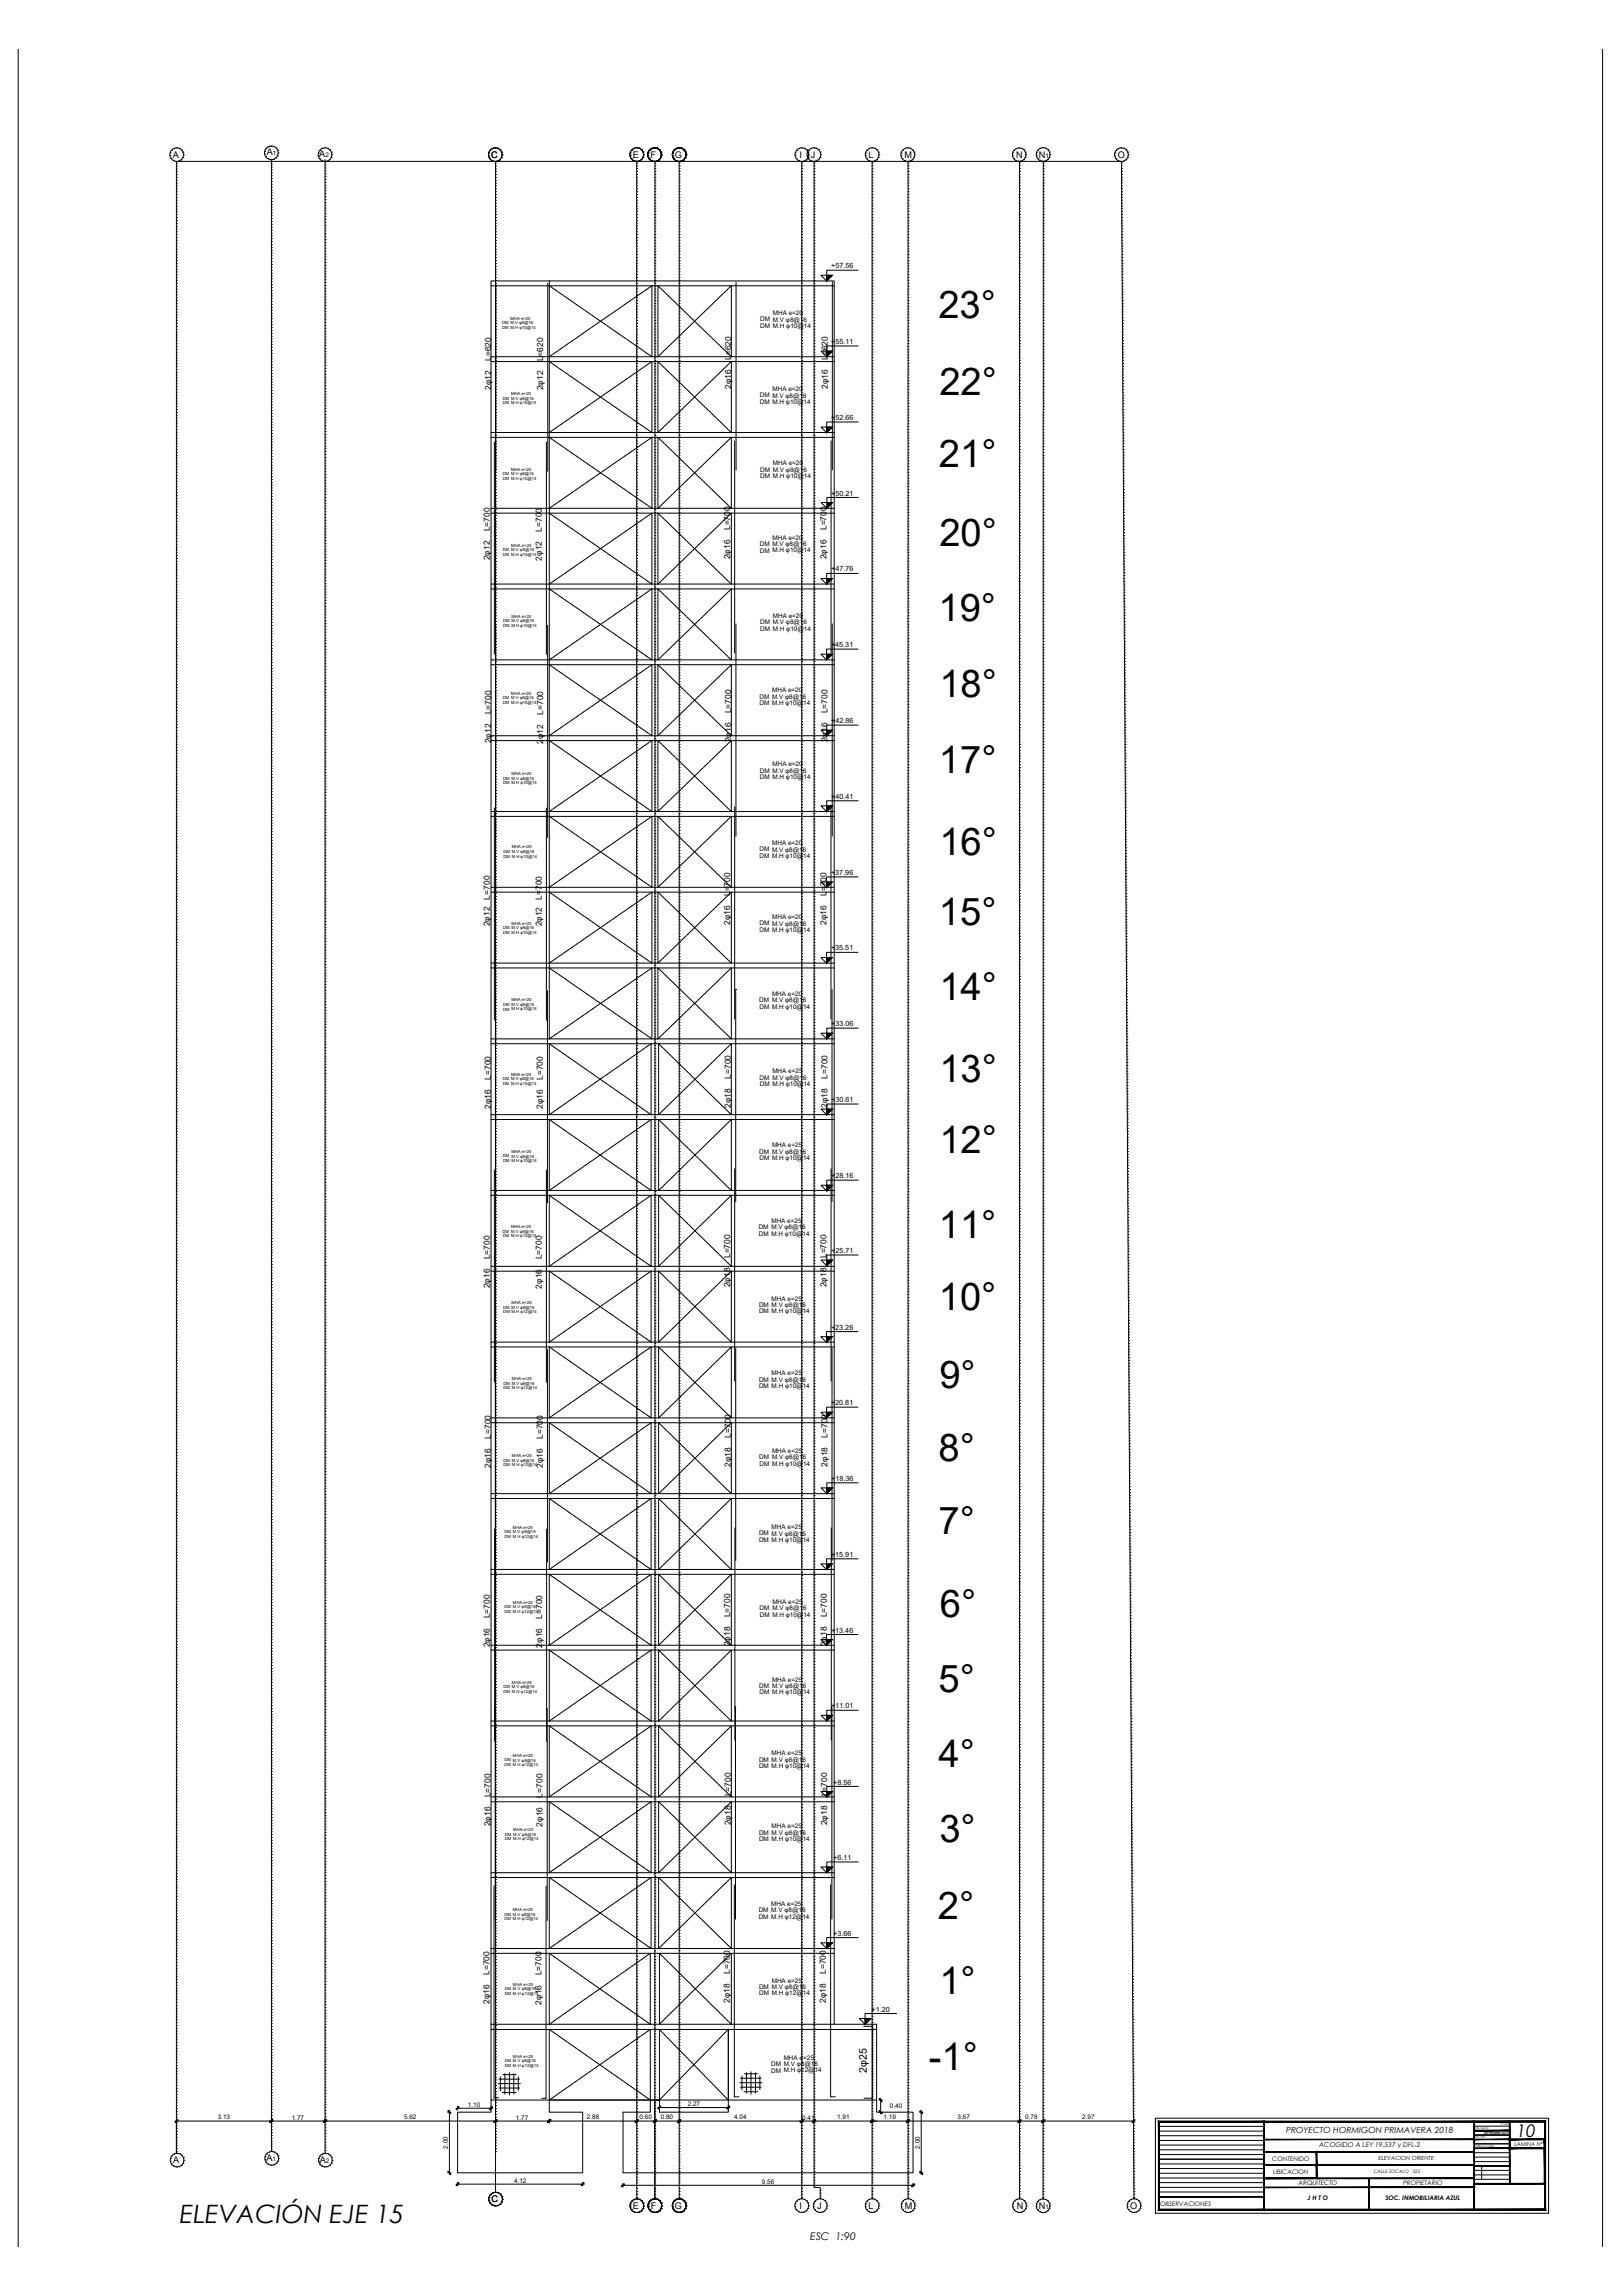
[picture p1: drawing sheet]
<svg xmlns="http://www.w3.org/2000/svg" width="594mm" height="841mm" viewBox="0 0 594 841" stroke-linecap="round" stroke-linejoin="round" font-family="sans-serif">
<defs><g id="words">
<g font-size="14">
<text x="343.7" y="116.6">23°</text>
<text x="344" y="144.7">22°</text>
<text x="343.9" y="171">21°</text>
<text x="344" y="200.1">20°</text>
<text x="343.7" y="227.8">19°</text>
<text x="344" y="255.4">18°</text>
<text x="343.9" y="283.2">17°</text>
<text x="344" y="313.4">16°</text>
<text x="343.9" y="338.8">15°</text>
<text x="344" y="366.6">14°</text>
<text x="344" y="396.5">13°</text>
<text x="344" y="422.5">12°</text>
<text x="343.9" y="453.5">11°</text>
<text x="343.9" y="480">10°</text>
<text x="344" y="508.7">9°</text>
<text x="343.8" y="535.5">8°</text>
<text x="343.8" y="562.1">7°</text>
<text x="344.3" y="592.5">6°</text>
<text x="343.8" y="620.2">5°</text>
<text x="343.8" y="647.4">4°</text>
<text x="344.1" y="675.1">3°</text>
<text x="343.5" y="703.1">2°</text>
<text x="344.1" y="730.7">1°</text>
<text x="340.2" y="758.5">-1°</text>
</g>
<text font-size="9.3" x="65.9" y="814.7">ELEVACIÓN EJE 15</text>
<text font-size="6.4" x="555.4" y="783">10</text>
<g font-size="3.9">
<text x="317.5" y="759.6" transform="rotate(-90 317.5 759.6)">2φ25</text>
<text x="296.7" y="821">ESC 1:90</text>
</g>
<g font-size="3.4">
<text x="63.3" y="57.9">A</text>
<text x="97.7" y="56.9">A</text>
<text x="116.9" y="57.7">A</text>
<text x="179.8" y="57.9">C</text>
<text x="231.7" y="57.9">E</text>
<text x="238.3" y="57.9">F</text>
<text x="247.2" y="57.9">G</text>
<text x="292.9" y="57.9">I</text>
<text x="297" y="57.9">J</text>
<text x="318.1" y="57.9">L</text>
<text x="331.3" y="57.9">M</text>
<text x="372.2" y="57.9">N</text>
<text x="380.5" y="57.8">N</text>
<text x="409.4" y="57.9">O</text>
<text x="97.6" y="791.9">A</text>
<text x="63.4" y="792.8">A</text>
<text x="117.1" y="792.6">A</text>
<text x="180" y="807.1">C</text>
<text x="231.8" y="809.5">E</text>
<text x="238.4" y="809.5">F</text>
<text x="247.2" y="809.5">G</text>
<text x="292.9" y="809.5">I</text>
<text x="299.3" y="809.5">J</text>
<text x="318.1" y="809.5">L</text>
<text x="331.4" y="809.5">M</text>
<text x="372.4" y="809.5">N</text>
<text x="380.5" y="809.5">N</text>
<text x="414" y="809.5">O</text>
</g>
<g font-size="3.1">
<text x="267.9" y="131.9" transform="rotate(-90 267.9 131.9)">L=620</text>
<text x="303.2" y="131.9" transform="rotate(-90 303.2 131.9)">L=620</text>
<text x="179.8" y="132.3" transform="rotate(-90 179.8 132.3)">L=620</text>
<text x="198.9" y="132.4" transform="rotate(-90 198.9 132.4)">L=620</text>
<text x="179.8" y="142.9" transform="rotate(-90 179.8 142.9)">2φ12</text>
<text x="198.9" y="143" transform="rotate(-90 198.9 143)">2φ12</text>
<text x="267.9" y="142.5" transform="rotate(-90 267.9 142.5)">2φ16</text>
<text x="303.2" y="142.5" transform="rotate(-90 303.2 142.5)">2φ16</text>
<text x="179.4" y="194.7" transform="rotate(-90 179.4 194.7)">L=700</text>
<text x="198.4" y="194.8" transform="rotate(-90 198.4 194.8)">L=700</text>
<text x="267.4" y="194.3" transform="rotate(-90 267.4 194.3)">L=700</text>
<text x="302.7" y="194.3" transform="rotate(-90 302.7 194.3)">L=700</text>
<text x="179.4" y="205.3" transform="rotate(-90 179.4 205.3)">2φ12</text>
<text x="198.4" y="205.4" transform="rotate(-90 198.4 205.4)">2φ12</text>
<text x="267.4" y="204.9" transform="rotate(-90 267.4 204.9)">2φ16</text>
<text x="302.7" y="204.9" transform="rotate(-90 302.7 204.9)">2φ16</text>
<text x="179.8" y="261.8" transform="rotate(-90 179.8 261.8)">L=700</text>
<text x="198.9" y="261.9" transform="rotate(-90 198.9 261.9)">L=700</text>
<text x="267.9" y="261.4" transform="rotate(-90 267.9 261.4)">L=700</text>
<text x="303.1" y="261.4" transform="rotate(-90 303.1 261.4)">L=700</text>
<text x="179.8" y="272.4" transform="rotate(-90 179.8 272.4)">2φ12</text>
<text x="198.9" y="272.5" transform="rotate(-90 198.9 272.5)">2φ12</text>
<text x="267.9" y="272" transform="rotate(-90 267.9 272)">2φ16</text>
<text x="303.1" y="272" transform="rotate(-90 303.1 272)">2φ16</text>
<text x="179.4" y="329.6" transform="rotate(-90 179.4 329.6)">L=700</text>
<text x="198.4" y="329.7" transform="rotate(-90 198.4 329.7)">L=700</text>
<text x="267.4" y="328.4" transform="rotate(-90 267.4 328.4)">L=700</text>
<text x="302.7" y="328.4" transform="rotate(-90 302.7 328.4)">L=700</text>
<text x="179.4" y="339.4" transform="rotate(-90 179.4 339.4)">2φ12</text>
<text x="198.4" y="339.5" transform="rotate(-90 198.4 339.5)">2φ12</text>
<text x="267.4" y="339" transform="rotate(-90 267.4 339)">2φ16</text>
<text x="302.7" y="339" transform="rotate(-90 302.7 339)">2φ16</text>
<text x="179.7" y="395.7" transform="rotate(-90 179.7 395.7)">L=700</text>
<text x="198.8" y="395.8" transform="rotate(-90 198.8 395.8)">L=700</text>
<text x="267.7" y="395.3" transform="rotate(-90 267.7 395.3)">L=700</text>
<text x="303" y="395.3" transform="rotate(-90 303 395.3)">L=700</text>
<text x="179.7" y="406.4" transform="rotate(-90 179.7 406.4)">2φ16</text>
<text x="198.8" y="406.4" transform="rotate(-90 198.8 406.4)">2φ16</text>
<text x="267.7" y="406" transform="rotate(-90 267.7 406)">2φ18</text>
<text x="303" y="405.9" transform="rotate(-90 303 405.9)">2φ18</text>
<text x="179.4" y="461.5" transform="rotate(-90 179.4 461.5)">L=700</text>
<text x="198.4" y="461.5" transform="rotate(-90 198.4 461.5)">L=700</text>
<text x="267.4" y="461.1" transform="rotate(-90 267.4 461.1)">L=700</text>
<text x="302.7" y="461.1" transform="rotate(-90 302.7 461.1)">L=700</text>
<text x="179.4" y="472.1" transform="rotate(-90 179.4 472.1)">2φ16</text>
<text x="198.4" y="472.2" transform="rotate(-90 198.4 472.2)">2φ16</text>
<text x="267.4" y="471.7" transform="rotate(-90 267.4 471.7)">2φ18</text>
<text x="302.7" y="471.7" transform="rotate(-90 302.7 471.7)">2φ18</text>
<text x="179.7" y="527.2" transform="rotate(-90 179.7 527.2)">L=700</text>
<text x="198.8" y="527.3" transform="rotate(-90 198.8 527.3)">L=700</text>
<text x="267.7" y="526.9" transform="rotate(-90 267.7 526.9)">L=700</text>
<text x="303" y="526.8" transform="rotate(-90 303 526.8)">L=700</text>
<text x="179.7" y="537.9" transform="rotate(-90 179.7 537.9)">2φ16</text>
<text x="198.8" y="538" transform="rotate(-90 198.8 538)">2φ16</text>
<text x="267.7" y="537.5" transform="rotate(-90 267.7 537.5)">2φ18</text>
<text x="303" y="537.5" transform="rotate(-90 303 537.5)">2φ18</text>
<text x="179.5" y="593.1" transform="rotate(-90 179.5 593.1)">L=700</text>
<text x="198.5" y="593.2" transform="rotate(-90 198.5 593.2)">L=700</text>
<text x="267.5" y="592.7" transform="rotate(-90 267.5 592.7)">L=700</text>
<text x="302.8" y="592.7" transform="rotate(-90 302.8 592.7)">L=700</text>
<text x="179.5" y="603.7" transform="rotate(-90 179.5 603.7)">2φ16</text>
<text x="198.5" y="603.8" transform="rotate(-90 198.5 603.8)">2φ16</text>
<text x="267.5" y="603.3" transform="rotate(-90 267.5 603.3)">2φ18</text>
<text x="302.8" y="603.3" transform="rotate(-90 302.8 603.3)">2φ18</text>
<text x="179.7" y="658.6" transform="rotate(-90 179.7 658.6)">L=700</text>
<text x="198.7" y="658.7" transform="rotate(-90 198.7 658.7)">L=700</text>
<text x="267.7" y="658.3" transform="rotate(-90 267.7 658.3)">L=700</text>
<text x="303" y="658.3" transform="rotate(-90 303 658.3)">L=700</text>
<text x="179.7" y="669.3" transform="rotate(-90 179.7 669.3)">2φ16</text>
<text x="198.7" y="669.4" transform="rotate(-90 198.7 669.4)">2φ16</text>
<text x="267.7" y="668.9" transform="rotate(-90 267.7 668.9)">2φ18</text>
<text x="303" y="668.9" transform="rotate(-90 303 668.9)">2φ18</text>
<text x="179.3" y="723.8" transform="rotate(-90 179.3 723.8)">L=700</text>
<text x="198.3" y="723.9" transform="rotate(-90 198.3 723.9)">L=700</text>
<text x="267.3" y="723.4" transform="rotate(-90 267.3 723.4)">L=700</text>
<text x="302.5" y="723.4" transform="rotate(-90 302.5 723.4)">L=700</text>
<text x="179.3" y="734.4" transform="rotate(-90 179.3 734.4)">2φ16</text>
<text x="198.3" y="734.6" transform="rotate(-90 198.3 734.6)">2φ16</text>
<text x="267.3" y="734.1" transform="rotate(-90 267.3 734.1)">2φ18</text>
<text x="302.5" y="734.1" transform="rotate(-90 302.5 734.1)">2φ18</text>
<text x="471.1" y="781.8">PROYECTO HORMIGON PRIMAVERA 2018</text>
</g>
<g font-size="2.6">
<text x="304.4" y="98.3">+57.56</text>
<text x="304.4" y="126.1">+55.11</text>
<text x="304.4" y="153.9">+52.66</text>
<text x="304.5" y="181.6">+50.21</text>
<text x="304.4" y="209.4">+47.76</text>
<text x="304.4" y="237.2">+45.31</text>
<text x="304.4" y="265">+42.86</text>
<text x="304.4" y="292.8">+40.41</text>
<text x="304.4" y="320.7">+37.96</text>
<text x="304.4" y="348.3">+35.51</text>
<text x="304.5" y="376.1">+33.06</text>
<text x="304.5" y="403.9">+30.61</text>
<text x="304.5" y="431.8">+28.16</text>
<text x="304.5" y="459.2">+25.71</text>
<text x="304.4" y="487.3">+23.26</text>
<text x="304.4" y="515">+20.81</text>
<text x="304.5" y="542.7">+18.36</text>
<text x="304.4" y="570.6">+15.91</text>
<text x="304.4" y="598.3">+13.46</text>
<text x="304.5" y="626">+11.01</text>
<text x="305.2" y="654">+8.56</text>
<text x="305.2" y="681.6">+6.11</text>
<text x="305.2" y="709.4">+3.66</text>
<text x="319.2" y="737.2">+1.20</text>
</g>
<text font-size="2.5" x="483.2" y="786.8">ACOGIDO A LEY 19.537 y DFL-2</text>
<g font-size="2.3">
<text x="99.9" y="56.9">1</text>
<text x="119.2" y="57.7">2</text>
<text x="382.9" y="57.8">1</text>
<text x="278.4" y="117.8">DM M.V φ8@16</text>
<text x="283.1" y="115.4">MHA e=20</text>
<text x="278.4" y="120.1">DM M.H φ10@14</text>
<text x="282.9" y="143.3">MHA e=20</text>
<text x="278.3" y="145.6">DM M.V φ8@16</text>
<text x="278.3" y="148">DM M.H φ10@14</text>
<text x="278.4" y="172.8">DM M.V φ8@16</text>
<text x="283.1" y="170.4">MHA e=20</text>
<text x="278.4" y="175.1">DM M.H φ10@14</text>
<text x="282.9" y="197.8">MHA e=20</text>
<text x="278.3" y="200.2">DM M.V φ8@16</text>
<text x="278.3" y="202.5">DM M.H φ10@14</text>
<text x="283.1" y="226.4">MHA e=20</text>
<text x="278.4" y="228.8">DM M.V φ8@16</text>
<text x="278.4" y="231.1">DM M.H φ10@14</text>
<text x="278.2" y="256">DM M.V φ8@16</text>
<text x="282.8" y="253.6">MHA e=20</text>
<text x="278.2" y="258.3">DM M.H φ10@14</text>
<text x="282.9" y="280.8">MHA e=20</text>
<text x="278.3" y="283.2">DM M.V φ8@16</text>
<text x="278.3" y="285.5">DM M.H φ10@14</text>
<text x="282.8" y="309.7">MHA e=20</text>
<text x="278.2" y="312">DM M.V φ8@16</text>
<text x="278.2" y="314.4">DM M.H φ10@14</text>
<text x="278.2" y="339.1">DM M.V φ8@16</text>
<text x="278.2" y="341.5">DM M.H φ10@14</text>
<text x="282.8" y="336.8">MHA e=20</text>
<text x="282.8" y="365">MHA e=20</text>
<text x="278.1" y="367.3">DM M.V φ8@16</text>
<text x="278.1" y="369.7">DM M.H φ10@14</text>
<text x="278.2" y="395.7">DM M.V φ8@16</text>
<text x="282.9" y="393.3">MHA e=25</text>
<text x="278.3" y="398">DM M.H φ10@14</text>
<text x="278.1" y="422.9">DM M.V φ8@16</text>
<text x="278.1" y="425.2">DM M.H φ10@14</text>
<text x="282.8" y="420.5">MHA e=25</text>
<text x="282.5" y="448.1">MHA e=25</text>
<text x="277.9" y="450.5">DM M.V φ8@16</text>
<text x="277.9" y="452.9">DM M.H φ10@14</text>
<text x="278" y="479">DM M.V φ8@16</text>
<text x="282.6" y="476.6">MHA e=25</text>
<text x="278" y="481.3">DM M.H φ10@14</text>
<text x="278" y="506.4">DM M.V φ8@16</text>
<text x="278" y="508.8">DM M.H φ10@14</text>
<text x="282.6" y="504.1">MHA e=25</text>
<text x="282.8" y="532.4">MHA e=25</text>
<text x="278.1" y="534.8">DM M.V φ8@16</text>
<text x="278.1" y="537.1">DM M.H φ10@14</text>
<text x="278" y="562.7">DM M.V φ8@16</text>
<text x="282.6" y="560.3">MHA e=25</text>
<text x="278" y="565">DM M.H φ10@14</text>
<text x="282.9" y="587.8">MHA e=25</text>
<text x="278.2" y="590.1">DM M.V φ8@16</text>
<text x="278.3" y="592.5">DM M.H φ10@14</text>
<text x="282.8" y="616.2">MHA e=25</text>
<text x="278.1" y="618.6">DM M.V φ8@16</text>
<text x="278.1" y="620.9">DM M.H φ10@14</text>
<text x="278" y="645.6">DM M.V φ8@16</text>
<text x="278" y="647.9">DM M.H φ10@14</text>
<text x="282.6" y="643.2">MHA e=25</text>
<text x="282.6" y="670.1">MHA e=25</text>
<text x="278" y="672.4">DM M.V φ8@16</text>
<text x="278" y="674.8">DM M.H φ10@14</text>
<text x="277.9" y="700.8">DM M.V φ8@16</text>
<text x="282.5" y="698.4">MHA e=25</text>
<text x="277.9" y="703.1">DM M.H φ12@14</text>
<text x="278" y="728.9">DM M.V φ8@16</text>
<text x="278.1" y="731.2">DM M.H φ12@14</text>
<text x="282.7" y="726.5">MHA e=25</text>
<text x="287" y="754.8">MHA e=25</text>
<text x="282.4" y="757.2">DM M.V φ8@16</text>
<text x="282.4" y="759.5">DM M.H φ12@14</text>
<text x="171.4" y="772">1.10</text>
<text x="251.9" y="771.8">2.27</text>
<text x="325.9" y="772.6">0.40</text>
<text x="79.8" y="776.7">3.13</text>
<text x="106.9" y="776.7">1.77</text>
<text x="148" y="776.7">5.62</text>
<text x="189" y="776.7">1.77</text>
<text x="214.9" y="776.7">2.88</text>
<text x="234.2" y="776.7">0.60</text>
<text x="242" y="776.7">0.80</text>
<text x="269" y="776.7">4.04</text>
<text x="293.8" y="776.8">0.41</text>
<text x="306.6" y="776.7">1.91</text>
<text x="323.7" y="776.7">1.19</text>
<text x="350.7" y="776.7">3.67</text>
<text x="375.5" y="776.7">0.78</text>
<text x="396.4" y="776.7">2.97</text>
<text x="99.8" y="791.9">1</text>
<text x="164" y="787.4" transform="rotate(-90 164 787.4)">2.00</text>
<text x="336.9" y="787.4" transform="rotate(-90 336.9 787.4)">2.00</text>
<text x="466" y="791.9">CONTENIDO</text>
<text x="119.3" y="792.6">2</text>
<text x="466.3" y="796.7">UBICACION</text>
<text x="188.3" y="799.8">4.12</text>
<text x="279" y="800.2">9.56</text>
<text x="475.6" y="800.7">ARQUITECTO</text>
<text x="513.9" y="800.7">PROPIETARIO</text>
<text x="382.9" y="809.5">1</text>
<text x="424.9" y="808.4">OBSERVACIONES</text>
<text x="478.9" y="806.1">J H T O</text>
<text x="507.4" y="806">SOC. INMOBILIARIA AZUL</text>
</g>
<text font-size="2.1" x="504.9" y="791.5">ELEVACION ORIENTE</text>
<text font-size="2" x="554.7" y="786.3">LAMINA Nº</text>
<g font-size="1.7">
<text x="503.2" y="796.2">CALLE ZOCALO</text>
<text x="517.4" y="796.2">325</text>
</g>
<g font-size="1.6">
<text x="183.9" y="118.7">DM M.V φ8@16</text>
<text x="187" y="117.1">MHA e=20</text>
<text x="183.9" y="120.4">DM M.H φ10@14</text>
<text x="184.1" y="146.5">DM M.V φ8@16</text>
<text x="184.1" y="148.2">DM M.H φ10@14</text>
<text x="187.2" y="144.9">MHA e=20</text>
<text x="187.2" y="172.6">MHA e=20</text>
<text x="184.1" y="174.2">DM M.V φ8@16</text>
<text x="184.1" y="175.9">DM M.H φ10@14</text>
<text x="184.2" y="201.9">DM M.V φ8@16</text>
<text x="184.2" y="203.6">DM M.H φ10@14</text>
<text x="187.3" y="200.3">MHA e=20</text>
<text x="184.2" y="228">DM M.V φ8@16</text>
<text x="187.3" y="226.4">MHA e=20</text>
<text x="184.3" y="229.7">DM M.H φ10@14</text>
<text x="184.1" y="256.1">DM M.V φ8@16</text>
<text x="184.2" y="257.8">DM M.H φ10@14</text>
<text x="187.2" y="254.5">MHA e=20</text>
<text x="184.2" y="285.7">DM M.V φ8@16</text>
<text x="184.3" y="287.4">DM M.H φ10@14</text>
<text x="187.3" y="284.1">MHA e=20</text>
<text x="187.4" y="310.9">MHA e=20</text>
<text x="184.4" y="312.5">DM M.V φ8@16</text>
<text x="184.4" y="314.3">DM M.H φ10@14</text>
<text x="184.2" y="340.4">DM M.V φ8@16</text>
<text x="187.3" y="338.8">MHA e=20</text>
<text x="184.3" y="342.2">DM M.H φ10@14</text>
<text x="184.2" y="368.6">DM M.V φ8@16</text>
<text x="184.3" y="370.3">DM M.H φ10@14</text>
<text x="187.3" y="367">MHA e=20</text>
<text x="184.1" y="395.9">DM M.V φ8@16</text>
<text x="187.2" y="394.3">MHA e=25</text>
<text x="184.1" y="397.6">DM M.H φ10@14</text>
<text x="184.2" y="424.1">DM M.V φ8@16</text>
<text x="184.2" y="425.8">DM M.H φ10@14</text>
<text x="187.3" y="422.5">MHA e=25</text>
<text x="184.1" y="451.7">DM M.V φ8@16</text>
<text x="184.1" y="453.4">DM M.H φ12@14</text>
<text x="187.2" y="450.1">MHA e=25</text>
<text x="184.3" y="479.6">DM M.V φ8@16</text>
<text x="187.4" y="477.9">MHA e=25</text>
<text x="184.3" y="481.2">DM M.H φ12@14</text>
<text x="184.4" y="507.4">DM M.V φ8@16</text>
<text x="184.4" y="509.1">DM M.H φ12@14</text>
<text x="187.5" y="505.8">MHA e=25</text>
<text x="187.5" y="534">MHA e=25</text>
<text x="184.4" y="535.6">DM M.V φ8@16</text>
<text x="184.4" y="537.3">DM M.H φ12@14</text>
<text x="184.8" y="561.9">DM M.V φ8@16</text>
<text x="184.8" y="563.6">DM M.H φ12@14</text>
<text x="187.8" y="560.3">MHA e=25</text>
<text x="187.8" y="587.8">MHA e=25</text>
<text x="184.8" y="589.4">DM M.V φ8@16</text>
<text x="184.8" y="591.1">DM M.H φ12@14</text>
<text x="187.5" y="617.1">MHA e=25</text>
<text x="184.4" y="618.7">DM M.V φ8@16</text>
<text x="184.4" y="620.4">DM M.H φ12@14</text>
<text x="184.8" y="645.5">DM M.V φ8@16</text>
<text x="184.8" y="647.2">DM M.H φ12@14</text>
<text x="187.8" y="643.9">MHA e=25</text>
<text x="188" y="671.1">MHA e=25</text>
<text x="184.9" y="672.7">DM M.V φ8@16</text>
<text x="184.9" y="674.4">DM M.H φ12@14</text>
<text x="187.8" y="700.4">MHA e=25</text>
<text x="184.8" y="702">DM M.V φ8@16</text>
<text x="184.8" y="703.7">DM M.H φ12@14</text>
<text x="184.8" y="729.3">DM M.V φ8@16</text>
<text x="184.8" y="731">DM M.H φ12@14</text>
<text x="187.9" y="727.7">MHA e=25</text>
<text x="184.8" y="755.6">DM M.V φ8@16</text>
<text x="187.9" y="754">MHA e=25</text>
<text x="184.8" y="757.3">DM M.H φ12@14</text>
</g>
<g font-size="1.1">
<text x="549.5" y="778.7">1/100</text>
<text x="540.3" y="783.6">FECHA:</text>
<text x="540.3" y="780.3">ESCALAS:</text>
<text x="543.5" y="782.1">SEPTIEMBRE 2018</text>
<text x="543.7" y="782.1">SEPTIEMBRE 2011</text>
<text x="540.3" y="786.8">DIBUJO CAD:</text>
</g>
</g></defs>
<!-- layer: 0 -->
<g fill="none" stroke="#000" stroke-width=".37">
<path d="M64 777.3h1.3M64.7 776.6v1.3M98.7 777.3h1.3M99.4 776.6v1.3M118.4 777.3h1.3M119.1 776.6v1.3M163.9 774h1.3M164.6 773.3v1.4M167 772.6h1.3M167.6 771.9v1.3M179.2 772.6h1.3M179.8 771.9v1.3"/>
<path d="M180.9 777.3h1.3M181.5 776.6v1.3M200.5 777.3h1.3M201.2 776.6v1.4M232.5 777.3h1.4M233.2 776.6v1.4M239.2 777.3h1.3M239.8 776.6v1.4M240.8 772.3h1.4M241.5 771.7v1.3M248.1 777.3h1.3M248.8 776.6v1.4"/>
<path d="M266.1 772.3h1.3M266.8 771.7v1.3M293 777.3h1.3M293.6 776.6v1.4M297.5 777.3h1.3M298.2 776.6v1.4M318.7 777.3h1.4M319.4 776.6v1.4M321.9 774h1.3M321.9 769.6h1.3M322.6 768.9v1.4M322.6 773.4v1.3"/>
<path d="M331.9 777.3h1.4M332.6 776.6v1.4M336.8 774h1.3M337.4 773.4v1.3M372.7 777.3h1.4M373.4 776.6v1.4M381.4 777.3h1.3M382.1 776.6v1.4M414.5 777.3h1.3M415.1 776.6v1.4M423.2 776.2h144v34.9h-144zM424.5 777.5h38.5"/>
<path d="M424.5 779.2h38.5M463 777.5v22.7v-19M463 777.5h89.9v9.8h-13M539.9 779.1h13v3.3h-13zM552.9 777.5h13v22.7M163.9 796.2h1.3M164.6 795.6v1.3M167.6 799.7v1.4M213.4 799.7v1.4M336.8 796.2h1.3M337.4 795.6v1.3M424.5 798.2h115.4"/>
<path d="M424.5 799.8h38.5M424.5 794.7h38.5M424.5 796.4h38.5M424.5 791.3h38.5M424.5 793h38.5M424.5 789.6h38.5M424.5 786.1h38.5M424.5 787.8h38.5M424.5 782.7h38.5M424.5 784.4h38.5M424.5 781h38.5M463 790.7v19.1h102.9v-19.1"/>
<path d="M539.9 782.4h13v3.2h-13zM539.9 784h26M539.9 782.4h13M539.9 780.8h13M539.9 785.6h13M539.9 788.9h13M539.9 792.1h13M539.9 790.5h13M539.9 795.4h13M539.9 793.8h13M539.9 798.6h13M539.9 797h13"/>
<path d="M542.7 793.8v4.8M565.9 787.3h-13v12.9M167 800.4h1.3M212.7 800.4h1.4M227.5 800.8h1.4M228.2 800.1v1.4M333.7 800.8h1.4M334.4 800.1v1.4M424.5 801.6h38.5M424.5 805h38.5M424.5 803.3h38.5M463 809.8h76.9"/>
<path d="M501.5 801.5h38.4"/>
</g>
<g fill="#000" stroke="#000" stroke-width=".37">
<path d="M64.1 777.7l1-.9zM65.1 776.8l-.9 1z"/>
<path d="M98.9 777.7l.9-.9zM99.8 776.8l-.9 1z"/>
<path d="M99.8 776.8l-.9 1zM98.9 777.7l.9-.9z"/>
<path d="M118.5 777.7l1-.9zM119.5 776.8l-.9 1z"/>
<path d="M119.5 776.8l-.9 1zM118.5 777.7l1-.9z"/>
<path d="M164.1 773.5l1 .9zM164.1 773.6l.9 .9z"/>
<path d="M167.1 773l1-.9zM168.1 772.1l-.9 1z"/>
<path d="M180.3 772.1l-.9 1zM180.3 772.1l-.9 1z"/>
<path d="M181 777.7l1-.9zM182 776.8l-.9 1z"/>
<path d="M182 776.8l-.9 1zM181 777.7l1-.9z"/>
<path d="M200.7 777.7l.9-.9zM201.6 776.8l-.9 1z"/>
<path d="M201.6 776.8l-.9 1zM201.6 776.8l-.9 1z"/>
<path d="M232.7 777.7l.9-.9zM233.6 776.8l-.9 1z"/>
<path d="M233.6 776.8l-.9 1zM233.6 776.8l-.9 1z"/>
<path d="M239.3 777.7l1-.9zM240.3 776.8l-.9 1z"/>
<path d="M240.3 776.8l-.9 1zM239.3 777.7l1-.9z"/>
<path d="M241.9 771.8l-.8 1zM241.9 771.8l-.8 1z"/>
<path d="M248.3 777.7l.9-.9zM249.2 776.8l-.9 1z"/>
<path d="M249.2 776.8l-.9 1zM249.2 776.8l-.9 1z"/>
<path d="M267.2 771.8l-.9 1zM266.2 772.8l1-1z"/>
<path d="M293.1 777.7l1-.9zM294.1 776.8l-.9 1z"/>
<path d="M294.1 776.8l-.9 1zM294.1 776.8l-.9 1z"/>
<path d="M297.7 777.7l.9-.9zM298.6 776.8l-.9 1z"/>
<path d="M298.6 776.8l-.9 1zM297.7 777.7l.9-.9z"/>
<path d="M318.9 777.7l.9-.9zM319.8 776.8l-.8 1z"/>
<path d="M319.8 776.8l-.8 1zM319.8 776.8l-.8 1z"/>
<path d="M322.1 769.1l1 .9zM322 769.2l1.1 .8z"/>
<path d="M322 773.6l1.1 .9zM322.1 773.5l1 1z"/>
<path d="M332.1 777.7l.9-.9zM333 776.8l-.8 1z"/>
<path d="M333 776.8l-.8 1zM333 776.8l-.8 1z"/>
<path d="M337 773.5l.9 1zM336.9 773.6l1 .9z"/>
<path d="M372.9 777.7l1-.9zM373.9 776.8l-.9 1z"/>
<path d="M373.9 776.8l-.9 1zM372.9 777.7l1-.9z"/>
<path d="M381.6 777.7l.9-.9zM382.5 776.8l-.9 1z"/>
<path d="M382.5 776.8l-.9 1zM382.5 776.8l-.9 1z"/>
<path d="M415.6 776.8l-.9 1zM414.6 777.7l1-.9z"/>
<path d="M164.1 795.8l.9 1zM164.1 795.7l1 1z"/>
<path d="M213.8 799.9l-.8 1zM213.8 799.9l-.8 1z"/>
<path d="M336.9 795.8l1 .9zM337 795.7l.9 1z"/>
<path d="M463.1 798l-.2 .2 19.2-.2zM462.9 798.2l19.2-.2 .2 .2zM482.1 793.5v4.5l.2 .2zM482.1 793.5l.2-.2v4.9zM463.1 793.5l19.2-.2zM462.9 793.3h19.4zM462.9 793.3l.2 4.7zM462.9 793.3v4.9z"/>
<path d="M463.1 793.3l-.2 .2 19.2-.2zM462.9 793.5h19.4zM482.1 788.7v4.6l.2 .2zM482.1 788.7l.2-.2v5zM463.1 788.7h19l.2-.2zM462.9 788.5h19.4l-19.2 .2zM462.9 788.5l.2 4.8zM462.9 788.5v5z"/>
<path d="M463.1 798l-.2 .2 19.2-.2zM462.9 798.2l19.2-.2 .2 .2zM482.1 788.7v9.3l.2 .2zM482.1 788.7l.2-.2v9.7zM463.1 788.7h19l.2-.2zM462.9 788.5h19.4l-19.2 .2zM462.9 788.5l.2 9.5zM462.9 788.5v9.7z"/>
<path d="M463.1 783.9l-.2 .2 76.9-.2zM462.9 784.1h77.2zM539.8 777.6v6.3l.3 .2zM539.8 777.6l.3-.2v6.7zM463.1 777.6h76.7l.3-.2zM462.9 777.4h77.2l-77 .2zM462.9 777.4l.2 6.5zM462.9 777.4v6.7z"/>
<path d="M482.2 793.3h57.7zM482.2 793.5l57.7-.2z"/>
<path d="M482.2 788.5v.2l57.7-.2zM482.2 788.7l57.7-.2v.2z"/>
<path d="M463 798.4h76.9v-.2zM463 798.2h76.9l-76.9 .2z"/>
<path d="M539.8 793.7l.3 6.5v-6.5zM539.8 793.7l.3 6.5h-.3z"/>
<path d="M539.8 784.1l13-.2zM539.8 784.1h13.2zM552.8 780.9l.2 3.2zM553 780.7v3.4zM540.1 780.9h12.7l.2-.2zM539.8 780.7h13.2l-12.9 .2zM539.8 780.7l.3 3.2v-3zM539.8 780.7l.3 3.2-.3 .2z"/>
<path d="M539.8 793.8l13-.1zM539.8 793.8h13.2zM552.8 787.4l.2 6.4zM553 787.1v6.7zM540.1 787.4h12.7l.2-.3zM539.8 787.1h13.2l-12.9 .3zM539.8 787.1l.3 6.6v-6.3zM539.8 787.1l.3 6.6-.3 .1z"/>
<path d="M540.1 780.7l-.3 .2 13-.2zM539.8 780.9l13-.2 .2 .2zM552.8 777.6l.2 3.3zM553 777.4v3.5zM540.1 777.6h12.7l.2-.2zM539.8 777.4h13.2l-12.9 .2zM539.8 777.4l.3 3.3v-3.1zM539.8 777.4l.3 3.3-.3 .2z"/>
<path d="M552.8 777.6l.2 9.7zM553 777.4v9.9zM540.1 777.6h12.7l.2-.2zM539.8 777.4h13.2l-12.9 .2zM539.8 777.4l.3 9.9v-9.7zM539.8 777.4l.3 9.9h-.3z"/>
<path d="M552.8 787.4l12.7-.3h-12.4zM552.8 787.4l12.7-.3 .4 .3zM565.5 784.2v2.9l.4 .3zM565.5 784.2l.4-.4v3.6zM553.1 784.2h12.4l.4-.4zM552.8 783.8h13.1l-12.8 .4zM552.8 783.8l.3 3.3v-2.9zM552.8 783.8l.3 3.3-.3 .3z"/>
<path d="M167.1 800.8l1-.9zM168.1 799.9l-.9 1z"/>
<path d="M227.7 801.2l.9-.9zM228.6 800.3l-.9 1z"/>
<path d="M334.8 800.3l-.8 1zM334.8 800.3l-.8 1z"/>
<path d="M424.4 804.9v5zM424.4 804.9l.2 4.8zM424.4 804.9h38.7zM424.6 805.1l38.5-.2zM463.1 804.9v5zM462.9 805.1l.2 4.8zM424.4 809.9h38.7l-.2-.2zM424.6 809.7h38.3l-38.5 .2zM424.4 777.4v32.5zM424.4 777.4l.2 32.3zM424.4 777.4l.2 .2 38.5-.2zM424.6 777.6l38.5-.2-.2 .2zM463.1 777.4v32.5zM462.9 777.6l.2 32.3zM424.4 809.9h38.7l-.2-.2zM424.6 809.7h38.3l-38.5 .2z"/>
<path d="M424.6 804.9l-.2 .2 38.5-.2zM424.4 805.1h38.7zM462.9 777.6l.2 27.5zM463.1 777.4v27.7zM424.6 777.6h38.3l.2-.2zM424.4 777.4h38.7l-38.5 .2zM424.4 777.4l.2 27.5zM424.4 777.4v27.7z"/>
<path d="M424.7 809.6l-.4 .4 141.4-.4zM424.3 810l141.4-.4 .4 .4zM565.7 777.7v31.9l.4 .4zM565.7 777.7l.4-.4v32.7zM424.7 777.7h141l.4-.4zM424.3 777.3h141.8l-141.4 .4zM424.3 777.3l.4 32.3v-31.9zM424.3 777.3l.4 32.3-.4 .4z"/>
<path d="M463.1 809.7l-.2 .2 76.9-.2zM462.9 809.9l76.9-.2 .3 .2zM539.8 801.7v8l.3 .2zM540.1 801.5v8.4l-.3-8.2zM463.1 801.7h76.7l.3-.2zM462.9 801.5h77.2l-77 .2zM462.9 801.5l.2 8.2zM462.9 801.5v8.4z"/>
<path d="M501.4 801.5l.1 8.3zM501.4 801.5l.1 8.3z"/>
<path d="M501.4 798.3l.1 3.2zM501.4 798.3l.1 3.2z"/>
<path d="M539.8 800.1l.3 .3 25.9-.3zM540.1 800.4l25.9-.3-.2 .3zM566 800.1l-.2 .3 .2 9.5zM565.8 800.4l.2 9.5-.2-.2zM539.8 809.9h26.2l-.2-.2zM540.1 809.7h25.7l-26 .2zM539.8 800.1v9.8l.3-.2zM539.8 800.1l.3 .3v9.3z"/>
<path d="M540.1 809.7l-.3 .2 26-.2zM539.8 809.9l26-.2 .2 .2zM565.8 800.4v9.3l.2 .2zM565.8 800.4l.2-.3v9.8zM540.1 800.4h25.7l.2-.3zM539.8 800.1h26.2l-25.9 .3zM539.8 800.1l.3 9.6v-9.3zM539.8 800.1l.3 9.6-.3 .2z"/>
<path d="M553 800.1l-.2 .3 12.8-.3zM552.8 800.4l12.8-.3 .2 .3zM565.6 787.4l.2 13zM565.8 787.1v13.3zM553 787.4h12.6l.2-.3zM552.8 787.1h13l-12.8 .3zM552.8 787.1l.2 13zM552.8 787.1v13.3z"/>
</g>
<!-- layer: EJES -->
<g fill="none" stroke="#000" stroke-width=".37">
<path d="M62.2 57.1h.1M62.3 56h.1M62.3 56.2l-.1 .8M62.3 57.2l.3 .8M62.6 58h.1M62.7 55.2l-.4 .8M62.7 58.1l.6 .6M62.8 55.1h.1M63.4 58.8h.1M63.5 54.5l-.7 .5M63.5 58.8l.8 .3M63.6 54.4h.1"/>
<path d="M64.4 59.1h.1M64.4 54.2l-.8 .2M64.5 54.2h.1M64.6 59.8h.1M64.6 59.9v.8M64.7 54.2l.8 .1M65.3 59.1h-.8M65.4 59.1h.1M65.6 54.3h.1M65.7 54.4l.7 .4M66.2 58.6l-.7 .4M66.3 58.6h.1"/>
<path d="M66.4 54.9h.1M66.5 54.9l.5 .8M66.9 57.8l-.5 .7M66.9 57.7h.1M67 55.8h.1M67.1 55.8l.1 .9M67.2 56.9l-.2 .8M67.2 56.7h.1M96.9 55.5v.8M96.9 56.4h.1M96.9 56.6l.4 .7M97 55.4h.1"/>
<path d="M97.3 57.4h.1M97.3 54.6l-.3 .7M97.3 57.5l.7 .6M97.4 54.5h.1M98.1 58.1h.1M98.1 53.8l-.6 .6M98.1 58.2l.8 .3M98.2 53.8h.1M99 58.5h.1M99.1 53.6l-.8 .2M99.2 53.6h.1M99.3 53.5l.8 .1"/>
<path d="M99.4 59.1h.1M99.4 58.5v.5M99.4 59.2v.9M100 58.5h-.9M100 58.4h.1M100.2 53.7h.1M100.3 53.7l.7 .4M100.9 58l-.8 .4M101 57.9h.1M101.1 54.2h.1M101.2 54.3l.5 .7M101.6 57.2l-.5 .7"/>
<path d="M101.6 57.1h.1M101.7 55.2l.2 .8M101.7 55.1h.1M101.9 56.2l-.2 .8M101.9 56.1h.1M116.6 57.1h.1M116.6 56h.1M116.6 56.2v.8M116.6 57.2l.3 .8M116.9 58h.1M117 55.2l-.4 .8M117 58.1l.6 .6"/>
<path d="M117.1 55.1h.1M117.7 58.8h.1M117.8 54.5l-.6 .5M117.8 58.8l.8 .3M117.9 54.4h.1M118.7 59.1h.1M118.8 54.2l-.8 .2M118.8 54.2h.1M119 54.2l.8 .1M119.1 59.4h.1M119.1 58.5v.9M119.1 59.6v.8"/>
<path d="M119.6 59.1h-.8M119.7 59.1h.1M119.9 54.3h.1M120 54.4l.7 .4M120.5 58.6l-.7 .4M120.6 58.5h.1M120.7 54.9h.1M120.8 54.9l.5 .8M121.2 57.8l-.5 .7M121.3 57.7h.1M121.3 55.8h.1M121.4 55.8l.1 .8"/>
<path d="M121.5 56.9l-.2 .8M121.5 56.7h.1M178.9 57.1h.1M179 56h.1M179 56.2l-.1 .8M179 57.2l.3 .8M179.3 58h.1M179.4 55.2l-.4 .8M179.4 58.2l.6 .5M179.4 55.1h.1M180.1 58.8h.1M180.1 54.5l-.6 .5"/>
<path d="M180.1 58.8l.8 .3M180.2 54.5h.1M181 59.1h.1M181.1 54.2l-.8 .2M181.2 54.2h.1M181.3 54.2l.8 .1M181.5 59.8h.1M181.5 59.1v.6M181.5 59.9v.8M182 59.1h-.8M182.1 59.1h.1M182.3 54.3h.1"/>
<path d="M182.3 54.4l.8 .4M182.9 58.6l-.7 .4M183 58.6h.1M183.1 54.9h.1M183.2 54.9l.5 .8M183.6 57.9l-.5 .6M183.6 57.7h.1M183.7 55.8h.1M183.7 55.8l.2 .9M183.9 56.9l-.2 .8M183.9 56.8h.1M230.8 56h.1"/>
<path d="M230.8 56.1l-.1 .9M230.8 57.1h.1M230.8 57.2l.3 .8M231.2 58h.1M231.2 55.2l-.4 .7M231.2 58.1l.6 .6M231.2 55.1h.1M231.9 58.8h.1M232 54.5l-.7 .5M232 58.8l.8 .3M232 54.4h.1M232.8 59.1h.1"/>
<path d="M232.9 54.1l-.8 .3M233.1 54.1h.1M233.1 54.1l.9 .2M233.2 59.7h.1M233.2 59.1v.5M233.2 59.8v.9M233.8 59.1h-.8M233.9 59.1h.1M234.1 54.3h.1M234.2 54.4l.7 .4M234.7 58.6l-.7 .4M234.8 58.5h.1"/>
<path d="M235 54.9h.1M235 54.9l.5 .7M235.4 57.8l-.5 .7M235.4 57.7h.1M235.5 55.7h.1M235.6 55.8l.1 .8M235.7 56.8l-.2 .9M235.7 56.7h.1M237.3 57.1h.1M237.3 56h.1M237.3 56.2v.8M237.3 57.2l.3 .8"/>
<path d="M237.7 58h.1M237.7 55.2l-.4 .8M237.7 58.2l.6 .5M237.8 55.1h.1M238.4 58.8h.1M238.5 54.5l-.7 .5M238.5 58.8l.8 .3M238.6 54.5h.1M239.4 59.1h.1M239.5 54.2l-.9 .2M239.5 54.2h.1M239.7 54.2l.8 .1"/>
<path d="M239.9 59.7h.1M239.9 59.2v.4M239.9 59.8v.9M240.3 59.1h-.8M240.4 59.1h.1M240.6 54.3h.1M240.7 54.4l.7 .4M241.2 58.6l-.7 .4M241.3 58.6h.1M241.4 54.9h.1M241.5 54.9l.5 .8M241.9 57.9l-.5 .6"/>
<path d="M241.9 57.7h.1M242 55.8h.1M242.1 55.8l.1 .9M242.2 56.9l-.2 .8M242.2 56.8h.1M246.3 56h.1M246.3 56.2v.8M246.3 57.1h.1M246.3 57.2l.3 .8M246.7 58h.1M246.7 55.2l-.3 .8M246.7 58.2l.6 .5"/>
<path d="M246.8 55.1h.1M247.4 58.8h.1M247.5 54.5l-.6 .5M247.5 58.8l.8 .3M247.6 54.5h.1M248.4 59.1h.1M248.5 54.2l-.8 .2M248.6 54.2h.1M248.7 54.2l.8 .1M248.8 59.7h.1M248.8 59.1v.5M248.8 59.8v.9"/>
<path d="M249.3 59.1h-.8M249.4 59.1h.1M249.6 54.3h.1M249.7 54.4l.7 .4M250.2 58.6l-.7 .4M250.3 58.6h.1M250.5 54.9h.1M250.5 54.9l.5 .8M250.9 57.9l-.5 .6M251 57.7h.1M251.1 55.8h.1M251.1 55.8l.2 .9"/>
<path d="M251.2 56.9l-.2 .8M251.2 56.8h.1M291.2 56.2v.8M291.2 57.1h.1M291.3 56h.1M291.3 57.2l.3 .8M291.6 58h.1M291.6 55.2l-.3 .8M291.7 58.2l.6 .5M291.7 55.1h.1M292.4 58.8h.1M292.4 54.5l-.6 .5"/>
<path d="M292.5 58.8l.7 .3M292.5 54.5h.1M293.3 59.1h.1M293.4 54.2l-.8 .2M293.5 54.2h.1M293.6 59.7h.1M293.6 54.2l.8 .1M293.6 59.1v.5M293.6 59.8v.9M294.3 59.1h-.9M294.4 59.1h.1M294.5 54.3h.1"/>
<path d="M294.7 54.4l.6 .4M295.2 58.6l-.7 .4M295.3 58.6h.1M295.4 54.9h.1M295.5 54.9l.5 .8M295.6 56.1v.9M295.6 57.1h.1M295.6 57.2l.4 .8M295.7 56h.1M295.9 57.9l-.5 .6M295.9 57.7h.1M296 58h.1"/>
<path d="M296 55.8h.1M296.1 55.2l-.4 .8M296.1 58.1l.6 .6M296.1 55.8l.1 .9M296.1 55.1h.1M296.2 56.9l-.2 .8M296.2 56.8h.1M296.8 58.8h.1M296.8 54.5l-.6 .5M296.9 58.8l.7 .3M296.9 54.4h.1M297.7 59.1h.1"/>
<path d="M297.8 54.2l-.8 .2M297.9 54.2h.1M298 54.2l.8 .1M298.2 59.8h.1M298.2 59.1v.5M298.2 59.9v.8M298.7 59.1h-.9M298.8 59.1h.1M298.9 54.3h.1M299.1 54.4l.6 .4M299.6 58.6l-.8 .4M299.7 58.5h.1"/>
<path d="M299.8 54.9h.1M299.9 54.9l.5 .7M300.3 57.8l-.5 .7M300.3 57.7h.1M300.4 55.8l.2 .8M300.4 55.8h.1M300.5 56.9l-.1 .8M300.6 56.7h.1M317 56.2v.8M317 57.1h.1M317 56h.1M317 57.2l.3 .8"/>
<path d="M317.3 58h.1M317.4 55.2l-.4 .8M317.4 58.2l.6 .5M317.5 55.1h.1M318.1 58.8h.1M318.1 54.5l-.6 .5M318.2 58.8l.8 .3M318.3 54.5h.1M319.1 59.1h.1M319.2 54.2l-.8 .2M319.2 54.2h.1M319.4 54.2l.8 .1"/>
<path d="M319.4 59.7h.1M319.4 59.1v.5M319.4 59.8v.9M320 59.1h-.8M320.1 59.1h.1M320.3 54.3h.1M320.4 54.4l.7 .4M320.9 58.6l-.7 .4M321 58.6h.1M321.2 54.9h.1M321.2 54.9l.5 .8M321.6 57.9l-.5 .6"/>
<path d="M321.7 57.7h.1M321.7 55.8h.1M321.8 55.8l.1 .9M321.9 56.9l-.2 .8M321.9 56.8h.1M330 56.2v.8M330 57.1h.1M330 57.2l.3 .8M330 56h.1M330.4 58h.1M330.4 55.2l-.4 .8M330.4 58.2l.7 .5"/>
<path d="M330.5 55.1h.1M331.1 58.8h.1M331.2 54.5l-.6 .5M331.2 58.8l.8 .3M331.3 54.5h.1M332.1 59.1h.1M332.2 54.2l-.8 .2M332.3 54.2h.1M332.4 54.2l.8 .1M332.6 59.7h.1M332.6 59.1v.5M332.6 59.8v.9"/>
<path d="M333.1 59.1h-.9M333.1 59.1h.1M333.3 54.3h.1M333.4 54.4l.7 .4M334 58.6l-.7 .4M334.1 58.6h.1M334.2 54.9h.1M334.3 54.9l.4 .8M334.7 57.9l-.5 .6M334.7 57.7h.1M334.8 55.8h.1M334.8 55.8l.2 .9"/>
<path d="M335 56.9l-.3 .8M335 56.8h.1M370.9 56.2v.8M370.9 57.1h.1M370.9 56h.1M370.9 57.2l.3 .8M371.2 58h.1M371.3 55.2l-.4 .8M371.3 58.1l.6 .6M371.3 55.2h.1M372 58.8h.1M372 54.5l-.6 .6"/>
<path d="M372 58.8l.8 .3M372.1 54.5h.1M372.9 59.1h.1M373 54.2l-.8 .2M373.1 54.2h.1M373.2 54.2l.8 .1M373.4 59.7h.1M373.4 59.1v.5M373.4 59.8v.9M373.9 59.1h-.8M373.9 59h.1M374.1 54.4h.1"/>
<path d="M374.2 54.4l.7 .4M374.8 58.6l-.7 .4M374.9 58.5h.1M375 54.9h.1M375.1 55l.4 .7M375.4 57.8l-.5 .7M375.5 57.7h.1M375.6 55.8h.1M375.6 55.8l.1 .9M375.7 56.9l-.1 .8M375.7 56.8h.1M379.6 57.1h.1"/>
<path d="M379.6 56h.1M379.6 56.1v.8M379.6 57.2l.3 .7M380 58h.1M380 55.2l-.3 .7M380 58.1l.6 .6M380.1 55.1h.1M380.7 58.7h.1M380.8 54.4l-.6 .6M380.8 58.8l.8 .3M380.9 54.4h.1M381.7 59.1h.1"/>
<path d="M381.8 54.1l-.8 .3M381.9 54.1h.1M382 54.1l.8 .2M382.1 59.7h.1M382.1 59.1v.5M382.1 59.9v.8M382.6 59.1h-.8M382.7 59h.1M382.9 54.3h.1M383 54.3l.7 .5M383.6 58.6l-.8 .4M383.6 58.5h.1"/>
<path d="M383.8 54.8h.1M383.9 54.9l.4 .7M384.2 57.8l-.5 .7M384.3 57.7h.1M384.4 55.7h.1M384.4 55.8l.1 .8M384.5 56.8l-.2 .8M384.5 56.7h.1M408.3 56.2v.8M408.3 57.1h.1M408.3 57.2l.3 .8M408.3 56h.1"/>
<path d="M408.7 58h.1M408.7 55.2l-.4 .8M408.7 58.2l.6 .5M408.8 55.1h.1M409.4 58.8h.1M409.5 54.5l-.7 .5M409.5 58.8l.8 .3M409.5 54.5h.1M410.4 59.1h.1M410.5 54.2l-.8 .2M410.6 54.2h.1M410.7 54.2l.8 .1"/>
<path d="M410.7 59.7h.1M410.7 59.6v-.5h-346.1v.5M410.7 59.8v.9M411.3 59.1h-.8M411.4 59.1h.1M411.6 54.3h.1M411.7 54.4l.7 .4M412.3 58.6l-.8 .4M412.3 58.6h.1M412.5 54.9h.1M412.6 54.9l.4 .8M412.9 57.9l-.5 .6"/>
<path d="M413 57.7h.1M413.1 55.8l.1 .9M413.1 55.8h.1M413.2 56.9l-.2 .8M413.2 56.8h.1M64.6 60.8h.1M64.6 61.9h.1M64.6 62.9h.1M64.6 64h.1M64.6 65h.1M64.6 66.1h.1M64.6 67.1h.1"/>
<path d="M64.6 68.2h.1M64.6 69.2h.1M64.6 70.3h.1M64.6 71.3h.1M64.6 72.4h.1M64.6 73.4h.1M64.6 74.5h.1M64.6 75.5h.1M64.6 76.6h.1M64.6 77.6h.1M64.6 78.7h.1M64.6 79.7h.1"/>
<path d="M64.6 60.9v.9M64.6 62v.8M64.6 63v.9M64.6 64.1v.8M64.6 65.1v.9M64.6 66.2v.8M64.6 67.2v.9M64.6 68.3v.8M64.6 69.3v.9M64.6 70.4v.8M64.6 71.4v.9M64.6 72.5v.8"/>
<path d="M64.6 73.5v.9M64.6 74.6v.8M64.6 75.6v.9M64.6 76.7v.8M64.6 77.7v.9M64.6 78.8v.8M64.6 79.8v.9M99.4 60.2h.1M99.4 61.2h.1M99.4 62.3h.1M99.4 63.3h.1M99.4 64.4h.1"/>
<path d="M99.4 65.4h.1M99.4 66.5h.1M99.4 67.5h.1M99.4 68.6h.1M99.4 69.6h.1M99.4 70.7h.1M99.4 71.7h.1M99.4 72.8h.1M99.4 73.8h.1M99.4 74.9h.1M99.4 75.9h.1M99.4 77h.1"/>
<path d="M99.4 78h.1M99.4 79.1h.1M99.4 60.3v.8M99.4 61.3v.9M99.4 62.4v.8M99.4 63.4v.9M99.4 64.5v.8M99.4 65.5v.9M99.4 66.6v.8M99.4 67.6v.9M99.4 68.7v.8M99.4 69.7v.9"/>
<path d="M99.4 70.8v.8M99.4 71.8v.9M99.4 72.9v.8M99.4 73.9v.9M99.4 75v.8M99.4 76v.9M99.4 77.1v.8M99.4 78.1v.9M99.4 79.2v.8M119.1 60.5h.1M119.1 61.6h.1M119.1 62.6h.1"/>
<path d="M119.1 63.7h.1M119.1 64.7h.1M119.1 65.7h.1M119.1 66.8h.1M119.1 67.9h.1M119.1 68.9h.1M119.1 69.9h.1M119.1 71h.1M119.1 72.1h.1M119.1 73.1h.1M119.1 74.2h.1M119.1 75.2h.1"/>
<path d="M119.1 76.2h.1M119.1 77.3h.1M119.1 78.4h.1M119.1 79.4h.1M119.1 60.6v.8M119.1 61.6v.9M119.1 62.7v.8M119.1 63.8v.8M119.1 64.8v.9M119.1 65.9v.8M119.1 66.9v.8M119.1 67.9v.9"/>
<path d="M119.1 69v.9M119.1 70.1v.8M119.1 71.1v.8M119.1 72.1v.9M119.1 73.2v.8M119.1 74.3v.8M119.1 75.3v.9M119.1 76.4v.8M119.1 77.4v.8M119.1 78.4v.9M119.1 79.5v.8M181.5 60.8h.1"/>
<path d="M181.5 61.9h.1M181.5 62.9h.1M181.5 64h.1M181.5 65h.1M181.5 66.1h.1M181.5 67.1h.1M181.5 68.2h.1M181.5 69.2h.1M181.5 70.3h.1M181.5 71.3h.1M181.5 72.4h.1M181.5 73.4h.1"/>
<path d="M181.5 74.5h.1M181.5 75.5h.1M181.5 76.6h.1M181.5 77.6h.1M181.5 78.7h.1M181.5 79.7h.1M181.5 60.9v.9M181.5 62v.8M181.5 63v.9M181.5 64.1v.8M181.5 65.2v.8M181.5 66.2v.8"/>
<path d="M181.5 67.2v.9M181.5 68.3v.8M181.5 69.3v.9M181.5 70.4v.8M181.5 71.4v.9M181.5 72.5v.8M181.5 73.5v.9M181.5 74.6v.8M181.5 75.6v.9M181.5 76.7v.8M181.5 77.7v.9M181.5 78.8v.8"/>
<path d="M181.5 79.8v.9M233.2 60.8h.1M233.2 61.8h.1M233.2 62.9h.1M233.2 63.9h.1M233.2 65h.1M233.2 66h.1M233.2 67.1h.1M233.2 68.1h.1M233.2 69.2h.1M233.2 70.2h.1M233.2 71.3h.1"/>
<path d="M233.2 72.3h.1M233.2 73.4h.1M233.2 74.4h.1M233.2 75.5h.1M233.2 76.5h.1M233.2 77.6h.1M233.2 78.6h.1M233.2 79.7h.1M233.2 60.9v.8M233.2 61.9v.9M233.2 63v.8M233.2 64v.9"/>
<path d="M233.2 65.1v.8M233.2 66.1v.9M233.2 67.2v.8M233.2 68.2v.9M233.2 69.3v.8M233.2 70.3v.9M233.2 71.4v.8M233.2 72.4v.9M233.2 73.5v.8M233.2 74.5v.9M233.2 75.6v.8M233.2 76.6v.9"/>
<path d="M233.2 77.7v.8M233.2 78.7v.9M233.2 79.8v.8M239.9 60.8h.1M239.9 61.8h.1M239.9 62.9h.1M239.9 63.9h.1M239.9 65h.1M239.9 66h.1M239.9 67.1h.1M239.9 68.1h.1M239.9 69.2h.1"/>
<path d="M239.9 70.2h.1M239.9 71.3h.1M239.9 72.3h.1M239.9 73.4h.1M239.9 74.4h.1M239.9 75.5h.1M239.9 76.5h.1M239.9 77.6h.1M239.9 78.6h.1M239.9 79.7h.1M239.9 60.9v.8M239.9 61.9v.9"/>
<path d="M239.9 63v.8M239.9 64v.9M239.9 65.1v.8M239.9 66.1v.9M239.9 67.2v.8M239.9 68.2v.9M239.9 69.3v.8M239.9 70.3v.9M239.9 71.4v.8M239.9 72.4v.9M239.9 73.5v.8M239.9 74.5v.9"/>
<path d="M239.9 75.6v.8M239.9 76.6v.9M239.9 77.7v.8M239.9 78.7v.9M239.9 79.8v.8M248.8 60.7h.1M248.8 61.8h.1M248.8 62.9h.1M248.8 63.9h.1M248.8 64.9h.1M248.8 66h.1M248.8 67.1h.1"/>
<path d="M248.8 68.1h.1M248.8 69.2h.1M248.8 70.2h.1M248.8 71.2h.1M248.8 72.3h.1M248.8 73.4h.1M248.8 74.4h.1M248.8 75.4h.1M248.8 76.5h.1M248.8 77.6h.1M248.8 78.6h.1M248.8 79.7h.1"/>
<path d="M248.8 60.9v.8M248.8 61.9v.8M248.8 62.9v.9M248.8 64v.9M248.8 65.1v.8M248.8 66.1v.9M248.8 67.2v.8M248.8 68.2v.8M248.8 69.3v.8M248.8 70.3v.9M248.8 71.4v.8M248.8 72.4v.8"/>
<path d="M248.8 73.4v.9M248.8 74.5v.9M248.8 75.6v.8M248.8 76.6v.9M248.8 77.7v.8M248.8 78.7v.8M248.8 79.8v.8M293.6 60.7h.1M293.6 61.8h.1M293.6 62.9h.1M293.6 63.9h.1M293.6 64.9h.1"/>
<path d="M293.6 66h.1M293.6 67.1h.1M293.6 68.1h.1M293.6 69.2h.1M293.6 70.2h.1M293.6 71.2h.1M293.6 72.3h.1M293.6 73.4h.1M293.6 74.4h.1M293.6 75.4h.1M293.6 76.5h.1M293.6 77.6h.1"/>
<path d="M293.6 78.6h.1M293.6 79.7h.1M293.6 60.9v.8M293.6 61.9v.8M293.6 62.9v.9M293.6 64v.9M293.6 65.1v.8M293.6 66.1v.9M293.6 67.2v.8M293.6 68.2v.8M293.6 69.3v.8M293.6 70.3v.9"/>
<path d="M293.6 71.4v.8M293.6 72.4v.8M293.6 73.4v.9M293.6 74.5v.9M293.6 75.6v.8M293.6 76.6v.9M293.6 77.7v.8M293.6 78.7v.8M293.6 79.8v.8M298.2 79.7h.1M298.2 78.7h.1M298.2 77.6h.1"/>
<path d="M298.2 76.5h.1M298.2 75.5h.1M298.2 74.5h.1M298.2 73.4h.1M298.2 72.3h.1M298.2 71.3h.1M298.2 70.3h.1M298.2 69.2h.1M298.2 68.2h.1M298.2 67.1h.1M298.2 66h.1M298.2 65h.1"/>
<path d="M298.2 64h.1M298.2 62.9h.1M298.2 61.8h.1M298.2 60.8h.1M298.2 60.9v.9M298.2 62v.8M298.2 63v.8M298.2 64.1v.8M298.2 65.1v.9M298.2 66.2v.8M298.2 67.2v.9M298.2 68.3v.8"/>
<path d="M298.2 69.3v.8M298.2 70.4v.8M298.2 71.4v.9M298.2 72.5v.8M298.2 73.5v.8M298.2 74.5v.9M298.2 75.6v.9M298.2 76.7v.8M298.2 77.7v.9M298.2 78.8v.8M298.2 79.8v.8M319.4 60.7h.1"/>
<path d="M319.4 61.8h.1M319.4 62.9h.1M319.4 63.9h.1M319.4 64.9h.1M319.4 66h.1M319.4 67.1h.1M319.4 68.1h.1M319.4 69.2h.1M319.4 70.2h.1M319.4 71.2h.1M319.4 72.3h.1M319.4 73.4h.1"/>
<path d="M319.4 74.4h.1M319.4 75.4h.1M319.4 76.5h.1M319.4 77.6h.1M319.4 78.6h.1M319.4 79.7h.1M319.4 60.9v.8M319.4 61.9v.8M319.4 62.9v.9M319.4 64v.9M319.4 65.1v.8M319.4 66.1v.9"/>
<path d="M319.4 67.2v.8M319.4 68.2v.8M319.4 69.3v.8M319.4 70.3v.9M319.4 71.4v.8M319.4 72.4v.8M319.4 73.4v.9M319.4 74.5v.9M319.4 75.6v.8M319.4 76.6v.9M319.4 77.7v.8M319.4 78.7v.8"/>
<path d="M319.4 79.8v.8M332.6 60.7h.1M332.6 61.8h.1M332.6 62.9h.1M332.6 63.9h.1M332.6 64.9h.1M332.6 66h.1M332.6 67.1h.1M332.6 68.1h.1M332.6 69.2h.1M332.6 70.2h.1M332.6 71.2h.1"/>
<path d="M332.6 72.3h.1M332.6 73.4h.1M332.6 74.4h.1M332.6 75.4h.1M332.6 76.5h.1M332.6 77.6h.1M332.6 78.6h.1M332.6 79.7h.1M332.6 60.9v.8M332.6 61.9v.8M332.6 62.9v.9M332.6 64v.9"/>
<path d="M332.6 65.1v.8M332.6 66.1v.9M332.6 67.2v.8M332.6 68.2v.8M332.6 69.3v.8M332.6 70.3v.9M332.6 71.4v.8M332.6 72.4v.8M332.6 73.4v.9M332.6 74.5v.9M332.6 75.6v.8M332.6 76.6v.9"/>
<path d="M332.6 77.7v.8M332.6 78.7v.8M332.6 79.8v.8M373.4 60.7h.1M373.4 61.8h.1M373.4 62.9h.1M373.4 63.9h.1M373.4 64.9h.1M373.4 66h.1M373.4 67.1h.1M373.4 68.1h.1M373.4 69.2h.1"/>
<path d="M373.4 70.2h.1M373.4 71.2h.1M373.4 72.3h.1M373.4 73.4h.1M373.4 74.4h.1M373.4 75.4h.1M373.4 76.5h.1M373.4 77.6h.1M373.4 78.6h.1M373.4 79.7h.1M373.4 60.9v.8M373.4 61.9v.8"/>
<path d="M373.4 62.9v.9M373.4 64v.9M373.4 65.1v.8M373.4 66.1v.9M373.4 67.2v.8M373.4 68.2v.8M373.4 69.3v.8M373.4 70.3v.9M373.4 71.4v.8M373.4 72.4v.8M373.4 73.4v.9M373.4 74.5v.9"/>
<path d="M373.4 75.6v.8M373.4 76.6v.9M373.4 77.7v.8M373.4 78.7v.8M373.4 79.8v.8M382.1 60.8h.1M382.1 61.8h.1M382.1 62.9h.1M382.1 63.9h.1M382.1 65h.1M382.1 66h.1M382.1 67.1h.1"/>
<path d="M382.1 68.1h.1M382.1 69.2h.1M382.1 70.2h.1M382.1 71.3h.1M382.1 72.3h.1M382.1 73.4h.1M382.1 74.4h.1M382.1 75.5h.1M382.1 76.5h.1M382.1 77.6h.1M382.1 78.7h.1M382.1 79.7h.1"/>
<path d="M382.1 60.9v.8M382.1 61.9v.9M382.1 63v.8M382.1 64.1v.8M382.1 65.1v.8M382.1 66.1v.9M382.1 67.2v.8M382.1 68.2v.9M382.1 69.3v.8M382.1 70.4v.8M382.1 71.4v.8M382.1 72.4v.9"/>
<path d="M382.1 73.5v.8M382.1 74.5v.9M382.1 75.6v.8M382.1 76.6v.9M382.1 77.7v.8M382.1 78.7v.9M382.1 79.8v.8M410.7 60.7h.1M410.7 60.9l.1 .8M410.8 61.8h.1M410.8 62.9h.1M410.8 63.9h.1"/>
<path d="M410.8 65h.1M410.8 66h.1M410.8 67.1h.1M410.8 68.1h.1M410.8 61.9v.9M410.8 62.9v.9M410.8 64v.9M410.8 65.1v.8M410.8 66.1v.9M410.8 67.2v.8M410.8 68.2v.8M410.8 69.2h.1"/>
<path d="M410.8 70.2h.1M410.8 71.2h.1M410.8 72.3h.1M410.8 73.4h.1M410.8 74.4h.1M410.8 69.3v.8M410.8 70.3v.9M410.8 71.4v.8M410.8 72.4v.9M410.8 73.5v.8M410.8 74.5v.9M410.9 75.5h.1"/>
<path d="M410.9 76.5h.1M410.9 77.6h.1M410.9 78.6h.1M410.9 79.7h.1M410.9 75.6v.8M410.9 76.6v.9M410.9 77.7v.8M410.9 78.7v.8M410.9 79.8v.8M64.6 80.8h.1M64.6 81.8h.1M64.6 82.9h.1"/>
<path d="M64.6 83.9h.1M64.6 85h.1M64.6 86h.1M64.6 87.1h.1M64.6 88.1h.1M64.6 89.2h.1M64.6 90.2h.1M64.6 91.3h.1M64.6 92.3h.1M64.6 93.4h.1M64.6 94.4h.1M64.6 95.5h.1"/>
<path d="M64.6 96.5h.1M64.6 97.6h.1M64.6 98.6h.1M64.6 99.7h.1M64.6 80.9v.8M64.6 81.9v.9M64.6 83v.8M64.6 84v.9M64.6 85.1v.8M64.6 86.1v.9M64.6 87.2v.8M64.6 88.2v.9"/>
<path d="M64.6 89.3v.8M64.6 90.3v.9M64.6 91.4v.8M64.6 92.4v.9M64.6 93.5v.8M64.6 94.5v.9M64.6 95.6v.8M64.6 96.6v.9M64.6 97.7v.8M64.6 98.7v.9M64.6 99.8v.8M99.4 80.1h.1"/>
<path d="M99.4 81.2h.1M99.4 82.2h.1M99.4 83.3h.1M99.4 84.3h.1M99.4 85.4h.1M99.4 86.4h.1M99.4 87.5h.1M99.4 88.5h.1M99.4 89.6h.1M99.4 90.6h.1M99.4 91.7h.1M99.4 92.7h.1"/>
<path d="M99.4 93.8h.1M99.4 94.8h.1M99.4 95.9h.1M99.4 96.9h.1M99.4 98h.1M99.4 99h.1M99.4 80.2v.9M99.4 81.3v.8M99.4 82.3v.9M99.4 83.4v.8M99.4 84.4v.9M99.4 85.5v.8"/>
<path d="M99.4 86.5v.9M99.4 87.6v.8M99.4 88.6v.9M99.4 89.7v.8M99.4 90.7v.9M99.4 91.8v.8M99.4 92.8v.9M99.4 93.9v.8M99.4 94.9v.9M99.4 96v.8M99.4 97v.9M99.4 98.1v.8"/>
<path d="M99.4 99.1v.8M119.1 80.4h.1M119.1 81.5h.1M119.1 82.6h.1M119.1 83.6h.1M119.1 84.7h.1M119.1 85.7h.1M119.1 86.7h.1M119.1 87.8h.1M119.1 88.9h.1M119.1 89.9h.1M119.1 90.9h.1"/>
<path d="M119.1 92h.1M119.1 93h.1M119.1 94.1h.1M119.1 95.2h.1M119.1 96.2h.1M119.1 97.2h.1M119.1 98.3h.1M119.1 99.4h.1M119.1 80.6v.8M119.1 81.6v.8M119.1 82.6v.9M119.1 83.7v.8"/>
<path d="M119.1 84.8v.8M119.1 85.8v.9M119.1 86.9v.8M119.1 87.9v.8M119.1 88.9v.9M119.1 90v.8M119.1 91.1v.8M119.1 92.1v.8M119.1 93.1v.9M119.1 94.2v.8M119.1 95.3v.8M119.1 96.3v.9"/>
<path d="M119.1 97.4v.8M119.1 98.4v.8M119.1 99.4v.9M181.5 80.8h.1M181.5 81.8h.1M181.5 82.9h.1M181.5 83.9h.1M181.5 85h.1M181.5 86h.1M181.5 87.1h.1M181.5 88.1h.1M181.5 89.2h.1"/>
<path d="M181.5 90.2h.1M181.5 91.3h.1M181.5 92.3h.1M181.5 93.4h.1M181.5 94.4h.1M181.5 95.5h.1M181.5 96.5h.1M181.5 97.6h.1M181.5 98.6h.1M181.5 99.7h.1M181.5 80.9v.8M181.5 81.9v.9"/>
<path d="M181.5 83v.8M181.5 84v.9M181.5 85.1v.8M181.5 86.1v.9M181.5 87.2v.8M181.5 88.2v.9M181.5 89.3v.8M181.5 90.3v.9M181.5 91.4v.8M181.5 92.4v.9M181.5 93.5v.8M181.5 94.5v.9"/>
<path d="M181.5 95.6v.8M181.5 96.6v.9M181.5 97.7v.8M181.5 98.7v.9M181.5 99.8v.8M233.2 80.7h.1M233.2 81.8h.1M233.2 82.8h.1M233.2 83.9h.1M233.2 84.9h.1M233.2 86h.1M233.2 87h.1"/>
<path d="M233.2 88.1h.1M233.2 89.1h.1M233.2 90.2h.1M233.2 91.2h.1M233.2 92.3h.1M233.2 93.3h.1M233.2 94.4h.1M233.2 95.4h.1M233.2 96.5h.1M233.2 97.5h.1M233.2 98.6h.1M233.2 99.6h.1"/>
<path d="M233.2 80.8v.9M233.2 81.9v.8M233.2 82.9v.9M233.2 84v.8M233.2 85v.9M233.2 86.1v.8M233.2 87.1v.9M233.2 88.2v.8M233.2 89.2v.9M233.2 90.3v.8M233.2 91.3v.9M233.2 92.4v.8"/>
<path d="M233.2 93.4v.9M233.2 94.5v.8M233.2 95.5v.9M233.2 96.6v.8M233.2 97.6v.9M233.2 98.7v.8M233.2 99.7v.9M239.9 80.7h.1M239.9 81.8h.1M239.9 82.8h.1M239.9 83.9h.1M239.9 84.9h.1"/>
<path d="M239.9 86h.1M239.9 87h.1M239.9 88.1h.1M239.9 89.1h.1M239.9 90.2h.1M239.9 91.2h.1M239.9 92.3h.1M239.9 93.3h.1M239.9 94.4h.1M239.9 95.4h.1M239.9 96.5h.1M239.9 97.5h.1"/>
<path d="M239.9 98.6h.1M239.9 99.6h.1M239.9 80.8v.9M239.9 81.9v.8M239.9 82.9v.9M239.9 84v.8M239.9 85v.9M239.9 86.1v.8M239.9 87.1v.9M239.9 88.2v.8M239.9 89.2v.9M239.9 90.3v.8"/>
<path d="M239.9 91.3v.9M239.9 92.4v.8M239.9 93.4v.9M239.9 94.5v.8M239.9 95.5v.9M239.9 96.6v.8M239.9 97.6v.9M239.9 98.7v.8M239.9 99.7v.9M248.8 80.7h.1M248.8 81.7h.1M248.8 82.8h.1"/>
<path d="M248.8 83.9h.1M248.8 84.9h.1M248.8 85.9h.1M248.8 87h.1M248.8 88.1h.1M248.8 89.1h.1M248.8 90.2h.1M248.8 91.2h.1M248.8 92.2h.1M248.8 93.3h.1M248.8 94.4h.1M248.8 95.4h.1"/>
<path d="M248.8 96.5h.1M248.8 97.5h.1M248.8 98.6h.1M248.8 99.6h.1M248.8 80.8v.9M248.8 81.9v.8M248.8 82.9v.8M248.8 83.9v.9M248.8 85v.9M248.8 86.1v.8M248.8 87.1v.9M248.8 88.2v.8"/>
<path d="M248.8 89.2v.8M248.8 90.3v.8M248.8 91.3v.9M248.8 92.4v.8M248.8 93.4v.8M248.8 94.4v.9M248.8 95.5v.9M248.8 96.6v.8M248.8 97.6v.9M248.8 98.7v.8M248.8 99.7v.8M293.6 80.7h.1"/>
<path d="M293.6 81.7h.1M293.6 82.8h.1M293.6 83.9h.1M293.6 84.9h.1M293.6 85.9h.1M293.6 87h.1M293.6 88.1h.1M293.6 89.1h.1M293.6 90.2h.1M293.6 91.2h.1M293.6 92.2h.1M293.6 93.3h.1"/>
<path d="M293.6 94.4h.1M293.6 95.4h.1M293.6 96.5h.1M293.6 97.5h.1M293.6 98.6h.1M293.6 99.6h.1M293.6 80.8v.9M293.6 81.9v.8M293.6 82.9v.8M293.6 83.9v.9M293.6 85v.9M293.6 86.1v.8"/>
<path d="M293.6 87.1v.9M293.6 88.2v.8M293.6 89.2v.8M293.6 90.3v.8M293.6 91.3v.9M293.6 92.4v.8M293.6 93.4v.8M293.6 94.4v.9M293.6 95.5v.9M293.6 96.6v.8M293.6 97.6v.9M293.6 98.7v.8"/>
<path d="M293.6 99.7v.8M298.2 99.7h.1M298.2 98.6h.1M298.2 97.5h.1M298.2 96.5h.1M298.2 95.5h.1M298.2 94.4h.1M298.2 93.3h.1M298.2 92.3h.1M298.2 91.3h.1M298.2 90.2h.1M298.2 89.2h.1"/>
<path d="M298.2 88.1h.1M298.2 87h.1M298.2 86h.1M298.2 85h.1M298.2 83.9h.1M298.2 82.8h.1M298.2 81.8h.1M298.2 80.8h.1M298.2 80.9v.8M298.2 81.9v.9M298.2 83v.8M298.2 84v.8"/>
<path d="M298.2 85v.9M298.2 86.1v.9M298.2 87.2v.8M298.2 88.2v.9M298.2 89.3v.8M298.2 90.3v.8M298.2 91.4v.8M298.2 92.4v.9M298.2 93.5v.8M298.2 94.5v.8M298.2 95.5v.9M298.2 96.6v.9"/>
<path d="M298.2 97.7v.8M298.2 98.7v.9M298.2 99.8v.8M319.4 80.7h.1M319.4 81.7h.1M319.4 82.8h.1M319.4 83.9h.1M319.4 84.9h.1M319.4 85.9h.1M319.4 87h.1M319.4 88.1h.1M319.4 89.1h.1"/>
<path d="M319.4 90.2h.1M319.4 91.2h.1M319.4 92.2h.1M319.4 93.3h.1M319.4 94.4h.1M319.4 95.4h.1M319.4 96.5h.1M319.4 97.5h.1M319.4 98.6h.1M319.4 99.6h.1M319.4 80.8v.9M319.4 81.9v.8"/>
<path d="M319.4 82.9v.8M319.4 83.9v.9M319.4 85v.9M319.4 86.1v.8M319.4 87.1v.9M319.4 88.2v.8M319.4 89.2v.8M319.4 90.3v.8M319.4 91.3v.9M319.4 92.4v.8M319.4 93.4v.8M319.4 94.4v.9"/>
<path d="M319.4 95.5v.9M319.4 96.6v.8M319.4 97.6v.9M319.4 98.7v.8M319.4 99.7v.8M332.6 80.7h.1M332.6 81.7h.1M332.6 82.8h.1M332.6 83.9h.1M332.6 84.9h.1M332.6 85.9h.1M332.6 87h.1"/>
<path d="M332.6 88.1h.1M332.6 89.1h.1M332.6 90.2h.1M332.6 91.2h.1M332.6 92.2h.1M332.6 93.3h.1M332.6 94.4h.1M332.6 95.4h.1M332.6 96.5h.1M332.6 97.5h.1M332.6 98.6h.1M332.6 99.6h.1"/>
<path d="M332.6 80.8v.9M332.6 81.9v.8M332.6 82.9v.8M332.6 83.9v.9M332.6 85v.9M332.6 86.1v.8M332.6 87.1v.9M332.6 88.2v.8M332.6 89.2v.8M332.6 90.3v.8M332.6 91.3v.9M332.6 92.4v.8"/>
<path d="M332.6 93.4v.8M332.6 94.4v.9M332.6 95.5v.9M332.6 96.6v.8M332.6 97.6v.9M332.6 98.7v.8M332.6 99.7v.8M373.4 80.7h.1M373.4 81.7h.1M373.4 82.8h.1M373.4 83.9h.1M373.4 84.9h.1"/>
<path d="M373.4 85.9h.1M373.4 87h.1M373.4 88.1h.1M373.4 89.1h.1M373.4 90.2h.1M373.4 91.2h.1M373.4 92.2h.1M373.4 93.3h.1M373.4 94.4h.1M373.4 95.4h.1M373.4 96.5h.1M373.4 97.5h.1"/>
<path d="M373.4 98.6h.1M373.4 99.6h.1M373.4 80.8v.9M373.4 81.9v.8M373.4 82.9v.8M373.4 83.9v.9M373.4 85v.9M373.4 86.1v.8M373.4 87.1v.9M373.4 88.2v.8M373.4 89.2v.8M373.4 90.3v.8"/>
<path d="M373.4 91.3v.9M373.4 92.4v.8M373.4 93.4v.8M373.4 94.4v.9M373.4 95.5v.9M373.4 96.6v.8M373.4 97.6v.9M373.4 98.7v.8M373.4 99.7v.8M382.1 80.7h.1M382.1 81.8h.1M382.1 82.8h.1"/>
<path d="M382.1 83.9h.1M382.1 84.9h.1M382.1 86h.1M382.1 87h.1M382.1 88.1h.1M382.1 89.2h.1M382.1 90.2h.1M382.1 91.2h.1M382.1 92.3h.1M382.1 93.3h.1M382.1 94.4h.1M382.1 95.4h.1"/>
<path d="M382.1 96.5h.1M382.1 97.5h.1M382.1 98.6h.1M382.1 99.7h.1M382.1 80.9v.8M382.1 81.9v.8M382.1 82.9v.9M382.1 84v.8M382.1 85v.9M382.1 86.1v.8M382.1 87.1v.9M382.1 88.2v.8"/>
<path d="M382.1 89.2v.9M382.1 90.3v.8M382.1 91.4v.8M382.1 92.4v.8M382.1 93.4v.9M382.1 94.5v.8M382.1 95.5v.9M382.1 96.6v.8M382.1 97.6v.9M382.1 98.7v.8M382.1 99.7v.9M410.9 80.7h.1"/>
<path d="M410.9 81.7h.1M410.9 80.8v.9M410.9 81.9v.8M410.9 82.8h.1M410.9 83.9h.1M410.9 84.9h.1M410.9 86h.1M410.9 87h.1M410.9 88.1h.1M410.9 89.1h.1M410.9 82.9v.9M410.9 84v.8"/>
<path d="M410.9 85v.9M410.9 86.1v.8M410.9 87.1v.9M410.9 88.2v.8M410.9 89.2v.8M410.9 90.2h.1M410.9 91.2h.1M410.9 92.2h.1M410.9 93.3h.1M410.9 94.4h.1M410.9 95.4h.1M410.9 90.3v.8"/>
<path d="M410.9 91.3v.9M410.9 92.4v.8M410.9 93.4v.9M410.9 94.5v.8M410.9 95.5l.1 .9M411 96.5h.1M411 97.5h.1M411 98.6h.1M411 99.6h.1M411 96.6v.8M411 97.6v.9M411 98.7v.8"/>
<path d="M411 99.7v.8M64.6 100.7h.1M64.6 101.8h.1M64.6 102.8h.1M64.6 103.9h.1M64.6 104.9h.1M64.6 106h.1M64.6 107h.1M64.6 108.1h.1M64.6 109.1h.1M64.6 110.2h.1M64.6 111.2h.1"/>
<path d="M64.6 112.3h.1M64.6 113.3h.1M64.6 114.4h.1M64.6 115.4h.1M64.6 116.5h.1M64.6 117.5h.1M64.6 118.6h.1M64.6 119.6h.1M64.6 100.8v.9M64.6 101.9v.8M64.6 102.9v.9M64.6 104v.8"/>
<path d="M64.6 105v.9M64.6 106.1v.8M64.6 107.1v.9M64.6 108.2v.8M64.6 109.2v.9M64.6 110.3v.8M64.6 111.3v.9M64.6 112.4v.8M64.6 113.4v.9M64.6 114.5v.8M64.6 115.5v.9M64.6 116.6v.8"/>
<path d="M64.6 117.6v.8M64.6 118.7v.8M64.6 119.7v.9M99.4 100.1h.1M99.4 101.1h.1M99.4 102.2h.1M99.4 103.2h.1M99.4 104.3h.1M99.4 105.3h.1M99.4 106.4h.1M99.4 107.4h.1M99.4 108.5h.1"/>
<path d="M99.4 109.5h.1M99.4 110.6h.1M99.4 111.6h.1M99.4 112.7h.1M99.4 113.7h.1M99.4 114.8h.1M99.4 115.8h.1M99.4 116.9h.1M99.4 117.9h.1M99.4 119h.1M99.4 100.2v.8M99.4 101.2v.9"/>
<path d="M99.4 102.3v.8M99.4 103.3v.9M99.4 104.4v.8M99.4 105.4v.9M99.4 106.5v.8M99.4 107.5v.9M99.4 108.6v.8M99.4 109.6v.8M99.4 110.7v.8M99.4 111.7v.9M99.4 112.8v.8M99.4 113.8v.9"/>
<path d="M99.4 114.9v.8M99.4 115.9v.9M99.4 117v.8M99.4 118v.9M99.4 119.1v.8M119.1 100.4h.1M119.1 101.4h.1M119.1 102.5h.1M119.1 103.5h.1M119.1 104.6h.1M119.1 105.7h.1M119.1 106.7h.1"/>
<path d="M119.1 107.7h.1M119.1 108.8h.1M119.1 109.9h.1M119.1 110.9h.1M119.1 111.9h.1M119.1 113h.1M119.1 114h.1M119.1 115.1h.1M119.1 116.2h.1M119.1 117.2h.1M119.1 118.2h.1M119.1 119.3h.1"/>
<path d="M119.1 100.5v.8M119.1 101.6v.8M119.1 102.6v.9M119.1 103.6v.9M119.1 104.7v.8M119.1 105.7v.9M119.1 106.8v.9M119.1 107.9v.8M119.1 108.9v.8M119.1 109.9v.9M119.1 111v.8M119.1 112.1v.8"/>
<path d="M119.1 113.1v.9M119.1 114.2v.8M119.1 115.2v.8M119.1 116.2v.9M119.1 117.3v.9M119.1 118.4v.8M119.1 119.4v.8M181.5 100.7h.1M181.5 101.8h.1M181.5 102.8h.1M181.5 103.9h.1M181.5 104.9h.1"/>
<path d="M181.5 106h.1M181.5 107h.1M181.5 108.1h.1M181.5 109.1h.1M181.5 110.2h.1M181.5 111.2h.1M181.5 112.3h.1M181.5 113.3h.1M181.5 114.4h.1M181.5 115.4h.1M181.5 116.5h.1M181.5 117.5h.1"/>
<path d="M181.5 118.6h.1M181.5 119.6h.1M181.5 100.8v.9M181.5 101.9v.8M181.5 102.9v.9M181.5 104v.8M181.5 105v.9M181.5 106.1v.8M181.5 107.1v.9M181.5 108.2v.8M181.5 109.2v.9M181.5 110.3v.8"/>
<path d="M181.5 111.3v.9M181.5 112.4v.8M181.5 113.4v.9M181.5 114.5v.8M181.5 115.5v.9M181.5 116.6v.8M181.5 117.6v.8M181.5 118.7v.8M181.5 119.7v.9M233.2 100.7h.1M233.2 101.7h.1M233.2 102.8h.1"/>
<path d="M233.2 103.8h.1M233.2 104.9h.1M233.2 105.9h.1M233.2 107h.1M233.2 108h.1M233.2 109.1h.1M233.2 110.1h.1M233.2 111.2h.1M233.2 112.2h.1M233.2 113.3h.1M233.2 114.3h.1M233.2 115.4h.1"/>
<path d="M233.2 116.4h.1M233.2 117.5h.1M233.2 118.5h.1M233.2 119.6h.1M233.2 100.8v.8M233.2 101.8v.9M233.2 102.9v.8M233.2 103.9v.9M233.2 105v.8M233.2 106v.8M233.2 107.1v.8M233.2 108.1v.9"/>
<path d="M233.2 109.2v.8M233.2 110.2v.9M233.2 111.3v.8M233.2 112.3v.9M233.2 113.4v.8M233.2 114.4v.9M233.2 115.5v.8M233.2 116.5v.8M233.2 117.6v.8M233.2 118.6v.9M233.2 119.7v.8M239.9 100.7h.1"/>
<path d="M239.9 101.7h.1M239.9 102.8h.1M239.9 103.8h.1M239.9 104.9h.1M239.9 105.9h.1M239.9 107h.1M239.9 108h.1M239.9 109.1h.1M239.9 110.1h.1M239.9 111.2h.1M239.9 112.2h.1M239.9 113.3h.1"/>
<path d="M239.9 114.3h.1M239.9 115.4h.1M239.9 116.4h.1M239.9 117.5h.1M239.9 118.5h.1M239.9 119.6h.1M239.9 100.8v.8M239.9 101.8v.9M239.9 102.9v.8M239.9 103.9v.9M239.9 105v.8M239.9 106v.8"/>
<path d="M239.9 107.1v.8M239.9 108.1v.9M239.9 109.2v.8M239.9 110.2v.9M239.9 111.3v.8M239.9 112.3v.9M239.9 113.4v.8M239.9 114.4v.9M239.9 115.5v.8M239.9 116.5v.8M239.9 117.6v.8M239.9 118.6v.9"/>
<path d="M239.9 119.7v.8M248.8 100.7h.1M248.8 101.7h.1M248.8 102.7h.1M248.8 103.8h.1M248.8 104.9h.1M248.8 105.9h.1M248.8 107h.1M248.8 108h.1M248.8 109.1h.1M248.8 110.1h.1M248.8 111.2h.1"/>
<path d="M248.8 112.2h.1M248.8 113.2h.1M248.8 114.3h.1M248.8 115.4h.1M248.8 116.4h.1M248.8 117.5h.1M248.8 118.5h.1M248.8 119.5h.1M248.8 100.8v.8M248.8 101.8v.9M248.8 102.9v.8M248.8 103.9v.8"/>
<path d="M248.8 104.9v.9M248.8 106v.8M248.8 107.1v.8M248.8 108.1v.9M248.8 109.2v.8M248.8 110.2v.8M248.8 111.3v.8M248.8 112.3v.9M248.8 113.4v.8M248.8 114.4v.8M248.8 115.4v.9M248.8 116.5v.8"/>
<path d="M248.8 117.6v.8M248.8 118.6v.9M248.8 119.7v.8M293.6 100.7h.1M293.6 101.7h.1M293.6 102.7h.1M293.6 103.8h.1M293.6 104.9h.1M293.6 105.9h.1M293.6 107h.1M293.6 108h.1M293.6 109.1h.1"/>
<path d="M293.6 110.1h.1M293.6 111.2h.1M293.6 112.2h.1M293.6 113.2h.1M293.6 114.3h.1M293.6 115.4h.1M293.6 116.4h.1M293.6 117.5h.1M293.6 118.5h.1M293.6 119.5h.1M293.6 100.8v.8M293.6 101.8v.9"/>
<path d="M293.6 102.9v.8M293.6 103.9v.8M293.6 104.9v.9M293.6 106v.8M293.6 107.1v.8M293.6 108.1v.9M293.6 109.2v.8M293.6 110.2v.8M293.6 111.3v.8M293.6 112.3v.9M293.6 113.4v.8M293.6 114.4v.8"/>
<path d="M293.6 115.4v.9M293.6 116.5v.8M293.6 117.6v.8M293.6 118.6v.9M293.6 119.7v.8M298.2 119.6h.1M298.2 118.6h.1M298.2 117.5h.1M298.2 116.5h.1M298.2 115.4h.1M298.2 114.3h.1M298.2 113.3h.1"/>
<path d="M298.2 112.3h.1M298.2 111.2h.1M298.2 110.2h.1M298.2 109.1h.1M298.2 108.1h.1M298.2 107h.1M298.2 106h.1M298.2 104.9h.1M298.2 103.8h.1M298.2 102.8h.1M298.2 101.8h.1M298.2 100.7h.1"/>
<path d="M298.2 100.8v.8M298.2 101.9v.8M298.2 102.9v.9M298.2 104v.8M298.2 105v.8M298.2 106v.9M298.2 107.1v.9M298.2 108.2v.8M298.2 109.2v.9M298.2 110.3v.8M298.2 111.3v.8M298.2 112.4v.8"/>
<path d="M298.2 113.4v.9M298.2 114.5v.8M298.2 115.5v.8M298.2 116.5v.9M298.2 117.6v.8M298.2 118.7v.8M298.2 119.7v.9M319.4 100.7h.1M319.4 101.7h.1M319.4 102.7h.1M319.4 103.8h.1M319.4 104.9h.1"/>
<path d="M319.4 105.9h.1M319.4 107h.1M319.4 108h.1M319.4 109.1h.1M319.4 110.1h.1M319.4 111.2h.1M319.4 112.2h.1M319.4 113.2h.1M319.4 114.3h.1M319.4 115.4h.1M319.4 116.4h.1M319.4 117.5h.1"/>
<path d="M319.4 118.5h.1M319.4 119.5h.1M319.4 100.8v.8M319.4 101.8v.9M319.4 102.9v.8M319.4 103.9v.8M319.4 104.9v.9M319.4 106v.8M319.4 107.1v.8M319.4 108.1v.9M319.4 109.2v.8M319.4 110.2v.8"/>
<path d="M319.4 111.3v.8M319.4 112.3v.9M319.4 113.4v.8M319.4 114.4v.8M319.4 115.4v.9M319.4 116.5v.8M319.4 117.6v.8M319.4 118.6v.9M319.4 119.7v.8M332.6 100.7h.1M332.6 101.7h.1M332.6 102.7h.1"/>
<path d="M332.6 103.8h.1M332.6 104.9h.1M332.6 105.9h.1M332.6 107h.1M332.6 108h.1M332.6 109.1h.1M332.6 110.1h.1M332.6 111.2h.1M332.6 112.2h.1M332.6 113.2h.1M332.6 114.3h.1M332.6 115.4h.1"/>
<path d="M332.6 116.4h.1M332.6 117.5h.1M332.6 118.5h.1M332.6 119.5h.1M332.6 100.8v.8M332.6 101.8v.9M332.6 102.9v.8M332.6 103.9v.8M332.6 104.9v.9M332.6 106v.8M332.6 107.1v.8M332.6 108.1v.9"/>
<path d="M332.6 109.2v.8M332.6 110.2v.8M332.6 111.3v.8M332.6 112.3v.9M332.6 113.4v.8M332.6 114.4v.8M332.6 115.4v.9M332.6 116.5v.8M332.6 117.6v.8M332.6 118.6v.9M332.6 119.7v.8M373.4 100.7h.1"/>
<path d="M373.4 101.7h.1M373.4 102.7h.1M373.4 103.8h.1M373.4 104.9h.1M373.4 105.9h.1M373.4 107h.1M373.4 108h.1M373.4 109.1h.1M373.4 110.1h.1M373.4 111.2h.1M373.4 112.2h.1M373.4 113.2h.1"/>
<path d="M373.4 114.3h.1M373.4 115.4h.1M373.4 116.4h.1M373.4 117.5h.1M373.4 118.5h.1M373.4 119.5h.1M373.4 100.8v.8M373.4 101.8v.9M373.4 102.9v.8M373.4 103.9v.8M373.4 104.9v.9M373.4 106v.8"/>
<path d="M373.4 107.1v.8M373.4 108.1v.9M373.4 109.2v.8M373.4 110.2v.8M373.4 111.3v.8M373.4 112.3v.9M373.4 113.4v.8M373.4 114.4v.8M373.4 115.4v.9M373.4 116.5v.8M373.4 117.6v.8M373.4 118.6v.9"/>
<path d="M373.4 119.7v.8M382.1 100.7h.1M382.1 101.7h.1M382.1 102.8h.1M382.1 103.8h.1M382.1 104.9h.1M382.1 105.9h.1M382.1 107h.1M382.1 108h.1M382.1 109.1h.1M382.1 110.2h.1M382.1 111.2h.1"/>
<path d="M382.1 112.2h.1M382.1 113.3h.1M382.1 114.3h.1M382.1 115.4h.1M382.1 116.4h.1M382.1 117.5h.1M382.1 118.5h.1M382.1 119.6h.1M382.1 100.8v.8M382.1 101.9v.8M382.1 102.9v.8M382.1 103.9v.9"/>
<path d="M382.1 105v.8M382.1 106v.9M382.1 107.1v.8M382.1 108.1v.9M382.1 109.2v.8M382.1 110.2v.9M382.1 111.3v.8M382.1 112.4v.8M382.1 113.4v.8M382.1 114.4v.9M382.1 115.5v.8M382.1 116.5v.9"/>
<path d="M382.1 117.6v.8M382.1 118.6v.9M382.1 119.7v.8M411 100.7h.1M411 101.7h.1M411 102.7h.1M411 100.8v.8M411 101.8v.9M411 102.9v.8M411 103.8h.1M411 104.9h.1M411 105.9h.1"/>
<path d="M411 107h.1M411 108h.1M411 109.1h.1M411 103.9v.9M411 105v.8M411 106v.8M411 107.1v.8M411 108.1v.9M411 109.2v.8M411.1 110.1h.1M411.1 111.2h.1M411.1 112.2h.1"/>
<path d="M411.1 113.3h.1M411.1 114.3h.1M411.1 115.4h.1M411.1 116.4h.1M411.1 110.2v.8M411.1 111.3v.8M411.1 112.3v.9M411.1 113.4v.8M411.1 114.4v.9M411.1 115.5v.8M411.1 116.5v.8M411.1 117.5h.1"/>
<path d="M411.1 118.5h.1M411.1 119.5h.1M411.1 117.6v.8M411.1 118.6v.9M411.1 119.7v.8M64.6 120.7h.1M64.6 121.7h.1M64.6 122.8h.1M64.6 123.8h.1M64.6 124.9h.1M64.6 125.9h.1M64.6 127h.1"/>
<path d="M64.6 128h.1M64.6 129.1h.1M64.6 130.1h.1M64.6 131.2h.1M64.6 132.2h.1M64.6 133.3h.1M64.6 134.3h.1M64.6 135.4h.1M64.6 136.4h.1M64.6 137.5h.1M64.6 138.5h.1M64.6 139.6h.1"/>
<path d="M64.6 120.8v.8M64.6 121.8v.9M64.6 122.9v.8M64.6 123.9v.9M64.6 125v.8M64.6 126v.9M64.6 127.1v.8M64.6 128.1v.8M64.6 129.2v.8M64.6 130.2v.9M64.6 131.3v.8M64.6 132.3v.9"/>
<path d="M64.6 133.4v.8M64.6 134.4v.9M64.6 135.5v.8M64.6 136.5v.9M64.6 137.6v.8M64.6 138.6v.8M64.6 139.7v.8M99.4 120h.1M99.4 121.1h.1M99.4 122.1h.1M99.4 123.2h.1M99.4 124.2h.1"/>
<path d="M99.4 125.3h.1M99.4 126.3h.1M99.4 127.4h.1M99.4 128.4h.1M99.4 129.5h.1M99.4 130.5h.1M99.4 131.6h.1M99.4 132.6h.1M99.4 133.7h.1M99.4 134.7h.1M99.4 135.8h.1M99.4 136.8h.1"/>
<path d="M99.4 137.9h.1M99.4 138.9h.1M99.4 140h.1M99.4 120.1v.9M99.4 121.2v.8M99.4 122.2v.9M99.4 123.3v.8M99.4 124.3v.9M99.4 125.4v.8M99.4 126.4v.9M99.4 127.5v.8M99.4 128.5v.9"/>
<path d="M99.4 129.6v.8M99.4 130.6v.9M99.4 131.7v.8M99.4 132.7v.9M99.4 133.8v.8M99.4 134.8v.9M99.4 135.9v.8M99.4 136.9v.9M99.4 138v.8M99.4 139v.9M119.1 120.4h.1M119.1 121.4h.1"/>
<path d="M119.1 122.4h.1M119.1 123.5h.1M119.1 124.5h.1M119.1 125.6h.1M119.1 126.7h.1M119.1 127.7h.1M119.1 128.7h.1M119.1 129.8h.1M119.1 130.9h.1M119.1 131.9h.1M119.1 132.9h.1M119.1 134h.1"/>
<path d="M119.1 135h.1M119.1 136.1h.1M119.1 137.2h.1M119.1 138.2h.1M119.1 139.2h.1M119.1 120.4v.9M119.1 121.5v.8M119.1 122.6v.8M119.1 123.6v.9M119.1 124.7v.8M119.1 125.7v.8M119.1 126.7v.9"/>
<path d="M119.1 127.8v.9M119.1 128.9v.8M119.1 129.9v.8M119.1 130.9v.9M119.1 132v.8M119.1 133.1v.8M119.1 134.1v.9M119.1 135.2v.8M119.1 136.2v.8M119.1 137.2v.9M119.1 138.3v.8M119.1 139.4v.8"/>
<path d="M181.5 120.7h.1M181.5 121.7h.1M181.5 122.8h.1M181.5 123.8h.1M181.5 124.9h.1M181.5 125.9h.1M181.5 127h.1M181.5 128h.1M181.5 129.1h.1M181.5 130.1h.1M181.5 131.2h.1M181.5 132.2h.1"/>
<path d="M181.5 133.3h.1M181.5 134.3h.1M181.5 135.4h.1M181.5 136.4h.1M181.5 137.5h.1M181.5 138.5h.1M181.5 139.6h.1M181.5 120.8v.8M181.5 121.8v.9M181.5 122.9v.8M181.5 123.9v.9M181.5 125v.8"/>
<path d="M181.5 126v.9M181.5 127.1v.8M181.5 128.1v.8M181.5 129.2v.8M181.5 130.2v.9M181.5 131.3v.8M181.5 132.3v.9M181.5 133.4v.8M181.5 134.4v.9M181.5 135.5v.8M181.5 136.5v.9M181.5 137.6v.8"/>
<path d="M181.5 138.6v.9M181.5 139.7v.8M233.2 120.6h.1M233.2 121.7h.1M233.2 122.7h.1M233.2 123.8h.1M233.2 124.8h.1M233.2 125.9h.1M233.2 126.9h.1M233.2 128h.1M233.2 129h.1M233.2 130.1h.1"/>
<path d="M233.2 131.1h.1M233.2 132.2h.1M233.2 133.2h.1M233.2 134.3h.1M233.2 135.3h.1M233.2 136.4h.1M233.2 137.4h.1M233.2 138.5h.1M233.2 139.5h.1M233.2 120.7v.9M233.2 121.8v.8M233.2 122.8v.9"/>
<path d="M233.2 123.9v.8M233.2 124.9v.9M233.2 126v.8M233.2 127v.8M233.2 128.1v.8M233.2 129.1v.9M233.2 130.2v.8M233.2 131.2v.9M233.2 132.3v.8M233.2 133.3v.9M233.2 134.4v.8M233.2 135.4v.9"/>
<path d="M233.2 136.5v.8M233.2 137.5v.9M233.2 138.6v.8M233.2 139.6v.9M239.9 120.6h.1M239.9 121.7h.1M239.9 122.7h.1M239.9 123.8h.1M239.9 124.8h.1M239.9 125.9h.1M239.9 126.9h.1M239.9 128h.1"/>
<path d="M239.9 129h.1M239.9 130.1h.1M239.9 131.1h.1M239.9 132.2h.1M239.9 133.2h.1M239.9 134.3h.1M239.9 135.3h.1M239.9 136.4h.1M239.9 137.4h.1M239.9 138.5h.1M239.9 139.5h.1M239.9 120.7v.9"/>
<path d="M239.9 121.8v.8M239.9 122.8v.9M239.9 123.9v.8M239.9 124.9v.9M239.9 126v.8M239.9 127v.8M239.9 128.1v.8M239.9 129.1v.9M239.9 130.2v.8M239.9 131.2v.9M239.9 132.3v.8M239.9 133.3v.9"/>
<path d="M239.9 134.4v.8M239.9 135.4v.9M239.9 136.5v.8M239.9 137.5v.8M239.9 138.6v.8M239.9 139.6v.9M248.8 120.6h.1M248.8 121.7h.1M248.8 122.7h.1M248.8 123.7h.1M248.8 124.8h.1M248.8 125.9h.1"/>
<path d="M248.8 126.9h.1M248.8 128h.1M248.8 129h.1M248.8 130h.1M248.8 131.1h.1M248.8 132.2h.1M248.8 133.2h.1M248.8 134.2h.1M248.8 135.3h.1M248.8 136.4h.1M248.8 137.4h.1M248.8 138.5h.1"/>
<path d="M248.8 139.5h.1M248.8 120.7v.8M248.8 121.8v.8M248.8 122.8v.9M248.8 123.9v.8M248.8 124.9v.9M248.8 125.9v.9M248.8 127v.8M248.8 128.1v.8M248.8 129.1v.9M248.8 130.2v.8M248.8 131.2v.8"/>
<path d="M248.8 132.2v.9M248.8 133.3v.9M248.8 134.4v.8M248.8 135.4v.9M248.8 136.4v.9M248.8 137.5v.8M248.8 138.6v.8M248.8 139.6v.9M293.6 120.6h.1M293.6 121.7h.1M293.6 122.7h.1M293.6 123.7h.1"/>
<path d="M293.6 124.8h.1M293.6 125.9h.1M293.6 126.9h.1M293.6 128h.1M293.6 129h.1M293.6 130h.1M293.6 131.1h.1M293.6 132.2h.1M293.6 133.2h.1M293.6 134.2h.1M293.6 135.3h.1M293.6 136.4h.1"/>
<path d="M293.6 137.4h.1M293.6 138.5h.1M293.6 139.5h.1M293.6 120.7v.8M293.6 121.8v.8M293.6 122.8v.9M293.6 123.9v.8M293.6 124.9v.9M293.6 125.9v.9M293.6 127v.8M293.6 128.1v.8M293.6 129.1v.9"/>
<path d="M293.6 130.2v.8M293.6 131.2v.8M293.6 132.2v.9M293.6 133.3v.9M293.6 134.4v.8M293.6 135.4v.9M293.6 136.5v.8M293.6 137.5v.8M293.6 138.6v.8M293.6 139.6v.9M298.2 139.6h.1M298.2 138.5h.1"/>
<path d="M298.2 137.5h.1M298.2 136.4h.1M298.2 135.3h.1M298.2 134.3h.1M298.2 133.3h.1M298.2 132.2h.1M298.2 131.1h.1M298.2 130.1h.1M298.2 129.1h.1M298.2 128h.1M298.2 127h.1M298.2 125.9h.1"/>
<path d="M298.2 124.8h.1M298.2 123.8h.1M298.2 122.8h.1M298.2 121.7h.1M298.2 120.7h.1M298.2 120.8v.8M298.2 121.8v.8M298.2 122.9v.8M298.2 123.9v.9M298.2 125v.8M298.2 126v.8M298.2 127v.9"/>
<path d="M298.2 128.1v.8M298.2 129.2v.8M298.2 130.2v.9M298.2 131.3v.8M298.2 132.3v.8M298.2 133.4v.8M298.2 134.4v.9M298.2 135.5v.8M298.2 136.5v.9M298.2 137.5v.9M298.2 138.6v.8M298.2 139.7v.8"/>
<path d="M319.4 120.6h.1M319.4 121.7h.1M319.4 122.7h.1M319.4 123.7h.1M319.4 124.8h.1M319.4 125.9h.1M319.4 126.9h.1M319.4 128h.1M319.4 129h.1M319.4 130h.1M319.4 131.1h.1M319.4 132.2h.1"/>
<path d="M319.4 133.2h.1M319.4 134.2h.1M319.4 135.3h.1M319.4 136.4h.1M319.4 137.4h.1M319.4 138.5h.1M319.4 139.5h.1M319.4 120.7v.8M319.4 121.8v.8M319.4 122.8v.9M319.4 123.9v.8M319.4 124.9v.9"/>
<path d="M319.4 125.9v.9M319.4 127v.8M319.4 128.1v.8M319.4 129.1v.9M319.4 130.2v.8M319.4 131.2v.8M319.4 132.2v.9M319.4 133.3v.9M319.4 134.4v.8M319.4 135.4v.9M319.4 136.5v.8M319.4 137.5v.8"/>
<path d="M319.4 138.6v.8M319.4 139.6v.9M332.6 120.6h.1M332.6 121.7h.1M332.6 122.7h.1M332.6 123.7h.1M332.6 124.8h.1M332.6 125.9h.1M332.6 126.9h.1M332.6 128h.1M332.6 129h.1M332.6 130h.1"/>
<path d="M332.6 131.1h.1M332.6 132.2h.1M332.6 133.2h.1M332.6 134.2h.1M332.6 135.3h.1M332.6 136.4h.1M332.6 137.4h.1M332.6 138.5h.1M332.6 139.5h.1M332.6 120.7v.8M332.6 121.8v.8M332.6 122.8v.9"/>
<path d="M332.6 123.9v.8M332.6 124.9v.9M332.6 125.9v.9M332.6 127v.8M332.6 128.1v.8M332.6 129.1v.9M332.6 130.2v.8M332.6 131.2v.8M332.6 132.2v.9M332.6 133.3v.9M332.6 134.4v.8M332.6 135.4v.9"/>
<path d="M332.6 136.5v.8M332.6 137.5v.8M332.6 138.6v.8M332.6 139.6v.9M373.4 120.6h.1M373.4 121.7h.1M373.4 122.7h.1M373.4 123.7h.1M373.4 124.8h.1M373.4 125.9h.1M373.4 126.9h.1M373.4 128h.1"/>
<path d="M373.4 129h.1M373.4 130h.1M373.4 131.1h.1M373.4 132.2h.1M373.4 133.2h.1M373.4 134.2h.1M373.4 135.3h.1M373.4 136.4h.1M373.4 137.4h.1M373.4 138.5h.1M373.4 139.5h.1M373.4 120.7v.8"/>
<path d="M373.4 121.8v.8M373.4 122.8v.9M373.4 123.9v.8M373.4 124.9v.9M373.4 125.9v.9M373.4 127v.8M373.4 128.1v.8M373.4 129.1v.9M373.4 130.2v.8M373.4 131.2v.8M373.4 132.2v.9M373.4 133.3v.9"/>
<path d="M373.4 134.4v.8M373.4 135.4v.9M373.4 136.5v.8M373.4 137.5v.8M373.4 138.6v.8M373.4 139.6v.9M382.1 120.7h.1M382.1 121.7h.1M382.1 122.7h.1M382.1 123.8h.1M382.1 124.8h.1M382.1 125.9h.1"/>
<path d="M382.1 126.9h.1M382.1 128h.1M382.1 129h.1M382.1 130.1h.1M382.1 131.1h.1M382.1 132.2h.1M382.1 133.2h.1M382.1 134.3h.1M382.1 135.3h.1M382.1 136.4h.1M382.1 137.4h.1M382.1 138.5h.1"/>
<path d="M382.1 139.5h.1M382.1 120.7v.9M382.1 121.8v.8M382.1 122.9v.8M382.1 123.9v.8M382.1 124.9v.9M382.1 126v.8M382.1 127v.9M382.1 128.1v.8M382.1 129.2v.8M382.1 130.2v.8M382.1 131.2v.9"/>
<path d="M382.1 132.3v.8M382.1 133.4v.8M382.1 134.4v.8M382.1 135.4v.9M382.1 136.5v.8M382.1 137.5v.9M382.1 138.6v.8M382.1 139.7v.8M411.1 120.6h.1M411.1 121.7h.1M411.1 122.7h.1M411.1 123.8h.1"/>
<path d="M411.1 120.7v.8M411.1 121.8v.8M411.1 122.8v.9M411.2 124.8h.1M411.2 125.9h.1M411.2 126.9h.1M411.2 128h.1M411.2 129h.1M411.2 130h.1M411.2 123.9v.8M411.2 124.9v.9M411.2 126v.8"/>
<path d="M411.2 127v.8M411.2 128.1v.8M411.2 129.1v.9M411.2 130.2v.8M411.2 131.1h.1M411.2 132.2h.1M411.2 133.2h.1M411.2 134.3h.1M411.2 135.3h.1M411.2 136.4h.1M411.2 137.4h.1M411.2 131.2v.8"/>
<path d="M411.2 132.2v.9M411.2 133.3v.9M411.2 134.4v.8M411.2 135.4v.9M411.2 136.5v.8M411.2 137.5v.8M411.2 138.5h.1M411.2 139.5h.1M411.2 138.6v.8M411.2 139.6v.9M64.6 140.6h.1M64.6 141.7h.1"/>
<path d="M64.6 142.7h.1M64.6 143.8h.1M64.6 144.8h.1M64.6 145.9h.1M64.6 146.9h.1M64.6 148h.1M64.6 149h.1M64.6 150.1h.1M64.6 151.1h.1M64.6 152.2h.1M64.6 153.2h.1M64.6 154.3h.1"/>
<path d="M64.6 155.3h.1M64.6 156.4h.1M64.6 157.4h.1M64.6 158.5h.1M64.6 159.5h.1M64.6 140.7v.9M64.6 141.8v.8M64.6 142.8v.9M64.6 143.9v.8M64.6 144.9v.9M64.6 146v.8M64.6 147v.9"/>
<path d="M64.6 148.1v.8M64.6 149.1v.9M64.6 150.2v.8M64.6 151.2v.9M64.6 152.3v.8M64.6 153.3v.9M64.6 154.4v.8M64.6 155.4v.9M64.6 156.5v.8M64.6 157.5v.9M64.6 158.6v.8M64.6 159.6v.9"/>
<path d="M99.4 141h.1M99.4 142.1h.1M99.4 143.1h.1M99.4 144.2h.1M99.4 145.2h.1M99.4 146.3h.1M99.4 147.3h.1M99.4 148.4h.1M99.4 149.4h.1M99.4 150.5h.1M99.4 151.5h.1M99.4 152.6h.1"/>
<path d="M99.4 153.6h.1M99.4 154.7h.1M99.4 155.7h.1M99.4 156.8h.1M99.4 157.8h.1M99.4 158.9h.1M99.4 159.9h.1M99.4 140.1v.8M99.4 141.1v.9M99.4 142.2v.8M99.4 143.2v.9M99.4 144.3v.8"/>
<path d="M99.4 145.3v.9M99.4 146.4v.8M99.4 147.4v.9M99.4 148.5v.8M99.4 149.5v.9M99.4 150.6v.8M99.4 151.6v.9M99.4 152.7v.8M99.4 153.7v.9M99.4 154.8v.8M99.4 155.8v.9M99.4 156.9v.8"/>
<path d="M99.4 157.9v.9M99.4 159v.8M119.1 140.3h.1M119.1 141.4h.1M119.1 142.4h.1M119.1 143.4h.1M119.1 144.5h.1M119.1 145.5h.1M119.1 146.6h.1M119.1 147.7h.1M119.1 148.7h.1M119.1 149.7h.1"/>
<path d="M119.1 150.8h.1M119.1 151.8h.1M119.1 152.9h.1M119.1 154h.1M119.1 155h.1M119.1 156h.1M119.1 157.1h.1M119.1 158.2h.1M119.1 159.2h.1M119.1 140.4v.8M119.1 141.4v.9M119.1 142.5v.8"/>
<path d="M119.1 143.6v.8M119.1 144.6v.9M119.1 145.7v.8M119.1 146.7v.8M119.1 147.7v.9M119.1 148.8v.8M119.1 149.9v.8M119.1 150.9v.8M119.1 151.9v.9M119.1 153v.8M119.1 154.1v.8M119.1 155.1v.9"/>
<path d="M119.1 156.2v.8M119.1 157.2v.8M119.1 158.2v.9M119.1 159.3v.8M181.5 140.6h.1M181.5 141.7h.1M181.5 142.7h.1M181.5 143.8h.1M181.5 144.8h.1M181.5 145.9h.1M181.5 146.9h.1M181.5 148h.1"/>
<path d="M181.5 149h.1M181.5 150.1h.1M181.5 151.1h.1M181.5 152.2h.1M181.5 153.2h.1M181.5 154.3h.1M181.5 155.3h.1M181.5 156.4h.1M181.5 157.4h.1M181.5 158.5h.1M181.5 159.5h.1M181.5 140.7v.9"/>
<path d="M181.5 141.8v.8M181.5 142.8v.9M181.5 143.9v.8M181.5 144.9v.9M181.5 146v.8M181.5 147v.9M181.5 148.1v.8M181.5 149.1v.9M181.5 150.2v.8M181.5 151.2v.9M181.5 152.3v.8M181.5 153.3v.9"/>
<path d="M181.5 154.4v.8M181.5 155.4v.9M181.5 156.5v.8M181.5 157.5v.9M181.5 158.6v.8M181.5 159.6v.9M233.2 140.6h.1M233.2 141.6h.1M233.2 142.7h.1M233.2 143.7h.1M233.2 144.8h.1M233.2 145.8h.1"/>
<path d="M233.2 146.9h.1M233.2 147.9h.1M233.2 149h.1M233.2 150h.1M233.2 151.1h.1M233.2 152.1h.1M233.2 153.2h.1M233.2 154.2h.1M233.2 155.3h.1M233.2 156.3h.1M233.2 157.4h.1M233.2 158.4h.1"/>
<path d="M233.2 159.5h.1M233.2 140.7v.8M233.2 141.7v.9M233.2 142.8v.8M233.2 143.8v.9M233.2 144.9v.8M233.2 145.9v.9M233.2 147v.8M233.2 148v.9M233.2 149.1v.8M233.2 150.1v.9M233.2 151.2v.8"/>
<path d="M233.2 152.2v.9M233.2 153.3v.8M233.2 154.3v.9M233.2 155.4v.8M233.2 156.4v.9M233.2 157.5v.8M233.2 158.5v.9M233.2 159.6v.8M239.9 140.6h.1M239.9 141.6h.1M239.9 142.7h.1M239.9 143.7h.1"/>
<path d="M239.9 144.8h.1M239.9 145.8h.1M239.9 146.9h.1M239.9 147.9h.1M239.9 149h.1M239.9 150h.1M239.9 151.1h.1M239.9 152.1h.1M239.9 153.2h.1M239.9 154.2h.1M239.9 155.3h.1M239.9 156.3h.1"/>
<path d="M239.9 157.4h.1M239.9 158.4h.1M239.9 159.5h.1M239.9 140.7v.8M239.9 141.7v.9M239.9 142.8v.8M239.9 143.8v.9M239.9 144.9v.8M239.9 145.9v.9M239.9 147v.8M239.9 148v.9M239.9 149.1v.8"/>
<path d="M239.9 150.1v.9M239.9 151.2v.8M239.9 152.2v.9M239.9 153.3v.8M239.9 154.3v.9M239.9 155.4v.8M239.9 156.4v.9M239.9 157.5v.8M239.9 158.5v.9M239.9 159.6v.8M248.8 140.5h.1M248.8 141.6h.1"/>
<path d="M248.8 142.7h.1M248.8 143.7h.1M248.8 144.7h.1M248.8 145.8h.1M248.8 146.9h.1M248.8 147.9h.1M248.8 149h.1M248.8 150h.1M248.8 151h.1M248.8 152.1h.1M248.8 153.2h.1M248.8 154.2h.1"/>
<path d="M248.8 155.2h.1M248.8 156.3h.1M248.8 157.4h.1M248.8 158.4h.1M248.8 159.5h.1M248.8 140.7v.8M248.8 141.7v.8M248.8 142.7v.9M248.8 143.8v.9M248.8 144.9v.8M248.8 145.9v.9M248.8 147v.8"/>
<path d="M248.8 148v.8M248.8 149.1v.8M248.8 150.1v.9M248.8 151.2v.8M248.8 152.2v.8M248.8 153.2v.9M248.8 154.3v.9M248.8 155.4v.8M248.8 156.4v.9M248.8 157.5v.8M248.8 158.5v.8M248.8 159.6v.8"/>
<path d="M293.6 140.5h.1M293.6 141.6h.1M293.6 142.7h.1M293.6 143.7h.1M293.6 144.7h.1M293.6 145.8h.1M293.6 146.9h.1M293.6 147.9h.1M293.6 149h.1M293.6 150h.1M293.6 151h.1M293.6 152.1h.1"/>
<path d="M293.6 153.2h.1M293.6 154.2h.1M293.6 155.2h.1M293.6 156.3h.1M293.6 157.4h.1M293.6 158.4h.1M293.6 159.5h.1M293.6 140.7v.8M293.6 141.7v.8M293.6 142.7v.9M293.6 143.8v.9M293.6 144.9v.8"/>
<path d="M293.6 145.9v.9M293.6 147v.8M293.6 148v.8M293.6 149.1v.8M293.6 150.1v.9M293.6 151.2v.8M293.6 152.2v.8M293.6 153.2v.9M293.6 154.3v.9M293.6 155.4v.8M293.6 156.4v.9M293.6 157.5v.8"/>
<path d="M293.6 158.5v.8M293.6 159.6v.8M298.2 159.5h.1M298.2 158.5h.1M298.2 157.4h.1M298.2 156.3h.1M298.2 155.3h.1M298.2 154.3h.1M298.2 153.2h.1M298.2 152.1h.1M298.2 151.1h.1M298.2 150.1h.1"/>
<path d="M298.2 149h.1M298.2 148h.1M298.2 146.9h.1M298.2 145.8h.1M298.2 144.8h.1M298.2 143.8h.1M298.2 142.7h.1M298.2 141.6h.1M298.2 140.6h.1M298.2 140.7v.9M298.2 141.8v.8M298.2 142.8v.8"/>
<path d="M298.2 143.8v.9M298.2 144.9v.9M298.2 146v.8M298.2 147v.9M298.2 148v.9M298.2 149.1v.8M298.2 150.2v.8M298.2 151.2v.9M298.2 152.3v.8M298.2 153.3v.8M298.2 154.3v.9M298.2 155.4v.9"/>
<path d="M298.2 156.5v.8M298.2 157.5v.9M298.2 158.6v.8M298.2 159.6v.8M319.4 140.5h.1M319.4 141.6h.1M319.4 142.7h.1M319.4 143.7h.1M319.4 144.7h.1M319.4 145.8h.1M319.4 146.9h.1M319.4 147.9h.1"/>
<path d="M319.4 149h.1M319.4 150h.1M319.4 151h.1M319.4 152.1h.1M319.4 153.2h.1M319.4 154.2h.1M319.4 155.2h.1M319.4 156.3h.1M319.4 157.4h.1M319.4 158.4h.1M319.4 159.5h.1M319.4 140.7v.8"/>
<path d="M319.4 141.7v.8M319.4 142.7v.9M319.4 143.8v.9M319.4 144.9v.8M319.4 145.9v.9M319.4 147v.8M319.4 148v.8M319.4 149.1v.8M319.4 150.1v.9M319.4 151.2v.8M319.4 152.2v.8M319.4 153.2v.9"/>
<path d="M319.4 154.3v.9M319.4 155.4v.8M319.4 156.4v.9M319.4 157.5v.8M319.4 158.5v.8M319.4 159.6v.8M332.6 140.5h.1M332.6 141.6h.1M332.6 142.7h.1M332.6 143.7h.1M332.6 144.7h.1M332.6 145.8h.1"/>
<path d="M332.6 146.9h.1M332.6 147.9h.1M332.6 149h.1M332.6 150h.1M332.6 151h.1M332.6 152.1h.1M332.6 153.2h.1M332.6 154.2h.1M332.6 155.2h.1M332.6 156.3h.1M332.6 157.4h.1M332.6 158.4h.1"/>
<path d="M332.6 159.5h.1M332.6 140.7v.8M332.6 141.7v.8M332.6 142.7v.9M332.6 143.8v.9M332.6 144.9v.8M332.6 145.9v.9M332.6 147v.8M332.6 148v.8M332.6 149.1v.8M332.6 150.1v.9M332.6 151.2v.8"/>
<path d="M332.6 152.2v.8M332.6 153.2v.9M332.6 154.3v.9M332.6 155.4v.8M332.6 156.4v.9M332.6 157.5v.8M332.6 158.5v.8M332.6 159.6v.8M373.4 140.5h.1M373.4 141.6h.1M373.4 142.7h.1M373.4 143.7h.1"/>
<path d="M373.4 144.7h.1M373.4 145.8h.1M373.4 146.9h.1M373.4 147.9h.1M373.4 149h.1M373.4 150h.1M373.4 151h.1M373.4 152.1h.1M373.4 153.2h.1M373.4 154.2h.1M373.4 155.2h.1M373.4 156.3h.1"/>
<path d="M373.4 157.4h.1M373.4 158.4h.1M373.4 159.5h.1M373.4 140.7v.8M373.4 141.7v.8M373.4 142.7v.9M373.4 143.8v.9M373.4 144.9v.8M373.4 145.9v.9M373.4 147v.8M373.4 148v.8M373.4 149.1v.8"/>
<path d="M373.4 150.1v.9M373.4 151.2v.8M373.4 152.2v.8M373.4 153.2v.9M373.4 154.3v.9M373.4 155.4v.8M373.4 156.4v.9M373.4 157.5v.8M373.4 158.5v.8M373.4 159.6v.8M382.1 151.1h.1M382.1 152.1h.1"/>
<path d="M382.1 153.2h.1M382.1 154.2h.1M382.1 155.3h.1M382.1 156.3h.1M382.1 157.4h.1M382.1 158.4h.1M382.1 159.5h.1M382.1 151.2v.8M382.1 152.2v.9M382.1 153.3v.8M382.1 154.3v.9M382.1 155.4v.8"/>
<path d="M382.1 156.4v.9M382.1 157.5v.8M382.1 158.5v.9M382.1 159.6v.8M382.1 140.6h.1M382.1 141.6h.1M382.1 142.7h.1M382.1 143.7h.1M382.1 144.8h.1M382.1 145.8h.1M382.1 146.9h.1M382.1 147.9h.1"/>
<path d="M382.1 149h.1M382.1 150h.1M382.1 140.7v.8M382.1 141.7v.9M382.1 142.8v.8M382.1 143.8v.9M382.1 144.9v.8M382.1 145.9v.9M382.1 147v.8M382.1 148v.9M382.1 149.1v.8M382.1 150.2v.8"/>
<path d="M411.2 140.5h.1M411.2 141.6h.1M411.2 142.7h.1M411.2 143.7h.1M411.2 140.7v.8M411.2 141.7v.8M411.2 142.7v.9M411.2 143.8l.1 .9M411.3 144.8h.1M411.3 145.8h.1M411.3 146.9h.1M411.3 147.9h.1"/>
<path d="M411.3 149h.1M411.3 150h.1M411.3 151h.1M411.3 144.9v.8M411.3 145.9v.9M411.3 147v.8M411.3 148v.8M411.3 149.1v.8M411.3 150.1v.9M411.3 151.2v.8M411.3 152.1h.1M411.3 153.2h.1"/>
<path d="M411.3 154.2h.1M411.3 155.3h.1M411.3 156.3h.1M411.3 157.4h.1M411.3 158.4h.1M411.3 152.2v.9M411.3 153.2v.9M411.3 154.3v.9M411.3 155.4v.8M411.3 156.4v.9M411.3 157.5v.8M411.4 159.5h.1"/>
<path d="M411.4 158.5v.8M411.4 159.6v.8M64.6 160.6h.1M64.6 161.6h.1M64.6 162.7h.1M64.6 163.7h.1M64.6 164.8h.1M64.6 165.8h.1M64.6 166.9h.1M64.6 167.9h.1M64.6 169h.1M64.6 170h.1"/>
<path d="M64.6 171.1h.1M64.6 172.1h.1M64.6 173.2h.1M64.6 174.2h.1M64.6 175.3h.1M64.6 176.3h.1M64.6 177.4h.1M64.6 178.4h.1M64.6 179.5h.1M64.6 160.7v.8M64.6 161.7v.9M64.6 162.8v.8"/>
<path d="M64.6 163.8v.9M64.6 164.9v.8M64.6 165.9v.9M64.6 167v.8M64.6 168v.9M64.6 169.1v.8M64.6 170.1v.9M64.6 171.2v.8M64.6 172.2v.9M64.6 173.3v.8M64.6 174.3v.9M64.6 175.4v.8"/>
<path d="M64.6 176.4v.8M64.6 177.5v.8M64.6 178.5v.9M64.6 179.6v.8M99.4 161h.1M99.4 162h.1M99.4 163.1h.1M99.4 164.1h.1M99.4 165.2h.1M99.4 166.2h.1M99.4 167.3h.1M99.4 168.3h.1"/>
<path d="M99.4 169.4h.1M99.4 170.4h.1M99.4 171.5h.1M99.4 172.5h.1M99.4 173.6h.1M99.4 174.6h.1M99.4 175.7h.1M99.4 176.7h.1M99.4 177.8h.1M99.4 178.8h.1M99.4 179.9h.1M99.4 160v.9"/>
<path d="M99.4 161.1v.8M99.4 162.1v.9M99.4 163.2v.8M99.4 164.2v.9M99.4 165.3v.8M99.4 166.3v.9M99.4 167.4v.8M99.4 168.4v.8M99.4 169.5v.8M99.4 170.5v.9M99.4 171.6v.8M99.4 172.6v.9"/>
<path d="M99.4 173.7v.8M99.4 174.7v.9M99.4 175.8v.8M99.4 176.8v.9M99.4 177.9v.8M99.4 178.9v.8M99.4 180v.8M119.1 160.2h.1M119.1 161.3h.1M119.1 162.3h.1M119.1 163.4h.1M119.1 164.5h.1"/>
<path d="M119.1 165.5h.1M119.1 166.5h.1M119.1 167.6h.1M119.1 168.7h.1M119.1 169.7h.1M119.1 170.7h.1M119.1 171.8h.1M119.1 172.8h.1M119.1 173.9h.1M119.1 175h.1M119.1 176h.1M119.1 177h.1"/>
<path d="M119.1 178.1h.1M119.1 179.2h.1M119.1 160.4v.8M119.1 161.4v.8M119.1 162.4v.9M119.1 163.5v.8M119.1 164.5v.9M119.1 165.6v.9M119.1 166.7v.8M119.1 167.7v.8M119.1 168.7v.9M119.1 169.8v.8"/>
<path d="M119.1 170.9v.8M119.1 171.9v.8M119.1 172.9v.9M119.1 174v.8M119.1 175v.9M119.1 176.1v.9M119.1 177.2v.8M119.1 178.2v.8M119.1 179.2v.9M181.5 160.6h.1M181.5 161.6h.1M181.5 162.7h.1"/>
<path d="M181.5 163.7h.1M181.5 164.8h.1M181.5 165.8h.1M181.5 166.9h.1M181.5 167.9h.1M181.5 169h.1M181.5 170h.1M181.5 171.1h.1M181.5 172.1h.1M181.5 173.2h.1M181.5 174.2h.1M181.5 175.3h.1"/>
<path d="M181.5 176.3h.1M181.5 177.4h.1M181.5 178.4h.1M181.5 179.5h.1M181.5 160.7v.8M181.5 161.7v.9M181.5 162.8v.8M181.5 163.8v.9M181.5 164.9v.8M181.5 165.9v.9M181.5 167v.8M181.5 168v.9"/>
<path d="M181.5 169.1v.8M181.5 170.1v.9M181.5 171.2v.8M181.5 172.2v.9M181.5 173.3v.8M181.5 174.3v.9M181.5 175.4v.8M181.5 176.4v.8M181.5 177.5v.8M181.5 178.5v.9M181.5 179.6v.8M233.2 160.5h.1"/>
<path d="M233.2 161.6h.1M233.2 162.6h.1M233.2 163.7h.1M233.2 164.7h.1M233.2 165.8h.1M233.2 166.8h.1M233.2 167.9h.1M233.2 168.9h.1M233.2 170h.1M233.2 171h.1M233.2 172.1h.1M233.2 173.1h.1"/>
<path d="M233.2 174.2h.1M233.2 175.2h.1M233.2 176.3h.1M233.2 177.3h.1M233.2 178.4h.1M233.2 179.4h.1M233.2 160.6v.9M233.2 161.7v.8M233.2 162.7v.9M233.2 163.8v.8M233.2 164.8v.9M233.2 165.9v.8"/>
<path d="M233.2 166.9v.9M233.2 168v.8M233.2 169v.9M233.2 170.1v.8M233.2 171.1v.9M233.2 172.2v.8M233.2 173.2v.9M233.2 174.3v.8M233.2 175.3v.8M233.2 176.4v.8M233.2 177.4v.9M233.2 178.5v.8"/>
<path d="M233.2 179.5v.9M239.9 160.5h.1M239.9 161.6h.1M239.9 162.6h.1M239.9 163.7h.1M239.9 164.7h.1M239.9 165.8h.1M239.9 166.8h.1M239.9 167.9h.1M239.9 168.9h.1M239.9 170h.1M239.9 171h.1"/>
<path d="M239.9 172.1h.1M239.9 173.1h.1M239.9 174.2h.1M239.9 175.2h.1M239.9 176.3h.1M239.9 177.3h.1M239.9 178.4h.1M239.9 179.4h.1M239.9 160.6v.9M239.9 161.7v.8M239.9 162.7v.9M239.9 163.8v.8"/>
<path d="M239.9 164.8v.9M239.9 165.9v.8M239.9 166.9v.9M239.9 168v.8M239.9 169v.9M239.9 170.1v.8M239.9 171.1v.9M239.9 172.2v.8M239.9 173.2v.9M239.9 174.3v.8M239.9 175.3v.8M239.9 176.4v.8"/>
<path d="M239.9 177.4v.9M239.9 178.5v.8M239.9 179.5v.9M248.8 160.5h.1M248.8 161.5h.1M248.8 162.6h.1M248.8 163.7h.1M248.8 164.7h.1M248.8 165.7h.1M248.8 166.8h.1M248.8 167.9h.1M248.8 168.9h.1"/>
<path d="M248.8 170h.1M248.8 171h.1M248.8 172h.1M248.8 173.1h.1M248.8 174.2h.1M248.8 175.2h.1M248.8 176.3h.1M248.8 177.3h.1M248.8 178.4h.1M248.8 179.4h.1M248.8 160.6v.9M248.8 161.7v.8"/>
<path d="M248.8 162.7v.8M248.8 163.7v.9M248.8 164.8v.9M248.8 165.9v.8M248.8 166.9v.9M248.8 168v.8M248.8 169v.8M248.8 170.1v.8M248.8 171.1v.9M248.8 172.2v.8M248.8 173.2v.8M248.8 174.2v.9"/>
<path d="M248.8 175.3v.8M248.8 176.4v.8M248.8 177.4v.9M248.8 178.5v.8M248.8 179.5v.8M293.6 160.5h.1M293.6 161.5h.1M293.6 162.6h.1M293.6 163.7h.1M293.6 164.7h.1M293.6 165.7h.1M293.6 166.8h.1"/>
<path d="M293.6 167.9h.1M293.6 168.9h.1M293.6 170h.1M293.6 171h.1M293.6 172h.1M293.6 173.1h.1M293.6 174.2h.1M293.6 175.2h.1M293.6 176.3h.1M293.6 177.3h.1M293.6 178.4h.1M293.6 179.4h.1"/>
<path d="M293.6 160.6v.9M293.6 161.7v.8M293.6 162.7v.8M293.6 163.7v.9M293.6 164.8v.9M293.6 165.9v.8M293.6 166.9v.9M293.6 168v.8M293.6 169v.8M293.6 170.1v.8M293.6 171.1v.9M293.6 172.2v.8"/>
<path d="M293.6 173.2v.8M293.6 174.2v.9M293.6 175.3v.8M293.6 176.4v.8M293.6 177.4v.9M293.6 178.5v.8M293.6 179.5v.8M298.2 179.5h.1M298.2 178.4h.1M298.2 177.3h.1M298.2 176.3h.1M298.2 175.3h.1"/>
<path d="M298.2 174.2h.1M298.2 173.1h.1M298.2 172.1h.1M298.2 171.1h.1M298.2 170h.1M298.2 169h.1M298.2 167.9h.1M298.2 166.8h.1M298.2 165.8h.1M298.2 164.8h.1M298.2 163.7h.1M298.2 162.6h.1"/>
<path d="M298.2 161.6h.1M298.2 160.6h.1M298.2 160.7v.8M298.2 161.7v.9M298.2 162.8v.8M298.2 163.8v.8M298.2 164.8v.9M298.2 165.9v.9M298.2 167v.8M298.2 168v.9M298.2 169.1v.8M298.2 170.1v.8"/>
<path d="M298.2 171.2v.8M298.2 172.2v.9M298.2 173.3v.8M298.2 174.3v.8M298.2 175.3v.9M298.2 176.4v.8M298.2 177.5v.8M298.2 178.5v.9M298.2 179.6v.8M319.4 160.5h.1M319.4 161.5h.1M319.4 162.6h.1"/>
<path d="M319.4 163.7h.1M319.4 164.7h.1M319.4 165.7h.1M319.4 166.8h.1M319.4 167.9h.1M319.4 168.9h.1M319.4 170h.1M319.4 171h.1M319.4 172h.1M319.4 173.1h.1M319.4 174.2h.1M319.4 175.2h.1"/>
<path d="M319.4 176.3h.1M319.4 177.3h.1M319.4 178.4h.1M319.4 179.4h.1M319.4 160.6v.9M319.4 161.7v.8M319.4 162.7v.8M319.4 163.7v.9M319.4 164.8v.9M319.4 165.9v.8M319.4 166.9v.9M319.4 168v.8"/>
<path d="M319.4 169v.8M319.4 170.1v.8M319.4 171.1v.9M319.4 172.2v.8M319.4 173.2v.8M319.4 174.2v.9M319.4 175.3v.8M319.4 176.4v.8M319.4 177.4v.9M319.4 178.5v.8M319.4 179.5v.8M332.6 160.5h.1"/>
<path d="M332.6 161.5h.1M332.6 162.6h.1M332.6 163.7h.1M332.6 164.7h.1M332.6 165.7h.1M332.6 166.8h.1M332.6 167.9h.1M332.6 168.9h.1M332.6 170h.1M332.6 171h.1M332.6 172h.1M332.6 173.1h.1"/>
<path d="M332.6 174.2h.1M332.6 175.2h.1M332.6 176.3h.1M332.6 177.3h.1M332.6 178.4h.1M332.6 179.4h.1M332.6 160.6v.9M332.6 161.7v.8M332.6 162.7v.8M332.6 163.7v.9M332.6 164.8v.9M332.6 165.9v.8"/>
<path d="M332.6 166.9v.9M332.6 168v.8M332.6 169v.8M332.6 170.1v.8M332.6 171.1v.9M332.6 172.2v.8M332.6 173.2v.8M332.6 174.2v.9M332.6 175.3v.8M332.6 176.4v.8M332.6 177.4v.9M332.6 178.5v.8"/>
<path d="M332.6 179.5v.8M373.4 160.5h.1M373.4 161.5h.1M373.4 162.6h.1M373.4 163.7h.1M373.4 164.7h.1M373.4 165.7h.1M373.4 166.8h.1M373.4 167.9h.1M373.4 168.9h.1M373.4 170h.1M373.4 171h.1"/>
<path d="M373.4 172h.1M373.4 173.1h.1M373.4 174.2h.1M373.4 175.2h.1M373.4 176.3h.1M373.4 177.3h.1M373.4 178.4h.1M373.4 179.4h.1M373.4 160.6v.9M373.4 161.7v.8M373.4 162.7v.8M373.4 163.7v.9"/>
<path d="M373.4 164.8v.9M373.4 165.9v.8M373.4 166.9v.9M373.4 168v.8M373.4 169v.8M373.4 170.1v.8M373.4 171.1v.9M373.4 172.2v.8M373.4 173.2v.8M373.4 174.2v.9M373.4 175.3v.8M373.4 176.4v.8"/>
<path d="M373.4 177.4v.9M373.4 178.5v.8M373.4 179.5v.8M382.1 160.5h.1M382.1 161.6h.1M382.1 162.6h.1M382.1 163.7h.1M382.1 164.7h.1M382.1 165.8h.1M382.1 166.8h.1M382.1 167.9h.1M382.1 169h.1"/>
<path d="M382.1 170h.1M382.1 171h.1M382.1 172.1h.1M382.1 173.1h.1M382.1 174.2h.1M382.1 175.2h.1M382.1 176.3h.1M382.1 177.3h.1M382.1 178.4h.1M382.1 179.5h.1M382.1 160.7v.8M382.1 161.7v.8"/>
<path d="M382.1 162.7v.9M382.1 163.8v.8M382.1 164.8v.9M382.1 165.9v.8M382.1 166.9v.9M382.1 168v.8M382.1 169v.9M382.1 170.1v.8M382.1 171.2v.8M382.1 172.2v.8M382.1 173.2v.9M382.1 174.3v.8"/>
<path d="M382.1 175.3v.9M382.1 176.4v.8M382.1 177.4v.9M382.1 178.5v.8M382.1 179.5v.9M411.4 160.5h.1M411.4 161.5h.1M411.4 162.6h.1M411.4 163.7h.1M411.4 164.7h.1M411.4 160.6v.9M411.4 161.7v.8"/>
<path d="M411.4 162.7v.9M411.4 163.7v.9M411.4 164.8v.9M411.4 165.8h.1M411.4 166.8h.1M411.4 167.9h.1M411.4 168.9h.1M411.4 170h.1M411.4 171h.1M411.4 172h.1M411.4 165.9v.8M411.4 166.9v.9"/>
<path d="M411.4 168v.8M411.4 169v.8M411.4 170.1v.8M411.4 171.1v.9M411.4 172.2l.1 .8M411.5 173.1h.1M411.5 174.2h.1M411.5 175.2h.1M411.5 176.3h.1M411.5 177.3h.1M411.5 178.4h.1M411.5 173.2v.9"/>
<path d="M411.5 174.3v.8M411.5 175.3v.8M411.5 176.4v.8M411.5 177.4v.9M411.5 178.5v.8M411.5 179.4h.1M411.5 179.5v.8M64.6 180.5h.1M64.6 181.6h.1M64.6 182.6h.1M64.6 183.7h.1M64.6 184.7h.1"/>
<path d="M64.6 185.8h.1M64.6 186.8h.1M64.6 187.9h.1M64.6 188.9h.1M64.6 189.9h.1M64.6 191h.1M64.6 192.1h.1M64.6 193.1h.1M64.6 194.2h.1M64.6 195.2h.1M64.6 196.3h.1M64.6 197.3h.1"/>
<path d="M64.6 198.4h.1M64.6 199.4h.1M64.6 180.6v.9M64.6 181.7v.8M64.6 182.7v.9M64.6 183.8v.8M64.6 184.8v.9M64.6 185.9v.8M64.6 186.9v.8M64.6 188v.8M64.6 189v.9M64.6 190.1v.8"/>
<path d="M64.6 191.1v.9M64.6 192.2v.8M64.6 193.2v.9M64.6 194.3v.8M64.6 195.3v.9M64.6 196.4v.8M64.6 197.4v.8M64.6 198.5v.8M64.6 199.5v.9M99.4 180.9h.1M99.4 182h.1M99.4 183h.1"/>
<path d="M99.4 184.1h.1M99.4 185.1h.1M99.4 186.2h.1M99.4 187.2h.1M99.4 188.3h.1M99.4 189.3h.1M99.4 190.4h.1M99.4 191.4h.1M99.4 192.5h.1M99.4 193.5h.1M99.4 194.6h.1M99.4 195.6h.1"/>
<path d="M99.4 196.7h.1M99.4 197.7h.1M99.4 198.8h.1M99.4 199.8h.1M99.4 181v.9M99.4 182.1v.8M99.4 183.1v.9M99.4 184.2v.8M99.4 185.2v.9M99.4 186.3v.8M99.4 187.3v.9M99.4 188.4v.8"/>
<path d="M99.4 189.4v.8M99.4 190.5v.8M99.4 191.5v.9M99.4 192.6v.8M99.4 193.6v.9M99.4 194.7v.8M99.4 195.7v.9M99.4 196.8v.8M99.4 197.8v.9M99.4 198.9v.8M99.4 199.9v.9M119.1 180.2h.1"/>
<path d="M119.1 181.2h.1M119.1 182.3h.1M119.1 183.3h.1M119.1 184.4h.1M119.1 185.5h.1M119.1 186.5h.1M119.1 187.5h.1M119.1 188.6h.1M119.1 189.7h.1M119.1 190.7h.1M119.1 191.7h.1M119.1 192.8h.1"/>
<path d="M119.1 193.8h.1M119.1 194.9h.1M119.1 196h.1M119.1 197h.1M119.1 198h.1M119.1 199.1h.1M119.1 180.3v.8M119.1 181.4v.8M119.1 182.4v.9M119.1 183.4v.9M119.1 184.5v.8M119.1 185.5v.9"/>
<path d="M119.1 186.6v.9M119.1 187.7v.8M119.1 188.7v.8M119.1 189.7v.9M119.1 190.8v.8M119.1 191.9v.8M119.1 192.9v.9M119.1 193.9v.9M119.1 195v.8M119.1 196v.9M119.1 197.1v.9M119.1 198.2v.8"/>
<path d="M119.1 199.2v.8M181.5 180.5h.1M181.5 181.6h.1M181.5 182.6h.1M181.5 183.7h.1M181.5 184.7h.1M181.5 185.8h.1M181.5 186.8h.1M181.5 187.9h.1M181.5 188.9h.1M181.5 190h.1M181.5 191h.1"/>
<path d="M181.5 192.1h.1M181.5 193.1h.1M181.5 194.2h.1M181.5 195.2h.1M181.5 196.3h.1M181.5 197.3h.1M181.5 198.4h.1M181.5 199.4h.1M181.5 180.6v.9M181.5 181.7v.8M181.5 182.7v.9M181.5 183.8v.8"/>
<path d="M181.5 184.8v.9M181.5 185.9v.8M181.5 186.9v.8M181.5 188v.8M181.5 189v.9M181.5 190.1v.8M181.5 191.1v.9M181.5 192.2v.8M181.5 193.2v.9M181.5 194.3v.8M181.5 195.3v.9M181.5 196.4v.8"/>
<path d="M181.5 197.4v.8M181.5 198.5v.8M181.5 199.5v.9M233.2 180.5h.1M233.2 181.5h.1M233.2 182.6h.1M233.2 183.6h.1M233.2 184.7h.1M233.2 185.7h.1M233.2 186.8h.1M233.2 187.8h.1M233.2 188.9h.1"/>
<path d="M233.2 189.9h.1M233.2 191h.1M233.2 192h.1M233.2 193.1h.1M233.2 194.1h.1M233.2 195.2h.1M233.2 196.2h.1M233.2 197.3h.1M233.2 198.3h.1M233.2 199.4h.1M233.2 180.6v.8M233.2 181.6v.9"/>
<path d="M233.2 182.7v.8M233.2 183.7v.9M233.2 184.8v.8M233.2 185.8v.8M233.2 186.9v.8M233.2 187.9v.9M233.2 189v.8M233.2 190v.9M233.2 191.1v.8M233.2 192.1v.9M233.2 193.2v.8M233.2 194.2v.9"/>
<path d="M233.2 195.3v.8M233.2 196.3v.8M233.2 197.4v.8M233.2 198.4v.9M233.2 199.5v.8M239.9 180.5h.1M239.9 181.5h.1M239.9 182.6h.1M239.9 183.6h.1M239.9 184.7h.1M239.9 185.7h.1M239.9 186.8h.1"/>
<path d="M239.9 187.8h.1M239.9 188.8h.1M239.9 189.9h.1M239.9 191h.1M239.9 192h.1M239.9 193.1h.1M239.9 194.1h.1M239.9 195.2h.1M239.9 196.2h.1M239.9 197.3h.1M239.9 198.3h.1M239.9 199.4h.1"/>
<path d="M239.9 180.6v.8M239.9 181.6v.9M239.9 182.7v.8M239.9 183.7v.9M239.9 184.8v.8M239.9 185.8v.8M239.9 186.9v.8M239.9 187.9v.9M239.9 189v.8M239.9 190v.9M239.9 191.1v.8M239.9 192.1v.9"/>
<path d="M239.9 193.2v.8M239.9 194.2v.9M239.9 195.3v.8M239.9 196.3v.8M239.9 197.4v.8M239.9 198.4v.9M239.9 199.5v.8M248.8 180.5h.1M248.8 181.5h.1M248.8 182.5h.1M248.8 183.6h.1M248.8 184.7h.1"/>
<path d="M248.8 185.7h.1M248.8 186.8h.1M248.8 187.8h.1M248.8 188.8h.1M248.8 189.9h.1M248.8 191h.1M248.8 192h.1M248.8 193h.1M248.8 194.1h.1M248.8 195.2h.1M248.8 196.2h.1M248.8 197.3h.1"/>
<path d="M248.8 198.3h.1M248.8 199.3h.1M248.8 180.6v.8M248.8 181.6v.9M248.8 182.7v.8M248.8 183.7v.8M248.8 184.7v.9M248.8 185.8v.8M248.8 186.9v.8M248.8 187.9v.9M248.8 189v.8M248.8 190v.8"/>
<path d="M248.8 191.1v.8M248.8 192.1v.9M248.8 193.2v.8M248.8 194.2v.8M248.8 195.2v.9M248.8 196.3v.8M248.8 197.4v.8M248.8 198.4v.9M248.8 199.5v.8M293.6 180.5h.1M293.6 181.5h.1M293.6 182.5h.1"/>
<path d="M293.6 183.6h.1M293.6 184.7h.1M293.6 185.7h.1M293.6 186.8h.1M293.6 187.8h.1M293.6 188.8h.1M293.6 189.9h.1M293.6 191h.1M293.6 192h.1M293.6 193h.1M293.6 194.1h.1M293.6 195.2h.1"/>
<path d="M293.6 196.2h.1M293.6 197.3h.1M293.6 198.3h.1M293.6 199.3h.1M293.6 180.6v.8M293.6 181.6v.9M293.6 182.7v.8M293.6 183.7v.8M293.6 184.7v.9M293.6 185.8v.8M293.6 186.9v.8M293.6 187.9v.9"/>
<path d="M293.6 189v.8M293.6 190v.8M293.6 191.1v.8M293.6 192.1v.9M293.6 193.2v.8M293.6 194.2v.8M293.6 195.2v.9M293.6 196.3v.8M293.6 197.4v.8M293.6 198.4v.9M293.6 199.5v.8M298.2 199.4h.1"/>
<path d="M298.2 198.4h.1M298.2 197.3h.1M298.2 196.3h.1M298.2 195.2h.1M298.2 194.1h.1M298.2 193.1h.1M298.2 192.1h.1M298.2 191h.1M298.2 189.9h.1M298.2 188.9h.1M298.2 187.9h.1M298.2 186.8h.1"/>
<path d="M298.2 185.8h.1M298.2 184.7h.1M298.2 183.6h.1M298.2 182.6h.1M298.2 181.6h.1M298.2 180.5h.1M298.2 180.6v.8M298.2 181.7v.8M298.2 182.7v.9M298.2 183.8v.8M298.2 184.8v.8M298.2 185.8v.9"/>
<path d="M298.2 186.9v.8M298.2 188v.8M298.2 189v.9M298.2 190.1v.8M298.2 191.1v.8M298.2 192.2v.8M298.2 193.2v.9M298.2 194.3v.8M298.2 195.3v.8M298.2 196.3v.9M298.2 197.4v.8M298.2 198.5v.8"/>
<path d="M298.2 199.5v.9M319.4 180.5h.1M319.4 181.5h.1M319.4 182.5h.1M319.4 183.6h.1M319.4 184.7h.1M319.4 185.7h.1M319.4 186.8h.1M319.4 187.8h.1M319.4 188.8h.1M319.4 189.9h.1M319.4 191h.1"/>
<path d="M319.4 192h.1M319.4 193h.1M319.4 194.1h.1M319.4 195.2h.1M319.4 196.2h.1M319.4 197.3h.1M319.4 198.3h.1M319.4 199.3h.1M319.4 180.6v.8M319.4 181.6v.9M319.4 182.7v.8M319.4 183.7v.8"/>
<path d="M319.4 184.7v.9M319.4 185.8v.8M319.4 186.9v.8M319.4 187.9v.9M319.4 189v.8M319.4 190v.8M319.4 191.1v.8M319.4 192.1v.9M319.4 193.2v.8M319.4 194.2v.8M319.4 195.2v.9M319.4 196.3v.8"/>
<path d="M319.4 197.4v.8M319.4 198.4v.9M319.4 199.5v.8M332.6 180.5h.1M332.6 181.5h.1M332.6 182.5h.1M332.6 183.6h.1M332.6 184.7h.1M332.6 185.7h.1M332.6 186.8h.1M332.6 187.8h.1M332.6 188.8h.1"/>
<path d="M332.6 189.9h.1M332.6 191h.1M332.6 192h.1M332.6 193h.1M332.6 194.1h.1M332.6 195.2h.1M332.6 196.2h.1M332.6 197.3h.1M332.6 198.3h.1M332.6 199.3h.1M332.6 180.6v.8M332.6 181.6v.9"/>
<path d="M332.6 182.7v.8M332.6 183.7v.8M332.6 184.7v.9M332.6 185.8v.8M332.6 186.9v.8M332.6 187.9v.9M332.6 189v.8M332.6 190v.8M332.6 191.1v.8M332.6 192.1v.9M332.6 193.2v.8M332.6 194.2v.8"/>
<path d="M332.6 195.2v.9M332.6 196.3v.8M332.6 197.4v.8M332.6 198.4v.9M332.6 199.5v.8M373.4 180.5h.1M373.4 181.5h.1M373.4 182.5h.1M373.4 183.6h.1M373.4 184.7h.1M373.4 185.7h.1M373.4 186.8h.1"/>
<path d="M373.4 187.8h.1M373.4 188.8h.1M373.4 189.9h.1M373.4 191h.1M373.4 192h.1M373.4 193h.1M373.4 194.1h.1M373.4 195.2h.1M373.4 196.2h.1M373.4 197.3h.1M373.4 198.3h.1M373.4 199.3h.1"/>
<path d="M373.4 180.6v.8M373.4 181.6v.9M373.4 182.7v.8M373.4 183.7v.8M373.4 184.7v.9M373.4 185.8v.8M373.4 186.9v.8M373.4 187.9v.9M373.4 189v.8M373.4 190v.8M373.4 191.1v.8M373.4 192.1v.9"/>
<path d="M373.4 193.2v.8M373.4 194.2v.8M373.4 195.2v.9M373.4 196.3v.8M373.4 197.4v.8M373.4 198.4v.9M373.4 199.5v.8M382.1 180.5h.1M382.1 181.5h.1M382.1 182.6h.1M382.1 183.6h.1M382.1 184.7h.1"/>
<path d="M382.1 185.7h.1M382.1 186.8h.1M382.1 187.8h.1M382.1 188.9h.1M382.1 189.9h.1M382.1 191h.1M382.1 192h.1M382.1 193.1h.1M382.1 194.1h.1M382.1 195.2h.1M382.1 196.2h.1M382.1 197.3h.1"/>
<path d="M382.1 198.3h.1M382.1 199.4h.1M382.1 180.6v.8M382.1 181.7v.8M382.1 182.7v.8M382.1 183.7v.9M382.1 184.8v.8M382.1 185.8v.9M382.1 186.9v.8M382.1 187.9v.9M382.1 189v.8M382.1 190v.9"/>
<path d="M382.1 191.1v.8M382.1 192.2v.8M382.1 193.2v.8M382.1 194.2v.9M382.1 195.3v.8M382.1 196.3v.9M382.1 197.4v.8M382.1 198.4v.9M382.1 199.5v.8M411.5 180.5h.1M411.5 181.5h.1M411.5 182.5h.1"/>
<path d="M411.5 183.6h.1M411.5 184.7h.1M411.5 185.7h.1M411.5 180.6v.8M411.5 181.6v.9M411.5 182.7v.8M411.5 183.7v.9M411.5 184.8v.8M411.5 185.8v.8M411.5 186.8h.1M411.5 187.8h.1M411.5 188.8h.1"/>
<path d="M411.5 189.9h.1M411.5 191h.1M411.5 192h.1M411.5 186.9v.8M411.5 187.9v.9M411.5 189v.8M411.5 190v.8M411.5 191.1v.8M411.5 192.1v.9M411.6 193h.1M411.6 194.1h.1M411.6 195.2h.1"/>
<path d="M411.6 196.2h.1M411.6 197.3h.1M411.6 198.3h.1M411.6 199.3h.1M411.6 193.2v.8M411.6 194.2v.9M411.6 195.3v.8M411.6 196.3v.8M411.6 197.4v.8M411.6 198.4v.9M411.6 199.5v.8M64.6 200.5h.1"/>
<path d="M64.6 201.5h.1M64.6 202.6h.1M64.6 203.6h.1M64.6 204.7h.1M64.6 205.7h.1M64.6 206.8h.1M64.6 207.8h.1M64.6 208.9h.1M64.6 209.9h.1M64.6 211h.1M64.6 212h.1M64.6 213.1h.1"/>
<path d="M64.6 214.1h.1M64.6 215.2h.1M64.6 216.2h.1M64.6 217.3h.1M64.6 218.3h.1M64.6 219.4h.1M64.6 200.6v.8M64.6 201.6v.9M64.6 202.7v.8M64.6 203.7v.9M64.6 204.8v.8M64.6 205.8v.9"/>
<path d="M64.6 206.9v.8M64.6 207.9v.8M64.6 209v.8M64.6 210v.9M64.6 211.1v.8M64.6 212.1v.9M64.6 213.2v.8M64.6 214.2v.9M64.6 215.3v.8M64.6 216.3v.9M64.6 217.4v.8M64.6 218.4v.8"/>
<path d="M64.6 219.5v.8M99.4 200.9h.1M99.4 201.9h.1M99.4 203h.1M99.4 204h.1M99.4 205.1h.1M99.4 206.1h.1M99.4 207.2h.1M99.4 208.2h.1M99.4 209.3h.1M99.4 210.3h.1M99.4 211.4h.1"/>
<path d="M99.4 212.4h.1M99.4 213.5h.1M99.4 214.5h.1M99.4 215.6h.1M99.4 216.6h.1M99.4 217.7h.1M99.4 218.7h.1M99.4 219.8h.1M99.4 201v.8M99.4 202v.9M99.4 203.1v.8M99.4 204.1v.9"/>
<path d="M99.4 205.2v.8M99.4 206.2v.9M99.4 207.3v.8M99.4 208.3v.9M99.4 209.4v.8M99.4 210.4v.9M99.4 211.5v.8M99.4 212.5v.9M99.4 213.6v.8M99.4 214.6v.9M99.4 215.7v.8M99.4 216.7v.9"/>
<path d="M99.4 217.8v.8M99.4 218.8v.9M99.4 219.9v.8M119.1 200.2h.1M119.1 201.2h.1M119.1 202.2h.1M119.1 203.3h.1M119.1 204.3h.1M119.1 205.4h.1M119.1 206.5h.1M119.1 207.5h.1M119.1 208.5h.1"/>
<path d="M119.1 209.6h.1M119.1 210.7h.1M119.1 211.7h.1M119.1 212.7h.1M119.1 213.8h.1M119.1 214.8h.1M119.1 215.9h.1M119.1 217h.1M119.1 218h.1M119.1 219h.1M119.1 200.2v.9M119.1 201.3v.8"/>
<path d="M119.1 202.4v.8M119.1 203.4v.9M119.1 204.5v.8M119.1 205.5v.8M119.1 206.5v.9M119.1 207.6v.8M119.1 208.7v.8M119.1 209.7v.8M119.1 210.7v.9M119.1 211.8v.8M119.1 212.9v.8M119.1 213.9v.9"/>
<path d="M119.1 215v.8M119.1 216v.8M119.1 217v.9M119.1 218.1v.8M119.1 219.2v.8M181.5 200.5h.1M181.5 201.5h.1M181.5 202.6h.1M181.5 203.6h.1M181.5 204.7h.1M181.5 205.7h.1M181.5 206.8h.1"/>
<path d="M181.5 207.8h.1M181.5 208.9h.1M181.5 209.9h.1M181.5 211h.1M181.5 212h.1M181.5 213.1h.1M181.5 214.1h.1M181.5 215.2h.1M181.5 216.2h.1M181.5 217.3h.1M181.5 218.3h.1M181.5 219.4h.1"/>
<path d="M181.5 200.6v.8M181.5 201.6v.9M181.5 202.7v.8M181.5 203.7v.9M181.5 204.8v.8M181.5 205.8v.9M181.5 206.9v.8M181.5 207.9v.8M181.5 209v.8M181.5 210v.9M181.5 211.1v.8M181.5 212.1v.9"/>
<path d="M181.5 213.2v.8M181.5 214.2v.9M181.5 215.3v.8M181.5 216.3v.9M181.5 217.4v.8M181.5 218.4v.9M181.5 219.5v.8M233.2 200.4h.1M233.2 201.5h.1M233.2 202.5h.1M233.2 203.6h.1M233.2 204.6h.1"/>
<path d="M233.2 205.7h.1M233.2 206.7h.1M233.2 207.8h.1M233.2 208.8h.1M233.2 209.9h.1M233.2 210.9h.1M233.2 212h.1M233.2 213h.1M233.2 214.1h.1M233.2 215.1h.1M233.2 216.2h.1M233.2 217.2h.1"/>
<path d="M233.2 218.3h.1M233.2 219.3h.1M233.2 200.5v.9M233.2 201.6v.8M233.2 202.6v.9M233.2 203.7v.8M233.2 204.7v.9M233.2 205.8v.8M233.2 206.8v.8M233.2 207.9v.8M233.2 208.9v.9M233.2 210v.8"/>
<path d="M233.2 211v.9M233.2 212.1v.8M233.2 213.1v.9M233.2 214.2v.8M233.2 215.2v.9M233.2 216.3v.8M233.2 217.3v.9M233.2 218.4v.8M233.2 219.4v.9M239.9 200.4h.1M239.9 201.5h.1M239.9 202.5h.1"/>
<path d="M239.9 203.6h.1M239.9 204.6h.1M239.9 205.7h.1M239.9 206.7h.1M239.9 207.8h.1M239.9 208.8h.1M239.9 209.9h.1M239.9 210.9h.1M239.9 212h.1M239.9 213h.1M239.9 214.1h.1M239.9 215.1h.1"/>
<path d="M239.9 216.2h.1M239.9 217.2h.1M239.9 218.3h.1M239.9 219.3h.1M239.9 200.5v.9M239.9 201.6v.8M239.9 202.6v.9M239.9 203.7v.8M239.9 204.7v.9M239.9 205.8v.8M239.9 206.8v.8M239.9 207.9v.8"/>
<path d="M239.9 208.9v.9M239.9 210v.8M239.9 211v.9M239.9 212.1v.8M239.9 213.1v.9M239.9 214.2v.8M239.9 215.2v.9M239.9 216.3v.8M239.9 217.3v.8M239.9 218.4v.8M239.9 219.4v.9M248.8 200.4h.1"/>
<path d="M248.8 201.5h.1M248.8 202.5h.1M248.8 203.5h.1M248.8 204.6h.1M248.8 205.7h.1M248.8 206.7h.1M248.8 207.8h.1M248.8 208.8h.1M248.8 209.8h.1M248.8 210.9h.1M248.8 212h.1M248.8 213h.1"/>
<path d="M248.8 214h.1M248.8 215.1h.1M248.8 216.2h.1M248.8 217.2h.1M248.8 218.3h.1M248.8 219.3h.1M248.8 200.5v.8M248.8 201.5v.9M248.8 202.6v.9M248.8 203.7v.8M248.8 204.7v.9M248.8 205.7v.9"/>
<path d="M248.8 206.8v.8M248.8 207.9v.8M248.8 208.9v.9M248.8 210v.8M248.8 211v.8M248.8 212v.9M248.8 213.1v.9M248.8 214.2v.8M248.8 215.2v.9M248.8 216.2v.9M248.8 217.3v.8M248.8 218.4v.8"/>
<path d="M248.8 219.4v.9M293.6 200.4h.1M293.6 201.5h.1M293.6 202.5h.1M293.6 203.5h.1M293.6 204.6h.1M293.6 205.7h.1M293.6 206.7h.1M293.6 207.8h.1M293.6 208.8h.1M293.6 209.8h.1M293.6 210.9h.1"/>
<path d="M293.6 212h.1M293.6 213h.1M293.6 214h.1M293.6 215.1h.1M293.6 216.2h.1M293.6 217.2h.1M293.6 218.3h.1M293.6 219.3h.1M293.6 200.5v.8M293.6 201.5v.9M293.6 202.6v.9M293.6 203.7v.8"/>
<path d="M293.6 204.7v.9M293.6 205.7v.9M293.6 206.8v.8M293.6 207.9v.8M293.6 208.9v.9M293.6 210v.8M293.6 211v.8M293.6 212v.9M293.6 213.1v.9M293.6 214.2v.8M293.6 215.2v.9M293.6 216.2v.9"/>
<path d="M293.6 217.3v.8M293.6 218.4v.8M293.6 219.4v.9M298.2 219.4h.1M298.2 218.3h.1M298.2 217.3h.1M298.2 216.2h.1M298.2 215.1h.1M298.2 214.1h.1M298.2 213.1h.1M298.2 212h.1M298.2 210.9h.1"/>
<path d="M298.2 209.9h.1M298.2 208.9h.1M298.2 207.8h.1M298.2 206.8h.1M298.2 205.7h.1M298.2 204.6h.1M298.2 203.6h.1M298.2 202.6h.1M298.2 201.5h.1M298.2 200.4h.1M298.2 200.6v.8M298.2 201.6v.8"/>
<path d="M298.2 202.6v.9M298.2 203.7v.9M298.2 204.8v.8M298.2 205.8v.8M298.2 206.8v.9M298.2 207.9v.8M298.2 209v.8M298.2 210v.9M298.2 211.1v.8M298.2 212.1v.8M298.2 213.1v.9M298.2 214.2v.9"/>
<path d="M298.2 215.3v.8M298.2 216.3v.8M298.2 217.3v.9M298.2 218.4v.8M298.2 219.5v.8M319.4 200.4h.1M319.4 201.5h.1M319.4 202.5h.1M319.4 203.5h.1M319.4 204.6h.1M319.4 205.7h.1M319.4 206.7h.1"/>
<path d="M319.4 207.8h.1M319.4 208.8h.1M319.4 209.8h.1M319.4 210.9h.1M319.4 212h.1M319.4 213h.1M319.4 214h.1M319.4 215.1h.1M319.4 216.2h.1M319.4 217.2h.1M319.4 218.3h.1M319.4 219.3h.1"/>
<path d="M319.4 200.5v.8M319.4 201.5v.9M319.4 202.6v.9M319.4 203.7v.8M319.4 204.7v.9M319.4 205.7v.9M319.4 206.8v.8M319.4 207.9v.8M319.4 208.9v.9M319.4 210v.8M319.4 211v.8M319.4 212v.9"/>
<path d="M319.4 213.1v.9M319.4 214.2v.8M319.4 215.2v.9M319.4 216.2v.9M319.4 217.3v.8M319.4 218.4v.8M319.4 219.4v.9M332.6 200.4h.1M332.6 201.5h.1M332.6 202.5h.1M332.6 203.5h.1M332.6 204.6h.1"/>
<path d="M332.6 205.7h.1M332.6 206.7h.1M332.6 207.8h.1M332.6 208.8h.1M332.6 209.8h.1M332.6 210.9h.1M332.6 212h.1M332.6 213h.1M332.6 214h.1M332.6 215.1h.1M332.6 216.2h.1M332.6 217.2h.1"/>
<path d="M332.6 218.3h.1M332.6 219.3h.1M332.6 200.5v.8M332.6 201.5v.9M332.6 202.6v.9M332.6 203.7v.8M332.6 204.7v.9M332.6 205.7v.9M332.6 206.8v.8M332.6 207.9v.8M332.6 208.9v.9M332.6 210v.8"/>
<path d="M332.6 211v.8M332.6 212v.9M332.6 213.1v.9M332.6 214.2v.8M332.6 215.2v.9M332.6 216.2v.9M332.6 217.3v.8M332.6 218.4v.8M332.6 219.4v.9M373.4 200.4h.1M373.4 201.5h.1M373.4 202.5h.1"/>
<path d="M373.4 203.5h.1M373.4 204.6h.1M373.4 205.7h.1M373.4 206.7h.1M373.4 207.8h.1M373.4 208.8h.1M373.4 209.8h.1M373.4 210.9h.1M373.4 212h.1M373.4 213h.1M373.4 214h.1M373.4 215.1h.1"/>
<path d="M373.4 216.2h.1M373.4 217.2h.1M373.4 218.3h.1M373.4 219.3h.1M373.4 200.5v.8M373.4 201.5v.9M373.4 202.6v.9M373.4 203.7v.8M373.4 204.7v.9M373.4 205.7v.9M373.4 206.8v.8M373.4 207.9v.8"/>
<path d="M373.4 208.9v.9M373.4 210v.8M373.4 211v.8M373.4 212v.9M373.4 213.1v.9M373.4 214.2v.8M373.4 215.2v.9M373.4 216.2v.9M373.4 217.3v.8M373.4 218.4v.8M373.4 219.4v.9M382.1 200.4h.1"/>
<path d="M382.1 201.5h.1M382.1 202.5h.1M382.1 203.6h.1M382.1 204.6h.1M382.1 205.7h.1M382.1 206.7h.1M382.1 207.8h.1M382.1 208.8h.1M382.1 209.9h.1M382.1 210.9h.1M382.1 212h.1M382.1 213h.1"/>
<path d="M382.1 214.1h.1M382.1 215.1h.1M382.1 216.2h.1M382.1 217.2h.1M382.1 218.3h.1M382.1 219.3h.1M382.1 200.5v.9M382.1 201.6v.8M382.1 202.6v.9M382.1 203.7v.8M382.1 204.7v.9M382.1 205.8v.8"/>
<path d="M382.1 206.8v.9M382.1 207.9v.8M382.1 208.9v.9M382.1 210v.8M382.1 211v.9M382.1 212.1v.8M382.1 213.1v.9M382.1 214.2v.8M382.1 215.2v.9M382.1 216.3v.8M382.1 217.3v.9M382.1 218.4v.8"/>
<path d="M382.1 219.5v.8M411.6 200.4h.1M411.6 201.5h.1M411.6 202.5h.1M411.6 203.5h.1M411.6 204.6h.1M411.6 205.7h.1M411.6 206.7h.1M411.6 200.5v.8M411.6 201.5v.9M411.6 202.6v.9M411.6 203.7v.8"/>
<path d="M411.6 204.7v.9M411.6 205.8v.8M411.6 206.8l.1 .8M411.7 207.8h.1M411.7 208.8h.1M411.7 209.8h.1M411.7 210.9h.1M411.7 212h.1M411.7 213h.1M411.7 207.9v.8M411.7 208.9v.9M411.7 210v.8"/>
<path d="M411.7 211v.8M411.7 212v.9M411.7 213.1v.9M411.7 214.1h.1M411.7 215.1h.1M411.7 216.2h.1M411.7 217.2h.1M411.7 218.3h.1M411.7 219.3h.1M411.7 214.2v.8M411.7 215.2v.9M411.7 216.3v.8"/>
<path d="M411.7 217.3v.8M411.7 218.4v.8M411.7 219.4v.9M64.6 220.4h.1M64.6 221.5h.1M64.6 222.5h.1M64.6 223.6h.1M64.6 224.6h.1M64.6 225.7h.1M64.6 226.7h.1M64.6 227.8h.1M64.6 228.8h.1"/>
<path d="M64.6 229.9h.1M64.6 230.9h.1M64.6 232h.1M64.6 233h.1M64.6 234.1h.1M64.6 235.1h.1M64.6 236.2h.1M64.6 237.2h.1M64.6 238.3h.1M64.6 239.3h.1M64.6 220.5v.9M64.6 221.6v.8"/>
<path d="M64.6 222.6v.9M64.6 223.7v.8M64.6 224.7v.9M64.6 225.8v.8M64.6 226.8v.9M64.6 227.9v.8M64.6 228.9v.9M64.6 230v.8M64.6 231v.9M64.6 232.1v.8M64.6 233.1v.9M64.6 234.2v.8"/>
<path d="M64.6 235.2v.9M64.6 236.3v.8M64.6 237.3v.9M64.6 238.4v.8M64.6 239.4v.9M99.4 220.8h.1M99.4 221.9h.1M99.4 222.9h.1M99.4 224h.1M99.4 225h.1M99.4 226.1h.1M99.4 227.1h.1"/>
<path d="M99.4 228.2h.1M99.4 229.2h.1M99.4 230.3h.1M99.4 231.3h.1M99.4 232.4h.1M99.4 233.4h.1M99.4 234.5h.1M99.4 235.5h.1M99.4 236.6h.1M99.4 237.6h.1M99.4 238.7h.1M99.4 239.7h.1"/>
<path d="M99.4 220.9v.9M99.4 222v.8M99.4 223v.9M99.4 224.1v.8M99.4 225.1v.9M99.4 226.2v.8M99.4 227.2v.8M99.4 228.3v.8M99.4 229.3v.9M99.4 230.4v.8M99.4 231.4v.9M99.4 232.5v.8"/>
<path d="M99.4 233.5v.9M99.4 234.6v.8M99.4 235.6v.9M99.4 236.7v.8M99.4 237.7v.8M99.4 238.8v.8M99.4 239.8v.9M119.1 220.1h.1M119.1 221.1h.1M119.1 222.2h.1M119.1 223.2h.1M119.1 224.3h.1"/>
<path d="M119.1 225.3h.1M119.1 226.4h.1M119.1 227.5h.1M119.1 228.5h.1M119.1 229.5h.1M119.1 230.6h.1M119.1 231.6h.1M119.1 232.7h.1M119.1 233.8h.1M119.1 234.8h.1M119.1 235.8h.1M119.1 236.9h.1"/>
<path d="M119.1 238h.1M119.1 239h.1M119.1 220.2v.8M119.1 221.2v.9M119.1 222.3v.8M119.1 223.4v.8M119.1 224.4v.9M119.1 225.5v.8M119.1 226.5v.8M119.1 227.5v.9M119.1 228.6v.8M119.1 229.7v.8"/>
<path d="M119.1 230.7v.8M119.1 231.7v.9M119.1 232.8v.8M119.1 233.8v.9M119.1 234.9v.9M119.1 236v.8M119.1 237v.8M119.1 238v.9M119.1 239.1v.8M181.5 220.4h.1M181.5 221.5h.1M181.5 222.5h.1"/>
<path d="M181.5 223.6h.1M181.5 224.6h.1M181.5 225.7h.1M181.5 226.7h.1M181.5 227.8h.1M181.5 228.8h.1M181.5 229.9h.1M181.5 230.9h.1M181.5 232h.1M181.5 233h.1M181.5 234.1h.1M181.5 235.1h.1"/>
<path d="M181.5 236.2h.1M181.5 237.2h.1M181.5 238.3h.1M181.5 239.3h.1M181.5 220.5v.9M181.5 221.6v.8M181.5 222.6v.9M181.5 223.7v.8M181.5 224.7v.9M181.5 225.8v.8M181.5 226.8v.9M181.5 227.9v.8"/>
<path d="M181.5 228.9v.9M181.5 230v.8M181.5 231v.9M181.5 232.1v.8M181.5 233.1v.9M181.5 234.2v.8M181.5 235.2v.9M181.5 236.3v.8M181.5 237.3v.9M181.5 238.4v.8M181.5 239.4v.9M233.2 220.4h.1"/>
<path d="M233.2 221.4h.1M233.2 222.5h.1M233.2 223.5h.1M233.2 224.6h.1M233.2 225.6h.1M233.2 226.7h.1M233.2 227.7h.1M233.2 228.8h.1M233.2 229.8h.1M233.2 230.9h.1M233.2 231.9h.1M233.2 233h.1"/>
<path d="M233.2 234h.1M233.2 235.1h.1M233.2 236.1h.1M233.2 237.2h.1M233.2 238.2h.1M233.2 239.3h.1M233.2 220.5v.8M233.2 221.5v.9M233.2 222.6v.8M233.2 223.6v.9M233.2 224.7v.8M233.2 225.7v.9"/>
<path d="M233.2 226.8v.8M233.2 227.8v.9M233.2 228.9v.8M233.2 229.9v.9M233.2 231v.8M233.2 232v.9M233.2 233.1v.8M233.2 234.1v.9M233.2 235.2v.8M233.2 236.2v.9M233.2 237.3v.8M233.2 238.3v.9"/>
<path d="M233.2 239.4v.8M239.9 220.4h.1M239.9 221.4h.1M239.9 222.5h.1M239.9 223.5h.1M239.9 224.6h.1M239.9 225.6h.1M239.9 226.7h.1M239.9 227.7h.1M239.9 228.8h.1M239.9 229.8h.1M239.9 230.9h.1"/>
<path d="M239.9 231.9h.1M239.9 233h.1M239.9 234h.1M239.9 235.1h.1M239.9 236.1h.1M239.9 237.2h.1M239.9 238.2h.1M239.9 239.3h.1M239.9 220.5v.8M239.9 221.5v.9M239.9 222.6v.8M239.9 223.6v.9"/>
<path d="M239.9 224.7v.8M239.9 225.7v.9M239.9 226.8v.8M239.9 227.8v.9M239.9 228.9v.8M239.9 229.9v.9M239.9 231v.8M239.9 232v.9M239.9 233.1v.8M239.9 234.1v.9M239.9 235.2v.8M239.9 236.2v.9"/>
<path d="M239.9 237.3v.8M239.9 238.3v.9M239.9 239.4v.8M248.8 220.3h.1M248.8 221.4h.1M248.8 222.5h.1M248.8 223.5h.1M248.8 224.5h.1M248.8 225.6h.1M248.8 226.7h.1M248.8 227.7h.1M248.8 228.8h.1"/>
<path d="M248.8 229.8h.1M248.8 230.8h.1M248.8 231.9h.1M248.8 233h.1M248.8 234h.1M248.8 235h.1M248.8 236.1h.1M248.8 237.2h.1M248.8 238.2h.1M248.8 239.3h.1M248.8 220.5v.8M248.8 221.5v.8"/>
<path d="M248.8 222.5v.9M248.8 223.6v.9M248.8 224.7v.8M248.8 225.7v.9M248.8 226.8v.8M248.8 227.8v.8M248.8 228.9v.8M248.8 229.9v.9M248.8 231v.8M248.8 232v.8M248.8 233v.9M248.8 234.1v.9"/>
<path d="M248.8 235.2v.8M248.8 236.2v.9M248.8 237.3v.8M248.8 238.3v.8M248.8 239.4v.8M293.6 220.3h.1M293.6 221.4h.1M293.6 222.5h.1M293.6 223.5h.1M293.6 224.5h.1M293.6 225.6h.1M293.6 226.7h.1"/>
<path d="M293.6 227.7h.1M293.6 228.8h.1M293.6 229.8h.1M293.6 230.8h.1M293.6 231.9h.1M293.6 233h.1M293.6 234h.1M293.6 235h.1M293.6 236.1h.1M293.6 237.2h.1M293.6 238.2h.1M293.6 239.3h.1"/>
<path d="M293.6 220.5v.8M293.6 221.5v.8M293.6 222.5v.9M293.6 223.6v.9M293.6 224.7v.8M293.6 225.7v.9M293.6 226.8v.8M293.6 227.8v.8M293.6 228.9v.8M293.6 229.9v.9M293.6 231v.8M293.6 232v.8"/>
<path d="M293.6 233v.9M293.6 234.1v.9M293.6 235.2v.8M293.6 236.2v.9M293.6 237.3v.8M293.6 238.3v.8M293.6 239.4v.8M298.2 239.3h.1M298.2 238.3h.1M298.2 237.2h.1M298.2 236.1h.1M298.2 235.1h.1"/>
<path d="M298.2 234.1h.1M298.2 233h.1M298.2 231.9h.1M298.2 230.9h.1M298.2 229.9h.1M298.2 228.8h.1M298.2 227.8h.1M298.2 226.7h.1M298.2 225.6h.1M298.2 224.6h.1M298.2 223.6h.1M298.2 222.5h.1"/>
<path d="M298.2 221.4h.1M298.2 220.4h.1M298.2 220.5v.9M298.2 221.6v.8M298.2 222.6v.8M298.2 223.6v.9M298.2 224.7v.9M298.2 225.8v.8M298.2 226.8v.9M298.2 227.8v.9M298.2 228.9v.8M298.2 230v.8"/>
<path d="M298.2 231v.9M298.2 232.1v.8M298.2 233.1v.8M298.2 234.1v.9M298.2 235.2v.9M298.2 236.3v.8M298.2 237.3v.9M298.2 238.4v.8M298.2 239.4v.8M319.4 220.3h.1M319.4 221.4h.1M319.4 222.5h.1"/>
<path d="M319.4 223.5h.1M319.4 224.5h.1M319.4 225.6h.1M319.4 226.7h.1M319.4 227.7h.1M319.4 228.8h.1M319.4 229.8h.1M319.4 230.8h.1M319.4 231.9h.1M319.4 233h.1M319.4 234h.1M319.4 235h.1"/>
<path d="M319.4 236.1h.1M319.4 237.2h.1M319.4 238.2h.1M319.4 239.3h.1M319.4 220.5v.8M319.4 221.5v.8M319.4 222.5v.9M319.4 223.6v.9M319.4 224.7v.8M319.4 225.7v.9M319.4 226.8v.8M319.4 227.8v.8"/>
<path d="M319.4 228.9v.8M319.4 229.9v.9M319.4 231v.8M319.4 232v.8M319.4 233v.9M319.4 234.1v.9M319.4 235.2v.8M319.4 236.2v.9M319.4 237.3v.8M319.4 238.3v.8M319.4 239.4v.8M332.6 220.3h.1"/>
<path d="M332.6 221.4h.1M332.6 222.5h.1M332.6 223.5h.1M332.6 224.5h.1M332.6 225.6h.1M332.6 226.7h.1M332.6 227.7h.1M332.6 228.8h.1M332.6 229.8h.1M332.6 230.8h.1M332.6 231.9h.1M332.6 233h.1"/>
<path d="M332.6 234h.1M332.6 235h.1M332.6 236.1h.1M332.6 237.2h.1M332.6 238.2h.1M332.6 239.3h.1M332.6 220.5v.8M332.6 221.5v.8M332.6 222.5v.9M332.6 223.6v.9M332.6 224.7v.8M332.6 225.7v.9"/>
<path d="M332.6 226.8v.8M332.6 227.8v.8M332.6 228.9v.8M332.6 229.9v.9M332.6 231v.8M332.6 232v.8M332.6 233v.9M332.6 234.1v.9M332.6 235.2v.8M332.6 236.2v.9M332.6 237.3v.8M332.6 238.3v.8"/>
<path d="M332.6 239.4v.8M373.4 220.3h.1M373.4 221.4h.1M373.4 222.5h.1M373.4 223.5h.1M373.4 224.5h.1M373.4 225.6h.1M373.4 226.7h.1M373.4 227.7h.1M373.4 228.8h.1M373.4 229.8h.1M373.4 230.8h.1"/>
<path d="M373.4 231.9h.1M373.4 233h.1M373.4 234h.1M373.4 235h.1M373.4 236.1h.1M373.4 237.2h.1M373.4 238.2h.1M373.4 239.3h.1M373.4 220.5v.8M373.4 221.5v.8M373.4 222.5v.9M373.4 223.6v.9"/>
<path d="M373.4 224.7v.8M373.4 225.7v.9M373.4 226.8v.8M373.4 227.8v.8M373.4 228.9v.8M373.4 229.9v.9M373.4 231v.8M373.4 232v.8M373.4 233v.9M373.4 234.1v.9M373.4 235.2v.8M373.4 236.2v.9"/>
<path d="M373.4 237.3v.8M373.4 238.3v.8M373.4 239.4v.8M382.1 220.4h.1M382.1 221.4h.1M382.1 222.5h.1M382.1 223.5h.1M382.1 224.6h.1M382.1 225.6h.1M382.1 226.7h.1M382.1 227.7h.1M382.1 228.8h.1"/>
<path d="M382.1 229.8h.1M382.1 230.9h.1M382.1 231.9h.1M382.1 233h.1M382.1 234h.1M382.1 235.1h.1M382.1 236.1h.1M382.1 237.2h.1M382.1 238.2h.1M382.1 239.3h.1M382.1 220.5v.8M382.1 221.5v.9"/>
<path d="M382.1 222.6v.8M382.1 223.6v.9M382.1 224.7v.8M382.1 225.7v.9M382.1 226.8v.8M382.1 227.8v.9M382.1 228.9v.8M382.1 230v.8M382.1 231v.8M382.1 232v.9M382.1 233.1v.8M382.1 234.1v.9"/>
<path d="M382.1 235.2v.8M382.1 236.2v.9M382.1 237.3v.8M382.1 238.3v.9M382.1 239.4v.8M411.7 220.3h.1M411.7 220.5v.8M411.7 221.4h.1M411.7 222.5h.1M411.7 223.5h.1M411.7 224.6h.1M411.7 225.6h.1"/>
<path d="M411.7 226.7h.1M411.7 221.5v.8M411.7 222.5v.9M411.7 223.6v.9M411.7 224.7v.8M411.7 225.7v.9M411.7 226.8l.1 .8M411.8 227.7h.1M411.8 228.8h.1M411.8 229.8h.1M411.8 230.8h.1M411.8 231.9h.1"/>
<path d="M411.8 233h.1M411.8 234h.1M411.8 227.8v.8M411.8 228.9v.8M411.8 229.9v.9M411.8 231v.8M411.8 232v.8M411.8 233v.9M411.8 234.1v.9M411.8 235.1h.1M411.8 236.1h.1M411.8 237.2h.1"/>
<path d="M411.8 238.2h.1M411.8 239.3h.1M411.8 235.2v.8M411.8 236.2v.9M411.8 237.3v.8M411.8 238.3v.8M411.8 239.4v.8M64.6 240.4h.1M64.6 241.4h.1M64.6 242.5h.1M64.6 243.5h.1M64.6 244.6h.1"/>
<path d="M64.6 245.6h.1M64.6 246.7h.1M64.6 247.7h.1M64.6 248.8h.1M64.6 249.8h.1M64.6 250.9h.1M64.6 251.9h.1M64.6 253h.1M64.6 254h.1M64.6 255.1h.1M64.6 256.1h.1M64.6 257.2h.1"/>
<path d="M64.6 258.2h.1M64.6 259.2h.1M64.6 240.5v.8M64.6 241.5v.9M64.6 242.6v.8M64.6 243.6v.9M64.6 244.7v.8M64.6 245.7v.8M64.6 246.8v.8M64.6 247.8v.9M64.6 248.9v.8M64.6 249.9v.9"/>
<path d="M64.6 251v.8M64.6 252v.9M64.6 253.1v.8M64.6 254.1v.9M64.6 255.2v.8M64.6 256.2v.8M64.6 257.3v.8M64.6 258.3v.9M64.6 259.4v.8M99.4 240.7h.1M99.4 241.8h.1M99.4 242.9h.1"/>
<path d="M99.4 243.9h.1M99.4 245h.1M99.4 246h.1M99.4 247.1h.1M99.4 248.1h.1M99.4 249.2h.1M99.4 250.2h.1M99.4 251.3h.1M99.4 252.3h.1M99.4 253.4h.1M99.4 254.4h.1M99.4 255.5h.1"/>
<path d="M99.4 256.5h.1M99.4 257.6h.1M99.4 258.6h.1M99.4 259.7h.1M99.4 240.9v.8M99.4 241.9v.9M99.4 243v.8M99.4 244v.9M99.4 245.1v.8M99.4 246.1v.9M99.4 247.2v.8M99.4 248.2v.8"/>
<path d="M99.4 249.3v.8M99.4 250.3v.9M99.4 251.4v.8M99.4 252.4v.9M99.4 253.5v.8M99.4 254.5v.9M99.4 255.6v.8M99.4 256.6v.9M99.4 257.7v.8M99.4 258.7v.8M99.4 259.8v.8M119.1 240h.1"/>
<path d="M119.1 241.1h.1M119.1 242.1h.1M119.1 243.2h.1M119.1 244.3h.1M119.1 245.3h.1M119.1 246.3h.1M119.1 247.4h.1M119.1 248.5h.1M119.1 249.5h.1M119.1 250.5h.1M119.1 251.6h.1M119.1 252.6h.1"/>
<path d="M119.1 253.7h.1M119.1 254.8h.1M119.1 255.8h.1M119.1 256.8h.1M119.1 257.9h.1M119.1 259h.1M119.1 240.2v.8M119.1 241.2v.8M119.1 242.2v.9M119.1 243.3v.8M119.1 244.3v.9M119.1 245.4v.9"/>
<path d="M119.1 246.5v.8M119.1 247.5v.8M119.1 248.5v.9M119.1 249.6v.8M119.1 250.7v.8M119.1 251.7v.8M119.1 252.7v.9M119.1 253.8v.8M119.1 254.8v.9M119.1 255.9v.9M119.1 257v.8M119.1 258v.8"/>
<path d="M119.1 259v.9M181.5 240.4h.1M181.5 241.4h.1M181.5 242.5h.1M181.5 243.5h.1M181.5 244.6h.1M181.5 245.6h.1M181.5 246.7h.1M181.5 247.7h.1M181.5 248.8h.1M181.5 249.8h.1M181.5 250.9h.1"/>
<path d="M181.5 251.9h.1M181.5 253h.1M181.5 254h.1M181.5 255.1h.1M181.5 256.1h.1M181.5 257.2h.1M181.5 258.2h.1M181.5 259.2h.1M181.5 240.5v.8M181.5 241.5v.9M181.5 242.6v.8M181.5 243.6v.9"/>
<path d="M181.5 244.7v.8M181.5 245.7v.8M181.5 246.8v.8M181.5 247.8v.9M181.5 248.9v.8M181.5 249.9v.9M181.5 251v.8M181.5 252v.9M181.5 253.1v.8M181.5 254.1v.9M181.5 255.2v.8M181.5 256.2v.8"/>
<path d="M181.5 257.3v.8M181.5 258.3v.9M181.5 259.4v.8M233.2 240.3h.1M233.2 241.4h.1M233.2 242.4h.1M233.2 243.5h.1M233.2 244.5h.1M233.2 245.6h.1M233.2 246.6h.1M233.2 247.7h.1M233.2 248.7h.1"/>
<path d="M233.2 249.8h.1M233.2 250.8h.1M233.2 251.9h.1M233.2 252.9h.1M233.2 254h.1M233.2 255h.1M233.2 256.1h.1M233.2 257.1h.1M233.2 258.1h.1M233.2 259.2h.1M233.2 240.4v.9M233.2 241.5v.8"/>
<path d="M233.2 242.5v.9M233.2 243.6v.8M233.2 244.6v.8M233.2 245.7v.8M233.2 246.7v.9M233.2 247.8v.8M233.2 248.8v.9M233.2 249.9v.8M233.2 250.9v.9M233.2 252v.8M233.2 253v.9M233.2 254.1v.8"/>
<path d="M233.2 255.1v.8M233.2 256.2v.8M233.2 257.2v.9M233.2 258.3v.8M233.2 259.3v.9M239.9 240.3h.1M239.9 241.4h.1M239.9 242.4h.1M239.9 243.5h.1M239.9 244.5h.1M239.9 245.6h.1M239.9 246.6h.1"/>
<path d="M239.9 247.7h.1M239.9 248.7h.1M239.9 249.8h.1M239.9 250.8h.1M239.9 251.9h.1M239.9 252.9h.1M239.9 254h.1M239.9 255h.1M239.9 256.1h.1M239.9 257.1h.1M239.9 258.1h.1M239.9 259.2h.1"/>
<path d="M239.9 240.4v.9M239.9 241.5v.8M239.9 242.5v.9M239.9 243.6v.8M239.9 244.6v.8M239.9 245.7v.8M239.9 246.7v.9M239.9 247.8v.8M239.9 248.8v.9M239.9 249.9v.8M239.9 250.9v.9M239.9 252v.8"/>
<path d="M239.9 253v.9M239.9 254.1v.8M239.9 255.1v.8M239.9 256.2v.8M239.9 257.2v.9M239.9 258.3v.8M239.9 259.3v.9M248.8 240.3h.1M248.8 241.3h.1M248.8 242.4h.1M248.8 243.5h.1M248.8 244.5h.1"/>
<path d="M248.8 245.5h.1M248.8 246.6h.1M248.8 247.7h.1M248.8 248.7h.1M248.8 249.8h.1M248.8 250.8h.1M248.8 251.8h.1M248.8 252.9h.1M248.8 254h.1M248.8 255h.1M248.8 256.1h.1M248.8 257.1h.1"/>
<path d="M248.8 258.1h.1M248.8 259.2h.1M248.8 240.4v.9M248.8 241.5v.8M248.8 242.5v.8M248.8 243.5v.9M248.8 244.6v.8M248.8 245.7v.8M248.8 246.7v.9M248.8 247.8v.8M248.8 248.8v.8M248.8 249.9v.8"/>
<path d="M248.8 250.9v.9M248.8 252v.8M248.8 253v.8M248.8 254v.9M248.8 255.1v.8M248.8 256.2v.8M248.8 257.2v.9M248.8 258.3v.8M248.8 259.3v.8M293.6 240.3h.1M293.6 241.3h.1M293.6 242.4h.1"/>
<path d="M293.6 243.5h.1M293.6 244.5h.1M293.6 245.5h.1M293.6 246.6h.1M293.6 247.7h.1M293.6 248.7h.1M293.6 249.8h.1M293.6 250.8h.1M293.6 251.8h.1M293.6 252.9h.1M293.6 254h.1M293.6 255h.1"/>
<path d="M293.6 256.1h.1M293.6 257.1h.1M293.6 258.1h.1M293.6 259.2h.1M293.6 240.4v.9M293.6 241.5v.8M293.6 242.5v.8M293.6 243.5v.9M293.6 244.6v.8M293.6 245.7v.8M293.6 246.7v.9M293.6 247.8v.8"/>
<path d="M293.6 248.8v.8M293.6 249.9v.8M293.6 250.9v.9M293.6 252v.8M293.6 253v.8M293.6 254v.9M293.6 255.1v.8M293.6 256.2v.8M293.6 257.2v.9M293.6 258.3v.8M293.6 259.3v.8M298.2 259.2h.1"/>
<path d="M298.2 258.2h.1M298.2 257.1h.1M298.2 256.1h.1M298.2 255.1h.1M298.2 254h.1M298.2 252.9h.1M298.2 251.9h.1M298.2 250.9h.1M298.2 249.8h.1M298.2 248.8h.1M298.2 247.7h.1M298.2 246.6h.1"/>
<path d="M298.2 245.6h.1M298.2 244.6h.1M298.2 243.5h.1M298.2 242.4h.1M298.2 241.4h.1M298.2 240.4h.1M298.2 240.5v.8M298.2 241.5v.9M298.2 242.6v.8M298.2 243.6v.8M298.2 244.6v.9M298.2 245.7v.8"/>
<path d="M298.2 246.8v.8M298.2 247.8v.9M298.2 248.9v.8M298.2 249.9v.8M298.2 251v.8M298.2 252v.9M298.2 253.1v.8M298.2 254.1v.8M298.2 255.1v.9M298.2 256.2v.8M298.2 257.3v.8M298.2 258.3v.9"/>
<path d="M298.2 259.4v.8M319.4 240.3h.1M319.4 241.3h.1M319.4 242.4h.1M319.4 243.5h.1M319.4 244.5h.1M319.4 245.5h.1M319.4 246.6h.1M319.4 247.7h.1M319.4 248.7h.1M319.4 249.8h.1M319.4 250.8h.1"/>
<path d="M319.4 251.8h.1M319.4 252.9h.1M319.4 254h.1M319.4 255h.1M319.4 256.1h.1M319.4 257.1h.1M319.4 258.1h.1M319.4 259.2h.1M319.4 240.4v.9M319.4 241.5v.8M319.4 242.5v.8M319.4 243.5v.9"/>
<path d="M319.4 244.6v.8M319.4 245.7v.8M319.4 246.7v.9M319.4 247.8v.8M319.4 248.8v.8M319.4 249.9v.8M319.4 250.9v.9M319.4 252v.8M319.4 253v.8M319.4 254v.9M319.4 255.1v.8M319.4 256.2v.8"/>
<path d="M319.4 257.2v.9M319.4 258.3v.8M319.4 259.3v.8M332.6 240.3h.1M332.6 241.3h.1M332.6 242.4h.1M332.6 243.5h.1M332.6 244.5h.1M332.6 245.5h.1M332.6 246.6h.1M332.6 247.7h.1M332.6 248.7h.1"/>
<path d="M332.6 249.8h.1M332.6 250.8h.1M332.6 251.8h.1M332.6 252.9h.1M332.6 254h.1M332.6 255h.1M332.6 256.1h.1M332.6 257.1h.1M332.6 258.1h.1M332.6 259.2h.1M332.6 240.4v.9M332.6 241.5v.8"/>
<path d="M332.6 242.5v.8M332.6 243.5v.9M332.6 244.6v.8M332.6 245.7v.8M332.6 246.7v.9M332.6 247.8v.8M332.6 248.8v.8M332.6 249.9v.8M332.6 250.9v.9M332.6 252v.8M332.6 253v.8M332.6 254v.9"/>
<path d="M332.6 255.1v.8M332.6 256.2v.8M332.6 257.2v.9M332.6 258.3v.8M332.6 259.3v.8M373.4 240.3h.1M373.4 241.3h.1M373.4 242.4h.1M373.4 243.5h.1M373.4 244.5h.1M373.4 245.5h.1M373.4 246.6h.1"/>
<path d="M373.4 247.7h.1M373.4 248.7h.1M373.4 249.8h.1M373.4 250.8h.1M373.4 251.8h.1M373.4 252.9h.1M373.4 254h.1M373.4 255h.1M373.4 256.1h.1M373.4 257.1h.1M373.4 258.1h.1M373.4 259.2h.1"/>
<path d="M373.4 240.4v.9M373.4 241.5v.8M373.4 242.5v.8M373.4 243.5v.9M373.4 244.6v.8M373.4 245.7v.8M373.4 246.7v.9M373.4 247.8v.8M373.4 248.8v.8M373.4 249.9v.8M373.4 250.9v.9M373.4 252v.8"/>
<path d="M373.4 253v.8M373.4 254v.9M373.4 255.1v.8M373.4 256.2v.8M373.4 257.2v.9M373.4 258.3v.8M373.4 259.3v.8M382.1 240.3h.1M382.1 241.4h.1M382.1 242.4h.1M382.1 243.5h.1M382.1 244.5h.1"/>
<path d="M382.1 245.6h.1M382.1 246.6h.1M382.1 247.7h.1M382.1 248.8h.1M382.1 249.8h.1M382.1 250.8h.1M382.1 251.9h.1M382.1 252.9h.1M382.1 254h.1M382.1 255h.1M382.1 256.1h.1M382.1 257.1h.1"/>
<path d="M382.1 258.2h.1M382.1 259.2h.1M382.1 240.5v.8M382.1 241.5v.8M382.1 242.5v.9M382.1 243.6v.8M382.1 244.6v.9M382.1 245.7v.8M382.1 246.7v.9M382.1 247.8v.8M382.1 248.8v.9M382.1 249.9v.8"/>
<path d="M382.1 251v.8M382.1 252v.8M382.1 253v.9M382.1 254.1v.8M382.1 255.1v.9M382.1 256.2v.8M382.1 257.2v.9M382.1 258.3v.8M382.1 259.3v.9M411.8 240.3h.1M411.8 241.3h.1M411.8 240.4v.9"/>
<path d="M411.9 242.4h.1M411.9 243.5h.1M411.9 244.5h.1M411.9 245.6h.1M411.9 246.6h.1M411.9 247.7h.1M411.9 241.5v.8M411.9 242.5v.8M411.9 243.5v.9M411.9 244.6v.8M411.9 245.7v.8M411.9 246.7v.9"/>
<path d="M411.9 247.8v.8M411.9 248.7h.1M411.9 249.8h.1M411.9 250.8h.1M411.9 251.8h.1M411.9 252.9h.1M411.9 254h.1M411.9 255h.1M411.9 248.8v.8M411.9 249.9v.8M411.9 250.9v.9M411.9 252v.8"/>
<path d="M411.9 253v.9M411.9 254v.9M411.9 255.1l.1 .8M412 256.1h.1M412 257.1h.1M412 258.1h.1M412 259.2h.1M412 256.2v.8M412 257.2v.9M412 258.3v.8M412 259.3v.8M64.6 260.3h.1"/>
<path d="M64.6 261.4h.1M64.6 262.4h.1M64.6 263.5h.1M64.6 264.5h.1M64.6 265.6h.1M64.6 266.6h.1M64.6 267.7h.1M64.6 268.7h.1M64.6 269.7h.1M64.6 270.8h.1M64.6 271.9h.1M64.6 272.9h.1"/>
<path d="M64.6 274h.1M64.6 275h.1M64.6 276.1h.1M64.6 277.1h.1M64.6 278.2h.1M64.6 279.2h.1M64.6 260.4v.9M64.6 261.5v.8M64.6 262.5v.9M64.6 263.6v.8M64.6 264.6v.9M64.6 265.7v.8"/>
<path d="M64.6 266.7v.8M64.6 267.8v.8M64.6 268.8v.9M64.6 269.9v.8M64.6 270.9v.9M64.6 272v.8M64.6 273v.9M64.6 274.1v.8M64.6 275.1v.9M64.6 276.2v.8M64.6 277.2v.8M64.6 278.3v.8"/>
<path d="M64.6 279.3v.9M99.4 260.7h.1M99.4 261.8h.1M99.4 262.8h.1M99.4 263.9h.1M99.4 264.9h.1M99.4 266h.1M99.4 267h.1M99.4 268.1h.1M99.4 269.1h.1M99.4 270.2h.1M99.4 271.2h.1"/>
<path d="M99.4 272.3h.1M99.4 273.3h.1M99.4 274.4h.1M99.4 275.4h.1M99.4 276.5h.1M99.4 277.5h.1M99.4 278.6h.1M99.4 279.6h.1M99.4 260.8v.9M99.4 261.9v.8M99.4 262.9v.9M99.4 264v.8"/>
<path d="M99.4 265v.9M99.4 266.1v.8M99.4 267.1v.9M99.4 268.2v.8M99.4 269.2v.8M99.4 270.3v.8M99.4 271.3v.9M99.4 272.4v.8M99.4 273.4v.9M99.4 274.5v.8M99.4 275.5v.9M99.4 276.6v.8"/>
<path d="M99.4 277.6v.9M99.4 278.7v.8M99.4 279.7v.8M119.1 260h.1M119.1 261h.1M119.1 262.1h.1M119.1 263.1h.1M119.1 264.2h.1M119.1 265.3h.1M119.1 266.3h.1M119.1 267.3h.1M119.1 268.4h.1"/>
<path d="M119.1 269.5h.1M119.1 270.5h.1M119.1 271.5h.1M119.1 272.6h.1M119.1 273.6h.1M119.1 274.7h.1M119.1 275.8h.1M119.1 276.8h.1M119.1 277.8h.1M119.1 278.9h.1M119.1 280h.1M119.1 260.1v.8"/>
<path d="M119.1 261.2v.8M119.1 262.2v.9M119.1 263.2v.9M119.1 264.3v.8M119.1 265.3v.9M119.1 266.4v.9M119.1 267.5v.8M119.1 268.5v.8M119.1 269.5v.9M119.1 270.6v.8M119.1 271.7v.8M119.1 272.7v.9"/>
<path d="M119.1 273.7v.9M119.1 274.8v.8M119.1 275.8v.9M119.1 276.9v.8M119.1 278v.8M119.1 279v.8M181.5 260.3h.1M181.5 261.4h.1M181.5 262.4h.1M181.5 263.5h.1M181.5 264.5h.1M181.5 265.6h.1"/>
<path d="M181.5 266.6h.1M181.5 267.7h.1M181.5 268.7h.1M181.5 269.8h.1M181.5 270.8h.1M181.5 271.9h.1M181.5 272.9h.1M181.5 274h.1M181.5 275h.1M181.5 276.1h.1M181.5 277.1h.1M181.5 278.2h.1"/>
<path d="M181.5 279.2h.1M181.5 260.4v.9M181.5 261.5v.8M181.5 262.5v.9M181.5 263.6v.8M181.5 264.6v.9M181.5 265.7v.8M181.5 266.7v.8M181.5 267.8v.8M181.5 268.8v.9M181.5 269.9v.8M181.5 270.9v.9"/>
<path d="M181.5 272v.8M181.5 273v.9M181.5 274.1v.8M181.5 275.1v.9M181.5 276.2v.8M181.5 277.2v.8M181.5 278.3v.8M181.5 279.3v.9M233.2 260.3h.1M233.2 261.3h.1M233.2 262.4h.1M233.2 263.4h.1"/>
<path d="M233.2 264.5h.1M233.2 265.5h.1M233.2 266.6h.1M233.2 267.6h.1M233.2 268.7h.1M233.2 269.7h.1M233.2 270.8h.1M233.2 271.8h.1M233.2 272.9h.1M233.2 273.9h.1M233.2 275h.1M233.2 276h.1"/>
<path d="M233.2 277.1h.1M233.2 278.1h.1M233.2 279.2h.1M233.2 260.4v.8M233.2 261.4v.9M233.2 262.5v.8M233.2 263.5v.9M233.2 264.6v.8M233.2 265.6v.8M233.2 266.7v.8M233.2 267.7v.9M233.2 268.8v.8"/>
<path d="M233.2 269.8v.9M233.2 270.9v.8M233.2 271.9v.9M233.2 273v.8M233.2 274v.9M233.2 275.1v.8M233.2 276.1v.8M233.2 277.2v.8M233.2 278.2v.9M233.2 279.3v.8M239.9 260.3h.1M239.9 261.3h.1"/>
<path d="M239.9 262.4h.1M239.9 263.4h.1M239.9 264.5h.1M239.9 265.5h.1M239.9 266.6h.1M239.9 267.6h.1M239.9 268.6h.1M239.9 269.7h.1M239.9 270.8h.1M239.9 271.8h.1M239.9 272.9h.1M239.9 273.9h.1"/>
<path d="M239.9 275h.1M239.9 276h.1M239.9 277.1h.1M239.9 278.1h.1M239.9 279.2h.1M239.9 260.4v.8M239.9 261.4v.9M239.9 262.5v.8M239.9 263.5v.9M239.9 264.6v.8M239.9 265.6v.8M239.9 266.7v.8"/>
<path d="M239.9 267.7v.9M239.9 268.8v.8M239.9 269.8v.9M239.9 270.9v.8M239.9 271.9v.9M239.9 273v.8M239.9 274v.9M239.9 275.1v.8M239.9 276.1v.8M239.9 277.2v.8M239.9 278.2v.9M239.9 279.3v.8"/>
<path d="M248.8 260.3h.1M248.8 261.3h.1M248.8 262.3h.1M248.8 263.4h.1M248.8 264.5h.1M248.8 265.5h.1M248.8 266.6h.1M248.8 267.6h.1M248.8 268.6h.1M248.8 269.7h.1M248.8 270.8h.1M248.8 271.8h.1"/>
<path d="M248.8 272.8h.1M248.8 273.9h.1M248.8 275h.1M248.8 276h.1M248.8 277.1h.1M248.8 278.1h.1M248.8 279.1h.1M248.8 260.4v.8M248.8 261.4v.9M248.8 262.5v.8M248.8 263.5v.8M248.8 264.5v.9"/>
<path d="M248.8 265.6v.8M248.8 266.7v.8M248.8 267.7v.9M248.8 268.8v.8M248.8 269.8v.8M248.8 270.8v.9M248.8 271.9v.9M248.8 273v.8M248.8 274v.8M248.8 275v.9M248.8 276.1v.8M248.8 277.2v.8"/>
<path d="M248.8 278.2v.9M248.8 279.3v.8M293.6 260.3h.1M293.6 261.3h.1M293.6 262.3h.1M293.6 263.4h.1M293.6 264.5h.1M293.6 265.5h.1M293.6 266.6h.1M293.6 267.6h.1M293.6 268.6h.1M293.6 269.7h.1"/>
<path d="M293.6 270.8h.1M293.6 271.8h.1M293.6 272.8h.1M293.6 273.9h.1M293.6 275h.1M293.6 276h.1M293.6 277.1h.1M293.6 278.1h.1M293.6 279.1h.1M293.6 260.4v.8M293.6 261.4v.9M293.6 262.5v.8"/>
<path d="M293.6 263.5v.8M293.6 264.5v.9M293.6 265.6v.8M293.6 266.7v.8M293.6 267.7v.9M293.6 268.8v.8M293.6 269.8v.8M293.6 270.8v.9M293.6 271.9v.9M293.6 273v.8M293.6 274v.8M293.6 275v.9"/>
<path d="M293.6 276.1v.8M293.6 277.2v.8M293.6 278.2v.9M293.6 279.3v.8M298.2 279.2h.1M298.2 278.2h.1M298.2 277.1h.1M298.2 276.1h.1M298.2 275h.1M298.2 273.9h.1M298.2 272.9h.1M298.2 271.9h.1"/>
<path d="M298.2 270.8h.1M298.2 269.7h.1M298.2 268.7h.1M298.2 267.6h.1M298.2 266.6h.1M298.2 265.6h.1M298.2 264.5h.1M298.2 263.4h.1M298.2 262.4h.1M298.2 261.4h.1M298.2 260.3h.1M298.2 260.4v.8"/>
<path d="M298.2 261.5v.8M298.2 262.5v.9M298.2 263.6v.8M298.2 264.6v.8M298.2 265.6v.9M298.2 266.7v.8M298.2 267.8v.8M298.2 268.8v.9M298.2 269.9v.8M298.2 270.9v.8M298.2 271.9v.9M298.2 273v.9"/>
<path d="M298.2 274.1v.8M298.2 275.1v.8M298.2 276.1v.9M298.2 277.2v.8M298.2 278.3v.8M298.2 279.3v.9M319.4 260.3h.1M319.4 261.3h.1M319.4 262.3h.1M319.4 263.4h.1M319.4 264.5h.1M319.4 265.5h.1"/>
<path d="M319.4 266.6h.1M319.4 267.6h.1M319.4 268.6h.1M319.4 269.7h.1M319.4 270.8h.1M319.4 271.8h.1M319.4 272.8h.1M319.4 273.9h.1M319.4 275h.1M319.4 276h.1M319.4 277.1h.1M319.4 278.1h.1"/>
<path d="M319.4 279.1h.1M319.4 260.4v.8M319.4 261.4v.9M319.4 262.5v.8M319.4 263.5v.8M319.4 264.5v.9M319.4 265.6v.8M319.4 266.7v.8M319.4 267.7v.9M319.4 268.8v.8M319.4 269.8v.8M319.4 270.8v.9"/>
<path d="M319.4 271.9v.9M319.4 273v.8M319.4 274v.8M319.4 275v.9M319.4 276.1v.8M319.4 277.2v.8M319.4 278.2v.9M319.4 279.3v.8M332.6 260.3h.1M332.6 261.3h.1M332.6 262.3h.1M332.6 263.4h.1"/>
<path d="M332.6 264.5h.1M332.6 265.5h.1M332.6 266.6h.1M332.6 267.6h.1M332.6 268.6h.1M332.6 269.7h.1M332.6 270.8h.1M332.6 271.8h.1M332.6 272.8h.1M332.6 273.9h.1M332.6 275h.1M332.6 276h.1"/>
<path d="M332.6 277.1h.1M332.6 278.1h.1M332.6 279.1h.1M332.6 260.4v.8M332.6 261.4v.9M332.6 262.5v.8M332.6 263.5v.8M332.6 264.5v.9M332.6 265.6v.8M332.6 266.7v.8M332.6 267.7v.9M332.6 268.8v.8"/>
<path d="M332.6 269.8v.8M332.6 270.8v.9M332.6 271.9v.9M332.6 273v.8M332.6 274v.8M332.6 275v.9M332.6 276.1v.8M332.6 277.2v.8M332.6 278.2v.9M332.6 279.3v.8M373.4 260.3h.1M373.4 261.3h.1"/>
<path d="M373.4 262.3h.1M373.4 263.4h.1M373.4 264.5h.1M373.4 265.5h.1M373.4 266.6h.1M373.4 267.6h.1M373.4 268.6h.1M373.4 269.7h.1M373.4 270.8h.1M373.4 271.8h.1M373.4 272.8h.1M373.4 273.9h.1"/>
<path d="M373.4 275h.1M373.4 276h.1M373.4 277.1h.1M373.4 278.1h.1M373.4 279.1h.1M373.4 260.4v.8M373.4 261.4v.9M373.4 262.5v.8M373.4 263.5v.8M373.4 264.5v.9M373.4 265.6v.8M373.4 266.7v.8"/>
<path d="M373.4 267.7v.9M373.4 268.8v.8M373.4 269.8v.8M373.4 270.8v.9M373.4 271.9v.9M373.4 273v.8M373.4 274v.8M373.4 275v.9M373.4 276.1v.8M373.4 277.2v.8M373.4 278.2v.9M373.4 279.3v.8"/>
<path d="M382.1 260.3h.1M382.1 261.3h.1M382.1 262.4h.1M382.1 263.4h.1M382.1 264.5h.1M382.1 265.5h.1M382.1 266.6h.1M382.1 267.6h.1M382.1 268.7h.1M382.1 269.7h.1M382.1 270.8h.1M382.1 271.8h.1"/>
<path d="M382.1 272.9h.1M382.1 273.9h.1M382.1 275h.1M382.1 276h.1M382.1 277.1h.1M382.1 278.1h.1M382.1 279.2h.1M382.1 260.4v.8M382.1 261.5v.8M382.1 262.5v.8M382.1 263.5v.9M382.1 264.6v.8"/>
<path d="M382.1 265.6v.9M382.1 266.7v.8M382.1 267.7v.9M382.1 268.8v.8M382.1 269.8v.9M382.1 270.9v.8M382.1 271.9v.9M382.1 273v.8M382.1 274v.9M382.1 275.1v.8M382.1 276.1v.9M382.1 277.2v.8"/>
<path d="M382.1 278.2v.9M382.1 279.3v.8M412 260.3h.1M412 261.3h.1M412 260.4v.8M412 261.4v.9M412 262.3h.1M412 263.4h.1M412 264.5h.1M412 265.5h.1M412 266.6h.1M412 267.6h.1"/>
<path d="M412 268.6h.1M412 262.5v.8M412 263.5v.9M412 264.5v.9M412 265.6v.8M412 266.7v.8M412 267.7v.9M412 268.8v.8M412 269.7h.1M412 270.8h.1M412 271.8h.1M412 272.8h.1"/>
<path d="M412 273.9h.1M412 275h.1M412 269.8v.8M412 270.8v.9M412 271.9v.9M412 273v.8M412 274v.9M412 275.1v.8M412.1 276h.1M412.1 277.1h.1M412.1 278.1h.1M412.1 279.1h.1"/>
<path d="M412.1 276.1v.8M412.1 277.2v.8M412.1 278.2v.9M412.1 279.3v.8M64.6 280.3h.1M64.6 281.3h.1M64.6 282.4h.1M64.6 283.4h.1M64.6 284.5h.1M64.6 285.5h.1M64.6 286.6h.1M64.6 287.6h.1"/>
<path d="M64.6 288.7h.1M64.6 289.7h.1M64.6 290.8h.1M64.6 291.8h.1M64.6 292.9h.1M64.6 293.9h.1M64.6 295h.1M64.6 296h.1M64.6 297.1h.1M64.6 298.1h.1M64.6 299.2h.1M64.6 280.4v.8"/>
<path d="M64.6 281.4v.9M64.6 282.5v.8M64.6 283.5v.9M64.6 284.6v.8M64.6 285.6v.9M64.6 286.7v.8M64.6 287.7v.8M64.6 288.8v.8M64.6 289.8v.9M64.6 290.9v.8M64.6 291.9v.9M64.6 293v.8"/>
<path d="M64.6 294v.9M64.6 295.1v.8M64.6 296.1v.9M64.6 297.2v.8M64.6 298.2v.8M64.6 299.3v.8M99.4 280.7h.1M99.4 281.7h.1M99.4 282.8h.1M99.4 283.8h.1M99.4 284.9h.1M99.4 285.9h.1"/>
<path d="M99.4 287h.1M99.4 288h.1M99.4 289.1h.1M99.4 290.1h.1M99.4 291.2h.1M99.4 292.2h.1M99.4 293.3h.1M99.4 294.3h.1M99.4 295.4h.1M99.4 296.4h.1M99.4 297.5h.1M99.4 298.5h.1"/>
<path d="M99.4 299.6h.1M99.4 280.8v.8M99.4 281.8v.9M99.4 282.9v.8M99.4 283.9v.9M99.4 285v.8M99.4 286v.9M99.4 287.1v.8M99.4 288.1v.9M99.4 289.2v.8M99.4 290.2v.9M99.4 291.3v.8"/>
<path d="M99.4 292.3v.9M99.4 293.4v.8M99.4 294.4v.9M99.4 295.5v.8M99.4 296.5v.8M99.4 297.6v.8M99.4 298.6v.9M99.4 299.7v.8M119.1 281h.1M119.1 282h.1M119.1 283.1h.1M119.1 284.1h.1"/>
<path d="M119.1 285.2h.1M119.1 286.3h.1M119.1 287.3h.1M119.1 288.3h.1M119.1 289.4h.1M119.1 290.4h.1M119.1 291.5h.1M119.1 292.5h.1M119.1 293.6h.1M119.1 294.6h.1M119.1 295.7h.1M119.1 296.8h.1"/>
<path d="M119.1 297.8h.1M119.1 298.8h.1M119.1 299.9h.1M119.1 280v.9M119.1 281.1v.8M119.1 282.2v.8M119.1 283.2v.9M119.1 284.3v.8M119.1 285.3v.8M119.1 286.3v.9M119.1 287.4v.8M119.1 288.5v.8"/>
<path d="M119.1 289.5v.8M119.1 290.5v.9M119.1 291.6v.8M119.1 292.7v.8M119.1 293.7v.9M119.1 294.8v.8M119.1 295.8v.8M119.1 296.8v.9M119.1 297.9v.8M119.1 299v.8M181.5 280.3h.1M181.5 281.3h.1"/>
<path d="M181.5 282.4h.1M181.5 283.4h.1M181.5 284.5h.1M181.5 285.5h.1M181.5 286.6h.1M181.5 287.6h.1M181.5 288.7h.1M181.5 289.7h.1M181.5 290.8h.1M181.5 291.8h.1M181.5 292.9h.1M181.5 293.9h.1"/>
<path d="M181.5 295h.1M181.5 296h.1M181.5 297.1h.1M181.5 298.1h.1M181.5 299.2h.1M181.5 280.4v.8M181.5 281.4v.9M181.5 282.5v.8M181.5 283.5v.9M181.5 284.6v.8M181.5 285.6v.9M181.5 286.7v.8"/>
<path d="M181.5 287.7v.8M181.5 288.8v.8M181.5 289.8v.9M181.5 290.9v.8M181.5 291.9v.9M181.5 293v.8M181.5 294v.9M181.5 295.1v.8M181.5 296.1v.9M181.5 297.2v.8M181.5 298.2v.9M181.5 299.3v.8"/>
<path d="M233.2 280.2h.1M233.2 281.3h.1M233.2 282.3h.1M233.2 283.4h.1M233.2 284.4h.1M233.2 285.5h.1M233.2 286.5h.1M233.2 287.6h.1M233.2 288.6h.1M233.2 289.7h.1M233.2 290.7h.1M233.2 291.8h.1"/>
<path d="M233.2 292.8h.1M233.2 293.9h.1M233.2 294.9h.1M233.2 296h.1M233.2 297h.1M233.2 298.1h.1M233.2 299.1h.1M233.2 280.3v.9M233.2 281.4v.8M233.2 282.4v.9M233.2 283.5v.8M233.2 284.5v.9"/>
<path d="M233.2 285.6v.8M233.2 286.6v.8M233.2 287.7v.8M233.2 288.7v.9M233.2 289.8v.8M233.2 290.8v.9M233.2 291.9v.8M233.2 292.9v.9M233.2 294v.8M233.2 295v.9M233.2 296.1v.8M233.2 297.1v.8"/>
<path d="M233.2 298.2v.8M233.2 299.2v.9M239.9 280.2h.1M239.9 281.3h.1M239.9 282.3h.1M239.9 283.4h.1M239.9 284.4h.1M239.9 285.5h.1M239.9 286.5h.1M239.9 287.6h.1M239.9 288.6h.1M239.9 289.7h.1"/>
<path d="M239.9 290.7h.1M239.9 291.8h.1M239.9 292.8h.1M239.9 293.9h.1M239.9 294.9h.1M239.9 296h.1M239.9 297h.1M239.9 298.1h.1M239.9 299.1h.1M239.9 280.3v.9M239.9 281.4v.8M239.9 282.4v.9"/>
<path d="M239.9 283.5v.8M239.9 284.5v.9M239.9 285.6v.8M239.9 286.6v.8M239.9 287.7v.8M239.9 288.7v.9M239.9 289.8v.8M239.9 290.8v.9M239.9 291.9v.8M239.9 292.9v.9M239.9 294v.8M239.9 295v.9"/>
<path d="M239.9 296.1v.8M239.9 297.1v.8M239.9 298.2v.8M239.9 299.2v.9M248.8 280.2h.1M248.8 281.3h.1M248.8 282.3h.1M248.8 283.3h.1M248.8 284.4h.1M248.8 285.5h.1M248.8 286.5h.1M248.8 287.6h.1"/>
<path d="M248.8 288.6h.1M248.8 289.6h.1M248.8 290.7h.1M248.8 291.8h.1M248.8 292.8h.1M248.8 293.8h.1M248.8 294.9h.1M248.8 296h.1M248.8 297h.1M248.8 298.1h.1M248.8 299.1h.1M248.8 280.3v.8"/>
<path d="M248.8 281.3v.9M248.8 282.4v.9M248.8 283.5v.8M248.8 284.5v.8M248.8 285.5v.9M248.8 286.6v.8M248.8 287.7v.8M248.8 288.7v.9M248.8 289.8v.8M248.8 290.8v.8M248.8 291.8v.9M248.8 292.9v.9"/>
<path d="M248.8 294v.8M248.8 295v.9M248.8 296v.9M248.8 297.1v.8M248.8 298.2v.8M248.8 299.2v.9M293.6 280.2h.1M293.6 281.3h.1M293.6 282.3h.1M293.6 283.3h.1M293.6 284.4h.1M293.6 285.5h.1"/>
<path d="M293.6 286.5h.1M293.6 287.6h.1M293.6 288.6h.1M293.6 289.6h.1M293.6 290.7h.1M293.6 291.8h.1M293.6 292.8h.1M293.6 293.8h.1M293.6 294.9h.1M293.6 296h.1M293.6 297h.1M293.6 298.1h.1"/>
<path d="M293.6 299.1h.1M293.6 280.3v.8M293.6 281.3v.9M293.6 282.4v.9M293.6 283.5v.8M293.6 284.5v.8M293.6 285.5v.9M293.6 286.6v.8M293.6 287.7v.8M293.6 288.7v.9M293.6 289.8v.8M293.6 290.8v.8"/>
<path d="M293.6 291.8v.9M293.6 292.9v.9M293.6 294v.8M293.6 295v.9M293.6 296v.9M293.6 297.1v.8M293.6 298.2v.8M293.6 299.2v.9M298.2 299.2h.1M298.2 298.1h.1M298.2 297.1h.1M298.2 296h.1"/>
<path d="M298.2 294.9h.1M298.2 293.9h.1M298.2 292.9h.1M298.2 291.8h.1M298.2 290.7h.1M298.2 289.7h.1M298.2 288.7h.1M298.2 287.6h.1M298.2 286.6h.1M298.2 285.5h.1M298.2 284.4h.1M298.2 283.4h.1"/>
<path d="M298.2 282.4h.1M298.2 281.3h.1M298.2 280.2h.1M298.2 280.4v.8M298.2 281.4v.8M298.2 282.4v.9M298.2 283.5v.9M298.2 284.6v.8M298.2 285.6v.8M298.2 286.6v.9M298.2 287.7v.8M298.2 288.8v.8"/>
<path d="M298.2 289.8v.9M298.2 290.9v.8M298.2 291.9v.8M298.2 292.9v.9M298.2 294v.9M298.2 295.1v.8M298.2 296.1v.8M298.2 297.1v.9M298.2 298.2v.8M298.2 299.3v.8M319.4 280.2h.1M319.4 281.3h.1"/>
<path d="M319.4 282.3h.1M319.4 283.3h.1M319.4 284.4h.1M319.4 285.5h.1M319.4 286.5h.1M319.4 287.6h.1M319.4 288.6h.1M319.4 289.6h.1M319.4 290.7h.1M319.4 291.8h.1M319.4 292.8h.1M319.4 293.8h.1"/>
<path d="M319.4 294.9h.1M319.4 296h.1M319.4 297h.1M319.4 298.1h.1M319.4 299.1h.1M319.4 280.3v.8M319.4 281.3v.9M319.4 282.4v.9M319.4 283.5v.8M319.4 284.5v.8M319.4 285.5v.9M319.4 286.6v.8"/>
<path d="M319.4 287.7v.8M319.4 288.7v.9M319.4 289.8v.8M319.4 290.8v.8M319.4 291.8v.9M319.4 292.9v.9M319.4 294v.8M319.4 295v.9M319.4 296v.9M319.4 297.1v.8M319.4 298.2v.8M319.4 299.2v.9"/>
<path d="M332.6 280.2h.1M332.6 281.3h.1M332.6 282.3h.1M332.6 283.3h.1M332.6 284.4h.1M332.6 285.5h.1M332.6 286.5h.1M332.6 287.6h.1M332.6 288.6h.1M332.6 289.6h.1M332.6 290.7h.1M332.6 291.8h.1"/>
<path d="M332.6 292.8h.1M332.6 293.8h.1M332.6 294.9h.1M332.6 296h.1M332.6 297h.1M332.6 298.1h.1M332.6 299.1h.1M332.6 280.3v.8M332.6 281.3v.9M332.6 282.4v.9M332.6 283.5v.8M332.6 284.5v.8"/>
<path d="M332.6 285.5v.9M332.6 286.6v.8M332.6 287.7v.8M332.6 288.7v.9M332.6 289.8v.8M332.6 290.8v.8M332.6 291.8v.9M332.6 292.9v.9M332.6 294v.8M332.6 295v.9M332.6 296v.9M332.6 297.1v.8"/>
<path d="M332.6 298.2v.8M332.6 299.2v.9M373.4 280.2h.1M373.4 281.3h.1M373.4 282.3h.1M373.4 283.3h.1M373.4 284.4h.1M373.4 285.5h.1M373.4 286.5h.1M373.4 287.6h.1M373.4 288.6h.1M373.4 289.6h.1"/>
<path d="M373.4 290.7h.1M373.4 291.8h.1M373.4 292.8h.1M373.4 293.8h.1M373.4 294.9h.1M373.4 296h.1M373.4 297h.1M373.4 298.1h.1M373.4 299.1h.1M373.4 280.3v.8M373.4 281.3v.9M373.4 282.4v.9"/>
<path d="M373.4 283.5v.8M373.4 284.5v.8M373.4 285.5v.9M373.4 286.6v.8M373.4 287.7v.8M373.4 288.7v.9M373.4 289.8v.8M373.4 290.8v.8M373.4 291.8v.9M373.4 292.9v.9M373.4 294v.8M373.4 295v.9"/>
<path d="M373.4 296v.9M373.4 297.1v.8M373.4 298.2v.8M373.4 299.2v.9M382.1 280.2h.1M382.1 281.3h.1M382.1 282.3h.1M382.1 283.4h.1M382.1 284.4h.1M382.1 285.5h.1M382.1 286.5h.1M382.1 287.6h.1"/>
<path d="M382.1 288.6h.1M382.1 289.7h.1M382.1 290.7h.1M382.1 291.8h.1M382.1 292.8h.1M382.1 293.9h.1M382.1 294.9h.1M382.1 296h.1M382.1 297h.1M382.1 298.1h.1M382.1 299.1h.1M382.1 280.3v.9"/>
<path d="M382.1 281.4v.8M382.1 282.4v.9M382.1 283.5v.8M382.1 284.5v.9M382.1 285.6v.8M382.1 286.6v.9M382.1 287.7v.8M382.1 288.7v.9M382.1 289.8v.8M382.1 290.8v.9M382.1 291.9v.8M382.1 292.9v.9"/>
<path d="M382.1 294v.8M382.1 295v.9M382.1 296.1v.8M382.1 297.1v.9M382.1 298.2v.8M382.1 299.3v.8M412.1 280.2h.1M412.1 281.3h.1M412.1 282.3h.1M412.1 280.3v.8M412.1 281.3v.9M412.1 282.4v.9"/>
<path d="M412.1 283.3h.1M412.1 284.4h.1M412.1 285.5h.1M412.1 286.5h.1M412.1 287.6h.1M412.1 288.6h.1M412.1 289.6h.1M412.1 283.5v.8M412.1 284.5v.9M412.1 285.6v.8M412.1 286.6v.8M412.1 287.7v.8"/>
<path d="M412.1 288.7v.9M412.1 289.8l.1 .8M412.2 290.7h.1M412.2 291.8h.1M412.2 292.8h.1M412.2 293.8h.1M412.2 294.9h.1M412.2 296h.1M412.2 290.8v.8M412.2 291.8v.9M412.2 292.9v.9M412.2 294v.8"/>
<path d="M412.2 295v.9M412.2 296.1v.8M412.2 297h.1M412.2 298.1h.1M412.2 299.1h.1M412.2 297.1v.8M412.2 298.2v.8M412.2 299.2v.9M64.6 300.2h.1M64.6 301.3h.1M64.6 302.3h.1M64.6 303.4h.1"/>
<path d="M64.6 304.4h.1M64.6 305.5h.1M64.6 306.5h.1M64.6 307.6h.1M64.6 308.6h.1M64.6 309.7h.1M64.6 310.7h.1M64.6 311.8h.1M64.6 312.8h.1M64.6 313.9h.1M64.6 314.9h.1M64.6 316h.1"/>
<path d="M64.6 317h.1M64.6 318.1h.1M64.6 319.1h.1M64.6 300.3v.9M64.6 301.4v.8M64.6 302.4v.9M64.6 303.5v.8M64.6 304.5v.9M64.6 305.6v.8M64.6 306.6v.9M64.6 307.7v.8M64.6 308.7v.8"/>
<path d="M64.6 309.8v.8M64.6 310.8v.9M64.6 311.9v.8M64.6 312.9v.9M64.6 314v.8M64.6 315v.8M64.6 316.1v.8M64.6 317.1v.9M64.6 318.2v.8M64.6 319.2v.9M99.4 300.6h.1M99.4 301.7h.1"/>
<path d="M99.4 302.7h.1M99.4 303.8h.1M99.4 304.8h.1M99.4 305.9h.1M99.4 306.9h.1M99.4 308h.1M99.4 309h.1M99.4 310h.1M99.4 311.1h.1M99.4 312.2h.1M99.4 313.2h.1M99.4 314.3h.1"/>
<path d="M99.4 315.3h.1M99.4 316.4h.1M99.4 317.4h.1M99.4 318.5h.1M99.4 319.5h.1M99.4 300.7v.9M99.4 301.8v.8M99.4 302.8v.9M99.4 303.9v.8M99.4 304.9v.9M99.4 306v.8M99.4 307v.8"/>
<path d="M99.4 308.1v.8M99.4 309.1v.9M99.4 310.2v.8M99.4 311.2v.9M99.4 312.3v.8M99.4 313.3v.9M99.4 314.4v.8M99.4 315.4v.9M99.4 316.5v.8M99.4 317.5v.8M99.4 318.6v.8M99.4 319.6v.9"/>
<path d="M119.1 300.9h.1M119.1 302h.1M119.1 303h.1M119.1 304.1h.1M119.1 305.1h.1M119.1 306.2h.1M119.1 307.3h.1M119.1 308.3h.1M119.1 309.3h.1M119.1 310.4h.1M119.1 311.4h.1M119.1 312.5h.1"/>
<path d="M119.1 313.6h.1M119.1 314.6h.1M119.1 315.6h.1M119.1 316.7h.1M119.1 317.8h.1M119.1 318.8h.1M119.1 319.8h.1M119.1 300v.8M119.1 301v.9M119.1 302.1v.8M119.1 303.1v.9M119.1 304.2v.9"/>
<path d="M119.1 305.3v.8M119.1 306.3v.8M119.1 307.3v.9M119.1 308.4v.8M119.1 309.5v.8M119.1 310.5v.8M119.1 311.5v.9M119.1 312.6v.8M119.1 313.6v.9M119.1 314.7v.9M119.1 315.8v.8M119.1 316.8v.8"/>
<path d="M119.1 317.8v.9M119.1 318.9v.8M119.1 320v.8M181.5 300.2h.1M181.5 301.3h.1M181.5 302.3h.1M181.5 303.4h.1M181.5 304.4h.1M181.5 305.5h.1M181.5 306.5h.1M181.5 307.6h.1M181.5 308.6h.1"/>
<path d="M181.5 309.7h.1M181.5 310.7h.1M181.5 311.8h.1M181.5 312.8h.1M181.5 313.9h.1M181.5 314.9h.1M181.5 316h.1M181.5 317h.1M181.5 318.1h.1M181.5 319.1h.1M181.5 300.3v.9M181.5 301.4v.8"/>
<path d="M181.5 302.4v.9M181.5 303.5v.8M181.5 304.5v.9M181.5 305.6v.8M181.5 306.6v.9M181.5 307.7v.8M181.5 308.7v.9M181.5 309.8v.8M181.5 310.8v.9M181.5 311.9v.8M181.5 312.9v.9M181.5 314v.8"/>
<path d="M181.5 315v.8M181.5 316.1v.8M181.5 317.1v.9M181.5 318.2v.8M181.5 319.2v.9M233.2 300.2h.1M233.2 301.2h.1M233.2 302.3h.1M233.2 303.3h.1M233.2 304.4h.1M233.2 305.4h.1M233.2 306.5h.1"/>
<path d="M233.2 307.5h.1M233.2 308.6h.1M233.2 309.6h.1M233.2 310.7h.1M233.2 311.7h.1M233.2 312.8h.1M233.2 313.8h.1M233.2 314.9h.1M233.2 315.9h.1M233.2 316.9h.1M233.2 318h.1M233.2 319.1h.1"/>
<path d="M233.2 300.3v.8M233.2 301.3v.9M233.2 302.4v.8M233.2 303.4v.8M233.2 304.5v.8M233.2 305.5v.9M233.2 306.6v.8M233.2 307.6v.9M233.2 308.7v.8M233.2 309.7v.9M233.2 310.8v.8M233.2 311.8v.9"/>
<path d="M233.2 312.9v.8M233.2 313.9v.8M233.2 315v.8M233.2 316v.9M233.2 317.1v.8M233.2 318.1v.9M233.2 319.2v.8M239.9 300.2h.1M239.9 301.2h.1M239.9 302.3h.1M239.9 303.3h.1M239.9 304.4h.1"/>
<path d="M239.9 305.4h.1M239.9 306.5h.1M239.9 307.5h.1M239.9 308.6h.1M239.9 309.6h.1M239.9 310.7h.1M239.9 311.7h.1M239.9 312.8h.1M239.9 313.8h.1M239.9 314.9h.1M239.9 315.9h.1M239.9 316.9h.1"/>
<path d="M239.9 318h.1M239.9 319.1h.1M239.9 300.3v.8M239.9 301.3v.9M239.9 302.4v.8M239.9 303.4v.8M239.9 304.5v.8M239.9 305.5v.9M239.9 306.6v.8M239.9 307.6v.9M239.9 308.7v.8M239.9 309.7v.9"/>
<path d="M239.9 310.8v.8M239.9 311.8v.9M239.9 312.9v.8M239.9 313.9v.8M239.9 315v.8M239.9 316v.9M239.9 317.1v.8M239.9 318.1v.9M239.9 319.2v.8M248.8 300.1h.1M248.8 301.2h.1M248.8 302.3h.1"/>
<path d="M248.8 303.3h.1M248.8 304.3h.1M248.8 305.4h.1M248.8 306.5h.1M248.8 307.5h.1M248.8 308.6h.1M248.8 309.6h.1M248.8 310.6h.1M248.8 311.7h.1M248.8 312.8h.1M248.8 313.8h.1M248.8 314.8h.1"/>
<path d="M248.8 315.9h.1M248.8 316.9h.1M248.8 318h.1M248.8 319.1h.1M248.8 300.3v.8M248.8 301.3v.8M248.8 302.3v.9M248.8 303.4v.8M248.8 304.5v.8M248.8 305.5v.9M248.8 306.6v.8M248.8 307.6v.8"/>
<path d="M248.8 308.7v.8M248.8 309.7v.9M248.8 310.8v.8M248.8 311.8v.8M248.8 312.8v.9M248.8 313.9v.8M248.8 315v.8M248.8 316v.9M248.8 317.1v.8M248.8 318.1v.8M248.8 319.2v.8M293.6 300.1h.1"/>
<path d="M293.6 301.2h.1M293.6 302.3h.1M293.6 303.3h.1M293.6 304.3h.1M293.6 305.4h.1M293.6 306.5h.1M293.6 307.5h.1M293.6 308.6h.1M293.6 309.6h.1M293.6 310.6h.1M293.6 311.7h.1M293.6 312.8h.1"/>
<path d="M293.6 313.8h.1M293.6 314.8h.1M293.6 315.9h.1M293.6 316.9h.1M293.6 318h.1M293.6 319.1h.1M293.6 300.3v.8M293.6 301.3v.8M293.6 302.3v.9M293.6 303.4v.8M293.6 304.5v.8M293.6 305.5v.9"/>
<path d="M293.6 306.6v.8M293.6 307.6v.8M293.6 308.7v.8M293.6 309.7v.9M293.6 310.8v.8M293.6 311.8v.8M293.6 312.8v.9M293.6 313.9v.8M293.6 315v.8M293.6 316v.9M293.6 317.1v.8M293.6 318.1v.8"/>
<path d="M293.6 319.2v.8M298.2 319.1h.1M298.2 318.1h.1M298.2 317h.1M298.2 315.9h.1M298.2 314.9h.1M298.2 313.9h.1M298.2 312.8h.1M298.2 311.7h.1M298.2 310.7h.1M298.2 309.7h.1M298.2 308.6h.1"/>
<path d="M298.2 307.6h.1M298.2 306.5h.1M298.2 305.4h.1M298.2 304.4h.1M298.2 303.4h.1M298.2 302.3h.1M298.2 301.2h.1M298.2 300.2h.1M298.2 300.3v.9M298.2 301.4v.8M298.2 302.4v.8M298.2 303.4v.9"/>
<path d="M298.2 304.5v.9M298.2 305.6v.8M298.2 306.6v.9M298.2 307.6v.9M298.2 308.7v.8M298.2 309.8v.8M298.2 310.8v.9M298.2 311.9v.8M298.2 312.9v.8M298.2 313.9v.9M298.2 315v.8M298.2 316.1v.8"/>
<path d="M298.2 317.1v.9M298.2 318.1v.9M298.2 319.2v.8M319.4 300.1h.1M319.4 301.2h.1M319.4 302.3h.1M319.4 303.3h.1M319.4 304.3h.1M319.4 305.4h.1M319.4 306.5h.1M319.4 307.5h.1M319.4 308.6h.1"/>
<path d="M319.4 309.6h.1M319.4 310.6h.1M319.4 311.7h.1M319.4 312.8h.1M319.4 313.8h.1M319.4 314.8h.1M319.4 315.9h.1M319.4 316.9h.1M319.4 318h.1M319.4 319.1h.1M319.4 300.3v.8M319.4 301.3v.8"/>
<path d="M319.4 302.3v.9M319.4 303.4v.8M319.4 304.5v.8M319.4 305.5v.9M319.4 306.6v.8M319.4 307.6v.8M319.4 308.7v.8M319.4 309.7v.9M319.4 310.8v.8M319.4 311.8v.8M319.4 312.8v.9M319.4 313.9v.8"/>
<path d="M319.4 315v.8M319.4 316v.9M319.4 317.1v.8M319.4 318.1v.8M319.4 319.2v.8M332.6 300.1h.1M332.6 301.2h.1M332.6 302.3h.1M332.6 303.3h.1M332.6 304.3h.1M332.6 305.4h.1M332.6 306.5h.1"/>
<path d="M332.6 307.5h.1M332.6 308.6h.1M332.6 309.6h.1M332.6 310.6h.1M332.6 311.7h.1M332.6 312.8h.1M332.6 313.8h.1M332.6 314.8h.1M332.6 315.9h.1M332.6 316.9h.1M332.6 318h.1M332.6 319.1h.1"/>
<path d="M332.6 300.3v.8M332.6 301.3v.8M332.6 302.3v.9M332.6 303.4v.8M332.6 304.5v.8M332.6 305.5v.9M332.6 306.6v.8M332.6 307.6v.8M332.6 308.7v.8M332.6 309.7v.9M332.6 310.8v.8M332.6 311.8v.8"/>
<path d="M332.6 312.8v.9M332.6 313.9v.8M332.6 315v.8M332.6 316v.9M332.6 317.1v.8M332.6 318.1v.8M332.6 319.2v.8M373.4 300.1h.1M373.4 301.2h.1M373.4 302.3h.1M373.4 303.3h.1M373.4 304.3h.1"/>
<path d="M373.4 305.4h.1M373.4 306.5h.1M373.4 307.5h.1M373.4 308.6h.1M373.4 309.6h.1M373.4 310.6h.1M373.4 311.7h.1M373.4 312.8h.1M373.4 313.8h.1M373.4 314.8h.1M373.4 315.9h.1M373.4 316.9h.1"/>
<path d="M373.4 318h.1M373.4 319.1h.1M373.4 300.3v.8M373.4 301.3v.8M373.4 302.3v.9M373.4 303.4v.8M373.4 304.5v.8M373.4 305.5v.9M373.4 306.6v.8M373.4 307.6v.8M373.4 308.7v.8M373.4 309.7v.9"/>
<path d="M373.4 310.8v.8M373.4 311.8v.8M373.4 312.8v.9M373.4 313.9v.8M373.4 315v.8M373.4 316v.9M373.4 317.1v.8M373.4 318.1v.8M373.4 319.2v.8M382.1 300.2h.1M382.1 301.2h.1M382.1 302.3h.1"/>
<path d="M382.1 303.3h.1M382.1 304.4h.1M382.1 305.4h.1M382.1 306.5h.1M382.1 307.5h.1M382.1 308.6h.1M382.1 309.6h.1M382.1 310.7h.1M382.1 311.7h.1M382.1 312.8h.1M382.1 313.8h.1M382.1 314.9h.1"/>
<path d="M382.1 315.9h.1M382.1 317h.1M382.1 318h.1M382.1 319.1h.1M382.1 300.3v.8M382.1 301.3v.9M382.1 302.4v.8M382.1 303.4v.9M382.1 304.5v.8M382.1 305.5v.9M382.1 306.6v.8M382.1 307.6v.9"/>
<path d="M382.1 308.7v.8M382.1 309.8v.8M382.1 310.8v.8M382.1 311.8v.9M382.1 312.9v.8M382.1 313.9v.9M382.1 315v.8M382.1 316v.9M382.1 317.1v.8M382.1 318.1v.9M382.1 319.2v.8M412.2 300.1h.1"/>
<path d="M412.2 301.2h.1M412.2 302.3h.1M412.2 303.3h.1M412.2 300.3v.8M412.2 301.3v.8M412.2 302.3v.9M412.2 303.4l.1 .8M412.3 304.3h.1M412.3 305.4h.1M412.3 306.5h.1M412.3 307.5h.1M412.3 308.6h.1"/>
<path d="M412.3 309.6h.1M412.3 304.5v.8M412.3 305.5v.9M412.3 306.6v.8M412.3 307.6v.8M412.3 308.7v.8M412.3 309.7v.9M412.3 310.6h.1M412.3 311.7h.1M412.3 312.8h.1M412.3 313.8h.1M412.3 314.8h.1"/>
<path d="M412.3 315.9h.1M412.3 316.9h.1M412.3 310.8v.8M412.3 311.8v.8M412.3 312.8v.9M412.3 313.9v.8M412.3 315v.8M412.3 316v.9M412.3 317.1v.8M412.3 318h.1M412.3 319.1h.1M412.3 318.1v.8"/>
<path d="M412.3 319.2v.8M64.6 320.2h.1M64.6 321.2h.1M64.6 322.3h.1M64.6 323.3h.1M64.6 324.4h.1M64.6 325.4h.1M64.6 326.5h.1M64.6 327.5h.1M64.6 328.5h.1M64.6 329.6h.1M64.6 330.7h.1"/>
<path d="M64.6 331.7h.1M64.6 332.8h.1M64.6 333.8h.1M64.6 334.9h.1M64.6 335.9h.1M64.6 337h.1M64.6 338h.1M64.6 339h.1M64.6 320.3v.8M64.6 321.3v.9M64.6 322.4v.8M64.6 323.4v.9"/>
<path d="M64.6 324.5v.8M64.6 325.5v.8M64.6 326.6v.8M64.6 327.6v.9M64.6 328.7v.8M64.6 329.7v.9M64.6 330.8v.8M64.6 331.8v.9M64.6 332.9v.8M64.6 333.9v.9M64.6 335v.8M64.6 336v.8"/>
<path d="M64.6 337.1v.8M64.6 338.1v.9M64.6 339.2v.8M99.4 320.5h.1M99.4 321.6h.1M99.4 322.7h.1M99.4 323.7h.1M99.4 324.8h.1M99.4 325.8h.1M99.4 326.9h.1M99.4 327.9h.1M99.4 329h.1"/>
<path d="M99.4 330h.1M99.4 331h.1M99.4 332.1h.1M99.4 333.2h.1M99.4 334.2h.1M99.4 335.3h.1M99.4 336.3h.1M99.4 337.4h.1M99.4 338.4h.1M99.4 339.5h.1M99.4 320.7v.8M99.4 321.7v.9"/>
<path d="M99.4 322.8v.8M99.4 323.8v.9M99.4 324.9v.8M99.4 325.9v.9M99.4 327v.8M99.4 328v.8M99.4 329.1v.8M99.4 330.1v.9M99.4 331.2v.8M99.4 332.2v.9M99.4 333.3v.8M99.4 334.3v.9"/>
<path d="M99.4 335.4v.8M99.4 336.4v.9M99.4 337.5v.8M99.4 338.5v.8M99.4 339.6v.8M119.1 320.9h.1M119.1 321.9h.1M119.1 323h.1M119.1 324.1h.1M119.1 325.1h.1M119.1 326.1h.1M119.1 327.2h.1"/>
<path d="M119.1 328.3h.1M119.1 329.3h.1M119.1 330.3h.1M119.1 331.4h.1M119.1 332.4h.1M119.1 333.5h.1M119.1 334.6h.1M119.1 335.6h.1M119.1 336.6h.1M119.1 337.7h.1M119.1 338.8h.1M119.1 339.8h.1"/>
<path d="M119.1 321v.8M119.1 322v.9M119.1 323.1v.8M119.1 324.1v.9M119.1 325.2v.9M119.1 326.3v.8M119.1 327.3v.8M119.1 328.3v.9M119.1 329.4v.8M119.1 330.5v.8M119.1 331.5v.8M119.1 332.5v.9"/>
<path d="M119.1 333.6v.8M119.1 334.6v.9M119.1 335.7v.9M119.1 336.8v.8M119.1 337.8v.8M119.1 338.8v.9M119.1 339.9v.8M181.5 320.2h.1M181.5 321.2h.1M181.5 322.3h.1M181.5 323.3h.1M181.5 324.4h.1"/>
<path d="M181.5 325.4h.1M181.5 326.5h.1M181.5 327.5h.1M181.5 328.5h.1M181.5 329.6h.1M181.5 330.7h.1M181.5 331.7h.1M181.5 332.8h.1M181.5 333.8h.1M181.5 334.9h.1M181.5 335.9h.1M181.5 337h.1"/>
<path d="M181.5 338h.1M181.5 339h.1M181.5 320.3v.8M181.5 321.3v.9M181.5 322.4v.8M181.5 323.4v.9M181.5 324.5v.8M181.5 325.5v.8M181.5 326.6v.8M181.5 327.6v.9M181.5 328.7v.8M181.5 329.7v.9"/>
<path d="M181.5 330.8v.8M181.5 331.8v.9M181.5 332.9v.8M181.5 333.9v.9M181.5 335v.8M181.5 336v.8M181.5 337.1v.8M181.5 338.1v.9M181.5 339.2v.8M233.2 320.1h.1M233.2 321.2h.1M233.2 322.2h.1"/>
<path d="M233.2 323.3h.1M233.2 324.3h.1M233.2 325.4h.1M233.2 326.4h.1M233.2 327.4h.1M233.2 328.5h.1M233.2 329.6h.1M233.2 330.6h.1M233.2 331.7h.1M233.2 332.7h.1M233.2 333.8h.1M233.2 334.8h.1"/>
<path d="M233.2 335.9h.1M233.2 336.9h.1M233.2 337.9h.1M233.2 339h.1M233.2 320.2v.9M233.2 321.3v.8M233.2 322.3v.9M233.2 323.4v.8M233.2 324.4v.8M233.2 325.5v.8M233.2 326.5v.9M233.2 327.6v.8"/>
<path d="M233.2 328.6v.9M233.2 329.7v.8M233.2 330.7v.9M233.2 331.8v.8M233.2 332.8v.9M233.2 333.9v.8M233.2 334.9v.8M233.2 336v.8M233.2 337v.9M233.2 338.1v.8M233.2 339.1v.9M239.9 320.1h.1"/>
<path d="M239.9 321.2h.1M239.9 322.2h.1M239.9 323.3h.1M239.9 324.3h.1M239.9 325.4h.1M239.9 326.4h.1M239.9 327.4h.1M239.9 328.5h.1M239.9 329.6h.1M239.9 330.6h.1M239.9 331.7h.1M239.9 332.7h.1"/>
<path d="M239.9 333.8h.1M239.9 334.8h.1M239.9 335.9h.1M239.9 336.9h.1M239.9 337.9h.1M239.9 339h.1M239.9 320.2v.9M239.9 321.3v.8M239.9 322.3v.9M239.9 323.4v.8M239.9 324.4v.8M239.9 325.5v.8"/>
<path d="M239.9 326.5v.9M239.9 327.6v.8M239.9 328.6v.9M239.9 329.7v.8M239.9 330.7v.9M239.9 331.8v.8M239.9 332.8v.9M239.9 333.9v.8M239.9 334.9v.8M239.9 336v.8M239.9 337v.9M239.9 338.1v.8"/>
<path d="M239.9 339.1v.9M248.8 320.1h.1M248.8 321.1h.1M248.8 322.2h.1M248.8 323.3h.1M248.8 324.3h.1M248.8 325.3h.1M248.8 326.4h.1M248.8 327.4h.1M248.8 328.5h.1M248.8 329.6h.1M248.8 330.6h.1"/>
<path d="M248.8 331.6h.1M248.8 332.7h.1M248.8 333.8h.1M248.8 334.8h.1M248.8 335.8h.1M248.8 336.9h.1M248.8 337.9h.1M248.8 339h.1M248.8 320.2v.9M248.8 321.3v.8M248.8 322.3v.8M248.8 323.3v.9"/>
<path d="M248.8 324.4v.8M248.8 325.5v.8M248.8 326.5v.9M248.8 327.6v.8M248.8 328.6v.8M248.8 329.6v.9M248.8 330.7v.9M248.8 331.8v.8M248.8 332.8v.8M248.8 333.8v.9M248.8 334.9v.8M248.8 336v.8"/>
<path d="M248.8 337v.9M248.8 338.1v.8M248.8 339.1v.8M293.6 320.1h.1M293.6 321.1h.1M293.6 322.2h.1M293.6 323.3h.1M293.6 324.3h.1M293.6 325.3h.1M293.6 326.4h.1M293.6 327.4h.1M293.6 328.5h.1"/>
<path d="M293.6 329.6h.1M293.6 330.6h.1M293.6 331.6h.1M293.6 332.7h.1M293.6 333.8h.1M293.6 334.8h.1M293.6 335.8h.1M293.6 336.9h.1M293.6 337.9h.1M293.6 339h.1M293.6 320.2v.9M293.6 321.3v.8"/>
<path d="M293.6 322.3v.8M293.6 323.3v.9M293.6 324.4v.8M293.6 325.5v.8M293.6 326.5v.9M293.6 327.6v.8M293.6 328.6v.8M293.6 329.6v.9M293.6 330.7v.9M293.6 331.8v.8M293.6 332.8v.8M293.6 333.8v.9"/>
<path d="M293.6 334.9v.8M293.6 336v.8M293.6 337v.9M293.6 338.1v.8M293.6 339.1v.8M298.2 339h.1M298.2 338h.1M298.2 336.9h.1M298.2 335.9h.1M298.2 334.9h.1M298.2 333.8h.1M298.2 332.7h.1"/>
<path d="M298.2 331.7h.1M298.2 330.7h.1M298.2 329.6h.1M298.2 328.5h.1M298.2 327.5h.1M298.2 326.4h.1M298.2 325.4h.1M298.2 324.4h.1M298.2 323.3h.1M298.2 322.2h.1M298.2 321.2h.1M298.2 320.2h.1"/>
<path d="M298.2 320.3v.8M298.2 321.3v.9M298.2 322.4v.8M298.2 323.4v.8M298.2 324.4v.9M298.2 325.5v.8M298.2 326.6v.8M298.2 327.6v.9M298.2 328.7v.8M298.2 329.7v.8M298.2 330.8v.8M298.2 331.8v.9"/>
<path d="M298.2 332.9v.8M298.2 333.9v.8M298.2 334.9v.9M298.2 336v.8M298.2 337.1v.8M298.2 338.1v.9M298.2 339.2v.8M319.4 320.1h.1M319.4 321.1h.1M319.4 322.2h.1M319.4 323.3h.1M319.4 324.3h.1"/>
<path d="M319.4 325.3h.1M319.4 326.4h.1M319.4 327.4h.1M319.4 328.5h.1M319.4 329.6h.1M319.4 330.6h.1M319.4 331.6h.1M319.4 332.7h.1M319.4 333.8h.1M319.4 334.8h.1M319.4 335.8h.1M319.4 336.9h.1"/>
<path d="M319.4 337.9h.1M319.4 339h.1M319.4 320.2v.9M319.4 321.3v.8M319.4 322.3v.8M319.4 323.3v.9M319.4 324.4v.8M319.4 325.5v.8M319.4 326.5v.9M319.4 327.6v.8M319.4 328.6v.8M319.4 329.6v.9"/>
<path d="M319.4 330.7v.9M319.4 331.8v.8M319.4 332.8v.8M319.4 333.8v.9M319.4 334.9v.8M319.4 336v.8M319.4 337v.9M319.4 338.1v.8M319.4 339.1v.8M332.6 320.1h.1M332.6 321.1h.1M332.6 322.2h.1"/>
<path d="M332.6 323.3h.1M332.6 324.3h.1M332.6 325.3h.1M332.6 326.4h.1M332.6 327.4h.1M332.6 328.5h.1M332.6 329.6h.1M332.6 330.6h.1M332.6 331.6h.1M332.6 332.7h.1M332.6 333.8h.1M332.6 334.8h.1"/>
<path d="M332.6 335.8h.1M332.6 336.9h.1M332.6 337.9h.1M332.6 339h.1M332.6 320.2v.9M332.6 321.3v.8M332.6 322.3v.8M332.6 323.3v.9M332.6 324.4v.8M332.6 325.5v.8M332.6 326.5v.9M332.6 327.6v.8"/>
<path d="M332.6 328.6v.8M332.6 329.6v.9M332.6 330.7v.9M332.6 331.8v.8M332.6 332.8v.8M332.6 333.8v.9M332.6 334.9v.8M332.6 336v.8M332.6 337v.9M332.6 338.1v.8M332.6 339.1v.8M373.4 320.1h.1"/>
<path d="M373.4 321.1h.1M373.4 322.2h.1M373.4 323.3h.1M373.4 324.3h.1M373.4 325.3h.1M373.4 326.4h.1M373.4 327.4h.1M373.4 328.5h.1M373.4 329.6h.1M373.4 330.6h.1M373.4 331.6h.1M373.4 332.7h.1"/>
<path d="M373.4 333.8h.1M373.4 334.8h.1M373.4 335.8h.1M373.4 336.9h.1M373.4 337.9h.1M373.4 339h.1M373.4 320.2v.9M373.4 321.3v.8M373.4 322.3v.8M373.4 323.3v.9M373.4 324.4v.8M373.4 325.5v.8"/>
<path d="M373.4 326.5v.9M373.4 327.6v.8M373.4 328.6v.8M373.4 329.6v.9M373.4 330.7v.9M373.4 331.8v.8M373.4 332.8v.8M373.4 333.8v.9M373.4 334.9v.8M373.4 336v.8M373.4 337v.9M373.4 338.1v.8"/>
<path d="M373.4 339.1v.8M382.1 320.1h.1M382.1 321.2h.1M382.1 322.2h.1M382.1 323.3h.1M382.1 324.3h.1M382.1 325.4h.1M382.1 326.4h.1M382.1 327.5h.1M382.1 328.5h.1M382.1 329.6h.1M382.1 330.6h.1"/>
<path d="M382.1 331.7h.1M382.1 332.7h.1M382.1 333.8h.1M382.1 334.8h.1M382.1 335.9h.1M382.1 336.9h.1M382.1 338h.1M382.1 339h.1M382.1 320.3v.8M382.1 321.3v.8M382.1 322.3v.9M382.1 323.4v.8"/>
<path d="M382.1 324.4v.9M382.1 325.5v.8M382.1 326.5v.9M382.1 327.6v.8M382.1 328.6v.9M382.1 329.7v.8M382.1 330.8v.8M382.1 331.8v.8M382.1 332.8v.9M382.1 333.9v.8M382.1 334.9v.9M382.1 336v.8"/>
<path d="M382.1 337v.9M382.1 338.1v.8M382.1 339.1v.9M412.3 320.1h.1M412.3 321.1h.1M412.3 322.2h.1M412.3 323.3h.1M412.3 324.3h.1M412.3 320.2v.9M412.3 321.3v.8M412.3 322.3v.8M412.3 323.3v.9"/>
<path d="M412.4 325.4h.1M412.4 326.4h.1M412.4 327.4h.1M412.4 328.5h.1M412.4 329.6h.1M412.4 330.6h.1M412.4 324.4v.8M412.4 325.5v.8M412.4 326.5v.9M412.4 327.6v.8M412.4 328.6v.8M412.4 329.6v.9"/>
<path d="M412.4 330.7v.9M412.4 331.6h.1M412.4 332.7h.1M412.4 333.8h.1M412.4 334.8h.1M412.4 335.9h.1M412.4 336.9h.1M412.4 337.9h.1M412.4 331.8v.8M412.4 332.8v.8M412.4 333.8v.9M412.4 334.9v.8"/>
<path d="M412.4 336v.8M412.4 337v.9M412.4 338.1l.1 .8M412.5 339h.1M412.5 339.1v.8M64.6 340.1h.1M64.6 341.2h.1M64.6 342.2h.1M64.6 343.3h.1M64.6 344.3h.1M64.6 345.4h.1M64.6 346.4h.1"/>
<path d="M64.6 347.5h.1M64.6 348.5h.1M64.6 349.5h.1M64.6 350.6h.1M64.6 351.7h.1M64.6 352.7h.1M64.6 353.8h.1M64.6 354.8h.1M64.6 355.9h.1M64.6 356.9h.1M64.6 358h.1M64.6 359h.1"/>
<path d="M64.6 340.2v.9M64.6 341.3v.8M64.6 342.3v.9M64.6 343.4v.8M64.6 344.4v.9M64.6 345.5v.8M64.6 346.5v.8M64.6 347.6v.8M64.6 348.6v.9M64.6 349.7v.8M64.6 350.7v.9M64.6 351.8v.8"/>
<path d="M64.6 352.8v.9M64.6 353.9v.8M64.6 354.9v.9M64.6 356v.8M64.6 357v.8M64.6 358.1v.8M64.6 359.1v.9M99.4 340.5h.1M99.4 341.6h.1M99.4 342.6h.1M99.4 343.7h.1M99.4 344.7h.1"/>
<path d="M99.4 345.8h.1M99.4 346.8h.1M99.4 347.9h.1M99.4 348.9h.1M99.4 350h.1M99.4 351h.1M99.4 352.1h.1M99.4 353.1h.1M99.4 354.2h.1M99.4 355.2h.1M99.4 356.3h.1M99.4 357.3h.1"/>
<path d="M99.4 358.4h.1M99.4 359.4h.1M99.4 340.6v.9M99.4 341.7v.8M99.4 342.7v.9M99.4 343.8v.8M99.4 344.8v.9M99.4 345.9v.8M99.4 346.9v.9M99.4 348v.8M99.4 349v.8M99.4 350.1v.8"/>
<path d="M99.4 351.1v.9M99.4 352.2v.8M99.4 353.2v.9M99.4 354.3v.8M99.4 355.3v.9M99.4 356.4v.8M99.4 357.4v.9M99.4 358.5v.8M99.4 359.5v.8M119.1 340.8h.1M119.1 341.9h.1M119.1 342.9h.1"/>
<path d="M119.1 344h.1M119.1 345.1h.1M119.1 346.1h.1M119.1 347.1h.1M119.1 348.2h.1M119.1 349.3h.1M119.1 350.3h.1M119.1 351.3h.1M119.1 352.4h.1M119.1 353.4h.1M119.1 354.5h.1M119.1 355.6h.1"/>
<path d="M119.1 356.6h.1M119.1 357.6h.1M119.1 358.7h.1M119.1 359.7h.1M119.1 341v.8M119.1 342v.8M119.1 343v.9M119.1 344.1v.8M119.1 345.1v.9M119.1 346.2v.8M119.1 347.3v.8M119.1 348.3v.8"/>
<path d="M119.1 349.3v.9M119.1 350.4v.8M119.1 351.5v.8M119.1 352.5v.9M119.1 353.5v.9M119.1 354.6v.8M119.1 355.6v.9M119.1 356.7v.8M119.1 357.8v.8M119.1 358.8v.8M119.1 359.8v.9M181.5 340.1h.1"/>
<path d="M181.5 341.2h.1M181.5 342.2h.1M181.5 343.3h.1M181.5 344.3h.1M181.5 345.4h.1M181.5 346.4h.1M181.5 347.5h.1M181.5 348.5h.1M181.5 349.6h.1M181.5 350.6h.1M181.5 351.7h.1M181.5 352.7h.1"/>
<path d="M181.5 353.8h.1M181.5 354.8h.1M181.5 355.9h.1M181.5 356.9h.1M181.5 358h.1M181.5 359h.1M181.5 340.2v.9M181.5 341.3v.8M181.5 342.3v.9M181.5 343.4v.8M181.5 344.4v.9M181.5 345.5v.8"/>
<path d="M181.5 346.5v.8M181.5 347.6v.8M181.5 348.6v.9M181.5 349.7v.8M181.5 350.7v.9M181.5 351.8v.8M181.5 352.8v.9M181.5 353.9v.8M181.5 354.9v.9M181.5 356v.8M181.5 357v.8M181.5 358.1v.8"/>
<path d="M181.5 359.1v.9M233.2 340.1h.1M233.2 341.1h.1M233.2 342.2h.1M233.2 343.2h.1M233.2 344.3h.1M233.2 345.3h.1M233.2 346.4h.1M233.2 347.4h.1M233.2 348.4h.1M233.2 349.5h.1M233.2 350.6h.1"/>
<path d="M233.2 351.6h.1M233.2 352.7h.1M233.2 353.7h.1M233.2 354.8h.1M233.2 355.8h.1M233.2 356.9h.1M233.2 357.9h.1M233.2 359h.1M233.2 340.2v.8M233.2 341.2v.9M233.2 342.3v.8M233.2 343.3v.9"/>
<path d="M233.2 344.4v.8M233.2 345.4v.8M233.2 346.5v.8M233.2 347.5v.9M233.2 348.6v.8M233.2 349.6v.9M233.2 350.7v.8M233.2 351.7v.9M233.2 352.8v.8M233.2 353.8v.9M233.2 354.9v.8M233.2 355.9v.8"/>
<path d="M233.2 357v.8M233.2 358v.9M233.2 359.1v.8M239.9 340.1h.1M239.9 341.1h.1M239.9 342.2h.1M239.9 343.2h.1M239.9 344.3h.1M239.9 345.3h.1M239.9 346.4h.1M239.9 347.4h.1M239.9 348.4h.1"/>
<path d="M239.9 349.5h.1M239.9 350.6h.1M239.9 351.6h.1M239.9 352.7h.1M239.9 353.7h.1M239.9 354.8h.1M239.9 355.8h.1M239.9 356.9h.1M239.9 357.9h.1M239.9 359h.1M239.9 340.2v.8M239.9 341.2v.9"/>
<path d="M239.9 342.3v.8M239.9 343.3v.9M239.9 344.4v.8M239.9 345.4v.8M239.9 346.5v.8M239.9 347.5v.9M239.9 348.6v.8M239.9 349.6v.9M239.9 350.7v.8M239.9 351.7v.9M239.9 352.8v.8M239.9 353.8v.9"/>
<path d="M239.9 354.9v.8M239.9 355.9v.8M239.9 357v.8M239.9 358v.9M239.9 359.1v.8M248.8 340.1h.1M248.8 341.1h.1M248.8 342.1h.1M248.8 343.2h.1M248.8 344.3h.1M248.8 345.3h.1M248.8 346.4h.1"/>
<path d="M248.8 347.4h.1M248.8 348.4h.1M248.8 349.5h.1M248.8 350.6h.1M248.8 351.6h.1M248.8 352.6h.1M248.8 353.7h.1M248.8 354.8h.1M248.8 355.8h.1M248.8 356.9h.1M248.8 357.9h.1M248.8 358.9h.1"/>
<path d="M248.8 340.1v.9M248.8 341.2v.9M248.8 342.3v.8M248.8 343.3v.8M248.8 344.3v.9M248.8 345.4v.8M248.8 346.5v.8M248.8 347.5v.9M248.8 348.6v.8M248.8 349.6v.8M248.8 350.6v.9M248.8 351.7v.9"/>
<path d="M248.8 352.8v.8M248.8 353.8v.8M248.8 354.8v.9M248.8 355.9v.8M248.8 357v.8M248.8 358v.9M248.8 359.1v.8M293.6 340.1h.1M293.6 341.1h.1M293.6 342.1h.1M293.6 343.2h.1M293.6 344.3h.1"/>
<path d="M293.6 345.3h.1M293.6 346.4h.1M293.6 347.4h.1M293.6 348.4h.1M293.6 349.5h.1M293.6 350.6h.1M293.6 351.6h.1M293.6 352.6h.1M293.6 353.7h.1M293.6 354.8h.1M293.6 355.8h.1M293.6 356.9h.1"/>
<path d="M293.6 357.9h.1M293.6 358.9h.1M293.6 340.1v.9M293.6 341.2v.9M293.6 342.3v.8M293.6 343.3v.8M293.6 344.3v.9M293.6 345.4v.8M293.6 346.5v.8M293.6 347.5v.9M293.6 348.6v.8M293.6 349.6v.8"/>
<path d="M293.6 350.6v.9M293.6 351.7v.9M293.6 352.8v.8M293.6 353.8v.8M293.6 354.8v.9M293.6 355.9v.8M293.6 357v.8M293.6 358v.9M293.6 359.1v.8M298.2 359h.1M298.2 358h.1M298.2 356.9h.1"/>
<path d="M298.2 355.9h.1M298.2 354.8h.1M298.2 353.7h.1M298.2 352.7h.1M298.2 351.7h.1M298.2 350.6h.1M298.2 349.5h.1M298.2 348.5h.1M298.2 347.4h.1M298.2 346.4h.1M298.2 345.4h.1M298.2 344.3h.1"/>
<path d="M298.2 343.2h.1M298.2 342.2h.1M298.2 341.2h.1M298.2 340.1h.1M298.2 340.2v.8M298.2 341.2v.9M298.2 342.3v.9M298.2 343.4v.8M298.2 344.4v.8M298.2 345.4v.9M298.2 346.5v.8M298.2 347.6v.8"/>
<path d="M298.2 348.6v.9M298.2 349.7v.8M298.2 350.7v.8M298.2 351.7v.9M298.2 352.8v.9M298.2 353.9v.8M298.2 354.9v.8M298.2 355.9v.9M298.2 357v.8M298.2 358.1v.8M298.2 359.1v.9M319.4 340.1h.1"/>
<path d="M319.4 341.1h.1M319.4 342.1h.1M319.4 343.2h.1M319.4 344.3h.1M319.4 345.3h.1M319.4 346.4h.1M319.4 347.4h.1M319.4 348.4h.1M319.4 349.5h.1M319.4 350.6h.1M319.4 351.6h.1M319.4 352.6h.1"/>
<path d="M319.4 353.7h.1M319.4 354.8h.1M319.4 355.8h.1M319.4 356.9h.1M319.4 357.9h.1M319.4 358.9h.1M319.4 340.1v.9M319.4 341.2v.9M319.4 342.3v.8M319.4 343.3v.8M319.4 344.3v.9M319.4 345.4v.8"/>
<path d="M319.4 346.5v.8M319.4 347.5v.9M319.4 348.6v.8M319.4 349.6v.8M319.4 350.6v.9M319.4 351.7v.9M319.4 352.8v.8M319.4 353.8v.8M319.4 354.8v.9M319.4 355.9v.8M319.4 357v.8M319.4 358v.9"/>
<path d="M319.4 359.1v.8M332.6 340.1h.1M332.6 341.1h.1M332.6 342.1h.1M332.6 343.2h.1M332.6 344.3h.1M332.6 345.3h.1M332.6 346.4h.1M332.6 347.4h.1M332.6 348.4h.1M332.6 349.5h.1M332.6 350.6h.1"/>
<path d="M332.6 351.6h.1M332.6 352.6h.1M332.6 353.7h.1M332.6 354.8h.1M332.6 355.8h.1M332.6 356.9h.1M332.6 357.9h.1M332.6 358.9h.1M332.6 340.1v.9M332.6 341.2v.9M332.6 342.3v.8M332.6 343.3v.8"/>
<path d="M332.6 344.3v.9M332.6 345.4v.8M332.6 346.5v.8M332.6 347.5v.9M332.6 348.6v.8M332.6 349.6v.8M332.6 350.6v.9M332.6 351.7v.9M332.6 352.8v.8M332.6 353.8v.8M332.6 354.8v.9M332.6 355.9v.8"/>
<path d="M332.6 357v.8M332.6 358v.9M332.6 359.1v.8M373.4 340.1h.1M373.4 341.1h.1M373.4 342.1h.1M373.4 343.2h.1M373.4 344.3h.1M373.4 345.3h.1M373.4 346.4h.1M373.4 347.4h.1M373.4 348.4h.1"/>
<path d="M373.4 349.5h.1M373.4 350.6h.1M373.4 351.6h.1M373.4 352.6h.1M373.4 353.7h.1M373.4 354.8h.1M373.4 355.8h.1M373.4 356.9h.1M373.4 357.9h.1M373.4 358.9h.1M373.4 340.1v.9M373.4 341.2v.9"/>
<path d="M373.4 342.3v.8M373.4 343.3v.8M373.4 344.3v.9M373.4 345.4v.8M373.4 346.5v.8M373.4 347.5v.9M373.4 348.6v.8M373.4 349.6v.8M373.4 350.6v.9M373.4 351.7v.9M373.4 352.8v.8M373.4 353.8v.8"/>
<path d="M373.4 354.8v.9M373.4 355.9v.8M373.4 357v.8M373.4 358v.9M373.4 359.1v.8M382.1 340.1h.1M382.1 341.1h.1M382.1 342.2h.1M382.1 343.2h.1M382.1 344.3h.1M382.1 345.3h.1M382.1 346.4h.1"/>
<path d="M382.1 347.4h.1M382.1 348.5h.1M382.1 349.5h.1M382.1 350.6h.1M382.1 351.6h.1M382.1 352.7h.1M382.1 353.7h.1M382.1 354.8h.1M382.1 355.8h.1M382.1 356.9h.1M382.1 357.9h.1M382.1 359h.1"/>
<path d="M382.1 340.2v.8M382.1 341.2v.9M382.1 342.3v.8M382.1 343.3v.9M382.1 344.4v.8M382.1 345.4v.9M382.1 346.5v.8M382.1 347.5v.9M382.1 348.6v.8M382.1 349.6v.9M382.1 350.7v.8M382.1 351.7v.9"/>
<path d="M382.1 352.8v.8M382.1 353.8v.9M382.1 354.9v.8M382.1 355.9v.9M382.1 357v.8M382.1 358v.9M382.1 359.1v.8M412.5 340.1h.1M412.5 341.1h.1M412.5 342.1h.1M412.5 343.2h.1M412.5 344.3h.1"/>
<path d="M412.5 340.1v.9M412.5 341.2v.9M412.5 342.3v.8M412.5 343.3v.8M412.5 344.3v.9M412.5 345.3h.1M412.5 346.4h.1M412.5 347.4h.1M412.5 348.4h.1M412.5 349.5h.1M412.5 350.6h.1M412.5 351.6h.1"/>
<path d="M412.5 345.4v.8M412.5 346.5v.8M412.5 347.5v.9M412.5 348.6v.8M412.5 349.6v.8M412.5 350.6v.9M412.5 351.7l.1 .9M412.6 352.6h.1M412.6 353.7h.1M412.6 354.8h.1M412.6 355.8h.1M412.6 356.9h.1"/>
<path d="M412.6 357.9h.1M412.6 352.8v.8M412.6 353.8v.8M412.6 354.8v.9M412.6 355.9v.8M412.6 357v.8M412.6 358v.9M412.6 358.9h.1M412.6 359.1v.8M64.6 360h.1M64.6 361.1h.1M64.6 362.2h.1"/>
<path d="M64.6 363.2h.1M64.6 364.3h.1M64.6 365.3h.1M64.6 366.4h.1M64.6 367.4h.1M64.6 368.5h.1M64.6 369.5h.1M64.6 370.6h.1M64.6 371.6h.1M64.6 372.7h.1M64.6 373.7h.1M64.6 374.8h.1"/>
<path d="M64.6 375.8h.1M64.6 376.9h.1M64.6 377.9h.1M64.6 379h.1M64.6 360.2v.8M64.6 361.2v.9M64.6 362.3v.8M64.6 363.3v.9M64.6 364.4v.8M64.6 365.4v.9M64.6 366.5v.8M64.6 367.5v.8"/>
<path d="M64.6 368.6v.8M64.6 369.6v.9M64.6 370.7v.8M64.6 371.7v.9M64.6 372.8v.8M64.6 373.8v.9M64.6 374.9v.8M64.6 375.9v.9M64.6 377v.8M64.6 378v.8M64.6 379.1v.8M99.4 360.5h.1"/>
<path d="M99.4 361.5h.1M99.4 362.6h.1M99.4 363.6h.1M99.4 364.7h.1M99.4 365.7h.1M99.4 366.8h.1M99.4 367.8h.1M99.4 368.9h.1M99.4 369.9h.1M99.4 371h.1M99.4 372h.1M99.4 373.1h.1"/>
<path d="M99.4 374.1h.1M99.4 375.2h.1M99.4 376.2h.1M99.4 377.3h.1M99.4 378.3h.1M99.4 379.3h.1M99.4 360.6v.8M99.4 361.6v.9M99.4 362.7v.8M99.4 363.7v.9M99.4 364.8v.8M99.4 365.8v.8"/>
<path d="M99.4 366.9v.8M99.4 367.9v.9M99.4 369v.8M99.4 370v.9M99.4 371.1v.8M99.4 372.1v.9M99.4 373.2v.8M99.4 374.2v.9M99.4 375.3v.8M99.4 376.3v.8M99.4 377.4v.8M99.4 378.4v.9"/>
<path d="M99.4 379.5v.8M119.1 360.8h.1M119.1 361.8h.1M119.1 362.9h.1M119.1 363.9h.1M119.1 365h.1M119.1 366.1h.1M119.1 367.1h.1M119.1 368.1h.1M119.1 369.2h.1M119.1 370.2h.1M119.1 371.3h.1"/>
<path d="M119.1 372.3h.1M119.1 373.4h.1M119.1 374.4h.1M119.1 375.5h.1M119.1 376.6h.1M119.1 377.6h.1M119.1 378.6h.1M119.1 379.7h.1M119.1 360.9v.8M119.1 362v.8M119.1 363v.9M119.1 364.1v.8"/>
<path d="M119.1 365.1v.8M119.1 366.1v.9M119.1 367.2v.8M119.1 368.3v.8M119.1 369.3v.8M119.1 370.3v.9M119.1 371.4v.8M119.1 372.4v.9M119.1 373.5v.9M119.1 374.6v.8M119.1 375.6v.8M119.1 376.6v.9"/>
<path d="M119.1 377.7v.8M119.1 378.8v.8M119.1 379.8v.8M181.5 360.1h.1M181.5 361.1h.1M181.5 362.2h.1M181.5 363.2h.1M181.5 364.3h.1M181.5 365.3h.1M181.5 366.4h.1M181.5 367.4h.1M181.5 368.5h.1"/>
<path d="M181.5 369.5h.1M181.5 370.6h.1M181.5 371.6h.1M181.5 372.7h.1M181.5 373.7h.1M181.5 374.8h.1M181.5 375.8h.1M181.5 376.9h.1M181.5 377.9h.1M181.5 379h.1M181.5 360.2v.8M181.5 361.2v.9"/>
<path d="M181.5 362.3v.8M181.5 363.3v.9M181.5 364.4v.8M181.5 365.4v.9M181.5 366.5v.8M181.5 367.5v.8M181.5 368.6v.8M181.5 369.6v.9M181.5 370.7v.8M181.5 371.7v.9M181.5 372.8v.8M181.5 373.8v.9"/>
<path d="M181.5 374.9v.8M181.5 375.9v.9M181.5 377v.8M181.5 378v.8M181.5 379.1v.8M233.2 360h.1M233.2 361.1h.1M233.2 362.1h.1M233.2 363.2h.1M233.2 364.2h.1M233.2 365.3h.1M233.2 366.3h.1"/>
<path d="M233.2 367.4h.1M233.2 368.4h.1M233.2 369.5h.1M233.2 370.5h.1M233.2 371.6h.1M233.2 372.6h.1M233.2 373.7h.1M233.2 374.7h.1M233.2 375.8h.1M233.2 376.8h.1M233.2 377.9h.1M233.2 378.9h.1"/>
<path d="M233.2 380h.1M233.2 360.1v.9M233.2 361.2v.8M233.2 362.2v.9M233.2 363.3v.8M233.2 364.3v.9M233.2 365.4v.8M233.2 366.4v.8M233.2 367.5v.8M233.2 368.5v.9M233.2 369.6v.8M233.2 370.6v.9"/>
<path d="M233.2 371.7v.8M233.2 372.7v.8M233.2 373.8v.8M233.2 374.8v.9M233.2 375.9v.8M233.2 376.9v.8M233.2 378v.8M233.2 379v.9M239.9 360h.1M239.9 361.1h.1M239.9 362.1h.1M239.9 363.2h.1"/>
<path d="M239.9 364.2h.1M239.9 365.3h.1M239.9 366.3h.1M239.9 367.4h.1M239.9 368.4h.1M239.9 369.5h.1M239.9 370.5h.1M239.9 371.6h.1M239.9 372.6h.1M239.9 373.7h.1M239.9 374.7h.1M239.9 375.8h.1"/>
<path d="M239.9 376.8h.1M239.9 377.9h.1M239.9 378.9h.1M239.9 380h.1M239.9 360.1v.9M239.9 361.2v.8M239.9 362.2v.9M239.9 363.3v.8M239.9 364.3v.9M239.9 365.4v.8M239.9 366.4v.8M239.9 367.5v.8"/>
<path d="M239.9 368.5v.9M239.9 369.6v.8M239.9 370.6v.9M239.9 371.7v.8M239.9 372.7v.8M239.9 373.8v.8M239.9 374.8v.9M239.9 375.9v.8M239.9 376.9v.8M239.9 378v.8M239.9 379v.9M248.8 360h.1"/>
<path d="M248.8 361.1h.1M248.8 362.1h.1M248.8 363.1h.1M248.8 364.2h.1M248.8 365.3h.1M248.8 366.3h.1M248.8 367.4h.1M248.8 368.4h.1M248.8 369.4h.1M248.8 370.5h.1M248.8 371.6h.1M248.8 372.6h.1"/>
<path d="M248.8 373.6h.1M248.8 374.7h.1M248.8 375.8h.1M248.8 376.8h.1M248.8 377.9h.1M248.8 378.9h.1M248.8 379.9h.1M248.8 360.1v.8M248.8 361.1v.9M248.8 362.2v.9M248.8 363.3v.8M248.8 364.3v.8"/>
<path d="M248.8 365.3v.9M248.8 366.4v.8M248.8 367.5v.8M248.8 368.5v.9M248.8 369.6v.8M248.8 370.6v.8M248.8 371.6v.9M248.8 372.7v.8M248.8 373.8v.8M248.8 374.8v.9M248.8 375.8v.9M248.8 376.9v.8"/>
<path d="M248.8 378v.8M248.8 379v.9M293.6 360h.1M293.6 361.1h.1M293.6 362.1h.1M293.6 363.1h.1M293.6 364.2h.1M293.6 365.3h.1M293.6 366.3h.1M293.6 367.4h.1M293.6 368.4h.1M293.6 369.4h.1"/>
<path d="M293.6 370.5h.1M293.6 371.6h.1M293.6 372.6h.1M293.6 373.6h.1M293.6 374.7h.1M293.6 375.8h.1M293.6 376.8h.1M293.6 377.9h.1M293.6 378.9h.1M293.6 379.9h.1M293.6 360.1v.8M293.6 361.1v.9"/>
<path d="M293.6 362.2v.9M293.6 363.3v.8M293.6 364.3v.8M293.6 365.3v.9M293.6 366.4v.8M293.6 367.5v.8M293.6 368.5v.9M293.6 369.6v.8M293.6 370.6v.8M293.6 371.6v.9M293.6 372.7v.8M293.6 373.8v.8"/>
<path d="M293.6 374.8v.9M293.6 375.8v.9M293.6 376.9v.8M293.6 378v.8M293.6 379v.9M298.2 380h.1M298.2 379h.1M298.2 377.9h.1M298.2 376.9h.1M298.2 375.8h.1M298.2 374.7h.1M298.2 373.7h.1"/>
<path d="M298.2 372.7h.1M298.2 371.6h.1M298.2 370.5h.1M298.2 369.5h.1M298.2 368.5h.1M298.2 367.4h.1M298.2 366.4h.1M298.2 365.3h.1M298.2 364.2h.1M298.2 363.2h.1M298.2 362.2h.1M298.2 361.1h.1"/>
<path d="M298.2 360h.1M298.2 360.2v.8M298.2 361.2v.8M298.2 362.2v.9M298.2 363.3v.9M298.2 364.4v.8M298.2 365.4v.8M298.2 366.4v.9M298.2 367.5v.8M298.2 368.6v.8M298.2 369.6v.9M298.2 370.7v.8"/>
<path d="M298.2 371.7v.8M298.2 372.7v.9M298.2 373.8v.9M298.2 374.9v.8M298.2 375.9v.8M298.2 376.9v.9M298.2 378v.8M298.2 379.1v.8M319.4 360h.1M319.4 361.1h.1M319.4 362.1h.1M319.4 363.1h.1"/>
<path d="M319.4 364.2h.1M319.4 365.3h.1M319.4 366.3h.1M319.4 367.4h.1M319.4 368.4h.1M319.4 369.4h.1M319.4 370.5h.1M319.4 371.6h.1M319.4 372.6h.1M319.4 373.6h.1M319.4 374.7h.1M319.4 375.8h.1"/>
<path d="M319.4 376.8h.1M319.4 377.9h.1M319.4 378.9h.1M319.4 379.9h.1M319.4 360.1v.8M319.4 361.1v.9M319.4 362.2v.9M319.4 363.3v.8M319.4 364.3v.8M319.4 365.3v.9M319.4 366.4v.8M319.4 367.5v.8"/>
<path d="M319.4 368.5v.9M319.4 369.6v.8M319.4 370.6v.8M319.4 371.6v.9M319.4 372.7v.8M319.4 373.8v.8M319.4 374.8v.9M319.4 375.8v.9M319.4 376.9v.8M319.4 378v.8M319.4 379v.9M332.6 360h.1"/>
<path d="M332.6 361.1h.1M332.6 362.1h.1M332.6 363.1h.1M332.6 364.2h.1M332.6 365.3h.1M332.6 366.3h.1M332.6 367.4h.1M332.6 368.4h.1M332.6 369.4h.1M332.6 370.5h.1M332.6 371.6h.1M332.6 372.6h.1"/>
<path d="M332.6 373.6h.1M332.6 374.7h.1M332.6 375.8h.1M332.6 376.8h.1M332.6 377.9h.1M332.6 378.9h.1M332.6 379.9h.1M332.6 360.1v.8M332.6 361.1v.9M332.6 362.2v.9M332.6 363.3v.8M332.6 364.3v.8"/>
<path d="M332.6 365.3v.9M332.6 366.4v.8M332.6 367.5v.8M332.6 368.5v.9M332.6 369.6v.8M332.6 370.6v.8M332.6 371.6v.9M332.6 372.7v.8M332.6 373.8v.8M332.6 374.8v.9M332.6 375.8v.9M332.6 376.9v.8"/>
<path d="M332.6 378v.8M332.6 379v.9M373.4 360h.1M373.4 361.1h.1M373.4 362.1h.1M373.4 363.1h.1M373.4 364.2h.1M373.4 365.3h.1M373.4 366.3h.1M373.4 367.4h.1M373.4 368.4h.1M373.4 369.4h.1"/>
<path d="M373.4 370.5h.1M373.4 371.6h.1M373.4 372.6h.1M373.4 373.6h.1M373.4 374.7h.1M373.4 375.8h.1M373.4 376.8h.1M373.4 377.9h.1M373.4 378.9h.1M373.4 379.9h.1M373.4 360.1v.8M373.4 361.1v.9"/>
<path d="M373.4 362.2v.9M373.4 363.3v.8M373.4 364.3v.8M373.4 365.3v.9M373.4 366.4v.8M373.4 367.5v.8M373.4 368.5v.9M373.4 369.6v.8M373.4 370.6v.8M373.4 371.6v.9M373.4 372.7v.8M373.4 373.8v.8"/>
<path d="M373.4 374.8v.9M373.4 375.8v.9M373.4 376.9v.8M373.4 378v.8M373.4 379v.9M382.1 360h.1M382.1 361.1h.1M382.1 362.1h.1M382.1 363.2h.1M382.1 364.2h.1M382.1 365.3h.1M382.1 366.3h.1"/>
<path d="M382.1 367.4h.1M382.1 368.4h.1M382.1 369.5h.1M382.1 370.5h.1M382.1 371.6h.1M382.1 372.6h.1M382.1 373.7h.1M382.1 374.7h.1M382.1 375.8h.1M382.1 376.8h.1M382.1 377.9h.1M382.1 378.9h.1"/>
<path d="M382.1 380h.1M382.1 360.1v.9M382.1 361.2v.8M382.1 362.2v.9M382.1 363.3v.8M382.1 364.3v.9M382.1 365.4v.8M382.1 366.4v.9M382.1 367.5v.8M382.1 368.5v.9M382.1 369.6v.8M382.1 370.6v.9"/>
<path d="M382.1 371.7v.8M382.1 372.7v.9M382.1 373.8v.8M382.1 374.8v.9M382.1 375.9v.8M382.1 376.9v.9M382.1 378v.8M382.1 379.1v.8M412.6 360h.1M412.6 361.1h.1M412.6 362.1h.1M412.6 363.1h.1"/>
<path d="M412.6 364.2h.1M412.6 365.3h.1M412.6 360.1v.8M412.6 361.1v.9M412.6 362.2v.9M412.6 363.3v.8M412.6 364.3v.9M412.6 365.3v.9M412.6 366.3h.1M412.6 367.4h.1M412.6 368.4h.1M412.6 369.4h.1"/>
<path d="M412.6 370.5h.1M412.6 371.6h.1M412.6 372.6h.1M412.6 366.4v.8M412.6 367.5v.8M412.6 368.5v.9M412.6 369.6v.8M412.6 370.6v.8M412.6 371.6v.9M412.6 372.7l.1 .8M412.7 373.6h.1M412.7 374.7h.1"/>
<path d="M412.7 375.8h.1M412.7 376.8h.1M412.7 377.9h.1M412.7 378.9h.1M412.7 373.8v.8M412.7 374.8v.9M412.7 375.8v.9M412.7 376.9v.8M412.7 378v.8M412.7 379v.9M412.7 379.9h.1M64.6 380h.1"/>
<path d="M64.6 381.1h.1M64.6 382.1h.1M64.6 383.2h.1M64.6 384.2h.1M64.6 385.3h.1M64.6 386.3h.1M64.6 387.4h.1M64.6 388.4h.1M64.6 389.5h.1M64.6 390.5h.1M64.6 391.6h.1M64.6 392.6h.1"/>
<path d="M64.6 393.7h.1M64.6 394.7h.1M64.6 395.8h.1M64.6 396.8h.1M64.6 397.8h.1M64.6 398.9h.1M64.6 400h.1M64.6 380.1v.9M64.6 381.2v.8M64.6 382.2v.9M64.6 383.3v.8M64.6 384.3v.8"/>
<path d="M64.6 385.4v.8M64.6 386.4v.9M64.6 387.5v.8M64.6 388.5v.8M64.6 389.6v.8M64.6 390.6v.9M64.6 391.7v.8M64.6 392.7v.9M64.6 393.8v.8M64.6 394.8v.8M64.6 395.9v.8M64.6 396.9v.9"/>
<path d="M64.6 398v.8M64.6 399v.9M99.4 380.4h.1M99.4 381.5h.1M99.4 382.5h.1M99.4 383.6h.1M99.4 384.6h.1M99.4 385.7h.1M99.4 386.7h.1M99.4 387.8h.1M99.4 388.8h.1M99.4 389.8h.1"/>
<path d="M99.4 390.9h.1M99.4 392h.1M99.4 393h.1M99.4 394.1h.1M99.4 395.1h.1M99.4 396.2h.1M99.4 397.2h.1M99.4 398.3h.1M99.4 399.3h.1M99.4 380.5v.9M99.4 381.6v.8M99.4 382.6v.9"/>
<path d="M99.4 383.7v.8M99.4 384.7v.9M99.4 385.8v.8M99.4 386.8v.8M99.4 387.9v.8M99.4 388.9v.9M99.4 390v.8M99.4 391v.9M99.4 392.1v.8M99.4 393.1v.9M99.4 394.2v.8M99.4 395.2v.9"/>
<path d="M99.4 396.3v.8M99.4 397.3v.8M99.4 398.4v.8M99.4 399.4v.9M119.1 380.7h.1M119.1 381.8h.1M119.1 382.8h.1M119.1 383.9h.1M119.1 384.9h.1M119.1 386h.1M119.1 387.1h.1M119.1 388.1h.1"/>
<path d="M119.1 389.1h.1M119.1 390.2h.1M119.1 391.2h.1M119.1 392.3h.1M119.1 393.3h.1M119.1 394.4h.1M119.1 395.4h.1M119.1 396.5h.1M119.1 397.6h.1M119.1 398.6h.1M119.1 399.6h.1M119.1 380.8v.9"/>
<path d="M119.1 381.9v.8M119.1 382.9v.9M119.1 384v.9M119.1 385.1v.8M119.1 386.1v.8M119.1 387.1v.9M119.1 388.2v.8M119.1 389.3v.8M119.1 390.3v.8M119.1 391.3v.9M119.1 392.4v.8M119.1 393.4v.9"/>
<path d="M119.1 394.5v.9M119.1 395.6v.8M119.1 396.6v.8M119.1 397.6v.9M119.1 398.7v.8M119.1 399.8v.8M181.5 380h.1M181.5 381.1h.1M181.5 382.1h.1M181.5 383.2h.1M181.5 384.2h.1M181.5 385.3h.1"/>
<path d="M181.5 386.3h.1M181.5 387.4h.1M181.5 388.4h.1M181.5 389.5h.1M181.5 390.5h.1M181.5 391.6h.1M181.5 392.6h.1M181.5 393.7h.1M181.5 394.7h.1M181.5 395.8h.1M181.5 396.8h.1M181.5 397.8h.1"/>
<path d="M181.5 398.9h.1M181.5 400h.1M181.5 380.1v.9M181.5 381.2v.8M181.5 382.2v.9M181.5 383.3v.8M181.5 384.3v.8M181.5 385.4v.8M181.5 386.4v.9M181.5 387.5v.8M181.5 388.5v.9M181.5 389.6v.8"/>
<path d="M181.5 390.6v.9M181.5 391.7v.8M181.5 392.7v.9M181.5 393.8v.8M181.5 394.8v.8M181.5 395.9v.8M181.5 396.9v.9M181.5 398v.8M181.5 399v.9M233.2 381h.1M233.2 382.1h.1M233.2 383.1h.1"/>
<path d="M233.2 384.2h.1M233.2 385.2h.1M233.2 386.2h.1M233.2 387.3h.1M233.2 388.4h.1M233.2 389.4h.1M233.2 390.5h.1M233.2 391.5h.1M233.2 392.6h.1M233.2 393.6h.1M233.2 394.7h.1M233.2 395.7h.1"/>
<path d="M233.2 396.7h.1M233.2 397.8h.1M233.2 398.9h.1M233.2 399.9h.1M233.2 380.1v.8M233.2 381.1v.9M233.2 382.2v.8M233.2 383.2v.8M233.2 384.3v.8M233.2 385.3v.9M233.2 386.4v.8M233.2 387.4v.9"/>
<path d="M233.2 388.5v.8M233.2 389.5v.9M233.2 390.6v.8M233.2 391.6v.9M233.2 392.7v.8M233.2 393.7v.8M233.2 394.8v.8M233.2 395.8v.9M233.2 396.9v.8M233.2 397.9v.9M233.2 398.9v.9M239.9 381h.1"/>
<path d="M239.9 382.1h.1M239.9 383.1h.1M239.9 384.2h.1M239.9 385.2h.1M239.9 386.2h.1M239.9 387.3h.1M239.9 388.4h.1M239.9 389.4h.1M239.9 390.5h.1M239.9 391.5h.1M239.9 392.6h.1M239.9 393.6h.1"/>
<path d="M239.9 394.7h.1M239.9 395.7h.1M239.9 396.7h.1M239.9 397.8h.1M239.9 398.9h.1M239.9 399.9h.1M239.9 380.1v.8M239.9 381.1v.9M239.9 382.2v.8M239.9 383.2v.8M239.9 384.3v.8M239.9 385.3v.9"/>
<path d="M239.9 386.4v.8M239.9 387.4v.8M239.9 388.5v.8M239.9 389.5v.9M239.9 390.6v.8M239.9 391.6v.9M239.9 392.7v.8M239.9 393.7v.8M239.9 394.8v.8M239.9 395.8v.9M239.9 396.9v.8M239.9 397.9v.9"/>
<path d="M239.9 398.9v.9M248.8 381h.1M248.8 382.1h.1M248.8 383.1h.1M248.8 384.1h.1M248.8 385.2h.1M248.8 386.2h.1M248.8 387.3h.1M248.8 388.4h.1M248.8 389.4h.1M248.8 390.4h.1M248.8 391.5h.1"/>
<path d="M248.8 392.6h.1M248.8 393.6h.1M248.8 394.6h.1M248.8 395.7h.1M248.8 396.7h.1M248.8 397.8h.1M248.8 398.9h.1M248.8 399.9h.1M248.8 380.1v.8M248.8 381.1v.8M248.8 382.1v.9M248.8 383.2v.8"/>
<path d="M248.8 384.3v.8M248.8 385.3v.9M248.8 386.3v.9M248.8 387.4v.8M248.8 388.5v.8M248.8 389.5v.9M248.8 390.6v.8M248.8 391.6v.8M248.8 392.6v.9M248.8 393.7v.8M248.8 394.8v.8M248.8 395.8v.9"/>
<path d="M248.8 396.9v.8M248.8 397.9v.8M248.8 398.9v.9M293.6 381h.1M293.6 382.1h.1M293.6 383.1h.1M293.6 384.1h.1M293.6 385.2h.1M293.6 386.2h.1M293.6 387.3h.1M293.6 388.4h.1M293.6 389.4h.1"/>
<path d="M293.6 390.4h.1M293.6 391.5h.1M293.6 392.6h.1M293.6 393.6h.1M293.6 394.6h.1M293.6 395.7h.1M293.6 396.7h.1M293.6 397.8h.1M293.6 398.9h.1M293.6 399.9h.1M293.6 380.1v.8M293.6 381.1v.8"/>
<path d="M293.6 382.1v.9M293.6 383.2v.8M293.6 384.3v.8M293.6 385.3v.9M293.6 386.3v.9M293.6 387.4v.8M293.6 388.5v.8M293.6 389.5v.9M293.6 390.6v.8M293.6 391.6v.8M293.6 392.6v.9M293.6 393.7v.8"/>
<path d="M293.6 394.8v.8M293.6 395.8v.9M293.6 396.9v.8M293.6 397.9v.8M293.6 398.9v.9M298.2 400h.1M298.2 398.9h.1M298.2 397.8h.1M298.2 396.8h.1M298.2 395.7h.1M298.2 394.7h.1M298.2 393.7h.1"/>
<path d="M298.2 392.6h.1M298.2 391.5h.1M298.2 390.5h.1M298.2 389.5h.1M298.2 388.4h.1M298.2 387.4h.1M298.2 386.3h.1M298.2 385.2h.1M298.2 384.2h.1M298.2 383.2h.1M298.2 382.1h.1M298.2 381h.1"/>
<path d="M298.2 380.1v.9M298.2 381.2v.8M298.2 382.2v.8M298.2 383.2v.9M298.2 384.3v.8M298.2 385.4v.8M298.2 386.4v.9M298.2 387.4v.9M298.2 388.5v.8M298.2 389.6v.8M298.2 390.6v.9M298.2 391.7v.8"/>
<path d="M298.2 392.7v.8M298.2 393.7v.9M298.2 394.8v.8M298.2 395.9v.8M298.2 396.9v.9M298.2 397.9v.9M298.2 399v.8M319.4 381h.1M319.4 382.1h.1M319.4 383.1h.1M319.4 384.1h.1M319.4 385.2h.1"/>
<path d="M319.4 386.2h.1M319.4 387.3h.1M319.4 388.4h.1M319.4 389.4h.1M319.4 390.4h.1M319.4 391.5h.1M319.4 392.6h.1M319.4 393.6h.1M319.4 394.6h.1M319.4 395.7h.1M319.4 396.7h.1M319.4 397.8h.1"/>
<path d="M319.4 398.9h.1M319.4 399.9h.1M319.4 380.1v.8M319.4 381.1v.8M319.4 382.1v.9M319.4 383.2v.8M319.4 384.3v.8M319.4 385.3v.9M319.4 386.3v.9M319.4 387.4v.8M319.4 388.5v.8M319.4 389.5v.9"/>
<path d="M319.4 390.6v.8M319.4 391.6v.8M319.4 392.6v.9M319.4 393.7v.8M319.4 394.8v.8M319.4 395.8v.9M319.4 396.9v.8M319.4 397.9v.8M319.4 398.9v.9M332.6 381h.1M332.6 382.1h.1M332.6 383.1h.1"/>
<path d="M332.6 384.1h.1M332.6 385.2h.1M332.6 386.2h.1M332.6 387.3h.1M332.6 388.4h.1M332.6 389.4h.1M332.6 390.4h.1M332.6 391.5h.1M332.6 392.6h.1M332.6 393.6h.1M332.6 394.6h.1M332.6 395.7h.1"/>
<path d="M332.6 396.7h.1M332.6 397.8h.1M332.6 398.9h.1M332.6 399.9h.1M332.6 380.1v.8M332.6 381.1v.8M332.6 382.1v.9M332.6 383.2v.8M332.6 384.3v.8M332.6 385.3v.9M332.6 386.3v.9M332.6 387.4v.8"/>
<path d="M332.6 388.5v.8M332.6 389.5v.9M332.6 390.6v.8M332.6 391.6v.8M332.6 392.6v.9M332.6 393.7v.8M332.6 394.8v.8M332.6 395.8v.9M332.6 396.9v.8M332.6 397.9v.8M332.6 398.9v.9M373.4 381h.1"/>
<path d="M373.4 382.1h.1M373.4 383.1h.1M373.4 384.1h.1M373.4 385.2h.1M373.4 386.2h.1M373.4 387.3h.1M373.4 388.4h.1M373.4 389.4h.1M373.4 390.4h.1M373.4 391.5h.1M373.4 392.6h.1M373.4 393.6h.1"/>
<path d="M373.4 394.6h.1M373.4 395.7h.1M373.4 396.7h.1M373.4 397.8h.1M373.4 398.9h.1M373.4 399.9h.1M373.4 380.1v.8M373.4 381.1v.8M373.4 382.1v.9M373.4 383.2v.8M373.4 384.3v.8M373.4 385.3v.9"/>
<path d="M373.4 386.3v.9M373.4 387.4v.8M373.4 388.5v.8M373.4 389.5v.9M373.4 390.6v.8M373.4 391.6v.8M373.4 392.6v.9M373.4 393.7v.8M373.4 394.8v.8M373.4 395.8v.9M373.4 396.9v.8M373.4 397.9v.8"/>
<path d="M373.4 398.9v.9M382.1 381h.1M382.1 382.1h.1M382.1 383.1h.1M382.1 384.2h.1M382.1 385.2h.1M382.1 386.3h.1M382.1 387.3h.1M382.1 388.4h.1M382.1 389.4h.1M382.1 390.5h.1M382.1 391.5h.1"/>
<path d="M382.1 392.6h.1M382.1 393.6h.1M382.1 394.7h.1M382.1 395.7h.1M382.1 396.8h.1M382.1 397.8h.1M382.1 398.9h.1M382.1 399.9h.1M382.1 380.1v.8M382.1 381.1v.9M382.1 382.2v.8M382.1 383.2v.9"/>
<path d="M382.1 384.3v.8M382.1 385.3v.9M382.1 386.4v.8M382.1 387.4v.9M382.1 388.5v.8M382.1 389.6v.8M382.1 390.6v.8M382.1 391.6v.9M382.1 392.7v.8M382.1 393.7v.9M382.1 394.8v.8M382.1 395.8v.9"/>
<path d="M382.1 396.9v.8M382.1 397.9v.9M382.1 399v.8M412.7 381h.1M412.7 382.1h.1M412.7 383.1h.1M412.7 384.1h.1M412.7 385.2h.1M412.7 386.2h.1M412.7 380.1v.8M412.7 381.1v.8M412.7 382.1v.9"/>
<path d="M412.7 383.2v.8M412.7 384.3v.8M412.7 385.3v.9M412.7 386.4l.1 .8M412.8 387.3h.1M412.8 388.4h.1M412.8 389.4h.1M412.8 390.4h.1M412.8 391.5h.1M412.8 392.6h.1M412.8 387.4v.8M412.8 388.5v.8"/>
<path d="M412.8 389.5v.9M412.8 390.6v.8M412.8 391.6v.8M412.8 392.6v.9M412.8 393.6h.1M412.8 394.6h.1M412.8 395.7h.1M412.8 396.7h.1M412.8 397.8h.1M412.8 398.9h.1M412.8 399.9h.1M412.8 393.7v.8"/>
<path d="M412.8 394.8v.8M412.8 395.8v.9M412.8 396.9v.8M412.8 397.9v.8M412.8 398.9v.9M64.6 401h.1M64.6 402.1h.1M64.6 403.1h.1M64.6 404.2h.1M64.6 405.2h.1M64.6 406.3h.1M64.6 407.3h.1"/>
<path d="M64.6 408.3h.1M64.6 409.4h.1M64.6 410.5h.1M64.6 411.5h.1M64.6 412.6h.1M64.6 413.6h.1M64.6 414.7h.1M64.6 415.7h.1M64.6 416.8h.1M64.6 417.8h.1M64.6 418.8h.1M64.6 419.9h.1"/>
<path d="M64.6 400.1v.8M64.6 401.1v.9M64.6 402.2v.8M64.6 403.2v.9M64.6 404.3v.8M64.6 405.3v.8M64.6 406.4v.8M64.6 407.4v.9M64.6 408.5v.8M64.6 409.5v.9M64.6 410.5v.9M64.6 411.6v.9"/>
<path d="M64.6 412.7v.8M64.6 413.7v.9M64.6 414.8v.8M64.6 415.8v.8M64.6 416.9v.8M64.6 417.9v.9M64.6 419v.8M99.4 400.3h.1M99.4 401.4h.1M99.4 402.5h.1M99.4 403.5h.1M99.4 404.6h.1"/>
<path d="M99.4 405.6h.1M99.4 406.7h.1M99.4 407.7h.1M99.4 408.8h.1M99.4 409.8h.1M99.4 410.8h.1M99.4 411.9h.1M99.4 413h.1M99.4 414h.1M99.4 415.1h.1M99.4 416.1h.1M99.4 417.2h.1"/>
<path d="M99.4 418.2h.1M99.4 419.3h.1M99.4 400.5v.8M99.4 401.5v.9M99.4 402.6v.8M99.4 403.6v.9M99.4 404.7v.8M99.4 405.7v.9M99.4 406.8v.8M99.4 407.8v.8M99.4 408.9v.8M99.4 409.9v.9"/>
<path d="M99.4 411v.8M99.4 412v.9M99.4 413.1v.8M99.4 414.1v.9M99.4 415.2v.8M99.4 416.2v.9M99.4 417.3v.8M99.4 418.3v.8M99.4 419.4v.8M119.1 400.7h.1M119.1 401.7h.1M119.1 402.8h.1"/>
<path d="M119.1 403.9h.1M119.1 404.9h.1M119.1 405.9h.1M119.1 407h.1M119.1 408.1h.1M119.1 409.1h.1M119.1 410.1h.1M119.1 411.2h.1M119.1 412.2h.1M119.1 413.3h.1M119.1 414.4h.1M119.1 415.4h.1"/>
<path d="M119.1 416.4h.1M119.1 417.5h.1M119.1 418.5h.1M119.1 419.6h.1M119.1 400.8v.8M119.1 401.8v.9M119.1 402.9v.8M119.1 403.9v.9M119.1 405v.8M119.1 406.1v.8M119.1 407.1v.8M119.1 408.1v.9"/>
<path d="M119.1 409.2v.8M119.1 410.3v.8M119.1 411.3v.8M119.1 412.3v.9M119.1 413.4v.8M119.1 414.4v.9M119.1 415.5v.8M119.1 416.6v.8M119.1 417.6v.8M119.1 418.6v.9M119.1 419.7v.8M181.5 401h.1"/>
<path d="M181.5 402.1h.1M181.5 403.1h.1M181.5 404.2h.1M181.5 405.2h.1M181.5 406.3h.1M181.5 407.3h.1M181.5 408.3h.1M181.5 409.4h.1M181.5 410.5h.1M181.5 411.5h.1M181.5 412.6h.1M181.5 413.6h.1"/>
<path d="M181.5 414.7h.1M181.5 415.7h.1M181.5 416.8h.1M181.5 417.8h.1M181.5 418.8h.1M181.5 419.9h.1M181.5 400.1v.8M181.5 401.1v.9M181.5 402.2v.8M181.5 403.2v.9M181.5 404.3v.8M181.5 405.3v.8"/>
<path d="M181.5 406.4v.8M181.5 407.4v.9M181.5 408.5v.8M181.5 409.5v.9M181.5 410.6v.8M181.5 411.6v.9M181.5 412.7v.8M181.5 413.7v.9M181.5 414.8v.8M181.5 415.8v.8M181.5 416.9v.8M181.5 417.9v.9"/>
<path d="M181.5 419v.8M233.2 401h.1M233.2 402h.1M233.2 403.1h.1M233.2 404.1h.1M233.2 405.2h.1M233.2 406.2h.1M233.2 407.2h.1M233.2 408.3h.1M233.2 409.4h.1M233.2 410.4h.1M233.2 411.5h.1"/>
<path d="M233.2 412.5h.1M233.2 413.6h.1M233.2 414.6h.1M233.2 415.7h.1M233.2 416.7h.1M233.2 417.7h.1M233.2 418.8h.1M233.2 419.9h.1M233.2 400v.9M233.2 401.1v.8M233.2 402.1v.9M233.2 403.2v.8"/>
<path d="M233.2 404.2v.8M233.2 405.3v.8M233.2 406.3v.9M233.2 407.4v.8M233.2 408.4v.9M233.2 409.5v.8M233.2 410.5v.9M233.2 411.6v.8M233.2 412.6v.9M233.2 413.7v.8M233.2 414.7v.8M233.2 415.8v.8"/>
<path d="M233.2 416.8v.9M233.2 417.9v.8M233.2 418.9v.9M233.2 420v.8M239.9 401h.1M239.9 402h.1M239.9 403.1h.1M239.9 404.1h.1M239.9 405.2h.1M239.9 406.2h.1M239.9 407.2h.1M239.9 408.3h.1"/>
<path d="M239.9 409.4h.1M239.9 410.4h.1M239.9 411.5h.1M239.9 412.5h.1M239.9 413.6h.1M239.9 414.6h.1M239.9 415.7h.1M239.9 416.7h.1M239.9 417.7h.1M239.9 418.8h.1M239.9 419.9h.1M239.9 400v.9"/>
<path d="M239.9 401.1v.8M239.9 402.1v.9M239.9 403.2v.8M239.9 404.2v.8M239.9 405.3v.8M239.9 406.3v.9M239.9 407.4v.8M239.9 408.4v.9M239.9 409.5v.8M239.9 410.5v.9M239.9 411.6v.8M239.9 412.6v.9"/>
<path d="M239.9 413.7v.8M239.9 414.7v.8M239.9 415.8v.8M239.9 416.8v.9M239.9 417.9v.8M239.9 418.9v.9M239.9 420v.8M248.8 400.9h.1M248.8 402h.1M248.8 403.1h.1M248.8 404.1h.1M248.8 405.1h.1"/>
<path d="M248.8 406.2h.1M248.8 407.2h.1M248.8 408.3h.1M248.8 409.4h.1M248.8 410.4h.1M248.8 411.4h.1M248.8 412.5h.1M248.8 413.6h.1M248.8 414.6h.1M248.8 415.6h.1M248.8 416.7h.1M248.8 417.7h.1"/>
<path d="M248.8 418.8h.1M248.8 419.9h.1M248.8 400v.9M248.8 401.1v.8M248.8 402.1v.8M248.8 403.1v.9M248.8 404.2v.8M248.8 405.3v.8M248.8 406.3v.9M248.8 407.4v.8M248.8 408.4v.8M248.8 409.4v.9"/>
<path d="M248.8 410.5v.9M248.8 411.6v.8M248.8 412.6v.8M248.8 413.6v.9M248.8 414.7v.8M248.8 415.8v.8M248.8 416.8v.9M248.8 417.9v.8M248.8 418.9v.8M248.8 419.9v.9M293.6 400.9h.1M293.6 402h.1"/>
<path d="M293.6 403.1h.1M293.6 404.1h.1M293.6 405.1h.1M293.6 406.2h.1M293.6 407.2h.1M293.6 408.3h.1M293.6 409.4h.1M293.6 410.4h.1M293.6 411.4h.1M293.6 412.5h.1M293.6 413.6h.1M293.6 414.6h.1"/>
<path d="M293.6 415.6h.1M293.6 416.7h.1M293.6 417.7h.1M293.6 418.8h.1M293.6 419.9h.1M293.6 400v.9M293.6 401.1v.8M293.6 402.1v.8M293.6 403.1v.9M293.6 404.2v.8M293.6 405.3v.8M293.6 406.3v.9"/>
<path d="M293.6 407.4v.8M293.6 408.4v.8M293.6 409.4v.9M293.6 410.5v.9M293.6 411.6v.8M293.6 412.6v.8M293.6 413.6v.9M293.6 414.7v.8M293.6 415.8v.8M293.6 416.8v.9M293.6 417.9v.8M293.6 418.9v.8"/>
<path d="M293.6 419.9v.9M298.2 419.9h.1M298.2 418.8h.1M298.2 417.8h.1M298.2 416.7h.1M298.2 415.7h.1M298.2 414.7h.1M298.2 413.6h.1M298.2 412.5h.1M298.2 411.5h.1M298.2 410.5h.1M298.2 409.4h.1"/>
<path d="M298.2 408.3h.1M298.2 407.3h.1M298.2 406.2h.1M298.2 405.2h.1M298.2 404.2h.1M298.2 403.1h.1M298.2 402h.1M298.2 401h.1M298.2 400.1v.8M298.2 401.1v.9M298.2 402.2v.8M298.2 403.2v.8"/>
<path d="M298.2 404.2v.9M298.2 405.3v.8M298.2 406.4v.8M298.2 407.4v.9M298.2 408.5v.8M298.2 409.5v.8M298.2 410.5v.9M298.2 411.6v.9M298.2 412.7v.8M298.2 413.7v.8M298.2 414.7v.9M298.2 415.8v.8"/>
<path d="M298.2 416.9v.8M298.2 417.9v.9M298.2 419v.8M298.2 420v.8M319.4 400.9h.1M319.4 402h.1M319.4 403.1h.1M319.4 404.1h.1M319.4 405.1h.1M319.4 406.2h.1M319.4 407.2h.1M319.4 408.3h.1"/>
<path d="M319.4 409.4h.1M319.4 410.4h.1M319.4 411.4h.1M319.4 412.5h.1M319.4 413.6h.1M319.4 414.6h.1M319.4 415.6h.1M319.4 416.7h.1M319.4 417.7h.1M319.4 418.8h.1M319.4 419.9h.1M319.4 400v.9"/>
<path d="M319.4 401.1v.8M319.4 402.1v.8M319.4 403.1v.9M319.4 404.2v.8M319.4 405.3v.8M319.4 406.3v.9M319.4 407.4v.8M319.4 408.4v.8M319.4 409.4v.9M319.4 410.5v.9M319.4 411.6v.8M319.4 412.6v.8"/>
<path d="M319.4 413.6v.9M319.4 414.7v.8M319.4 415.8v.8M319.4 416.8v.9M319.4 417.9v.8M319.4 418.9v.8M319.4 419.9v.9M332.6 400.9h.1M332.6 402h.1M332.6 403.1h.1M332.6 404.1h.1M332.6 405.1h.1"/>
<path d="M332.6 406.2h.1M332.6 407.2h.1M332.6 408.3h.1M332.6 409.4h.1M332.6 410.4h.1M332.6 411.4h.1M332.6 412.5h.1M332.6 413.6h.1M332.6 414.6h.1M332.6 415.6h.1M332.6 416.7h.1M332.6 417.7h.1"/>
<path d="M332.6 418.8h.1M332.6 419.9h.1M332.6 400v.9M332.6 401.1v.8M332.6 402.1v.8M332.6 403.1v.9M332.6 404.2v.8M332.6 405.3v.8M332.6 406.3v.9M332.6 407.4v.8M332.6 408.4v.8M332.6 409.4v.9"/>
<path d="M332.6 410.5v.9M332.6 411.6v.8M332.6 412.6v.8M332.6 413.6v.9M332.6 414.7v.8M332.6 415.8v.8M332.6 416.8v.9M332.6 417.9v.8M332.6 418.9v.8M332.6 419.9v.9M373.4 400.9h.1M373.4 402h.1"/>
<path d="M373.4 403.1h.1M373.4 404.1h.1M373.4 405.1h.1M373.4 406.2h.1M373.4 407.2h.1M373.4 408.3h.1M373.4 409.4h.1M373.4 410.4h.1M373.4 411.4h.1M373.4 412.5h.1M373.4 413.6h.1M373.4 414.6h.1"/>
<path d="M373.4 415.6h.1M373.4 416.7h.1M373.4 417.7h.1M373.4 418.8h.1M373.4 419.9h.1M373.4 400v.9M373.4 401.1v.8M373.4 402.1v.8M373.4 403.1v.9M373.4 404.2v.8M373.4 405.3v.8M373.4 406.3v.9"/>
<path d="M373.4 407.4v.8M373.4 408.4v.8M373.4 409.4v.9M373.4 410.5v.9M373.4 411.6v.8M373.4 412.6v.8M373.4 413.6v.9M373.4 414.7v.8M373.4 415.8v.8M373.4 416.8v.9M373.4 417.9v.8M373.4 418.9v.8"/>
<path d="M373.4 419.9v.9M382.1 401h.1M382.1 402h.1M382.1 403.1h.1M382.1 404.1h.1M382.1 405.2h.1M382.1 406.2h.1M382.1 407.3h.1M382.1 408.3h.1M382.1 409.4h.1M382.1 410.4h.1M382.1 411.5h.1"/>
<path d="M382.1 412.5h.1M382.1 413.6h.1M382.1 414.6h.1M382.1 415.7h.1M382.1 416.7h.1M382.1 417.8h.1M382.1 418.8h.1M382.1 419.9h.1M382.1 400.1v.8M382.1 401.1v.8M382.1 402.1v.9M382.1 403.2v.8"/>
<path d="M382.1 404.2v.9M382.1 405.3v.8M382.1 406.3v.9M382.1 407.4v.8M382.1 408.4v.9M382.1 409.5v.8M382.1 410.5v.9M382.1 411.6v.8M382.1 412.6v.9M382.1 413.7v.8M382.1 414.7v.9M382.1 415.8v.8"/>
<path d="M382.1 416.8v.9M382.1 417.9v.8M382.1 418.9v.9M382.1 420v.8M412.8 400v.9M412.8 400.9h.1M412.8 402h.1M412.8 403.1h.1M412.8 404.1h.1M412.8 405.1h.1M412.8 406.2h.1M412.8 407.2h.1"/>
<path d="M412.8 401.1v.8M412.8 402.1v.8M412.8 403.1v.9M412.8 404.2v.8M412.8 405.3v.8M412.8 406.3v.9M412.9 408.3h.1M412.9 409.4h.1M412.9 410.4h.1M412.9 411.4h.1M412.9 412.5h.1M412.9 413.6h.1"/>
<path d="M412.9 407.4v.8M412.9 408.4v.8M412.9 409.4v.9M412.9 410.5v.9M412.9 411.6v.8M412.9 412.6v.8M412.9 413.6v.9M412.9 414.6h.1M412.9 415.6h.1M412.9 416.7h.1M412.9 417.7h.1M412.9 418.8h.1"/>
<path d="M412.9 419.9h.1M412.9 414.7v.8M412.9 415.8v.8M412.9 416.8v.9M412.9 417.9v.8M412.9 418.9v.8M412.9 419.9v.9M64.6 421h.1M64.6 422h.1M64.6 423.1h.1M64.6 424.1h.1M64.6 425.2h.1"/>
<path d="M64.6 426.2h.1M64.6 427.3h.1M64.6 428.3h.1M64.6 429.3h.1M64.6 430.4h.1M64.6 431.5h.1M64.6 432.5h.1M64.6 433.6h.1M64.6 434.6h.1M64.6 435.7h.1M64.6 436.7h.1M64.6 437.8h.1"/>
<path d="M64.6 438.8h.1M64.6 439.8h.1M64.6 420v.9M64.6 421.1v.8M64.6 422.1v.9M64.6 423.2v.8M64.6 424.2v.9M64.6 425.3v.8M64.6 426.3v.8M64.6 427.4v.8M64.6 428.4v.9M64.6 429.5v.8"/>
<path d="M64.6 430.5v.9M64.6 431.6v.8M64.6 432.6v.9M64.6 433.7v.8M64.6 434.7v.9M64.6 435.8v.8M64.6 436.8v.8M64.6 437.9v.8M64.6 438.9v.9M64.6 440v.8M99.4 420.3h.1M99.4 421.4h.1"/>
<path d="M99.4 422.4h.1M99.4 423.5h.1M99.4 424.5h.1M99.4 425.6h.1M99.4 426.6h.1M99.4 427.7h.1M99.4 428.7h.1M99.4 429.8h.1M99.4 430.8h.1M99.4 431.9h.1M99.4 432.9h.1M99.4 434h.1"/>
<path d="M99.4 435h.1M99.4 436.1h.1M99.4 437.1h.1M99.4 438.2h.1M99.4 439.2h.1M99.4 420.4v.9M99.4 421.5v.8M99.4 422.5v.9M99.4 423.6v.8M99.4 424.6v.9M99.4 425.7v.8M99.4 426.7v.9"/>
<path d="M99.4 427.8v.8M99.4 428.8v.8M99.4 429.9v.8M99.4 430.9v.9M99.4 432v.8M99.4 433v.9M99.4 434.1v.8M99.4 435.1v.8M99.4 436.2v.8M99.4 437.2v.9M99.4 438.3v.8M99.4 439.3v.8"/>
<path d="M119.1 420.6h.1M119.1 421.7h.1M119.1 422.7h.1M119.1 423.8h.1M119.1 424.9h.1M119.1 425.9h.1M119.1 426.9h.1M119.1 428h.1M119.1 429h.1M119.1 430.1h.1M119.1 431.1h.1M119.1 432.2h.1"/>
<path d="M119.1 433.2h.1M119.1 434.3h.1M119.1 435.4h.1M119.1 436.4h.1M119.1 437.4h.1M119.1 438.5h.1M119.1 439.5h.1M119.1 420.8v.8M119.1 421.8v.8M119.1 422.8v.9M119.1 423.9v.8M119.1 424.9v.9"/>
<path d="M119.1 426v.8M119.1 427.1v.8M119.1 428.1v.8M119.1 429.1v.9M119.1 430.2v.8M119.1 431.2v.9M119.1 432.3v.9M119.1 433.3v.9M119.1 434.4v.8M119.1 435.4v.9M119.1 436.5v.8M119.1 437.6v.8"/>
<path d="M119.1 438.6v.8M119.1 439.6v.9M181.5 421h.1M181.5 422h.1M181.5 423.1h.1M181.5 424.1h.1M181.5 425.2h.1M181.5 426.2h.1M181.5 427.3h.1M181.5 428.3h.1M181.5 429.3h.1M181.5 430.4h.1"/>
<path d="M181.5 431.5h.1M181.5 432.5h.1M181.5 433.6h.1M181.5 434.6h.1M181.5 435.7h.1M181.5 436.7h.1M181.5 437.8h.1M181.5 438.8h.1M181.5 439.9h.1M181.5 420v.9M181.5 421.1v.8M181.5 422.1v.9"/>
<path d="M181.5 423.2v.8M181.5 424.2v.9M181.5 425.3v.8M181.5 426.3v.8M181.5 427.4v.8M181.5 428.4v.9M181.5 429.5v.8M181.5 430.5v.9M181.5 431.6v.8M181.5 432.6v.9M181.5 433.7v.8M181.5 434.7v.9"/>
<path d="M181.5 435.8v.8M181.5 436.8v.8M181.5 437.9v.8M181.5 438.9v.9M181.5 440v.8M233.2 420.9h.1M233.2 422h.1M233.2 423h.1M233.2 424.1h.1M233.2 425.1h.1M233.2 426.2h.1M233.2 427.2h.1"/>
<path d="M233.2 428.2h.1M233.2 429.3h.1M233.2 430.4h.1M233.2 431.4h.1M233.2 432.5h.1M233.2 433.5h.1M233.2 434.6h.1M233.2 435.6h.1M233.2 436.7h.1M233.2 437.7h.1M233.2 438.8h.1M233.2 439.8h.1"/>
<path d="M233.2 421v.9M233.2 422.1v.8M233.2 423.1v.9M233.2 424.2v.8M233.2 425.2v.8M233.2 426.3v.8M233.2 427.3v.9M233.2 428.4v.8M233.2 429.4v.9M233.2 430.5v.8M233.2 431.5v.9M233.2 432.6v.8"/>
<path d="M233.2 433.6v.9M233.2 434.7v.8M233.2 435.7v.8M233.2 436.8v.8M233.2 437.8v.9M233.2 438.9v.8M233.2 439.9v.9M239.9 420.9h.1M239.9 422h.1M239.9 423h.1M239.9 424.1h.1M239.9 425.1h.1"/>
<path d="M239.9 426.2h.1M239.9 427.2h.1M239.9 428.2h.1M239.9 429.3h.1M239.9 430.4h.1M239.9 431.4h.1M239.9 432.5h.1M239.9 433.5h.1M239.9 434.6h.1M239.9 435.6h.1M239.9 436.7h.1M239.9 437.7h.1"/>
<path d="M239.9 438.7h.1M239.9 439.8h.1M239.9 421v.9M239.9 422.1v.8M239.9 423.1v.9M239.9 424.2v.8M239.9 425.2v.8M239.9 426.3v.8M239.9 427.3v.9M239.9 428.4v.8M239.9 429.4v.9M239.9 430.5v.8"/>
<path d="M239.9 431.5v.9M239.9 432.6v.8M239.9 433.6v.9M239.9 434.7v.8M239.9 435.7v.8M239.9 436.8v.8M239.9 437.8v.9M239.9 438.9v.8M239.9 439.9v.9M248.8 420.9h.1M248.8 421.9h.1M248.8 423h.1"/>
<path d="M248.8 424.1h.1M248.8 425.1h.1M248.8 426.2h.1M248.8 427.2h.1M248.8 428.2h.1M248.8 429.3h.1M248.8 430.4h.1M248.8 431.4h.1M248.8 432.4h.1M248.8 433.5h.1M248.8 434.6h.1M248.8 435.6h.1"/>
<path d="M248.8 436.7h.1M248.8 437.7h.1M248.8 438.7h.1M248.8 439.8h.1M248.8 421v.9M248.8 422.1v.8M248.8 423.1v.8M248.8 424.1v.9M248.8 425.2v.8M248.8 426.3v.8M248.8 427.3v.9M248.8 428.4v.8"/>
<path d="M248.8 429.4v.8M248.8 430.4v.9M248.8 431.5v.9M248.8 432.6v.8M248.8 433.6v.8M248.8 434.6v.9M248.8 435.7v.8M248.8 436.8v.8M248.8 437.8v.9M248.8 438.9v.8M248.8 439.9v.8M293.6 420.9h.1"/>
<path d="M293.6 421.9h.1M293.6 423h.1M293.6 424.1h.1M293.6 425.1h.1M293.6 426.2h.1M293.6 427.2h.1M293.6 428.2h.1M293.6 429.3h.1M293.6 430.4h.1M293.6 431.4h.1M293.6 432.4h.1M293.6 433.5h.1"/>
<path d="M293.6 434.6h.1M293.6 435.6h.1M293.6 436.7h.1M293.6 437.7h.1M293.6 438.7h.1M293.6 439.8h.1M293.6 421v.9M293.6 422.1v.8M293.6 423.1v.8M293.6 424.1v.9M293.6 425.2v.8M293.6 426.3v.8"/>
<path d="M293.6 427.3v.9M293.6 428.4v.8M293.6 429.4v.8M293.6 430.4v.9M293.6 431.5v.9M293.6 432.6v.8M293.6 433.6v.8M293.6 434.6v.9M293.6 435.7v.8M293.6 436.8v.8M293.6 437.8v.9M293.6 438.9v.8"/>
<path d="M293.6 439.9v.8M298.2 439.8h.1M298.2 438.8h.1M298.2 437.8h.1M298.2 436.7h.1M298.2 435.7h.1M298.2 434.6h.1M298.2 433.5h.1M298.2 432.5h.1M298.2 431.5h.1M298.2 430.4h.1M298.2 429.3h.1"/>
<path d="M298.2 428.3h.1M298.2 427.2h.1M298.2 426.2h.1M298.2 425.2h.1M298.2 424.1h.1M298.2 423h.1M298.2 422h.1M298.2 421h.1M298.2 421v.9M298.2 422.1v.9M298.2 423.2v.8M298.2 424.2v.8"/>
<path d="M298.2 425.2v.9M298.2 426.3v.8M298.2 427.4v.8M298.2 428.4v.9M298.2 429.5v.8M298.2 430.5v.8M298.2 431.5v.9M298.2 432.6v.9M298.2 433.7v.8M298.2 434.7v.8M298.2 435.7v.9M298.2 436.8v.8"/>
<path d="M298.2 437.9v.8M298.2 438.9v.9M298.2 440v.8M319.4 420.9h.1M319.4 421.9h.1M319.4 423h.1M319.4 424.1h.1M319.4 425.1h.1M319.4 426.2h.1M319.4 427.2h.1M319.4 428.2h.1M319.4 429.3h.1"/>
<path d="M319.4 430.4h.1M319.4 431.4h.1M319.4 432.4h.1M319.4 433.5h.1M319.4 434.6h.1M319.4 435.6h.1M319.4 436.7h.1M319.4 437.7h.1M319.4 438.7h.1M319.4 439.8h.1M319.4 421v.9M319.4 422.1v.8"/>
<path d="M319.4 423.1v.8M319.4 424.1v.9M319.4 425.2v.8M319.4 426.3v.8M319.4 427.3v.9M319.4 428.4v.8M319.4 429.4v.8M319.4 430.4v.9M319.4 431.5v.9M319.4 432.6v.8M319.4 433.6v.8M319.4 434.6v.9"/>
<path d="M319.4 435.7v.8M319.4 436.8v.8M319.4 437.8v.9M319.4 438.9v.8M319.4 439.9v.8M332.6 420.9h.1M332.6 421.9h.1M332.6 423h.1M332.6 424.1h.1M332.6 425.1h.1M332.6 426.2h.1M332.6 427.2h.1"/>
<path d="M332.6 428.2h.1M332.6 429.3h.1M332.6 430.4h.1M332.6 431.4h.1M332.6 432.4h.1M332.6 433.5h.1M332.6 434.6h.1M332.6 435.6h.1M332.6 436.7h.1M332.6 437.7h.1M332.6 438.7h.1M332.6 439.8h.1"/>
<path d="M332.6 421v.9M332.6 422.1v.8M332.6 423.1v.8M332.6 424.1v.9M332.6 425.2v.8M332.6 426.3v.8M332.6 427.3v.9M332.6 428.4v.8M332.6 429.4v.8M332.6 430.4v.9M332.6 431.5v.9M332.6 432.6v.8"/>
<path d="M332.6 433.6v.8M332.6 434.6v.9M332.6 435.7v.8M332.6 436.8v.8M332.6 437.8v.9M332.6 438.9v.8M332.6 439.9v.8M373.4 420.9h.1M373.4 421.9h.1M373.4 423h.1M373.4 424.1h.1M373.4 425.1h.1"/>
<path d="M373.4 426.2h.1M373.4 427.2h.1M373.4 428.2h.1M373.4 429.3h.1M373.4 430.4h.1M373.4 431.4h.1M373.4 432.4h.1M373.4 433.5h.1M373.4 434.6h.1M373.4 435.6h.1M373.4 436.7h.1M373.4 437.7h.1"/>
<path d="M373.4 438.7h.1M373.4 439.8h.1M373.4 421v.9M373.4 422.1v.8M373.4 423.1v.8M373.4 424.1v.9M373.4 425.2v.8M373.4 426.3v.8M373.4 427.3v.9M373.4 428.4v.8M373.4 429.4v.8M373.4 430.4v.9"/>
<path d="M373.4 431.5v.9M373.4 432.6v.8M373.4 433.6v.8M373.4 434.6v.9M373.4 435.7v.8M373.4 436.8v.8M373.4 437.8v.9M373.4 438.9v.8M373.4 439.9v.8M382.1 420.9h.1M382.1 422h.1M382.1 423h.1"/>
<path d="M382.1 424.1h.1M382.1 425.1h.1M382.1 426.2h.1M382.1 427.2h.1M382.1 428.3h.1M382.1 429.3h.1M382.1 430.4h.1M382.1 431.4h.1M382.1 432.5h.1M382.1 433.5h.1M382.1 434.6h.1M382.1 435.6h.1"/>
<path d="M382.1 436.7h.1M382.1 437.7h.1M382.1 438.8h.1M382.1 439.8h.1M382.1 421v.9M382.1 422.1v.8M382.1 423.1v.9M382.1 424.2v.8M382.1 425.2v.9M382.1 426.3v.8M382.1 427.3v.9M382.1 428.4v.8"/>
<path d="M382.1 429.4v.9M382.1 430.5v.8M382.1 431.5v.9M382.1 432.6v.8M382.1 433.6v.9M382.1 434.7v.8M382.1 435.7v.9M382.1 436.8v.8M382.1 437.8v.9M382.1 438.9v.8M382.1 439.9v.9M412.9 420.9h.1"/>
<path d="M412.9 421l.1 .9M413 421.9h.1M413 423h.1M413 424.1h.1M413 425.1h.1M413 426.2h.1M413 427.2h.1M413 422.1v.8M413 423.1v.8M413 424.1v.9M413 425.2v.8M413 426.3v.8"/>
<path d="M413 427.3v.9M413 428.2h.1M413 429.3h.1M413 430.4h.1M413 431.4h.1M413 432.4h.1M413 433.5h.1M413 434.6h.1M413 428.4v.8M413 429.4v.8M413 430.4v.9M413 431.5v.9"/>
<path d="M413 432.6v.8M413 433.6v.8M413 434.6l.1 .9M413.1 435.6h.1M413.1 436.7h.1M413.1 437.7h.1M413.1 438.7h.1M413.1 439.8h.1M413.1 435.7v.8M413.1 436.8v.8M413.1 437.8v.9M413.1 438.9v.8"/>
<path d="M413.1 439.9v.8M64.6 440.9h.1M64.6 442h.1M64.6 443h.1M64.6 444.1h.1M64.6 445.1h.1M64.6 446.2h.1M64.6 447.2h.1M64.6 448.3h.1M64.6 449.3h.1M64.6 450.4h.1M64.6 451.4h.1"/>
<path d="M64.6 452.5h.1M64.6 453.5h.1M64.6 454.6h.1M64.6 455.6h.1M64.6 456.6h.1M64.6 457.7h.1M64.6 458.8h.1M64.6 459.8h.1M64.6 441v.9M64.6 442.1v.8M64.6 443.1v.8M64.6 444.2v.8"/>
<path d="M64.6 445.2v.9M64.6 446.3v.8M64.6 447.3v.8M64.6 448.4v.8M64.6 449.4v.9M64.6 450.5v.8M64.6 451.5v.9M64.6 452.6v.8M64.6 453.6v.8M64.6 454.7v.8M64.6 455.7v.9M64.6 456.8v.8"/>
<path d="M64.6 457.8v.8M64.6 458.9v.8M64.6 459.9v.9M99.4 440.3h.1M99.4 441.3h.1M99.4 442.4h.1M99.4 443.4h.1M99.4 444.5h.1M99.4 445.5h.1M99.4 446.6h.1M99.4 447.6h.1M99.4 448.6h.1"/>
<path d="M99.4 449.7h.1M99.4 450.8h.1M99.4 451.8h.1M99.4 452.9h.1M99.4 453.9h.1M99.4 455h.1M99.4 456h.1M99.4 457.1h.1M99.4 458.1h.1M99.4 459.1h.1M99.4 440.4v.8M99.4 441.4v.9"/>
<path d="M99.4 442.5v.8M99.4 443.5v.9M99.4 444.6v.8M99.4 445.6v.8M99.4 446.7v.8M99.4 447.7v.9M99.4 448.8v.8M99.4 449.8v.9M99.4 450.9v.8M99.4 451.9v.9M99.4 453v.8M99.4 454v.9"/>
<path d="M99.4 455.1v.8M99.4 456.1v.8M99.4 457.2v.8M99.4 458.2v.9M99.4 459.3v.8M119.1 440.6h.1M119.1 441.6h.1M119.1 442.7h.1M119.1 443.7h.1M119.1 444.8h.1M119.1 445.9h.1M119.1 446.9h.1"/>
<path d="M119.1 447.9h.1M119.1 449h.1M119.1 450h.1M119.1 451.1h.1M119.1 452.1h.1M119.1 453.2h.1M119.1 454.2h.1M119.1 455.3h.1M119.1 456.4h.1M119.1 457.4h.1M119.1 458.4h.1M119.1 459.5h.1"/>
<path d="M119.1 440.7v.8M119.1 441.7v.9M119.1 442.8v.9M119.1 443.8v.9M119.1 444.9v.8M119.1 445.9v.9M119.1 447v.8M119.1 448.1v.8M119.1 449.1v.8M119.1 450.1v.9M119.1 451.2v.8M119.1 452.2v.9"/>
<path d="M119.1 453.3v.9M119.1 454.4v.8M119.1 455.4v.8M119.1 456.4v.9M119.1 457.5v.8M119.1 458.6v.8M119.1 459.6v.8M181.5 440.9h.1M181.5 442h.1M181.5 443h.1M181.5 444.1h.1M181.5 445.1h.1"/>
<path d="M181.5 446.2h.1M181.5 447.2h.1M181.5 448.3h.1M181.5 449.3h.1M181.5 450.4h.1M181.5 451.4h.1M181.5 452.5h.1M181.5 453.5h.1M181.5 454.6h.1M181.5 455.6h.1M181.5 456.6h.1M181.5 457.7h.1"/>
<path d="M181.5 458.8h.1M181.5 459.8h.1M181.5 441v.9M181.5 442.1v.8M181.5 443.1v.8M181.5 444.2v.8M181.5 445.2v.9M181.5 446.3v.8M181.5 447.3v.8M181.5 448.4v.8M181.5 449.4v.9M181.5 450.5v.8"/>
<path d="M181.5 451.5v.9M181.5 452.6v.8M181.5 453.6v.8M181.5 454.7v.8M181.5 455.7v.9M181.5 456.8v.8M181.5 457.8v.8M181.5 458.9v.8M181.5 459.9v.9M233.2 440.9h.1M233.2 441.9h.1M233.2 443h.1"/>
<path d="M233.2 444h.1M233.2 445.1h.1M233.2 446.1h.1M233.2 447.2h.1M233.2 448.2h.1M233.2 449.3h.1M233.2 450.3h.1M233.2 451.4h.1M233.2 452.4h.1M233.2 453.5h.1M233.2 454.5h.1M233.2 455.5h.1"/>
<path d="M233.2 456.6h.1M233.2 457.7h.1M233.2 458.7h.1M233.2 459.8h.1M233.2 441v.8M233.2 442v.8M233.2 443.1v.8M233.2 444.1v.9M233.2 445.2v.8M233.2 446.2v.8M233.2 447.3v.8M233.2 448.3v.9"/>
<path d="M233.2 449.4v.8M233.2 450.4v.9M233.2 451.5v.8M233.2 452.5v.8M233.2 453.6v.8M233.2 454.6v.9M233.2 455.7v.8M233.2 456.7v.8M233.2 457.8v.8M233.2 458.8v.9M233.2 459.9v.8M239.9 440.9h.1"/>
<path d="M239.9 441.9h.1M239.9 443h.1M239.9 444h.1M239.9 445.1h.1M239.9 446.1h.1M239.9 447.2h.1M239.9 448.2h.1M239.9 449.3h.1M239.9 450.3h.1M239.9 451.4h.1M239.9 452.4h.1M239.9 453.5h.1"/>
<path d="M239.9 454.5h.1M239.9 455.5h.1M239.9 456.6h.1M239.9 457.7h.1M239.9 458.7h.1M239.9 459.8h.1M239.9 441v.8M239.9 442v.8M239.9 443.1v.8M239.9 444.1v.9M239.9 445.2v.8M239.9 446.2v.8"/>
<path d="M239.9 447.3v.8M239.9 448.3v.9M239.9 449.4v.8M239.9 450.4v.9M239.9 451.5v.8M239.9 452.5v.8M239.9 453.6v.8M239.9 454.6v.9M239.9 455.7v.8M239.9 456.7v.8M239.9 457.8v.8M239.9 458.8v.9"/>
<path d="M239.9 459.9v.8M248.8 440.9h.1M248.8 441.9h.1M248.8 442.9h.1M248.8 444h.1M248.8 445.1h.1M248.8 446.1h.1M248.8 447.2h.1M248.8 448.2h.1M248.8 449.2h.1M248.8 450.3h.1M248.8 451.4h.1"/>
<path d="M248.8 452.4h.1M248.8 453.4h.1M248.8 454.5h.1M248.8 455.5h.1M248.8 456.6h.1M248.8 457.7h.1M248.8 458.7h.1M248.8 459.7h.1M248.8 440.9v.9M248.8 442v.8M248.8 443.1v.8M248.8 444.1v.8"/>
<path d="M248.8 445.1v.9M248.8 446.2v.8M248.8 447.3v.8M248.8 448.3v.9M248.8 449.4v.8M248.8 450.4v.8M248.8 451.4v.9M248.8 452.5v.8M248.8 453.6v.8M248.8 454.6v.9M248.8 455.6v.9M248.8 456.7v.8"/>
<path d="M248.8 457.8v.8M248.8 458.8v.9M248.8 459.9v.8M293.6 440.9h.1M293.6 441.9h.1M293.6 442.9h.1M293.6 444h.1M293.6 445.1h.1M293.6 446.1h.1M293.6 447.2h.1M293.6 448.2h.1M293.6 449.2h.1"/>
<path d="M293.6 450.3h.1M293.6 451.4h.1M293.6 452.4h.1M293.6 453.4h.1M293.6 454.5h.1M293.6 455.5h.1M293.6 456.6h.1M293.6 457.7h.1M293.6 458.7h.1M293.6 459.7h.1M293.6 440.9v.9M293.6 442v.8"/>
<path d="M293.6 443.1v.8M293.6 444.1v.8M293.6 445.1v.9M293.6 446.2v.8M293.6 447.3v.8M293.6 448.3v.9M293.6 449.4v.8M293.6 450.4v.8M293.6 451.4v.9M293.6 452.5v.8M293.6 453.6v.8M293.6 454.6v.9"/>
<path d="M293.6 455.6v.9M293.6 456.7v.8M293.6 457.8v.8M293.6 458.8v.9M293.6 459.9v.8M298.2 459.8h.1M298.2 458.8h.1M298.2 457.7h.1M298.2 456.6h.1M298.2 455.6h.1M298.2 454.5h.1M298.2 453.5h.1"/>
<path d="M298.2 452.5h.1M298.2 451.4h.1M298.2 450.3h.1M298.2 449.3h.1M298.2 448.3h.1M298.2 447.2h.1M298.2 446.2h.1M298.2 445.1h.1M298.2 444h.1M298.2 443h.1M298.2 442h.1M298.2 440.9h.1"/>
<path d="M298.2 441v.8M298.2 442v.9M298.2 443.1v.8M298.2 444.2v.8M298.2 445.2v.8M298.2 446.2v.9M298.2 447.3v.8M298.2 448.4v.8M298.2 449.4v.9M298.2 450.5v.8M298.2 451.5v.8M298.2 452.5v.9"/>
<path d="M298.2 453.6v.8M298.2 454.7v.8M298.2 455.7v.8M298.2 456.7v.9M298.2 457.8v.8M298.2 458.9v.8M298.2 459.9v.9M319.4 440.9h.1M319.4 441.9h.1M319.4 442.9h.1M319.4 444h.1M319.4 445.1h.1"/>
<path d="M319.4 446.1h.1M319.4 447.2h.1M319.4 448.2h.1M319.4 449.2h.1M319.4 450.3h.1M319.4 451.4h.1M319.4 452.4h.1M319.4 453.4h.1M319.4 454.5h.1M319.4 455.5h.1M319.4 456.6h.1M319.4 457.7h.1"/>
<path d="M319.4 458.7h.1M319.4 459.7h.1M319.4 440.9v.9M319.4 442v.8M319.4 443.1v.8M319.4 444.1v.8M319.4 445.1v.9M319.4 446.2v.8M319.4 447.3v.8M319.4 448.3v.9M319.4 449.4v.8M319.4 450.4v.8"/>
<path d="M319.4 451.4v.9M319.4 452.5v.8M319.4 453.6v.8M319.4 454.6v.9M319.4 455.6v.9M319.4 456.7v.8M319.4 457.8v.8M319.4 458.8v.9M319.4 459.9v.8M332.6 440.9h.1M332.6 441.9h.1M332.6 442.9h.1"/>
<path d="M332.6 444h.1M332.6 445.1h.1M332.6 446.1h.1M332.6 447.2h.1M332.6 448.2h.1M332.6 449.2h.1M332.6 450.3h.1M332.6 451.4h.1M332.6 452.4h.1M332.6 453.4h.1M332.6 454.5h.1M332.6 455.5h.1"/>
<path d="M332.6 456.6h.1M332.6 457.7h.1M332.6 458.7h.1M332.6 459.7h.1M332.6 440.9v.9M332.6 442v.8M332.6 443.1v.8M332.6 444.1v.8M332.6 445.1v.9M332.6 446.2v.8M332.6 447.3v.8M332.6 448.3v.9"/>
<path d="M332.6 449.4v.8M332.6 450.4v.8M332.6 451.4v.9M332.6 452.5v.8M332.6 453.6v.8M332.6 454.6v.9M332.6 455.6v.9M332.6 456.7v.8M332.6 457.8v.8M332.6 458.8v.9M332.6 459.9v.8M373.4 440.9h.1"/>
<path d="M373.4 441.9h.1M373.4 442.9h.1M373.4 444h.1M373.4 445.1h.1M373.4 446.1h.1M373.4 447.2h.1M373.4 448.2h.1M373.4 449.2h.1M373.4 450.3h.1M373.4 451.4h.1M373.4 452.4h.1M373.4 453.4h.1"/>
<path d="M373.4 454.5h.1M373.4 455.5h.1M373.4 456.6h.1M373.4 457.7h.1M373.4 458.7h.1M373.4 459.7h.1M373.4 440.9v.9M373.4 442v.8M373.4 443.1v.8M373.4 444.1v.8M373.4 445.1v.9M373.4 446.2v.8"/>
<path d="M373.4 447.3v.8M373.4 448.3v.9M373.4 449.4v.8M373.4 450.4v.8M373.4 451.4v.9M373.4 452.5v.8M373.4 453.6v.8M373.4 454.6v.9M373.4 455.6v.9M373.4 456.7v.8M373.4 457.8v.8M373.4 458.8v.9"/>
<path d="M373.4 459.9v.8M382.1 440.9h.1M382.1 441.9h.1M382.1 443h.1M382.1 444h.1M382.1 445.1h.1M382.1 446.1h.1M382.1 447.2h.1M382.1 448.2h.1M382.1 449.3h.1M382.1 450.3h.1M382.1 451.4h.1"/>
<path d="M382.1 452.4h.1M382.1 453.5h.1M382.1 454.5h.1M382.1 455.6h.1M382.1 456.6h.1M382.1 457.7h.1M382.1 458.7h.1M382.1 459.8h.1M382.1 441v.8M382.1 442v.8M382.1 443.1v.8M382.1 444.1v.9"/>
<path d="M382.1 445.2v.8M382.1 446.2v.9M382.1 447.3v.8M382.1 448.3v.9M382.1 449.4v.8M382.1 450.4v.9M382.1 451.5v.8M382.1 452.5v.9M382.1 453.6v.8M382.1 454.6v.9M382.1 455.7v.8M382.1 456.7v.9"/>
<path d="M382.1 457.8v.8M382.1 458.8v.9M382.1 459.9v.8M413.1 440.9h.1M413.1 441.9h.1M413.1 440.9v.9M413.1 442.9h.1M413.1 444h.1M413.1 445.1h.1M413.1 446.1h.1M413.1 447.2h.1M413.1 448.2h.1"/>
<path d="M413.1 442v.8M413.1 443.1v.8M413.1 444.1v.8M413.1 445.1v.9M413.1 446.2v.8M413.1 447.3v.8M413.1 448.3v.9M413.1 449.2h.1M413.1 450.3h.1M413.1 451.4h.1M413.1 452.4h.1M413.1 453.4h.1"/>
<path d="M413.1 454.5h.1M413.1 455.5h.1M413.1 449.4v.8M413.1 450.4v.8M413.1 451.4v.9M413.1 452.5v.8M413.1 453.6v.8M413.1 454.6v.8M413.1 455.6l.1 .9M413.2 456.6h.1M413.2 457.7h.1M413.2 458.7h.1"/>
<path d="M413.2 459.7h.1M413.2 456.7v.8M413.2 457.8v.8M413.2 458.8v.9M413.2 459.9v.8M64.6 460.9h.1M64.6 461.9h.1M64.6 463h.1M64.6 464h.1M64.6 465.1h.1M64.6 466.1h.1M64.6 467.1h.1"/>
<path d="M64.6 468.2h.1M64.6 469.3h.1M64.6 470.3h.1M64.6 471.4h.1M64.6 472.4h.1M64.6 473.5h.1M64.6 474.5h.1M64.6 475.6h.1M64.6 476.6h.1M64.6 477.6h.1M64.6 478.7h.1M64.6 479.8h.1"/>
<path d="M64.6 461v.8M64.6 462v.9M64.6 463.1v.8M64.6 464.1v.8M64.6 465.2v.8M64.6 466.2v.9M64.6 467.3v.8M64.6 468.3v.8M64.6 469.3v.9M64.6 470.4v.9M64.6 471.5v.8M64.6 472.5v.9"/>
<path d="M64.6 473.6v.8M64.6 474.6v.8M64.6 475.7v.8M64.6 476.7v.9M64.6 477.8v.8M64.6 478.8v.9M64.6 479.8v.9M99.4 460.2h.1M99.4 461.3h.1M99.4 462.3h.1M99.4 463.4h.1M99.4 464.4h.1"/>
<path d="M99.4 465.5h.1M99.4 466.5h.1M99.4 467.6h.1M99.4 468.6h.1M99.4 469.6h.1M99.4 470.7h.1M99.4 471.8h.1M99.4 472.8h.1M99.4 473.9h.1M99.4 474.9h.1M99.4 476h.1M99.4 477h.1"/>
<path d="M99.4 478.1h.1M99.4 479.1h.1M99.4 460.3v.9M99.4 461.3v.9M99.4 462.4v.9M99.4 463.5v.8M99.4 464.5v.9M99.4 465.6v.8M99.4 466.6v.8M99.4 467.7v.8M99.4 468.7v.9M99.4 469.8v.8"/>
<path d="M99.4 470.8v.9M99.4 471.9v.8M99.4 472.9v.9M99.4 474v.8M99.4 475v.9M99.4 476.1v.8M99.4 477.1v.8M99.4 478.2v.8M99.4 479.2v.9M119.1 460.5h.1M119.1 461.6h.1M119.1 462.6h.1"/>
<path d="M119.1 463.7h.1M119.1 464.7h.1M119.1 465.8h.1M119.1 466.9h.1M119.1 467.9h.1M119.1 468.9h.1M119.1 470h.1M119.1 471h.1M119.1 472.1h.1M119.1 473.1h.1M119.1 474.2h.1M119.1 475.2h.1"/>
<path d="M119.1 476.3h.1M119.1 477.4h.1M119.1 478.4h.1M119.1 479.4h.1M119.1 460.6v.9M119.1 461.7v.8M119.1 462.7v.9M119.1 463.8v.9M119.1 464.9v.8M119.1 465.9v.8M119.1 466.9v.9M119.1 468v.8"/>
<path d="M119.1 469.1v.8M119.1 470.1v.8M119.1 471.1v.9M119.1 472.2v.8M119.1 473.2v.9M119.1 474.3v.8M119.1 475.4v.8M119.1 476.4v.8M119.1 477.4v.9M119.1 478.5v.8M119.1 479.6v.8M181.5 460.9h.1"/>
<path d="M181.5 461.9h.1M181.5 463h.1M181.5 464h.1M181.5 465.1h.1M181.5 466.1h.1M181.5 467.1h.1M181.5 468.2h.1M181.5 469.3h.1M181.5 470.3h.1M181.5 471.4h.1M181.5 472.4h.1M181.5 473.5h.1"/>
<path d="M181.5 474.5h.1M181.5 475.6h.1M181.5 476.6h.1M181.5 477.6h.1M181.5 478.7h.1M181.5 479.8h.1M181.5 461v.8M181.5 462v.9M181.5 463.1v.8M181.5 464.1v.8M181.5 465.2v.8M181.5 466.2v.9"/>
<path d="M181.5 467.3v.8M181.5 468.3v.9M181.5 469.3v.9M181.5 470.4v.9M181.5 471.5v.8M181.5 472.5v.9M181.5 473.6v.8M181.5 474.6v.8M181.5 475.7v.8M181.5 476.7v.9M181.5 477.8v.8M181.5 478.8v.9"/>
<path d="M181.5 479.8v.9M233.2 460.8h.1M233.2 461.9h.1M233.2 462.9h.1M233.2 464h.1M233.2 460.9v.9M233.2 462v.8M233.2 463v.8M233.2 464.1v.8M233.2 465h.1M233.2 466h.1M233.2 467.1h.1"/>
<path d="M233.2 468.2h.1M233.2 469.2h.1M233.2 470.3h.1M233.2 471.3h.1M233.2 472.4h.1M233.2 473.4h.1M233.2 474.5h.1M233.2 475.5h.1M233.2 476.5h.1M233.2 477.6h.1M233.2 478.7h.1M233.2 479.7h.1"/>
<path d="M233.2 465.1v.9M233.2 466.2v.8M233.2 467.2v.8M233.2 468.2v.9M233.2 469.3v.9M233.2 470.4v.8M233.2 471.4v.9M233.2 472.5v.8M233.2 473.5v.8M233.2 474.6v.8M233.2 475.6v.9M233.2 476.7v.8"/>
<path d="M233.2 477.7v.9M233.2 478.7v.9M233.2 479.8v.9M239.9 460.8h.1M239.9 461.9h.1M239.9 462.9h.1M239.9 464h.1M239.9 465h.1M239.9 466h.1M239.9 467.1h.1M239.9 468.2h.1M239.9 469.2h.1"/>
<path d="M239.9 470.3h.1M239.9 471.3h.1M239.9 472.4h.1M239.9 473.4h.1M239.9 474.5h.1M239.9 475.5h.1M239.9 476.5h.1M239.9 477.6h.1M239.9 478.7h.1M239.9 479.7h.1M239.9 460.9v.9M239.9 462v.8"/>
<path d="M239.9 463v.8M239.9 464.1v.8M239.9 465.1v.9M239.9 466.2v.8M239.9 467.2v.8M239.9 468.2v.9M239.9 469.3v.9M239.9 470.4v.8M239.9 471.4v.9M239.9 472.5v.8M239.9 473.5v.8M239.9 474.6v.8"/>
<path d="M239.9 475.6v.9M239.9 476.7v.8M239.9 477.7v.9M239.9 478.7v.9M239.9 479.8v.9M248.8 460.8h.1M248.8 461.9h.1M248.8 462.9h.1M248.8 463.9h.1M248.8 465h.1M248.8 466h.1M248.8 467.1h.1"/>
<path d="M248.8 468.2h.1M248.8 469.2h.1M248.8 470.2h.1M248.8 471.3h.1M248.8 472.4h.1M248.8 473.4h.1M248.8 474.4h.1M248.8 475.5h.1M248.8 476.5h.1M248.8 477.6h.1M248.8 478.7h.1M248.8 479.7h.1"/>
<path d="M248.8 460.9v.8M248.8 461.9v.9M248.8 463v.8M248.8 464.1v.8M248.8 465.1v.9M248.8 466.1v.9M248.8 467.2v.8M248.8 468.2v.9M248.8 469.3v.9M248.8 470.4v.8M248.8 471.4v.8M248.8 472.4v.9"/>
<path d="M248.8 473.5v.8M248.8 474.6v.8M248.8 475.6v.9M248.8 476.7v.8M248.8 477.7v.8M248.8 478.7v.9M248.8 479.8v.9M293.6 460.8h.1M293.6 461.9h.1M293.6 462.9h.1M293.6 463.9h.1M293.6 465h.1"/>
<path d="M293.6 466h.1M293.6 467.1h.1M293.6 468.2h.1M293.6 469.2h.1M293.6 470.2h.1M293.6 471.3h.1M293.6 472.4h.1M293.6 473.4h.1M293.6 474.4h.1M293.6 475.5h.1M293.6 476.5h.1M293.6 477.6h.1"/>
<path d="M293.6 478.7h.1M293.6 479.7h.1M293.6 460.9v.8M293.6 461.9v.9M293.6 463v.8M293.6 464.1v.8M293.6 465.1v.9M293.6 466.1v.9M293.6 467.2v.8M293.6 468.2v.9M293.6 469.3v.9M293.6 470.4v.8"/>
<path d="M293.6 471.4v.8M293.6 472.4v.9M293.6 473.5v.8M293.6 474.6v.8M293.6 475.6v.9M293.6 476.7v.8M293.6 477.7v.8M293.6 478.7v.9M293.6 479.8v.9M298.2 479.8h.1M298.2 478.7h.1M298.2 477.6h.1"/>
<path d="M298.2 476.6h.1M298.2 475.5h.1M298.2 474.5h.1M298.2 473.5h.1M298.2 472.4h.1M298.2 471.3h.1M298.2 470.3h.1M298.2 469.3h.1M298.2 468.2h.1M298.2 467.1h.1M298.2 466.1h.1M298.2 465h.1"/>
<path d="M298.2 464h.1M298.2 463h.1M298.2 461.9h.1M298.2 460.8h.1M298.2 461v.8M298.2 462v.8M298.2 463v.9M298.2 464.1v.8M298.2 465.2v.8M298.2 466.2v.8M298.2 467.2v.9M298.2 468.3v.8"/>
<path d="M298.2 469.3v.9M298.2 470.4v.9M298.2 471.5v.8M298.2 472.5v.8M298.2 473.5v.9M298.2 474.6v.8M298.2 475.7v.8M298.2 476.7v.9M298.2 477.7v.9M298.2 478.8v.8M298.2 479.8v.9M319.4 460.8h.1"/>
<path d="M319.4 461.9h.1M319.4 462.9h.1M319.4 463.9h.1M319.4 465h.1M319.4 466h.1M319.4 467.1h.1M319.4 468.2h.1M319.4 469.2h.1M319.4 470.2h.1M319.4 471.3h.1M319.4 472.4h.1M319.4 473.4h.1"/>
<path d="M319.4 474.4h.1M319.4 475.5h.1M319.4 476.5h.1M319.4 477.6h.1M319.4 478.7h.1M319.4 479.7h.1M319.4 460.9v.8M319.4 461.9v.9M319.4 463v.8M319.4 464.1v.8M319.4 465.1v.9M319.4 466.1v.9"/>
<path d="M319.4 467.2v.8M319.4 468.2v.9M319.4 469.3v.9M319.4 470.4v.8M319.4 471.4v.8M319.4 472.4v.9M319.4 473.5v.8M319.4 474.6v.8M319.4 475.6v.9M319.4 476.7v.8M319.4 477.7v.8M319.4 478.7v.9"/>
<path d="M319.4 479.8v.9M332.6 460.8h.1M332.6 461.9h.1M332.6 462.9h.1M332.6 463.9h.1M332.6 465h.1M332.6 466h.1M332.6 467.1h.1M332.6 468.2h.1M332.6 469.2h.1M332.6 470.2h.1M332.6 471.3h.1"/>
<path d="M332.6 472.4h.1M332.6 473.4h.1M332.6 474.4h.1M332.6 475.5h.1M332.6 476.5h.1M332.6 477.6h.1M332.6 478.7h.1M332.6 479.7h.1M332.6 460.9v.8M332.6 461.9v.9M332.6 463v.8M332.6 464.1v.8"/>
<path d="M332.6 465.1v.9M332.6 466.1v.9M332.6 467.2v.8M332.6 468.2v.9M332.6 469.3v.9M332.6 470.4v.8M332.6 471.4v.8M332.6 472.4v.9M332.6 473.5v.8M332.6 474.6v.8M332.6 475.6v.9M332.6 476.7v.8"/>
<path d="M332.6 477.7v.8M332.6 478.7v.9M332.6 479.8v.9M373.4 460.8h.1M373.4 461.9h.1M373.4 462.9h.1M373.4 463.9h.1M373.4 465h.1M373.4 466h.1M373.4 467.1h.1M373.4 468.2h.1M373.4 469.2h.1"/>
<path d="M373.4 470.2h.1M373.4 471.3h.1M373.4 472.4h.1M373.4 473.4h.1M373.4 474.4h.1M373.4 475.5h.1M373.4 476.5h.1M373.4 477.6h.1M373.4 478.7h.1M373.4 479.7h.1M373.4 460.9v.8M373.4 461.9v.9"/>
<path d="M373.4 463v.8M373.4 464.1v.8M373.4 465.1v.9M373.4 466.1v.9M373.4 467.2v.8M373.4 468.2v.9M373.4 469.3v.9M373.4 470.4v.8M373.4 471.4v.8M373.4 472.4v.9M373.4 473.5v.8M373.4 474.6v.8"/>
<path d="M373.4 475.6v.9M373.4 476.7v.8M373.4 477.7v.8M373.4 478.7v.9M373.4 479.8v.9M382.1 460.8h.1M382.1 461.9h.1M382.1 462.9h.1M382.1 464h.1M382.1 465h.1M382.1 466.1h.1M382.1 467.1h.1"/>
<path d="M382.1 468.2h.1M382.1 469.2h.1M382.1 470.3h.1M382.1 471.3h.1M382.1 472.4h.1M382.1 473.4h.1M382.1 474.5h.1M382.1 475.5h.1M382.1 476.6h.1M382.1 477.6h.1M382.1 478.7h.1M382.1 479.7h.1"/>
<path d="M382.1 460.9v.9M382.1 462v.8M382.1 463v.9M382.1 464.1v.8M382.1 465.1v.9M382.1 466.2v.8M382.1 467.2v.9M382.1 468.3v.8M382.1 469.3v.9M382.1 470.4v.8M382.1 471.4v.9M382.1 472.5v.8"/>
<path d="M382.1 473.5v.9M382.1 474.6v.8M382.1 475.6v.9M382.1 476.7v.8M382.1 477.7v.9M382.1 478.8v.8M382.1 479.8v.9M413.2 460.8h.1M413.2 461.9h.1M413.2 460.9v.8M413.2 461.9v.9M413.2 462.9h.1"/>
<path d="M413.2 463.9h.1M413.2 465h.1M413.2 466h.1M413.2 467.1h.1M413.2 468.2h.1M413.2 469.2h.1M413.2 463v.8M413.2 464.1v.8M413.2 465.1v.9M413.2 466.1v.9M413.2 467.2v.8M413.2 468.2v.9"/>
<path d="M413.2 469.3l.1 .9M413.3 470.2h.1M413.3 471.3h.1M413.3 472.4h.1M413.3 473.4h.1M413.3 474.4h.1M413.3 475.5h.1M413.3 470.4v.8M413.3 471.4v.8M413.3 472.4v.9M413.3 473.5v.8M413.3 474.6v.8"/>
<path d="M413.3 475.6v.9M413.3 476.5h.1M413.3 477.6h.1M413.3 478.7h.1M413.3 479.7h.1M413.3 476.6v.9M413.3 477.7v.8M413.3 478.7v.9M413.3 479.8v.9M64.6 480.8h.1M64.6 481.9h.1M64.6 482.9h.1"/>
<path d="M64.6 484h.1M64.6 485h.1M64.6 486.1h.1M64.6 487.1h.1M64.6 488.1h.1M64.6 489.2h.1M64.6 490.3h.1M64.6 491.3h.1M64.6 492.4h.1M64.6 493.4h.1M64.6 494.5h.1M64.6 495.5h.1"/>
<path d="M64.6 496.6h.1M64.6 497.6h.1M64.6 498.6h.1M64.6 499.7h.1M64.6 480.9v.9M64.6 482v.8M64.6 483v.9M64.6 484.1v.8M64.6 485.1v.8M64.6 486.2v.8M64.6 487.2v.9M64.6 488.3v.8"/>
<path d="M64.6 489.3v.9M64.6 490.3v.9M64.6 491.4v.9M64.6 492.5v.8M64.6 493.5v.9M64.6 494.6v.8M64.6 495.6v.8M64.6 496.7v.8M64.6 497.7v.9M64.6 498.8v.8M64.6 499.8v.9M99.4 480.1h.1"/>
<path d="M99.4 481.2h.1M99.4 482.3h.1M99.4 483.3h.1M99.4 484.4h.1M99.4 485.4h.1M99.4 486.5h.1M99.4 487.5h.1M99.4 488.6h.1M99.4 489.6h.1M99.4 490.6h.1M99.4 491.7h.1M99.4 492.8h.1"/>
<path d="M99.4 493.8h.1M99.4 494.9h.1M99.4 495.9h.1M99.4 497h.1M99.4 498h.1M99.4 499.1h.1M99.4 480.3v.8M99.4 481.3v.9M99.4 482.4v.8M99.4 483.4v.9M99.4 484.5v.8M99.4 485.5v.9"/>
<path d="M99.4 486.6v.8M99.4 487.6v.8M99.4 488.7v.8M99.4 489.7v.9M99.4 490.8v.8M99.4 491.8v.9M99.4 492.9v.8M99.4 493.9v.8M99.4 495v.8M99.4 496v.9M99.4 497.1v.8M99.4 498.1v.8"/>
<path d="M99.4 499.2v.8M119.1 480.5h.1M119.1 481.5h.1M119.1 482.6h.1M119.1 483.7h.1M119.1 484.7h.1M119.1 485.7h.1M119.1 486.8h.1M119.1 487.8h.1M119.1 488.9h.1M119.1 489.9h.1M119.1 491h.1"/>
<path d="M119.1 492h.1M119.1 493.1h.1M119.1 494.2h.1M119.1 495.2h.1M119.1 496.2h.1M119.1 497.3h.1M119.1 498.3h.1M119.1 499.4h.1M119.1 480.6v.8M119.1 481.6v.9M119.1 482.7v.8M119.1 483.7v.9"/>
<path d="M119.1 484.8v.8M119.1 485.9v.8M119.1 486.9v.8M119.1 487.9v.9M119.1 489v.8M119.1 490.1v.8M119.1 491.1v.8M119.1 492.1v.9M119.1 493.2v.8M119.1 494.2v.9M119.1 495.3v.8M119.1 496.4v.8"/>
<path d="M119.1 497.4v.8M119.1 498.4v.9M119.1 499.5v.8M181.5 480.8h.1M181.5 481.9h.1M181.5 482.9h.1M181.5 484h.1M181.5 485h.1M181.5 486.1h.1M181.5 487.1h.1M181.5 488.1h.1M181.5 489.2h.1"/>
<path d="M181.5 490.3h.1M181.5 491.3h.1M181.5 492.4h.1M181.5 493.4h.1M181.5 494.5h.1M181.5 495.5h.1M181.5 496.6h.1M181.5 497.6h.1M181.5 498.6h.1M181.5 499.7h.1M181.5 480.9v.9M181.5 482v.8"/>
<path d="M181.5 483v.9M181.5 484.1v.8M181.5 485.1v.8M181.5 486.2v.8M181.5 487.2v.9M181.5 488.3v.8M181.5 489.3v.9M181.5 490.4v.8M181.5 491.4v.9M181.5 492.5v.8M181.5 493.5v.9M181.5 494.6v.8"/>
<path d="M181.5 495.6v.8M181.5 496.7v.8M181.5 497.7v.9M181.5 498.8v.8M181.5 499.8v.9M233.2 480.8h.1M233.2 481.8h.1M233.2 482.9h.1M233.2 483.9h.1M233.2 485h.1M233.2 486h.1M233.2 487h.1"/>
<path d="M233.2 488.1h.1M233.2 489.2h.1M233.2 490.2h.1M233.2 491.3h.1M233.2 492.3h.1M233.2 493.4h.1M233.2 494.4h.1M233.2 495.5h.1M233.2 496.5h.1M233.2 497.5h.1M233.2 498.6h.1M233.2 499.7h.1"/>
<path d="M233.2 480.9v.8M233.2 481.9v.9M233.2 483v.8M233.2 484v.8M233.2 485.1v.8M233.2 486.1v.9M233.2 487.2v.8M233.2 488.2v.9M233.2 489.3v.8M233.2 490.3v.9M233.2 491.4v.8M233.2 492.4v.9"/>
<path d="M233.2 493.5v.8M233.2 494.5v.8M233.2 495.6v.8M233.2 496.6v.9M233.2 497.7v.8M233.2 498.7v.9M233.2 499.8v.8M239.9 480.8h.1M239.9 481.8h.1M239.9 482.9h.1M239.9 483.9h.1M239.9 485h.1"/>
<path d="M239.9 486h.1M239.9 487h.1M239.9 488.1h.1M239.9 489.2h.1M239.9 490.2h.1M239.9 491.3h.1M239.9 492.3h.1M239.9 493.4h.1M239.9 494.4h.1M239.9 495.5h.1M239.9 496.5h.1M239.9 497.5h.1"/>
<path d="M239.9 498.6h.1M239.9 499.7h.1M239.9 480.9v.8M239.9 481.9v.9M239.9 483v.8M239.9 484v.8M239.9 485.1v.8M239.9 486.1v.9M239.9 487.2v.8M239.9 488.2v.9M239.9 489.2v.9M239.9 490.3v.9"/>
<path d="M239.9 491.4v.8M239.9 492.4v.9M239.9 493.5v.8M239.9 494.5v.8M239.9 495.6v.8M239.9 496.6v.9M239.9 497.7v.8M239.9 498.7v.9M239.9 499.8v.8M248.8 480.7h.1M248.8 481.8h.1M248.8 482.9h.1"/>
<path d="M248.8 483.9h.1M248.8 484.9h.1M248.8 486h.1M248.8 487h.1M248.8 488.1h.1M248.8 489.2h.1M248.8 490.2h.1M248.8 491.2h.1M248.8 492.3h.1M248.8 493.4h.1M248.8 494.4h.1M248.8 495.4h.1"/>
<path d="M248.8 496.5h.1M248.8 497.5h.1M248.8 498.6h.1M248.8 499.7h.1M248.8 480.9v.8M248.8 481.9v.8M248.8 482.9v.9M248.8 484v.8M248.8 485.1v.8M248.8 486.1v.9M248.8 487.2v.8M248.8 488.2v.8"/>
<path d="M248.8 489.2v.9M248.8 490.3v.9M248.8 491.4v.8M248.8 492.4v.8M248.8 493.4v.9M248.8 494.5v.8M248.8 495.6v.8M248.8 496.6v.9M248.8 497.7v.8M248.8 498.7v.8M248.8 499.7v.9M293.6 480.7h.1"/>
<path d="M293.6 481.8h.1M293.6 482.9h.1M293.6 483.9h.1M293.6 484.9h.1M293.6 486h.1M293.6 487h.1M293.6 488.1h.1M293.6 489.2h.1M293.6 490.2h.1M293.6 491.2h.1M293.6 492.3h.1M293.6 493.4h.1"/>
<path d="M293.6 494.4h.1M293.6 495.4h.1M293.6 496.5h.1M293.6 497.5h.1M293.6 498.6h.1M293.6 499.7h.1M293.6 480.9v.8M293.6 481.9v.8M293.6 482.9v.9M293.6 484v.8M293.6 485.1v.8M293.6 486.1v.9"/>
<path d="M293.6 487.2v.8M293.6 488.2v.8M293.6 489.2v.9M293.6 490.3v.9M293.6 491.4v.8M293.6 492.4v.8M293.6 493.4v.9M293.6 494.5v.8M293.6 495.6v.8M293.6 496.6v.9M293.6 497.7v.8M293.6 498.7v.8"/>
<path d="M293.6 499.7v.9M298.2 499.7h.1M298.2 498.6h.1M298.2 497.6h.1M298.2 496.5h.1M298.2 495.5h.1M298.2 494.5h.1M298.2 493.4h.1M298.2 492.3h.1M298.2 491.3h.1M298.2 490.3h.1M298.2 489.2h.1"/>
<path d="M298.2 488.1h.1M298.2 487.1h.1M298.2 486h.1M298.2 485h.1M298.2 484h.1M298.2 482.9h.1M298.2 481.8h.1M298.2 480.8h.1M298.2 480.9v.9M298.2 482v.8M298.2 483v.8M298.2 484v.9"/>
<path d="M298.2 485.1v.8M298.2 486.2v.8M298.2 487.2v.9M298.2 488.3v.8M298.2 489.3v.8M298.2 490.3v.9M298.2 491.4v.9M298.2 492.5v.8M298.2 493.5v.8M298.2 494.5v.9M298.2 495.6v.8M298.2 496.7v.8"/>
<path d="M298.2 497.7v.9M298.2 498.8v.8M298.2 499.8v.8M319.4 480.7h.1M319.4 481.8h.1M319.4 482.9h.1M319.4 483.9h.1M319.4 484.9h.1M319.4 486h.1M319.4 487h.1M319.4 488.1h.1M319.4 489.2h.1"/>
<path d="M319.4 490.2h.1M319.4 491.2h.1M319.4 492.3h.1M319.4 493.4h.1M319.4 494.4h.1M319.4 495.4h.1M319.4 496.5h.1M319.4 497.5h.1M319.4 498.6h.1M319.4 499.7h.1M319.4 480.9v.8M319.4 481.9v.8"/>
<path d="M319.4 482.9v.9M319.4 484v.8M319.4 485.1v.8M319.4 486.1v.9M319.4 487.2v.8M319.4 488.2v.8M319.4 489.2v.9M319.4 490.3v.9M319.4 491.4v.8M319.4 492.4v.8M319.4 493.4v.9M319.4 494.5v.8"/>
<path d="M319.4 495.6v.8M319.4 496.6v.9M319.4 497.7v.8M319.4 498.7v.8M319.4 499.7v.9M332.6 480.7h.1M332.6 481.8h.1M332.6 482.9h.1M332.6 483.9h.1M332.6 484.9h.1M332.6 486h.1M332.6 487h.1"/>
<path d="M332.6 488.1h.1M332.6 489.2h.1M332.6 490.2h.1M332.6 491.2h.1M332.6 492.3h.1M332.6 493.4h.1M332.6 494.4h.1M332.6 495.4h.1M332.6 496.5h.1M332.6 497.5h.1M332.6 498.6h.1M332.6 499.7h.1"/>
<path d="M332.6 480.9v.8M332.6 481.9v.8M332.6 482.9v.9M332.6 484v.8M332.6 485.1v.8M332.6 486.1v.9M332.6 487.2v.8M332.6 488.2v.8M332.6 489.2v.9M332.6 490.3v.9M332.6 491.4v.8M332.6 492.4v.8"/>
<path d="M332.6 493.4v.9M332.6 494.5v.8M332.6 495.6v.8M332.6 496.6v.9M332.6 497.7v.8M332.6 498.7v.8M332.6 499.7v.9M373.4 480.7h.1M373.4 481.8h.1M373.4 482.9h.1M373.4 483.9h.1M373.4 484.9h.1"/>
<path d="M373.4 486h.1M373.4 487h.1M373.4 488.1h.1M373.4 489.2h.1M373.4 490.2h.1M373.4 491.2h.1M373.4 492.3h.1M373.4 493.4h.1M373.4 494.4h.1M373.4 495.4h.1M373.4 496.5h.1M373.4 497.5h.1"/>
<path d="M373.4 498.6h.1M373.4 499.7h.1M373.4 480.9v.8M373.4 481.9v.8M373.4 482.9v.9M373.4 484v.8M373.4 485.1v.8M373.4 486.1v.9M373.4 487.2v.8M373.4 488.2v.8M373.4 489.2v.9M373.4 490.3v.9"/>
<path d="M373.4 491.4v.8M373.4 492.4v.8M373.4 493.4v.9M373.4 494.5v.8M373.4 495.6v.8M373.4 496.6v.9M373.4 497.7v.8M373.4 498.7v.8M373.4 499.7v.9M382.1 480.8h.1M382.1 481.8h.1M382.1 482.9h.1"/>
<path d="M382.1 483.9h.1M382.1 485h.1M382.1 486h.1M382.1 487.1h.1M382.1 488.1h.1M382.1 489.2h.1M382.1 490.2h.1M382.1 491.3h.1M382.1 492.3h.1M382.1 493.4h.1M382.1 494.4h.1M382.1 495.5h.1"/>
<path d="M382.1 496.5h.1M382.1 497.6h.1M382.1 498.6h.1M382.1 499.7h.1M382.1 480.9v.8M382.1 481.9v.9M382.1 483v.8M382.1 484v.9M382.1 485.1v.8M382.1 486.1v.9M382.1 487.2v.8M382.1 488.2v.9"/>
<path d="M382.1 489.3v.8M382.1 490.3v.9M382.1 491.4v.8M382.1 492.4v.9M382.1 493.5v.8M382.1 494.5v.9M382.1 495.6v.8M382.1 496.6v.9M382.1 497.7v.8M382.1 498.7v.9M382.1 499.8v.8M413.3 480.7h.1"/>
<path d="M413.3 481.8h.1M413.3 482.9h.1M413.3 480.9v.8M413.3 481.9v.8M413.3 482.9l.1 .9M413.4 483.9h.1M413.4 484.9h.1M413.4 486h.1M413.4 487h.1M413.4 488.1h.1M413.4 489.2h.1M413.4 490.2h.1"/>
<path d="M413.4 484v.8M413.4 485.1v.8M413.4 486.1v.9M413.4 487.2v.8M413.4 488.2v.8M413.4 489.2v.9M413.4 490.3v.9M413.4 491.2h.1M413.4 492.3h.1M413.4 493.4h.1M413.4 494.4h.1M413.4 495.4h.1"/>
<path d="M413.4 496.5h.1M413.4 491.4v.8M413.4 492.4v.8M413.4 493.4v.9M413.4 494.5v.8M413.4 495.6v.8M413.4 496.6v.9M413.4 497.5h.1M413.4 498.6h.1M413.4 499.7h.1M413.4 497.7v.8M413.4 498.7v.8"/>
<path d="M413.4 499.7v.9M64.6 500.8h.1M64.6 501.8h.1M64.6 502.9h.1M64.6 503.9h.1M64.6 505h.1M64.6 506h.1M64.6 507.1h.1M64.6 508.1h.1M64.6 509.1h.1M64.6 510.2h.1M64.6 511.3h.1"/>
<path d="M64.6 512.3h.1M64.6 513.4h.1M64.6 514.4h.1M64.6 515.5h.1M64.6 516.5h.1M64.6 517.6h.1M64.6 518.6h.1M64.6 519.6h.1M64.6 500.9v.8M64.6 501.9v.9M64.6 503v.8M64.6 504v.9"/>
<path d="M64.6 505.1v.8M64.6 506.1v.8M64.6 507.2v.8M64.6 508.2v.9M64.6 509.3v.8M64.6 510.3v.9M64.6 511.4v.8M64.6 512.4v.8M64.6 513.5v.8M64.6 514.5v.9M64.6 515.6v.8M64.6 516.6v.8"/>
<path d="M64.6 517.7v.8M64.6 518.7v.9M64.6 519.8v.8M99.4 500.1h.1M99.4 501.2h.1M99.4 502.2h.1M99.4 503.3h.1M99.4 504.3h.1M99.4 505.4h.1M99.4 506.4h.1M99.4 507.4h.1M99.4 508.5h.1"/>
<path d="M99.4 509.6h.1M99.4 510.6h.1M99.4 511.7h.1M99.4 512.7h.1M99.4 513.8h.1M99.4 514.8h.1M99.4 515.9h.1M99.4 516.9h.1M99.4 517.9h.1M99.4 519h.1M99.4 500.2v.9M99.4 501.3v.8"/>
<path d="M99.4 502.3v.9M99.4 503.4v.8M99.4 504.4v.8M99.4 505.5v.8M99.4 506.5v.9M99.4 507.6v.8M99.4 508.6v.8M99.4 509.7v.8M99.4 510.7v.9M99.4 511.8v.8M99.4 512.8v.9M99.4 513.9v.8"/>
<path d="M99.4 514.9v.8M99.4 516v.8M99.4 517v.9M99.4 518.1v.8M99.4 519.1v.8M119.1 500.4h.1M119.1 501.5h.1M119.1 502.5h.1M119.1 503.6h.1M119.1 504.7h.1M119.1 505.7h.1M119.1 506.7h.1"/>
<path d="M119.1 507.8h.1M119.1 508.8h.1M119.1 509.9h.1M119.1 510.9h.1M119.1 512h.1M119.1 513h.1M119.1 514.1h.1M119.1 515.2h.1M119.1 516.2h.1M119.1 517.2h.1M119.1 518.3h.1M119.1 519.3h.1"/>
<path d="M119.1 500.5v.9M119.1 501.6v.8M119.1 502.6v.9M119.1 503.7v.8M119.1 504.7v.9M119.1 505.8v.8M119.1 506.9v.8M119.1 507.9v.8M119.1 508.9v.9M119.1 510v.8M119.1 511v.9M119.1 512.1v.9"/>
<path d="M119.1 513.1v.9M119.1 514.2v.8M119.1 515.2v.9M119.1 516.3v.8M119.1 517.4v.8M119.1 518.4v.8M119.1 519.4v.9M181.5 500.8h.1M181.5 501.8h.1M181.5 502.9h.1M181.5 503.9h.1M181.5 505h.1"/>
<path d="M181.5 506h.1M181.5 507.1h.1M181.5 508.1h.1M181.5 509.1h.1M181.5 510.2h.1M181.5 511.3h.1M181.5 512.3h.1M181.5 513.4h.1M181.5 514.4h.1M181.5 515.5h.1M181.5 516.5h.1M181.5 517.6h.1"/>
<path d="M181.5 518.6h.1M181.5 519.7h.1M181.5 500.9v.8M181.5 501.9v.9M181.5 503v.8M181.5 504v.9M181.5 505.1v.8M181.5 506.1v.8M181.5 507.2v.8M181.5 508.2v.9M181.5 509.3v.8M181.5 510.3v.9"/>
<path d="M181.5 511.4v.8M181.5 512.4v.8M181.5 513.5v.8M181.5 514.5v.9M181.5 515.6v.8M181.5 516.6v.8M181.5 517.7v.8M181.5 518.7v.9M181.5 519.8v.8M233.2 500.7h.1M233.2 501.8h.1M233.2 502.8h.1"/>
<path d="M233.2 503.9h.1M233.2 504.9h.1M233.2 506h.1M233.2 507h.1M233.2 508h.1M233.2 509.1h.1M233.2 510.2h.1M233.2 511.2h.1M233.2 512.3h.1M233.2 513.3h.1M233.2 514.4h.1M233.2 515.4h.1"/>
<path d="M233.2 516.5h.1M233.2 517.5h.1M233.2 518.5h.1M233.2 519.6h.1M233.2 500.8v.9M233.2 501.9v.8M233.2 502.9v.9M233.2 504v.8M233.2 505v.8M233.2 506.1v.8M233.2 507.1v.9M233.2 508.2v.8"/>
<path d="M233.2 509.2v.9M233.2 510.3v.8M233.2 511.3v.8M233.2 512.4v.8M233.2 513.4v.9M233.2 514.5v.8M233.2 515.5v.8M233.2 516.6v.8M233.2 517.6v.9M233.2 518.7v.8M233.2 519.7v.9M239.9 500.7h.1"/>
<path d="M239.9 501.8h.1M239.9 502.8h.1M239.9 503.9h.1M239.9 504.9h.1M239.9 506h.1M239.9 507h.1M239.9 508h.1M239.9 509.1h.1M239.9 510.2h.1M239.9 511.2h.1M239.9 512.3h.1M239.9 513.3h.1"/>
<path d="M239.9 514.4h.1M239.9 515.4h.1M239.9 516.5h.1M239.9 517.5h.1M239.9 518.5h.1M239.9 519.6h.1M239.9 500.8v.9M239.9 501.9v.8M239.9 502.9v.9M239.9 504v.8M239.9 505v.8M239.9 506.1v.8"/>
<path d="M239.9 507.1v.9M239.9 508.2v.8M239.9 509.2v.9M239.9 510.3v.8M239.9 511.3v.8M239.9 512.4v.8M239.9 513.4v.9M239.9 514.5v.8M239.9 515.5v.8M239.9 516.6v.8M239.9 517.6v.9M239.9 518.7v.8"/>
<path d="M239.9 519.7v.9M248.8 500.7h.1M248.8 501.7h.1M248.8 502.8h.1M248.8 503.9h.1M248.8 504.9h.1M248.8 506h.1M248.8 507h.1M248.8 508h.1M248.8 509.1h.1M248.8 510.2h.1M248.8 511.2h.1"/>
<path d="M248.8 512.2h.1M248.8 513.3h.1M248.8 514.4h.1M248.8 515.4h.1M248.8 516.5h.1M248.8 517.5h.1M248.8 518.5h.1M248.8 519.6h.1M248.8 500.8v.9M248.8 501.9v.8M248.8 502.9v.8M248.8 503.9v.9"/>
<path d="M248.8 505v.8M248.8 506.1v.8M248.8 507.1v.9M248.8 508.2v.8M248.8 509.2v.8M248.8 510.2v.9M248.8 511.3v.8M248.8 512.4v.8M248.8 513.4v.8M248.8 514.4v.9M248.8 515.5v.8M248.8 516.6v.8"/>
<path d="M248.8 517.6v.9M248.8 518.7v.8M248.8 519.7v.8M293.6 500.7h.1M293.6 501.7h.1M293.6 502.8h.1M293.6 503.9h.1M293.6 504.9h.1M293.6 506h.1M293.6 507h.1M293.6 508h.1M293.6 509.1h.1"/>
<path d="M293.6 510.2h.1M293.6 511.2h.1M293.6 512.2h.1M293.6 513.3h.1M293.6 514.4h.1M293.6 515.4h.1M293.6 516.5h.1M293.6 517.5h.1M293.6 518.5h.1M293.6 519.6h.1M293.6 500.8v.9M293.6 501.9v.8"/>
<path d="M293.6 502.9v.8M293.6 503.9v.9M293.6 505v.8M293.6 506.1v.8M293.6 507.1v.9M293.6 508.2v.8M293.6 509.2v.8M293.6 510.2v.9M293.6 511.3v.8M293.6 512.4v.8M293.6 513.4v.8M293.6 514.4v.9"/>
<path d="M293.6 515.5v.8M293.6 516.6v.8M293.6 517.6v.9M293.6 518.7v.8M293.6 519.7v.8M298.2 519.6h.1M298.2 518.6h.1M298.2 517.5h.1M298.2 516.5h.1M298.2 515.5h.1M298.2 514.4h.1M298.2 513.3h.1"/>
<path d="M298.2 512.3h.1M298.2 511.3h.1M298.2 510.2h.1M298.2 509.1h.1M298.2 508.1h.1M298.2 507h.1M298.2 506h.1M298.2 505h.1M298.2 503.9h.1M298.2 502.8h.1M298.2 501.8h.1M298.2 500.8h.1"/>
<path d="M298.2 500.8v.9M298.2 501.9v.9M298.2 503v.8M298.2 504v.8M298.2 505v.9M298.2 506.1v.8M298.2 507.2v.8M298.2 508.2v.9M298.2 509.3v.8M298.2 510.3v.8M298.2 511.3v.9M298.2 512.4v.8"/>
<path d="M298.2 513.5v.8M298.2 514.5v.8M298.2 515.5v.9M298.2 516.6v.8M298.2 517.7v.8M298.2 518.7v.9M298.2 519.8v.8M319.4 500.7h.1M319.4 501.7h.1M319.4 502.8h.1M319.4 503.9h.1M319.4 504.9h.1"/>
<path d="M319.4 506h.1M319.4 507h.1M319.4 508h.1M319.4 509.1h.1M319.4 510.2h.1M319.4 511.2h.1M319.4 512.2h.1M319.4 513.3h.1M319.4 514.4h.1M319.4 515.4h.1M319.4 516.5h.1M319.4 517.5h.1"/>
<path d="M319.4 518.5h.1M319.4 519.6h.1M319.4 500.8v.9M319.4 501.9v.8M319.4 502.9v.8M319.4 503.9v.9M319.4 505v.8M319.4 506.1v.8M319.4 507.1v.9M319.4 508.2v.8M319.4 509.2v.8M319.4 510.2v.9"/>
<path d="M319.4 511.3v.8M319.4 512.4v.8M319.4 513.4v.8M319.4 514.4v.9M319.4 515.5v.8M319.4 516.6v.8M319.4 517.6v.9M319.4 518.7v.8M319.4 519.7v.8M332.6 500.7h.1M332.6 501.7h.1M332.6 502.8h.1"/>
<path d="M332.6 503.9h.1M332.6 504.9h.1M332.6 506h.1M332.6 507h.1M332.6 508h.1M332.6 509.1h.1M332.6 510.2h.1M332.6 511.2h.1M332.6 512.2h.1M332.6 513.3h.1M332.6 514.4h.1M332.6 515.4h.1"/>
<path d="M332.6 516.5h.1M332.6 517.5h.1M332.6 518.5h.1M332.6 519.6h.1M332.6 500.8v.9M332.6 501.9v.8M332.6 502.9v.8M332.6 503.9v.9M332.6 505v.8M332.6 506.1v.8M332.6 507.1v.9M332.6 508.2v.8"/>
<path d="M332.6 509.2v.8M332.6 510.2v.9M332.6 511.3v.8M332.6 512.4v.8M332.6 513.4v.8M332.6 514.4v.9M332.6 515.5v.8M332.6 516.6v.8M332.6 517.6v.9M332.6 518.7v.8M332.6 519.7v.8M373.4 500.7h.1"/>
<path d="M373.4 501.7h.1M373.4 502.8h.1M373.4 503.9h.1M373.4 504.9h.1M373.4 506h.1M373.4 507h.1M373.4 508h.1M373.4 509.1h.1M373.4 510.2h.1M373.4 511.2h.1M373.4 512.2h.1M373.4 513.3h.1"/>
<path d="M373.4 514.4h.1M373.4 515.4h.1M373.4 516.5h.1M373.4 517.5h.1M373.4 518.5h.1M373.4 519.6h.1M373.4 500.8v.9M373.4 501.9v.8M373.4 502.9v.8M373.4 503.9v.9M373.4 505v.8M373.4 506.1v.8"/>
<path d="M373.4 507.1v.9M373.4 508.2v.8M373.4 509.2v.8M373.4 510.2v.9M373.4 511.3v.8M373.4 512.4v.8M373.4 513.4v.8M373.4 514.4v.9M373.4 515.5v.8M373.4 516.6v.8M373.4 517.6v.9M373.4 518.7v.8"/>
<path d="M373.4 519.7v.8M382.1 500.7h.1M382.1 501.8h.1M382.1 502.8h.1M382.1 503.9h.1M382.1 504.9h.1M382.1 506h.1M382.1 507h.1M382.1 508.1h.1M382.1 509.1h.1M382.1 510.2h.1M382.1 511.2h.1"/>
<path d="M382.1 512.3h.1M382.1 513.3h.1M382.1 514.4h.1M382.1 515.4h.1M382.1 516.5h.1M382.1 517.5h.1M382.1 518.6h.1M382.1 519.6h.1M382.1 500.8v.9M382.1 501.9v.8M382.1 502.9v.9M382.1 504v.8"/>
<path d="M382.1 505v.9M382.1 506.1v.8M382.1 507.1v.9M382.1 508.2v.8M382.1 509.2v.9M382.1 510.3v.8M382.1 511.3v.8M382.1 512.4v.8M382.1 513.4v.9M382.1 514.5v.8M382.1 515.5v.9M382.1 516.6v.8"/>
<path d="M382.1 517.6v.9M382.1 518.7v.8M382.1 519.7v.9M413.4 500.7h.1M413.4 501.7h.1M413.4 502.8h.1M413.4 503.9h.1M413.4 500.8v.9M413.4 501.9v.8M413.4 502.9v.8M413.4 503.9l.1 .9M413.5 504.9h.1"/>
<path d="M413.5 505.9h.1M413.5 507h.1M413.5 508h.1M413.5 509.1h.1M413.5 510.2h.1M413.5 505v.8M413.5 506.1v.8M413.5 507.1v.9M413.5 508.2v.8M413.5 509.2v.8M413.5 510.2v.9M413.5 511.2h.1"/>
<path d="M413.5 512.2h.1M413.5 513.3h.1M413.5 514.4h.1M413.5 515.4h.1M413.5 516.4h.1M413.5 517.5h.1M413.5 511.3v.8M413.5 512.4v.8M413.5 513.4v.8M413.5 514.4v.9M413.5 515.5v.8M413.5 516.6v.8"/>
<path d="M413.5 517.6l.1 .9M413.6 518.5h.1M413.6 519.6h.1M413.6 518.7v.8M413.6 519.7v.8M64.6 520.7h.1M64.6 521.8h.1M64.6 522.8h.1M64.6 523.9h.1M64.6 524.9h.1M64.6 525.9h.1M64.6 527h.1"/>
<path d="M64.6 528.1h.1M64.6 529.1h.1M64.6 530.2h.1M64.6 531.2h.1M64.6 532.3h.1M64.6 533.3h.1M64.6 534.4h.1M64.6 535.4h.1M64.6 536.4h.1M64.6 537.5h.1M64.6 538.6h.1M64.6 539.6h.1"/>
<path d="M64.6 520.8v.9M64.6 521.9v.8M64.6 522.9v.8M64.6 524v.8M64.6 525v.9M64.6 526.1v.8M64.6 527.1v.8M64.6 528.2v.8M64.6 529.2v.9M64.6 530.3v.8M64.6 531.3v.9M64.6 532.4v.8"/>
<path d="M64.6 533.4v.8M64.6 534.5v.8M64.6 535.5v.9M64.6 536.6v.8M64.6 537.6v.8M64.6 538.6v.9M64.6 539.7v.9M99.4 520.1h.1M99.4 521.1h.1M99.4 522.2h.1M99.4 523.2h.1M99.4 524.3h.1"/>
<path d="M99.4 525.3h.1M99.4 526.4h.1M99.4 527.4h.1M99.4 528.4h.1M99.4 529.5h.1M99.4 530.6h.1M99.4 531.6h.1M99.4 532.7h.1M99.4 533.7h.1M99.4 534.8h.1M99.4 535.8h.1M99.4 536.9h.1"/>
<path d="M99.4 537.9h.1M99.4 538.9h.1M99.4 520.1v.9M99.4 521.2v.9M99.4 522.3v.8M99.4 523.3v.9M99.4 524.4v.8M99.4 525.4v.8M99.4 526.5v.8M99.4 527.5v.9M99.4 528.6v.8M99.4 529.6v.8"/>
<path d="M99.4 530.6v.9M99.4 531.7v.9M99.4 532.8v.8M99.4 533.8v.9M99.4 534.9v.8M99.4 535.9v.8M99.4 537v.8M99.4 538v.9M99.4 539.1v.8M119.1 520.4h.1M119.1 521.4h.1M119.1 522.5h.1"/>
<path d="M119.1 523.5h.1M119.1 524.6h.1M119.1 525.7h.1M119.1 526.7h.1M119.1 527.7h.1M119.1 528.8h.1M119.1 529.8h.1M119.1 530.9h.1M119.1 531.9h.1M119.1 533h.1M119.1 534h.1M119.1 535.1h.1"/>
<path d="M119.1 536.2h.1M119.1 537.2h.1M119.1 538.2h.1M119.1 539.3h.1M119.1 520.5v.8M119.1 521.5v.9M119.1 522.6v.9M119.1 523.6v.9M119.1 524.7v.8M119.1 525.7v.9M119.1 526.8v.8M119.1 527.9v.8"/>
<path d="M119.1 528.9v.8M119.1 529.9v.9M119.1 531v.8M119.1 532v.9M119.1 533.1v.9M119.1 534.2v.8M119.1 535.2v.8M119.1 536.2v.9M119.1 537.3v.8M119.1 538.4v.8M119.1 539.4v.8M181.5 520.7h.1"/>
<path d="M181.5 521.8h.1M181.5 522.8h.1M181.5 523.9h.1M181.5 524.9h.1M181.5 525.9h.1M181.5 527h.1M181.5 528.1h.1M181.5 529.1h.1M181.5 530.2h.1M181.5 531.2h.1M181.5 532.3h.1M181.5 533.3h.1"/>
<path d="M181.5 534.4h.1M181.5 535.4h.1M181.5 536.4h.1M181.5 537.5h.1M181.5 538.6h.1M181.5 539.6h.1M181.5 520.8v.9M181.5 521.9v.8M181.5 522.9v.8M181.5 524v.8M181.5 525v.9M181.5 526.1v.8"/>
<path d="M181.5 527.1v.8M181.5 528.2v.8M181.5 529.2v.9M181.5 530.3v.8M181.5 531.3v.9M181.5 532.4v.8M181.5 533.4v.8M181.5 534.5v.8M181.5 535.5v.9M181.5 536.6v.8M181.5 537.6v.8M181.5 538.6v.9"/>
<path d="M181.5 539.7v.9M233.2 520.7h.1M233.2 521.7h.1M233.2 522.8h.1M233.2 523.8h.1M233.2 524.8h.1M233.2 525.9h.1M233.2 527h.1M233.2 528h.1M233.2 529.1h.1M233.2 530.1h.1M233.2 531.2h.1"/>
<path d="M233.2 532.2h.1M233.2 533.3h.1M233.2 534.3h.1M233.2 535.3h.1M233.2 536.4h.1M233.2 537.5h.1M233.2 538.5h.1M233.2 539.6h.1M233.2 520.8v.8M233.2 521.8v.8M233.2 522.9v.8M233.2 523.9v.9"/>
<path d="M233.2 525v.8M233.2 526v.8M233.2 527.1v.8M233.2 528.1v.9M233.2 529.2v.8M233.2 530.2v.9M233.2 531.3v.8M233.2 532.3v.8M233.2 533.4v.8M233.2 534.4v.9M233.2 535.5v.8M233.2 536.5v.8"/>
<path d="M233.2 537.5v.9M233.2 538.6v.9M233.2 539.7v.8M239.9 520.7h.1M239.9 521.7h.1M239.9 522.8h.1M239.9 523.8h.1M239.9 524.8h.1M239.9 525.9h.1M239.9 527h.1M239.9 528h.1M239.9 529.1h.1"/>
<path d="M239.9 530.1h.1M239.9 531.2h.1M239.9 532.2h.1M239.9 533.3h.1M239.9 534.3h.1M239.9 535.3h.1M239.9 536.4h.1M239.9 537.5h.1M239.9 538.5h.1M239.9 539.6h.1M239.9 520.8v.8M239.9 521.8v.8"/>
<path d="M239.9 522.9v.8M239.9 523.9v.9M239.9 525v.8M239.9 526v.8M239.9 527.1v.8M239.9 528.1v.9M239.9 529.2v.8M239.9 530.2v.9M239.9 531.3v.8M239.9 532.3v.8M239.9 533.4v.8M239.9 534.4v.9"/>
<path d="M239.9 535.5v.8M239.9 536.5v.8M239.9 537.5v.9M239.9 538.6v.9M239.9 539.7v.8M248.8 520.7h.1M248.8 521.7h.1M248.8 522.7h.1M248.8 523.8h.1M248.8 524.8h.1M248.8 525.9h.1M248.8 527h.1"/>
<path d="M248.8 528h.1M248.8 529h.1M248.8 530.1h.1M248.8 531.2h.1M248.8 532.2h.1M248.8 533.2h.1M248.8 534.3h.1M248.8 535.3h.1M248.8 536.4h.1M248.8 537.5h.1M248.8 538.5h.1M248.8 539.5h.1"/>
<path d="M248.8 520.7v.9M248.8 521.8v.8M248.8 522.9v.8M248.8 523.9v.8M248.8 524.9v.9M248.8 526v.8M248.8 527.1v.8M248.8 528.1v.9M248.8 529.2v.8M248.8 530.2v.8M248.8 531.2v.9M248.8 532.3v.8"/>
<path d="M248.8 533.4v.8M248.8 534.4v.8M248.8 535.4v.9M248.8 536.5v.8M248.8 537.5v.9M248.8 538.6v.9M248.8 539.7v.8M293.6 520.7h.1M293.6 521.7h.1M293.6 522.7h.1M293.6 523.8h.1M293.6 524.8h.1"/>
<path d="M293.6 525.9h.1M293.6 527h.1M293.6 528h.1M293.6 529h.1M293.6 530.1h.1M293.6 531.2h.1M293.6 532.2h.1M293.6 533.2h.1M293.6 534.3h.1M293.6 535.3h.1M293.6 536.4h.1M293.6 537.5h.1"/>
<path d="M293.6 538.5h.1M293.6 539.5h.1M293.6 520.7v.9M293.6 521.8v.8M293.6 522.9v.8M293.6 523.9v.8M293.6 524.9v.9M293.6 526v.8M293.6 527.1v.8M293.6 528.1v.9M293.6 529.2v.8M293.6 530.2v.8"/>
<path d="M293.6 531.2v.9M293.6 532.3v.8M293.6 533.4v.8M293.6 534.4v.8M293.6 535.4v.9M293.6 536.5v.8M293.6 537.5v.9M293.6 538.6v.9M293.6 539.7v.8M298.2 539.6h.1M298.2 538.6h.1M298.2 537.5h.1"/>
<path d="M298.2 536.4h.1M298.2 535.4h.1M298.2 534.3h.1M298.2 533.3h.1M298.2 532.3h.1M298.2 531.2h.1M298.2 530.1h.1M298.2 529.1h.1M298.2 528.1h.1M298.2 527h.1M298.2 525.9h.1M298.2 524.9h.1"/>
<path d="M298.2 523.8h.1M298.2 522.8h.1M298.2 521.8h.1M298.2 520.7h.1M298.2 520.8v.8M298.2 521.8v.9M298.2 522.9v.8M298.2 524v.8M298.2 525v.8M298.2 526v.9M298.2 527.1v.8M298.2 528.2v.8"/>
<path d="M298.2 529.2v.9M298.2 530.3v.8M298.2 531.3v.8M298.2 532.3v.9M298.2 533.4v.8M298.2 534.5v.8M298.2 535.5v.8M298.2 536.5v.9M298.2 537.6v.8M298.2 538.6v.9M298.2 539.7v.9M319.4 520.7h.1"/>
<path d="M319.4 521.7h.1M319.4 522.7h.1M319.4 523.8h.1M319.4 524.8h.1M319.4 525.9h.1M319.4 527h.1M319.4 528h.1M319.4 529h.1M319.4 530.1h.1M319.4 531.2h.1M319.4 532.2h.1M319.4 533.2h.1"/>
<path d="M319.4 534.3h.1M319.4 535.3h.1M319.4 536.4h.1M319.4 537.5h.1M319.4 538.5h.1M319.4 539.5h.1M319.4 520.7v.9M319.4 521.8v.8M319.4 522.9v.8M319.4 523.9v.8M319.4 524.9v.9M319.4 526v.8"/>
<path d="M319.4 527.1v.8M319.4 528.1v.9M319.4 529.2v.8M319.4 530.2v.8M319.4 531.2v.9M319.4 532.3v.8M319.4 533.4v.8M319.4 534.4v.8M319.4 535.4v.9M319.4 536.5v.8M319.4 537.5v.9M319.4 538.6v.9"/>
<path d="M319.4 539.7v.8M332.6 520.7h.1M332.6 521.7h.1M332.6 522.7h.1M332.6 523.8h.1M332.6 524.8h.1M332.6 525.9h.1M332.6 527h.1M332.6 528h.1M332.6 529h.1M332.6 530.1h.1M332.6 531.2h.1"/>
<path d="M332.6 532.2h.1M332.6 533.2h.1M332.6 534.3h.1M332.6 535.3h.1M332.6 536.4h.1M332.6 537.5h.1M332.6 538.5h.1M332.6 539.5h.1M332.6 520.7v.9M332.6 521.8v.8M332.6 522.9v.8M332.6 523.9v.8"/>
<path d="M332.6 524.9v.9M332.6 526v.8M332.6 527.1v.8M332.6 528.1v.9M332.6 529.2v.8M332.6 530.2v.8M332.6 531.2v.9M332.6 532.3v.8M332.6 533.4v.8M332.6 534.4v.8M332.6 535.4v.9M332.6 536.5v.8"/>
<path d="M332.6 537.5v.9M332.6 538.6v.9M332.6 539.7v.8M373.4 520.7h.1M373.4 521.7h.1M373.4 522.7h.1M373.4 523.8h.1M373.4 524.8h.1M373.4 525.9h.1M373.4 527h.1M373.4 528h.1M373.4 529h.1"/>
<path d="M373.4 530.1h.1M373.4 531.2h.1M373.4 532.2h.1M373.4 533.2h.1M373.4 534.3h.1M373.4 535.3h.1M373.4 536.4h.1M373.4 537.5h.1M373.4 538.5h.1M373.4 539.5h.1M373.4 520.7v.9M373.4 521.8v.8"/>
<path d="M373.4 522.9v.8M373.4 523.9v.8M373.4 524.9v.9M373.4 526v.8M373.4 527.1v.8M373.4 528.1v.9M373.4 529.2v.8M373.4 530.2v.8M373.4 531.2v.9M373.4 532.3v.8M373.4 533.4v.8M373.4 534.4v.8"/>
<path d="M373.4 535.4v.9M373.4 536.5v.8M373.4 537.5v.9M373.4 538.6v.9M373.4 539.7v.8M382.1 520.7h.1M382.1 521.7h.1M382.1 522.8h.1M382.1 523.8h.1M382.1 524.9h.1M382.1 525.9h.1M382.1 527h.1"/>
<path d="M382.1 528h.1M382.1 529.1h.1M382.1 530.1h.1M382.1 531.2h.1M382.1 532.2h.1M382.1 533.3h.1M382.1 534.3h.1M382.1 535.4h.1M382.1 536.4h.1M382.1 537.5h.1M382.1 538.5h.1M382.1 539.6h.1"/>
<path d="M382.1 520.8v.8M382.1 521.8v.8M382.1 522.9v.8M382.1 523.9v.9M382.1 525v.8M382.1 526v.9M382.1 527.1v.8M382.1 528.1v.9M382.1 529.2v.8M382.1 530.2v.9M382.1 531.3v.8M382.1 532.3v.9"/>
<path d="M382.1 533.4v.8M382.1 534.4v.9M382.1 535.5v.8M382.1 536.5v.9M382.1 537.6v.8M382.1 538.6v.9M382.1 539.7v.8M413.6 520.7h.1M413.6 521.7h.1M413.6 522.7h.1M413.6 523.8h.1M413.6 524.8h.1"/>
<path d="M413.6 520.7v.9M413.6 521.8v.8M413.6 522.9v.8M413.6 523.9v.8M413.6 525.9h.1M413.6 527h.1M413.6 528h.1M413.6 529h.1M413.6 530.1h.1M413.6 531.2h.1M413.6 524.9v.9M413.6 526v.8"/>
<path d="M413.6 527.1v.8M413.6 528.1v.9M413.6 529.2v.8M413.6 530.2v.8M413.6 531.2l.1 .9M413.7 532.2h.1M413.7 533.2h.1M413.7 534.3h.1M413.7 535.3h.1M413.7 536.4h.1M413.7 537.5h.1M413.7 538.5h.1"/>
<path d="M413.7 532.3v.8M413.7 533.4v.8M413.7 534.4v.8M413.7 535.4v.9M413.7 536.5v.8M413.7 537.5v.9M413.7 538.6v.9M413.7 539.5h.1M413.7 539.7v.8M64.6 540.7h.1M64.6 541.7h.1M64.6 542.8h.1"/>
<path d="M64.6 543.8h.1M64.6 544.9h.1M64.6 545.9h.1M64.6 546.9h.1M64.6 548h.1M64.6 549.1h.1M64.6 550.1h.1M64.6 551.2h.1M64.6 552.2h.1M64.6 553.3h.1M64.6 554.3h.1M64.6 555.4h.1"/>
<path d="M64.6 556.4h.1M64.6 557.4h.1M64.6 558.5h.1M64.6 559.6h.1M64.6 540.8v.8M64.6 541.8v.9M64.6 542.9v.8M64.6 543.9v.8M64.6 545v.8M64.6 546v.9M64.6 547.1v.8M64.6 548.1v.8"/>
<path d="M64.6 549.1v.9M64.6 550.2v.9M64.6 551.3v.8M64.6 552.3v.9M64.6 553.4v.8M64.6 554.4v.8M64.6 555.5v.8M64.6 556.5v.9M64.6 557.6v.8M64.6 558.6v.8M64.6 559.6v.9M99.4 540h.1"/>
<path d="M99.4 541.1h.1M99.4 542.1h.1M99.4 543.2h.1M99.4 544.2h.1M99.4 545.3h.1M99.4 546.3h.1M99.4 547.4h.1M99.4 548.4h.1M99.4 549.4h.1M99.4 550.5h.1M99.4 551.6h.1M99.4 552.6h.1"/>
<path d="M99.4 553.7h.1M99.4 554.7h.1M99.4 555.8h.1M99.4 556.8h.1M99.4 557.9h.1M99.4 558.9h.1M99.4 559.9h.1M99.4 540.1v.9M99.4 541.1v.9M99.4 542.2v.9M99.4 543.3v.8M99.4 544.3v.9"/>
<path d="M99.4 545.4v.8M99.4 546.4v.8M99.4 547.5v.8M99.4 548.5v.9M99.4 549.6v.8M99.4 550.6v.9M99.4 551.7v.8M99.4 552.7v.9M99.4 553.8v.8M99.4 554.8v.9M99.4 555.9v.8M99.4 556.9v.8"/>
<path d="M99.4 558v.8M99.4 559v.9M119.1 540.3h.1M119.1 541.4h.1M119.1 542.4h.1M119.1 543.5h.1M119.1 544.5h.1M119.1 545.6h.1M119.1 546.7h.1M119.1 547.7h.1M119.1 548.7h.1M119.1 549.8h.1"/>
<path d="M119.1 550.8h.1M119.1 551.9h.1M119.1 552.9h.1M119.1 554h.1M119.1 555h.1M119.1 556.1h.1M119.1 557.1h.1M119.1 558.2h.1M119.1 559.2h.1M119.1 540.4v.9M119.1 541.5v.8M119.1 542.5v.9"/>
<path d="M119.1 543.6v.8M119.1 544.7v.8M119.1 545.7v.8M119.1 546.7v.9M119.1 547.8v.8M119.1 548.9v.8M119.1 549.9v.8M119.1 550.9v.9M119.1 552v.8M119.1 553v.9M119.1 554.1v.8M119.1 555.2v.8"/>
<path d="M119.1 556.2v.8M119.1 557.2v.9M119.1 558.3v.8M119.1 559.4v.8M181.5 540.7h.1M181.5 541.7h.1M181.5 542.8h.1M181.5 543.8h.1M181.5 544.9h.1M181.5 545.9h.1M181.5 546.9h.1M181.5 548h.1"/>
<path d="M181.5 549.1h.1M181.5 550.1h.1M181.5 551.2h.1M181.5 552.2h.1M181.5 553.3h.1M181.5 554.3h.1M181.5 555.4h.1M181.5 556.4h.1M181.5 557.4h.1M181.5 558.5h.1M181.5 559.6h.1M181.5 540.8v.8"/>
<path d="M181.5 541.8v.9M181.5 542.9v.8M181.5 543.9v.8M181.5 545v.8M181.5 546v.9M181.5 547.1v.8M181.5 548.1v.9M181.5 549.1v.9M181.5 550.2v.9M181.5 551.3v.8M181.5 552.3v.9M181.5 553.4v.8"/>
<path d="M181.5 554.4v.8M181.5 555.5v.8M181.5 556.5v.9M181.5 557.6v.8M181.5 558.6v.9M181.5 559.6v.9M233.2 540.6h.1M233.2 541.7h.1M233.2 542.7h.1M233.2 543.8h.1M233.2 544.8h.1M233.2 545.8h.1"/>
<path d="M233.2 546.9h.1M233.2 548h.1M233.2 549h.1M233.2 550.1h.1M233.2 551.1h.1M233.2 552.2h.1M233.2 553.2h.1M233.2 554.3h.1M233.2 555.3h.1M233.2 556.3h.1M233.2 557.4h.1M233.2 558.5h.1"/>
<path d="M233.2 559.5h.1M233.2 540.7v.9M233.2 541.8v.8M233.2 542.8v.8M233.2 543.9v.8M233.2 544.9v.9M233.2 546v.8M233.2 547v.8M233.2 548v.9M233.2 549.1v.9M233.2 550.2v.8M233.2 551.2v.9"/>
<path d="M233.2 552.3v.8M233.2 553.3v.8M233.2 554.4v.8M233.2 555.4v.9M233.2 556.5v.8M233.2 557.5v.9M233.2 558.5v.9M233.2 559.6v.9M239.9 540.6h.1M239.9 541.7h.1M239.9 542.7h.1M239.9 543.8h.1"/>
<path d="M239.9 544.8h.1M239.9 545.8h.1M239.9 546.9h.1M239.9 548h.1M239.9 549h.1M239.9 550.1h.1M239.9 551.1h.1M239.9 552.2h.1M239.9 553.2h.1M239.9 554.3h.1M239.9 555.3h.1M239.9 556.3h.1"/>
<path d="M239.9 557.4h.1M239.9 558.5h.1M239.9 559.5h.1M239.9 540.7v.9M239.9 541.8v.8M239.9 542.8v.8M239.9 543.9v.8M239.9 544.9v.9M239.9 546v.8M239.9 547v.8M239.9 548v.9M239.9 549.1v.9"/>
<path d="M239.9 550.2v.8M239.9 551.2v.9M239.9 552.3v.8M239.9 553.3v.8M239.9 554.4v.8M239.9 555.4v.9M239.9 556.5v.8M239.9 557.5v.9M239.9 558.5v.9M239.9 559.6v.9M248.8 540.6h.1M248.8 541.7h.1"/>
<path d="M248.8 542.7h.1M248.8 543.7h.1M248.8 544.8h.1M248.8 545.8h.1M248.8 546.9h.1M248.8 548h.1M248.8 549h.1M248.8 550h.1M248.8 551.1h.1M248.8 552.2h.1M248.8 553.2h.1M248.8 554.2h.1"/>
<path d="M248.8 555.3h.1M248.8 556.3h.1M248.8 557.4h.1M248.8 558.5h.1M248.8 559.5h.1M248.8 540.7v.8M248.8 541.7v.9M248.8 542.8v.8M248.8 543.9v.8M248.8 544.9v.9M248.8 545.9v.9M248.8 547v.8"/>
<path d="M248.8 548v.9M248.8 549.1v.9M248.8 550.2v.8M248.8 551.2v.8M248.8 552.2v.9M248.8 553.3v.8M248.8 554.4v.8M248.8 555.4v.9M248.8 556.5v.8M248.8 557.5v.8M248.8 558.5v.9M248.8 559.6v.9"/>
<path d="M293.6 540.6h.1M293.6 541.7h.1M293.6 542.7h.1M293.6 543.7h.1M293.6 544.8h.1M293.6 545.8h.1M293.6 546.9h.1M293.6 548h.1M293.6 549h.1M293.6 550h.1M293.6 551.1h.1M293.6 552.2h.1"/>
<path d="M293.6 553.2h.1M293.6 554.2h.1M293.6 555.3h.1M293.6 556.3h.1M293.6 557.4h.1M293.6 558.5h.1M293.6 559.5h.1M293.6 540.7v.8M293.6 541.7v.9M293.6 542.8v.8M293.6 543.9v.8M293.6 544.9v.9"/>
<path d="M293.6 545.9v.9M293.6 547v.8M293.6 548v.9M293.6 549.1v.9M293.6 550.2v.8M293.6 551.2v.8M293.6 552.2v.9M293.6 553.3v.8M293.6 554.4v.8M293.6 555.4v.9M293.6 556.5v.8M293.6 557.5v.8"/>
<path d="M293.6 558.5v.9M293.6 559.6v.9M298.2 559.6h.1M298.2 558.5h.1M298.2 557.4h.1M298.2 556.4h.1M298.2 555.3h.1M298.2 554.3h.1M298.2 553.3h.1M298.2 552.2h.1M298.2 551.1h.1M298.2 550.1h.1"/>
<path d="M298.2 549.1h.1M298.2 548h.1M298.2 546.9h.1M298.2 545.9h.1M298.2 544.8h.1M298.2 543.8h.1M298.2 542.8h.1M298.2 541.7h.1M298.2 540.6h.1M298.2 540.8v.8M298.2 541.8v.8M298.2 542.8v.9"/>
<path d="M298.2 543.9v.8M298.2 545v.8M298.2 546v.8M298.2 547v.9M298.2 548.1v.8M298.2 549.1v.9M298.2 550.2v.9M298.2 551.3v.8M298.2 552.3v.8M298.2 553.3v.9M298.2 554.4v.8M298.2 555.5v.8"/>
<path d="M298.2 556.5v.9M298.2 557.5v.9M298.2 558.6v.8M298.2 559.6v.9M319.4 540.6h.1M319.4 541.7h.1M319.4 542.7h.1M319.4 543.7h.1M319.4 544.8h.1M319.4 545.8h.1M319.4 546.9h.1M319.4 548h.1"/>
<path d="M319.4 549h.1M319.4 550h.1M319.4 551.1h.1M319.4 552.2h.1M319.4 553.2h.1M319.4 554.2h.1M319.4 555.3h.1M319.4 556.3h.1M319.4 557.4h.1M319.4 558.5h.1M319.4 559.5h.1M319.4 540.7v.8"/>
<path d="M319.4 541.7v.9M319.4 542.8v.8M319.4 543.9v.8M319.4 544.9v.9M319.4 545.9v.9M319.4 547v.8M319.4 548v.9M319.4 549.1v.9M319.4 550.2v.8M319.4 551.2v.8M319.4 552.2v.9M319.4 553.3v.8"/>
<path d="M319.4 554.4v.8M319.4 555.4v.9M319.4 556.5v.8M319.4 557.5v.8M319.4 558.5v.9M319.4 559.6v.9M332.6 540.6h.1M332.6 541.7h.1M332.6 542.7h.1M332.6 543.7h.1M332.6 544.8h.1M332.6 545.8h.1"/>
<path d="M332.6 546.9h.1M332.6 548h.1M332.6 549h.1M332.6 550h.1M332.6 551.1h.1M332.6 552.2h.1M332.6 553.2h.1M332.6 554.2h.1M332.6 555.3h.1M332.6 556.3h.1M332.6 557.4h.1M332.6 558.5h.1"/>
<path d="M332.6 559.5h.1M332.6 540.7v.8M332.6 541.7v.9M332.6 542.8v.8M332.6 543.9v.8M332.6 544.9v.9M332.6 545.9v.9M332.6 547v.8M332.6 548v.9M332.6 549.1v.9M332.6 550.2v.8M332.6 551.2v.8"/>
<path d="M332.6 552.2v.9M332.6 553.3v.8M332.6 554.4v.8M332.6 555.4v.9M332.6 556.5v.8M332.6 557.5v.8M332.6 558.5v.9M332.6 559.6v.9M373.4 540.6h.1M373.4 541.7h.1M373.4 542.7h.1M373.4 543.7h.1"/>
<path d="M373.4 544.8h.1M373.4 545.8h.1M373.4 546.9h.1M373.4 548h.1M373.4 549h.1M373.4 550h.1M373.4 551.1h.1M373.4 552.2h.1M373.4 553.2h.1M373.4 554.2h.1M373.4 555.3h.1M373.4 556.3h.1"/>
<path d="M373.4 557.4h.1M373.4 558.5h.1M373.4 559.5h.1M373.4 540.7v.8M373.4 541.7v.9M373.4 542.8v.8M373.4 543.9v.8M373.4 544.9v.9M373.4 545.9v.9M373.4 547v.8M373.4 548v.9M373.4 549.1v.9"/>
<path d="M373.4 550.2v.8M373.4 551.2v.8M373.4 552.2v.9M373.4 553.3v.8M373.4 554.4v.8M373.4 555.4v.9M373.4 556.5v.8M373.4 557.5v.8M373.4 558.5v.9M373.4 559.6v.9M382 552.2h.1M382 553.2h.1"/>
<path d="M382 554.3h.1M382 555.3h.1M382 556.4h.1M382 557.4h.1M382 558.5h.1M382 559.5h.1M382 552.3v.8M382 553.3v.9M382 554.4v.8M382 555.4v.9M382 556.5v.8M382 557.5v.9"/>
<path d="M382 558.6v.8M382 559.6v.9M382.1 540.6h.1M382.1 541.7h.1M382.1 542.7h.1M382.1 543.8h.1M382.1 544.8h.1M382.1 545.9h.1M382.1 546.9h.1M382.1 548h.1M382.1 549h.1M382.1 550.1h.1"/>
<path d="M382.1 551.1h.1M382.1 540.7v.9M382.1 541.8v.8M382.1 542.8v.9M382.1 543.9v.8M382.1 544.9v.9M382.1 546v.8M382.1 547v.9M382.1 548.1v.8M382.1 549.1v.9M382.1 550.2v.8M382.1 551.2l-.1 .9"/>
<path d="M413.7 540.6h.1M413.7 541.7h.1M413.7 542.7h.1M413.7 543.7h.1M413.7 544.8h.1M413.7 540.7v.8M413.7 541.7v.9M413.7 542.8v.8M413.7 543.9v.8M413.7 544.9v.8M413.7 545.8h.1M413.7 546.9h.1"/>
<path d="M413.7 548h.1M413.7 549h.1M413.7 550h.1M413.7 551.1h.1M413.7 552.2h.1M413.7 545.9v.9M413.7 547v.8M413.7 548v.9M413.7 549.1v.9M413.7 550.2v.8M413.7 551.2v.8M413.7 552.2l.1 .9"/>
<path d="M413.8 553.2h.1M413.8 554.2h.1M413.8 555.3h.1M413.8 556.3h.1M413.8 557.4h.1M413.8 558.5h.1M413.8 553.3v.8M413.8 554.4v.8M413.8 555.4v.8M413.8 556.4v.9M413.8 557.5v.8M413.8 558.5v.9"/>
<path d="M413.8 559.5h.1M413.8 559.6v.9M64.6 560.6h.1M64.6 561.7h.1M64.6 562.7h.1M64.6 563.8h.1M64.6 564.8h.1M64.6 565.9h.1M64.6 566.9h.1M64.6 567.9h.1M64.6 569h.1M64.6 570.1h.1"/>
<path d="M64.6 571.1h.1M64.6 572.2h.1M64.6 573.2h.1M64.6 574.3h.1M64.6 575.3h.1M64.6 576.4h.1M64.6 577.4h.1M64.6 578.4h.1M64.6 579.5h.1M64.6 560.7v.9M64.6 561.8v.8M64.6 562.8v.9"/>
<path d="M64.6 563.9v.8M64.6 564.9v.8M64.6 566v.8M64.6 567v.9M64.6 568.1v.8M64.6 569.1v.9M64.6 570.1v.9M64.6 571.2v.9M64.6 572.3v.8M64.6 573.3v.9M64.6 574.4v.8M64.6 575.4v.8"/>
<path d="M64.6 576.5v.8M64.6 577.5v.9M64.6 578.6v.8M64.6 579.6v.9M99.4 561h.1M99.4 562.1h.1M99.4 563.1h.1M99.4 564.2h.1M99.4 565.2h.1M99.4 566.3h.1M99.4 567.3h.1M99.4 568.4h.1"/>
<path d="M99.4 569.4h.1M99.4 570.4h.1M99.4 571.5h.1M99.4 572.6h.1M99.4 573.6h.1M99.4 574.7h.1M99.4 575.7h.1M99.4 576.7h.1M99.4 577.8h.1M99.4 578.9h.1M99.4 579.9h.1M99.4 560.1v.8"/>
<path d="M99.4 561.1v.9M99.4 562.2v.8M99.4 563.2v.8M99.4 564.3v.8M99.4 565.3v.9M99.4 566.4v.8M99.4 567.4v.8M99.4 568.5v.8M99.4 569.5v.9M99.4 570.6v.8M99.4 571.6v.9M99.4 572.7v.8"/>
<path d="M99.4 573.7v.8M99.4 574.8v.8M99.4 575.8v.9M99.4 576.9v.8M99.4 577.9v.8M99.4 579v.8M119.1 560.3h.1M119.1 561.3h.1M119.1 562.4h.1M119.1 563.5h.1M119.1 564.5h.1M119.1 565.5h.1"/>
<path d="M119.1 566.6h.1M119.1 567.6h.1M119.1 568.7h.1M119.1 569.7h.1M119.1 570.8h.1M119.1 571.8h.1M119.1 572.9h.1M119.1 574h.1M119.1 575h.1M119.1 576h.1M119.1 577.1h.1M119.1 578.1h.1"/>
<path d="M119.1 579.2h.1M119.1 560.4v.8M119.1 561.4v.9M119.1 562.5v.8M119.1 563.5v.9M119.1 564.6v.8M119.1 565.7v.8M119.1 566.7v.8M119.1 567.7v.9M119.1 568.8v.8M119.1 569.8v.9M119.1 570.9v.8"/>
<path d="M119.1 571.9v.9M119.1 573v.8M119.1 574v.9M119.1 575.1v.8M119.1 576.2v.8M119.1 577.2v.8M119.1 578.2v.9M119.1 579.3v.8M181.5 560.6h.1M181.5 561.7h.1M181.5 562.7h.1M181.5 563.8h.1"/>
<path d="M181.5 564.8h.1M181.5 565.9h.1M181.5 566.9h.1M181.5 567.9h.1M181.5 569h.1M181.5 570.1h.1M181.5 571.1h.1M181.5 572.2h.1M181.5 573.2h.1M181.5 574.3h.1M181.5 575.3h.1M181.5 576.4h.1"/>
<path d="M181.5 577.4h.1M181.5 578.4h.1M181.5 579.5h.1M181.5 560.7v.9M181.5 561.8v.8M181.5 562.8v.9M181.5 563.9v.8M181.5 564.9v.8M181.5 566v.8M181.5 567v.9M181.5 568.1v.8M181.5 569.1v.9"/>
<path d="M181.5 570.2v.8M181.5 571.2v.9M181.5 572.3v.8M181.5 573.3v.9M181.5 574.4v.8M181.5 575.4v.8M181.5 576.5v.8M181.5 577.5v.9M181.5 578.6v.8M181.5 579.6v.9M233.2 560.6h.1M233.2 561.6h.1"/>
<path d="M233.2 562.7h.1M233.2 563.7h.1M233.2 564.8h.1M233.2 565.8h.1M233.2 566.8h.1M233.2 567.9h.1M233.2 569h.1M233.2 570h.1M233.2 571.1h.1M233.2 572.1h.1M233.2 573.2h.1M233.2 574.2h.1"/>
<path d="M233.2 575.3h.1M233.2 576.3h.1M233.2 577.3h.1M233.2 578.4h.1M233.2 579.5h.1M233.2 560.7v.8M233.2 561.7v.9M233.2 562.8v.8M233.2 563.8v.8M233.2 564.9v.8M233.2 565.9v.9M233.2 567v.8"/>
<path d="M233.2 568v.9M233.2 569v.9M233.2 570.1v.8M233.2 571.2v.8M233.2 572.2v.9M233.2 573.3v.8M233.2 574.3v.8M233.2 575.4v.8M233.2 576.4v.9M233.2 577.5v.8M233.2 578.5v.9M233.2 579.6v.8"/>
<path d="M239.9 560.6h.1M239.9 561.6h.1M239.9 562.7h.1M239.9 563.7h.1M239.9 564.8h.1M239.9 565.8h.1M239.9 566.8h.1M239.9 567.9h.1M239.9 569h.1M239.9 570h.1M239.9 571.1h.1M239.9 572.1h.1"/>
<path d="M239.9 573.2h.1M239.9 574.2h.1M239.9 575.3h.1M239.9 576.3h.1M239.9 577.3h.1M239.9 578.4h.1M239.9 579.5h.1M239.9 560.7v.8M239.9 561.7v.9M239.9 562.8v.8M239.9 563.8v.8M239.9 564.9v.8"/>
<path d="M239.9 565.9v.9M239.9 567v.8M239.9 568v.9M239.9 569v.9M239.9 570.1v.8M239.9 571.2v.8M239.9 572.2v.9M239.9 573.3v.8M239.9 574.3v.8M239.9 575.4v.8M239.9 576.4v.9M239.9 577.5v.8"/>
<path d="M239.9 578.5v.9M239.9 579.6v.8M248.8 560.5h.1M248.8 561.6h.1M248.8 562.7h.1M248.8 563.7h.1M248.8 564.7h.1M248.8 565.8h.1M248.8 566.8h.1M248.8 567.9h.1M248.8 569h.1M248.8 570h.1"/>
<path d="M248.8 571h.1M248.8 572.1h.1M248.8 573.2h.1M248.8 574.2h.1M248.8 575.2h.1M248.8 576.3h.1M248.8 577.3h.1M248.8 578.4h.1M248.8 579.5h.1M248.8 560.7v.8M248.8 561.7v.8M248.8 562.7v.9"/>
<path d="M248.8 563.8v.8M248.8 564.9v.8M248.8 565.9v.9M248.8 567v.8M248.8 568v.8M248.8 569v.9M248.8 570.1v.8M248.8 571.2v.8M248.8 572.2v.8M248.8 573.2v.9M248.8 574.3v.8M248.8 575.4v.8"/>
<path d="M248.8 576.4v.9M248.8 577.5v.8M248.8 578.5v.8M248.8 579.5v.9M293.6 560.5h.1M293.6 561.6h.1M293.6 562.7h.1M293.6 563.7h.1M293.6 564.7h.1M293.6 565.8h.1M293.6 566.8h.1M293.6 567.9h.1"/>
<path d="M293.6 569h.1M293.6 570h.1M293.6 571h.1M293.6 572.1h.1M293.6 573.2h.1M293.6 574.2h.1M293.6 575.2h.1M293.6 576.3h.1M293.6 577.3h.1M293.6 578.4h.1M293.6 579.5h.1M293.6 560.7v.8"/>
<path d="M293.6 561.7v.8M293.6 562.7v.9M293.6 563.8v.8M293.6 564.9v.8M293.6 565.9v.9M293.6 567v.8M293.6 568v.8M293.6 569v.9M293.6 570.1v.8M293.6 571.2v.8M293.6 572.2v.8M293.6 573.2v.9"/>
<path d="M293.6 574.3v.8M293.6 575.4v.8M293.6 576.4v.9M293.6 577.5v.8M293.6 578.5v.8M293.6 579.5v.9M298.2 579.5h.1M298.2 578.4h.1M298.2 577.4h.1M298.2 576.3h.1M298.2 575.3h.1M298.2 574.3h.1"/>
<path d="M298.2 573.2h.1M298.2 572.1h.1M298.2 571.1h.1M298.2 570.1h.1M298.2 569h.1M298.2 567.9h.1M298.2 566.9h.1M298.2 565.8h.1M298.2 564.8h.1M298.2 563.8h.1M298.2 562.7h.1M298.2 561.6h.1"/>
<path d="M298.2 560.6h.1M298.2 560.7v.9M298.2 561.8v.8M298.2 562.8v.8M298.2 563.8v.9M298.2 564.9v.8M298.2 566v.8M298.2 567v.9M298.2 568v.9M298.2 569.1v.8M298.2 570.1v.9M298.2 571.2v.9"/>
<path d="M298.2 572.3v.8M298.2 573.3v.8M298.2 574.3v.9M298.2 575.4v.8M298.2 576.5v.8M298.2 577.5v.9M298.2 578.6v.8M298.2 579.6v.8M319.4 560.5h.1M319.4 561.6h.1M319.4 562.7h.1M319.4 563.7h.1"/>
<path d="M319.4 564.7h.1M319.4 565.8h.1M319.4 566.8h.1M319.4 567.9h.1M319.4 569h.1M319.4 570h.1M319.4 571h.1M319.4 572.1h.1M319.4 573.2h.1M319.4 574.2h.1M319.4 575.2h.1M319.4 576.3h.1"/>
<path d="M319.4 577.3h.1M319.4 578.4h.1M319.4 579.5h.1M319.4 560.7v.8M319.4 561.7v.8M319.4 562.7v.9M319.4 563.8v.8M319.4 564.9v.8M319.4 565.9v.9M319.4 567v.8M319.4 568v.8M319.4 569v.9"/>
<path d="M319.4 570.1v.8M319.4 571.2v.8M319.4 572.2v.8M319.4 573.2v.9M319.4 574.3v.8M319.4 575.4v.8M319.4 576.4v.9M319.4 577.5v.8M319.4 578.5v.8M319.4 579.5v.9M332.6 560.5h.1M332.6 561.6h.1"/>
<path d="M332.6 562.7h.1M332.6 563.7h.1M332.6 564.7h.1M332.6 565.8h.1M332.6 566.8h.1M332.6 567.9h.1M332.6 569h.1M332.6 570h.1M332.6 571h.1M332.6 572.1h.1M332.6 573.2h.1M332.6 574.2h.1"/>
<path d="M332.6 575.2h.1M332.6 576.3h.1M332.6 577.3h.1M332.6 578.4h.1M332.6 579.5h.1M332.6 560.7v.8M332.6 561.7v.8M332.6 562.7v.9M332.6 563.8v.8M332.6 564.9v.8M332.6 565.9v.9M332.6 567v.8"/>
<path d="M332.6 568v.8M332.6 569v.9M332.6 570.1v.8M332.6 571.2v.8M332.6 572.2v.8M332.6 573.2v.9M332.6 574.3v.8M332.6 575.4v.8M332.6 576.4v.9M332.6 577.5v.8M332.6 578.5v.8M332.6 579.5v.9"/>
<path d="M373.4 560.5h.1M373.4 561.6h.1M373.4 562.7h.1M373.4 563.7h.1M373.4 564.7h.1M373.4 565.8h.1M373.4 566.8h.1M373.4 567.9h.1M373.4 569h.1M373.4 570h.1M373.4 571h.1M373.4 572.1h.1"/>
<path d="M373.4 573.2h.1M373.4 574.2h.1M373.4 575.2h.1M373.4 576.3h.1M373.4 577.3h.1M373.4 578.4h.1M373.4 579.5h.1M373.4 560.7v.8M373.4 561.7v.8M373.4 562.7v.9M373.4 563.8v.8M373.4 564.9v.8"/>
<path d="M373.4 565.9v.9M373.4 567v.8M373.4 568v.8M373.4 569v.9M373.4 570.1v.8M373.4 571.2v.8M373.4 572.2v.8M373.4 573.2v.9M373.4 574.3v.8M373.4 575.4v.8M373.4 576.4v.9M373.4 577.5v.8"/>
<path d="M373.4 578.5v.8M373.4 579.5v.9M382 560.6h.1M382 561.6h.1M382 562.7h.1M382 563.7h.1M382 564.8h.1M382 565.8h.1M382 566.9h.1M382 567.9h.1M382 569h.1M382 570h.1"/>
<path d="M382 571.1h.1M382 572.1h.1M382 573.2h.1M382 574.2h.1M382 575.3h.1M382 576.3h.1M382 577.4h.1M382 578.4h.1M382 579.5h.1M382 560.7v.8M382 561.7v.9M382 562.8v.8"/>
<path d="M382 563.8v.9M382 564.9v.8M382 565.9v.9M382 567v.8M382 568v.9M382 569.1v.8M382 570.1v.8M382 571.2v.8M382 572.2v.9M382 573.3v.8M382 574.3v.9M382 575.4v.8"/>
<path d="M382 576.4v.9M382 577.5v.8M382 578.5v.9M382 579.6v.8M413.8 560.5h.1M413.8 561.6h.1M413.8 562.7h.1M413.8 563.7h.1M413.8 564.7h.1M413.8 565.8h.1M413.8 560.7v.8M413.8 561.7v.8"/>
<path d="M413.8 562.7v.9M413.8 563.8v.8M413.8 564.9v.8M413.8 565.9l.1 .9M413.9 566.8h.1M413.9 567.9h.1M413.9 569h.1M413.9 570h.1M413.9 571h.1M413.9 572.1h.1M413.9 573.2h.1M413.9 566.9v.9"/>
<path d="M413.9 568v.8M413.9 569v.9M413.9 570.1v.8M413.9 571.2v.8M413.9 572.2v.8M413.9 573.2v.9M413.9 574.2h.1M413.9 575.2h.1M413.9 576.3h.1M413.9 577.3h.1M413.9 578.4h.1M413.9 579.5h.1"/>
<path d="M413.9 574.3v.8M413.9 575.4v.8M413.9 576.4v.9M413.9 577.4v.9M413.9 578.5v.8M413.9 579.5v.9M64.6 580.6h.1M64.6 581.6h.1M64.6 582.7h.1M64.6 583.7h.1M64.6 584.8h.1M64.6 585.8h.1"/>
<path d="M64.6 586.9h.1M64.6 587.9h.1M64.6 588.9h.1M64.6 590h.1M64.6 591.1h.1M64.6 592.1h.1M64.6 593.2h.1M64.6 594.2h.1M64.6 595.2h.1M64.6 596.3h.1M64.6 597.4h.1M64.6 598.4h.1"/>
<path d="M64.6 599.4h.1M64.6 580.7v.8M64.6 581.7v.8M64.6 582.8v.8M64.6 583.8v.9M64.6 584.9v.8M64.6 585.9v.8M64.6 587v.8M64.6 588v.9M64.6 589.1v.8M64.6 590.1v.9M64.6 591.2v.8"/>
<path d="M64.6 592.2v.8M64.6 593.3v.8M64.6 594.3v.9M64.6 595.4v.8M64.6 596.4v.8M64.6 597.5v.8M64.6 598.5v.9M64.6 599.6v.8M99.4 580.9h.1M99.4 582h.1M99.4 583.1h.1M99.4 584.1h.1"/>
<path d="M99.4 585.2h.1M99.4 586.2h.1M99.4 587.2h.1M99.4 588.3h.1M99.4 589.4h.1M99.4 590.4h.1M99.4 591.5h.1M99.4 592.5h.1M99.4 593.6h.1M99.4 594.6h.1M99.4 595.7h.1M99.4 596.7h.1"/>
<path d="M99.4 597.7h.1M99.4 598.8h.1M99.4 599.9h.1M99.4 580v.9M99.4 581.1v.8M99.4 582.1v.9M99.4 583.2v.8M99.4 584.2v.8M99.4 585.3v.8M99.4 586.3v.9M99.4 587.4v.8M99.4 588.4v.8"/>
<path d="M99.4 589.4v.9M99.4 590.5v.9M99.4 591.6v.8M99.4 592.6v.9M99.4 593.7v.8M99.4 594.7v.8M99.4 595.8v.8M99.4 596.8v.9M99.4 597.9v.8M99.4 598.9v.8M99.4 599.9v.9M119.1 580.2h.1"/>
<path d="M119.1 581.3h.1M119.1 582.3h.1M119.1 583.4h.1M119.1 584.5h.1M119.1 585.5h.1M119.1 586.5h.1M119.1 587.6h.1M119.1 588.6h.1M119.1 589.7h.1M119.1 590.7h.1M119.1 591.8h.1M119.1 592.8h.1"/>
<path d="M119.1 593.9h.1M119.1 595h.1M119.1 596h.1M119.1 597h.1M119.1 598.1h.1M119.1 599.1h.1M119.1 580.3v.9M119.1 581.4v.8M119.1 582.4v.9M119.1 583.5v.8M119.1 584.5v.9M119.1 585.6v.8"/>
<path d="M119.1 586.7v.8M119.1 587.7v.8M119.1 588.7v.9M119.1 589.8v.8M119.1 590.8v.9M119.1 591.9v.8M119.1 592.9v.9M119.1 594v.8M119.1 595v.9M119.1 596.1v.8M119.1 597.2v.8M119.1 598.2v.8"/>
<path d="M119.1 599.2v.9M181.5 580.6h.1M181.5 581.6h.1M181.5 582.7h.1M181.5 583.7h.1M181.5 584.8h.1M181.5 585.8h.1M181.5 586.9h.1M181.5 587.9h.1M181.5 588.9h.1M181.5 590h.1M181.5 591.1h.1"/>
<path d="M181.5 592.1h.1M181.5 593.2h.1M181.5 594.2h.1M181.5 595.2h.1M181.5 596.3h.1M181.5 597.4h.1M181.5 598.4h.1M181.5 599.5h.1M181.5 580.7v.8M181.5 581.7v.8M181.5 582.8v.8M181.5 583.8v.9"/>
<path d="M181.5 584.9v.8M181.5 585.9v.8M181.5 587v.8M181.5 588v.9M181.5 589.1v.8M181.5 590.1v.9M181.5 591.2v.8M181.5 592.2v.8M181.5 593.3v.8M181.5 594.3v.9M181.5 595.4v.8M181.5 596.4v.8"/>
<path d="M181.5 597.5v.8M181.5 598.5v.9M181.5 599.6v.8M233.2 580.5h.1M233.2 581.6h.1M233.2 582.6h.1M233.2 583.6h.1M233.2 584.7h.1M233.2 585.8h.1M233.2 586.8h.1M233.2 587.8h.1M233.2 588.9h.1"/>
<path d="M233.2 590h.1M233.2 591h.1M233.2 592.1h.1M233.2 593.1h.1M233.2 594.1h.1M233.2 595.2h.1M233.2 596.3h.1M233.2 597.3h.1M233.2 598.3h.1M233.2 599.4h.1M233.2 580.6v.8M233.2 581.7v.8"/>
<path d="M233.2 582.7v.9M233.2 583.8v.8M233.2 584.8v.8M233.2 585.9v.8M233.2 586.9v.9M233.2 588v.8M233.2 589v.9M233.2 590.1v.8M233.2 591.1v.8M233.2 592.2v.8M233.2 593.2v.9M233.2 594.3v.8"/>
<path d="M233.2 595.3v.8M233.2 596.3v.9M233.2 597.4v.9M233.2 598.5v.8M233.2 599.5v.9M239.9 580.5h.1M239.9 581.6h.1M239.9 582.6h.1M239.9 583.6h.1M239.9 584.7h.1M239.9 585.8h.1M239.9 586.8h.1"/>
<path d="M239.9 587.8h.1M239.9 588.9h.1M239.9 590h.1M239.9 591h.1M239.9 592.1h.1M239.9 593.1h.1M239.9 594.1h.1M239.9 595.2h.1M239.9 596.3h.1M239.9 597.3h.1M239.9 598.3h.1M239.9 599.4h.1"/>
<path d="M239.9 580.6v.8M239.9 581.7v.8M239.9 582.7v.9M239.9 583.8v.8M239.9 584.8v.8M239.9 585.9v.8M239.9 586.9v.9M239.9 588v.8M239.9 589v.9M239.9 590.1v.8M239.9 591.1v.8M239.9 592.2v.8"/>
<path d="M239.9 593.2v.9M239.9 594.3v.8M239.9 595.3v.8M239.9 596.3v.9M239.9 597.4v.9M239.9 598.5v.8M239.9 599.5v.9M248.8 580.5h.1M248.8 581.5h.1M248.8 582.6h.1M248.8 583.6h.1M248.8 584.7h.1"/>
<path d="M248.8 585.7h.1M248.8 586.8h.1M248.8 587.8h.1M248.8 588.9h.1M248.8 590h.1M248.8 591h.1M248.8 592h.1M248.8 593.1h.1M248.8 594.1h.1M248.8 595.2h.1M248.8 596.3h.1M248.8 597.3h.1"/>
<path d="M248.8 598.3h.1M248.8 599.4h.1M248.8 580.6v.8M248.8 581.7v.8M248.8 582.7v.8M248.8 583.7v.9M248.8 584.8v.8M248.8 585.9v.8M248.8 586.9v.9M248.8 588v.8M248.8 589v.8M248.8 590v.9"/>
<path d="M248.8 591.1v.8M248.8 592.2v.8M248.8 593.2v.8M248.8 594.2v.9M248.8 595.3v.8M248.8 596.3v.9M248.8 597.4v.9M248.8 598.5v.8M248.8 599.5v.8M293.6 580.5h.1M293.6 581.5h.1M293.6 582.6h.1"/>
<path d="M293.6 583.6h.1M293.6 584.7h.1M293.6 585.7h.1M293.6 586.8h.1M293.6 587.8h.1M293.6 588.9h.1M293.6 590h.1M293.6 591h.1M293.6 592h.1M293.6 593.1h.1M293.6 594.1h.1M293.6 595.2h.1"/>
<path d="M293.6 596.3h.1M293.6 597.3h.1M293.6 598.3h.1M293.6 599.4h.1M293.6 580.6v.8M293.6 581.7v.8M293.6 582.7v.8M293.6 583.7v.9M293.6 584.8v.8M293.6 585.9v.8M293.6 586.9v.9M293.6 588v.8"/>
<path d="M293.6 589v.8M293.6 590v.9M293.6 591.1v.8M293.6 592.2v.8M293.6 593.2v.8M293.6 594.2v.9M293.6 595.3v.8M293.6 596.3v.9M293.6 597.4v.9M293.6 598.5v.8M293.6 599.5v.8M298.2 599.4h.1"/>
<path d="M298.2 598.4h.1M298.2 597.3h.1M298.2 596.3h.1M298.2 595.2h.1M298.2 594.2h.1M298.2 593.1h.1M298.2 592.1h.1M298.2 591.1h.1M298.2 590h.1M298.2 588.9h.1M298.2 587.9h.1M298.2 586.8h.1"/>
<path d="M298.2 585.8h.1M298.2 584.8h.1M298.2 583.7h.1M298.2 582.6h.1M298.2 581.6h.1M298.2 580.6h.1M298.2 580.6v.9M298.2 581.7v.8M298.2 582.8v.8M298.2 583.8v.8M298.2 584.8v.9M298.2 585.9v.8"/>
<path d="M298.2 587v.8M298.2 588v.9M298.2 589.1v.8M298.2 590.1v.8M298.2 591.1v.9M298.2 592.2v.8M298.2 593.3v.8M298.2 594.3v.8M298.2 595.3v.9M298.2 596.4v.8M298.2 597.5v.8M298.2 598.5v.9"/>
<path d="M298.2 599.6v.8M319.4 580.5h.1M319.4 581.5h.1M319.4 582.6h.1M319.4 583.6h.1M319.4 584.7h.1M319.4 585.7h.1M319.4 586.8h.1M319.4 587.8h.1M319.4 588.9h.1M319.4 590h.1M319.4 591h.1"/>
<path d="M319.4 592h.1M319.4 593.1h.1M319.4 594.1h.1M319.4 595.2h.1M319.4 596.3h.1M319.4 597.3h.1M319.4 598.3h.1M319.4 599.4h.1M319.4 580.6v.8M319.4 581.7v.8M319.4 582.7v.8M319.4 583.7v.9"/>
<path d="M319.4 584.8v.8M319.4 585.9v.8M319.4 586.9v.9M319.4 588v.8M319.4 589v.8M319.4 590v.9M319.4 591.1v.8M319.4 592.2v.8M319.4 593.2v.8M319.4 594.2v.9M319.4 595.3v.8M319.4 596.3v.9"/>
<path d="M319.4 597.4v.9M319.4 598.5v.8M319.4 599.5v.8M332.6 580.5h.1M332.6 581.5h.1M332.6 582.6h.1M332.6 583.6h.1M332.6 584.7h.1M332.6 585.7h.1M332.6 586.8h.1M332.6 587.8h.1M332.6 588.9h.1"/>
<path d="M332.6 590h.1M332.6 591h.1M332.6 592h.1M332.6 593.1h.1M332.6 594.1h.1M332.6 595.2h.1M332.6 596.3h.1M332.6 597.3h.1M332.6 598.3h.1M332.6 599.4h.1M332.6 580.6v.8M332.6 581.7v.8"/>
<path d="M332.6 582.7v.8M332.6 583.7v.9M332.6 584.8v.8M332.6 585.9v.8M332.6 586.9v.9M332.6 588v.8M332.6 589v.8M332.6 590v.9M332.6 591.1v.8M332.6 592.2v.8M332.6 593.2v.8M332.6 594.2v.9"/>
<path d="M332.6 595.3v.8M332.6 596.3v.9M332.6 597.4v.9M332.6 598.5v.8M332.6 599.5v.8M373.4 580.5h.1M373.4 581.5h.1M373.4 582.6h.1M373.4 583.6h.1M373.4 584.7h.1M373.4 585.7h.1M373.4 586.8h.1"/>
<path d="M373.4 587.8h.1M373.4 588.9h.1M373.4 590h.1M373.4 591h.1M373.4 592h.1M373.4 593.1h.1M373.4 594.1h.1M373.4 595.2h.1M373.4 596.3h.1M373.4 597.3h.1M373.4 598.3h.1M373.4 599.4h.1"/>
<path d="M373.4 580.6v.8M373.4 581.7v.8M373.4 582.7v.8M373.4 583.7v.9M373.4 584.8v.8M373.4 585.9v.8M373.4 586.9v.9M373.4 588v.8M373.4 589v.8M373.4 590v.9M373.4 591.1v.8M373.4 592.2v.8"/>
<path d="M373.4 593.2v.8M373.4 594.2v.9M373.4 595.3v.8M373.4 596.3v.9M373.4 597.4v.9M373.4 598.5v.8M373.4 599.5v.8M382 580.5h.1M382 581.6h.1M382 582.6h.1M382 583.7h.1M382 584.7h.1"/>
<path d="M382 585.8h.1M382 586.8h.1M382 587.9h.1M382 588.9h.1M382 590h.1M382 591h.1M382 592.1h.1M382 593.1h.1M382 594.2h.1M382 595.2h.1M382 596.3h.1M382 597.3h.1"/>
<path d="M382 598.4h.1M382 599.4h.1M382 580.6v.8M382 581.7v.8M382 582.7v.9M382 583.8v.8M382 584.8v.9M382 585.9v.8M382 586.9v.9M382 588v.8M382 589v.9M382 590.1v.8"/>
<path d="M382 591.1v.8M382 592.2v.8M382 593.2v.9M382 594.3v.8M382 595.3v.9M382 596.4v.8M382 597.4v.9M382 598.5v.8M382 599.5v.9M413.9 580.5h.1M413.9 581.5h.1M413.9 582.6h.1"/>
<path d="M413.9 583.6h.1M413.9 584.7h.1M413.9 585.7h.1M413.9 586.8h.1M413.9 580.6v.8M413.9 581.7v.8M413.9 582.7v.8M413.9 583.7v.9M413.9 584.8v.8M413.9 585.9v.8M413.9 586.9l.1 .9M414 587.8h.1"/>
<path d="M414 588.9h.1M414 590h.1M414 591h.1M414 592h.1M414 593.1h.1M414 588v.8M414 589v.8M414 590v.9M414 591.1v.8M414 592.2v.8M414 593.2v.8M414 594.1h.1"/>
<path d="M414 595.2h.1M414 596.2h.1M414 597.3h.1M414 598.3h.1M414 599.4h.1M414 594.2v.9M414 595.3v.8M414 596.3v.9M414 597.4v.9M414 598.5v.8M414 599.5v.8M64.6 600.5h.1"/>
<path d="M64.6 601.6h.1M64.6 602.6h.1M64.6 603.7h.1M64.6 604.7h.1M64.6 605.7h.1M64.6 606.8h.1M64.6 607.9h.1M64.6 608.9h.1M64.6 609.9h.1M64.6 611h.1M64.6 612.1h.1M64.6 613.1h.1"/>
<path d="M64.6 614.2h.1M64.6 615.2h.1M64.6 616.2h.1M64.6 617.3h.1M64.6 618.4h.1M64.6 619.4h.1M64.6 600.6v.9M64.6 601.7v.8M64.6 602.7v.8M64.6 603.8v.8M64.6 604.8v.9M64.6 605.9v.8"/>
<path d="M64.6 606.9v.8M64.6 607.9v.9M64.6 609v.9M64.6 610.1v.8M64.6 611.1v.9M64.6 612.2v.8M64.6 613.2v.8M64.6 614.3v.8M64.6 615.3v.9M64.6 616.4v.8M64.6 617.4v.8M64.6 618.4v.9"/>
<path d="M64.6 619.5v.9M99.4 600.9h.1M99.4 602h.1M99.4 603h.1M99.4 604.1h.1M99.4 605.1h.1M99.4 606.2h.1M99.4 607.2h.1M99.4 608.2h.1M99.4 609.3h.1M99.4 610.4h.1M99.4 611.4h.1"/>
<path d="M99.4 612.5h.1M99.4 613.5h.1M99.4 614.6h.1M99.4 615.6h.1M99.4 616.7h.1M99.4 617.7h.1M99.4 618.7h.1M99.4 619.8h.1M99.4 601v.9M99.4 602.1v.8M99.4 603.1v.9M99.4 604.2v.8"/>
<path d="M99.4 605.2v.8M99.4 606.3v.8M99.4 607.3v.9M99.4 608.4v.8M99.4 609.4v.8M99.4 610.4v.9M99.4 611.5v.9M99.4 612.6v.8M99.4 613.6v.9M99.4 614.7v.8M99.4 615.7v.8M99.4 616.8v.8"/>
<path d="M99.4 617.8v.9M99.4 618.9v.8M99.4 619.9v.9M119.1 600.2h.1M119.1 601.2h.1M119.1 602.3h.1M119.1 603.3h.1M119.1 604.4h.1M119.1 605.5h.1M119.1 606.5h.1M119.1 607.5h.1M119.1 608.6h.1"/>
<path d="M119.1 609.6h.1M119.1 610.7h.1M119.1 611.7h.1M119.1 612.8h.1M119.1 613.8h.1M119.1 614.9h.1M119.1 616h.1M119.1 617h.1M119.1 618h.1M119.1 619.1h.1M119.1 600.3v.8M119.1 601.3v.9"/>
<path d="M119.1 602.4v.9M119.1 603.4v.9M119.1 604.5v.8M119.1 605.5v.9M119.1 606.6v.8M119.1 607.7v.8M119.1 608.7v.8M119.1 609.7v.9M119.1 610.8v.8M119.1 611.8v.9M119.1 612.9v.8M119.1 614v.8"/>
<path d="M119.1 615v.8M119.1 616v.9M119.1 617.1v.8M119.1 618.2v.8M119.1 619.2v.8M181.5 600.5h.1M181.5 601.6h.1M181.5 602.6h.1M181.5 603.7h.1M181.5 604.7h.1M181.5 605.7h.1M181.5 606.8h.1"/>
<path d="M181.5 607.9h.1M181.5 608.9h.1M181.5 610h.1M181.5 611h.1M181.5 612.1h.1M181.5 613.1h.1M181.5 614.2h.1M181.5 615.2h.1M181.5 616.2h.1M181.5 617.3h.1M181.5 618.4h.1M181.5 619.4h.1"/>
<path d="M181.5 600.6v.9M181.5 601.7v.8M181.5 602.7v.8M181.5 603.8v.8M181.5 604.8v.9M181.5 605.9v.8M181.5 606.9v.8M181.5 607.9v.9M181.5 609v.9M181.5 610.1v.8M181.5 611.1v.9M181.5 612.2v.8"/>
<path d="M181.5 613.2v.8M181.5 614.3v.8M181.5 615.3v.9M181.5 616.4v.8M181.5 617.4v.8M181.5 618.4v.9M181.5 619.5v.9M233.2 600.5h.1M233.2 601.5h.1M233.2 602.6h.1M233.2 603.6h.1M233.2 604.6h.1"/>
<path d="M233.2 605.7h.1M233.2 606.8h.1M233.2 607.8h.1M233.2 608.9h.1M233.2 609.9h.1M233.2 611h.1M233.2 612h.1M233.2 613.1h.1M233.2 614.1h.1M233.2 615.1h.1M233.2 616.2h.1M233.2 617.3h.1"/>
<path d="M233.2 618.3h.1M233.2 619.4h.1M233.2 600.6v.8M233.2 601.6v.8M233.2 602.7v.8M233.2 603.7v.9M233.2 604.8v.8M233.2 605.8v.8M233.2 606.8v.9M233.2 607.9v.9M233.2 609v.8M233.2 610v.9"/>
<path d="M233.2 611.1v.8M233.2 612.1v.8M233.2 613.2v.8M233.2 614.2v.9M233.2 615.3v.8M233.2 616.3v.8M233.2 617.3v.9M233.2 618.4v.9M233.2 619.5v.8M239.9 600.5h.1M239.9 601.5h.1M239.9 602.6h.1"/>
<path d="M239.9 603.6h.1M239.9 604.6h.1M239.9 605.7h.1M239.9 606.8h.1M239.9 607.8h.1M239.9 608.9h.1M239.9 609.9h.1M239.9 611h.1M239.9 612h.1M239.9 613.1h.1M239.9 614.1h.1M239.9 615.1h.1"/>
<path d="M239.9 616.2h.1M239.9 617.3h.1M239.9 618.3h.1M239.9 619.4h.1M239.9 600.6v.8M239.9 601.6v.8M239.9 602.7v.8M239.9 603.7v.9M239.9 604.8v.8M239.9 605.8v.8M239.9 606.8v.9M239.9 607.9v.9"/>
<path d="M239.9 609v.8M239.9 610v.9M239.9 611.1v.8M239.9 612.1v.8M239.9 613.2v.8M239.9 614.2v.9M239.9 615.3v.8M239.9 616.3v.8M239.9 617.3v.9M239.9 618.4v.9M239.9 619.5v.8M248.8 600.5h.1"/>
<path d="M248.8 601.5h.1M248.8 602.5h.1M248.8 603.6h.1M248.8 604.6h.1M248.8 605.7h.1M248.8 606.8h.1M248.8 607.8h.1M248.8 608.8h.1M248.8 609.9h.1M248.8 611h.1M248.8 612h.1M248.8 613h.1"/>
<path d="M248.8 614.1h.1M248.8 615.1h.1M248.8 616.2h.1M248.8 617.3h.1M248.8 618.3h.1M248.8 619.3h.1M248.8 600.5v.9M248.8 601.6v.8M248.8 602.7v.8M248.8 603.7v.8M248.8 604.7v.9M248.8 605.8v.8"/>
<path d="M248.8 606.8v.9M248.8 607.9v.9M248.8 609v.8M248.8 610v.8M248.8 611v.9M248.8 612.1v.8M248.8 613.2v.8M248.8 614.2v.8M248.8 615.2v.9M248.8 616.3v.8M248.8 617.3v.9M248.8 618.4v.9"/>
<path d="M248.8 619.5v.8M293.6 600.5h.1M293.6 601.5h.1M293.6 602.5h.1M293.6 603.6h.1M293.6 604.6h.1M293.6 605.7h.1M293.6 606.8h.1M293.6 607.8h.1M293.6 608.8h.1M293.6 609.9h.1M293.6 611h.1"/>
<path d="M293.6 612h.1M293.6 613h.1M293.6 614.1h.1M293.6 615.1h.1M293.6 616.2h.1M293.6 617.3h.1M293.6 618.3h.1M293.6 619.3h.1M293.6 600.5v.9M293.6 601.6v.8M293.6 602.7v.8M293.6 603.7v.8"/>
<path d="M293.6 604.7v.9M293.6 605.8v.8M293.6 606.8v.9M293.6 607.9v.9M293.6 609v.8M293.6 610v.8M293.6 611v.9M293.6 612.1v.8M293.6 613.2v.8M293.6 614.2v.8M293.6 615.2v.9M293.6 616.3v.8"/>
<path d="M293.6 617.3v.9M293.6 618.4v.9M293.6 619.5v.8M298.2 619.4h.1M298.2 618.4h.1M298.2 617.3h.1M298.2 616.2h.1M298.2 615.2h.1M298.2 614.1h.1M298.2 613.1h.1M298.2 612.1h.1M298.2 611h.1"/>
<path d="M298.2 609.9h.1M298.2 608.9h.1M298.2 607.9h.1M298.2 606.8h.1M298.2 605.7h.1M298.2 604.7h.1M298.2 603.6h.1M298.2 602.6h.1M298.2 601.6h.1M298.2 600.5h.1M298.2 600.6v.8M298.2 601.6v.9"/>
<path d="M298.2 602.7v.8M298.2 603.8v.8M298.2 604.8v.8M298.2 605.8v.9M298.2 606.9v.8M298.2 607.9v.9M298.2 609v.9M298.2 610.1v.8M298.2 611.1v.8M298.2 612.1v.9M298.2 613.2v.8M298.2 614.3v.8"/>
<path d="M298.2 615.3v.8M298.2 616.3v.9M298.2 617.4v.8M298.2 618.4v.9M298.2 619.5v.9M319.4 600.5h.1M319.4 601.5h.1M319.4 602.5h.1M319.4 603.6h.1M319.4 604.6h.1M319.4 605.7h.1M319.4 606.8h.1"/>
<path d="M319.4 607.8h.1M319.4 608.8h.1M319.4 609.9h.1M319.4 611h.1M319.4 612h.1M319.4 613h.1M319.4 614.1h.1M319.4 615.1h.1M319.4 616.2h.1M319.4 617.3h.1M319.4 618.3h.1M319.4 619.3h.1"/>
<path d="M319.4 600.5v.9M319.4 601.6v.8M319.4 602.7v.8M319.4 603.7v.8M319.4 604.7v.9M319.4 605.8v.8M319.4 606.8v.9M319.4 607.9v.9M319.4 609v.8M319.4 610v.8M319.4 611v.9M319.4 612.1v.8"/>
<path d="M319.4 613.2v.8M319.4 614.2v.8M319.4 615.2v.9M319.4 616.3v.8M319.4 617.3v.9M319.4 618.4v.9M319.4 619.5v.8M332.6 600.5h.1M332.6 601.5h.1M332.6 602.5h.1M332.6 603.6h.1M332.6 604.6h.1"/>
<path d="M332.6 605.7h.1M332.6 606.8h.1M332.6 607.8h.1M332.6 608.8h.1M332.6 609.9h.1M332.6 611h.1M332.6 612h.1M332.6 613h.1M332.6 614.1h.1M332.6 615.1h.1M332.6 616.2h.1M332.6 617.3h.1"/>
<path d="M332.6 618.3h.1M332.6 619.3h.1M332.6 600.5v.9M332.6 601.6v.8M332.6 602.7v.8M332.6 603.7v.8M332.6 604.7v.9M332.6 605.8v.8M332.6 606.8v.9M332.6 607.9v.9M332.6 609v.8M332.6 610v.8"/>
<path d="M332.6 611v.9M332.6 612.1v.8M332.6 613.2v.8M332.6 614.2v.8M332.6 615.2v.9M332.6 616.3v.8M332.6 617.3v.9M332.6 618.4v.9M332.6 619.5v.8M373.4 600.5h.1M373.4 601.5h.1M373.4 602.5h.1"/>
<path d="M373.4 603.6h.1M373.4 604.6h.1M373.4 605.7h.1M373.4 606.8h.1M373.4 607.8h.1M373.4 608.8h.1M373.4 609.9h.1M373.4 611h.1M373.4 612h.1M373.4 613h.1M373.4 614.1h.1M373.4 615.1h.1"/>
<path d="M373.4 616.2h.1M373.4 617.3h.1M373.4 618.3h.1M373.4 619.3h.1M373.4 600.5v.9M373.4 601.6v.8M373.4 602.7v.8M373.4 603.7v.8M373.4 604.7v.9M373.4 605.8v.8M373.4 606.8v.9M373.4 607.9v.9"/>
<path d="M373.4 609v.8M373.4 610v.8M373.4 611v.9M373.4 612.1v.8M373.4 613.2v.8M373.4 614.2v.8M373.4 615.2v.9M373.4 616.3v.8M373.4 617.3v.9M373.4 618.4v.9M373.4 619.5v.8M382 600.5h.1"/>
<path d="M382 601.5h.1M382 602.6h.1M382 603.6h.1M382 604.7h.1M382 605.7h.1M382 606.8h.1M382 607.8h.1M382 608.9h.1M382 609.9h.1M382 611h.1M382 612h.1M382 613.1h.1"/>
<path d="M382 614.1h.1M382 615.2h.1M382 616.2h.1M382 617.3h.1M382 618.3h.1M382 619.4h.1M382 600.6v.8M382 601.6v.8M382 602.7v.8M382 603.7v.9M382 604.8v.8M382 605.8v.9"/>
<path d="M382 606.9v.8M382 607.9v.9M382 609v.8M382 610v.9M382 611.1v.8M382 612.1v.9M382 613.2v.8M382 614.2v.9M382 615.3v.8M382 616.3v.9M382 617.4v.8M382 618.4v.9"/>
<path d="M382 619.5v.8M414 600.5h.1M414 600.5l.1 .9M414.1 601.5h.1M414.1 602.5h.1M414.1 603.6h.1M414.1 604.6h.1M414.1 605.7h.1M414.1 606.7h.1M414.1 607.8h.1M414.1 601.6v.8M414.1 602.7v.8"/>
<path d="M414.1 603.7v.8M414.1 604.7v.9M414.1 605.8v.8M414.1 606.8v.9M414.1 608.8h.1M414.1 609.9h.1M414.1 611h.1M414.1 612h.1M414.1 613h.1M414.1 614.1h.1M414.1 607.9v.9M414.1 609v.8"/>
<path d="M414.1 610v.8M414.1 611v.9M414.1 612.1v.8M414.1 613.2v.8M414.1 614.2l.1 .8M414.2 615.1h.1M414.2 616.2h.1M414.2 617.2h.1M414.2 618.3h.1M414.2 619.3h.1M414.2 615.2v.9M414.2 616.3v.8"/>
<path d="M414.2 617.3v.9M414.2 618.4v.9M414.2 619.5v.8M64.6 620.5h.1M64.6 621.5h.1M64.6 622.6h.1M64.6 623.6h.1M64.6 624.7h.1M64.6 625.7h.1M64.6 626.7h.1M64.6 627.8h.1M64.6 628.9h.1"/>
<path d="M64.6 629.9h.1M64.6 631h.1M64.6 632h.1M64.6 633.1h.1M64.6 634.1h.1M64.6 635.2h.1M64.6 636.2h.1M64.6 637.2h.1M64.6 638.3h.1M64.6 639.4h.1M64.6 620.6v.8M64.6 621.6v.9"/>
<path d="M64.6 622.7v.8M64.6 623.7v.8M64.6 624.8v.8M64.6 625.8v.9M64.6 626.9v.8M64.6 627.9v.8M64.6 628.9v.9M64.6 630v.9M64.6 631.1v.8M64.6 632.1v.9M64.6 633.2v.8M64.6 634.2v.8"/>
<path d="M64.6 635.3v.8M64.6 636.3v.9M64.6 637.4v.8M64.6 638.4v.8M64.6 639.4v.9M99.4 620.9h.1M99.4 621.9h.1M99.4 623h.1M99.4 624h.1M99.4 625.1h.1M99.4 626.1h.1M99.4 627.2h.1"/>
<path d="M99.4 628.2h.1M99.4 629.2h.1M99.4 630.3h.1M99.4 631.4h.1M99.4 632.4h.1M99.4 633.5h.1M99.4 634.5h.1M99.4 635.6h.1M99.4 636.6h.1M99.4 637.7h.1M99.4 638.7h.1M99.4 639.7h.1"/>
<path d="M99.4 620.9v.9M99.4 622v.9M99.4 623.1v.8M99.4 624.1v.9M99.4 625.2v.8M99.4 626.2v.8M99.4 627.3v.8M99.4 628.3v.9M99.4 629.4v.8M99.4 630.4v.9M99.4 631.4v.9M99.4 632.5v.8"/>
<path d="M99.4 633.6v.8M99.4 634.6v.9M99.4 635.7v.8M99.4 636.7v.8M99.4 637.8v.8M99.4 638.8v.9M99.4 639.9v.8M119.1 620.1h.1M119.1 621.2h.1M119.1 622.2h.1M119.1 623.3h.1M119.1 624.3h.1"/>
<path d="M119.1 625.4h.1M119.1 626.4h.1M119.1 627.5h.1M119.1 628.5h.1M119.1 629.6h.1M119.1 630.6h.1M119.1 631.7h.1M119.1 632.7h.1M119.1 633.8h.1M119.1 634.8h.1M119.1 635.9h.1M119.1 636.9h.1"/>
<path d="M119.1 638h.1M119.1 639h.1M119.1 620.2v.9M119.1 621.3v.8M119.1 622.3v.9M119.1 623.4v.8M119.1 624.5v.8M119.1 625.5v.8M119.1 626.5v.9M119.1 627.6v.8M119.1 628.7v.8M119.1 629.7v.8"/>
<path d="M119.1 630.7v.9M119.1 631.8v.8M119.1 632.8v.9M119.1 633.9v.8M119.1 635v.8M119.1 636v.8M119.1 637v.9M119.1 638.1v.8M119.1 639.1v.9M181.5 620.5h.1M181.5 621.5h.1M181.5 622.6h.1"/>
<path d="M181.5 623.6h.1M181.5 624.7h.1M181.5 625.7h.1M181.5 626.7h.1M181.5 627.8h.1M181.5 628.9h.1M181.5 629.9h.1M181.5 631h.1M181.5 632h.1M181.5 633.1h.1M181.5 634.1h.1M181.5 635.2h.1"/>
<path d="M181.5 636.2h.1M181.5 637.2h.1M181.5 638.3h.1M181.5 639.4h.1M181.5 620.6v.8M181.5 621.6v.9M181.5 622.7v.8M181.5 623.7v.8M181.5 624.8v.8M181.5 625.8v.9M181.5 626.9v.8M181.5 627.9v.8"/>
<path d="M181.5 628.9v.9M181.5 630v.9M181.5 631.1v.8M181.5 632.1v.9M181.5 633.2v.8M181.5 634.2v.8M181.5 635.3v.8M181.5 636.3v.9M181.5 637.4v.8M181.5 638.4v.9M181.5 639.4v.9M233.2 620.4h.1"/>
<path d="M233.2 621.5h.1M233.2 622.5h.1M233.2 623.6h.1M233.2 624.6h.1M233.2 625.6h.1M233.2 626.7h.1M233.2 627.8h.1M233.2 628.8h.1M233.2 629.9h.1M233.2 630.9h.1M233.2 632h.1M233.2 633h.1"/>
<path d="M233.2 634.1h.1M233.2 635.1h.1M233.2 636.1h.1M233.2 637.2h.1M233.2 638.3h.1M233.2 639.3h.1M233.2 620.5v.9M233.2 621.6v.8M233.2 622.6v.8M233.2 623.7v.8M233.2 624.7v.9M233.2 625.8v.8"/>
<path d="M233.2 626.8v.8M233.2 627.8v.9M233.2 628.9v.9M233.2 630v.8M233.2 631v.9M233.2 632.1v.8M233.2 633.1v.8M233.2 634.2v.8M233.2 635.2v.9M233.2 636.3v.8M233.2 637.3v.9M233.2 638.3v.9"/>
<path d="M233.2 639.4v.8M239.9 620.4h.1M239.9 621.5h.1M239.9 622.5h.1M239.9 623.6h.1M239.9 624.6h.1M239.9 625.6h.1M239.9 626.7h.1M239.9 627.8h.1M239.9 628.8h.1M239.9 629.9h.1M239.9 630.9h.1"/>
<path d="M239.9 632h.1M239.9 633h.1M239.9 634.1h.1M239.9 635.1h.1M239.9 636.1h.1M239.9 637.2h.1M239.9 638.3h.1M239.9 639.3h.1M239.9 620.5v.9M239.9 621.6v.8M239.9 622.6v.8M239.9 623.7v.8"/>
<path d="M239.9 624.7v.9M239.9 625.8v.8M239.9 626.8v.8M239.9 627.8v.9M239.9 628.9v.9M239.9 630v.8M239.9 631v.9M239.9 632.1v.8M239.9 633.1v.8M239.9 634.2v.8M239.9 635.2v.9M239.9 636.3v.8"/>
<path d="M239.9 637.3v.8M239.9 638.3v.9M239.9 639.4v.8M248.8 620.4h.1M248.8 621.5h.1M248.8 622.5h.1M248.8 623.5h.1M248.8 624.6h.1M248.8 625.6h.1M248.8 626.7h.1M248.8 627.8h.1M248.8 628.8h.1"/>
<path d="M248.8 629.8h.1M248.8 630.9h.1M248.8 632h.1M248.8 633h.1M248.8 634h.1M248.8 635.1h.1M248.8 636.1h.1M248.8 637.2h.1M248.8 638.3h.1M248.8 639.3h.1M248.8 620.5v.8M248.8 621.5v.9"/>
<path d="M248.8 622.6v.8M248.8 623.7v.8M248.8 624.7v.9M248.8 625.7v.9M248.8 626.8v.8M248.8 627.8v.9M248.8 628.9v.9M248.8 630v.8M248.8 631v.8M248.8 632v.9M248.8 633.1v.8M248.8 634.2v.8"/>
<path d="M248.8 635.2v.9M248.8 636.2v.9M248.8 637.3v.8M248.8 638.3v.9M248.8 639.4v.8M293.6 620.4h.1M293.6 621.5h.1M293.6 622.5h.1M293.6 623.5h.1M293.6 624.6h.1M293.6 625.6h.1M293.6 626.7h.1"/>
<path d="M293.6 627.8h.1M293.6 628.8h.1M293.6 629.8h.1M293.6 630.9h.1M293.6 632h.1M293.6 633h.1M293.6 634h.1M293.6 635.1h.1M293.6 636.1h.1M293.6 637.2h.1M293.6 638.3h.1M293.6 639.3h.1"/>
<path d="M293.6 620.5v.8M293.6 621.5v.9M293.6 622.6v.8M293.6 623.7v.8M293.6 624.7v.9M293.6 625.7v.9M293.6 626.8v.8M293.6 627.8v.9M293.6 628.9v.9M293.6 630v.8M293.6 631v.8M293.6 632v.9"/>
<path d="M293.6 633.1v.8M293.6 634.2v.8M293.6 635.2v.9M293.6 636.2v.9M293.6 637.3v.8M293.6 638.3v.9M293.6 639.4v.8M298.2 639.4h.1M298.2 638.3h.1M298.2 637.2h.1M298.2 636.2h.1M298.2 635.1h.1"/>
<path d="M298.2 634.1h.1M298.2 633.1h.1M298.2 632h.1M298.2 630.9h.1M298.2 629.9h.1M298.2 628.9h.1M298.2 627.8h.1M298.2 626.7h.1M298.2 625.7h.1M298.2 624.6h.1M298.2 623.6h.1M298.2 622.6h.1"/>
<path d="M298.2 621.5h.1M298.2 620.4h.1M298.2 620.6v.8M298.2 621.6v.8M298.2 622.6v.9M298.2 623.7v.8M298.2 624.8v.8M298.2 625.8v.8M298.2 626.8v.9M298.2 627.9v.8M298.2 628.9v.9M298.2 630v.9"/>
<path d="M298.2 631.1v.8M298.2 632.1v.8M298.2 633.1v.9M298.2 634.2v.8M298.2 635.3v.8M298.2 636.3v.8M298.2 637.3v.9M298.2 638.4v.8M298.2 639.4v.9M319.4 620.4h.1M319.4 621.5h.1M319.4 622.5h.1"/>
<path d="M319.4 623.5h.1M319.4 624.6h.1M319.4 625.6h.1M319.4 626.7h.1M319.4 627.8h.1M319.4 628.8h.1M319.4 629.8h.1M319.4 630.9h.1M319.4 632h.1M319.4 633h.1M319.4 634h.1M319.4 635.1h.1"/>
<path d="M319.4 636.1h.1M319.4 637.2h.1M319.4 638.3h.1M319.4 639.3h.1M319.4 620.5v.8M319.4 621.5v.9M319.4 622.6v.8M319.4 623.7v.8M319.4 624.7v.9M319.4 625.7v.9M319.4 626.8v.8M319.4 627.8v.9"/>
<path d="M319.4 628.9v.9M319.4 630v.8M319.4 631v.8M319.4 632v.9M319.4 633.1v.8M319.4 634.2v.8M319.4 635.2v.9M319.4 636.2v.9M319.4 637.3v.8M319.4 638.3v.9M319.4 639.4v.8M332.6 620.4h.1"/>
<path d="M332.6 621.5h.1M332.6 622.5h.1M332.6 623.5h.1M332.6 624.6h.1M332.6 625.6h.1M332.6 626.7h.1M332.6 627.8h.1M332.6 628.8h.1M332.6 629.8h.1M332.6 630.9h.1M332.6 632h.1M332.6 633h.1"/>
<path d="M332.6 634h.1M332.6 635.1h.1M332.6 636.1h.1M332.6 637.2h.1M332.6 638.3h.1M332.6 639.3h.1M332.6 620.5v.8M332.6 621.5v.9M332.6 622.6v.8M332.6 623.7v.8M332.6 624.7v.9M332.6 625.7v.9"/>
<path d="M332.6 626.8v.8M332.6 627.8v.9M332.6 628.9v.9M332.6 630v.8M332.6 631v.8M332.6 632v.9M332.6 633.1v.8M332.6 634.2v.8M332.6 635.2v.9M332.6 636.2v.9M332.6 637.3v.8M332.6 638.3v.9"/>
<path d="M332.6 639.4v.8M373.4 620.4h.1M373.4 621.5h.1M373.4 622.5h.1M373.4 623.5h.1M373.4 624.6h.1M373.4 625.6h.1M373.4 626.7h.1M373.4 627.8h.1M373.4 628.8h.1M373.4 629.8h.1M373.4 630.9h.1"/>
<path d="M373.4 632h.1M373.4 633h.1M373.4 634h.1M373.4 635.1h.1M373.4 636.1h.1M373.4 637.2h.1M373.4 638.3h.1M373.4 639.3h.1M373.4 620.5v.8M373.4 621.5v.9M373.4 622.6v.8M373.4 623.7v.8"/>
<path d="M373.4 624.7v.9M373.4 625.7v.9M373.4 626.8v.8M373.4 627.8v.9M373.4 628.9v.9M373.4 630v.8M373.4 631v.8M373.4 632v.9M373.4 633.1v.8M373.4 634.2v.8M373.4 635.2v.9M373.4 636.2v.9"/>
<path d="M373.4 637.3v.8M373.4 638.3v.9M373.4 639.4v.8M382 620.4h.1M382 621.5h.1M382 622.5h.1M382 623.6h.1M382 624.6h.1M382 625.7h.1M382 626.7h.1M382 627.8h.1M382 628.8h.1"/>
<path d="M382 629.9h.1M382 630.9h.1M382 632h.1M382 633h.1M382 634.1h.1M382 635.1h.1M382 636.2h.1M382 637.2h.1M382 638.3h.1M382 639.3h.1M382 620.5v.9M382 621.6v.8"/>
<path d="M382 622.6v.9M382 623.7v.8M382 624.7v.9M382 625.8v.8M382 626.8v.9M382 627.9v.8M382 628.9v.9M382 630v.8M382 631v.9M382 632.1v.8M382 633.1v.9M382 634.2v.8"/>
<path d="M382 635.2v.9M382 636.3v.8M382 637.3v.9M382 638.4v.8M382 639.4v.8M414.2 620.4h.1M414.2 621.5h.1M414.2 620.5v.8M414.2 621.5v.9M414.2 622.5h.1M414.2 623.5h.1M414.2 624.6h.1"/>
<path d="M414.2 625.6h.1M414.2 626.7h.1M414.2 627.8h.1M414.2 622.6v.8M414.2 623.7v.8M414.2 624.7v.8M414.2 625.7v.9M414.2 626.8v.8M414.2 627.8v.9M414.2 628.8h.1M414.2 629.8h.1M414.2 630.9h.1"/>
<path d="M414.2 632h.1M414.2 633h.1M414.2 634h.1M414.2 635.1h.1M414.2 628.9v.9M414.2 630v.8M414.2 631v.8M414.2 632v.9M414.2 633.1v.8M414.2 634.2v.8M414.2 635.2l.1 .8M414.3 636.1h.1"/>
<path d="M414.3 637.2h.1M414.3 638.3h.1M414.3 639.3h.1M414.3 636.2v.9M414.3 637.3v.8M414.3 638.3v.9M414.3 639.4v.8M64.6 640.4h.1M64.6 641.5h.1M64.6 642.5h.1M64.6 643.6h.1M64.6 644.6h.1"/>
<path d="M64.6 645.7h.1M64.6 646.7h.1M64.6 647.7h.1M64.6 648.8h.1M64.6 649.9h.1M64.6 650.9h.1M64.6 652h.1M64.6 653h.1M64.6 654.1h.1M64.6 655.1h.1M64.6 656.2h.1M64.6 657.2h.1"/>
<path d="M64.6 658.2h.1M64.6 659.3h.1M64.6 640.5v.9M64.6 641.6v.8M64.6 642.6v.9M64.6 643.7v.8M64.6 644.7v.8M64.6 645.8v.8M64.6 646.8v.9M64.6 647.9v.8M64.6 648.9v.9M64.6 649.9v.9"/>
<path d="M64.6 651v.8M64.6 652.1v.8M64.6 653.1v.9M64.6 654.2v.8M64.6 655.2v.8M64.6 656.3v.8M64.6 657.3v.9M64.6 658.4v.8M64.6 659.4v.9M99.4 640.8h.1M99.4 641.9h.1M99.4 642.9h.1"/>
<path d="M99.4 644h.1M99.4 645h.1M99.4 646h.1M99.4 647.1h.1M99.4 648.2h.1M99.4 649.2h.1M99.4 650.2h.1M99.4 651.3h.1M99.4 652.4h.1M99.4 653.4h.1M99.4 654.5h.1M99.4 655.5h.1"/>
<path d="M99.4 656.5h.1M99.4 657.6h.1M99.4 658.7h.1M99.4 659.7h.1M99.4 640.9v.9M99.4 642v.8M99.4 643v.8M99.4 644.1v.8M99.4 645.1v.9M99.4 646.2v.8M99.4 647.2v.8M99.4 648.3v.8"/>
<path d="M99.4 649.3v.9M99.4 650.4v.8M99.4 651.4v.9M99.4 652.5v.8M99.4 653.5v.8M99.4 654.6v.8M99.4 655.6v.9M99.4 656.7v.8M99.4 657.7v.8M99.4 658.7v.9M99.4 659.8v.9M119.1 640.1h.1"/>
<path d="M119.1 641.1h.1M119.1 642.2h.1M119.1 643.2h.1M119.1 644.3h.1M119.1 645.3h.1M119.1 646.4h.1M119.1 647.4h.1M119.1 648.5h.1M119.1 649.5h.1M119.1 650.6h.1M119.1 651.6h.1M119.1 652.7h.1"/>
<path d="M119.1 653.8h.1M119.1 654.8h.1M119.1 655.8h.1M119.1 656.9h.1M119.1 657.9h.1M119.1 659h.1M119.1 640.2v.8M119.1 641.2v.9M119.1 642.3v.8M119.1 643.3v.9M119.1 644.4v.8M119.1 645.5v.8"/>
<path d="M119.1 646.5v.8M119.1 647.5v.9M119.1 648.6v.8M119.1 649.6v.9M119.1 650.7v.8M119.1 651.7v.9M119.1 652.8v.8M119.1 653.8v.9M119.1 654.9v.8M119.1 656v.8M119.1 657v.8M119.1 658v.9"/>
<path d="M119.1 659.1v.8M181.5 640.4h.1M181.5 641.5h.1M181.5 642.5h.1M181.5 643.6h.1M181.5 644.6h.1M181.5 645.7h.1M181.5 646.7h.1M181.5 647.7h.1M181.5 648.8h.1M181.5 649.9h.1M181.5 650.9h.1"/>
<path d="M181.5 652h.1M181.5 653h.1M181.5 654.1h.1M181.5 655.1h.1M181.5 656.2h.1M181.5 657.2h.1M181.5 658.2h.1M181.5 659.3h.1M181.5 640.5v.9M181.5 641.6v.8M181.5 642.6v.9M181.5 643.7v.8"/>
<path d="M181.5 644.7v.8M181.5 645.8v.8M181.5 646.8v.9M181.5 647.9v.8M181.5 648.9v.9M181.5 650v.8M181.5 651v.8M181.5 652.1v.8M181.5 653.1v.9M181.5 654.2v.8M181.5 655.2v.8M181.5 656.3v.8"/>
<path d="M181.5 657.3v.9M181.5 658.4v.8M181.5 659.4v.9M233.2 640.4h.1M233.2 641.4h.1M233.2 642.5h.1M233.2 643.5h.1M233.2 644.6h.1M233.2 645.6h.1M233.2 646.6h.1M233.2 647.7h.1M233.2 648.8h.1"/>
<path d="M233.2 649.8h.1M233.2 650.9h.1M233.2 651.9h.1M233.2 652.9h.1M233.2 654h.1M233.2 655.1h.1M233.2 656.1h.1M233.2 657.1h.1M233.2 658.2h.1M233.2 659.3h.1M233.2 640.5v.8M233.2 641.5v.9"/>
<path d="M233.2 642.6v.8M233.2 643.6v.8M233.2 644.7v.8M233.2 645.7v.9M233.2 646.8v.8M233.2 647.8v.9M233.2 648.8v.9M233.2 649.9v.8M233.2 651v.8M233.2 652v.9M233.2 653.1v.8M233.2 654.1v.8"/>
<path d="M233.2 655.2v.8M233.2 656.2v.9M233.2 657.3v.8M233.2 658.3v.9M233.2 659.4v.8M239.9 640.4h.1M239.9 641.4h.1M239.9 642.5h.1M239.9 643.5h.1M239.9 644.6h.1M239.9 645.6h.1M239.9 646.6h.1"/>
<path d="M239.9 647.7h.1M239.9 648.8h.1M239.9 649.8h.1M239.9 650.9h.1M239.9 651.9h.1M239.9 652.9h.1M239.9 654h.1M239.9 655.1h.1M239.9 656.1h.1M239.9 657.1h.1M239.9 658.2h.1M239.9 659.3h.1"/>
<path d="M239.9 640.5v.8M239.9 641.5v.9M239.9 642.6v.8M239.9 643.6v.8M239.9 644.7v.8M239.9 645.7v.9M239.9 646.8v.8M239.9 647.8v.9M239.9 648.8v.9M239.9 649.9v.8M239.9 651v.8M239.9 652v.9"/>
<path d="M239.9 653.1v.8M239.9 654.1v.8M239.9 655.2v.8M239.9 656.2v.9M239.9 657.3v.8M239.9 658.3v.9M239.9 659.4v.8M248.8 640.3h.1M248.8 641.4h.1M248.8 642.5h.1M248.8 643.5h.1M248.8 644.5h.1"/>
<path d="M248.8 645.6h.1M248.8 646.6h.1M248.8 647.7h.1M248.8 648.8h.1M248.8 649.8h.1M248.8 650.8h.1M248.8 651.9h.1M248.8 652.9h.1M248.8 654h.1M248.8 655h.1M248.8 656.1h.1M248.8 657.1h.1"/>
<path d="M248.8 658.2h.1M248.8 659.3h.1M248.8 640.5v.8M248.8 641.5v.8M248.8 642.5v.9M248.8 643.6v.8M248.8 644.7v.8M248.8 645.7v.9M248.8 646.8v.8M248.8 647.8v.8M248.8 648.8v.9M248.8 649.9v.8"/>
<path d="M248.8 651v.8M248.8 652v.8M248.8 653v.9M248.8 654.1v.8M248.8 655.2v.8M248.8 656.2v.9M248.8 657.3v.8M248.8 658.3v.8M248.8 659.3v.9M293.6 640.3h.1M293.6 641.4h.1M293.6 642.5h.1"/>
<path d="M293.6 643.5h.1M293.6 644.5h.1M293.6 645.6h.1M293.6 646.6h.1M293.6 647.7h.1M293.6 648.8h.1M293.6 649.8h.1M293.6 650.8h.1M293.6 651.9h.1M293.6 652.9h.1M293.6 654h.1M293.6 655h.1"/>
<path d="M293.6 656.1h.1M293.6 657.1h.1M293.6 658.2h.1M293.6 659.3h.1M293.6 640.5v.8M293.6 641.5v.8M293.6 642.5v.9M293.6 643.6v.8M293.6 644.7v.8M293.6 645.7v.9M293.6 646.8v.8M293.6 647.8v.8"/>
<path d="M293.6 648.8v.9M293.6 649.9v.8M293.6 651v.8M293.6 652v.8M293.6 653v.9M293.6 654.1v.8M293.6 655.2v.8M293.6 656.2v.9M293.6 657.3v.8M293.6 658.3v.8M293.6 659.3v.9M298.2 659.3h.1"/>
<path d="M298.2 658.2h.1M298.2 657.2h.1M298.2 656.1h.1M298.2 655.1h.1M298.2 654.1h.1M298.2 653h.1M298.2 651.9h.1M298.2 650.9h.1M298.2 649.9h.1M298.2 648.8h.1M298.2 647.7h.1M298.2 646.7h.1"/>
<path d="M298.2 645.6h.1M298.2 644.6h.1M298.2 643.6h.1M298.2 642.5h.1M298.2 641.4h.1M298.2 640.4h.1M298.2 640.5v.9M298.2 641.6v.8M298.2 642.6v.8M298.2 643.6v.9M298.2 644.7v.8M298.2 645.8v.8"/>
<path d="M298.2 646.8v.9M298.2 647.8v.9M298.2 648.9v.8M298.2 649.9v.9M298.2 651v.8M298.2 652.1v.8M298.2 653.1v.8M298.2 654.1v.9M298.2 655.2v.8M298.2 656.3v.8M298.2 657.3v.9M298.2 658.4v.8"/>
<path d="M298.2 659.4v.8M319.4 640.3h.1M319.4 641.4h.1M319.4 642.5h.1M319.4 643.5h.1M319.4 644.5h.1M319.4 645.6h.1M319.4 646.6h.1M319.4 647.7h.1M319.4 648.8h.1M319.4 649.8h.1M319.4 650.8h.1"/>
<path d="M319.4 651.9h.1M319.4 652.9h.1M319.4 654h.1M319.4 655h.1M319.4 656.1h.1M319.4 657.1h.1M319.4 658.2h.1M319.4 659.3h.1M319.4 640.5v.8M319.4 641.5v.8M319.4 642.5v.9M319.4 643.6v.8"/>
<path d="M319.4 644.7v.8M319.4 645.7v.9M319.4 646.8v.8M319.4 647.8v.8M319.4 648.8v.9M319.4 649.9v.8M319.4 651v.8M319.4 652v.8M319.4 653v.9M319.4 654.1v.8M319.4 655.2v.8M319.4 656.2v.9"/>
<path d="M319.4 657.3v.8M319.4 658.3v.8M319.4 659.3v.9M332.6 640.3h.1M332.6 641.4h.1M332.6 642.5h.1M332.6 643.5h.1M332.6 644.5h.1M332.6 645.6h.1M332.6 646.6h.1M332.6 647.7h.1M332.6 648.8h.1"/>
<path d="M332.6 649.8h.1M332.6 650.8h.1M332.6 651.9h.1M332.6 652.9h.1M332.6 654h.1M332.6 655h.1M332.6 656.1h.1M332.6 657.1h.1M332.6 658.2h.1M332.6 659.3h.1M332.6 640.5v.8M332.6 641.5v.8"/>
<path d="M332.6 642.5v.9M332.6 643.6v.8M332.6 644.7v.8M332.6 645.7v.9M332.6 646.8v.8M332.6 647.8v.8M332.6 648.8v.9M332.6 649.9v.8M332.6 651v.8M332.6 652v.8M332.6 653v.9M332.6 654.1v.8"/>
<path d="M332.6 655.2v.8M332.6 656.2v.9M332.6 657.3v.8M332.6 658.3v.8M332.6 659.3v.9M373.4 640.3h.1M373.4 641.4h.1M373.4 642.5h.1M373.4 643.5h.1M373.4 644.5h.1M373.4 645.6h.1M373.4 646.6h.1"/>
<path d="M373.4 647.7h.1M373.4 648.8h.1M373.4 649.8h.1M373.4 650.8h.1M373.4 651.9h.1M373.4 652.9h.1M373.4 654h.1M373.4 655h.1M373.4 656.1h.1M373.4 657.1h.1M373.4 658.2h.1M373.4 659.3h.1"/>
<path d="M373.4 640.5v.8M373.4 641.5v.8M373.4 642.5v.9M373.4 643.6v.8M373.4 644.7v.8M373.4 645.7v.9M373.4 646.8v.8M373.4 647.8v.8M373.4 648.8v.9M373.4 649.9v.8M373.4 651v.8M373.4 652v.8"/>
<path d="M373.4 653v.9M373.4 654.1v.8M373.4 655.2v.8M373.4 656.2v.9M373.4 657.3v.8M373.4 658.3v.8M373.4 659.3v.9M382 640.4h.1M382 641.4h.1M382 642.5h.1M382 643.5h.1M382 644.6h.1"/>
<path d="M382 645.6h.1M382 646.7h.1M382 647.7h.1M382 648.8h.1M382 649.8h.1M382 650.9h.1M382 651.9h.1M382 652.9h.1M382 654h.1M382 655.1h.1M382 656.1h.1M382 657.2h.1"/>
<path d="M382 658.2h.1M382 659.3h.1M382 640.5v.8M382 641.5v.9M382 642.6v.8M382 643.6v.9M382 644.7v.8M382 645.7v.9M382 646.8v.8M382 647.8v.9M382 648.9v.8M382 649.9v.8"/>
<path d="M382 651v.8M382 652v.9M382 653.1v.8M382 654.1v.9M382 655.2v.8M382 656.2v.9M382 657.3v.8M382 658.3v.9M382 659.4v.8M414.3 640.3h.1M414.3 641.4h.1M414.3 642.5h.1"/>
<path d="M414.3 640.5v.8M414.3 641.5v.8M414.3 643.5h.1M414.3 644.5h.1M414.3 645.6h.1M414.3 646.6h.1M414.3 647.7h.1M414.3 648.8h.1M414.3 642.5v.9M414.3 643.6v.8M414.3 644.7v.8M414.3 645.7v.8"/>
<path d="M414.3 646.7v.9M414.3 647.8v.8M414.3 648.8l.1 .9M414.4 649.8h.1M414.4 650.8h.1M414.4 651.9h.1M414.4 652.9h.1M414.4 654h.1M414.4 655h.1M414.4 656.1h.1M414.4 649.9v.8M414.4 651v.8"/>
<path d="M414.4 652v.8M414.4 653v.9M414.4 654.1v.8M414.4 655.2v.8M414.4 656.2v.8M414.4 657.1h.1M414.4 658.2h.1M414.4 659.3h.1M414.4 657.2v.9M414.4 658.3v.8M414.4 659.3v.9M64.6 660.4h.1"/>
<path d="M64.6 661.4h.1M64.6 662.5h.1M64.6 663.5h.1M64.6 664.5h.1M64.6 665.6h.1M64.6 666.7h.1M64.6 667.7h.1M64.6 668.7h.1M64.6 669.8h.1M64.6 670.9h.1M64.6 671.9h.1M64.6 673h.1"/>
<path d="M64.6 674h.1M64.6 675h.1M64.6 676.1h.1M64.6 677.2h.1M64.6 678.2h.1M64.6 679.2h.1M64.6 660.4v.9M64.6 661.5v.8M64.6 662.6v.8M64.6 663.6v.9M64.6 664.7v.8M64.6 665.7v.8"/>
<path d="M64.6 666.8v.8M64.6 667.8v.9M64.6 668.9v.8M64.6 669.9v.9M64.6 671v.8M64.6 672v.8M64.6 673.1v.8M64.6 674.1v.9M64.6 675.2v.8M64.6 676.2v.8M64.6 677.2v.9M64.6 678.3v.9"/>
<path d="M64.6 679.4v.8M99.4 660.7h.1M99.4 661.8h.1M99.4 662.9h.1M99.4 663.9h.1M99.4 665h.1M99.4 666h.1M99.4 667h.1M99.4 668.1h.1M99.4 669.2h.1M99.4 670.2h.1M99.4 671.3h.1"/>
<path d="M99.4 672.3h.1M99.4 673.4h.1M99.4 674.4h.1M99.4 675.5h.1M99.4 676.5h.1M99.4 677.5h.1M99.4 678.6h.1M99.4 679.7h.1M99.4 660.9v.8M99.4 661.9v.9M99.4 663v.8M99.4 664v.8"/>
<path d="M99.4 665.1v.8M99.4 666.1v.9M99.4 667.2v.8M99.4 668.2v.8M99.4 669.2v.9M99.4 670.3v.9M99.4 671.4v.8M99.4 672.4v.9M99.4 673.5v.8M99.4 674.5v.8M99.4 675.6v.8M99.4 676.6v.9"/>
<path d="M99.4 677.7v.8M99.4 678.7v.8M99.4 679.7v.9M119.1 660h.1M119.1 661.1h.1M119.1 662.1h.1M119.1 663.2h.1M119.1 664.3h.1M119.1 665.3h.1M119.1 666.3h.1M119.1 667.4h.1M119.1 668.4h.1"/>
<path d="M119.1 669.5h.1M119.1 670.5h.1M119.1 671.6h.1M119.1 672.6h.1M119.1 673.7h.1M119.1 674.8h.1M119.1 675.8h.1M119.1 676.8h.1M119.1 677.9h.1M119.1 678.9h.1M119.1 660.1v.9M119.1 661.2v.8"/>
<path d="M119.1 662.2v.9M119.1 663.3v.8M119.1 664.3v.9M119.1 665.4v.8M119.1 666.5v.8M119.1 667.5v.8M119.1 668.5v.9M119.1 669.6v.8M119.1 670.6v.9M119.1 671.7v.8M119.1 672.7v.9M119.1 673.8v.8"/>
<path d="M119.1 674.8v.9M119.1 675.9v.8M119.1 677v.8M119.1 678v.8M119.1 679v.9M181.5 660.4h.1M181.5 661.4h.1M181.5 662.5h.1M181.5 663.5h.1M181.5 664.5h.1M181.5 665.6h.1M181.5 666.7h.1"/>
<path d="M181.5 667.7h.1M181.5 668.7h.1M181.5 669.8h.1M181.5 670.9h.1M181.5 671.9h.1M181.5 673h.1M181.5 674h.1M181.5 675h.1M181.5 676.1h.1M181.5 677.2h.1M181.5 678.2h.1M181.5 679.2h.1"/>
<path d="M181.5 660.5v.8M181.5 661.5v.8M181.5 662.6v.8M181.5 663.6v.9M181.5 664.7v.8M181.5 665.7v.8M181.5 666.8v.8M181.5 667.8v.9M181.5 668.9v.8M181.5 669.9v.9M181.5 671v.8M181.5 672v.8"/>
<path d="M181.5 673.1v.8M181.5 674.1v.9M181.5 675.2v.8M181.5 676.2v.8M181.5 677.2v.9M181.5 678.3v.9M181.5 679.4v.8M233.2 660.3h.1M233.2 661.4h.1M233.2 662.4h.1M233.2 663.4h.1M233.2 664.5h.1"/>
<path d="M233.2 665.6h.1M233.2 666.6h.1M233.2 667.6h.1M233.2 668.7h.1M233.2 669.8h.1M233.2 670.8h.1M233.2 671.9h.1M233.2 672.9h.1M233.2 673.9h.1M233.2 675h.1M233.2 676.1h.1M233.2 677.1h.1"/>
<path d="M233.2 678.1h.1M233.2 679.2h.1M233.2 660.4v.8M233.2 661.5v.8M233.2 662.5v.9M233.2 663.6v.8M233.2 664.6v.8M233.2 665.6v.9M233.2 666.7v.9M233.2 667.8v.8M233.2 668.8v.9M233.2 669.9v.8"/>
<path d="M233.2 670.9v.8M233.2 672v.8M233.2 673v.9M233.2 674.1v.8M233.2 675.1v.8M233.2 676.1v.9M233.2 677.2v.9M233.2 678.3v.8M233.2 679.3v.9M239.9 660.3h.1M239.9 661.4h.1M239.9 662.4h.1"/>
<path d="M239.9 663.4h.1M239.9 664.5h.1M239.9 665.6h.1M239.9 666.6h.1M239.9 667.6h.1M239.9 668.7h.1M239.9 669.8h.1M239.9 670.8h.1M239.9 671.9h.1M239.9 672.9h.1M239.9 673.9h.1M239.9 675h.1"/>
<path d="M239.9 676.1h.1M239.9 677.1h.1M239.9 678.1h.1M239.9 679.2h.1M239.9 660.4v.8M239.9 661.5v.8M239.9 662.5v.9M239.9 663.6v.8M239.9 664.6v.8M239.9 665.6v.9M239.9 666.7v.9M239.9 667.8v.8"/>
<path d="M239.9 668.8v.9M239.9 669.9v.8M239.9 670.9v.8M239.9 672v.8M239.9 673v.9M239.9 674.1v.8M239.9 675.1v.8M239.9 676.1v.9M239.9 677.2v.9M239.9 678.3v.8M239.9 679.3v.9M248.8 660.3h.1"/>
<path d="M248.8 661.3h.1M248.8 662.4h.1M248.8 663.4h.1M248.8 664.5h.1M248.8 665.5h.1M248.8 666.6h.1M248.8 667.6h.1M248.8 668.7h.1M248.8 669.8h.1M248.8 670.8h.1M248.8 671.8h.1M248.8 672.9h.1"/>
<path d="M248.8 673.9h.1M248.8 675h.1M248.8 676.1h.1M248.8 677.1h.1M248.8 678.1h.1M248.8 679.2h.1M248.8 660.4v.8M248.8 661.5v.8M248.8 662.5v.8M248.8 663.5v.9M248.8 664.6v.8M248.8 665.6v.9"/>
<path d="M248.8 666.7v.9M248.8 667.8v.8M248.8 668.8v.8M248.8 669.8v.9M248.8 670.9v.8M248.8 672v.8M248.8 673v.8M248.8 674v.9M248.8 675.1v.8M248.8 676.1v.9M248.8 677.2v.9M248.8 678.3v.8"/>
<path d="M248.8 679.3v.8M293.6 660.3h.1M293.6 661.3h.1M293.6 662.4h.1M293.6 663.4h.1M293.6 664.5h.1M293.6 665.5h.1M293.6 666.6h.1M293.6 667.6h.1M293.6 668.7h.1M293.6 669.8h.1M293.6 670.8h.1"/>
<path d="M293.6 671.8h.1M293.6 672.9h.1M293.6 673.9h.1M293.6 675h.1M293.6 676.1h.1M293.6 677.1h.1M293.6 678.1h.1M293.6 679.2h.1M293.6 660.4v.8M293.6 661.5v.8M293.6 662.5v.8M293.6 663.5v.9"/>
<path d="M293.6 664.6v.8M293.6 665.6v.9M293.6 666.7v.9M293.6 667.8v.8M293.6 668.8v.8M293.6 669.8v.9M293.6 670.9v.8M293.6 672v.8M293.6 673v.8M293.6 674v.9M293.6 675.1v.8M293.6 676.1v.9"/>
<path d="M293.6 677.2v.9M293.6 678.3v.8M293.6 679.3v.8M298.2 679.2h.1M298.2 678.2h.1M298.2 677.1h.1M298.2 676.1h.1M298.2 675h.1M298.2 674h.1M298.2 672.9h.1M298.2 671.9h.1M298.2 670.9h.1"/>
<path d="M298.2 669.8h.1M298.2 668.7h.1M298.2 667.7h.1M298.2 666.6h.1M298.2 665.6h.1M298.2 664.5h.1M298.2 663.5h.1M298.2 662.4h.1M298.2 661.4h.1M298.2 660.4h.1M298.2 660.4v.9M298.2 661.5v.8"/>
<path d="M298.2 662.6v.8M298.2 663.6v.8M298.2 664.6v.9M298.2 665.7v.8M298.2 666.8v.8M298.2 667.8v.9M298.2 668.9v.8M298.2 669.9v.8M298.2 670.9v.9M298.2 672v.8M298.2 673.1v.8M298.2 674.1v.8"/>
<path d="M298.2 675.1v.9M298.2 676.2v.8M298.2 677.2v.9M298.2 678.3v.9M298.2 679.4v.8M319.4 660.3h.1M319.4 661.3h.1M319.4 662.4h.1M319.4 663.4h.1M319.4 664.5h.1M319.4 665.5h.1M319.4 666.6h.1"/>
<path d="M319.4 667.6h.1M319.4 668.7h.1M319.4 669.8h.1M319.4 670.8h.1M319.4 671.8h.1M319.4 672.9h.1M319.4 673.9h.1M319.4 675h.1M319.4 676.1h.1M319.4 677.1h.1M319.4 678.1h.1M319.4 679.2h.1"/>
<path d="M319.4 660.4v.8M319.4 661.5v.8M319.4 662.5v.8M319.4 663.5v.9M319.4 664.6v.8M319.4 665.6v.9M319.4 666.7v.9M319.4 667.8v.8M319.4 668.8v.8M319.4 669.8v.9M319.4 670.9v.8M319.4 672v.8"/>
<path d="M319.4 673v.8M319.4 674v.9M319.4 675.1v.8M319.4 676.1v.9M319.4 677.2v.9M319.4 678.3v.8M319.4 679.3v.8M332.6 660.3h.1M332.6 661.3h.1M332.6 662.4h.1M332.6 663.4h.1M332.6 664.5h.1"/>
<path d="M332.6 665.5h.1M332.6 666.6h.1M332.6 667.6h.1M332.6 668.7h.1M332.6 669.8h.1M332.6 670.8h.1M332.6 671.8h.1M332.6 672.9h.1M332.6 673.9h.1M332.6 675h.1M332.6 676.1h.1M332.6 677.1h.1"/>
<path d="M332.6 678.1h.1M332.6 679.2h.1M332.6 660.4v.8M332.6 661.5v.8M332.6 662.5v.8M332.6 663.5v.9M332.6 664.6v.8M332.6 665.6v.9M332.6 666.7v.9M332.6 667.8v.8M332.6 668.8v.8M332.6 669.8v.9"/>
<path d="M332.6 670.9v.8M332.6 672v.8M332.6 673v.8M332.6 674v.9M332.6 675.1v.8M332.6 676.1v.9M332.6 677.2v.9M332.6 678.3v.8M332.6 679.3v.8M373.4 660.3h.1M373.4 661.3h.1M373.4 662.4h.1"/>
<path d="M373.4 663.4h.1M373.4 664.5h.1M373.4 665.5h.1M373.4 666.6h.1M373.4 667.6h.1M373.4 668.7h.1M373.4 669.8h.1M373.4 670.8h.1M373.4 671.8h.1M373.4 672.9h.1M373.4 673.9h.1M373.4 675h.1"/>
<path d="M373.4 676.1h.1M373.4 677.1h.1M373.4 678.1h.1M373.4 679.2h.1M373.4 660.4v.8M373.4 661.5v.8M373.4 662.5v.8M373.4 663.5v.9M373.4 664.6v.8M373.4 665.6v.9M373.4 666.7v.9M373.4 667.8v.8"/>
<path d="M373.4 668.8v.8M373.4 669.8v.9M373.4 670.9v.8M373.4 672v.8M373.4 673v.8M373.4 674v.9M373.4 675.1v.8M373.4 676.1v.9M373.4 677.2v.9M373.4 678.3v.8M373.4 679.3v.8M382 660.3h.1"/>
<path d="M382 661.4h.1M382 662.4h.1M382 663.5h.1M382 664.5h.1M382 665.6h.1M382 666.6h.1M382 667.7h.1M382 668.7h.1M382 669.8h.1M382 670.8h.1M382 671.9h.1M382 672.9h.1"/>
<path d="M382 674h.1M382 675h.1M382 676.1h.1M382 677.1h.1M382 678.2h.1M382 679.2h.1M382 660.4v.8M382 661.5v.8M382 662.5v.9M382 663.6v.8M382 664.6v.9M382 665.7v.8"/>
<path d="M382 666.7v.9M382 667.8v.8M382 668.8v.9M382 669.9v.8M382 670.9v.8M382 672v.8M382 673v.9M382 674.1v.8M382 675.1v.9M382 676.2v.8M382 677.2v.9M382 678.3v.8"/>
<path d="M382 679.3v.9M414.4 660.3h.1M414.4 661.3h.1M414.4 662.4h.1M414.4 660.4v.8M414.4 661.5v.8M414.4 662.5l.1 .8M414.5 663.4h.1M414.5 664.5h.1M414.5 665.5h.1M414.5 666.6h.1M414.5 667.6h.1"/>
<path d="M414.5 668.7h.1M414.5 669.8h.1M414.5 663.5v.9M414.5 664.6v.8M414.5 665.6v.9M414.5 666.7v.9M414.5 667.7v.9M414.5 668.8v.8M414.5 669.8v.9M414.5 670.8h.1M414.5 671.8h.1M414.5 672.9h.1"/>
<path d="M414.5 673.9h.1M414.5 675h.1M414.5 676h.1M414.5 670.9v.8M414.5 672v.8M414.5 673v.8M414.5 674v.9M414.5 675.1v.8M414.5 676.1v.9M414.5 677.1h.1M414.5 678.1h.1M414.5 679.2h.1"/>
<path d="M414.5 677.2v.9M414.5 678.2v.9M414.5 679.3v.8M64.6 680.3h.1M64.6 681.4h.1M64.6 682.4h.1M64.6 683.5h.1M64.6 684.5h.1M64.6 685.5h.1M64.6 686.6h.1M64.6 687.7h.1M64.6 688.7h.1"/>
<path d="M64.6 689.7h.1M64.6 690.8h.1M64.6 691.9h.1M64.6 692.9h.1M64.6 694h.1M64.6 695h.1M64.6 696h.1M64.6 697.1h.1M64.6 698.2h.1M64.6 699.2h.1M64.6 680.4v.9M64.6 681.5v.8"/>
<path d="M64.6 682.5v.8M64.6 683.6v.8M64.6 684.6v.9M64.6 685.7v.8M64.6 686.7v.8M64.6 687.7v.9M64.6 688.8v.9M64.6 689.9v.8M64.6 690.9v.9M64.6 692v.8M64.6 693v.8M64.6 694.1v.8"/>
<path d="M64.6 695.1v.9M64.6 696.2v.8M64.6 697.2v.8M64.6 698.2v.9M64.6 699.3v.9M99.4 680.7h.1M99.4 681.8h.1M99.4 682.8h.1M99.4 683.9h.1M99.4 684.9h.1M99.4 686h.1M99.4 687h.1"/>
<path d="M99.4 688h.1M99.4 689.1h.1M99.4 690.2h.1M99.4 691.2h.1M99.4 692.3h.1M99.4 693.3h.1M99.4 694.4h.1M99.4 695.4h.1M99.4 696.5h.1M99.4 697.5h.1M99.4 698.5h.1M99.4 699.6h.1"/>
<path d="M99.4 680.8v.9M99.4 681.9v.8M99.4 682.9v.9M99.4 684v.8M99.4 685v.8M99.4 686.1v.8M99.4 687.1v.9M99.4 688.2v.8M99.4 689.2v.8M99.4 690.2v.9M99.4 691.3v.9M99.4 692.4v.8"/>
<path d="M99.4 693.4v.9M99.4 694.5v.8M99.4 695.5v.8M99.4 696.6v.8M99.4 697.6v.9M99.4 698.7v.8M99.4 699.7v.8M119.1 680h.1M119.1 681h.1M119.1 682.1h.1M119.1 683.1h.1M119.1 684.2h.1"/>
<path d="M119.1 685.2h.1M119.1 686.3h.1M119.1 687.3h.1M119.1 688.4h.1M119.1 689.4h.1M119.1 690.5h.1M119.1 691.5h.1M119.1 692.6h.1M119.1 693.6h.1M119.1 694.7h.1M119.1 695.7h.1M119.1 696.8h.1"/>
<path d="M119.1 697.8h.1M119.1 698.9h.1M119.1 699.9h.1M119.1 680.1v.8M119.1 681.1v.9M119.1 682.2v.8M119.1 683.2v.9M119.1 684.3v.8M119.1 685.3v.9M119.1 686.4v.8M119.1 687.5v.8M119.1 688.5v.8"/>
<path d="M119.1 689.5v.9M119.1 690.6v.8M119.1 691.6v.9M119.1 692.7v.8M119.1 693.7v.9M119.1 694.8v.8M119.1 695.8v.9M119.1 696.9v.8M119.1 697.9v.9M119.1 699v.8M181.5 680.3h.1M181.5 681.4h.1"/>
<path d="M181.5 682.4h.1M181.5 683.5h.1M181.5 684.5h.1M181.5 685.5h.1M181.5 686.6h.1M181.5 687.7h.1M181.5 688.7h.1M181.5 689.8h.1M181.5 690.8h.1M181.5 691.9h.1M181.5 692.9h.1M181.5 694h.1"/>
<path d="M181.5 695h.1M181.5 696h.1M181.5 697.1h.1M181.5 698.2h.1M181.5 699.2h.1M181.5 680.4v.9M181.5 681.5v.8M181.5 682.5v.8M181.5 683.6v.8M181.5 684.6v.9M181.5 685.7v.8M181.5 686.7v.8"/>
<path d="M181.5 687.7v.9M181.5 688.8v.9M181.5 689.9v.8M181.5 690.9v.9M181.5 692v.8M181.5 693v.8M181.5 694.1v.8M181.5 695.1v.9M181.5 696.2v.8M181.5 697.2v.8M181.5 698.2v.9M181.5 699.3v.9"/>
<path d="M233.2 680.3h.1M233.2 681.3h.1M233.2 682.4h.1M233.2 683.4h.1M233.2 684.4h.1M233.2 685.5h.1M233.2 686.6h.1M233.2 687.6h.1M233.2 688.7h.1M233.2 689.7h.1M233.2 690.8h.1M233.2 691.8h.1"/>
<path d="M233.2 692.9h.1M233.2 693.9h.1M233.2 694.9h.1M233.2 696h.1M233.2 697.1h.1M233.2 698.1h.1M233.2 699.2h.1M233.2 680.4v.8M233.2 681.4v.8M233.2 682.5v.8M233.2 683.5v.9M233.2 684.6v.8"/>
<path d="M233.2 685.6v.8M233.2 686.6v.9M233.2 687.7v.9M233.2 688.8v.8M233.2 689.8v.9M233.2 690.9v.8M233.2 691.9v.8M233.2 693v.8M233.2 694v.9M233.2 695.1v.8M233.2 696.1v.8M233.2 697.1v.9"/>
<path d="M233.2 698.2v.9M233.2 699.3v.8M239.9 680.3h.1M239.9 681.3h.1M239.9 682.4h.1M239.9 683.4h.1M239.9 684.4h.1M239.9 685.5h.1M239.9 686.6h.1M239.9 687.6h.1M239.9 688.6h.1M239.9 689.7h.1"/>
<path d="M239.9 690.8h.1M239.9 691.8h.1M239.9 692.9h.1M239.9 693.9h.1M239.9 694.9h.1M239.9 696h.1M239.9 697.1h.1M239.9 698.1h.1M239.9 699.2h.1M239.9 680.4v.8M239.9 681.4v.8M239.9 682.5v.8"/>
<path d="M239.9 683.5v.9M239.9 684.6v.8M239.9 685.6v.8M239.9 686.6v.9M239.9 687.7v.9M239.9 688.8v.8M239.9 689.8v.9M239.9 690.9v.8M239.9 691.9v.8M239.9 693v.8M239.9 694v.9M239.9 695.1v.8"/>
<path d="M239.9 696.1v.8M239.9 697.1v.9M239.9 698.2v.9M239.9 699.3v.8M248.8 680.3h.1M248.8 681.3h.1M248.8 682.3h.1M248.8 683.4h.1M248.8 684.4h.1M248.8 685.5h.1M248.8 686.6h.1M248.8 687.6h.1"/>
<path d="M248.8 688.6h.1M248.8 689.7h.1M248.8 690.8h.1M248.8 691.8h.1M248.8 692.8h.1M248.8 693.9h.1M248.8 694.9h.1M248.8 696h.1M248.8 697.1h.1M248.8 698.1h.1M248.8 699.1h.1M248.8 680.3v.9"/>
<path d="M248.8 681.4v.8M248.8 682.5v.8M248.8 683.5v.8M248.8 684.5v.9M248.8 685.6v.8M248.8 686.6v.9M248.8 687.7v.9M248.8 688.8v.8M248.8 689.8v.8M248.8 690.8v.9M248.8 691.9v.8M248.8 693v.8"/>
<path d="M248.8 694v.8M248.8 695v.9M248.8 696.1v.8M248.8 697.1v.9M248.8 698.2v.9M248.8 699.3v.8M293.6 680.3h.1M293.6 681.3h.1M293.6 682.3h.1M293.6 683.4h.1M293.6 684.4h.1M293.6 685.5h.1"/>
<path d="M293.6 686.6h.1M293.6 687.6h.1M293.6 688.6h.1M293.6 689.7h.1M293.6 690.8h.1M293.6 691.8h.1M293.6 692.8h.1M293.6 693.9h.1M293.6 694.9h.1M293.6 696h.1M293.6 697.1h.1M293.6 698.1h.1"/>
<path d="M293.6 699.1h.1M293.6 680.3v.9M293.6 681.4v.8M293.6 682.5v.8M293.6 683.5v.8M293.6 684.5v.9M293.6 685.6v.8M293.6 686.6v.9M293.6 687.7v.9M293.6 688.8v.8M293.6 689.8v.8M293.6 690.8v.9"/>
<path d="M293.6 691.9v.8M293.6 693v.8M293.6 694v.8M293.6 695v.9M293.6 696.1v.8M293.6 697.1v.9M293.6 698.2v.9M293.6 699.3v.8M298.2 699.2h.1M298.2 698.2h.1M298.2 697.1h.1M298.2 696h.1"/>
<path d="M298.2 695h.1M298.2 693.9h.1M298.2 692.9h.1M298.2 691.9h.1M298.2 690.8h.1M298.2 689.7h.1M298.2 688.7h.1M298.2 687.7h.1M298.2 686.6h.1M298.2 685.5h.1M298.2 684.5h.1M298.2 683.4h.1"/>
<path d="M298.2 682.4h.1M298.2 681.4h.1M298.2 680.3h.1M298.2 680.4v.8M298.2 681.4v.9M298.2 682.5v.8M298.2 683.6v.8M298.2 684.6v.8M298.2 685.6v.9M298.2 686.7v.8M298.2 687.7v.9M298.2 688.8v.9"/>
<path d="M298.2 689.9v.8M298.2 690.9v.8M298.2 691.9v.9M298.2 693v.8M298.2 694.1v.8M298.2 695.1v.8M298.2 696.1v.9M298.2 697.2v.8M298.2 698.2v.9M298.2 699.3v.9M319.4 680.3h.1M319.4 681.3h.1"/>
<path d="M319.4 682.3h.1M319.4 683.4h.1M319.4 684.4h.1M319.4 685.5h.1M319.4 686.6h.1M319.4 687.6h.1M319.4 688.6h.1M319.4 689.7h.1M319.4 690.8h.1M319.4 691.8h.1M319.4 692.8h.1M319.4 693.9h.1"/>
<path d="M319.4 694.9h.1M319.4 696h.1M319.4 697.1h.1M319.4 698.1h.1M319.4 699.1h.1M319.4 680.3v.9M319.4 681.4v.8M319.4 682.5v.8M319.4 683.5v.8M319.4 684.5v.9M319.4 685.6v.8M319.4 686.6v.9"/>
<path d="M319.4 687.7v.9M319.4 688.8v.8M319.4 689.8v.8M319.4 690.8v.9M319.4 691.9v.8M319.4 693v.8M319.4 694v.8M319.4 695v.9M319.4 696.1v.8M319.4 697.1v.9M319.4 698.2v.9M319.4 699.3v.8"/>
<path d="M332.6 680.3h.1M332.6 681.3h.1M332.6 682.3h.1M332.6 683.4h.1M332.6 684.4h.1M332.6 685.5h.1M332.6 686.6h.1M332.6 687.6h.1M332.6 688.6h.1M332.6 689.7h.1M332.6 690.8h.1M332.6 691.8h.1"/>
<path d="M332.6 692.8h.1M332.6 693.9h.1M332.6 694.9h.1M332.6 696h.1M332.6 697.1h.1M332.6 698.1h.1M332.6 699.1h.1M332.6 680.3v.9M332.6 681.4v.8M332.6 682.5v.8M332.6 683.5v.8M332.6 684.5v.9"/>
<path d="M332.6 685.6v.8M332.6 686.6v.9M332.6 687.7v.9M332.6 688.8v.8M332.6 689.8v.8M332.6 690.8v.9M332.6 691.9v.8M332.6 693v.8M332.6 694v.8M332.6 695v.9M332.6 696.1v.8M332.6 697.1v.9"/>
<path d="M332.6 698.2v.9M332.6 699.3v.8M373.4 680.3h.1M373.4 681.3h.1M373.4 682.3h.1M373.4 683.4h.1M373.4 684.4h.1M373.4 685.5h.1M373.4 686.6h.1M373.4 687.6h.1M373.4 688.6h.1M373.4 689.7h.1"/>
<path d="M373.4 690.8h.1M373.4 691.8h.1M373.4 692.8h.1M373.4 693.9h.1M373.4 694.9h.1M373.4 696h.1M373.4 697.1h.1M373.4 698.1h.1M373.4 699.1h.1M373.4 680.3v.9M373.4 681.4v.8M373.4 682.5v.8"/>
<path d="M373.4 683.5v.8M373.4 684.5v.9M373.4 685.6v.8M373.4 686.6v.9M373.4 687.7v.9M373.4 688.8v.8M373.4 689.8v.8M373.4 690.8v.9M373.4 691.9v.8M373.4 693v.8M373.4 694v.8M373.4 695v.9"/>
<path d="M373.4 696.1v.8M373.4 697.1v.9M373.4 698.2v.9M373.4 699.3v.8M382 680.3h.1M382 681.3h.1M382 682.4h.1M382 683.4h.1M382 684.5h.1M382 685.5h.1M382 686.6h.1M382 687.6h.1"/>
<path d="M382 688.7h.1M382 689.7h.1M382 690.8h.1M382 691.8h.1M382 692.9h.1M382 693.9h.1M382 695h.1M382 696h.1M382 697.1h.1M382 698.1h.1M382 699.2h.1M382 680.4v.8"/>
<path d="M382 681.4v.8M382 682.5v.8M382 683.5v.9M382 684.6v.8M382 685.6v.9M382 686.7v.8M382 687.7v.9M382 688.8v.8M382 689.8v.9M382 690.9v.8M382 691.9v.8M382 693v.8"/>
<path d="M382 694v.9M382 695.1v.8M382 696.1v.9M382 697.2v.8M382 698.2v.9M382 699.3v.8M414.5 680.3h.1M414.5 681.3h.1M414.5 682.3h.1M414.5 683.4h.1M414.5 680.3v.9M414.5 681.4v.8"/>
<path d="M414.5 682.5v.8M414.5 683.5l.1 .8M414.6 684.4h.1M414.6 685.5h.1M414.6 686.5h.1M414.6 687.6h.1M414.6 688.6h.1M414.6 689.7h.1M414.6 690.8h.1M414.6 684.5v.9M414.6 685.6v.8M414.6 686.6v.9"/>
<path d="M414.6 687.7v.9M414.6 688.8v.8M414.6 689.8v.8M414.6 690.8v.9M414.6 691.8h.1M414.6 692.8h.1M414.6 693.9h.1M414.6 694.9h.1M414.6 696h.1M414.6 697h.1M414.6 691.9v.8M414.6 693v.8"/>
<path d="M414.6 694v.8M414.6 695v.9M414.6 696.1v.8M414.6 697.1l.1 .9M414.7 698.1h.1M414.7 699.1h.1M414.7 698.2v.9M414.7 699.3v.8M64.6 700.3h.1M64.6 701.3h.1M64.6 702.4h.1M64.6 703.4h.1"/>
<path d="M64.6 704.5h.1M64.6 705.5h.1M64.6 706.5h.1M64.6 707.6h.1M64.6 708.7h.1M64.6 709.7h.1M64.6 710.8h.1M64.6 711.8h.1M64.6 712.9h.1M64.6 713.9h.1M64.6 715h.1M64.6 716h.1"/>
<path d="M64.6 717h.1M64.6 718.1h.1M64.6 719.2h.1M64.6 700.4v.8M64.6 701.4v.9M64.6 702.5v.8M64.6 703.5v.8M64.6 704.6v.8M64.6 705.6v.9M64.6 706.7v.8M64.6 707.7v.8M64.6 708.7v.9"/>
<path d="M64.6 709.8v.8M64.6 710.9v.8M64.6 711.9v.9M64.6 713v.8M64.6 714v.8M64.6 715.1v.8M64.6 716.1v.9M64.6 717.2v.8M64.6 718.2v.8M64.6 719.2v.9M99.4 700.7h.1M99.4 701.7h.1"/>
<path d="M99.4 702.8h.1M99.4 703.8h.1M99.4 704.9h.1M99.4 705.9h.1M99.4 707h.1M99.4 708h.1M99.4 709h.1M99.4 710.1h.1M99.4 711.2h.1M99.4 712.2h.1M99.4 713.3h.1M99.4 714.3h.1"/>
<path d="M99.4 715.3h.1M99.4 716.4h.1M99.4 717.5h.1M99.4 718.5h.1M99.4 719.5h.1M99.4 700.7v.9M99.4 701.8v.8M99.4 702.9v.8M99.4 703.9v.9M99.4 705v.8M99.4 706v.8M99.4 707.1v.8"/>
<path d="M99.4 708.1v.9M99.4 709.2v.8M99.4 710.2v.9M99.4 711.2v.9M99.4 712.3v.8M99.4 713.4v.8M99.4 714.4v.9M99.4 715.5v.8M99.4 716.5v.8M99.4 717.6v.8M99.4 718.6v.9M99.4 719.7v.8"/>
<path d="M119.1 701h.1M119.1 702h.1M119.1 703.1h.1M119.1 704.1h.1M119.1 705.2h.1M119.1 706.2h.1M119.1 707.3h.1M119.1 708.3h.1M119.1 709.4h.1M119.1 710.4h.1M119.1 711.5h.1M119.1 712.5h.1"/>
<path d="M119.1 713.6h.1M119.1 714.6h.1M119.1 715.7h.1M119.1 716.7h.1M119.1 717.8h.1M119.1 718.8h.1M119.1 719.9h.1M119.1 700v.9M119.1 701.1v.8M119.1 702.1v.9M119.1 703.2v.8M119.1 704.3v.8"/>
<path d="M119.1 705.3v.8M119.1 706.3v.9M119.1 707.4v.8M119.1 708.4v.9M119.1 709.5v.8M119.1 710.5v.9M119.1 711.6v.8M119.1 712.6v.9M119.1 713.7v.8M119.1 714.8v.8M119.1 715.8v.8M119.1 716.8v.9"/>
<path d="M119.1 717.9v.8M119.1 718.9v.9M181.5 700.3h.1M181.5 701.3h.1M181.5 702.4h.1M181.5 703.4h.1M181.5 704.5h.1M181.5 705.5h.1M181.5 706.5h.1M181.5 707.6h.1M181.5 708.7h.1M181.5 709.7h.1"/>
<path d="M181.5 710.8h.1M181.5 711.8h.1M181.5 712.9h.1M181.5 713.9h.1M181.5 715h.1M181.5 716h.1M181.5 717h.1M181.5 718.1h.1M181.5 719.2h.1M181.5 700.4v.8M181.5 701.4v.9M181.5 702.5v.8"/>
<path d="M181.5 703.5v.8M181.5 704.6v.8M181.5 705.6v.9M181.5 706.7v.8M181.5 707.7v.8M181.5 708.7v.9M181.5 709.8v.8M181.5 710.9v.8M181.5 711.9v.9M181.5 713v.8M181.5 714v.8M181.5 715.1v.8"/>
<path d="M181.5 716.1v.9M181.5 717.2v.8M181.5 718.2v.9M181.5 719.2v.9M233.2 700.2h.1M233.2 701.3h.1M233.2 702.3h.1M233.2 703.4h.1M233.2 704.4h.1M233.2 705.4h.1M233.2 706.5h.1M233.2 707.6h.1"/>
<path d="M233.2 708.6h.1M233.2 709.7h.1M233.2 710.7h.1M233.2 711.8h.1M233.2 712.8h.1M233.2 713.9h.1M233.2 714.9h.1M233.2 715.9h.1M233.2 717h.1M233.2 718.1h.1M233.2 719.1h.1M233.2 700.3v.9"/>
<path d="M233.2 701.4v.8M233.2 702.4v.8M233.2 703.5v.8M233.2 704.5v.9M233.2 705.6v.8M233.2 706.6v.8M233.2 707.6v.9M233.2 708.7v.8M233.2 709.8v.8M233.2 710.8v.9M233.2 711.9v.8M233.2 712.9v.8"/>
<path d="M233.2 714v.8M233.2 715v.9M233.2 716.1v.8M233.2 717.1v.8M233.2 718.1v.9M233.2 719.2v.8M239.8 712.8h.1M239.8 713.9h.1M239.8 714.9h.1M239.8 715.9h.1M239.8 717h.1M239.8 718.1h.1"/>
<path d="M239.8 719.1h.1M239.8 711.9v.8M239.8 712.9v.8M239.8 714v.8M239.8 715v.9M239.8 716.1v.8M239.8 717.1v.8M239.8 718.1v.9M239.8 719.2v.8M239.9 700.2h.1M239.9 701.3h.1M239.9 702.3h.1"/>
<path d="M239.9 703.4h.1M239.9 704.4h.1M239.9 705.4h.1M239.9 706.5h.1M239.9 707.6h.1M239.9 708.6h.1M239.9 709.7h.1M239.9 710.7h.1M239.9 711.8h.1M239.9 700.3v.9M239.9 701.4v.8M239.9 702.4v.8"/>
<path d="M239.9 703.5v.8M239.9 704.5v.9M239.9 705.6v.8M239.9 706.6v.8M239.9 707.6v.9M239.9 708.7v.8M239.9 709.8v.8M239.9 710.8v.9M248.8 700.2h.1M248.8 701.3h.1M248.8 702.3h.1M248.8 703.3h.1"/>
<path d="M248.8 704.4h.1M248.8 705.4h.1M248.8 706.5h.1M248.8 707.6h.1M248.8 708.6h.1M248.8 709.6h.1M248.8 710.7h.1M248.8 711.8h.1M248.8 712.8h.1M248.8 713.8h.1M248.8 714.9h.1M248.8 715.9h.1"/>
<path d="M248.8 717h.1M248.8 718.1h.1M248.8 719.1h.1M248.8 700.3v.8M248.8 701.3v.9M248.8 702.4v.8M248.8 703.5v.8M248.8 704.5v.8M248.8 705.5v.9M248.8 706.6v.8M248.8 707.6v.9M248.8 708.7v.8"/>
<path d="M248.8 709.8v.8M248.8 710.8v.8M248.8 711.8v.9M248.8 712.9v.8M248.8 714v.8M248.8 715v.9M248.8 716v.9M248.8 717.1v.8M248.8 718.1v.9M248.8 719.2v.8M293.6 700.2h.1M293.6 701.3h.1"/>
<path d="M293.6 702.3h.1M293.6 703.3h.1M293.6 704.4h.1M293.6 705.4h.1M293.6 706.5h.1M293.6 707.6h.1M293.6 708.6h.1M293.6 709.6h.1M293.6 710.7h.1M293.6 711.8h.1M293.6 712.8h.1M293.6 713.8h.1"/>
<path d="M293.6 714.9h.1M293.6 715.9h.1M293.6 717h.1M293.6 718.1h.1M293.6 719.1h.1M293.6 700.3v.8M293.6 701.3v.9M293.6 702.4v.8M293.6 703.5v.8M293.6 704.5v.8M293.6 705.5v.9M293.6 706.6v.8"/>
<path d="M293.6 707.6v.9M293.6 708.7v.8M293.6 709.8v.8M293.6 710.8v.8M293.6 711.8v.9M293.6 712.9v.8M293.6 714v.8M293.6 715v.9M293.6 716v.9M293.6 717.1v.8M293.6 718.1v.9M293.6 719.2v.8"/>
<path d="M298.2 719.2h.1M298.2 718.1h.1M298.2 717h.1M298.2 716h.1M298.2 714.9h.1M298.2 713.9h.1M298.2 712.9h.1M298.2 711.8h.1M298.2 710.7h.1M298.2 709.7h.1M298.2 708.7h.1M298.2 707.6h.1"/>
<path d="M298.2 706.5h.1M298.2 705.5h.1M298.2 704.4h.1M298.2 703.4h.1M298.2 702.4h.1M298.2 701.3h.1M298.2 700.2h.1M298.2 700.4v.8M298.2 701.4v.8M298.2 702.4v.9M298.2 703.5v.8M298.2 704.6v.8"/>
<path d="M298.2 705.6v.8M298.2 706.6v.9M298.2 707.7v.8M298.2 708.7v.9M298.2 709.8v.8M298.2 710.9v.8M298.2 711.9v.8M298.2 712.9v.9M298.2 714v.8M298.2 715.1v.8M298.2 716.1v.8M298.2 717.1v.9"/>
<path d="M298.2 718.2v.8M298.2 719.2v.9M319.4 700.2h.1M319.4 701.3h.1M319.4 702.3h.1M319.4 703.3h.1M319.4 704.4h.1M319.4 705.4h.1M319.4 706.5h.1M319.4 707.6h.1M319.4 708.6h.1M319.4 709.6h.1"/>
<path d="M319.4 710.7h.1M319.4 711.8h.1M319.4 712.8h.1M319.4 713.8h.1M319.4 714.9h.1M319.4 715.9h.1M319.4 717h.1M319.4 718.1h.1M319.4 719.1h.1M319.4 700.3v.8M319.4 701.3v.9M319.4 702.4v.8"/>
<path d="M319.4 703.5v.8M319.4 704.5v.8M319.4 705.5v.9M319.4 706.6v.8M319.4 707.6v.9M319.4 708.7v.8M319.4 709.8v.8M319.4 710.8v.8M319.4 711.8v.9M319.4 712.9v.8M319.4 714v.8M319.4 715v.9"/>
<path d="M319.4 716v.9M319.4 717.1v.8M319.4 718.1v.9M319.4 719.2v.8M332.6 700.2h.1M332.6 701.3h.1M332.6 702.3h.1M332.6 703.3h.1M332.6 704.4h.1M332.6 705.4h.1M332.6 706.5h.1M332.6 707.6h.1"/>
<path d="M332.6 708.6h.1M332.6 709.6h.1M332.6 710.7h.1M332.6 711.8h.1M332.6 712.8h.1M332.6 713.8h.1M332.6 714.9h.1M332.6 715.9h.1M332.6 717h.1M332.6 718.1h.1M332.6 719.1h.1M332.6 700.3v.8"/>
<path d="M332.6 701.3v.9M332.6 702.4v.8M332.6 703.5v.8M332.6 704.5v.8M332.6 705.5v.9M332.6 706.6v.8M332.6 707.6v.9M332.6 708.7v.8M332.6 709.8v.8M332.6 710.8v.8M332.6 711.8v.9M332.6 712.9v.8"/>
<path d="M332.6 714v.8M332.6 715v.9M332.6 716v.9M332.6 717.1v.8M332.6 718.1v.9M332.6 719.2v.8M373.4 700.2h.1M373.4 701.3h.1M373.4 702.3h.1M373.4 703.3h.1M373.4 704.4h.1M373.4 705.4h.1"/>
<path d="M373.4 706.5h.1M373.4 707.6h.1M373.4 708.6h.1M373.4 709.6h.1M373.4 710.7h.1M373.4 711.8h.1M373.4 712.8h.1M373.4 713.8h.1M373.4 714.9h.1M373.4 715.9h.1M373.4 717h.1M373.4 718.1h.1"/>
<path d="M373.4 719.1h.1M373.4 700.3v.8M373.4 701.3v.9M373.4 702.4v.8M373.4 703.5v.8M373.4 704.5v.8M373.4 705.5v.9M373.4 706.6v.8M373.4 707.6v.9M373.4 708.7v.8M373.4 709.8v.8M373.4 710.8v.8"/>
<path d="M373.4 711.8v.9M373.4 712.9v.8M373.4 714v.8M373.4 715v.9M373.4 716v.9M373.4 717.1v.8M373.4 718.1v.9M373.4 719.2v.8M382 700.2h.1M382 701.3h.1M382 702.3h.1M382 703.4h.1"/>
<path d="M382 704.4h.1M382 705.5h.1M382 706.5h.1M382 707.6h.1M382 708.6h.1M382 709.7h.1M382 710.7h.1M382 711.8h.1M382 712.8h.1M382 713.9h.1M382 714.9h.1M382 716h.1"/>
<path d="M382 717h.1M382 718.1h.1M382 719.1h.1M382 700.3v.9M382 701.4v.8M382 702.4v.9M382 703.5v.8M382 704.5v.9M382 705.6v.8M382 706.6v.9M382 707.7v.8M382 708.7v.8"/>
<path d="M382 709.8v.8M382 710.8v.9M382 711.9v.8M382 712.9v.9M382 714v.8M382 715v.9M382 716.1v.8M382 717.1v.9M382 718.2v.8M382 719.2v.8M414.7 700.2h.1M414.7 701.3h.1"/>
<path d="M414.7 702.3h.1M414.7 703.3h.1M414.7 704.4h.1M414.7 700.3v.8M414.7 701.3v.9M414.7 702.4v.8M414.7 703.5v.8M414.7 704.5v.8M414.7 705.4h.1M414.7 706.5h.1M414.7 707.5h.1M414.7 708.6h.1"/>
<path d="M414.7 709.6h.1M414.7 710.7h.1M414.7 705.5v.9M414.7 706.6v.8M414.7 707.6v.9M414.7 708.7v.8M414.7 709.8v.8M414.7 710.8l.1 .8M414.8 711.8h.1M414.8 712.8h.1M414.8 713.8h.1M414.8 714.9h.1"/>
<path d="M414.8 715.9h.1M414.8 717h.1M414.8 718h.1M414.8 711.8v.9M414.8 712.9v.8M414.8 714v.8M414.8 715v.8M414.8 716v.9M414.8 717.1v.8M414.8 718.1v.9M414.8 719.1h.1M414.8 719.2v.8"/>
<path d="M64.6 720.2h.1M64.6 721.3h.1M64.6 722.3h.1M64.6 723.3h.1M64.6 724.4h.1M64.6 725.5h.1M64.6 726.5h.1M64.6 727.5h.1M64.6 728.6h.1M64.6 729.7h.1M64.6 730.7h.1M64.6 731.8h.1"/>
<path d="M64.6 732.8h.1M64.6 733.8h.1M64.6 734.9h.1M64.6 736h.1M64.6 737h.1M64.6 738h.1M64.6 739.1h.1M64.6 720.3v.8M64.6 721.4v.8M64.6 722.4v.9M64.6 723.5v.8M64.6 724.5v.8"/>
<path d="M64.6 725.6v.8M64.6 726.6v.9M64.6 727.7v.8M64.6 728.7v.8M64.6 729.7v.9M64.6 730.8v.8M64.6 731.9v.8M64.6 732.9v.9M64.6 734v.8M64.6 735v.8M64.6 736v.9M64.6 737.1v.9"/>
<path d="M64.6 738.2v.8M64.6 739.2v.9M99.4 720.6h.1M99.4 721.7h.1M99.4 722.7h.1M99.4 723.8h.1M99.4 724.8h.1M99.4 725.8h.1M99.4 726.9h.1M99.4 728h.1M99.4 729h.1M99.4 730h.1"/>
<path d="M99.4 731.1h.1M99.4 732.2h.1M99.4 733.2h.1M99.4 734.3h.1M99.4 735.3h.1M99.4 736.3h.1M99.4 737.4h.1M99.4 738.5h.1M99.4 739.5h.1M99.4 720.7v.9M99.4 721.8v.8M99.4 722.8v.8"/>
<path d="M99.4 723.9v.8M99.4 724.9v.9M99.4 726v.8M99.4 727v.8M99.4 728v.9M99.4 729.1v.9M99.4 730.2v.8M99.4 731.2v.9M99.4 732.3v.8M99.4 733.3v.8M99.4 734.4v.8M99.4 735.4v.9"/>
<path d="M99.4 736.5v.8M99.4 737.5v.8M99.4 738.5v.9M99.4 739.6v.9M119.1 720.9h.1M119.1 722h.1M119.1 723h.1M119.1 724.1h.1M119.1 725.1h.1M119.1 726.2h.1M119.1 727.2h.1M119.1 728.3h.1"/>
<path d="M119.1 729.3h.1M119.1 730.4h.1M119.1 731.4h.1M119.1 732.5h.1M119.1 733.6h.1M119.1 734.6h.1M119.1 735.6h.1M119.1 736.7h.1M119.1 737.7h.1M119.1 738.8h.1M119.1 739.8h.1M119.1 720v.8"/>
<path d="M119.1 721v.9M119.1 722.1v.8M119.1 723.1v.9M119.1 724.2v.8M119.1 725.3v.8M119.1 726.3v.8M119.1 727.3v.9M119.1 728.4v.8M119.1 729.4v.9M119.1 730.5v.8M119.1 731.5v.9M119.1 732.6v.8"/>
<path d="M119.1 733.6v.9M119.1 734.7v.8M119.1 735.8v.8M119.1 736.8v.8M119.1 737.8v.9M119.1 738.9v.8M119.1 739.9v.9M181.5 720.2h.1M181.5 721.3h.1M181.5 722.3h.1M181.5 723.3h.1M181.5 724.4h.1"/>
<path d="M181.5 725.5h.1M181.5 726.5h.1M181.5 727.5h.1M181.5 728.6h.1M181.5 729.7h.1M181.5 730.7h.1M181.5 731.8h.1M181.5 732.8h.1M181.5 733.8h.1M181.5 734.9h.1M181.5 736h.1M181.5 737h.1"/>
<path d="M181.5 738h.1M181.5 739.1h.1M181.5 720.3v.8M181.5 721.4v.8M181.5 722.4v.9M181.5 723.5v.8M181.5 724.5v.8M181.5 725.6v.8M181.5 726.6v.9M181.5 727.7v.8M181.5 728.7v.9M181.5 729.7v.9"/>
<path d="M181.5 730.8v.8M181.5 731.9v.8M181.5 732.9v.9M181.5 734v.8M181.5 735v.8M181.5 736v.9M181.5 737.1v.9M181.5 738.2v.8M181.5 739.2v.9M233.2 720.2h.1M233.2 721.2h.1M233.2 722.2h.1"/>
<path d="M233.2 723.3h.1M233.2 724.4h.1M233.2 725.4h.1M233.2 726.4h.1M233.2 727.5h.1M233.2 728.6h.1M233.2 729.6h.1M233.2 730.7h.1M233.2 731.7h.1M233.2 732.7h.1M233.2 733.8h.1M233.2 734.9h.1"/>
<path d="M233.2 735.9h.1M233.2 736.9h.1M233.2 738h.1M233.2 739.1h.1M233.2 720.3v.8M233.2 721.3v.9M233.2 722.4v.8M233.2 723.4v.8M233.2 724.5v.8M233.2 725.5v.9M233.2 726.6v.8M233.2 727.6v.9"/>
<path d="M233.2 728.6v.9M233.2 729.7v.8M233.2 730.8v.8M233.2 731.8v.9M233.2 732.9v.8M233.2 733.9v.8M233.2 734.9v.9M233.2 736v.9M233.2 737.1v.8M233.2 738.1v.9M233.2 739.2v.8M239.8 720.2h.1"/>
<path d="M239.8 721.2h.1M239.8 722.2h.1M239.8 723.3h.1M239.8 724.4h.1M239.8 725.4h.1M239.8 726.4h.1M239.8 727.5h.1M239.8 728.6h.1M239.8 729.6h.1M239.8 730.7h.1M239.8 731.7h.1M239.8 732.7h.1"/>
<path d="M239.8 733.8h.1M239.8 734.9h.1M239.8 735.9h.1M239.8 736.9h.1M239.8 738h.1M239.8 739.1h.1M239.8 720.3v.8M239.8 721.3v.9M239.8 722.4v.8M239.8 723.4v.8M239.8 724.5v.8M239.8 725.5v.9"/>
<path d="M239.8 726.6v.8M239.8 727.6v.9M239.8 728.6v.9M239.8 729.7v.8M239.8 730.8v.8M239.8 731.8v.9M239.8 732.9v.8M239.8 733.9v.8M239.8 734.9v.9M239.8 736v.9M239.8 737.1v.8M239.8 738.1v.9"/>
<path d="M239.8 739.1v.9M248.8 720.1h.1M248.8 721.2h.1M248.8 722.2h.1M248.8 723.3h.1M248.8 724.3h.1M248.8 725.4h.1M248.8 726.4h.1M248.8 727.5h.1M248.8 728.6h.1M248.8 729.6h.1M248.8 730.6h.1"/>
<path d="M248.8 731.7h.1M248.8 732.7h.1M248.8 733.8h.1M248.8 734.8h.1M248.8 735.9h.1M248.8 736.9h.1M248.8 738h.1M248.8 739.1h.1M248.8 720.3v.8M248.8 721.3v.8M248.8 722.3v.9M248.8 723.4v.8"/>
<path d="M248.8 724.5v.8M248.8 725.5v.9M248.8 726.6v.8M248.8 727.6v.8M248.8 728.6v.9M248.8 729.7v.8M248.8 730.8v.8M248.8 731.8v.8M248.8 732.8v.9M248.8 733.9v.8M248.8 734.9v.9M248.8 736v.9"/>
<path d="M248.8 737.1v.8M248.8 738.1v.8M248.8 739.1v.9M293.6 720.1h.1M293.6 721.2h.1M293.6 722.2h.1M293.6 723.3h.1M293.6 724.3h.1M293.6 725.4h.1M293.6 726.4h.1M293.6 727.5h.1M293.6 728.6h.1"/>
<path d="M293.6 729.6h.1M293.6 730.6h.1M293.6 731.7h.1M293.6 732.7h.1M293.6 733.8h.1M293.6 734.8h.1M293.6 735.9h.1M293.6 736.9h.1M293.6 738h.1M293.6 739.1h.1M293.6 720.3v.8M293.6 721.3v.8"/>
<path d="M293.6 722.3v.9M293.6 723.4v.8M293.6 724.5v.8M293.6 725.5v.9M293.6 726.6v.8M293.6 727.6v.8M293.6 728.6v.9M293.6 729.7v.8M293.6 730.8v.8M293.6 731.8v.8M293.6 732.8v.9M293.6 733.9v.8"/>
<path d="M293.6 734.9v.9M293.6 736v.9M293.6 737.1v.8M293.6 738.1v.8M293.6 739.1v.9M298.2 739.1h.1M298.2 738h.1M298.2 737h.1M298.2 735.9h.1M298.2 734.9h.1M298.2 733.8h.1M298.2 732.8h.1"/>
<path d="M298.2 731.7h.1M298.2 730.7h.1M298.2 729.7h.1M298.2 728.6h.1M298.2 727.5h.1M298.2 726.5h.1M298.2 725.4h.1M298.2 724.4h.1M298.2 723.3h.1M298.2 722.3h.1M298.2 721.2h.1M298.2 720.2h.1"/>
<path d="M298.2 720.3v.8M298.2 721.4v.8M298.2 722.4v.8M298.2 723.4v.9M298.2 724.5v.8M298.2 725.6v.8M298.2 726.6v.9M298.2 727.6v.9M298.2 728.7v.8M298.2 729.7v.9M298.2 730.8v.8M298.2 731.9v.8"/>
<path d="M298.2 732.9v.8M298.2 733.9v.9M298.2 735v.8M298.2 736v.9M298.2 737.1v.9M298.2 738.2v.8M298.2 739.2v.8M319.4 720.1h.1M319.4 721.2h.1M319.4 722.2h.1M319.4 723.3h.1M319.4 724.3h.1"/>
<path d="M319.4 725.4h.1M319.4 726.4h.1M319.4 727.5h.1M319.4 728.6h.1M319.4 729.6h.1M319.4 730.6h.1M319.4 731.7h.1M319.4 732.7h.1M319.4 733.8h.1M319.4 734.8h.1M319.4 735.9h.1M319.4 736.9h.1"/>
<path d="M319.4 738h.1M319.4 739.1h.1M319.4 720.3v.8M319.4 721.3v.8M319.4 722.3v.9M319.4 723.4v.8M319.4 724.5v.8M319.4 725.5v.9M319.4 726.6v.8M319.4 727.6v.8M319.4 728.6v.9M319.4 729.7v.8"/>
<path d="M319.4 730.8v.8M319.4 731.8v.8M319.4 732.8v.9M319.4 733.9v.8M319.4 734.9v.9M319.4 736v.9M319.4 737.1v.8M319.4 738.1v.8M319.4 739.1v.9M332.6 720.1h.1M332.6 721.2h.1M332.6 722.2h.1"/>
<path d="M332.6 723.3h.1M332.6 724.3h.1M332.6 725.4h.1M332.6 726.4h.1M332.6 727.5h.1M332.6 728.6h.1M332.6 729.6h.1M332.6 730.6h.1M332.6 731.7h.1M332.6 732.7h.1M332.6 733.8h.1M332.6 734.8h.1"/>
<path d="M332.6 735.9h.1M332.6 736.9h.1M332.6 738h.1M332.6 739.1h.1M332.6 720.3v.8M332.6 721.3v.8M332.6 722.3v.9M332.6 723.4v.8M332.6 724.5v.8M332.6 725.5v.9M332.6 726.6v.8M332.6 727.6v.8"/>
<path d="M332.6 728.6v.9M332.6 729.7v.8M332.6 730.8v.8M332.6 731.8v.8M332.6 732.8v.9M332.6 733.9v.8M332.6 734.9v.9M332.6 736v.9M332.6 737.1v.8M332.6 738.1v.8M332.6 739.1v.9M373.4 720.1h.1"/>
<path d="M373.4 721.2h.1M373.4 722.2h.1M373.4 723.3h.1M373.4 724.3h.1M373.4 725.4h.1M373.4 726.4h.1M373.4 727.5h.1M373.4 728.6h.1M373.4 729.6h.1M373.4 730.6h.1M373.4 731.7h.1M373.4 732.7h.1"/>
<path d="M373.4 733.8h.1M373.4 734.8h.1M373.4 735.9h.1M373.4 736.9h.1M373.4 738h.1M373.4 739.1h.1M373.4 720.3v.8M373.4 721.3v.8M373.4 722.3v.9M373.4 723.4v.8M373.4 724.5v.8M373.4 725.5v.9"/>
<path d="M373.4 726.6v.8M373.4 727.6v.8M373.4 728.6v.9M373.4 729.7v.8M373.4 730.8v.8M373.4 731.8v.8M373.4 732.8v.9M373.4 733.9v.8M373.4 734.9v.9M373.4 736v.9M373.4 737.1v.8M373.4 738.1v.8"/>
<path d="M373.4 739.1v.9M382 720.2h.1M382 721.2h.1M382 722.2h.1M382 723.3h.1M382 724.4h.1M382 725.4h.1M382 726.5h.1M382 727.5h.1M382 728.6h.1M382 729.6h.1M382 730.7h.1"/>
<path d="M382 731.7h.1M382 732.7h.1M382 733.8h.1M382 734.9h.1M382 735.9h.1M382 737h.1M382 738h.1M382 739.1h.1M382 720.3v.8M382 721.3v.9M382 722.4v.8M382 723.4v.9"/>
<path d="M382 724.5v.8M382 725.5v.9M382 726.6v.8M382 727.6v.9M382 728.7v.8M382 729.7v.8M382 730.8v.8M382 731.8v.9M382 732.9v.8M382 733.9v.9M382 735v.8M382 736v.9"/>
<path d="M382 737.1v.8M382 738.1v.9M382 739.2v.8M414.8 720.1h.1M414.8 721.2h.1M414.8 722.2h.1M414.8 723.3h.1M414.8 724.3h.1M414.8 725.4h.1M414.8 720.3v.8M414.8 721.3v.8M414.8 722.3v.9"/>
<path d="M414.8 723.4v.8M414.8 724.5v.8M414.8 726.4h.1M414.8 727.5h.1M414.8 728.6h.1M414.8 729.6h.1M414.8 730.6h.1M414.8 731.7h.1M414.8 725.5v.8M414.8 726.5v.9M414.8 727.6v.8M414.8 728.6v.9"/>
<path d="M414.8 729.7v.8M414.8 730.8v.8M414.8 731.8l.1 .8M414.9 732.7h.1M414.9 733.8h.1M414.9 734.8h.1M414.9 735.9h.1M414.9 736.9h.1M414.9 738h.1M414.9 739.1h.1M414.9 732.8v.9M414.9 733.9v.8"/>
<path d="M414.9 734.9v.9M414.9 736v.8M414.9 737v.9M414.9 738.1v.8M414.9 739.1v.9M64.6 740.2h.1M64.6 741.2h.1M64.6 742.3h.1M64.6 743.3h.1M64.6 744.3h.1M64.6 745.4h.1M64.6 746.5h.1"/>
<path d="M64.6 747.5h.1M64.6 748.5h.1M64.6 749.6h.1M64.6 750.7h.1M64.6 751.7h.1M64.6 752.8h.1M64.6 753.8h.1M64.6 754.8h.1M64.6 755.9h.1M64.6 757h.1M64.6 758h.1M64.6 759h.1"/>
<path d="M64.6 740.2v.9M64.6 741.3v.8M64.6 742.4v.8M64.6 743.4v.9M64.6 744.5v.8M64.6 745.5v.8M64.6 746.5v.9M64.6 747.6v.9M64.6 748.7v.8M64.6 749.7v.9M64.6 750.8v.8M64.6 751.8v.8"/>
<path d="M64.6 752.9v.8M64.6 753.9v.9M64.6 755v.8M64.6 756v.8M64.6 757v.9M64.6 758.1v.9M64.6 759.2v.8M99.4 740.5h.1M99.4 741.6h.1M99.4 742.7h.1M99.4 743.7h.1M99.4 744.8h.1"/>
<path d="M99.4 745.8h.1M99.4 746.8h.1M99.4 747.9h.1M99.4 749h.1M99.4 750h.1M99.4 751h.1M99.4 752.1h.1M99.4 753.2h.1M99.4 754.2h.1M99.4 755.3h.1M99.4 756.3h.1M99.4 757.3h.1"/>
<path d="M99.4 758.4h.1M99.4 759.5h.1M99.4 740.7v.8M99.4 741.7v.9M99.4 742.8v.8M99.4 743.8v.8M99.4 744.9v.8M99.4 745.9v.9M99.4 747v.8M99.4 748v.8M99.4 749v.9M99.4 750.1v.9"/>
<path d="M99.4 751.2v.8M99.4 752.2v.9M99.4 753.3v.8M99.4 754.3v.8M99.4 755.4v.8M99.4 756.4v.9M99.4 757.5v.8M99.4 758.5v.8M99.4 759.5v.9M119.1 740.9h.1M119.1 741.9h.1M119.1 743h.1"/>
<path d="M119.1 744.1h.1M119.1 745.1h.1M119.1 746.1h.1M119.1 747.2h.1M119.1 748.2h.1M119.1 749.3h.1M119.1 750.3h.1M119.1 751.4h.1M119.1 752.4h.1M119.1 753.5h.1M119.1 754.5h.1M119.1 755.6h.1"/>
<path d="M119.1 756.6h.1M119.1 757.7h.1M119.1 758.7h.1M119.1 759.8h.1M119.1 741v.8M119.1 742v.9M119.1 743.1v.8M119.1 744.1v.9M119.1 745.2v.8M119.1 746.3v.8M119.1 747.3v.8M119.1 748.3v.9"/>
<path d="M119.1 749.4v.8M119.1 750.4v.9M119.1 751.5v.8M119.1 752.5v.9M119.1 753.6v.8M119.1 754.6v.9M119.1 755.7v.8M119.1 756.8v.8M119.1 757.8v.8M119.1 758.8v.9M119.1 759.9v.8M181.5 740.2h.1"/>
<path d="M181.5 741.2h.1M181.5 742.3h.1M181.5 743.3h.1M181.5 744.3h.1M181.5 745.4h.1M181.5 746.5h.1M181.5 747.5h.1M181.5 748.5h.1M181.5 749.6h.1M181.5 750.7h.1M181.5 751.7h.1M181.5 752.8h.1"/>
<path d="M181.5 753.8h.1M181.5 754.8h.1M181.5 755.9h.1M181.5 757h.1M181.5 758h.1M181.5 759h.1M181.5 740.3v.8M181.5 741.3v.8M181.5 742.4v.8M181.5 743.4v.9M181.5 744.5v.8M181.5 745.5v.8"/>
<path d="M181.5 746.5v.9M181.5 747.6v.9M181.5 748.7v.8M181.5 749.7v.9M181.5 750.8v.8M181.5 751.8v.8M181.5 752.9v.8M181.5 753.9v.9M181.5 755v.8M181.5 756v.8M181.5 757v.9M181.5 758.1v.9"/>
<path d="M181.5 759.2v.8M233.2 740.1h.1M233.2 741.2h.1M233.2 742.2h.1M233.2 743.2h.1M233.2 744.3h.1M233.2 745.4h.1M233.2 746.4h.1M233.2 747.4h.1M233.2 748.5h.1M233.2 749.6h.1M233.2 750.6h.1"/>
<path d="M233.2 751.7h.1M233.2 752.7h.1M233.2 753.7h.1M233.2 754.8h.1M233.2 755.9h.1M233.2 756.9h.1M233.2 757.9h.1M233.2 759h.1M233.2 740.2v.8M233.2 741.3v.8M233.2 742.3v.9M233.2 743.4v.8"/>
<path d="M233.2 744.4v.8M233.2 745.4v.9M233.2 746.5v.9M233.2 747.6v.8M233.2 748.6v.9M233.2 749.7v.8M233.2 750.7v.8M233.2 751.8v.8M233.2 752.8v.9M233.2 753.9v.8M233.2 754.9v.8M233.2 755.9v.9"/>
<path d="M233.2 757v.9M233.2 758.1v.8M233.2 759.1v.9M239.8 740.1h.1M239.8 741.2h.1M239.8 742.2h.1M239.8 743.2h.1M239.8 744.3h.1M239.8 745.4h.1M239.8 746.4h.1M239.8 747.4h.1M239.8 748.5h.1"/>
<path d="M239.8 749.6h.1M239.8 750.6h.1M239.8 751.7h.1M239.8 752.7h.1M239.8 753.7h.1M239.8 754.8h.1M239.8 755.9h.1M239.8 756.9h.1M239.8 757.9h.1M239.8 759h.1M239.8 740.2v.8M239.8 741.3v.8"/>
<path d="M239.8 742.3v.9M239.8 743.4v.8M239.8 744.4v.8M239.8 745.4v.9M239.8 746.5v.9M239.8 747.6v.8M239.8 748.6v.9M239.8 749.7v.8M239.8 750.7v.8M239.8 751.8v.8M239.8 752.8v.9M239.8 753.9v.8"/>
<path d="M239.8 754.9v.8M239.8 755.9v.9M239.8 757v.9M239.8 758.1v.8M239.8 759.1v.9M248.8 740.1h.1M248.8 741.1h.1M248.8 742.2h.1M248.8 743.2h.1M248.8 744.3h.1M248.8 745.3h.1M248.8 746.4h.1"/>
<path d="M248.8 747.4h.1M248.8 748.5h.1M248.8 749.6h.1M248.8 750.6h.1M248.8 751.6h.1M248.8 752.7h.1M248.8 753.7h.1M248.8 754.8h.1M248.8 755.8h.1M248.8 756.9h.1M248.8 757.9h.1M248.8 759h.1"/>
<path d="M248.8 740.2v.8M248.8 741.3v.8M248.8 742.3v.8M248.8 743.3v.9M248.8 744.4v.8M248.8 745.4v.9M248.8 746.5v.9M248.8 747.6v.8M248.8 748.6v.8M248.8 749.6v.9M248.8 750.7v.8M248.8 751.8v.8"/>
<path d="M248.8 752.8v.8M248.8 753.8v.9M248.8 754.9v.8M248.8 755.9v.9M248.8 757v.9M248.8 758.1v.8M248.8 759.1v.8M293.6 740.1h.1M293.6 741.1h.1M293.6 742.2h.1M293.6 743.2h.1M293.6 744.3h.1"/>
<path d="M293.6 745.3h.1M293.6 746.4h.1M293.6 747.4h.1M293.6 748.5h.1M293.6 749.6h.1M293.6 750.6h.1M293.6 751.6h.1M293.6 752.7h.1M293.6 753.7h.1M293.6 754.8h.1M293.6 755.8h.1M293.6 756.9h.1"/>
<path d="M293.6 757.9h.1M293.6 759h.1M293.6 740.2v.8M293.6 741.3v.8M293.6 742.3v.8M293.6 743.3v.9M293.6 744.4v.8M293.6 745.4v.9M293.6 746.5v.9M293.6 747.6v.8M293.6 748.6v.8M293.6 749.6v.9"/>
<path d="M293.6 750.7v.8M293.6 751.8v.8M293.6 752.8v.8M293.6 753.8v.9M293.6 754.9v.8M293.6 755.9v.9M293.6 757v.9M293.6 758.1v.8M293.6 759.1v.8M298.2 759h.1M298.2 758h.1M298.2 756.9h.1"/>
<path d="M298.2 755.9h.1M298.2 754.8h.1M298.2 753.8h.1M298.2 752.7h.1M298.2 751.7h.1M298.2 750.7h.1M298.2 749.6h.1M298.2 748.5h.1M298.2 747.5h.1M298.2 746.4h.1M298.2 745.4h.1M298.2 744.3h.1"/>
<path d="M298.2 743.3h.1M298.2 742.2h.1M298.2 741.2h.1M298.2 740.2h.1M298.2 740.2v.9M298.2 741.3v.8M298.2 742.4v.8M298.2 743.4v.8M298.2 744.4v.9M298.2 745.5v.8M298.2 746.5v.9M298.2 747.6v.9"/>
<path d="M298.2 748.7v.8M298.2 749.7v.8M298.2 750.7v.9M298.2 751.8v.8M298.2 752.9v.8M298.2 753.9v.8M298.2 754.9v.9M298.2 756v.8M298.2 757v.9M298.2 758.1v.9M298.2 759.2v.8M319.4 740.1h.1"/>
<path d="M319.4 741.1h.1M319.4 742.2h.1M319.4 743.2h.1M319.4 744.3h.1M319.4 745.3h.1M319.4 746.4h.1M319.4 747.4h.1M319.4 748.5h.1M319.4 749.6h.1M319.4 750.6h.1M319.4 751.6h.1M319.4 752.7h.1"/>
<path d="M319.4 753.7h.1M319.4 754.8h.1M319.4 755.8h.1M319.4 756.9h.1M319.4 757.9h.1M319.4 759h.1M319.4 740.2v.8M319.4 741.3v.8M319.4 742.3v.8M319.4 743.3v.9M319.4 744.4v.8M319.4 745.4v.9"/>
<path d="M319.4 746.5v.9M319.4 747.6v.8M319.4 748.6v.8M319.4 749.6v.9M319.4 750.7v.8M319.4 751.8v.8M319.4 752.8v.8M319.4 753.8v.9M319.4 754.9v.8M319.4 755.9v.9M319.4 757v.9M319.4 758.1v.8"/>
<path d="M319.4 759.1v.8M332.6 740.1h.1M332.6 741.1h.1M332.6 742.2h.1M332.6 743.2h.1M332.6 744.3h.1M332.6 745.3h.1M332.6 746.4h.1M332.6 747.4h.1M332.6 748.5h.1M332.6 749.6h.1M332.6 750.6h.1"/>
<path d="M332.6 751.6h.1M332.6 752.7h.1M332.6 753.7h.1M332.6 754.8h.1M332.6 755.8h.1M332.6 756.9h.1M332.6 757.9h.1M332.6 759h.1M332.6 740.2v.8M332.6 741.3v.8M332.6 742.3v.8M332.6 743.3v.9"/>
<path d="M332.6 744.4v.8M332.6 745.4v.9M332.6 746.5v.9M332.6 747.6v.8M332.6 748.6v.8M332.6 749.6v.9M332.6 750.7v.8M332.6 751.8v.8M332.6 752.8v.8M332.6 753.8v.9M332.6 754.9v.8M332.6 755.9v.9"/>
<path d="M332.6 757v.9M332.6 758.1v.8M332.6 759.1v.8M373.4 740.1h.1M373.4 741.1h.1M373.4 742.2h.1M373.4 743.2h.1M373.4 744.3h.1M373.4 745.3h.1M373.4 746.4h.1M373.4 747.4h.1M373.4 748.5h.1"/>
<path d="M373.4 749.6h.1M373.4 750.6h.1M373.4 751.6h.1M373.4 752.7h.1M373.4 753.7h.1M373.4 754.8h.1M373.4 755.8h.1M373.4 756.9h.1M373.4 757.9h.1M373.4 759h.1M373.4 740.2v.8M373.4 741.3v.8"/>
<path d="M373.4 742.3v.8M373.4 743.3v.9M373.4 744.4v.8M373.4 745.4v.9M373.4 746.5v.9M373.4 747.6v.8M373.4 748.6v.8M373.4 749.6v.9M373.4 750.7v.8M373.4 751.8v.8M373.4 752.8v.8M373.4 753.8v.9"/>
<path d="M373.4 754.9v.8M373.4 755.9v.9M373.4 757v.9M373.4 758.1v.8M373.4 759.1v.8M382 740.1h.1M382 741.2h.1M382 742.2h.1M382 743.2h.1M382 744.3h.1M382 745.4h.1M382 746.4h.1"/>
<path d="M382 747.5h.1M382 748.5h.1M382 749.6h.1M382 750.6h.1M382 751.7h.1M382 752.7h.1M382 753.8h.1M382 754.8h.1M382 755.9h.1M382 756.9h.1M382 758h.1M382 759h.1"/>
<path d="M382 740.2v.8M382 741.3v.8M382 742.3v.9M382 743.4v.8M382 744.4v.9M382 745.5v.8M382 746.5v.9M382 747.6v.8M382 748.6v.9M382 749.7v.8M382 750.7v.8M382 751.8v.8"/>
<path d="M382 752.8v.9M382 753.9v.8M382 754.9v.9M382 756v.8M382 757v.9M382 758.1v.8M382 759.1v.9M414.9 740.1h.1M414.9 741.1h.1M414.9 742.2h.1M414.9 743.2h.1M414.9 744.3h.1"/>
<path d="M414.9 745.3h.1M414.9 740.2v.8M414.9 741.3v.8M414.9 742.3v.8M414.9 743.3v.9M414.9 744.4v.8M414.9 745.4l.1 .9M415 746.4h.1M415 747.4h.1M415 748.5h.1M415 749.6h.1M415 750.6h.1"/>
<path d="M415 751.6h.1M415 752.7h.1M415 746.5v.8M415 747.5v.9M415 748.6v.8M415 749.6v.9M415 750.7v.8M415 751.8v.8M415 752.8v.8M415 753.7h.1M415 754.8h.1M415 755.8h.1"/>
<path d="M415 756.9h.1M415 757.9h.1M415 759h.1M415 753.8v.9M415 754.9v.8M415 755.9v.9M415 757v.8M415 758v.9M415 759.1v.8M64.6 760.1h.1M64.6 761.2h.1M64.6 762.2h.1"/>
<path d="M64.6 763.3h.1M64.6 764.3h.1M64.6 765.3h.1M64.6 766.4h.1M64.6 767.5h.1M64.6 768.5h.1M64.6 769.5h.1M64.6 770.6h.1M64.6 771.7h.1M64.6 772.7h.1M64.6 773.8h.1M64.6 774.8h.1"/>
<path d="M64.6 775.8h.1M64.6 776.9h.1M64.6 778h.1M64.6 779h.1M64.6 760.2v.9M64.6 761.3v.8M64.6 762.3v.8M64.6 763.4v.8M64.6 764.4v.9M64.6 765.5v.8M64.6 766.5v.8M64.6 767.5v.9"/>
<path d="M64.6 768.6v.9M64.6 769.7v.8M64.6 770.7v.9M64.6 771.8v.8M64.6 772.8v.8M64.6 773.9v.8M64.6 774.9v.9M64.6 776v.8M64.6 777v12.1M65.3 777.3h33.4M99.4 760.5h.1M99.4 761.6h.1"/>
<path d="M99.4 762.6h.1M99.4 763.7h.1M99.4 764.7h.1M99.4 765.8h.1M99.4 766.8h.1M99.4 767.8h.1M99.4 768.9h.1M99.4 770h.1M99.4 771h.1M99.4 772.1h.1M99.4 773.1h.1M99.4 774.1h.1"/>
<path d="M99.4 775.2h.1M99.4 776.3h.1M99.4 777.3h.1M99.4 778.3h.1M99.4 779.4h.1M99.4 760.6v.8M99.4 761.7v.8M99.4 762.7v.9M99.4 763.8v.8M99.4 764.8v.8M99.4 765.9v.8M99.4 766.9v.9"/>
<path d="M99.4 768v.8M99.4 769v.8M99.4 770v.9M99.4 771.1v.8M99.4 772.2v.8M99.4 773.2v.9M99.4 774.3v.8M99.4 775.3v.8M99.4 776.4v.8M99.4 777.4v.9M99.4 778.5v.8M99.4 779.5v.8"/>
<path d="M100 777.3h18.4M119.1 760.8h.1M119.1 761.9h.1M119.1 762.9h.1M119.1 764h.1M119.1 765h.1M119.1 766.1h.1M119.1 767.1h.1M119.1 768.2h.1M119.1 769.2h.1M119.1 770.3h.1M119.1 771.3h.1"/>
<path d="M119.1 772.4h.1M119.1 773.4h.1M119.1 774.5h.1M119.1 775.5h.1M119.1 776.6h.1M119.1 777.6h.1M119.1 778.7h.1M119.1 779.7h.1M119.1 760.9v.9M119.1 762v.8M119.1 763v.9M119.1 764.1v.8"/>
<path d="M119.1 765.1v.9M119.1 766.2v.8M119.1 767.2v.9M119.1 768.3v.8M119.1 769.3v.9M119.1 770.4v.8M119.1 771.4v.9M119.1 772.5v.8M119.1 773.5v.9M119.1 774.6v.8M119.1 775.6v.9M119.1 776.7v.8"/>
<path d="M119.1 777.7v.9M119.1 778.8v.8M119.1 779.8v.9M119.7 777.3h61.2M181.5 760.1h.1M181.5 761.2h.1M181.5 762.2h.1M181.5 763.3h.1M181.5 764.3h.1M181.5 765.3h.1M181.5 766.4h.1M181.5 767.5h.1"/>
<path d="M181.5 768.5h.1M181.5 769.6h.1M181.5 770.6h.1M181.5 771.7h.1M181.5 772.7h.1M181.5 773.8h.1M181.5 774.8h.1M181.5 775.8h.1M181.5 776.9h.1M181.5 778h.1M181.5 779h.1M181.5 760.2v.9"/>
<path d="M181.5 761.3v.8M181.5 762.3v.8M181.5 763.4v.8M181.5 764.4v.9M181.5 765.5v.8M181.5 766.5v.8M181.5 767.5v.9M181.5 768.6v.9M181.5 769.7v.8M181.5 770.7v.9M181.5 771.8v.8M181.5 772.8v.8"/>
<path d="M181.5 773.9v.8M181.5 774.9v.9M181.5 776v.8M181.5 777v.8M181.5 778v.9M181.5 779.1v.8M182.2 777.3h18.3M201.8 777.3h30.7M233.2 760.1h.1M233.2 761.1h.1M233.2 762.2h.1M233.2 763.2h.1"/>
<path d="M233.2 764.2h.1M233.2 765.3h.1M233.2 766.4h.1M233.2 767.4h.1M233.2 768.4h.1M233.2 769.5h.1M233.2 770.6h.1M233.2 771.6h.1M233.2 772.7h.1M233.2 773.7h.1M233.2 774.7h.1M233.2 775.8h.1"/>
<path d="M233.2 776.9h.1M233.2 777.9h.1M233.2 779h.1M233.2 780h.1M233.2 760.2v.8M233.2 761.2v.8M233.2 762.3v.8M233.2 763.3v.9M233.2 764.4v.8M233.2 765.4v.8M233.2 766.4v.9M233.2 767.5v.9"/>
<path d="M233.2 768.6v.8M233.2 769.6v.9M233.2 770.7v.8M233.2 771.7v.8M233.2 772.8v.8M233.2 773.8v.9M233.2 774.9v.8M233.2 775.9v.8M233.2 776.9v.9M233.2 778v.8M233.2 779.1v.8M233.9 777.3h5.3"/>
<path d="M239.8 760.1h.1M239.8 761.1h.1M239.8 762.2h.1M239.8 763.2h.1M239.8 764.2h.1M239.8 765.3h.1M239.8 766.4h.1M239.8 767.4h.1M239.8 768.4h.1M239.8 769.5h.1M239.8 770.6h.1M239.8 771.6h.1"/>
<path d="M239.8 772.7h.1M239.8 773.7h.1M239.8 774.7h.1M239.8 775.8h.1M239.8 776.9h.1M239.8 777.9h.1M239.8 779h.1M239.8 780h.1M239.8 760.2v.8M239.8 761.2v.8M239.8 762.3v.8M239.8 763.3v.9"/>
<path d="M239.8 764.4v.8M239.8 765.4v.8M239.8 766.4v.9M239.8 767.5v.9M239.8 768.6v.8M239.8 769.6v.9M239.8 770.7v.8M239.8 771.7v.8M239.8 772.8v.8M239.8 773.8v.9M239.8 774.9v.8M239.8 775.9v.8"/>
<path d="M239.8 776.9v.9M239.8 778v.8M239.8 779.1v.8M240.5 777.3h7.6M248.8 760.1h.1M248.8 761.1h.1M248.8 762.1h.1M248.8 763.2h.1M248.8 764.2h.1M248.8 765.3h.1M248.8 766.4h.1M248.8 767.4h.1"/>
<path d="M248.8 768.4h.1M248.8 769.5h.1M248.8 770.6h.1M248.8 771.6h.1M248.8 772.6h.1M248.8 773.7h.1M248.8 774.7h.1M248.8 775.8h.1M248.8 776.9h.1M248.8 777.9h.1M248.8 778.9h.1M248.8 780h.1"/>
<path d="M248.8 760.1v.9M248.8 761.2v.8M248.8 762.3v.8M248.8 763.3v.8M248.8 764.3v.9M248.8 765.4v.8M248.8 766.4v.9M248.8 767.5v.9M248.8 768.6v.8M248.8 769.6v.8M248.8 770.6v.9M248.8 771.7v.8"/>
<path d="M248.8 772.8v.8M248.8 773.8v.8M248.8 774.8v.9M248.8 775.9v.8M248.8 776.9v.9M248.8 778v.8M248.8 779.1v.8M249.4 777.3h43.6M293.6 760.1h.1M293.6 761.1h.1M293.6 762.1h.1M293.6 763.2h.1"/>
<path d="M293.6 764.2h.1M293.6 765.3h.1M293.6 766.4h.1M293.6 767.4h.1M293.6 768.4h.1M293.6 769.5h.1M293.6 770.6h.1M293.6 771.6h.1M293.6 772.6h.1M293.6 773.7h.1M293.6 774.7h.1M293.6 775.8h.1"/>
<path d="M293.6 776.9h.1M293.6 777.9h.1M293.6 778.9h.1M293.6 780h.1M293.6 760.1v.9M293.6 761.2v.8M293.6 762.3v.8M293.6 763.3v.8M293.6 764.3v.9M293.6 765.4v.8M293.6 766.4v.9M293.6 767.5v.9"/>
<path d="M293.6 768.6v.8M293.6 769.6v.8M293.6 770.6v.9M293.6 771.7v.8M293.6 772.8v.8M293.6 773.8v.8M293.6 774.8v.9M293.6 775.9v.8M293.6 776.9v.9M293.6 778v.8M293.6 779.1v.8M294.3 777.3h3.2"/>
<path d="M298.2 779h.1M298.2 778h.1M298.2 776.9h.1M298.2 775.8h.1M298.2 774.8h.1M298.2 773.7h.1M298.2 772.7h.1M298.2 771.7h.1M298.2 770.6h.1M298.2 769.5h.1M298.2 768.5h.1M298.2 767.4h.1"/>
<path d="M298.2 766.4h.1M298.2 765.3h.1M298.2 764.3h.1M298.2 763.2h.1M298.2 762.2h.1M298.2 761.2h.1M298.2 760.1h.1M298.2 760.2v.8M298.2 761.2v.9M298.2 762.3v.8M298.2 763.4v.8M298.2 764.4v.8"/>
<path d="M298.2 765.4v.9M298.2 766.5v.8M298.2 767.5v.9M298.2 768.6v.9M298.2 769.7v.8M298.2 770.7v.8M298.2 771.7v.9M298.2 772.8v.8M298.2 773.9v.8M298.2 774.9v.8M298.2 775.9v.9M298.2 777v.8"/>
<path d="M298.2 778v.9M298.2 779.1v.8M298.8 777.3h19.9M319.4 760.1h.1M319.4 761.1h.1M319.4 762.1h.1M319.4 763.2h.1M319.4 764.2h.1M319.4 765.3h.1M319.4 766.4h.1M319.4 767.4h.1M319.4 768.4h.1"/>
<path d="M319.4 769.5h.1M319.4 770.6h.1M319.4 771.6h.1M319.4 772.6h.1M319.4 773.7h.1M319.4 774.7h.1M319.4 775.8h.1M319.4 776.9h.1M319.4 777.9h.1M319.4 778.9h.1M319.4 780h.1M319.4 760.1v.9"/>
<path d="M319.4 761.2v.8M319.4 762.3v.8M319.4 763.3v.8M319.4 764.3v.9M319.4 765.4v.8M319.4 766.4v.9M319.4 767.5v.9M319.4 768.6v.8M319.4 769.6v.8M319.4 770.6v.9M319.4 771.7v.8M319.4 772.8v.8"/>
<path d="M319.4 773.8v.8M319.4 774.8v.9M319.4 775.9v.8M319.4 776.9v.9M319.4 778v.8M319.4 779.1v.8M320.1 777.3h11.8M332.6 760.1h.1M332.6 761.1h.1M332.6 762.1h.1M332.6 763.2h.1M332.6 764.2h.1"/>
<path d="M332.6 765.3h.1M332.6 766.4h.1M332.6 767.4h.1M332.6 768.4h.1M332.6 769.5h.1M332.6 770.6h.1M332.6 771.6h.1M332.6 772.6h.1M332.6 773.7h.1M332.6 774.7h.1M332.6 775.8h.1M332.6 776.9h.1"/>
<path d="M332.6 777.9h.1M332.6 778.9h.1M332.6 780h.1M332.6 760.1v.9M332.6 761.2v.8M332.6 762.3v.8M332.6 763.3v.8M332.6 764.3v.9M332.6 765.4v.8M332.6 766.4v.9M332.6 767.5v.9M332.6 768.6v.8"/>
<path d="M332.6 769.6v.8M332.6 770.6v.9M332.6 771.7v.8M332.6 772.8v.8M332.6 773.8v.8M332.6 774.8v.9M332.6 775.9v.8M332.6 776.9v.9M332.6 778v.8M332.6 779.1v.8M333.3 777.3h39.4M373.4 760.1h.1"/>
<path d="M373.4 761.1h.1M373.4 762.1h.1M373.4 763.2h.1M373.4 764.2h.1M373.4 765.3h.1M373.4 766.4h.1M373.4 767.4h.1M373.4 768.4h.1M373.4 769.5h.1M373.4 770.6h.1M373.4 771.6h.1M373.4 772.6h.1"/>
<path d="M373.4 773.7h.1M373.4 774.7h.1M373.4 775.8h.1M373.4 776.9h.1M373.4 777.9h.1M373.4 778.9h.1M373.4 780h.1M373.4 760.1v.9M373.4 761.2v.8M373.4 762.3v.8M373.4 763.3v.8M373.4 764.3v.9"/>
<path d="M373.4 765.4v.8M373.4 766.4v.9M373.4 767.5v.9M373.4 768.6v.8M373.4 769.6v.8M373.4 770.6v.9M373.4 771.7v.8M373.4 772.8v.8M373.4 773.8v.8M373.4 774.8v.9M373.4 775.9v.8M373.4 776.9v.9"/>
<path d="M373.4 778v.8M373.4 779.1v.8M374.1 777.3h7.3M382 760.1h.1M382 761.1h.1M382 762.2h.1M382 763.2h.1M382 764.3h.1M382 765.3h.1M382 766.4h.1M382 767.4h.1M382 768.5h.1"/>
<path d="M382 769.5h.1M382 770.6h.1M382 771.6h.1M382 772.7h.1M382 773.7h.1M382 774.8h.1M382 775.8h.1M382 776.9h.1M382 777.9h.1M382 779h.1M382 760.2v.8M382 761.2v.8"/>
<path d="M382 762.3v.8M382 763.3v.9M382 764.4v.8M382 765.4v.9M382 766.5v.8M382 767.5v.9M382 768.6v.8M382 769.6v.9M382 770.7v.8M382 771.7v.8M382 772.8v.8M382 773.8v.9"/>
<path d="M382 774.9v.8M382 775.9v.9M382 777v.8M382 778v.8M382 779.1v.8M382.7 777.3h31.8M415.1 760.1h.1M415.1 761.1h.1M415.1 762.1h.1M415.1 763.2h.1M415.1 764.2h.1M415.1 765.3h.1"/>
<path d="M415.1 766.3h.1M415.1 760.1v.9M415.1 761.2v.8M415.1 762.3v.8M415.1 763.3v.8M415.1 764.3v.9M415.1 765.4v.8M415.1 766.4v.9M415.1 767.4h.1M415.1 768.4h.1M415.1 769.5h.1M415.1 770.6h.1"/>
<path d="M415.1 771.6h.1M415.1 772.6h.1M415.1 773.7h.1M415.1 767.5v.9M415.1 768.5v.9M415.1 769.6v.8M415.1 770.6v.9M415.1 771.7v.8M415.1 772.8v.8M415.1 773.8v.8M415.1 774.7h.1M415.1 775.8h.1"/>
<path d="M415.1 776.8h.1M415.1 777.9h.1M415.1 778.9h.1M415.1 780h.1M415.1 774.8v.9M415.1 775.9v.8M415.1 776.9v.9M415.1 778v.8M415.1 779v.9M62.4 792h.1M62.4 791h.1M62.4 791.1v.8"/>
<path d="M62.4 792.1l.3 .8M62.8 793h.1M62.8 790.2l-.3 .7M62.8 793.1l.6 .6M62.9 790.1h.1M63.5 793.7h.1M63.6 789.4l-.6 .6M63.6 793.8l.8 .2M63.7 789.4h.1M64.5 794.1h.1M64.6 789.1l-.8 .2M64.6 780h.1"/>
<path d="M64.6 781.1h.1M64.6 782.2h.1M64.6 783.2h.1M64.6 784.3h.1M64.6 785.3h.1M64.6 786.3h.1M64.6 787.4h.1M64.6 788.5h.1M64.7 789.1h.1M64.8 789.1l.8 .1M65.4 794l-.8 .1M65.5 794h.1"/>
<path d="M65.7 789.3h.1M65.8 789.3l.7 .4M66.4 793.6l-.8 .4M66.4 793.5h.1M66.6 789.8h.1M66.6 789.9l.5 .7M67 792.8l-.5 .6M67.1 792.7h.1M67.2 790.7h.1M67.2 790.8l.1 .8M67.3 791.8l-.2 .8M67.3 791.7h.1"/>
<path d="M97 790.4v.9M97 791.4h.1M97 791.5l.4 .7M97.1 790.3h.1M97.4 792.4h.1M97.5 789.5l-.4 .7M97.5 792.4l.6 .6M97.6 789.4h.1M98.2 793.1h.1M98.2 788.8l-.6 .5M98.3 793.1l.7 .3M98.3 788.8h.1"/>
<path d="M99.2 793.4h.1M99.2 788.5l-.8 .2M99.3 788.5h.1M99.4 780.5h.1M99.4 781.5h.1M99.4 782.6h.1M99.4 783.6h.1M99.4 784.6h.1M99.4 785.7h.1M99.4 786.8h.1M99.4 787.8h.1M99.4 787.9l.1 .6 .8 .1"/>
<path d="M99.4 780.5v.9M99.4 781.6v.8M99.4 782.7v.8M99.4 783.7v.9M99.4 784.8v.8M99.4 785.8v.8M99.4 786.8v.9M100.1 793.4h-.9M100.2 793.3h.1M100.3 788.6h.1M100.5 788.6l.6 .5M101 792.9l-.7 .4"/>
<path d="M101.1 792.9h.1M101.2 789.2h.1M101.3 789.2l.5 .7M101.7 792.1l-.5 .7M101.7 792h.1M101.8 790.1l.2 .9M101.8 790h.1M102 791.1l-.2 .8M102 791h.1M116.7 792h.1M116.7 791h.1M116.7 791.1v.8"/>
<path d="M116.7 792.1l.3 .8M117.1 793h.1M117.2 790.2l-.4 .7M117.2 793.1l.5 .6M117.2 790.1h.1M117.8 793.7h.1M117.9 789.4l-.6 .6M117.9 793.8l.8 .2M118 789.4h.1M118.8 794h.1M118.9 789.1l-.8 .2M119 789.1h.1"/>
<path d="M119.1 780.8h.1M119.1 781.8h.1M119.1 782.9h.1M119.1 783.9h.1M119.1 785h.1M119.1 786h.1M119.1 787.1h.1M119.1 788.1h.1M119.1 780.9v.8M119.1 781.9v.9M119.1 783v.8M119.1 784.1v.8"/>
<path d="M119.1 785.1v.8M119.1 786.1v.9M119.1 787.2v.8M119.1 788.2v.9M119.1 789.1l.8 .1M119.7 794l-.8 .1M119.9 794h.1M120 789.3h.1M120.1 789.3l.7 .4M120.7 793.6l-.8 .4M120.7 793.5h.1M120.9 789.8h.1"/>
<path d="M121 789.9l.4 .7M121.3 792.8l-.5 .6M121.4 792.7h.1M121.5 790.7h.1M121.5 790.8l.1 .8M121.6 791.8l-.2 .8M121.6 791.7h.1M181.5 780.1h.1M181.5 781.1h.1M181.5 782.2h.1M181.5 783.2h.1M181.5 784.3h.1"/>
<path d="M181.5 785.3h.1M181.5 786.3h.1M181.5 787.4h.1M181.5 788.5h.1M181.5 780.2v.8M181.5 781.2v.9M181.5 782.3v.8M181.5 783.3v.8M181.5 784.4v.8M181.5 785.4v.9M181.5 786.5v.8M181.5 787.5v.8"/>
<path d="M181.5 788.5v.6M233.2 781.1h.1M233.2 782.1h.1M233.2 783.2h.1M233.2 784.2h.1M233.2 785.2h.1M233.2 786.3h.1M233.2 787.4h.1M233.2 788.4h.1M233.2 789.5h.1M233.2 790.5h.1M233.2 791.5h.1"/>
<path d="M233.2 792.6h.1M233.2 793.7h.1M233.2 794.7h.1M233.2 795.7h.1M233.2 796.8h.1M233.2 797.9h.1M233.2 798.9h.1M233.2 800h.1M233.2 780.1v.9M233.2 781.2v.8M233.2 782.2v.8M233.2 783.3v.8"/>
<path d="M233.2 784.3v.9M233.2 785.4v.8M233.2 786.4v.8M233.2 787.4v.9M233.2 788.5v.8M233.2 789.6v.8M233.2 790.6v.9M233.2 791.7v.8M233.2 792.7v.8M233.2 793.8v.8M233.2 794.8v.9M233.2 795.9v.8"/>
<path d="M233.2 796.9v.8M233.2 797.9v.9M233.2 799v.8M239.8 781.1h.1M239.8 782.1h.1M239.8 783.2h.1M239.8 784.2h.1M239.8 785.2h.1M239.8 786.3h.1M239.8 787.4h.1M239.8 788.4h.1M239.8 789.5h.1"/>
<path d="M239.8 790.5h.1M239.8 791.5h.1M239.8 792.6h.1M239.8 793.7h.1M239.8 794.7h.1M239.8 795.7h.1M239.8 796.8h.1M239.8 797.9h.1M239.8 798.9h.1M239.8 800h.1M239.8 780.1v.9M239.8 781.2v.8"/>
<path d="M239.8 782.2v.8M239.8 783.3v.8M239.8 784.3v.9M239.8 785.4v.8M239.8 786.4v.8M239.8 787.4v.9M239.8 788.5v.8M239.8 789.6v.8M239.8 790.6v.9M239.8 791.7v.8M239.8 792.7v.8M239.8 793.8v.8"/>
<path d="M239.8 794.8v.9M239.8 795.9v.8M239.8 796.9v.8M239.8 797.9v.9M239.8 799v.8M248.8 781.1h.1M248.8 782.1h.1M248.8 783.1h.1M248.8 784.2h.1M248.8 785.2h.1M248.8 786.3h.1M248.8 787.4h.1"/>
<path d="M248.8 788.4h.1M248.8 789.4h.1M248.8 790.5h.1M248.8 791.5h.1M248.8 792.6h.1M248.8 793.6h.1M248.8 794.7h.1M248.8 795.7h.1M248.8 796.8h.1M248.8 797.9h.1M248.8 798.9h.1M248.8 799.9h.1"/>
<path d="M248.8 780.1v.8M248.8 781.1v.9M248.8 782.2v.8M248.8 783.3v.8M248.8 784.3v.8M248.8 785.3v.9M248.8 786.4v.8M248.8 787.4v.9M248.8 788.5v.8M248.8 789.6v.8M248.8 790.6v.8M248.8 791.6v.9"/>
<path d="M248.8 792.7v.8M248.8 793.8v.8M248.8 794.8v.9M248.8 795.8v.9M248.8 796.9v.8M248.8 797.9v.9M248.8 799v.8M293.6 781.1h.1M293.6 782.1h.1M293.6 783.1h.1M293.6 784.2h.1M293.6 785.2h.1"/>
<path d="M293.6 786.3h.1M293.6 787.4h.1M293.6 788.4h.1M293.6 789.4h.1M293.6 790.5h.1M293.6 791.5h.1M293.6 792.6h.1M293.6 793.6h.1M293.6 794.7h.1M293.6 795.7h.1M293.6 796.8h.1M293.6 797.9h.1"/>
<path d="M293.6 798.9h.1M293.6 799.9h.1M293.6 780.1v.8M293.6 781.1v.9M293.6 782.2v.8M293.6 783.3v.8M293.6 784.3v.8M293.6 785.3v.9M293.6 786.4v.8M293.6 787.4v.9M293.6 788.5v.8M293.6 789.6v.8"/>
<path d="M293.6 790.6v.8M293.6 791.6v.9M293.6 792.7v.8M293.6 793.8v.8M293.6 794.8v.9M293.6 795.8v.9M293.6 796.9v.8M293.6 797.9v.9M293.6 799v.8M298.2 800h.1M298.2 799h.1M298.2 797.9h.1"/>
<path d="M298.2 796.8h.1M298.2 795.8h.1M298.2 794.7h.1M298.2 793.7h.1M298.2 792.6h.1M298.2 791.6h.1M298.2 790.5h.1M298.2 789.5h.1M298.2 788.5h.1M298.2 787.4h.1M298.2 786.3h.1M298.2 785.3h.1"/>
<path d="M298.2 784.2h.1M298.2 783.2h.1M298.2 782.2h.1M298.2 781.1h.1M298.2 780h.1M298.2 780.2v.8M298.2 781.2v.8M298.2 782.2v.9M298.2 783.3v.8M298.2 784.4v.8M298.2 785.4v.8M298.2 786.4v.9"/>
<path d="M298.2 787.5v.8M298.2 788.5v.9M298.2 789.6v.8M298.2 790.7v.8M298.2 791.7v.8M298.2 792.7v.9M298.2 793.8v.8M298.2 794.9v.8M298.2 795.9v.8M298.2 796.9v.9M298.2 798v.8M298.2 799v.9"/>
<path d="M319.4 781.1h.1M319.4 782.1h.1M319.4 783.1h.1M319.4 784.2h.1M319.4 785.2h.1M319.4 786.3h.1M319.4 787.4h.1M319.4 788.4h.1M319.4 789.4h.1M319.4 790.5h.1M319.4 791.5h.1M319.4 792.6h.1"/>
<path d="M319.4 793.6h.1M319.4 794.7h.1M319.4 795.7h.1M319.4 796.8h.1M319.4 797.9h.1M319.4 798.9h.1M319.4 799.9h.1M319.4 780.1v.8M319.4 781.1v.9M319.4 782.2v.8M319.4 783.3v.8M319.4 784.3v.8"/>
<path d="M319.4 785.3v.9M319.4 786.4v.8M319.4 787.4v.9M319.4 788.5v.8M319.4 789.6v.8M319.4 790.6v.8M319.4 791.6v.9M319.4 792.7v.8M319.4 793.8v.8M319.4 794.8v.9M319.4 795.8v.9M319.4 796.9v.8"/>
<path d="M319.4 797.9v.9M319.4 799v.8M332.6 781.1h.1M332.6 782.1h.1M332.6 783.1h.1M332.6 784.2h.1M332.6 785.2h.1M332.6 786.3h.1M332.6 787.4h.1M332.6 788.4h.1M332.6 789.4h.1M332.6 790.5h.1"/>
<path d="M332.6 791.5h.1M332.6 792.6h.1M332.6 793.6h.1M332.6 794.7h.1M332.6 795.7h.1M332.6 796.8h.1M332.6 797.9h.1M332.6 798.9h.1M332.6 799.9h.1M332.6 780.1v.8M332.6 781.1v.9M332.6 782.2v.8"/>
<path d="M332.6 783.3v.8M332.6 784.3v.8M332.6 785.3v.9M332.6 786.4v.8M332.6 787.4v.9M332.6 788.5v.8M332.6 789.6v.8M332.6 790.6v.8M332.6 791.6v.9M332.6 792.7v.8M332.6 793.8v.8M332.6 794.8v.9"/>
<path d="M332.6 795.8v.9M332.6 796.9v.8M332.6 797.9v.9M332.6 799v.8M373.4 781.1h.1M373.4 782.1h.1M373.4 783.1h.1M373.4 784.2h.1M373.4 785.2h.1M373.4 786.3h.1M373.4 787.4h.1M373.4 788.4h.1"/>
<path d="M373.4 789.4h.1M373.4 790.5h.1M373.4 791.5h.1M373.4 792.6h.1M373.4 793.6h.1M373.4 794.7h.1M373.4 795.7h.1M373.4 796.8h.1M373.4 797.9h.1M373.4 798.9h.1M373.4 799.9h.1M373.4 780.1v.8"/>
<path d="M373.4 781.1v.9M373.4 782.2v.8M373.4 783.3v.8M373.4 784.3v.8M373.4 785.3v.9M373.4 786.4v.8M373.4 787.4v.9M373.4 788.5v.8M373.4 789.6v.8M373.4 790.6v.8M373.4 791.6v.9M373.4 792.7v.8"/>
<path d="M373.4 793.8v.8M373.4 794.8v.9M373.4 795.8v.9M373.4 796.9v.8M373.4 797.9v.9M373.4 799v.8M382 780h.1M382 781.1h.1M382 782.1h.1M382 783.2h.1M382 784.2h.1M382 785.3h.1"/>
<path d="M382 786.3h.1M382 787.4h.1M382 788.4h.1M382 789.5h.1M382 790.5h.1M382 791.5h.1M382 792.6h.1M382 793.7h.1M382 794.7h.1M382 795.8h.1M382 796.8h.1M382 797.9h.1"/>
<path d="M382 798.9h.1M382 800h.1M382 780.1v.9M382 781.2v.8M382 782.2v.9M382 783.3v.8M382 784.3v.9M382 785.4v.8M382 786.4v.9M382 787.5v.8M382 788.5v.8M382 789.6v.8"/>
<path d="M382 790.6v.9M382 791.7v.8M382 792.7v.9M382 793.8v.8M382 794.8v.9M382 795.9v.8M382 796.9v.9M382 798v.8M382 799v.8M415.1 780.1l.1 .8M415.2 781.1h.1M415.2 782.1h.1"/>
<path d="M415.2 783.1h.1M415.2 784.2h.1M415.2 785.2h.1M415.2 786.3h.1M415.2 787.3h.1M415.2 781.1v.9M415.2 782.2v.8M415.2 783.3v.8M415.2 784.3v.8M415.2 785.3v.9M415.2 786.4v.8M415.2 787.4v.9"/>
<path d="M415.2 788.4h.1M415.2 789.4h.1M415.2 790.5h.1M415.2 791.5h.1M415.2 792.6h.1M415.2 793.6h.1M415.2 788.5v.8M415.2 789.6v.8M415.2 790.6v.8M415.2 791.6v.9M415.2 792.7v.8M415.2 793.8l.1 .8"/>
<path d="M415.3 794.7h.1M415.3 795.7h.1M415.3 796.8h.1M415.3 797.8h.1M415.3 798.9h.1M415.3 799.9h.1M415.3 794.8v.8M415.3 795.8v.9M415.3 796.9v.8M415.3 797.9v.9M415.3 799v.8M179 806.3h.1"/>
<path d="M179.1 805.3h.1M179.1 805.4l-.1 .8M179.1 806.4l.3 .8M179.5 807.3h.1M179.5 804.4l-.4 .8M179.5 807.3l.6 .6M179.5 804.3h.1M180.2 808h.1M180.3 803.7l-.7 .5M180.3 808.1l.8 .2M180.4 803.7h.1M181.2 808.4h.1"/>
<path d="M181.2 803.4l-.8 .2M181.4 803.4h.1M181.5 803.4l.8 .1M182.1 808.3l-.8 .1M182.2 808.3h.1M182.4 803.5h.1M182.5 803.6l.7 .4M183 807.8l-.7 .4M183.1 807.8h.1M183.3 804.1h.1M183.3 804.2l.5 .7M183.7 807l-.5 .7"/>
<path d="M183.7 807h.1M183.8 805h.1M183.9 805.1l.1 .8M184 806.1l-.2 .8M184 805.9h.1M230.8 808.7h.1M230.8 807.7h.1M230.8 807.8v.8M230.8 808.8l.3 .8M231.2 809.7h.1M231.2 806.8l-.3 .8M231.2 809.8l.6 .5"/>
<path d="M231.3 806.7h.1M231.9 810.4h.1M232 806.2l-.6 .5M232 810.5l.8 .3M232.1 806.1h.1M232.9 810.8h.1M233 805.8l-.8 .2M233.1 805.8h.1M233.2 801h.1M233.2 802h.1M233.2 803.1h.1M233.2 804.2h.1"/>
<path d="M233.2 805.2h.1M233.2 805.3v.5l.8 .1M233.2 800.1v.8M233.2 801.1v.9M233.2 802.2v.8M233.2 803.2v.8M233.2 804.2v.9M233.8 810.7l-.8 .1M233.9 810.7h.1M234.1 805.9h.1M234.2 806l.7 .5M234.8 810.3l-.8 .3"/>
<path d="M234.8 810.2h.1M235 806.5h.1M235 806.6l.5 .7M235.4 809.5l-.5 .6M235.5 809.4h.1M235.6 807.4h.1M235.6 807.5l.1 .8M235.7 808.5l-.2 .8M235.7 808.4h.1M237.4 808.7h.1M237.4 807.6h.1M237.4 807.8v.8"/>
<path d="M237.4 808.8l.3 .8M237.8 809.7h.1M237.8 806.8l-.3 .8M237.8 809.8l.6 .5M237.9 806.7h.1M238.5 810.4h.1M238.6 806.1l-.6 .6M238.6 810.4l.8 .3M238.7 806.1h.1M239.5 810.7h.1M239.6 805.8l-.8 .2M239.7 805.8h.1"/>
<path d="M239.8 805.3v.5l.8 .1M239.8 801h.1M239.8 802h.1M239.8 803.1h.1M239.8 804.2h.1M239.8 805.2h.1M239.8 800.1v.8M239.8 801.1v.9M239.8 802.2v.8M239.8 803.2v.8M239.8 804.2v.9M240.4 810.7h-.8"/>
<path d="M240.6 810.6h.1M240.7 805.9h.1M240.8 806l.7 .4M241.4 810.2l-.8 .4M241.4 810.2h.1M241.6 806.5h.1M241.7 806.5l.4 .8M242 809.5l-.5 .6M242.1 809.4h.1M242.2 807.3h.1M242.2 807.4l.1 .9M242.3 808.4l-.2 .8"/>
<path d="M242.3 808.4h.1M246.3 807.6h.1M246.3 807.8v.8M246.3 808.7h.1M246.3 808.8l.3 .8M246.7 809.7h.1M246.7 806.8l-.3 .8M246.7 809.8l.6 .5M246.8 806.7h.1M247.4 810.4h.1M247.5 806.1l-.6 .6M247.5 810.4l.8 .3"/>
<path d="M247.6 806.1h.1M248.4 810.7h.1M248.5 805.8l-.8 .2M248.6 805.8h.1M248.7 805.8l.8 .1M248.8 801h.1M248.8 802h.1M248.8 803.1h.1M248.8 804.1h.1M248.8 805.2h.1M248.8 800.1v.8M248.8 801.1v.8"/>
<path d="M248.8 802.1v.9M248.8 803.2v.8M248.8 804.2v.9M248.8 805.3v.5M249.3 810.7h-.8M249.4 810.6h.1M249.6 805.9h.1M249.7 806l.7 .4M250.3 810.2l-.8 .4M250.3 810.2h.1M250.5 806.5h.1M250.6 806.5l.4 .8"/>
<path d="M250.9 809.5l-.5 .6M251 809.4h.1M251.1 807.3h.1M251.1 807.4l.2 .9M251.2 808.4l-.1 .8M251.2 808.4h.1M291.2 807.8v.8M291.2 808.7h.1M291.2 807.6h.1M291.2 808.8l.3 .8M291.6 809.7h.1M291.6 806.8l-.4 .8"/>
<path d="M291.6 809.8l.6 .5M291.7 806.7h.1M292.3 810.4h.1M292.4 806.1l-.7 .6M292.4 810.4l.8 .3M292.5 806.1h.1M293.3 810.7h.1M293.4 805.8l-.8 .2M293.5 805.8h.1M293.6 805.8l.8 .1M293.6 801h.1M293.6 802h.1"/>
<path d="M293.6 803.1h.1M293.6 804.1h.1M293.6 805.2h.1M293.6 800.1v.8M293.6 801.1v.8M293.6 802.1v.9M293.6 803.2v.8M293.6 804.2v.9M293.6 805.3v.5M294.2 810.7h-.8M294.3 810.6h.1M294.5 805.9h.1"/>
<path d="M294.6 806l.7 .4M295.2 810.2l-.8 .4M295.2 810.2h.1M295.4 806.5h.1M295.5 806.5l.4 .8M295.8 809.5l-.5 .6M295.9 809.4h.1M296 807.3h.1M296 807.4l.1 .9M296.1 808.4l-.2 .8M296.1 808.4h.1M298 807.6h.1"/>
<path d="M298 807.8l-.1 .8M298 808.7h.1M298 808.8l.3 .8M298.2 801.2v.4h.5M298.2 801h.1M298.2 800.1v.8M298.3 809.7h.1M298.4 806.8l-.4 .8M298.4 809.8l.6 .5M298.4 806.7h.1M298.8 801.6h.1M298.9 801.6h.8"/>
<path d="M299.1 810.4h.1M299.1 806.1l-.6 .6M299.1 810.4l.8 .3M299.2 806.1h.1M299.8 801.6h.1M299.9 801.6h.5v1M300 810.7h.1M300.1 805.8l-.8 .2M300.2 805.8h.1M300.3 805.8l.9 .1M300.4 804.8h.1M300.4 803.7h.1"/>
<path d="M300.4 802.6h.1M300.4 802.8v.8M300.4 803.8v.8M300.4 804.8v1M301 810.7h-.8M301.1 810.6h.1M301.3 805.9h.1M301.3 806l.8 .4M301.9 810.2l-.7 .4M302 810.2h.1M302.1 806.5h.1M302.2 806.5l.5 .8"/>
<path d="M302.6 809.5l-.5 .6M302.6 809.4h.1M302.7 807.3h.1M302.7 807.4l.2 .9M302.9 808.4l-.2 .8M302.9 808.4h.1M317 807.8l-.1 .8M317 808.7h.1M317 808.8l.3 .8M317 807.6h.1M317.3 809.7h.1M317.4 806.8l-.4 .8"/>
<path d="M317.4 809.8l.6 .5M317.4 806.7h.1M318.1 810.4h.1M318.1 806.1l-.6 .6M318.1 810.4l.9 .3M318.2 806.1h.1M319 810.7h.1M319.1 805.8l-.8 .2M319.2 805.8h.1M319.3 805.8l.9 .1M319.4 801h.1M319.4 802h.1"/>
<path d="M319.4 803.1h.1M319.4 804.1h.1M319.4 805.2h.1M319.4 800.1v.8M319.4 801.1v.8M319.4 802.1v.9M319.4 803.2v.8M319.4 804.2v.9M319.4 805.3v.5M320 810.7h-.8M320.1 810.6h.1M320.3 805.9h.1"/>
<path d="M320.4 806l.7 .4M320.9 810.2l-.7 .4M321 810.2h.1M321.2 806.5h.1M321.2 806.5l.5 .8M321.6 809.5l-.5 .6M321.7 809.4h.1M321.7 807.4l.2 .9M321.7 807.3h.1M321.9 808.4l-.2 .8M321.9 808.4h.1M330.1 807.8v.8"/>
<path d="M330.1 808.7h.1M330.2 807.6h.1M330.2 808.8l.3 .8M330.5 809.7h.1M330.6 806.8l-.4 .8M330.6 809.8l.6 .5M330.6 806.7h.1M331.3 810.4h.1M331.3 806.1l-.6 .6M331.4 810.4l.7 .3M331.4 806.1h.1M332.2 810.7h.1"/>
<path d="M332.3 805.8l-.8 .2M332.4 805.8h.1M332.6 801h.1M332.6 802h.1M332.6 803.1h.1M332.6 804.1h.1M332.6 805.2h.1M332.6 805.3l-.1 .5 .8 .1M332.6 800.1v.8M332.6 801.1v.8M332.6 802.1v.9M332.6 803.2v.8"/>
<path d="M332.6 804.2v.9M333.2 810.7h-.9M333.3 810.6h.1M333.4 805.9h.1M333.6 806l.6 .4M334.1 810.2l-.7 .4M334.2 810.2h.1M334.3 806.5h.1M334.4 806.5l.5 .8M334.8 809.5l-.5 .6M334.8 809.4h.1M334.9 807.3h.1"/>
<path d="M335 807.4l.1 .9M335.1 808.4l-.2 .8M335.1 808.4h.1M370.9 808.7h.1M371 807.6h.1M371 807.8l-.1 .8M371 808.8l.3 .8M371.3 809.7h.1M371.4 806.8l-.4 .8M371.4 809.8l.6 .5M371.4 806.7h.1M372.1 810.4h.1"/>
<path d="M372.2 806.1l-.7 .6M372.2 810.4l.8 .3M372.3 806.1h.1M373.1 810.7h.1M373.1 805.8l-.8 .2M373.2 805.8h.1M373.4 805.8l.8 .1M373.4 801h.1M373.4 802h.1M373.4 803.1h.1M373.4 804.1h.1M373.4 805.2h.1"/>
<path d="M373.4 800.1v.8M373.4 801.1v.8M373.4 802.1v.9M373.4 803.2v.8M373.4 804.2v.9M373.4 805.3v.5M374 810.7h-.9M374.1 810.6h.1M374.3 805.9h.1M374.4 806l.7 .4M374.9 810.2l-.7 .4M375 810.2h.1"/>
<path d="M375.1 806.5h.1M375.2 806.5l.5 .8M375.6 809.5l-.5 .6M375.6 809.4h.1M375.7 807.3h.1M375.8 807.4l.1 .9M375.9 808.4l-.2 .8M375.9 808.4h.1M379.6 807.8l-.1 .9M379.6 808.7h.1M379.6 808.9l.3 .7M379.6 807.7h.1"/>
<path d="M380 809.7h.1M380 806.9l-.4 .7M380 809.8l.6 .6M380 806.8h.1M380.7 810.4h.1M380.8 806.2l-.7 .5M380.8 810.5l.8 .3M380.8 806.1h.1M381.7 810.8h.1M381.8 805.9l-.8 .2M381.9 805.8h.1M381.9 805.8l.9 .1"/>
<path d="M382 801h.1M382 802h.1M382 803.1h.1M382 804.2h.1M382 805.2h.1M382 800.1v.8M382 801.1v.9M382 802.2v.8M382 803.2v.9M382 804.3v.8M382 805.3v.5M382.6 810.8h-.8"/>
<path d="M382.7 810.7h.1M382.9 806h.1M383 806l.7 .5M383.6 810.3l-.8 .4M383.6 810.2h.1M383.8 806.5h.1M383.9 806.6l.4 .7M384.2 809.5l-.5 .6M384.3 809.4h.1M384.4 807.5l.1 .8M384.4 807.4h.1M384.5 808.5l-.2 .8"/>
<path d="M384.5 808.4h.1M412.9 807.6h.1M412.9 807.8l-.1 .8M412.9 808.7h.1M412.9 808.8l.3 .8M413.3 809.7h.1M413.3 806.8l-.4 .8M413.3 809.8l.6 .5M413.4 806.7h.1M414 810.4h.1M414.1 806.1l-.7 .6M414.1 810.4l.8 .3"/>
<path d="M414.2 806.1h.1M415 810.7h.1M415.1 805.8l-.9 .2M415.2 805.8h.1M415.3 801h.1M415.3 805.8l.8 .1M415.3 800.1v.8M415.3 801.1v.8M415.3 802h.1M415.3 803.1h.1M415.3 804.1h.1M415.3 805.2h.1"/>
<path d="M415.3 802.1v.9M415.3 803.2v.8M415.3 804.2v.9M415.3 805.3v.5M415.9 810.7h-.8M416 810.6h.1M416.2 805.9h.1M416.3 806l.7 .4M416.8 810.2l-.7 .4M416.9 810.2h.1M417.1 806.5h.1M417.1 806.5l.5 .8"/>
<path d="M417.5 809.5l-.5 .6M417.5 809.4h.1M417.6 807.3h.1M417.7 807.4l.1 .9M417.8 808.4l-.2 .8M417.8 808.4h.1"/>
</g>
<!-- layer: MUROS -->
<g fill="none" stroke="#000" stroke-width=".37">
<path d="M6.7 18v805.4M587 18v805.4M201.2 103h-21.4v666.6h1.7v33.8M201.2 103h104.3v638.8h15.6v27.8h-139.6M201.2 103v277.7h37.6v-26h-37.6M201.2 104.7h37.6v26h-37.6M241 104.7h26.9v26h-26.9zM201.2 132.5h37.6v26h-37.6M241 132.5h26.9v26h-26.9zM201.2 160.3h37.6v26h-37.6M241 160.3h26.9v26h-26.9zM201.2 188h37.6v26h-37.6"/>
<path d="M241 188h26.9v26h-26.9zM201.2 215.8h37.6v26h-37.6M241 215.8h26.9v26h-26.9zM201.2 243.6h37.6v26h-37.6M241 243.6h26.9v26h-26.9zM201.2 271.4h37.6v26h-37.6M241 271.4h26.9v26h-26.9zM201.2 299.2h37.6v26h-37.6M241 299.2h26.9v26h-26.9zM201.2 326.9h37.6v26h-37.6M241 326.9h26.9v26h-26.9zM241 354.7h26.9v26h-26.9z"/>
<path d="M201.2 382.5h37.3v26h-37.3zM241.2 382.5h26.7v26h-26.7zM201.2 410.3h37.3v25.9h-37.3zM241.2 410.3h26.7v25.9h-26.7zM201.2 438h37.3v26.1h-37.3zM241.2 438h26.7v26.1h-26.7zM201.2 465.8h37.3v26h-37.3zM241.2 465.8h26.7v26h-26.7zM201.2 493.6h37.3v26h-37.3zM241.2 493.6h26.7v26h-26.7zM201.2 521.4h37.3v26h-37.3zM241.2 521.4h26.7v26h-26.7z"/>
<path d="M201.2 549.1h37.3v26h-37.3zM241.2 549.1h26.7v26h-26.7zM201.2 576.9h37.3v26h-37.3zM241.2 576.9h26.7v26h-26.7zM201.2 604.7h37.3v26h-37.3zM241.2 604.7h26.7v26h-26.7zM201.2 632.5h37.3v26h-37.3zM241.2 632.5h26.7v26h-26.7zM201.2 660.3h37.3v26h-37.3zM241.2 660.3h26.7v26h-26.7zM201.2 688h37.3v26h-37.3zM241.2 688h26.7v26h-26.7z"/>
<path d="M201.2 715.8h37v26h-37zM241.5 715.8h26.4v26h-26.4zM201.2 741.8h.1M201.2 769.6v-25.9h37v25.9M266.8 769.6v-25.9h-25.3v25.9h-1.7v36.2M319.4 777.3h1.7"/>
</g>
<!-- layer: ELEV-HOYOS -->
<g fill="none" stroke="#000" stroke-width=".37">
<path d="M201.2 104.7l.2 .2M201.5 104.9l.2 .2M201.8 105.2l.2 .1M202.2 105.4l.1 .1M202.5 105.6l.2 .1M202.7 105.8l.3 .2M203 106l.3 .2M203.4 106.2l.2 .2M203.7 106.4l.2 .2M204 106.6l.2 .2M204.3 106.9l.2 .1M204.6 107.1l.2 .1"/>
<path d="M204.9 107.3l.2 .1M205.2 107.5l.2 .2M205.5 107.7l.3 .2M205.8 108l.3 .1M206.1 108.2l.2 .1M206.5 108.4l.1 .1M206.8 108.6l.2 .1M207.1 108.8l.2 .1M207.4 109l.2 .1M207.7 109.2l.2 .1M208 109.4l.2 .2M208.3 109.6l.2 .2"/>
<path d="M208.6 109.9l.2 .1M208.9 110.1l.2 .1M209.2 110.3l.2 .1M209.5 110.5l.2 .2M209.9 110.7l.2 .2M210.2 110.9l.2 .2M210.5 111.1l.2 .2M210.8 111.3l.2 .2M211.1 111.5l.2 .2M211.4 111.8l.2 .1M211.7 112l.2 .1M212 112.2l.2 .2"/>
<path d="M212.3 112.4l.2 .2M212.6 112.6l.2 .2M212.9 112.9l.2 .1M213.2 113.1l.3 .1M213.5 113.3l.3 .1M213.8 113.5l.3 .1M214.2 113.7l.1 .1M214.5 113.9l.2 .1M214.8 114.1l.2 .2M215.1 114.3l.2 .2M215.4 114.6l.2 .1M215.7 114.8l.2 .1"/>
<path d="M216 115l.2 .1M216.3 115.2l.2 .1M216.6 115.4l.2 .1M216.8 119.9l-.2 .1M216.9 115.6l.2 .2M217.1 119.7l-.2 .1M217.2 115.8l.2 .2M217.4 119.5l-.2 .1M217.6 116l.2 .2M217.8 119.3l-.2 .1M217.9 116.2l.2 .2M218.1 119l-.2 .2"/>
<path d="M218.2 116.5l.2 .1M218.4 118.8l-.2 .2M218.5 116.7l.2 .1M218.7 118.6l-.2 .1M218.8 116.9l.2 .2M219 118.4l-.2 .1M219.1 117.1l.2 .2M219.3 118.2l-.2 .1M219.4 117.3l.2 .2M219.6 118l-.2 .1M219.7 117.5l.2 .2M219.9 117.8l-.2 .1"/>
<path d="M220 117.8l.2 .1M220.2 117.5l-.2 .2M220.3 118l.2 .1M220.5 117.3l-.2 .2M220.7 118.2l.1 .1M220.8 117.1l-.1 .2M221 118.4l.2 .1M221.2 116.9l-.2 .2M221.2 118.6l.3 .1M221.5 116.7l-.3 .1M221.5 118.8l.3 .2M221.8 116.5l-.3 .1"/>
<path d="M221.9 119l.2 .2M222.1 116.2l-.2 .2M222.2 119.3l.2 .1M222.4 116l-.2 .2M222.5 119.5l.2 .1M222.7 115.8l-.2 .2M222.8 119.7l.2 .1M223 115.6l-.2 .2M223.1 119.9l.2 .1M223.3 115.4l-.2 .1M223.6 115.2l-.2 .1M223.9 115l-.2 .1"/>
<path d="M224.3 114.8l-.3 .1M224.6 114.6l-.3 .1M224.8 114.3l-.2 .2M225.1 114.1l-.1 .2M225.5 113.9l-.2 .1M225.8 113.7l-.2 .1M226.1 113.5l-.2 .1M226.4 113.3l-.2 .1M226.7 113.1l-.2 .1M227 112.9l-.2 .1M227.3 112.6l-.2 .2M227.6 112.4l-.2 .2"/>
<path d="M227.9 112.2l-.2 .2M228.2 112l-.2 .1M228.6 111.8l-.2 .1M228.9 111.5l-.2 .2M229.2 111.3l-.2 .2M229.5 111.1l-.2 .2M229.8 110.9l-.2 .2M230.1 110.7l-.2 .2M230.4 110.5l-.2 .2M230.7 110.3l-.2 .1M231 110.1l-.2 .1M231.3 109.9l-.2 .1"/>
<path d="M231.6 109.6l-.1 .2M232 109.4l-.3 .2M232.3 109.2l-.3 .1M232.6 109l-.3 .1M232.9 108.8l-.2 .1M233.2 108.6l-.2 .1M233.5 108.4l-.2 .1M233.8 108.2l-.2 .1M234.1 108l-.2 .1M234.4 107.7l-.2 .2M234.7 107.5l-.2 .2M235 107.3l-.2 .1"/>
<path d="M235.3 107.1l-.2 .1M235.6 106.9l-.2 .1M235.9 106.6l-.1 .2M236.3 106.4l-.2 .2M236.6 106.2l-.2 .2M236.9 106l-.2 .2M237.2 105.8l-.2 .2M237.5 105.6l-.2 .1M237.8 105.4l-.2 .1M238.1 105.2l-.2 .1M238.4 104.9l-.2 .2M238.8 104.7l-.3 .2"/>
<path d="M241 104.7l.2 .2M241.3 105l.1 .2M241.5 105.2l.2 .2M241.8 105.5l.2 .2M242.1 105.7l.1 .2M242.3 106l.2 .2M242.6 106.3l.2 .2M242.9 106.6l.1 .1M243.1 106.8l.2 .2M243.4 107.1l.2 .1M243.7 107.3l.2 .2M243.9 107.6l.3 .2"/>
<path d="M244.2 107.9l.2 .1M244.5 108.1l.2 .2M244.7 108.4l.3 .1M245 108.6l.2 .2M245.3 108.9l.2 .2M245.6 109.1l.2 .2M245.8 109.4l.2 .2M246.1 109.7l.2 .2M246.4 109.9l.2 .2M246.6 110.2l.2 .2M246.9 110.4l.2 .2M247.2 110.7l.2 .2"/>
<path d="M247.5 111l.1 .2M247.7 111.3l.2 .1M248 111.5l.2 .2M248.3 111.8l.1 .1M248.6 112l.1 .2M248.8 112.3l.2 .1M249.1 112.6l.2 .1M249.4 112.8l.1 .2M249.6 113.1l.2 .1M249.9 113.3l.2 .2M250.2 113.6l.1 .1M250.4 113.8l.2 .2"/>
<path d="M250.7 114.1l.2 .2M251 114.4l.1 .2M251.2 114.6l.2 .2M251.5 114.9l.2 .2M251.8 115.1l.1 .2M252 115.4l.2 .2M252.2 119.8l-.2 .2M252.3 115.7l.2 .2M252.5 119.6l-.2 .2M252.6 116l.1 .1M252.7 119.3l-.1 .2M252.8 116.2l.2 .2"/>
<path d="M253 119.1l-.2 .2M253.1 116.5l.2 .1M253.3 118.8l-.2 .2M253.4 116.7l.1 .2M253.5 118.5l-.1 .2M253.6 117l.2 .1M253.8 118.3l-.2 .1M253.9 117.2l.2 .2M254.1 118l-.2 .2M254.2 117.5l.2 .2M254.4 117.8l-.2 .1M254.5 117.8l.1 .1"/>
<path d="M254.6 117.5l-.1 .2M254.7 118l.2 .2M254.9 117.2l-.2 .2M255 118.3l.2 .1M255.2 117l-.2 .1M255.3 118.5l.2 .2M255.5 116.7l-.2 .2M255.5 118.8l.2 .2M255.7 116.5l-.2 .1M255.8 119.1l.2 .2M256 116.2l-.2 .2M256.1 119.3l.2 .2"/>
<path d="M256.3 116l-.2 .1M256.3 119.6l.2 .2M256.5 115.7l-.2 .2M256.6 119.8l.2 .2M256.8 115.4l-.2 .2M257.1 115.1l-.2 .2M257.3 114.9l-.2 .2M257.6 114.6l-.2 .2M257.9 114.4l-.2 .2M258.2 114.1l-.2 .2M258.4 113.8l-.2 .2M258.7 113.6l-.2 .1"/>
<path d="M259 113.3l-.2 .2M259.2 113.1l-.1 .1M259.5 112.8l-.2 .2M259.8 112.6l-.2 .1M260 112.3l-.1 .1M260.3 112l-.2 .2M260.6 111.8l-.2 .1M260.8 111.5l-.1 .2M261.1 111.3l-.2 .1M261.4 111l-.2 .2M261.6 110.7l-.1 .2M261.9 110.4l-.2 .2"/>
<path d="M262.2 110.2l-.2 .2M262.4 109.9l-.1 .2M262.7 109.7l-.1 .2M263 109.4l-.2 .2M263.3 109.1l-.2 .2M263.5 108.9l-.1 .2M263.8 108.6l-.2 .2M264.1 108.4l-.2 .1M264.3 108.1l-.1 .2M264.6 107.9l-.2 .1M264.9 107.6l-.2 .2M265.1 107.3l-.1 .2"/>
<path d="M265.4 107.1l-.2 .1M265.7 106.8l-.2 .2M266 106.6l-.2 .1M266.2 106.3l-.2 .2M266.5 106l-.2 .2M266.8 105.7l-.2 .2M267.1 105.5l-.3 .2M267.3 105.2l-.2 .2M267.6 105l-.2 .2M267.9 104.7l-.3 .2M201.2 132.5l.2 .2M201.4 130.6l-.2 .1"/>
<path d="M201.5 132.7l.2 .2M201.7 130.3l-.2 .2M201.8 132.9l.2 .2M202 130.1l-.2 .2M202.2 133.1l.1 .2M202.3 129.9l-.1 .1M202.5 133.4l.2 .1M202.7 129.7l-.2 .1M202.7 133.6l.3 .1M203 129.5l-.3 .1M203 133.8l.3 .1M203.3 129.3l-.3 .1"/>
<path d="M203.4 134l.2 .2M203.6 129.1l-.2 .1M203.7 134.2l.2 .2M203.9 128.9l-.2 .1M204 134.5l.2 .1M204.2 128.7l-.2 .1M204.3 134.7l.2 .1M204.5 128.4l-.2 .2M204.6 134.9l.2 .1M204.8 128.2l-.2 .2M204.9 135.1l.2 .1M205.1 128l-.2 .1"/>
<path d="M205.2 135.3l.2 .1M205.4 127.8l-.2 .1M205.5 135.5l.3 .1M205.8 127.6l-.3 .1M205.8 135.7l.3 .1M206.1 127.3l-.3 .2M206.1 135.9l.2 .2M206.3 127.1l-.2 .2M206.5 136.1l.1 .2M206.6 126.9l-.1 .2M206.8 136.4l.2 .1M207 126.7l-.2 .2"/>
<path d="M207.1 136.6l.2 .1M207.3 126.5l-.2 .2M207.4 136.8l.2 .1M207.6 126.3l-.2 .1M207.7 137l.2 .1M207.9 126.1l-.2 .1M208 137.2l.2 .1M208.2 125.9l-.2 .1M208.3 137.4l.2 .2M208.5 125.6l-.2 .2M208.6 137.6l.2 .2M208.8 125.4l-.2 .2"/>
<path d="M208.9 137.8l.2 .2M209.1 125.2l-.2 .1M209.2 138l.2 .2M209.4 125l-.2 .1M209.5 138.3l.2 .1M209.7 124.8l-.2 .1M209.9 138.5l.2 .1M210.1 124.6l-.2 .1M210.2 138.7l.2 .2M210.4 124.4l-.2 .1M210.5 138.9l.2 .2M210.7 124.2l-.2 .1"/>
<path d="M210.8 139.1l.2 .2M211 124l-.2 .1M211.1 139.4l.2 .1M211.3 123.7l-.2 .2M211.4 139.6l.2 .1M211.6 123.5l-.2 .2M211.7 139.8l.2 .1M211.9 123.3l-.2 .1M212 140l.2 .1M212.2 123.1l-.2 .1M212.5 122.9l-.2 .1M212.8 122.6l-.2 .2"/>
<path d="M213.1 122.4l-.2 .2M213.5 122.2l-.3 .2M213.8 122l-.3 .2M214.1 121.8l-.3 .2M214.3 121.6l-.1 .2M214.7 121.4l-.2 .1M215 121.2l-.2 .1M215.3 120.9l-.2 .2M215.6 120.7l-.2 .2M215.9 120.5l-.2 .2M216.2 120.3l-.2 .1M216.5 120.1l-.2 .1"/>
<path d="M223.4 120.1l.2 .1M223.7 120.3l.2 .1M224 120.5l.3 .2M224.3 120.7l.3 .2M224.6 120.9l.2 .2M225 121.2l.1 .1M225.3 121.4l.2 .1M225.6 121.6l.2 .2M225.9 121.8l.2 .2M226.2 122l.2 .2M226.5 122.2l.2 .2M226.8 122.4l.2 .2"/>
<path d="M227.1 122.6l.2 .2M227.4 122.9l.2 .1M227.7 123.1l.2 .1M227.9 140l-.2 .1M228 123.3l.2 .1M228.2 139.8l-.2 .1M228.4 123.5l.2 .2M228.6 139.6l-.2 .1M228.7 123.7l.2 .2M228.9 139.4l-.2 .1M229 124l.2 .1M229.2 139.1l-.2 .2"/>
<path d="M229.3 124.2l.2 .1M229.5 138.9l-.2 .2M229.6 124.4l.2 .1M229.8 138.7l-.2 .2M229.9 124.6l.2 .1M230.1 138.5l-.2 .1M230.2 124.8l.2 .1M230.4 138.3l-.2 .1M230.5 125l.2 .1M230.7 138l-.2 .2M230.8 125.2l.2 .1M231 137.8l-.2 .2"/>
<path d="M231.1 125.4l.2 .2M231.3 137.6l-.2 .2M231.5 125.6l.1 .2M231.6 137.4l-.1 .2M231.7 125.9l.3 .1M232 137.2l-.3 .1M232 126.1l.3 .1M232.3 137l-.3 .1M232.3 126.3l.3 .1M232.6 136.8l-.3 .1M232.7 126.5l.2 .2M232.9 136.6l-.2 .1"/>
<path d="M233 126.7l.2 .2M233.2 136.4l-.2 .1M233.3 126.9l.2 .2M233.5 136.1l-.2 .2M233.6 127.1l.2 .2M233.8 135.9l-.2 .2M233.9 127.3l.2 .2M234.1 135.7l-.2 .1M234.2 127.6l.2 .1M234.4 135.5l-.2 .1M234.5 127.8l.2 .1M234.7 135.3l-.2 .1"/>
<path d="M234.8 128l.2 .1M235 135.1l-.2 .1M235.1 128.2l.2 .2M235.3 134.9l-.2 .1M235.4 128.4l.2 .2M235.6 134.7l-.2 .1M235.8 128.7l.1 .1M235.9 134.5l-.1 .1M236.1 128.9l.2 .1M236.3 134.2l-.2 .2M236.4 129.1l.2 .1M236.6 134l-.2 .2"/>
<path d="M236.7 129.3l.2 .1M236.9 133.8l-.2 .1M237 129.5l.2 .1M237.2 133.6l-.2 .1M237.3 129.7l.2 .1M237.5 133.4l-.2 .1M237.6 129.9l.2 .1M237.8 133.1l-.2 .2M237.9 130.1l.2 .2M238.1 132.9l-.2 .2M238.2 130.3l.2 .2M238.4 132.7l-.2 .2"/>
<path d="M238.5 130.6l.3 .1M238.8 132.5l-.3 .2M241 132.5l.2 .2M241.2 130.6l-.2 .1M241.3 132.8l.1 .1M241.4 130.3l-.1 .2M241.5 133l.2 .2M241.7 130l-.2 .2M241.8 133.3l.2 .1M242 129.8l-.2 .1M242.1 133.5l.1 .2M242.2 129.5l-.1 .2"/>
<path d="M242.3 133.8l.2 .2M242.5 129.2l-.2 .2M242.6 134.1l.2 .1M242.8 129l-.2 .2M242.9 134.3l.1 .2M243 128.7l-.1 .2M243.1 134.6l.2 .1M243.3 128.4l-.2 .2M243.4 134.8l.2 .2M243.6 128.2l-.2 .2M243.7 135.1l.2 .2M243.9 127.9l-.2 .2"/>
<path d="M243.9 135.4l.3 .2M244.2 127.7l-.3 .1M244.2 135.6l.2 .2M244.4 127.4l-.2 .2M244.5 135.9l.2 .2M244.7 127.2l-.2 .1M244.7 136.1l.3 .2M245 126.9l-.3 .1M245 136.4l.2 .2M245.2 126.6l-.2 .2M245.3 136.7l.2 .2M245.5 126.4l-.2 .1"/>
<path d="M245.6 136.9l.2 .2M245.8 126.1l-.2 .2M245.8 137.2l.2 .2M246 125.9l-.2 .1M246.1 137.5l.2 .1M246.3 125.6l-.2 .2M246.4 137.7l.2 .2M246.6 125.3l-.2 .2M246.6 138l.2 .1M246.8 125.1l-.2 .1M246.9 138.2l.2 .2M247.1 124.8l-.2 .2"/>
<path d="M247.2 138.5l.2 .2M247.4 124.5l-.2 .2M247.5 138.8l.1 .1M247.6 124.3l-.1 .2M247.7 139l.2 .2M247.9 124l-.2 .2M248 139.3l.2 .1M248.2 123.7l-.2 .3M248.3 139.5l.1 .2M248.4 123.5l-.1 .2M248.6 139.8l.1 .2M248.7 123.2l-.1 .2"/>
<path d="M249 123l-.2 .1M249.3 122.7l-.2 .2M249.5 122.5l-.1 .1M249.8 122.2l-.2 .2M250.1 121.9l-.2 .2M250.3 121.7l-.1 .1M250.6 121.4l-.2 .2M250.9 121.2l-.2 .1M251.1 120.9l-.1 .2M251.4 120.6l-.2 .2M251.7 120.4l-.2 .1M251.9 120.1l-.1 .2"/>
<path d="M256.9 120.1l.2 .2M257.1 120.4l.2 .1M257.4 120.6l.2 .2M257.7 120.9l.2 .2M258 121.2l.2 .1M258.2 121.4l.2 .2M258.5 121.7l.2 .1M258.8 121.9l.2 .2M259.1 122.2l.1 .2M259.3 122.5l.2 .1M259.6 122.7l.2 .2M259.9 123l.1 .1"/>
<path d="M260.1 123.2l.2 .2M260.3 139.8l-.2 .2M260.4 123.5l.2 .2M260.6 139.5l-.2 .2M260.7 123.7l.1 .3M260.8 139.3l-.1 .1M260.9 124l.2 .2M261.1 139l-.2 .2M261.2 124.3l.2 .2M261.4 138.8l-.2 .1M261.5 124.5l.1 .2M261.6 138.5l-.1 .2"/>
<path d="M261.7 124.8l.2 .2M261.9 138.2l-.2 .2M262 125.1l.2 .1M262.2 138l-.2 .1M262.3 125.3l.1 .2M262.4 137.7l-.1 .2M262.6 125.6l.1 .2M262.7 137.5l-.1 .1M262.8 125.9l.2 .1M263 137.2l-.2 .2M263.1 126.1l.2 .2M263.3 136.9l-.2 .2"/>
<path d="M263.4 126.4l.1 .1M263.5 136.7l-.1 .2M263.6 126.6l.2 .2M263.8 136.4l-.2 .2M263.9 126.9l.2 .1M264.1 136.1l-.2 .2M264.2 127.2l.1 .1M264.3 135.9l-.1 .2M264.4 127.4l.2 .2M264.6 135.6l-.2 .2M264.7 127.7l.2 .1M264.9 135.4l-.2 .2"/>
<path d="M265 127.9l.1 .2M265.1 135.1l-.1 .2M265.2 128.2l.2 .2M265.4 134.8l-.2 .2M265.5 128.4l.2 .2M265.7 134.6l-.2 .1M265.8 128.7l.2 .2M266 134.3l-.2 .2M266 129l.2 .2M266.2 134.1l-.2 .1M266.3 129.2l.2 .2M266.5 133.8l-.2 .2"/>
<path d="M266.6 129.5l.2 .2M266.8 133.5l-.2 .2M266.8 129.8l.3 .1M267.1 133.3l-.3 .1M267.1 130l.2 .2M267.3 133l-.2 .2M267.4 130.3l.2 .2M267.6 132.8l-.2 .1M267.6 130.6l.3 .1M267.9 132.5l-.3 .2M201.4 158.3l-.2 .2M201.7 158.1l-.2 .1"/>
<path d="M202 157.9l-.2 .1M202.3 157.7l-.1 .1M202.7 157.5l-.2 .1M203 157.3l-.3 .1M203.3 157.1l-.3 .1M203.6 156.8l-.2 .2M203.9 156.6l-.2 .2M204.2 156.4l-.2 .1M204.5 156.2l-.2 .1M204.8 156l-.2 .1M205.1 155.8l-.2 .1M205.4 155.6l-.2 .1"/>
<path d="M205.8 155.4l-.3 .1M206.1 155.1l-.3 .2M206.3 154.9l-.2 .2M206.6 154.7l-.1 .2M207 154.5l-.2 .1M207.3 154.3l-.2 .1M207.6 154.1l-.2 .1M207.9 153.8l-.2 .2M208.2 153.6l-.2 .2M208.5 153.4l-.2 .2M208.8 153.2l-.2 .1M209.1 153l-.2 .1"/>
<path d="M209.4 152.8l-.2 .1M209.7 152.6l-.2 .1M210.1 152.4l-.2 .1M210.4 152.1l-.2 .2M210.7 151.9l-.2 .2M211 151.7l-.2 .1M211.3 151.5l-.2 .1M211.6 151.3l-.2 .1M211.9 151.1l-.2 .1M212.2 150.9l-.2 .1M212.3 140.2l.2 .1M212.5 150.7l-.2 .1"/>
<path d="M212.6 140.4l.2 .1M212.8 150.5l-.2 .1M212.9 140.6l.2 .2M213.1 150.2l-.2 .2M213.2 140.8l.3 .2M213.5 150l-.3 .2M213.5 141.1l.3 .1M213.8 149.8l-.3 .1M213.8 141.3l.3 .1M214.1 149.6l-.3 .1M214.2 141.5l.1 .1M214.3 149.4l-.1 .1"/>
<path d="M214.5 141.7l.2 .1M214.7 149.1l-.2 .2M214.8 141.9l.2 .1M215 148.9l-.2 .2M215.1 142.1l.2 .1M215.3 148.7l-.2 .2M215.4 142.3l.2 .2M215.6 148.5l-.2 .2M215.7 142.5l.2 .2M215.9 148.3l-.2 .2M216 142.7l.2 .2M216.2 148.1l-.2 .2"/>
<path d="M216.3 143l.2 .1M216.5 147.9l-.2 .1M216.6 143.2l.2 .1M216.8 147.7l-.2 .1M216.9 143.4l.2 .2M217.1 147.4l-.2 .2M217.2 143.6l.2 .2M217.4 147.2l-.2 .2M217.6 143.8l.2 .2M217.8 147l-.2 .2M217.9 144l.2 .2M218.1 146.8l-.2 .1"/>
<path d="M218.2 144.2l.2 .2M218.4 146.6l-.2 .1M218.5 144.4l.2 .2M218.7 146.4l-.2 .1M218.8 144.7l.2 .1M219 146.2l-.2 .1M219.1 144.9l.2 .1M219.3 146l-.2 .1M219.4 145.1l.2 .1M219.6 145.8l-.2 .1M219.7 145.3l.2 .2-.2 .2M220.2 145.3l-.2 .2 .2 .2"/>
<path d="M220.3 145.8l.2 .1M220.5 145.1l-.2 .1M220.7 146l.1 .1M220.8 144.9l-.1 .1M221 146.2l.2 .1M221.2 144.7l-.2 .1M221.2 146.4l.3 .1M221.5 144.4l-.3 .2M221.5 146.6l.3 .1M221.8 144.2l-.3 .2M221.9 146.8l.2 .1M222.1 144l-.2 .2"/>
<path d="M222.2 147l.2 .2M222.4 143.8l-.2 .2M222.5 147.2l.2 .2M222.7 143.6l-.2 .2M222.8 147.4l.2 .2M223 143.4l-.2 .2M223.1 147.7l.2 .1M223.3 143.2l-.2 .1M223.4 147.9l.2 .1M223.6 143l-.2 .1M223.7 148.1l.2 .2M223.9 142.7l-.2 .2"/>
<path d="M224 148.3l.3 .2M224.3 142.5l-.3 .2M224.3 148.5l.3 .2M224.6 142.3l-.3 .2M224.6 148.7l.2 .2M224.8 142.1l-.2 .1M225 148.9l.1 .2M225.1 141.9l-.1 .1M225.3 149.1l.5 .4M225.5 141.7l-.2 .1M225.8 141.5l-.2 .1M225.9 149.6l.2 .1"/>
<path d="M226.1 141.3l-.2 .1M226.2 149.8l.2 .1M226.4 141.1l-.2 .1M226.5 150l.2 .2M226.7 140.8l-.2 .2M226.8 150.2l.2 .2M227 140.6l-.2 .2M227.1 150.5l.2 .1M227.3 140.4l-.2 .1M227.4 150.7l.2 .1M227.6 140.2l-.2 .1M227.7 150.9l.2 .1"/>
<path d="M228 151.1l.2 .1M228.4 151.3l.2 .1M228.7 151.5l.2 .1M229 151.7l.2 .1M229.3 151.9l.2 .2M229.6 152.1l.2 .2M229.9 152.4l.2 .1M230.2 152.6l.2 .1M230.5 152.8l.2 .1M230.8 153l.2 .1M231.1 153.2l.2 .1M231.5 153.4l.1 .2"/>
<path d="M231.7 153.6l.3 .2M232 153.8l.3 .2M232.3 154.1l.3 .1M232.7 154.3l.2 .1M233 154.5l.2 .1M233.3 154.7l.2 .2M233.6 154.9l.2 .2M233.9 155.1l.2 .2M234.2 155.4l.2 .1M234.5 155.6l.2 .1M234.8 155.8l.2 .1M235.1 156l.2 .1"/>
<path d="M235.4 156.2l.2 .1M235.8 156.4l.1 .1M236.1 156.6l.2 .2M236.4 156.8l.2 .2M236.7 157.1l.2 .1M237 157.3l.2 .1M237.3 157.5l.2 .1M237.6 157.7l.2 .1M237.9 157.9l.2 .1M238.2 158.1l.2 .1M238.5 158.3l.3 .2M241.2 158.3l-.2 .2"/>
<path d="M241.4 158.1l-.1 .1M241.7 157.8l-.2 .2M242 157.5l-.2 .2M242.2 157.3l-.1 .1M242.5 157l-.2 .2M242.8 156.8l-.2 .1M243 156.5l-.1 .2M243.3 156.2l-.2 .2M243.6 156l-.2 .1M243.9 155.7l-.2 .2M244.2 155.4l-.3 .2M244.4 155.2l-.2 .2"/>
<path d="M244.7 154.9l-.2 .2M245 154.6l-.3 .3M245.2 154.4l-.2 .2M245.5 154.1l-.2 .2M245.8 153.9l-.2 .2M246 153.6l-.2 .2M246.3 153.4l-.2 .1M246.6 153.1l-.2 .2M246.8 152.8l-.2 .2M247.1 152.6l-.2 .1M247.6 152.1l-.4 .4M247.9 151.8l-.2 .2"/>
<path d="M248.2 151.6l-.2 .1M248.4 151.3l-.1 .2M248.7 151l-.1 .2M248.8 140.1l.2 .2M249 150.7l-.2 .2M249.1 140.3l.2 .2M249.3 150.5l-.2 .2M249.4 140.6l.1 .2M249.5 150.2l-.1 .2M249.6 140.8l.2 .2M249.8 150l-.2 .2M249.9 141.1l.2 .2"/>
<path d="M250.1 149.7l-.2 .2M250.2 141.4l.1 .1M250.3 149.4l-.1 .2M250.4 141.6l.2 .2M250.6 149.2l-.2 .2M250.7 141.9l.2 .2M250.9 148.9l-.2 .2M251 142.2l.1 .1M251.1 148.7l-.1 .1M251.2 142.4l.2 .2M251.4 148.4l-.2 .2M251.5 142.7l.2 .1"/>
<path d="M251.7 148.1l-.2 .2M251.8 142.9l.1 .2M251.9 147.9l-.1 .1M252 143.2l.2 .2M252.2 147.6l-.2 .2M252.3 143.5l.2 .1M252.5 147.4l-.2 .1M252.6 143.7l.1 .2M252.7 147.1l-.1 .2M252.8 144l.2 .1M253 146.9l-.2 .1M253.1 144.2l.2 .2"/>
<path d="M253.3 146.6l-.2 .2M253.4 144.5l.1 .2M253.5 146.3l-.1 .2M253.6 144.7l.2 .2M253.8 146.1l-.2 .1M253.9 145l.2 .2M254.1 145.8l-.2 .2M254.2 145.3v.4M254.6 145.3v.4M254.7 145.8l.2 .2M254.9 145l-.2 .2M255 146.1l.2 .1"/>
<path d="M255.2 144.7l-.2 .2M255.3 146.3l.2 .2M255.5 144.5l-.2 .2M255.5 146.6l.2 .2M255.7 144.2l-.2 .2M255.8 146.9l.2 .1M256 144l-.2 .1M256.1 147.1l.2 .2M256.3 143.7l-.2 .2M256.3 147.4l.2 .1M256.5 143.5l-.2 .1M256.6 147.6l.2 .2"/>
<path d="M256.8 143.2l-.2 .2M256.9 147.9l.2 .1M257.1 142.9l-.2 .2M257.1 148.1l.2 .2M257.3 142.7l-.2 .1M257.4 148.4l.2 .2M257.6 142.4l-.2 .2M257.7 148.7l.2 .1M257.9 142.2l-.2 .1M258 148.9l.2 .2M258.2 141.9l-.2 .2M258.2 149.2l.2 .2"/>
<path d="M258.4 141.6l-.2 .2M258.5 149.4l.2 .2M258.7 141.4l-.2 .1M258.8 149.7l.2 .2M259 141.1l-.2 .2M259.1 150l.1 .2M259.2 140.8l-.1 .2M259.3 150.2l.2 .2M259.5 140.6l-.2 .2M259.6 150.5l.2 .2M259.8 140.3l-.2 .2M259.9 150.7l.1 .2"/>
<path d="M260 140l-.1 .3M260.1 151l.2 .2M260.4 151.3l.2 .2M260.7 151.6l.1 .1M260.9 151.8l.2 .2M261.2 152.1l.4 .4M261.7 152.6l.2 .1M262 152.8l.2 .2M262.3 153.1l.1 .2M262.6 153.4l.1 .1M262.8 153.6l.2 .2M263.1 153.9l.2 .2"/>
<path d="M263.4 154.1l.1 .2M263.6 154.4l.2 .2M263.9 154.6l.2 .3M264.2 154.9l.1 .2M264.4 155.2l.2 .2M264.7 155.4l.2 .2M265 155.7l.1 .2M265.2 156l.2 .1M265.5 156.2l.2 .2M265.8 156.5l.2 .2M266 156.8l.2 .1M266.3 157l.2 .2"/>
<path d="M266.6 157.3l.2 .1M266.8 157.5l.3 .2M267.1 157.8l.2 .2M267.4 158.1l.2 .1M267.6 158.3l.3 .2M201.2 160.3l.2 .1M201.5 160.5l.2 .2M201.8 160.7l.2 .2M202.2 161l.1 .1M202.5 161.2l.2 .1M202.7 161.4l.3 .1M203 161.6l.3 .1"/>
<path d="M203.4 161.8l.2 .1M203.7 162l.2 .1M204 162.2l.2 .1M204.3 162.4l.2 .2M204.6 162.6l.2 .2M204.9 162.9l.2 .1M205.2 163.1l.2 .1M205.5 163.3l.3 .1M205.8 163.5l.3 .1M206.1 163.7l.2 .1M206.5 163.9l.1 .1M206.8 164.1l.2 .2"/>
<path d="M207.1 164.3l.2 .2M207.4 164.5l.2 .2M207.7 164.8l.2 .1M208 165l.2 .1M208.3 165.2l.2 .2M208.6 165.4l.2 .2M208.9 165.6l.2 .2M209.2 165.8l.2 .2M209.5 166l.2 .2M209.9 166.3l.2 .1M210.2 166.5l.2 .1M210.4 179.9l-.2 .1"/>
<path d="M210.5 166.7l.2 .1M210.7 179.7l-.2 .1M210.8 166.9l.2 .1M211 179.5l-.2 .1M211.1 167.1l.2 .2M211.3 179.3l-.2 .1M211.4 167.3l.2 .2M211.6 179.1l-.2 .1M211.7 167.6l.2 .1M211.9 178.9l-.2 .1M212 167.8l.2 .1M212.2 178.6l-.2 .2"/>
<path d="M212.3 168l.2 .1M212.5 178.4l-.2 .2M212.6 168.2l.2 .1M212.8 178.2l-.2 .2M212.9 168.4l.2 .1M213.1 178l-.2 .1M213.2 168.6l.3 .1M213.5 177.8l-.3 .1M213.5 168.8l.3 .2M213.8 177.6l-.3 .1M213.8 169l.3 .2M214.1 177.4l-.3 .1"/>
<path d="M214.2 169.2l.1 .2M214.3 177.2l-.1 .1M214.5 169.5l.2 .1M214.7 177l-.2 .1M214.8 169.7l.2 .1M215 176.7l-.2 .2M215.1 169.9l.2 .2M215.3 176.5l-.2 .2M215.4 170.1l.2 .2M215.6 176.3l-.2 .1M215.7 170.3l.2 .2M215.9 176.1l-.2 .1"/>
<path d="M216 170.5l.2 .2M216.2 175.9l-.2 .1M216.3 170.7l.2 .2M216.5 175.6l-.2 .2M216.6 170.9l.2 .2M216.8 175.4l-.2 .2M216.9 171.2l.2 .1M217.1 175.2l-.2 .2M217.2 171.4l.2 .1M217.4 175l-.2 .2M217.6 171.6l.2 .1M217.8 174.8l-.2 .1"/>
<path d="M217.9 171.8l.2 .2M218.1 174.6l-.2 .1M218.2 172l.2 .2M218.4 174.4l-.2 .1M218.5 172.3l.2 .1M218.7 174.2l-.2 .1M218.8 172.5l.2 .1M219 173.9l-.2 .2M219.1 172.7l.2 .1M219.3 173.7l-.2 .2M219.4 172.9l.2 .1M219.6 173.5l-.2 .2"/>
<path d="M219.7 173.1l.2 .1M219.9 173.3l-.2 .1M220 173.3l.2 .1M220.2 173.1l-.2 .1M220.3 173.5l.2 .2M220.5 172.9l-.2 .1M220.7 173.7l.1 .2M220.8 172.7l-.1 .1M221 173.9l.2 .2M221.2 172.5l-.2 .1M221.2 174.2l.3 .1M221.5 172.3l-.3 .1"/>
<path d="M221.5 174.4l.3 .1M221.8 172l-.3 .2M221.9 174.6l.2 .1M222.1 171.8l-.2 .2M222.2 174.8l.2 .1M222.4 171.6l-.2 .1M222.5 175l.2 .2M222.7 171.4l-.2 .1M222.8 175.2l.2 .2M223 171.2l-.2 .1M223.1 175.4l.2 .2M223.3 170.9l-.2 .2"/>
<path d="M223.4 175.6l.2 .2M223.6 170.7l-.2 .2M223.7 175.9l.2 .1M223.9 170.5l-.2 .2M224 176.1l.3 .1M224.3 170.3l-.3 .2M224.3 176.3l.3 .1M224.6 170.1l-.3 .2M224.6 176.5l.2 .2M224.8 169.9l-.2 .2M225 176.7l.1 .2M225.1 169.7l-.1 .1"/>
<path d="M225.3 177l.2 .1M225.5 169.5l-.2 .1M225.6 177.2l.2 .1M225.8 169.2l-.2 .2M225.9 177.4l.2 .1M226.1 169l-.2 .2M226.2 177.6l.2 .1M226.4 168.8l-.2 .2M226.5 177.8l.2 .1M226.7 168.6l-.2 .1M226.8 178l.2 .1M227 168.4l-.2 .1"/>
<path d="M227.1 178.2l.2 .2M227.3 168.2l-.2 .1M227.4 178.4l.2 .2M227.6 168l-.2 .1M227.7 178.6l.2 .2M227.9 167.8l-.2 .1M228 178.9l.2 .1M228.2 167.6l-.2 .1M228.4 179.1l.2 .1M228.6 167.3l-.2 .2M228.7 179.3l.2 .1M228.9 167.1l-.2 .2"/>
<path d="M229 179.5l.2 .1M229.2 166.9l-.2 .1M229.3 179.7l.2 .1M229.5 166.7l-.2 .1M229.6 179.9l.2 .1M229.8 166.5l-.2 .1M230.1 166.3l-.2 .1M230.4 166l-.2 .2M230.7 165.8l-.2 .2M231 165.6l-.2 .2M231.3 165.4l-.2 .2M231.6 165.2l-.1 .2"/>
<path d="M232 165l-.3 .1M232.3 164.8l-.3 .1M232.6 164.5l-.3 .2M232.9 164.3l-.2 .2M233.2 164.1l-.2 .2M233.5 163.9l-.2 .1M233.8 163.7l-.2 .1M234.1 163.5l-.2 .1M234.4 163.3l-.2 .1M234.7 163.1l-.2 .1M235 162.9l-.2 .1M235.3 162.6l-.2 .2"/>
<path d="M235.6 162.4l-.2 .2M235.9 162.2l-.1 .1M236.3 162l-.2 .1M236.6 161.8l-.2 .1M236.9 161.6l-.2 .1M237.2 161.4l-.2 .1M237.5 161.2l-.2 .1M237.8 161l-.2 .1M238.1 160.7l-.2 .2M238.4 160.5l-.2 .2M238.8 160.3l-.3 .1M241 160.3l.2 .1"/>
<path d="M241.3 160.5l.1 .2M241.5 160.8l.2 .2M241.8 161l.2 .2M242.1 161.3l.1 .2M242.3 161.6l.2 .2M242.6 161.8l.2 .2M242.9 162.1l.1 .2M243.1 162.3l.2 .2M243.4 162.6l.2 .2M243.7 162.9l.2 .2M243.9 163.2l.3 .1M244.2 163.4l.2 .2"/>
<path d="M244.5 163.7l.2 .1M244.7 163.9l.3 .2M245 164.2l.2 .2M245.3 164.5l.2 .1M245.6 164.7l.2 .2M245.8 165l.2 .1M246.1 165.2l.2 .2M246.4 165.5l.2 .2M246.6 165.7l.2 .2M246.9 166l.2 .2M247.2 166.3l.2 .2M247.5 166.5l.1 .2"/>
<path d="M247.6 179.8l-.1 .2M247.7 166.8l.2 .2M247.9 179.6l-.2 .1M248 167l.2 .2M248.2 179.3l-.2 .2M248.3 167.3l.1 .2M248.4 179.1l-.1 .1M248.6 167.6l.1 .2M248.7 178.8l-.1 .1M248.8 167.9l.2 .1M249 178.5l-.2 .2M249.1 168.1l.2 .2"/>
<path d="M249.3 178.3l-.2 .1M249.4 168.4l.1 .1M249.5 178l-.1 .2M249.6 168.6l.2 .2M249.8 177.8l-.2 .1M249.9 168.9l.2 .1M250.1 177.5l-.2 .2M250.2 169.1l.1 .2M250.3 177.2l-.1 .2M250.4 169.4l.2 .2M250.6 177l-.2 .1M250.7 169.7l.2 .1"/>
<path d="M250.9 176.7l-.2 .2M251 169.9l.1 .2M251.1 176.4l-.1 .2M251.2 170.2l.2 .1M251.4 176.2l-.2 .2M251.5 170.4l.2 .2M251.7 175.9l-.2 .2M251.8 170.7l.1 .2M251.9 175.6l-.1 .3M252 171l.2 .2M252.2 175.4l-.2 .2M252.3 171.2l.2 .2"/>
<path d="M252.5 175.1l-.2 .2M252.6 171.5l.1 .2M252.7 174.9l-.1 .1M252.8 171.7l.2 .2M253 174.6l-.2 .2M253.1 172l.2 .2M253.3 174.4l-.2 .1M253.4 172.3l.1 .1M253.5 174.1l-.1 .2M253.6 172.6l.2 .1M253.8 173.8l-.2 .2M253.9 172.8l.2 .2"/>
<path d="M254.1 173.6l-.2 .1M254.2 173.1l.2 .1M254.4 173.3l-.2 .2M254.5 173.3l.1 .2M254.6 173.1l-.1 .1M254.7 173.6l.2 .1M254.9 172.8l-.2 .2M255 173.8l.2 .2M255.2 172.6l-.2 .1M255.3 174.1l.2 .2M255.5 172.3l-.2 .1M255.5 174.4l.2 .1"/>
<path d="M255.7 172l-.2 .2M255.8 174.6l.2 .2M256 171.7l-.2 .2M256.1 174.9l.2 .1M256.3 171.5l-.2 .2M256.3 175.1l.2 .2M256.5 171.2l-.2 .2M256.6 175.4l.2 .2M256.8 171l-.2 .2M256.9 175.6l.2 .3M257.1 170.7l-.2 .2M257.1 175.9l.2 .2"/>
<path d="M257.3 170.4l-.2 .2M257.4 176.2l.2 .2M257.6 170.2l-.2 .1M257.7 176.4l.2 .2M257.9 169.9l-.2 .2M258 176.7l.2 .2M258.2 169.7l-.2 .1M258.2 177l.2 .1M258.4 169.4l-.2 .2M258.5 177.2l.2 .2M258.7 169.1l-.2 .2M258.8 177.5l.2 .2"/>
<path d="M259 168.9l-.2 .1M259.1 177.8l.1 .1M259.2 168.6l-.1 .2M259.3 178l.2 .2M259.5 168.4l-.2 .1M259.6 178.3l.2 .1M259.8 168.1l-.2 .2M259.9 178.5l.1 .2M260 167.9l-.1 .1M260.1 178.8l.2 .2M260.3 167.6l-.2 .2M260.4 179.1l.2 .1"/>
<path d="M260.6 167.3l-.2 .2M260.7 179.3l.1 .2M260.8 167l-.1 .2M260.9 179.6l.2 .1M261.1 166.8l-.2 .2M261.2 179.8l.2 .2M261.4 166.5l-.2 .2M261.6 166.3l-.1 .2M261.9 166l-.2 .2M262.2 165.7l-.2 .2M262.4 165.5l-.1 .2M262.7 165.2l-.1 .2"/>
<path d="M263 165l-.2 .1M263.3 164.7l-.2 .2M263.5 164.5l-.1 .1M263.8 164.2l-.2 .2M264.1 163.9l-.2 .2M264.3 163.7l-.1 .1M264.6 163.4l-.2 .2M264.9 163.2l-.2 .1M265.1 162.9l-.1 .2M265.4 162.6l-.2 .2M265.7 162.3l-.2 .2M266 162.1l-.2 .2"/>
<path d="M266.2 161.8l-.2 .2M266.5 161.6l-.2 .2M266.8 161.3l-.2 .2M267.1 161l-.3 .2M267.3 160.8l-.2 .2M267.6 160.5l-.2 .2M267.9 160.3l-.3 .1M201.2 188l.2 .2M201.4 186.1l-.2 .2M201.5 188.3l.2 .1M201.7 185.9l-.2 .2M201.8 188.5l.2 .1"/>
<path d="M202 185.7l-.2 .1M202.2 188.7l.1 .1M202.3 185.5l-.1 .1M202.5 188.9l.2 .2M202.7 185.3l-.2 .1M202.7 189.1l.3 .2M203 185l-.3 .2M203 189.4l.3 .1M203.3 184.8l-.3 .2M203.4 189.6l.2 .1M203.6 184.6l-.2 .1M203.7 189.8l.2 .1"/>
<path d="M203.9 184.4l-.2 .1M204 190l.2 .1M204.2 184.2l-.2 .1M204.3 190.2l.2 .1M204.5 184l-.2 .1M204.6 190.4l.2 .1M204.8 183.8l-.2 .1M204.9 190.6l.2 .2M205.1 183.6l-.2 .1M205.2 190.8l.2 .2M205.4 183.3l-.2 .2M205.5 191.1l.3 .1"/>
<path d="M205.8 183.1l-.3 .2M205.8 191.3l.3 .1M206.1 182.9l-.3 .1M206.1 191.5l.2 .1M206.3 182.7l-.2 .1M206.5 191.7l.1 .2M206.6 182.5l-.1 .1M206.8 191.9l.2 .2M207 182.2l-.2 .2M207.1 192.1l.2 .2M207.3 182l-.2 .2M207.4 192.3l.2 .2"/>
<path d="M207.6 181.8l-.2 .2M207.7 192.5l.2 .2M207.9 181.6l-.2 .2M208 192.7l.2 .2M208.2 181.4l-.2 .2M208.3 193l.2 .1M208.5 181.2l-.2 .2M208.6 193.2l.2 .1M208.8 181l-.2 .1M208.9 193.4l.2 .1M209.1 180.8l-.2 .1M209.2 193.6l.2 .2"/>
<path d="M209.4 180.6l-.2 .1M209.5 193.8l.2 .2M209.7 180.3l-.2 .2M209.9 194.1l.2 .1M210.1 180.1l-.2 .2M210.2 194.3l.2 .1M210.5 194.5l.2 .1M210.8 194.7l.2 .1M211.1 194.9l.2 .1M211.4 195.1l.2 .1M211.7 195.3l.2 .2M212 195.5l.2 .2"/>
<path d="M212.3 195.7l.2 .2M212.6 196l.2 .1M213 196.2l.1 .1M213.2 196.4l.3 .1M213.5 196.6l.3 .2M213.8 196.8l.3 .2M214.2 197l.1 .2M214.5 197.2l.2 .2M214.8 197.4l.2 .2M215.1 197.7l.2 .1M215.4 197.9l.2 .1M215.7 198.1l.2 .1"/>
<path d="M216 198.3l.2 .2M216.3 198.5l.2 .2M216.6 198.8l.2 .1M216.9 199l.2 .1M217.2 199.2l.2 .1M217.6 199.4l.2 .1M217.9 199.6l.2 .1M218.2 199.8l.2 .1M221.8 199.8l-.3 .1M222.1 199.6l-.2 .1M222.4 199.4l-.2 .1M222.7 199.2l-.2 .1"/>
<path d="M223 199l-.2 .1M223.3 198.8l-.2 .1M223.6 198.5l-.2 .2M223.9 198.3l-.2 .2M224.3 198.1l-.3 .1M224.6 197.9l-.3 .1M224.8 197.7l-.2 .1M225.1 197.4l-.1 .2M225.8 197l-.5 .4M226.1 196.8l-.2 .2M226.4 196.6l-.2 .2M226.7 196.4l-.2 .1"/>
<path d="M227 196.2l-.2 .1M227.3 196l-.2 .1M227.6 195.7l-.2 .2M227.9 195.5l-.2 .2M228.2 195.3l-.2 .2M228.6 195.1l-.2 .1M228.9 194.9l-.2 .1M229.2 194.7l-.2 .1M229.5 194.5l-.2 .1M229.8 194.3l-.2 .1M229.9 180.1l.2 .2M230.1 194.1l-.2 .1"/>
<path d="M230.2 180.3l.2 .2M230.4 193.8l-.2 .2M230.5 180.6l.2 .1M230.7 193.6l-.2 .2M230.8 180.8l.2 .1M231 193.4l-.2 .1M231.1 181l.2 .1M231.3 193.2l-.2 .1M231.5 181.2l.1 .2M231.6 193l-.1 .1M231.7 181.4l.3 .2M232 192.7l-.3 .2"/>
<path d="M232 181.6l.3 .2M232.3 192.5l-.3 .2M232.3 181.8l.3 .2M232.6 192.3l-.3 .2M232.7 182l.2 .2M232.9 192.1l-.2 .2M233 182.2l.2 .2M233.2 191.9l-.2 .2M233.3 182.5l.2 .1M233.5 191.7l-.2 .2M233.6 182.7l.2 .1M233.8 191.5l-.2 .1"/>
<path d="M233.9 182.9l.2 .1M234.1 191.3l-.2 .1M234.2 183.1l.2 .2M234.4 191.1l-.2 .1M234.5 183.3l.2 .2M234.7 190.8l-.2 .2M234.8 183.6l.2 .1M235 190.6l-.2 .2M235.1 183.8l.2 .1M235.3 190.4l-.2 .1M235.4 184l.2 .1M235.6 190.2l-.2 .1"/>
<path d="M235.8 184.2l.1 .1M235.9 190l-.1 .1M236.1 184.4l.2 .1M236.3 189.8l-.2 .1M236.4 184.6l.2 .1M236.6 189.6l-.2 .1M236.7 184.8l.2 .2M236.9 189.4l-.2 .1M237 185l.2 .2M237.2 189.1l-.2 .2M237.3 185.3l.2 .1M237.5 188.9l-.2 .2"/>
<path d="M237.6 185.5l.2 .1M237.8 188.7l-.2 .1M237.9 185.7l.2 .1M238.1 188.5l-.2 .1M238.2 185.9l.2 .2M238.4 188.3l-.2 .1M238.5 186.1l.3 .2M238.8 188l-.3 .2M241 188l.2 .2M241.2 186.1l-.2 .2M241.3 188.3l.1 .2M241.4 185.8l-.1 .2"/>
<path d="M241.5 188.6l.2 .2M241.7 185.6l-.2 .2M241.8 188.8l.2 .2M242 185.3l-.2 .2M242.1 189.1l.1 .2M242.2 185l-.1 .2M242.3 189.4l.2 .1M242.5 184.8l-.2 .2M242.6 189.6l.2 .2M242.8 184.5l-.2 .2M242.9 189.9l.1 .1M243 184.3l-.1 .1"/>
<path d="M243.1 190.1l.2 .2M243.3 184l-.2 .2M243.4 190.4l.2 .2M243.6 183.7l-.2 .2M243.7 190.7l.2 .1M243.9 183.5l-.2 .1M243.9 190.9l.3 .2M244.2 183.2l-.3 .2M244.2 191.2l.2 .1M244.4 183l-.2 .1M244.5 191.4l.2 .2M244.7 182.7l-.2 .2"/>
<path d="M244.7 191.7l.3 .2M245 182.5l-.3 .1M245 192l.2 .2M245.2 182.2l-.2 .2M245.3 192.2l.2 .2M245.5 181.9l-.2 .2M245.6 192.5l.2 .2M245.8 181.7l-.2 .1M245.8 192.7l.2 .2M246 181.4l-.2 .2M246.1 193l.2 .2M246.3 181.1l-.2 .2"/>
<path d="M246.4 193.3l.2 .1M246.6 180.9l-.2 .2M246.6 193.5l.2 .2M246.8 180.6l-.2 .2M246.9 193.8l.2 .2M247.1 180.3l-.2 .2M247.2 194.1l.2 .1M247.4 180.1l-.2 .2M247.5 194.3l.1 .2M247.7 194.6l.2 .1M248 194.8l.2 .2M248.3 195.1l.1 .2"/>
<path d="M248.6 195.4l.1 .1M248.8 195.6l.2 .2M249.1 195.9l.2 .1M249.4 196.1l.1 .2M249.6 196.4l.2 .2M249.9 196.6l.2 .3M250.2 196.9l.1 .2M250.4 197.2l.2 .2M250.7 197.4l.2 .2M251 197.7l.1 .2M251.2 198l.2 .1M251.5 198.2l.2 .2"/>
<path d="M251.8 198.5l.1 .2M252 198.8l.2 .1M252.3 199l.2 .2M252.6 199.3l.1 .1M252.8 199.5l.2 .2M253.1 199.8l.2 .1M255.7 199.8l-.2 .1M256 199.5l-.2 .2M256.3 199.3l-.2 .1M256.5 199l-.2 .2M256.8 198.8l-.2 .1M257.1 198.5l-.2 .2"/>
<path d="M257.3 198.2l-.2 .2M257.6 198l-.2 .1M257.9 197.7l-.2 .2M258.2 197.4l-.2 .2M258.4 197.2l-.2 .2M258.7 196.9l-.2 .2M259 196.6l-.2 .3M259.2 196.4l-.1 .2M259.5 196.1l-.2 .2M259.8 195.9l-.2 .1M260 195.6l-.1 .2M260.3 195.4l-.2 .1"/>
<path d="M260.6 195.1l-.2 .2M260.8 194.8l-.1 .2M261.1 194.6l-.2 .1M261.4 194.3l-.2 .2M261.5 180.1l.1 .2M261.6 194.1l-.1 .1M261.7 180.3l.2 .2M261.9 193.8l-.2 .2M262 180.6l.2 .2M262.2 193.5l-.2 .2M262.3 180.9l.1 .2M262.4 193.3l-.1 .1"/>
<path d="M262.6 181.1l.1 .2M262.7 193l-.1 .2M262.8 181.4l.2 .2M263 192.7l-.2 .2M263.1 181.7l.2 .1M263.3 192.5l-.2 .2M263.4 181.9l.1 .2M263.5 192.2l-.1 .2M263.6 182.2l.2 .2M263.8 192l-.2 .2M263.9 182.5l.2 .1M264.1 191.7l-.2 .2"/>
<path d="M264.2 182.7l.1 .2M264.3 191.4l-.1 .2M264.4 183l.2 .1M264.6 191.2l-.2 .1M264.7 183.2l.2 .2M264.9 190.9l-.2 .2M265 183.5l.1 .1M265.1 190.7l-.1 .1M265.2 183.7l.2 .2M265.4 190.4l-.2 .2M265.5 184l.2 .2M265.7 190.1l-.2 .2"/>
<path d="M265.8 184.3l.2 .1M266 189.9l-.2 .1M266 184.5l.2 .2M266.2 189.6l-.2 .2M266.3 184.8l.2 .2M266.5 189.4l-.2 .1M266.6 185l.2 .2M266.8 189.1l-.2 .2M266.8 185.3l.3 .2M267.1 185.6l.2 .2M267.3 188.6l-.5 .4M267.4 185.8l.2 .2"/>
<path d="M267.6 188.3l-.2 .2M267.6 186.1l.3 .2M267.9 188l-.3 .2M201.2 215.8l.2 .2M201.4 213.9l-.2 .1M201.5 216.1l.2 .1M201.7 213.7l-.2 .1M201.8 216.3l.2 .1M202 213.4l-.2 .2M202.2 216.5l.1 .1M202.3 213.2l-.1 .2M202.5 216.7l.2 .1"/>
<path d="M202.7 213l-.2 .2M202.7 216.9l.3 .1M203 212.8l-.3 .2M203 217.1l.3 .2M203.3 212.6l-.3 .1M203.4 217.3l.2 .2M203.6 212.4l-.2 .1M203.7 217.6l.2 .1M203.9 212.2l-.2 .1M204 217.8l.2 .1M204.2 212l-.2 .1M204.3 218l.2 .1"/>
<path d="M204.5 211.8l-.2 .1M204.6 218.2l.2 .2M204.8 211.5l-.2 .2M204.9 218.4l.2 .2M205.1 211.3l-.2 .2M205.2 218.6l.2 .2M205.4 211.1l-.2 .1M205.5 218.8l.3 .2M205.8 210.9l-.3 .1M205.8 219l.3 .2M206.1 210.7l-.3 .1M206.1 219.2l.2 .2"/>
<path d="M206.3 210.5l-.2 .1M206.5 219.5l.1 .1M206.6 210.3l-.1 .1M206.8 219.7l.2 .1M207 210.1l-.2 .1M207.1 219.9l.2 .1M207.3 209.8l-.2 .2M207.6 209.6l-.2 .2M207.9 209.4l-.2 .2M208.2 209.2l-.2 .1M208.5 209l-.2 .1M208.8 208.7l-.2 .2"/>
<path d="M209.1 208.5l-.2 .2M209.4 208.3l-.2 .2M209.7 208.1l-.2 .2M210.1 207.9l-.2 .2M210.4 207.7l-.2 .2M210.7 207.5l-.2 .1M211 207.3l-.2 .1M211.3 207.1l-.2 .1M211.6 206.8l-.2 .2M211.9 206.6l-.2 .2M212.2 206.4l-.2 .1M212.5 206.2l-.2 .1"/>
<path d="M212.8 206l-.2 .1M213.1 205.8l-.1 .1M213.5 205.6l-.3 .1M213.8 205.4l-.3 .1M214.1 205.1l-.3 .2M214.3 204.9l-.1 .2M214.7 204.7l-.2 .2M215 204.5l-.2 .1M215.3 204.3l-.2 .1M215.6 204.1l-.2 .1M215.9 203.8l-.2 .2M216.2 203.6l-.2 .2"/>
<path d="M216.5 203.4l-.2 .2M216.8 203.2l-.2 .2M217.1 203l-.2 .2M217.4 202.8l-.2 .1M217.8 202.6l-.2 .1M218.1 202.4l-.2 .1M218.4 202.1l-.2 .2M218.5 200l.2 .2M218.7 201.9l-.2 .2M218.8 200.2l.2 .2M219 201.7l-.2 .1M219.1 200.4l.2 .2"/>
<path d="M219.3 201.5l-.2 .1M219.4 200.7l.2 .1M219.6 201.3l-.2 .1M219.7 200.9l.2 .1M219.9 201.1l-.2 .1M220 201.1l.2 .1M220.2 200.9l-.2 .1M220.3 201.3l.2 .1M220.5 200.7l-.2 .1M220.7 201.5l.1 .1M220.8 200.4l-.1 .2M221 201.7l.2 .1"/>
<path d="M221.2 200.2l-.2 .2M221.2 201.9l.3 .2M221.5 200l-.3 .2M221.5 202.1l.3 .2M221.9 202.4l.5 .3M222.5 202.8l.2 .1M222.8 203l.2 .2M223.1 203.2l.2 .2M223.4 203.4l.2 .2M223.7 203.6l.2 .2M224 203.8l.3 .2M224.3 204.1l.3 .1"/>
<path d="M224.6 204.3l.2 .1M225 204.5l.1 .1M225.3 204.7l.2 .2M225.6 204.9l.2 .2M225.9 205.1l.2 .2M226.2 205.4l.2 .1M226.5 205.6l.2 .1M226.8 205.8l.2 .1M227.1 206l.2 .1M227.4 206.2l.2 .1M227.7 206.4l.2 .1M228 206.6l.2 .2"/>
<path d="M228.4 206.8l.2 .2M228.7 207.1l.2 .1M229 207.3l.2 .1M229.3 207.5l.2 .1M229.6 207.7l.2 .2M229.9 207.9l.2 .2M230.2 208.1l.2 .2M230.5 208.3l.2 .2M230.8 208.5l.2 .2M231.1 208.7l.2 .2M231.5 209l.1 .1M231.7 209.2l.3 .1"/>
<path d="M232 209.4l.3 .2M232.3 209.6l.3 .2M232.7 209.8l.2 .2M232.9 219.9l-.2 .1M233 210.1l.2 .1M233.2 219.7l-.2 .1M233.3 210.3l.2 .1M233.5 219.5l-.2 .1M233.6 210.5l.2 .1M233.8 219.2l-.2 .2M233.9 210.7l.2 .1M234.1 219l-.2 .2"/>
<path d="M234.2 210.9l.2 .1M234.4 218.8l-.2 .2M234.5 211.1l.2 .1M234.7 218.6l-.2 .2M234.8 211.3l.2 .2M235 218.4l-.2 .2M235.1 211.5l.2 .2M235.3 218.2l-.2 .2M235.4 211.8l.2 .1M235.6 218l-.2 .1M235.8 212l.1 .1M235.9 217.8l-.1 .1"/>
<path d="M236.1 212.2l.2 .1M236.3 217.6l-.2 .1M236.4 212.4l.2 .1M236.6 217.3l-.2 .2M236.7 212.6l.2 .1M236.9 217.1l-.2 .2M237 212.8l.2 .2M237.2 216.9l-.2 .1M237.3 213l.2 .2M237.5 216.7l-.2 .1M237.6 213.2l.2 .2M237.8 216.5l-.2 .1"/>
<path d="M237.9 213.4l.2 .2M238.1 216.3l-.2 .1M238.2 213.7l.2 .1M238.4 216.1l-.2 .1M238.5 213.9l.3 .1M238.8 215.8l-.3 .2M241 215.8l.2 .2M241.2 213.9l-.2 .1M241.3 216.1l.1 .2M241.4 213.6l-.1 .2M241.5 216.4l.2 .1M241.7 213.4l-.2 .1"/>
<path d="M241.8 216.6l.2 .2M242 213.1l-.2 .2M242.1 216.9l.1 .1M242.2 212.8l-.1 .2M242.3 217.1l.2 .2M242.5 212.6l-.2 .1M242.6 217.4l.2 .2M242.8 212.3l-.2 .2M242.9 217.6l.1 .2M243 212l-.1 .2M243.1 217.9l.2 .2M243.3 211.8l-.2 .2"/>
<path d="M243.4 218.2l.2 .2M243.6 211.5l-.2 .2M243.7 218.4l.2 .2M243.9 211.2l-.2 .3M243.9 218.7l.3 .2M244.2 211l-.3 .2M244.2 218.9l.2 .2M244.4 210.7l-.2 .2M244.5 219.2l.2 .2M244.7 210.5l-.2 .2M244.7 219.5l.3 .2M245 210.2l-.3 .2"/>
<path d="M245 219.8l.2 .1M245.2 210l-.2 .1M245.5 209.7l-.2 .2M245.8 209.4l-.2 .2M246 209.2l-.2 .1M246.3 208.9l-.2 .2M246.6 208.7l-.2 .1M246.8 208.4l-.2 .2M247.1 208.2l-.2 .1M247.4 207.9l-.2 .1M247.6 207.6l-.1 .2M248.2 207.1l-.5 .4"/>
<path d="M248.4 206.8l-.1 .2M248.7 206.6l-.1 .2M249 206.3l-.2 .2M249.3 206l-.2 .2M249.5 205.8l-.1 .2M249.8 205.5l-.2 .2M250.1 205.3l-.2 .1M250.3 205l-.1 .2M250.6 204.7l-.2 .2M250.9 204.5l-.2 .1M251.1 204.2l-.1 .2M251.4 204l-.2 .1"/>
<path d="M251.7 203.7l-.2 .2M251.9 203.5l-.1 .1M252.2 203.2l-.2 .2M252.5 202.9l-.2 .2M252.7 202.6l-.1 .2M253 202.4l-.2 .2M253.3 202.1l-.2 .2M253.4 200.1l.1 .1M253.5 201.9l-.1 .2M253.6 200.3l.2 .2M253.8 201.6l-.2 .2M253.9 200.6l.2 .1"/>
<path d="M254.1 201.3l-.2 .2M254.2 200.8l.2 .2M254.4 201.1l-.2 .2M254.5 201.1l.1 .2M254.6 200.8l-.1 .2M254.7 201.3l.2 .2M254.9 200.6l-.2 .1M255 201.6l.2 .2M255.2 200.3l-.2 .2M255.3 201.9l.2 .2M255.5 200.1l-.2 .1M255.5 202.1l.2 .2"/>
<path d="M255.8 202.4l.2 .2M256.1 202.6l.2 .2M256.3 202.9l.2 .2M256.6 203.2l.2 .2M256.9 203.5l.2 .1M257.1 203.7l.2 .2M257.4 204l.2 .1M257.7 204.2l.2 .2M258 204.5l.2 .1M258.2 204.7l.2 .2M258.5 205l.2 .2M258.8 205.3l.2 .1"/>
<path d="M259.1 205.5l.1 .2M259.3 205.8l.2 .2M259.6 206l.2 .2M259.9 206.3l.1 .2M260.1 206.6l.2 .2M260.4 206.8l.2 .2M260.7 207.1l.4 .4M261.2 207.6l.2 .2M261.5 207.9l.1 .1M261.7 208.2l.2 .1M262 208.4l.2 .2M262.3 208.7l.1 .1"/>
<path d="M262.6 208.9l.1 .2M262.8 209.2l.2 .1M263.1 209.4l.2 .2M263.4 209.7l.1 .2M263.6 210l.2 .1M263.8 219.8l-.2 .1M263.9 210.2l.2 .2M264.1 219.5l-.2 .2M264.2 210.5l.1 .2M264.3 219.2l-.1 .2M264.4 210.7l.2 .2M264.6 218.9l-.2 .2"/>
<path d="M264.7 211l.2 .2M264.9 218.7l-.2 .2M265 211.2l.1 .3M265.1 218.4l-.1 .2M265.2 211.5l.2 .2M265.4 218.2l-.2 .2M265.5 211.8l.2 .2M265.7 217.9l-.2 .2M265.8 212l.2 .2M266 217.6l-.2 .2M266 212.3l.2 .2M266.2 217.4l-.2 .2"/>
<path d="M266.3 212.6l.2 .1M266.5 217.1l-.2 .2M266.6 212.8l.2 .2M266.8 216.9l-.2 .1M266.8 213.1l.3 .2M267.1 216.6l-.3 .2M267.1 213.4l.2 .1M267.3 216.4l-.2 .1M267.4 213.6l.2 .2M267.6 216.1l-.2 .2M267.6 213.9l.3 .1M267.9 215.8l-.3 .2"/>
<path d="M203.9 239.9l-.2 .2M204.2 239.7l-.2 .2M204.5 239.5l-.2 .1M204.8 239.3l-.2 .1M205.1 239.1l-.2 .1M205.4 238.9l-.2 .1M205.8 238.7l-.3 .1M206.1 238.5l-.3 .1M206.3 238.3l-.2 .1M206.6 238l-.1 .2M207 237.8l-.2 .2M207.3 237.6l-.2 .1"/>
<path d="M207.4 220.1l.2 .2M207.6 237.4l-.2 .1M207.7 220.3l.2 .2M207.9 237.2l-.2 .1M208 220.6l.2 .1M208.2 237l-.2 .1M208.3 220.8l.2 .1M208.5 236.8l-.2 .1M208.6 221l.2 .1M208.8 236.6l-.2 .1M208.9 221.2l.2 .1M209.1 236.3l-.2 .2"/>
<path d="M209.2 221.4l.2 .1M209.4 236.1l-.2 .2M209.5 221.6l.2 .1M209.7 235.9l-.2 .2M209.9 221.8l.2 .2M210.1 235.7l-.2 .1M210.2 222l.2 .2M210.4 235.5l-.2 .1M210.5 222.3l.2 .1M210.7 235.2l-.2 .2M210.8 222.5l.2 .1M211 235l-.2 .2"/>
<path d="M211.1 222.7l.2 .1M211.3 234.8l-.2 .2M211.4 222.9l.2 .1M211.6 234.6l-.2 .2M211.7 223.1l.2 .1M211.9 234.4l-.2 .2M212 223.3l.2 .1M212.2 234.2l-.2 .1M212.3 223.5l.2 .2M212.5 234l-.2 .1M212.6 223.7l.2 .2M212.8 233.8l-.2 .1"/>
<path d="M213 223.9l.1 .2M213.1 233.6l-.1 .1M213.2 224.2l.3 .1M213.5 233.3l-.3 .2M213.5 224.4l.3 .1M213.8 233.1l-.3 .2M213.8 224.6l.3 .1M214.1 232.9l-.3 .1M214.2 224.8l.1 .2M214.3 232.7l-.1 .1M214.5 225l.2 .2M214.7 232.5l-.2 .1"/>
<path d="M214.8 225.2l.2 .2M215 232.3l-.2 .1M215.1 225.4l.2 .2M215.3 232.1l-.2 .1M215.4 225.7l.2 .1M215.6 231.9l-.2 .1M215.7 225.9l.2 .1M215.9 231.6l-.2 .2M216 226.1l.2 .1M216.2 231.4l-.2 .2M216.3 226.3l.2 .1M216.5 231.2l-.2 .2"/>
<path d="M216.6 226.5l.2 .2M216.8 231l-.2 .1M216.9 226.7l.2 .2M217.1 230.8l-.2 .1M217.2 226.9l.2 .2M217.4 230.5l-.2 .2M217.6 227.2l.2 .1M217.8 230.3l-.2 .2M217.9 227.4l.2 .1M218.1 230.1l-.2 .2M218.2 227.6l.2 .1M218.4 229.9l-.2 .2"/>
<path d="M218.5 227.8l.2 .1M218.7 229.7l-.2 .2M218.8 228l.2 .1M219 229.5l-.2 .2M219.1 228.2l.2 .1M219.3 229.3l-.2 .1M219.4 228.4l.2 .2M219.6 229.1l-.2 .1M219.7 228.6l.2 .2M219.9 228.9l-.2 .1M220 228.9l.2 .1M220.2 228.6l-.2 .2"/>
<path d="M220.3 229.1l.2 .1M220.5 228.4l-.2 .2M220.7 229.3l.1 .1M220.8 228.2l-.1 .1M221 229.5l.2 .2M221.2 228l-.2 .1M221.2 229.7l.3 .2M221.5 227.8l-.3 .1M221.5 229.9l.3 .2M221.8 227.6l-.3 .1M221.9 230.1l.2 .2M222.1 227.4l-.2 .1"/>
<path d="M222.2 230.3l.2 .2M222.4 227.2l-.2 .1M222.5 230.5l.2 .2M222.7 226.9l-.2 .2M222.8 230.8l.2 .1M223 226.7l-.2 .2M223.1 231l.2 .1M223.3 226.5l-.2 .2M223.4 231.2l.2 .2M223.6 226.3l-.2 .1M223.7 231.4l.2 .2M223.9 226.1l-.2 .1"/>
<path d="M224 231.6l.3 .2M224.3 225.9l-.3 .1M224.3 231.9l.3 .1M224.6 225.7l-.3 .1M224.6 232.1l.2 .1M224.8 225.4l-.2 .2M225 232.3l.1 .1M225.1 225.2l-.1 .2M225.3 232.5l.2 .1M225.6 232.7l.2 .1M225.8 224.8l-.5 .4M225.9 232.9l.2 .1"/>
<path d="M226.1 224.6l-.2 .1M226.2 233.1l.2 .2M226.4 224.4l-.2 .1M226.5 233.3l.2 .2M226.7 224.2l-.2 .1M226.8 233.6l.2 .1M227 223.9l-.2 .2M227.1 233.8l.2 .1M227.3 223.7l-.2 .2M227.4 234l.2 .1M227.6 223.5l-.2 .2M227.7 234.2l.2 .1"/>
<path d="M227.9 223.3l-.2 .1M228 234.4l.2 .2M228.2 223.1l-.2 .1M228.4 234.6l.2 .2M228.6 222.9l-.2 .1M228.7 234.8l.2 .2M228.9 222.7l-.2 .1M229 235l.2 .2M229.2 222.5l-.2 .1M229.3 235.2l.2 .2M229.5 222.3l-.2 .1M229.6 235.5l.2 .1"/>
<path d="M229.8 222l-.2 .2M229.9 235.7l.2 .1M230.1 221.8l-.2 .2M230.2 235.9l.2 .2M230.4 221.6l-.2 .1M230.5 236.1l.2 .2M230.7 221.4l-.2 .1M230.8 236.3l.2 .2M231 221.2l-.2 .1M231.1 236.6l.2 .1M231.3 221l-.2 .1M231.5 236.8l.1 .1"/>
<path d="M231.6 220.8l-.1 .1M231.7 237l.3 .1M232 220.6l-.3 .1M232 237.2l.3 .1M232.3 220.3l-.3 .2M232.3 237.4l.3 .1M232.6 220.1l-.3 .2M232.7 237.6l.2 .1M233 237.8l.2 .2M233.3 238l.2 .2M233.6 238.3l.2 .1M233.9 238.5l.2 .1"/>
<path d="M234.2 238.7l.2 .1M234.5 238.9l.2 .1M234.8 239.1l.2 .1M235.1 239.3l.2 .1M235.4 239.5l.2 .1M235.8 239.7l.1 .2M236.1 239.9l.2 .2M243 239.8l-.1 .2M243.3 239.6l-.2 .1M243.6 239.3l-.2 .2M243.9 239.1l-.2 .1M244.2 238.8l-.3 .2"/>
<path d="M244.4 238.5l-.2 .2M244.7 238.3l-.2 .1M245 238l-.3 .2M245.2 237.7l-.2 .2M245.3 220l.2 .2M245.5 237.5l-.2 .2M245.6 220.3l.2 .1M245.8 237.2l-.2 .2M245.8 220.5l.2 .2M246 236.9l-.2 .2M246.1 220.8l.2 .1M246.3 236.7l-.2 .2"/>
<path d="M246.4 221.1l.2 .1M246.6 236.4l-.2 .2M246.6 221.3l.2 .2M246.8 236.2l-.2 .1M246.9 221.6l.2 .1M247.1 235.9l-.2 .2M247.2 221.8l.2 .2M247.4 235.6l-.2 .2M247.5 222.1l.1 .2M247.6 235.4l-.1 .1M247.7 222.3l.2 .2M247.9 235.1l-.2 .2"/>
<path d="M248 222.6l.2 .2M248.2 234.9l-.2 .1M248.3 222.9l.1 .2M248.4 234.6l-.1 .2M248.6 223.1l.1 .2M248.7 234.4l-.1 .1M248.8 223.4l.2 .2M249 234.1l-.2 .2M249.1 223.6l.2 .2M249.3 233.8l-.2 .2M249.4 223.9l.1 .2M249.5 233.6l-.1 .1"/>
<path d="M249.6 224.2l.2 .2M249.8 233.3l-.2 .2M249.9 224.5l.2 .1M250.1 233l-.2 .2M250.2 224.7l.1 .2M250.3 232.8l-.1 .2M250.4 225l.2 .1M250.6 232.5l-.2 .2M250.7 225.2l.2 .2M250.9 232.2l-.2 .3M251 225.5l.1 .1M251.1 232l-.1 .2"/>
<path d="M251.2 225.7l.2 .2M251.4 231.7l-.2 .2M251.5 226l.2 .2M251.7 231.5l-.2 .1M251.8 226.3l.1 .1M251.9 231.2l-.1 .2M252 226.5l.2 .2M252.2 231l-.2 .1M252.3 226.8l.2 .1M252.5 230.7l-.2 .2M252.6 227l.1 .2M252.7 230.4l-.1 .2"/>
<path d="M252.8 227.3l.2 .2M253 230.2l-.2 .1M253.1 227.6l.2 .2M253.3 229.9l-.2 .2M253.4 227.8l.1 .2M253.5 229.7l-.1 .1M253.6 228.1l.2 .2M253.8 229.4l-.2 .2M253.9 228.3l.2 .2M254.1 229.1l-.2 .2M254.2 228.6l.2 .2M254.4 228.9l-.2 .1"/>
<path d="M254.5 228.9l.1 .1M254.6 228.6l-.1 .2M254.7 229.1l.2 .2M254.9 228.3l-.2 .2M255 229.4l.2 .2M255.2 228.1l-.2 .2M255.3 229.7l.2 .1M255.5 227.8l-.2 .2M255.5 229.9l.2 .2M255.7 227.6l-.2 .2M255.8 230.2l.2 .1M256 227.3l-.2 .2"/>
<path d="M256.1 230.4l.2 .2M256.3 227l-.2 .2M256.3 230.7l.2 .2M256.5 226.8l-.2 .1M256.6 231l.2 .1M256.8 226.5l-.2 .2M256.9 231.2l.2 .2M257.1 226.3l-.2 .1M257.1 231.5l.2 .1M257.3 226l-.2 .2M257.4 231.7l.2 .2M257.6 225.7l-.2 .2"/>
<path d="M257.7 232l.2 .2M257.9 225.5l-.2 .1M258 232.2l.2 .3M258.2 225.2l-.2 .2M258.2 232.5l.2 .2M258.4 225l-.2 .1M258.5 232.8l.2 .2M258.7 224.7l-.2 .2M258.8 233l.2 .2M259 224.5l-.2 .1M259.1 233.3l.1 .2M259.2 224.2l-.1 .2"/>
<path d="M259.3 233.6l.2 .1M259.5 223.9l-.2 .2M259.6 233.8l.2 .2M259.8 223.6l-.2 .2M259.9 234.1l.1 .2M260 223.4l-.1 .2M260.1 234.4l.2 .1M260.3 223.1l-.2 .2M260.4 234.6l.2 .2M260.6 222.9l-.2 .2M260.7 234.9l.1 .1M260.8 222.6l-.1 .2"/>
<path d="M260.9 235.1l.2 .2M261.1 222.3l-.2 .2M261.2 235.4l.2 .1M261.4 222.1l-.2 .2M261.5 235.6l.1 .2M261.6 221.8l-.1 .2M261.7 235.9l.2 .2M261.9 221.6l-.2 .1M262 236.2l.2 .1M262.2 221.3l-.2 .2M262.3 236.4l.1 .2M262.4 221.1l-.1 .1"/>
<path d="M262.6 236.7l.1 .2M262.7 220.8l-.1 .1M262.8 236.9l.2 .2M263 220.5l-.2 .2M263.1 237.2l.2 .2M263.3 220.3l-.2 .1M263.4 237.5l.1 .2M263.5 220l-.1 .2M263.6 237.7l.2 .2M263.9 238l.2 .2M264.2 238.3l.1 .1M264.4 238.5l.2 .2"/>
<path d="M264.7 238.8l.2 .2M265 239.1l.1 .1M265.2 239.3l.2 .2M265.5 239.6l.2 .1M265.8 239.8l.2 .2M201.2 243.6l.2 .2M201.4 241.7l-.2 .1M201.5 243.8l.2 .2M201.7 241.4l-.2 .2M201.8 244.1l.2 .1M202 241.2l-.2 .2M202.2 244.3l.1 .1"/>
<path d="M202.3 241l-.1 .2M202.5 244.5l.2 .1M202.7 240.8l-.2 .2M202.7 244.7l.3 .1M203 244.9l.3 .1M203.3 240.4l-.6 .3M203.4 245.1l.2 .1M203.6 240.2l-.2 .1M203.7 245.3l.2 .2M204 245.5l.2 .2M204.3 245.7l.2 .2M204.6 246l.2 .1"/>
<path d="M204.9 246.2l.2 .1M205.2 246.4l.2 .1M205.5 246.6l.3 .2M205.8 246.8l.3 .2M206.1 247l.2 .2M206.5 247.3l.1 .1M206.8 247.5l.2 .1M207.1 247.7l.2 .1M207.4 247.9l.2 .1M207.7 248.1l.2 .1M208 248.3l.2 .2M208.3 248.5l.2 .2"/>
<path d="M208.6 248.8l.2 .1M208.9 249l.2 .1M209.2 249.2l.2 .1M209.5 249.4l.2 .1M209.9 249.6l.2 .1M210.2 249.8l.2 .1M210.5 250l.2 .1M210.8 250.2l.2 .2M211.1 250.4l.2 .2M211.4 250.7l.2 .1M211.7 250.9l.2 .1M212 251.1l.2 .1"/>
<path d="M212.3 251.3l.2 .2M212.6 251.5l.2 .2M213 251.7l.1 .2M213.2 251.9l.3 .2M213.5 252.1l.3 .2M213.8 252.3l.3 .2M214.2 252.6l.1 .1M214.5 252.8l.2 .1M214.8 253l.2 .2M215.1 253.2l.2 .2M215.3 259.8l-.2 .2M215.4 253.4l.2 .2"/>
<path d="M215.6 259.6l-.2 .2M215.7 253.7l.2 .1M215.9 259.4l-.2 .1M216 253.9l.2 .1M216.2 259.2l-.2 .1M216.3 254.1l.2 .1M216.5 259l-.2 .1M216.6 254.3l.2 .1M216.8 258.8l-.2 .1M216.9 254.5l.2 .1M217.1 258.6l-.2 .1M217.2 254.7l.2 .1"/>
<path d="M217.4 258.4l-.2 .1M217.6 254.9l.2 .2M217.8 258.1l-.2 .2M217.9 255.1l.2 .2M218.1 257.9l-.2 .2M218.2 255.4l.2 .1M218.4 257.7l-.2 .2M218.5 255.6l.2 .1M218.7 257.5l-.2 .1M218.8 255.8l.2 .1M219 257.3l-.2 .1M219.1 256l.2 .2"/>
<path d="M219.3 257l-.2 .2M219.4 256.2l.2 .2M219.6 256.8l-.2 .2M219.7 256.4l.2 .2M219.9 256.6l-.2 .2M220 256.6l.2 .2M220.2 256.4l-.2 .2M220.3 256.8l.2 .2M220.5 256.2l-.2 .2M220.7 257l.1 .2M220.8 256l-.1 .2M221 257.3l.2 .1"/>
<path d="M221.2 255.8l-.2 .1M221.2 257.5l.3 .1M221.5 255.6l-.3 .1M221.5 257.7l.3 .2M221.8 255.4l-.3 .1M221.9 257.9l.2 .2M222.2 258.1l.2 .2M222.4 254.9l-.5 .4M222.5 258.4l.2 .1M222.7 254.7l-.2 .1M222.8 258.6l.2 .1M223 254.5l-.2 .1"/>
<path d="M223.1 258.8l.2 .1M223.3 254.3l-.2 .1M223.4 259l.2 .1M223.6 254.1l-.2 .1M223.7 259.2l.2 .1M223.9 253.9l-.2 .1M224 259.4l.3 .1M224.3 253.7l-.3 .1M224.3 259.6l.3 .2M224.6 253.4l-.3 .2M224.6 259.8l.2 .2M224.8 253.2l-.2 .2"/>
<path d="M225.1 253l-.1 .2M225.5 252.8l-.2 .1M225.8 252.6l-.2 .1M226.1 252.3l-.2 .2M226.4 252.1l-.2 .2M226.7 251.9l-.2 .2M227 251.7l-.2 .2M227.3 251.5l-.2 .2M227.6 251.3l-.2 .2M227.9 251.1l-.2 .1M228.2 250.9l-.2 .1M228.6 250.7l-.2 .1"/>
<path d="M228.9 250.4l-.2 .2M229.2 250.2l-.2 .2M229.5 250l-.2 .1M229.8 249.8l-.2 .1M230.1 249.6l-.2 .1M230.4 249.4l-.2 .1M230.7 249.2l-.2 .1M231 249l-.2 .1M231.3 248.8l-.2 .1M231.6 248.5l-.1 .2M232 248.3l-.3 .2M232.3 248.1l-.3 .1"/>
<path d="M232.6 247.9l-.3 .1M232.9 247.7l-.2 .1M233.2 247.5l-.2 .1M233.5 247.3l-.2 .1M233.8 247l-.2 .2M234.1 246.8l-.2 .2M234.4 246.6l-.2 .2M234.7 246.4l-.2 .1M235 246.2l-.2 .1M235.3 246l-.2 .1M235.6 245.7l-.2 .2M235.9 245.5l-.1 .2"/>
<path d="M236.3 245.3l-.2 .2M236.4 240.2l.2 .1M236.6 245.1l-.2 .1M236.7 240.4l.2 .1M236.9 244.9l-.2 .1M237 240.6l.2 .1M237.2 244.7l-.2 .1M237.3 240.8l.2 .2M237.5 244.5l-.2 .1M237.6 241l.2 .2M237.8 244.3l-.2 .1M237.9 241.2l.2 .2"/>
<path d="M238.1 244.1l-.2 .1M238.2 241.4l.2 .2M238.4 243.8l-.2 .2M238.5 241.7l.3 .1M238.8 243.6l-.3 .2M241 243.6l.2 .2M241.2 241.6l-.2 .2M241.3 243.9l.1 .2M241.4 241.4l-.1 .2M241.5 244.1l.2 .2M241.7 241.1l-.2 .2M241.8 244.4l.2 .2"/>
<path d="M242 240.9l-.2 .1M242.1 244.6l.1 .2M242.2 240.6l-.1 .2M242.3 244.9l.2 .2M242.5 240.3l-.2 .2M242.6 245.2l.2 .2M242.8 240.1l-.2 .1M242.9 245.4l.1 .2M243.1 245.7l.2 .2M243.4 246l.2 .1M243.7 246.2l.2 .2M243.9 246.5l.3 .1"/>
<path d="M244.2 246.7l.2 .2M244.5 247l.2 .2M244.7 247.3l.3 .1M245 247.5l.2 .2M245.3 247.8l.2 .1M245.6 248l.2 .2M245.8 248.3l.2 .2M246.1 248.5l.2 .3M246.4 248.8l.2 .2M246.6 249.1l.2 .2M246.9 249.3l.2 .2M247.2 249.6l.2 .2"/>
<path d="M247.5 249.9l.1 .1M247.7 250.1l.2 .2M248 250.4l.2 .2M248.3 250.7l.1 .1M248.6 250.9l.1 .2M248.8 251.2l.2 .1M249.1 251.4l.2 .2M249.4 251.7l.1 .2M249.6 252l.2 .1M249.9 252.2l.2 .2M250.2 252.5l.1 .1M250.4 252.7l.2 .2"/>
<path d="M250.7 253l.2 .2M251 253.2l.1 .2M251.1 259.8l-.1 .2M251.2 253.5l.2 .2M251.4 259.5l-.2 .2M251.5 253.8l.2 .2M251.7 259.2l-.2 .2M251.8 254l.1 .2M251.9 259l-.1 .2M252 254.3l.2 .2M252.2 258.7l-.2 .2M252.3 254.6l.2 .1"/>
<path d="M252.5 258.5l-.2 .2M252.6 254.8l.1 .2M252.7 258.2l-.1 .2M252.8 255.1l.2 .2M253 257.9l-.2 .2M253.1 255.4l.2 .1M253.3 257.7l-.2 .2M253.4 255.6l.1 .2M253.5 257.4l-.1 .2M253.6 255.9l.2 .1M253.8 257.2l-.2 .1M253.9 256.1l.2 .2"/>
<path d="M254.1 256.9l-.2 .2M254.2 256.4l.2 .1M254.4 256.6l-.2 .2M254.5 256.6l.1 .2M254.6 256.4l-.1 .1M254.7 256.9l.2 .2M254.9 256.1l-.2 .2M255 257.2l.2 .1M255.2 255.9l-.2 .1M255.3 257.4l.2 .2M255.5 255.6l-.2 .2M255.5 257.7l.2 .2"/>
<path d="M255.7 255.4l-.2 .1M255.8 257.9l.2 .2M256 255.1l-.2 .2M256.1 258.2l.2 .2M256.3 254.8l-.2 .2M256.3 258.5l.2 .2M256.5 254.6l-.2 .1M256.6 258.7l.2 .2M256.8 254.3l-.2 .2M256.9 259l.2 .2M257.1 254l-.2 .2M257.1 259.2l.2 .2"/>
<path d="M257.3 253.8l-.2 .2M257.4 259.5l.2 .2M257.6 253.5l-.2 .2M257.7 259.8l.2 .2M257.9 253.2l-.2 .2M258.2 253l-.2 .2M258.4 252.7l-.2 .2M258.7 252.5l-.2 .1M259 252.2l-.2 .2M259.2 252l-.1 .1M259.5 251.7l-.2 .2M259.8 251.4l-.2 .2"/>
<path d="M260 251.2l-.1 .1M260.3 250.9l-.2 .2M260.6 250.7l-.2 .1M260.8 250.4l-.1 .2M261.1 250.1l-.2 .2M261.4 249.9l-.2 .1M261.6 249.6l-.1 .2M261.9 249.3l-.2 .2M262.2 249.1l-.2 .2M262.4 248.8l-.1 .2M262.7 248.5l-.1 .3M263 248.3l-.2 .2"/>
<path d="M263.3 248l-.2 .2M263.5 247.8l-.1 .1M263.8 247.5l-.2 .2M264.1 247.3l-.2 .1M264.3 247l-.1 .2M264.6 246.7l-.2 .2M264.9 246.5l-.2 .1M265.1 246.2l-.1 .2M265.4 246l-.2 .1M265.7 245.7l-.2 .2M266 245.4l-.2 .2M266 240.1l.2 .1"/>
<path d="M266.2 245.2l-.2 .2M266.3 240.3l.2 .2M266.5 244.9l-.2 .2M266.6 240.6l.2 .2M266.8 244.6l-.2 .2M266.8 240.9l.3 .1M267.1 244.4l-.3 .2M267.1 241.1l.2 .2M267.3 244.1l-.2 .2M267.4 241.4l.2 .2M267.6 243.9l-.2 .2M267.6 241.6l.3 .2"/>
<path d="M267.9 243.6l-.3 .2M201.2 271.4l.2 .1M201.4 269.5l-.2 .1M201.5 271.6l.2 .1M201.7 269.2l-.2 .2M201.8 271.8l.2 .1M202 269l-.2 .2M202.2 272l.1 .2M202.3 268.8l-.1 .1M202.5 272.2l.2 .2M202.7 268.6l-.2 .1M202.7 272.5l.3 .1"/>
<path d="M203 268.4l-.3 .1M203 272.7l.3 .1M203.3 268.1l-.3 .2M203.4 272.9l.2 .2M203.6 267.9l-.2 .2M203.7 273.1l.2 .2M203.9 267.7l-.2 .2M204 273.3l.2 .2M204.2 267.5l-.2 .2M204.3 273.5l.2 .2M204.5 267.3l-.2 .2M204.6 273.7l.2 .2"/>
<path d="M204.8 267.1l-.2 .2M204.9 273.9l.2 .2M205.1 266.9l-.2 .1M205.2 274.2l.2 .1M205.4 266.7l-.2 .1M205.5 274.4l.3 .1M205.8 266.4l-.3 .2M205.8 274.6l.3 .1M206.1 266.2l-.3 .2M206.1 274.8l.2 .2M206.3 266l-.2 .1M206.5 275l.1 .2"/>
<path d="M206.6 265.8l-.1 .1M206.8 275.3l.2 .1M207 265.6l-.2 .1M207.1 275.5l.2 .1M207.3 265.4l-.2 .1M207.4 275.7l.2 .1M207.6 265.2l-.2 .1M207.7 275.9l.2 .1M207.9 265l-.2 .1M208 276.1l.2 .1M208.2 264.8l-.2 .1M208.3 276.3l.2 .1"/>
<path d="M208.5 264.5l-.2 .2M208.6 276.5l.2 .1M208.8 264.3l-.2 .2M208.9 276.7l.2 .2M209.1 264.1l-.2 .1M209.2 276.9l.2 .2M209.4 263.9l-.2 .1M209.5 277.2l.2 .1M209.7 263.7l-.2 .1M209.9 277.4l.2 .1M210.1 263.5l-.2 .1M210.2 277.6l.2 .1"/>
<path d="M210.4 263.3l-.2 .1M210.5 277.8l.2 .2M210.7 263l-.2 .2M210.8 278l.2 .2M211 262.8l-.2 .2M211.1 278.2l.2 .2M211.3 262.6l-.2 .2M211.4 278.4l.2 .2M211.6 262.4l-.2 .2M211.7 278.6l.2 .2M211.9 262.2l-.2 .1M212 278.8l.2 .2"/>
<path d="M212.2 262l-.2 .1M212.3 279.1l.2 .1M212.5 261.7l-.2 .2M212.6 279.3l.2 .1M212.8 261.5l-.2 .2M213 279.5l.1 .2M213.1 261.3l-.1 .2M213.2 279.7l.3 .2M213.5 261.1l-.3 .1M213.5 280l.3 .1M213.8 260.9l-.3 .1M214.1 260.7l-.3 .1"/>
<path d="M214.3 260.5l-.1 .1M214.7 260.3l-.2 .1M215 260.1l-.2 .1M225 260.1l.1 .1M225.3 260.3l.2 .1M225.6 260.5l.2 .1M225.9 260.7l.2 .1M226.2 260.9l.2 .1M226.4 280l-.2 .1M226.5 261.1l.2 .1M226.7 279.7l-.2 .2M226.8 261.3l.2 .2"/>
<path d="M227 279.5l-.2 .2M227.1 261.5l.2 .2M227.3 279.3l-.2 .1M227.4 261.7l.2 .2M227.6 279.1l-.2 .1M227.7 262l.2 .1M227.9 278.8l-.2 .2M228 262.2l.2 .1M228.2 278.6l-.2 .2M228.4 262.4l.2 .2M228.6 278.4l-.2 .2M228.7 262.6l.2 .2"/>
<path d="M228.9 278.2l-.2 .2M229 262.8l.2 .2M229.2 278l-.2 .2M229.3 263l.2 .2M229.5 277.8l-.2 .2M229.6 263.3l.2 .1M229.8 277.6l-.2 .1M229.9 263.5l.2 .1M230.1 277.4l-.2 .1M230.2 263.7l.2 .1M230.4 277.2l-.2 .1M230.5 263.9l.2 .1"/>
<path d="M230.7 276.9l-.2 .2M230.8 264.1l.2 .1M231 276.7l-.2 .2M231.1 264.3l.2 .2M231.3 276.5l-.2 .1M231.5 264.5l.1 .2M231.6 276.3l-.1 .1M231.7 264.8l.3 .1M232 276.1l-.3 .1M232 265l.3 .1M232.3 275.9l-.3 .1M232.3 265.2l.3 .1"/>
<path d="M232.6 275.7l-.3 .1M232.7 265.4l.2 .1M232.9 275.5l-.2 .1M233 265.6l.2 .1M233.2 275.3l-.2 .1M233.3 265.8l.2 .1M233.5 275l-.2 .2M233.6 266l.2 .1M233.8 274.8l-.2 .2M233.9 266.2l.2 .2M234.1 274.6l-.2 .1M234.2 266.4l.2 .2"/>
<path d="M234.4 274.4l-.2 .1M234.5 266.7l.2 .1M234.7 274.2l-.2 .1M234.8 266.9l.2 .1M235 273.9l-.2 .2M235.1 267.1l.2 .2M235.3 273.7l-.2 .2M235.4 267.3l.2 .2M235.6 273.5l-.2 .2M235.8 267.5l.1 .2M235.9 273.3l-.1 .2M236.1 267.7l.2 .2"/>
<path d="M236.3 273.1l-.2 .2M236.4 267.9l.2 .2M236.6 272.9l-.2 .2M236.7 268.1l.2 .2M236.9 272.7l-.2 .1M237 268.4l.2 .1M237.2 272.5l-.2 .1M237.3 268.6l.2 .1M237.5 272.2l-.2 .2M237.6 268.8l.2 .1M237.8 272l-.2 .2M237.9 269l.2 .2"/>
<path d="M238.1 271.8l-.2 .1M238.2 269.2l.2 .2M238.4 271.6l-.2 .1M238.5 269.5l.3 .1M238.8 271.4l-.3 .1M241 271.4l.2 .2M241.2 269.4l-.2 .2M241.3 271.7l.1 .1M241.4 269.2l-.1 .1M241.5 271.9l.2 .2M241.7 268.9l-.2 .2M241.8 272.2l.2 .1"/>
<path d="M242 268.6l-.2 .2M242.1 272.4l.1 .2M242.2 268.4l-.1 .2M242.3 272.7l.2 .1M242.5 268.1l-.2 .2M242.6 273l.2 .1M242.8 267.8l-.2 .2M242.9 273.2l.1 .2M243 267.6l-.1 .2M243.1 273.5l.2 .1M243.3 267.3l-.2 .2M243.4 273.7l.2 .2"/>
<path d="M243.6 267.1l-.2 .2M243.7 274l.2 .2M243.9 266.8l-.2 .2M243.9 274.2l.3 .2M244.2 266.6l-.3 .1M244.2 274.5l.2 .2M244.4 266.3l-.2 .2M244.5 274.8l.2 .2M244.7 266l-.2 .2M244.7 275l.3 .2M245 265.8l-.3 .1M245 275.3l.2 .2"/>
<path d="M245.2 265.5l-.2 .2M245.3 275.5l.2 .2M245.5 265.3l-.2 .1M245.6 275.8l.2 .2M245.8 265l-.2 .2M245.8 276.1l.2 .2M246 264.7l-.2 .2M246.1 276.4l.2 .1M246.3 264.5l-.2 .1M246.4 276.6l.2 .2M246.6 264.2l-.2 .2M246.6 276.9l.2 .1"/>
<path d="M246.8 263.9l-.2 .2M246.9 277.1l.2 .2M247.1 263.7l-.2 .2M247.2 277.4l.2 .1M247.4 263.4l-.2 .2M247.5 277.6l.1 .2M247.6 263.1l-.1 .3M247.7 277.9l.2 .2M247.9 262.9l-.2 .2M248 278.2l.2 .1M248.2 262.6l-.2 .2M248.3 278.4l.1 .2"/>
<path d="M248.4 262.4l-.1 .2M248.6 278.7l.1 .1M248.7 262.1l-.1 .2M248.8 278.9l.2 .2M249 261.9l-.2 .1M249.1 279.2l.2 .2M249.3 261.6l-.2 .2M249.4 279.5l.1 .2M249.5 261.3l-.1 .2M249.6 279.7l.2 .2M249.8 261.1l-.2 .1M249.9 280l.2 .2"/>
<path d="M250.1 260.8l-.2 .2M250.3 260.6l-.1 .1M250.6 260.3l-.2 .2M250.9 260.1l-.2 .1M258 260.1l.2 .1M258.2 260.3l.2 .2M258.5 260.6l.2 .1M258.8 260.8l.2 .2M259 280l-.2 .2M259.1 261.1l.1 .1M259.2 279.7l-.1 .2M259.3 261.3l.2 .2"/>
<path d="M259.5 279.5l-.2 .2M259.6 261.6l.2 .2M259.8 279.2l-.2 .2M259.9 261.9l.1 .1M260 278.9l-.1 .2M260.1 262.1l.2 .2M260.3 278.7l-.2 .1M260.4 262.4l.2 .2M260.6 278.4l-.2 .2M260.7 262.6l.1 .2M260.8 278.2l-.1 .1M260.9 262.9l.2 .2"/>
<path d="M261.1 277.9l-.2 .2M261.2 263.1l.2 .3M261.4 277.6l-.2 .2M261.5 263.4l.1 .2M261.6 277.4l-.1 .1M261.7 263.7l.2 .2M261.9 277.1l-.2 .2M262 263.9l.2 .2M262.2 276.9l-.2 .1M262.3 264.2l.1 .2M262.4 276.6l-.1 .2M262.6 264.5l.1 .1"/>
<path d="M262.7 276.4l-.1 .1M262.8 264.7l.2 .2M263 276.1l-.2 .2M263.1 265l.2 .2M263.3 275.8l-.2 .2M263.4 265.3l.1 .1M263.5 275.5l-.1 .2M263.6 265.5l.2 .2M263.8 275.3l-.2 .2M263.9 265.8l.2 .1M264.1 275l-.2 .2M264.2 266l.1 .2"/>
<path d="M264.3 274.8l-.1 .2M264.4 266.3l.2 .2M264.6 274.5l-.2 .2M264.7 266.6l.2 .1M264.9 274.2l-.2 .2M265 266.8l.1 .2M265.1 274l-.1 .2M265.2 267.1l.2 .2M265.4 273.7l-.2 .2M265.5 267.3l.2 .2M265.7 273.5l-.2 .1M265.8 267.6l.2 .2"/>
<path d="M266 273.2l-.2 .2M266 267.8l.2 .2M266.2 273l-.2 .1M266.3 268.1l.2 .2M266.5 272.7l-.2 .1M266.6 268.4l.2 .2M266.8 272.4l-.2 .2M266.8 268.6l.3 .2M267.1 272.2l-.3 .1M267.1 268.9l.2 .2M267.3 271.9l-.2 .2M267.4 269.2l.2 .1"/>
<path d="M267.6 271.7l-.2 .1M267.6 269.4l.3 .2M267.9 271.4l-.3 .2M201.2 299.2l.2 .1M201.4 297.2l-.2 .2M201.5 299.4l.2 .2M201.7 297l-.2 .1M201.8 299.6l.2 .2M202 296.8l-.2 .1M202.2 299.8l.1 .2M202.3 296.6l-.1 .1M202.7 296.4l-.2 .1"/>
<path d="M203.3 296l-.6 .3M203.6 295.7l-.2 .2M203.9 295.5l-.2 .2M204.2 295.3l-.2 .1M204.5 295.1l-.2 .1M204.8 294.9l-.2 .1M205.1 294.6l-.2 .2M205.4 294.4l-.2 .2M205.8 294.2l-.3 .2M206.1 294l-.3 .2M206.3 293.8l-.2 .2M206.6 293.6l-.1 .1"/>
<path d="M207 293.4l-.2 .1M207.3 293.2l-.2 .1M207.6 292.9l-.2 .2M207.9 292.7l-.2 .2M208.2 292.5l-.2 .2M208.5 292.3l-.2 .1M208.8 292.1l-.2 .1M209.1 291.9l-.2 .1M209.4 291.7l-.2 .1M209.7 291.5l-.2 .1M210.1 291.3l-.2 .1M210.4 291l-.2 .2"/>
<path d="M210.7 290.8l-.2 .2M211 290.6l-.2 .1M211.3 290.4l-.2 .1M211.6 290.2l-.2 .1M211.9 289.9l-.2 .2M212.2 289.7l-.2 .2M212.5 289.5l-.2 .2M212.8 289.3l-.2 .2M213.1 289.1l-.1 .2M213.5 288.9l-.3 .2M213.8 288.7l-.3 .1M213.8 280.2l.3 .1"/>
<path d="M214.1 288.5l-.3 .1M214.2 280.4l.1 .1M214.3 288.2l-.1 .2M214.5 280.6l.2 .1M214.7 288l-.2 .2M214.8 280.8l.2 .1M215 287.8l-.2 .2M215.1 281l.2 .1M215.3 287.6l-.2 .1M215.4 281.2l.2 .1M215.6 287.4l-.2 .1M215.7 281.4l.2 .2"/>
<path d="M215.9 287.2l-.2 .1M216 281.6l.2 .2M216.2 287l-.2 .1M216.3 281.9l.2 .1M216.5 286.8l-.2 .1M216.6 282.1l.2 .1M216.8 286.6l-.2 .1M216.9 282.3l.2 .1M217.1 286.3l-.2 .2M217.2 282.5l.2 .1M217.4 286.1l-.2 .2M217.6 282.7l.2 .1"/>
<path d="M217.8 285.9l-.2 .1M217.9 282.9l.2 .2M218.1 285.7l-.2 .1M218.2 283.1l.2 .2M218.4 285.5l-.2 .1M218.5 283.3l.2 .2M218.7 285.3l-.2 .1M218.8 283.5l.2 .2M219 285.1l-.2 .1M219.1 283.8l.2 .1M219.3 284.9l-.2 .1M219.4 284l.2 .1"/>
<path d="M219.6 284.6l-.2 .2M219.7 284.2l.2 .2M219.9 284.4l-.2 .2M220 284.4l.2 .2M220.2 284.2l-.2 .2M220.3 284.6l.2 .2M220.5 284l-.2 .1M220.7 284.9l.1 .1M220.8 283.8l-.1 .1M221 285.1l.2 .1M221.2 283.5l-.2 .2M221.2 285.3l.3 .1"/>
<path d="M221.5 283.3l-.3 .2M221.5 285.5l.3 .1M221.8 283.1l-.3 .2M221.9 285.7l.2 .1M222.1 282.9l-.2 .2M222.2 285.9l.2 .1M222.4 282.7l-.2 .1M222.5 286.1l.2 .2M222.7 282.5l-.2 .1M222.8 286.3l.2 .2M223 282.3l-.2 .1M223.1 286.6l.2 .1"/>
<path d="M223.3 282.1l-.2 .1M223.4 286.8l.2 .1M223.6 281.9l-.2 .1M223.7 287l.2 .1M223.9 281.6l-.2 .2M224 287.2l.3 .1M224.3 281.4l-.3 .2M224.3 287.4l.3 .1M224.6 281.2l-.3 .1M224.6 287.6l.2 .1M224.8 281l-.2 .1M225 287.8l.1 .2"/>
<path d="M225.1 280.8l-.1 .1M225.3 288l.2 .2M225.5 280.6l-.2 .1M225.6 288.2l.2 .2M225.8 280.4l-.2 .1M225.9 288.5l.2 .1M226.1 280.2l-.2 .1M226.2 288.7l.2 .1M226.5 288.9l.2 .2M226.8 289.1l.2 .2M227.1 289.3l.2 .2M227.4 289.5l.2 .2"/>
<path d="M227.7 289.7l.2 .2M228 289.9l.2 .2M228.4 290.2l.2 .1M228.7 290.4l.2 .1M229 290.6l.2 .1M229.3 290.8l.2 .2M229.6 291l.2 .2M229.9 291.3l.2 .1M230.2 291.5l.2 .1M230.5 291.7l.2 .1M230.8 291.9l.2 .1M231.1 292.1l.2 .1"/>
<path d="M231.5 292.3l.1 .1M231.7 292.5l.3 .2M232 292.7l.3 .2M232.3 292.9l.3 .2M232.7 293.2l.2 .1M233 293.4l.2 .1M233.3 293.6l.2 .1M233.6 293.8l.2 .2M233.9 294l.2 .2M234.2 294.2l.2 .2M234.5 294.4l.2 .2M234.8 294.6l.2 .2"/>
<path d="M235.1 294.9l.2 .1M235.4 295.1l.2 .1M235.8 295.3l.1 .1M236.1 295.5l.2 .2M236.4 295.7l.2 .2M236.7 296l.2 .1M237 296.2l.2 .1M237.3 296.4l.2 .1M237.6 296.6l.2 .1M237.8 299.8l-.2 .2M237.9 296.8l.2 .1M238.1 299.6l-.2 .2"/>
<path d="M238.2 297l.2 .1M238.4 299.4l-.2 .2M238.5 297.2l.3 .2M238.8 299.2l-.3 .1M241 299.2l.2 .1M241.2 297.2l-.2 .2M241.3 299.4l.1 .2M241.4 296.9l-.1 .2M241.5 299.7l.2 .1M241.7 296.7l-.2 .1M241.8 299.9l.2 .2M242 296.4l-.2 .2"/>
<path d="M242.2 296.2l-.1 .1M242.5 295.9l-.2 .2M242.8 295.7l-.2 .1M243 295.4l-.1 .1M243.3 295.1l-.2 .2M243.6 294.9l-.2 .1M243.9 294.6l-.2 .2M244.2 294.3l-.3 .2M244.4 294.1l-.2 .2M244.7 293.8l-.2 .2M245 293.5l-.3 .2M245.2 293.3l-.2 .2"/>
<path d="M245.5 293l-.2 .2M245.8 292.8l-.2 .1M246 292.5l-.2 .2M246.3 292.2l-.2 .2M246.6 292l-.2 .1M246.8 291.7l-.2 .2M247.1 291.5l-.2 .1M247.4 291.2l-.2 .2M247.6 291l-.1 .1M247.9 290.7l-.2 .2M248.2 290.4l-.2 .2M248.4 290.2l-.1 .1"/>
<path d="M248.7 289.9l-.1 .2M249 289.6l-.2 .2M249.3 289.4l-.2 .2M249.5 289.1l-.1 .2M249.8 288.8l-.2 .2M250.1 288.6l-.2 .2M250.2 280.2l.1 .2M250.3 288.3l-.1 .2M250.4 280.5l.2 .2M250.6 288.1l-.2 .1M250.7 280.8l.2 .1M250.9 287.8l-.2 .2"/>
<path d="M251 281.1l.1 .1M251.1 287.6l-.1 .1M251.2 281.3l.2 .2M251.4 287.3l-.2 .1M251.5 281.6l.2 .1M251.7 287l-.2 .2M251.8 281.8l.1 .2M251.9 286.8l-.1 .1M252 282.1l.2 .1M252.2 286.5l-.2 .2M252.3 282.3l.2 .2M252.5 286.3l-.2 .1"/>
<path d="M252.6 282.6l.1 .2M252.7 286l-.1 .2M252.8 282.9l.2 .1M253 285.7l-.2 .2M253.1 283.1l.2 .2M253.3 285.5l-.2 .1M253.4 283.4l.1 .1M253.5 285.2l-.1 .2M253.6 283.6l.2 .2M253.8 284.9l-.2 .2M253.9 283.9l.2 .2M254.1 284.7l-.2 .2"/>
<path d="M254.2 284.1l.2 .3M254.4 284.4l-.2 .2M254.5 284.4l.1 .2M254.6 284.1l-.1 .3M254.7 284.7l.2 .2M254.9 283.9l-.2 .2M255 284.9l.2 .2M255.2 283.6l-.2 .2M255.3 285.2l.2 .2M255.5 283.4l-.2 .1M255.5 285.5l.2 .1M255.7 283.1l-.2 .2"/>
<path d="M255.8 285.7l.2 .2M256 282.9l-.2 .1M256.1 286l.2 .2M256.3 282.6l-.2 .2M256.3 286.3l.2 .1M256.5 282.3l-.2 .2M256.6 286.5l.2 .2M256.8 282.1l-.2 .1M256.9 286.8l.2 .1M257.1 281.8l-.2 .2M257.1 287l.2 .2M257.3 281.6l-.2 .1"/>
<path d="M257.4 287.3l.2 .1M257.6 281.3l-.2 .2M257.7 287.6l.2 .1M257.9 281.1l-.2 .1M258 287.8l.2 .2M258.2 280.8l-.2 .1M258.2 288.1l.2 .1M258.4 280.5l-.2 .2M258.5 288.3l.2 .2M258.7 280.2l-.2 .2M258.8 288.6l.2 .2M259.1 288.8l.1 .2"/>
<path d="M259.3 289.1l.2 .2M259.6 289.4l.2 .2M259.9 289.6l.1 .2M260.1 289.9l.2 .2M260.4 290.2l.2 .1M260.7 290.4l.1 .2M260.9 290.7l.2 .2M261.2 291l.2 .1M261.5 291.2l.1 .2M261.7 291.5l.2 .1M262 291.7l.2 .2M262.3 292l.1 .1"/>
<path d="M262.6 292.2l.1 .2M262.8 292.5l.2 .2M263.1 292.8l.2 .1M263.4 293l.1 .2M263.6 293.3l.2 .2M263.9 293.5l.2 .2M264.2 293.8l.1 .2M264.4 294.1l.2 .2M264.7 294.3l.2 .2M265 294.6l.1 .2M265.2 294.9l.2 .1M265.5 295.1l.2 .2"/>
<path d="M265.8 295.4l.2 .1M266 295.7l.2 .1M266.3 295.9l.5 .4M266.8 296.4l.3 .2M267.1 299.9l-.3 .2M267.1 296.7l.2 .1M267.3 299.7l-.2 .1M267.4 296.9l.2 .2M267.6 299.4l-.2 .2M267.6 297.2l.3 .2M267.9 299.2l-.3 .1M202.5 300l.2 .2"/>
<path d="M202.7 300.2l.6 .4M203.4 300.7l.2 .1M203.7 300.9l.2 .1M204 301.1l.2 .1M204.3 301.3l.2 .2M204.6 301.5l.2 .2M204.9 301.8l.2 .1M205.2 302l.2 .1M205.5 302.2l.3 .1M205.8 302.4l.3 .1M206.1 302.6l.2 .1M206.5 302.8l.1 .1"/>
<path d="M206.8 303l.2 .1M207.1 303.2l.2 .2M207.4 303.4l.2 .2M207.7 303.7l.2 .1M208 303.9l.2 .1M208.3 304.1l.2 .1M208.6 304.3l.2 .1M208.8 319.9l-.2 .1M208.9 304.5l.2 .2M209.1 319.7l-.2 .1M209.2 304.7l.2 .2M209.4 319.4l-.2 .2"/>
<path d="M209.5 304.9l.2 .2M209.7 319.2l-.2 .2M209.9 305.1l.2 .2M210.1 319l-.2 .2M210.2 305.4l.2 .1M210.4 318.8l-.2 .1M210.5 305.6l.2 .1M210.7 318.6l-.2 .1M210.8 305.8l.2 .1M211 318.4l-.2 .1M211.1 306l.2 .2M211.3 318.2l-.2 .1"/>
<path d="M211.4 306.2l.2 .2M211.6 318l-.2 .1M211.7 306.5l.2 .1M211.9 317.8l-.2 .1M212 306.7l.2 .1M212.2 317.5l-.2 .2M212.3 306.9l.2 .1M212.5 317.3l-.2 .2M212.6 307.1l.2 .1M212.8 317.1l-.2 .1M213 307.3l.1 .1M213.1 316.9l-.1 .1"/>
<path d="M213.2 307.5l.3 .1M213.5 316.7l-.3 .1M213.5 307.7l.3 .1M213.8 316.4l-.3 .2M213.8 307.9l.3 .2M214.1 316.2l-.3 .2M214.2 308.1l.1 .2M214.3 316l-.1 .2M214.5 308.4l.2 .1M214.7 315.8l-.2 .2M214.8 308.6l.2 .1M215 315.6l-.2 .2"/>
<path d="M215.1 308.8l.2 .1M215.3 315.4l-.2 .2M215.4 309l.2 .1M215.6 315.2l-.2 .1M215.7 309.2l.2 .1M215.9 315l-.2 .1M216 309.4l.2 .1M216.2 314.7l-.2 .2M216.3 309.6l.2 .2M216.5 314.5l-.2 .2M216.6 309.8l.2 .2M216.8 314.3l-.2 .2"/>
<path d="M216.9 310l.2 .2M217.1 314.1l-.2 .1M217.2 310.3l.2 .1M217.4 313.9l-.2 .1M217.6 310.5l.2 .1M217.8 313.7l-.2 .1M217.9 310.7l.2 .2M218.1 313.5l-.2 .1M218.2 310.9l.2 .2M218.4 313.3l-.2 .1M218.5 311.1l.2 .2M218.7 313.1l-.2 .1"/>
<path d="M218.8 311.3l.2 .2M219 312.8l-.2 .2M219.1 311.5l.2 .2M219.3 312.6l-.2 .2M219.4 311.7l.2 .2M219.6 312.4l-.2 .1M219.7 312l.2 .1M219.9 312.2l-.2 .1M220 312.2l.2 .1M220.2 312l-.2 .1M220.3 312.4l.2 .1M220.5 311.7l-.2 .2"/>
<path d="M220.7 312.6l.1 .2M220.8 311.5l-.1 .2M221 312.8l.2 .2M221.2 311.3l-.2 .2M221.2 313.1l.3 .1M221.5 311.1l-.3 .2M221.5 313.3l.3 .1M221.8 310.9l-.3 .2M221.9 313.5l.2 .1M222.2 313.7l.2 .1M222.4 310.5l-.5 .4M222.5 313.9l.2 .1"/>
<path d="M222.7 310.3l-.2 .1M222.8 314.1l.2 .1M223 310l-.2 .2M223.1 314.3l.2 .2M223.3 309.8l-.2 .2M223.4 314.5l.2 .2M223.6 309.6l-.2 .2M223.7 314.7l.2 .2M223.9 309.4l-.2 .1M224 315l.3 .1M224.3 309.2l-.3 .1M224.3 315.2l.3 .1"/>
<path d="M224.6 309l-.3 .1M224.6 315.4l.2 .2M224.8 308.8l-.2 .1M225 315.6l.1 .2M225.1 308.6l-.1 .1M225.3 315.8l.5 .4M225.5 308.4l-.2 .1M225.8 308.1l-.2 .2M225.9 316.2l.2 .2M226.1 307.9l-.2 .2M226.2 316.4l.2 .2M226.4 307.7l-.2 .1"/>
<path d="M226.5 316.7l.2 .1M226.7 307.5l-.2 .1M226.8 316.9l.2 .1M227 307.3l-.2 .1M227.1 317.1l.2 .1M227.3 307.1l-.2 .1M227.4 317.3l.2 .2M227.6 306.9l-.2 .1M227.7 317.5l.2 .2M227.9 306.7l-.2 .1M228 317.8l.2 .1M228.2 306.5l-.2 .1"/>
<path d="M228.4 318l.2 .1M228.6 306.2l-.2 .2M228.7 318.2l.2 .1M228.9 306l-.2 .2M229 318.4l.2 .1M229.2 305.8l-.2 .1M229.3 318.6l.2 .1M229.5 305.6l-.2 .1M229.6 318.8l.2 .1M229.8 305.4l-.2 .1M229.9 319l.2 .2M230.1 305.1l-.2 .2"/>
<path d="M230.2 319.2l.2 .2M230.4 304.9l-.2 .2M230.5 319.4l.2 .2M230.7 304.7l-.2 .2M230.8 319.7l.2 .1M231 304.5l-.2 .2M231.1 319.9l.2 .1M231.3 304.3l-.2 .1M231.6 304.1l-.1 .1M232 303.9l-.3 .1M232.3 303.7l-.3 .1M232.6 303.4l-.3 .2"/>
<path d="M232.9 303.2l-.2 .2M233.2 303l-.2 .1M233.5 302.8l-.2 .1M233.8 302.6l-.2 .1M234.1 302.4l-.2 .1M234.4 302.2l-.2 .1M234.7 302l-.2 .1M235 301.8l-.2 .1M235.3 301.5l-.2 .2M235.6 301.3l-.2 .2M235.9 301.1l-.1 .1M236.3 300.9l-.2 .1"/>
<path d="M236.6 300.7l-.2 .1M236.9 300.4l-.2 .2M237.2 300.2l-.2 .2M237.5 300l-.2 .2M242.1 300.2l.1 .2M242.3 300.5l.2 .2M242.6 300.7l.2 .2M242.9 301l.1 .2M243.1 301.2l.2 .2M243.4 301.5l.2 .2M243.7 301.8l.2 .1M243.9 302l.3 .2"/>
<path d="M244.2 302.3l.2 .2M244.5 302.6l.2 .1M244.7 302.8l.3 .2M245 303.1l.2 .1M245.3 303.3l.2 .2M245.6 303.6l.2 .2M245.8 303.9l.2 .1M246.1 304.1l.2 .2M246.4 304.4l.2 .1M246.6 319.7l-.2 .3M246.6 304.6l.2 .2M246.8 319.5l-.2 .2"/>
<path d="M246.9 304.9l.2 .2M247.1 319.2l-.2 .2M247.2 305.1l.2 .3M247.4 319l-.2 .2M247.5 305.4l.1 .2M247.6 318.7l-.1 .2M247.7 305.7l.2 .2M247.9 318.5l-.2 .1M248 305.9l.2 .2M248.2 318.2l-.2 .2M248.3 306.2l.1 .2M248.4 317.9l-.1 .2"/>
<path d="M248.6 306.5l.1 .1M248.7 317.7l-.1 .1M248.8 306.7l.2 .2M249 317.4l-.2 .2M249.1 307l.2 .2M249.3 317.2l-.2 .1M249.4 307.3l.1 .1M249.5 316.9l-.1 .2M249.6 307.5l.2 .2M249.8 316.6l-.2 .2M249.9 307.8l.2 .1M250.1 316.4l-.2 .1"/>
<path d="M250.2 308l.1 .2M250.3 316.1l-.1 .2M250.4 308.3l.2 .1M250.6 315.8l-.2 .2M250.7 308.6l.2 .1M250.9 315.6l-.2 .2M251 308.8l.1 .2M251.1 315.3l-.1 .2M251.2 309.1l.2 .1M251.4 315.1l-.2 .2M251.5 309.3l.2 .2M251.7 314.8l-.2 .2"/>
<path d="M251.8 309.6l.1 .2M251.9 314.5l-.1 .2M252 309.8l.2 .2M252.2 314.3l-.2 .2M252.3 310.1l.2 .2M252.5 314l-.2 .2M252.6 310.4l.1 .2M252.7 313.8l-.1 .1M252.8 310.6l.2 .2M253 313.5l-.2 .2M253.1 310.9l.2 .2M253.3 313.2l-.2 .2"/>
<path d="M253.4 311.2l.1 .1M253.5 313l-.1 .1M253.6 311.4l.2 .2M253.8 312.7l-.2 .2M253.9 311.7l.2 .2M254.1 312.5l-.2 .1M254.2 312l.2 .1M254.4 312.2l-.2 .2M254.5 312.2l.1 .2M254.6 312l-.1 .1M254.7 312.5l.2 .1M254.9 311.7l-.2 .2"/>
<path d="M255 312.7l.2 .2M255.2 311.4l-.2 .2M255.3 313l.2 .1M255.5 311.2l-.2 .1M255.5 313.2l.2 .2M255.7 310.9l-.2 .2M255.8 313.5l.2 .2M256 310.6l-.2 .2M256.1 313.8l.2 .1M256.3 310.4l-.2 .2M256.3 314l.2 .2M256.5 310.1l-.2 .2"/>
<path d="M256.6 314.3l.2 .2M256.8 309.8l-.2 .2M256.9 314.5l.2 .2M257.1 309.6l-.2 .2M257.1 314.8l.2 .2M257.3 309.3l-.2 .2M257.4 315.1l.2 .2M257.6 309.1l-.2 .1M257.7 315.3l.2 .2M257.9 308.8l-.2 .2M258 315.6l.2 .2M258.2 308.6l-.2 .1"/>
<path d="M258.2 315.8l.2 .2M258.4 308.3l-.2 .1M258.5 316.1l.2 .2M258.7 308l-.2 .2M258.8 316.4l.2 .1M259 307.8l-.2 .1M259.1 316.6l.1 .2M259.2 307.5l-.1 .2M259.3 316.9l.2 .2M259.5 307.3l-.2 .1M259.6 317.2l.2 .1M259.8 307l-.2 .2"/>
<path d="M259.9 317.4l.1 .2M260 306.7l-.1 .2M260.1 317.7l.2 .1M260.3 306.5l-.2 .1M260.4 317.9l.2 .2M260.6 306.2l-.2 .2M260.7 318.2l.1 .2M260.8 305.9l-.1 .2M260.9 318.5l.2 .1M261.1 305.7l-.2 .2M261.2 318.7l.2 .2M261.4 305.4l-.2 .2"/>
<path d="M261.5 319l.1 .2M261.6 305.1l-.1 .3M261.7 319.2l.2 .2M261.9 304.9l-.2 .2M262 319.5l.2 .2M262.2 304.6l-.2 .2M262.3 319.7l.1 .3M262.4 304.4l-.1 .1M262.7 304.1l-.1 .2M263 303.9l-.2 .1M263.3 303.6l-.2 .2M263.5 303.3l-.1 .2"/>
<path d="M263.8 303.1l-.2 .1M264.1 302.8l-.2 .2M264.3 302.6l-.1 .1M264.6 302.3l-.2 .2M264.9 302l-.2 .2M265.1 301.8l-.1 .1M265.4 301.5l-.2 .2M265.7 301.2l-.2 .2M266 301l-.2 .2M266.2 300.7l-.2 .2M266.5 300.5l-.2 .2M266.8 300.2l-.2 .2"/>
<path d="M201.2 326.9l.2 .2M201.4 325l-.2 .2M201.5 327.2l.2 .1M201.7 324.8l-.2 .1M201.8 327.4l.2 .1M202 324.6l-.2 .1M202.2 327.6l.1 .1M202.3 324.4l-.1 .1M202.5 327.8l.2 .2M202.7 324.1l-.2 .2M202.7 328l.3 .2M203 323.9l-.3 .2"/>
<path d="M203 328.3l.3 .1M203.3 323.7l-.3 .2M203.4 328.5l.2 .1M203.6 323.5l-.2 .1M203.7 328.7l.2 .1M203.9 323.3l-.2 .1M204 328.9l.2 .1M204.2 323.1l-.2 .1M204.3 329.1l.2 .1M204.5 322.9l-.2 .1M204.6 329.3l.2 .1M204.8 322.7l-.2 .1"/>
<path d="M204.9 329.5l.2 .1M205.1 322.4l-.2 .2M205.2 329.7l.2 .2M205.4 322.2l-.2 .2M205.5 329.9l.3 .2M205.8 322l-.3 .2M205.8 330.2l.3 .1M206.1 321.8l-.3 .1M206.1 330.4l.2 .1M206.3 321.6l-.2 .1M206.5 330.6l.1 .1M206.6 321.4l-.1 .1"/>
<path d="M206.8 330.8l.2 .1M207 321.1l-.2 .2M207.1 331l.2 .1M207.3 320.9l-.2 .2M207.4 331.2l.2 .1M207.6 320.7l-.2 .2M207.7 331.4l.2 .2M207.9 320.5l-.2 .1M208 331.6l.2 .2M208.2 320.3l-.2 .1M208.3 331.9l.2 .1M208.5 320.1l-.2 .1"/>
<path d="M208.6 332.1l.2 .1M208.9 332.3l.2 .1M209.2 332.5l.2 .2M209.5 332.7l.2 .2M209.9 332.9l.2 .2M210.2 333.1l.2 .2M210.5 333.3l.2 .2M210.8 333.6l.2 .1M211.1 333.8l.2 .1M211.4 334l.2 .1M211.7 334.2l.2 .1M212 334.4l.2 .2"/>
<path d="M212.3 334.6l.2 .2M212.6 334.9l.2 .1M213 335.1l.1 .1M213.2 335.3l.3 .1M213.5 335.5l.3 .1M213.8 335.7l.3 .1M214.2 335.9l.1 .1M214.5 336.1l.2 .2M214.8 336.3l.2 .2M215.1 336.6l.2 .1M215.4 336.8l.2 .1M215.7 337l.2 .1"/>
<path d="M216 337.2l.2 .2M216.3 337.4l.2 .2M216.6 337.6l.2 .2M216.9 337.8l.2 .2M217.2 338l.2 .2M217.6 338.2l.2 .2M217.9 338.5l.2 .1M218.2 338.7l.2 .1M218.5 338.9l.2 .1M218.8 339.1l.2 .2M219.1 339.3l.2 .2M219.4 339.6l.2 .1"/>
<path d="M219.7 339.8l.2 .1M219.9 340l-.2 .1M220 340l.2 .1M220.2 339.8l-.2 .1M220.5 339.6l-.2 .1M220.8 339.3l-.1 .2M221.2 339.1l-.2 .2M221.5 338.9l-.3 .1M221.8 338.7l-.3 .1M222.4 338.2l-.5 .4M222.7 338l-.2 .2M223 337.8l-.2 .2"/>
<path d="M223.3 337.6l-.2 .2M223.6 337.4l-.2 .2M223.9 337.2l-.2 .2M224.3 337l-.3 .1M224.6 336.8l-.3 .1M224.8 336.6l-.2 .1M225.1 336.3l-.1 .2M225.5 336.1l-.2 .2M225.8 335.9l-.2 .1M226.1 335.7l-.2 .1M226.4 335.5l-.2 .1M226.7 335.3l-.2 .1"/>
<path d="M227 335.1l-.2 .1M227.3 334.9l-.2 .1M227.6 334.6l-.2 .2M227.9 334.4l-.2 .2M228.2 334.2l-.2 .1M228.6 334l-.2 .1M228.9 333.8l-.2 .1M229.2 333.6l-.2 .1M229.5 333.3l-.2 .2M229.8 333.1l-.2 .2M230.1 332.9l-.2 .2M230.4 332.7l-.2 .2"/>
<path d="M230.7 332.5l-.2 .2M231 332.3l-.2 .1M231.3 332.1l-.2 .1M231.5 320.1l.1 .1M231.6 331.9l-.1 .1M231.7 320.3l.3 .1M232 331.6l-.3 .2M232 320.5l.3 .1M232.3 331.4l-.3 .2M232.3 320.7l.3 .2M232.6 331.2l-.3 .1M232.7 320.9l.2 .2"/>
<path d="M232.9 331l-.2 .1M233 321.1l.2 .2M233.2 330.8l-.2 .1M233.3 321.4l.2 .1M233.5 330.6l-.2 .1M233.6 321.6l.2 .1M233.8 330.4l-.2 .1M233.9 321.8l.2 .1M234.1 330.2l-.2 .1M234.2 322l.2 .2M234.4 329.9l-.2 .2M234.5 322.2l.2 .2"/>
<path d="M234.7 329.7l-.2 .2M234.8 322.4l.2 .2M235 329.5l-.2 .1M235.1 322.7l.2 .1M235.3 329.3l-.2 .1M235.4 322.9l.2 .1M235.6 329.1l-.2 .1M235.8 323.1l.1 .1M235.9 328.9l-.1 .1M236.1 323.3l.2 .1M236.3 328.7l-.2 .1M236.4 323.5l.2 .1"/>
<path d="M236.6 328.5l-.2 .1M236.7 323.7l.2 .2M236.9 328.3l-.2 .1M237 323.9l.2 .2M237.2 328l-.2 .2M237.3 324.1l.2 .2M237.5 327.8l-.2 .2M237.6 324.4l.2 .1M237.8 327.6l-.2 .1M237.9 324.6l.2 .1M238.1 327.4l-.2 .1M238.2 324.8l.2 .1"/>
<path d="M238.4 327.2l-.2 .1M238.5 325l.3 .2M238.8 326.9l-.3 .2M241 326.9l.2 .2M241.2 325l-.2 .2M241.3 327.2l.1 .2M241.4 324.7l-.1 .2M241.5 327.4l.2 .2M241.7 324.4l-.2 .2M241.8 327.7l.2 .2M242 324.2l-.2 .2M242.1 328l.1 .2"/>
<path d="M242.2 323.9l-.1 .2M242.3 328.3l.2 .1M242.5 323.7l-.2 .2M242.6 328.5l.2 .2M242.8 323.4l-.2 .2M242.9 328.8l.1 .1M243 323.2l-.1 .1M243.1 329l.2 .2M243.3 322.9l-.2 .1M243.4 329.3l.2 .1M243.6 322.6l-.2 .2M243.7 329.5l.2 .2"/>
<path d="M243.9 322.4l-.2 .1M243.9 329.8l.3 .2M244.2 322.1l-.3 .2M244.2 330.1l.2 .1M244.4 321.9l-.2 .1M244.5 330.3l.2 .2M244.7 321.6l-.2 .2M244.7 330.6l.3 .2M245 321.3l-.3 .2M245 330.8l.2 .2M245.2 321.1l-.2 .1M245.3 331.1l.2 .2"/>
<path d="M245.5 320.8l-.2 .2M245.6 331.4l.2 .2M245.8 320.5l-.2 .2M245.8 331.6l.2 .2M246 320.3l-.2 .2M246.1 331.9l.2 .2M246.3 320l-.2 .2M246.4 332.1l.2 .2M246.6 332.4l.2 .2M246.9 332.7l.2 .2M247.2 333l.2 .1M247.5 333.2l.1 .2"/>
<path d="M247.7 333.5l.2 .1M248 333.7l.2 .2M248.3 334l.1 .1M248.6 334.2l.1 .2M248.8 334.5l.2 .2M249.1 334.8l.2 .1M249.4 335l.1 .2M249.6 335.3l.2 .1M249.9 335.5l.2 .2M250.2 335.8l.1 .2M250.4 336.1l.2 .2M250.7 336.3l.2 .2"/>
<path d="M251 336.6l.1 .2M251.2 336.8l.2 .2M251.5 337.1l.2 .2M251.8 337.4l.1 .1M252 337.6l.2 .2M252.3 337.9l.2 .2M252.6 338.2l.1 .1M252.8 338.4l.2 .2M253.1 338.7l.2 .1M253.4 338.9l.1 .2M253.6 339.2l.2 .2M253.9 339.5l.2 .1"/>
<path d="M254.2 339.7l.2 .2M254.4 340l-.2 .1M254.5 340l.1 .1M254.6 339.7l-.1 .2M254.9 339.5l-.2 .1M255.2 339.2l-.2 .2M255.5 338.9l-.2 .2M255.7 338.7l-.2 .1M256 338.4l-.2 .2M256.3 338.2l-.2 .1M256.5 337.9l-.2 .2M256.8 337.6l-.2 .2"/>
<path d="M257.1 337.4l-.2 .1M257.3 337.1l-.2 .2M257.6 336.8l-.2 .2M257.9 336.6l-.2 .2M258.2 336.3l-.2 .2M258.4 336.1l-.2 .2M258.7 335.8l-.2 .2M259 335.5l-.2 .2M259.2 335.3l-.1 .1M259.5 335l-.2 .2M259.8 334.8l-.2 .1M260 334.5l-.1 .2"/>
<path d="M260.3 334.2l-.2 .2M260.6 334l-.2 .1M260.8 333.7l-.1 .2M261.1 333.5l-.2 .1M261.4 333.2l-.2 .2M261.6 333l-.1 .1M261.9 332.7l-.2 .2M262.2 332.4l-.2 .2M262.4 332.1l-.1 .2M262.6 320l.1 .2M262.7 331.9l-.1 .2M262.8 320.3l.2 .2"/>
<path d="M263 331.6l-.2 .2M263.1 320.5l.2 .2M263.3 331.4l-.2 .2M263.4 320.8l.1 .2M263.5 331.1l-.1 .2M263.6 321.1l.2 .1M263.8 330.8l-.2 .2M263.9 321.3l.2 .2M264.1 330.6l-.2 .2M264.2 321.6l.1 .2M264.3 330.3l-.1 .2M264.4 321.9l.2 .1"/>
<path d="M264.6 330.1l-.2 .1M264.7 322.1l.2 .2M264.9 329.8l-.2 .2M265 322.4l.1 .1M265.1 329.5l-.1 .2M265.2 322.6l.2 .2M265.4 329.3l-.2 .1M265.5 322.9l.2 .1M265.7 329l-.2 .2M265.8 323.2l.2 .1M266 328.8l-.2 .1M266 323.4l.2 .2"/>
<path d="M266.2 328.5l-.2 .2M266.3 323.7l.2 .2M266.5 328.3l-.2 .1M266.6 323.9l.2 .2M266.8 328l-.2 .2M266.8 324.2l.3 .2M267.1 327.7l-.3 .2M267.1 324.4l.2 .2M267.3 327.4l-.2 .2M267.4 324.7l.2 .2M267.6 327.2l-.2 .2M267.6 325l.3 .2"/>
<path d="M267.9 326.9l-.3 .2M201.2 354.7l.2 .2M201.4 352.8l-.2 .1M201.5 354.9l.2 .2M201.7 352.6l-.2 .1M201.8 355.2l.2 .1M202 352.3l-.2 .2M202.2 355.4l.1 .1M202.3 352.1l-.1 .2M202.5 355.6l.2 .1M202.7 351.9l-.2 .1M202.7 355.8l.3 .1"/>
<path d="M203 351.7l-.3 .1M203 356l.3 .2M203.3 351.5l-.3 .1M203.4 356.2l.2 .2M203.6 351.3l-.2 .1M203.7 356.4l.2 .2M203.9 351.1l-.2 .1M204 356.7l.2 .1M204.2 350.9l-.2 .1M204.3 356.9l.2 .1M204.5 350.6l-.2 .2M204.6 357.1l.2 .1"/>
<path d="M204.8 350.4l-.2 .2M204.9 357.3l.2 .1M205.1 350.2l-.2 .2M205.2 357.5l.2 .1M205.4 350l-.2 .1M205.5 357.7l.3 .1M205.8 349.8l-.3 .1M205.8 357.9l.3 .2M206.1 349.6l-.3 .1M206.1 358.1l.2 .2M206.3 349.3l-.2 .2M206.5 358.4l.1 .1"/>
<path d="M206.6 349.1l-.1 .2M206.8 358.6l.2 .1M207 348.9l-.2 .2M207.1 358.8l.2 .1M207.3 348.7l-.2 .2M207.4 359l.2 .2M207.6 348.5l-.2 .2M207.7 359.2l.2 .2M207.9 348.3l-.2 .1M208 359.4l.2 .2M208.2 348.1l-.2 .1M208.3 359.6l.2 .2"/>
<path d="M208.5 347.9l-.2 .1M208.6 359.8l.2 .2M208.8 347.6l-.2 .2M209.1 347.4l-.2 .2M209.4 347.2l-.2 .1M209.7 347l-.2 .1M210.1 346.8l-.2 .1M210.4 346.6l-.2 .1M210.7 346.4l-.2 .1M211 346.2l-.2 .1M211.3 345.9l-.2 .2M211.6 345.7l-.2 .2"/>
<path d="M211.9 345.5l-.2 .2M212.2 345.3l-.2 .1M212.5 345.1l-.2 .1M212.8 344.9l-.2 .1M213.1 344.7l-.1 .1M213.5 344.5l-.3 .1M213.8 344.3l-.3 .1M214.1 344l-.3 .2M214.3 343.8l-.1 .2M214.7 343.6l-.2 .1M215 343.4l-.2 .1M215.3 343.2l-.2 .1"/>
<path d="M215.6 342.9l-.2 .2M215.9 342.7l-.2 .2M216.2 342.5l-.2 .2M216.5 342.3l-.2 .2M216.8 342.1l-.2 .1M217.1 341.9l-.2 .1M217.4 341.7l-.2 .1M217.8 341.5l-.2 .1M218.1 341.2l-.2 .2M218.4 341l-.2 .2M218.7 340.8l-.2 .2M219 340.6l-.2 .1"/>
<path d="M219.3 340.4l-.2 .1M219.6 340.2l-.2 .1M220.3 340.2l.2 .1M220.7 340.4l.1 .1M221 340.6l.2 .1M221.2 340.8l.3 .2M221.5 341l.3 .2M221.9 341.2l.2 .2M222.2 341.5l.2 .1M222.5 341.7l.2 .1M222.8 341.9l.2 .1M223.1 342.1l.2 .1"/>
<path d="M223.4 342.3l.2 .2M223.7 342.5l.2 .2M224 342.7l.3 .2M224.3 342.9l.3 .2M224.6 343.2l.2 .1M225 343.4l.1 .1M225.3 343.6l.2 .1M225.6 343.8l.2 .2M225.9 344l.2 .2M226.2 344.3l.2 .1M226.5 344.5l.2 .1M226.8 344.7l.2 .1"/>
<path d="M227.1 344.9l.2 .1M227.4 345.1l.2 .1M227.7 345.3l.2 .1M228 345.5l.2 .2M228.4 345.7l.2 .2M228.7 345.9l.2 .2M229 346.2l.2 .1M229.3 346.4l.2 .1M229.6 346.6l.2 .1M229.9 346.8l.2 .1M230.2 347l.2 .1M230.5 347.2l.2 .1"/>
<path d="M230.8 347.4l.2 .2M231.1 347.6l.2 .2M231.3 359.8l-.2 .2M231.5 347.9l.1 .1M231.6 359.6l-.1 .2M231.7 348.1l.3 .1M232 359.4l-.3 .2M232 348.3l.3 .1M232.3 359.2l-.3 .2M232.3 348.5l.3 .2M232.6 359l-.3 .2M232.7 348.7l.2 .2"/>
<path d="M232.9 358.8l-.2 .1M233 348.9l.2 .2M233.2 358.6l-.2 .1M233.3 349.1l.2 .2M233.5 358.4l-.2 .1M233.6 349.3l.2 .2M233.8 358.1l-.2 .2M233.9 349.6l.2 .1M234.1 357.9l-.2 .2M234.2 349.8l.2 .1M234.4 357.7l-.2 .1M234.5 350l.2 .1"/>
<path d="M234.7 357.5l-.2 .1M234.8 350.2l.2 .2M235 357.3l-.2 .1M235.1 350.4l.2 .2M235.3 357.1l-.2 .1M235.4 350.6l.2 .2M235.6 356.9l-.2 .1M235.8 350.9l.1 .1M235.9 356.7l-.1 .1M236.1 351.1l.2 .1M236.3 356.4l-.2 .2M236.4 351.3l.2 .1"/>
<path d="M236.6 356.2l-.2 .2M236.7 351.5l.2 .1M236.9 356l-.2 .2M237 351.7l.2 .1M237.2 355.8l-.2 .1M237.3 351.9l.2 .1M237.5 355.6l-.2 .1M237.6 352.1l.2 .2M237.8 355.4l-.2 .1M237.9 352.3l.2 .2M238.1 355.2l-.2 .1M238.2 352.6l.2 .1"/>
<path d="M238.4 354.9l-.2 .2M238.5 352.8l.3 .1M238.8 354.7l-.3 .2M241 354.7l.2 .2M241.2 352.8l-.2 .1M241.3 355l.1 .1M241.4 352.5l-.1 .2M241.5 355.2l.2 .2M241.7 352.2l-.2 .2M241.8 355.5l.2 .2M242 352l-.2 .1M242.1 355.8l.1 .1"/>
<path d="M242.2 351.7l-.1 .2M242.3 356l.2 .2M242.5 351.5l-.2 .1M242.6 356.3l.2 .1M242.8 351.2l-.2 .2M242.9 356.5l.1 .2M243 350.9l-.1 .2M243.1 356.8l.2 .2M243.3 350.6l-.2 .3M243.4 357l.2 .3M243.6 350.4l-.2 .2M243.7 357.3l.2 .2"/>
<path d="M243.9 350.1l-.2 .2M243.9 357.6l.3 .2M244.2 349.9l-.3 .2M244.2 357.8l.2 .2M244.4 349.6l-.2 .2M244.5 358.1l.2 .2M244.7 349.4l-.2 .1M244.7 358.4l.3 .1M245 349.1l-.3 .2M245 358.6l.2 .2M245.2 348.8l-.2 .2M245.3 358.9l.2 .2"/>
<path d="M245.5 348.6l-.2 .1M245.6 359.2l.2 .1M245.8 348.3l-.2 .2M245.8 359.4l.2 .2M246 348.1l-.2 .1M246.1 359.7l.2 .1M246.3 347.8l-.2 .2M246.4 359.9l.2 .2M246.6 347.6l-.2 .1M247.1 347l-.5 .5M247.4 346.8l-.2 .1M247.6 346.5l-.1 .2"/>
<path d="M247.9 346.2l-.2 .2M248.2 346l-.2 .2M248.4 345.7l-.1 .2M248.7 345.4l-.1 .2M249 345.2l-.2 .2M249.3 344.9l-.2 .2M249.5 344.7l-.1 .1M249.8 344.4l-.2 .2M250.1 344.1l-.2 .2M250.3 343.9l-.1 .1M250.6 343.6l-.2 .2M250.9 343.4l-.2 .1"/>
<path d="M251.1 343.1l-.1 .2M251.4 342.9l-.2 .1M251.7 342.6l-.2 .2M251.9 342.3l-.1 .2M252.2 342.1l-.2 .1M252.5 341.8l-.2 .2M252.7 341.5l-.1 .2M253 341.3l-.2 .2M253.3 341l-.2 .2M253.5 340.7l-.1 .3M253.8 340.5l-.2 .2M254.1 340.2l-.2 .2"/>
<path d="M254.7 340.2l.2 .2M255 340.5l.2 .2M255.3 340.7l.2 .3M255.5 341l.2 .2M255.8 341.3l.2 .2M256.1 341.5l.2 .2M256.3 341.8l.2 .2M256.6 342.1l.2 .1M256.9 342.3l.2 .2M257.1 342.6l.2 .2M257.4 342.9l.2 .1M257.7 343.1l.2 .2"/>
<path d="M258 343.4l.2 .1M258.2 343.6l.2 .2M258.5 343.9l.2 .1M258.8 344.1l.2 .2M259.1 344.4l.1 .2M259.3 344.7l.2 .1M259.6 344.9l.2 .2M259.9 345.2l.1 .2M260.1 345.4l.2 .2M260.4 345.7l.2 .2M260.7 346l.1 .2M260.9 346.2l.2 .2"/>
<path d="M261.2 346.5l.2 .2M261.5 346.8l.1 .1M261.7 347l.2 .2M262 347.3l.2 .2M262.3 347.6l.1 .1M262.4 359.9l-.1 .2M262.6 347.8l.1 .2M262.7 359.7l-.1 .1M262.8 348.1l.2 .1M263 359.4l-.2 .2M263.1 348.3l.2 .2M263.3 359.2l-.2 .1"/>
<path d="M263.4 348.6l.1 .1M263.5 358.9l-.1 .2M263.6 348.8l.2 .2M263.8 358.6l-.2 .2M263.9 349.1l.2 .2M264.1 358.4l-.2 .1M264.2 349.4l.1 .1M264.3 358.1l-.1 .2M264.4 349.6l.2 .2M264.6 357.8l-.2 .2M264.7 349.9l.2 .2M264.9 357.6l-.2 .2"/>
<path d="M265 350.1l.1 .2M265.1 357.3l-.1 .2M265.2 350.4l.2 .2M265.4 357l-.2 .3M265.5 350.6l.2 .3M265.7 356.8l-.2 .2M265.8 350.9l.2 .2M266 356.5l-.2 .2M266 351.2l.2 .2M266.2 356.3l-.2 .1M266.3 351.5l.2 .1M266.5 356l-.2 .2"/>
<path d="M266.6 351.7l.2 .2M266.8 355.8l-.2 .1M266.8 352l.3 .1M267.1 355.5l-.3 .2M267.1 352.2l.2 .2M267.3 355.2l-.2 .2M267.4 352.5l.2 .2M267.6 355l-.2 .1M267.6 352.8l.3 .1M267.9 354.7l-.3 .2M202.3 379.9l-.1 .1M202.7 379.7l-.2 .1"/>
<path d="M203 379.5l-.3 .1M203.3 379.3l-.3 .1M203.6 379.1l-.2 .1M203.9 378.8l-.2 .2M204.2 378.6l-.2 .2M204.5 378.4l-.2 .1M204.8 378.2l-.2 .1M205.1 378l-.2 .1M205.4 377.8l-.2 .1M205.8 377.6l-.3 .1M206.1 377.4l-.3 .1M206.3 377.1l-.2 .2"/>
<path d="M206.6 376.9l-.1 .2M207 376.7l-.2 .2M207.3 376.5l-.2 .1M207.6 376.3l-.2 .1M207.9 376l-.2 .2M208.2 375.8l-.2 .2M208.5 375.6l-.2 .2M208.8 375.4l-.2 .2M208.9 360l.2 .2M209.1 375.2l-.2 .2M209.2 360.3l.2 .1M209.4 375l-.2 .2"/>
<path d="M209.5 360.5l.2 .1M209.7 374.8l-.2 .1M209.9 360.7l.2 .1M210.1 374.6l-.2 .1M210.2 360.9l.2 .2M210.4 374.4l-.2 .1M210.5 361.1l.2 .2M210.7 374.1l-.2 .2M210.8 361.4l.2 .1M211 373.9l-.2 .2M211.1 361.6l.2 .1M211.3 373.7l-.2 .1"/>
<path d="M211.4 361.8l.2 .1M211.6 373.5l-.2 .1M211.7 362l.2 .1M211.9 373.3l-.2 .1M212 362.2l.2 .1M212.2 373.1l-.2 .1M212.3 362.4l.2 .1M212.5 372.9l-.2 .1M212.6 362.6l.2 .2M212.8 372.7l-.2 .1M213 362.8l.1 .2M213.1 372.4l-.1 .2"/>
<path d="M213.2 363.1l.3 .1M213.5 372.2l-.3 .2M213.5 363.3l.3 .1M213.8 372l-.3 .2M213.8 363.5l.3 .1M214.1 371.8l-.3 .1M214.2 363.7l.1 .1M214.4 371.6l-.2 .1M214.5 363.9l.2 .2M214.7 371.4l-.2 .1M214.8 364.1l.2 .2M215 371.2l-.2 .1"/>
<path d="M215.1 364.3l.2 .2M215.3 370.9l-.2 .2M215.4 364.5l.2 .2M215.6 370.7l-.2 .2M215.7 364.7l.2 .2M215.9 370.5l-.2 .2M216 365l.2 .1M216.2 370.3l-.2 .2M216.3 365.2l.2 .1M216.5 370.1l-.2 .1M216.6 365.4l.2 .1M216.8 369.9l-.2 .1"/>
<path d="M216.9 365.6l.2 .2M217.1 369.7l-.2 .1M217.2 365.8l.2 .2M217.4 369.4l-.2 .2M217.6 366.1l.2 .1M217.8 369.2l-.2 .2M217.9 366.3l.2 .1M218.1 369l-.2 .1M218.2 366.5l.2 .1M218.4 368.8l-.2 .1M218.5 366.7l.2 .1M218.7 368.6l-.2 .1"/>
<path d="M218.8 366.9l.2 .1M219 368.4l-.2 .1M219.1 367.1l.2 .1M219.3 368.2l-.2 .1M219.4 367.3l.2 .2M219.6 368l-.2 .1M219.7 367.5l.2 .2M219.9 367.7l-.2 .2M220 367.7l.2 .2M220.2 367.5l-.2 .2M220.3 368l.2 .1M220.5 367.3l-.2 .2"/>
<path d="M220.7 368.2l.1 .1M220.8 367.1l-.1 .1M221 368.4l.2 .1M221.2 366.9l-.2 .1M221.2 368.6l.3 .1M221.5 366.7l-.3 .1M221.5 368.8l.3 .1M221.8 366.5l-.3 .1M221.9 369l.2 .1M222.1 366.3l-.2 .1M222.2 369.2l.2 .2M222.4 366.1l-.2 .1"/>
<path d="M222.5 369.4l.2 .2M222.7 365.8l-.2 .2M222.8 369.7l.2 .1M223 365.6l-.2 .2M223.1 369.9l.2 .1M223.3 365.4l-.2 .1M223.4 370.1l.2 .1M223.6 365.2l-.2 .1M223.7 370.3l.2 .2M223.9 365l-.2 .1M224 370.5l.3 .2M224.3 364.7l-.3 .2"/>
<path d="M224.3 370.7l.3 .2M224.6 364.5l-.3 .2M224.6 370.9l.2 .2M224.8 364.3l-.2 .2M225 371.2l.1 .1M225.1 364.1l-.1 .2M225.3 371.4l.2 .1M225.5 363.9l-.2 .2M225.6 371.6l.2 .1M225.8 363.7l-.2 .1M225.9 371.8l.2 .1M226.1 363.5l-.2 .1"/>
<path d="M226.2 372l.2 .2M226.4 363.3l-.2 .1M226.5 372.2l.2 .2M226.7 363.1l-.2 .1M226.8 372.4l.2 .2M227 362.8l-.2 .2M227.1 372.7l.2 .1M227.3 362.6l-.2 .2M227.4 372.9l.2 .1M227.6 362.4l-.2 .1M227.7 373.1l.2 .1M227.9 362.2l-.2 .1"/>
<path d="M228 373.3l.2 .1M228.2 362l-.2 .1M228.4 373.5l.2 .1M228.6 361.8l-.2 .1M228.7 373.7l.2 .1M228.9 361.6l-.2 .1M229 373.9l.2 .2M229.2 361.4l-.2 .1M229.3 374.1l.2 .2M229.5 361.1l-.2 .2M229.6 374.4l.2 .1M229.8 360.9l-.2 .2"/>
<path d="M229.9 374.6l.2 .1M230.1 360.7l-.2 .1M230.2 374.8l.2 .1M230.4 360.5l-.2 .1M230.5 375l.2 .2M230.7 360.3l-.2 .1M230.8 375.2l.2 .2M231 360l-.2 .2M231.1 375.4l.2 .2M231.5 375.6l.1 .2M231.7 375.8l.3 .2M232 376l.3 .2"/>
<path d="M232.3 376.3l.3 .1M232.7 376.5l.2 .1M233 376.7l.2 .2M233.3 376.9l.2 .2M233.6 377.1l.2 .2M233.9 377.4l.2 .1M234.2 377.6l.2 .1M234.5 377.8l.2 .1M234.8 378l.2 .1M235.1 378.2l.2 .1M235.4 378.4l.2 .1M235.8 378.6l.1 .2"/>
<path d="M236.1 378.8l.2 .2M236.4 379.1l.2 .1M236.7 379.3l.2 .1M237 379.5l.2 .1M237.3 379.7l.2 .1M237.6 379.9l.2 .1M242 379.7l-.2 .2M242.2 379.5l-.1 .1M242.5 379.2l-.2 .2M242.8 379l-.2 .1M243 378.7l-.1 .2M243.3 378.5l-.2 .1"/>
<path d="M243.6 378.2l-.2 .2M243.9 377.9l-.2 .2M244.2 377.7l-.3 .1M244.4 377.4l-.2 .2M244.7 377.1l-.2 .2M245 376.9l-.3 .2M245.2 376.6l-.2 .2M245.5 376.3l-.2 .2M245.8 376.1l-.2 .2M246 375.8l-.2 .2M246.3 375.6l-.2 .2M246.6 375.3l-.2 .2"/>
<path d="M246.6 360.2l.2 .2M246.8 375.1l-.2 .1M246.9 360.5l.2 .1M247.1 374.8l-.2 .2M247.2 360.7l.2 .2M247.4 374.5l-.2 .2M247.5 361l.1 .1M247.6 374.3l-.1 .1M247.7 361.2l.2 .2M247.9 374l-.2 .2M248 361.5l.2 .2M248.2 373.8l-.2 .1"/>
<path d="M248.3 361.7l.1 .2M248.4 373.5l-.1 .2M248.6 362l.1 .2M248.7 373.2l-.1 .2M248.8 362.3l.2 .2M249 373l-.2 .1M249.1 362.5l.2 .2M249.3 372.7l-.2 .2M249.4 362.8l.1 .2M249.5 372.4l-.1 .2M249.6 363.1l.2 .1M249.8 372.2l-.2 .2"/>
<path d="M249.9 363.3l.2 .2M250.1 371.9l-.2 .2M250.2 363.6l.1 .2M250.3 371.6l-.1 .3M250.4 363.9l.2 .1M250.6 371.4l-.2 .2M250.7 364.1l.2 .2M250.9 371.1l-.2 .2M251 364.4l.1 .1M251.1 370.9l-.1 .2M251.2 364.6l.2 .2M251.4 370.6l-.2 .2"/>
<path d="M251.5 364.9l.2 .1M251.7 370.4l-.2 .1M251.8 365.1l.1 .2M251.9 370.1l-.1 .2M252 365.4l.2 .2M252.2 369.8l-.2 .2M252.3 365.7l.2 .1M252.5 369.6l-.2 .1M252.6 365.9l.1 .2M252.7 369.3l-.1 .2M252.8 366.2l.2 .2M253 369.1l-.2 .1"/>
<path d="M253.1 366.4l.2 .2M253.3 368.8l-.2 .2M253.4 366.7l.1 .2M253.5 368.6l-.1 .1M253.6 367l.2 .2M253.8 368.3l-.2 .1M253.9 367.2l.2 .2M254.1 368l-.2 .2M254.2 367.5l.2 .2M254.4 367.7l-.2 .2M254.5 367.7l.1 .2M254.6 367.5l-.1 .2"/>
<path d="M254.7 368l.2 .2M254.9 367.2l-.2 .2M255 368.3l.2 .1M255.2 367l-.2 .2M255.3 368.6l.2 .1M255.5 366.7l-.2 .2M255.5 368.8l.2 .2M255.7 366.4l-.2 .2M255.8 369.1l.2 .1M256 366.2l-.2 .2M256.1 369.3l.2 .2M256.3 365.9l-.2 .2"/>
<path d="M256.3 369.6l.2 .1M256.5 365.7l-.2 .1M256.6 369.8l.2 .2M256.8 365.4l-.2 .2M256.9 370.1l.2 .2M257.1 365.1l-.2 .2M257.1 370.4l.2 .1M257.3 364.9l-.2 .1M257.4 370.6l.2 .2M257.6 364.6l-.2 .2M257.7 370.9l.2 .2M257.9 364.4l-.2 .1"/>
<path d="M258 371.1l.2 .2M258.2 364.1l-.2 .2M258.2 371.4l.2 .2M258.4 363.9l-.2 .1M258.5 371.6l.2 .3M258.7 363.6l-.2 .2M258.8 371.9l.2 .2M259 363.3l-.2 .2M259.1 372.2l.1 .2M259.2 363.1l-.1 .1M259.3 372.4l.2 .2M259.5 362.8l-.2 .2"/>
<path d="M259.6 372.7l.2 .2M259.8 362.5l-.2 .2M259.9 373l.1 .1M260 362.3l-.1 .2M260.1 373.2l.2 .2M260.3 362l-.2 .2M260.4 373.5l.2 .2M260.6 361.7l-.2 .2M260.7 373.8l.1 .1M260.8 361.5l-.1 .2M260.9 374l.2 .2M261.1 361.2l-.2 .2"/>
<path d="M261.2 374.3l.2 .1M261.4 361l-.2 .1M261.5 374.5l.1 .2M261.6 360.7l-.1 .2M261.7 374.8l.2 .2M261.9 360.5l-.2 .1M262 375.1l.2 .1M262.2 360.2l-.2 .2M262.3 375.3l.1 .2M262.6 375.6l.1 .2M262.8 375.8l.2 .2M263.1 376.1l.2 .2"/>
<path d="M263.4 376.3l.1 .2M263.6 376.6l.2 .2M263.9 376.9l.2 .2M264.2 377.1l.1 .2M264.4 377.4l.2 .2M264.7 377.7l.2 .1M265 377.9l.1 .2M265.2 378.2l.2 .2M265.5 378.5l.2 .1M265.8 378.7l.2 .2M266 379l.2 .1M266.3 379.2l.2 .2"/>
<path d="M266.6 379.5l.2 .1M266.8 379.7l.3 .2M201.2 382.5l.1 .1M201.4 382.7l.2 .1M201.4 380.5l-.2 .2M201.7 382.9l.2 .1M201.7 380.3l-.2 .2M202 383.1l.2 .1M202 380.1l-.2 .2M202.3 383.3l.2 .2M202.7 383.5l.1 .2M203 383.7l.2 .2"/>
<path d="M203.3 383.9l.2 .2M203.6 384.1l.2 .2M203.9 384.4l.2 .1M204.2 384.6l.2 .1M204.5 384.8l.2 .1M204.8 385l.2 .1M205.1 385.2l.2 .2M205.4 385.4l.2 .2M205.7 385.7l.2 .1M206.1 385.9l.1 .1M206.3 386.1l.3 .1M206.6 386.3l.3 .2"/>
<path d="M206.9 386.5l.3 .2M207.3 386.7l.1 .2M207.6 386.9l.2 .2M207.9 387.1l.2 .2M208.2 387.4l.2 .1M208.5 387.6l.2 .1M208.8 387.8l.2 .1M209.1 388l.2 .2M209.4 388.2l.2 .2M209.7 388.5l.2 .1M210 388.7l.2 .1M210.3 388.9l.2 .1"/>
<path d="M210.7 389.1l.1 .1M211 389.3l.2 .1M211.3 389.5l.2 .2M211.6 389.7l.2 .2M211.9 389.9l.2 .2M212.2 390.1l.2 .2M212.5 390.4l.2 .1M212.8 390.6l.2 .1M213.1 390.8l.2 .1M213.4 391l.2 .2M213.6 399.8l-.2 .2M213.7 391.2l.2 .2"/>
<path d="M213.9 399.6l-.2 .2M214 391.5l.2 .1M214.2 399.4l-.2 .1M214.3 391.7l.3 .1M214.6 399.2l-.3 .1M214.6 391.9l.3 .1M214.9 398.9l-.3 .2M214.9 392.1l.3 .1M215.2 398.7l-.3 .2M215.3 392.3l.1 .1M215.4 398.5l-.1 .2M215.6 392.5l.2 .1"/>
<path d="M215.8 398.3l-.2 .1M215.9 392.7l.2 .2M216.1 398.1l-.2 .1M216.2 392.9l.2 .2M216.4 397.9l-.2 .1M216.5 393.1l.2 .2M216.7 397.7l-.2 .1M216.8 393.4l.2 .1M217 397.5l-.2 .1M217.1 393.6l.2 .1M217.3 397.3l-.2 .1M217.4 393.8l.2 .2"/>
<path d="M217.6 397l-.2 .2M217.7 394l.2 .2M217.9 396.8l-.2 .2M218 394.3l.2 .1M218.2 396.6l-.2 .1M218.3 394.5l.2 .1M218.5 396.4l-.2 .1M218.6 394.7l.2 .1M218.8 396.2l-.2 .1M219 394.9l.2 .1M219.2 395.9l-.2 .2M219.3 395.1l.2 .1"/>
<path d="M219.5 395.7l-.2 .2M219.6 395.3l.2 .1M219.8 395.5l-.2 .1M219.9 395.5l.2 .1M220.1 395.3l-.2 .1M220.2 395.7l.2 .2M220.4 395.1l-.2 .1M220.5 395.9l.2 .2M220.7 394.9l-.2 .1M220.8 396.2l.2 .1M221 394.7l-.2 .1M221.1 396.4l.2 .1"/>
<path d="M221.3 394.5l-.2 .1M221.4 396.6l.2 .1M221.6 394.3l-.2 .1M221.7 396.8l.2 .2M221.9 394l-.2 .2M222 397l.2 .2M222.2 393.8l-.2 .2M222.3 397.3l.2 .1M222.5 393.6l-.2 .1M222.6 397.5l.3 .1M222.9 393.4l-.3 .1M222.9 397.7l.3 .1"/>
<path d="M223.2 393.1l-.3 .2M223.2 397.9l.2 .1M223.4 392.9l-.2 .2M223.6 398.1l.2 .1M223.8 392.7l-.2 .2M223.9 398.3l.2 .1M224.1 392.5l-.2 .1M224.2 398.5l.2 .2M224.4 392.3l-.2 .1M224.5 398.7l.2 .2M224.7 392.1l-.2 .1M224.8 398.9l.2 .2"/>
<path d="M225 391.9l-.2 .1M225.1 399.2l.2 .1M225.3 391.7l-.2 .1M225.4 399.4l.2 .1M225.6 391.5l-.2 .1M225.7 399.6l.2 .2M225.9 391.2l-.2 .2M226 399.8l.2 .2M226.2 391l-.2 .2M226.5 390.8l-.2 .1M226.8 390.6l-.2 .1M227.1 390.4l-.1 .1"/>
<path d="M227.5 390.1l-.2 .2M227.8 389.9l-.2 .2M228.1 389.7l-.2 .2M228.4 389.5l-.2 .2M228.7 389.3l-.2 .1M229 389.1l-.2 .1M229.3 388.9l-.2 .1M229.6 388.7l-.2 .1M229.9 388.5l-.2 .1M230.2 388.2l-.2 .2M230.5 388l-.2 .2M230.9 387.8l-.3 .1"/>
<path d="M231.2 387.6l-.3 .1M231.5 387.4l-.3 .1M231.7 387.1l-.1 .2M232.1 386.9l-.2 .2M232.4 386.7l-.2 .2M232.7 386.5l-.2 .2M233 386.3l-.2 .2M233.3 386.1l-.2 .1M233.6 385.9l-.2 .1M233.9 385.7l-.2 .1M234.2 385.4l-.2 .2M234.5 385.2l-.2 .2"/>
<path d="M234.8 385l-.2 .1M235.1 384.8l-.1 .1M235.5 384.6l-.2 .1M235.8 384.4l-.2 .1M236.1 384.1l-.2 .2M236.4 383.9l-.2 .2M236.7 383.7l-.2 .2M237 383.5l-.2 .2M237.3 383.3l-.2 .2M237.6 383.1l-.2 .1M237.9 382.9l-.2 .1M237.9 380.1l.2 .2"/>
<path d="M238.2 380.3l.2 .2M238.2 382.7l-.2 .1M238.5 382.5l-.2 .1M238.5 380.5l.3 .2M241.2 380.5l-.2 .2M241.2 382.5l.2 .1M241.4 382.7l.2 .2M241.4 380.3l-.1 .1M241.7 382.9l.2 .2M241.7 380l-.2 .2M242 383.2l.2 .2M242.2 383.5l.2 .2"/>
<path d="M242.5 383.8l.2 .1M242.8 384l.2 .2M243 384.3l.2 .1M243.3 384.5l.2 .2M243.6 384.8l.2 .2M243.9 385.1l.1 .1M244.2 385.3l.1 .2M244.4 385.6l.2 .1M244.7 385.8l.1 .2M245 386.1l.1 .1M245.2 386.4l.2 .1M245.5 386.6l.1 .2"/>
<path d="M245.8 386.9l.1 .2M246 387.1l.2 .2M246.3 387.4l.1 .2M246.6 387.6l.1 .3M246.8 387.9l.2 .2M247.1 388.2l.1 .2M247.4 388.5l.1 .1M247.6 388.7l.2 .2M247.9 389l.1 .2M248.2 389.3l.1 .1M248.4 389.5l.2 .2M248.7 389.8l.1 .1"/>
<path d="M249 390l.1 .2M249.2 390.3l.2 .2M249.5 390.6l.2 .1M249.8 390.8l.2 .2M250 400l-.2 .2M250 391.1l.2 .1M250.2 399.7l-.2 .2M250.3 391.3l.2 .2M250.5 399.5l-.2 .1M250.6 391.6l.2 .2M250.8 399.2l-.2 .2M250.8 391.9l.2 .1"/>
<path d="M251 398.9l-.2 .2M251.1 392.1l.2 .2M251.3 398.7l-.2 .2M251.4 392.4l.2 .2M251.6 398.4l-.2 .2M251.6 392.6l.2 .2M251.8 398.1l-.2 .2M251.9 392.9l.2 .2M252.1 397.9l-.2 .2M252.2 393.1l.2 .3M252.4 397.6l-.2 .2M252.4 393.4l.2 .2"/>
<path d="M252.6 397.4l-.2 .2M252.7 393.7l.2 .2M252.9 397.1l-.2 .2M253 394l.2 .1M253.2 396.8l-.2 .2M253.3 394.2l.1 .2M253.4 396.6l-.1 .1M253.5 394.5l.2 .2M253.7 396.3l-.2 .2M253.8 394.8l.2 .1M254 396.1l-.2 .1M254.1 395l.1 .2"/>
<path d="M254.2 395.8l-.1 .2M254.3 395.3l.2 .1M254.5 395.5l-.2 .2M254.6 395.5l.2 .2M254.8 395.3l-.2 .1M254.9 395.8l.1 .2M255 395l-.1 .2M255.1 396.1l.2 .1M255.3 394.8l-.2 .1M255.4 396.3l.2 .2M255.6 394.5l-.2 .2M255.7 396.6l.1 .1"/>
<path d="M255.8 394.2l-.1 .2M255.9 396.8l.2 .2M256.1 394l-.2 .1M256.2 397.1l.2 .2M256.4 393.7l-.2 .2M256.5 397.4l.1 .2M256.6 393.4l-.1 .2M256.7 397.6l.2 .2M256.9 393.1l-.2 .3M257 397.9l.2 .2M257.2 392.9l-.2 .2M257.3 398.1l.1 .2"/>
<path d="M257.4 392.6l-.1 .2M257.5 398.4l.2 .2M257.7 392.4l-.2 .2M257.8 398.7l.2 .2M258 392.1l-.2 .2M258.1 398.9l.1 .2M258.2 391.9l-.1 .1M258.3 399.2l.2 .2M258.5 391.6l-.2 .2M258.6 399.5l.2 .1M258.8 391.3l-.2 .2M258.9 399.7l.2 .2"/>
<path d="M259.1 391.1l-.2 .1M259.1 400l.2 .2M259.3 390.8l-.2 .2M259.6 390.6l-.2 .1M259.9 390.3l-.2 .2M260.2 390l-.3 .2M260.4 389.8l-.2 .1M260.7 389.5l-.2 .2M261 389.3l-.3 .1M261.2 389l-.2 .2M261.5 388.7l-.2 .2M261.8 388.5l-.3 .1"/>
<path d="M262 388.2l-.2 .2M262.3 387.9l-.2 .2M262.6 387.6l-.2 .3M262.8 387.4l-.1 .2M263.1 387.1l-.2 .2M263.4 386.9l-.2 .2M263.6 386.6l-.1 .2M263.9 386.4l-.2 .1M264.2 386.1l-.2 .1M264.4 385.8l-.1 .2M264.7 385.6l-.2 .1M265 385.3l-.2 .2"/>
<path d="M265.2 385.1l-.1 .1M265.5 384.8l-.2 .2M265.8 384.5l-.2 .2M266 384.3l-.1 .1M266.3 384l-.2 .2M266.6 383.8l-.2 .1M266.8 383.5l-.1 .2M267.1 383.2l-.2 .2M267.1 380l.2 .2M267.4 382.9l-.2 .2M267.4 380.3l.2 .1M267.6 382.7l-.1 .2"/>
<path d="M267.6 380.5l.3 .2M267.9 382.5l-.2 .1M201.2 410.3h.1M201.3 408.4l-.1 .1M201.4 410.4l.2 .2M201.6 408.2l-.2 .1M201.7 410.6l.2 .2M201.9 408l-.2 .1M202 410.8l.2 .2M202.2 407.8l-.2 .1M202.3 411.1l.2 .1M202.5 407.5l-.2 .2"/>
<path d="M202.7 411.3l.1 .1M202.8 407.3l-.1 .2M203 411.5l.2 .1M203.2 407.1l-.2 .1M203.3 411.7l.2 .2M203.5 406.9l-.2 .1M203.6 411.9l.2 .2M203.8 406.7l-.2 .1M203.9 412.2l.2 .1M204.1 406.4l-.2 .2M204.2 412.4l.2 .1M204.4 406.2l-.2 .2"/>
<path d="M204.5 412.6l.2 .1M204.8 412.8l.2 .1M205 405.8l-.5 .4M205.1 413l.2 .1M205.3 405.6l-.2 .2M205.4 413.2l.2 .1M205.6 405.4l-.2 .1M205.7 413.4l.2 .2M205.9 405.2l-.2 .1M206.1 413.6l.1 .2M206.2 405l-.1 .1M206.3 413.9l.3 .1"/>
<path d="M206.6 404.7l-.3 .2M206.6 414.1l.3 .1M206.9 404.5l-.3 .2M206.9 414.3l.3 .1M207.2 404.3l-.3 .2M207.3 414.5l.1 .2M207.4 404.1l-.1 .1M207.6 414.7l.2 .2M207.8 403.9l-.2 .1M207.9 415l.2 .1M208.1 403.7l-.2 .1M208.2 415.2l.2 .1"/>
<path d="M208.4 403.5l-.2 .1M208.5 415.4l.2 .1M208.7 403.2l-.2 .2M208.8 415.6l.2 .1M209 403l-.2 .2M209.1 415.8l.2 .1M209.3 402.8l-.2 .2M209.4 416l.2 .1M209.6 402.6l-.2 .2M209.7 416.2l.2 .1M209.9 402.4l-.2 .1M210 416.4l.2 .2"/>
<path d="M210.2 402.2l-.2 .1M210.3 416.6l.2 .2M210.5 402l-.2 .1M210.7 416.9l.1 .1M210.8 401.7l-.1 .2M211 417.1l.2 .1M211.2 401.5l-.2 .2M211.3 417.3l.2 .1M211.5 401.3l-.2 .1M211.6 417.5l.2 .2M211.8 401.1l-.2 .1M211.9 417.7l.2 .2"/>
<path d="M212.1 400.9l-.2 .1M212.2 418l.2 .1M212.4 400.7l-.2 .1M212.5 418.2l.2 .1M212.7 400.5l-.2 .1M212.8 418.4l.2 .1M213 400.3l-.2 .1M213.1 418.6l.2 .1M213.3 400l-.2 .2M213.4 418.8l.2 .1M213.7 419l.2 .1M214 419.2l.2 .2"/>
<path d="M214.3 419.4l.3 .2M214.6 419.7l.3 .1M214.9 419.9l.3 .1M224.7 419.9l-.2 .1M225 419.7l-.2 .1M225.3 419.4l-.2 .2M225.6 419.2l-.2 .2M225.9 419l-.2 .1M226.2 418.8l-.2 .1M226.3 400l.2 .2M226.5 418.6l-.2 .1M226.6 400.3l.2 .1"/>
<path d="M226.8 418.4l-.2 .1M227 400.5l.1 .1M227.1 418.2l-.1 .1M227.3 400.7l.2 .1M227.5 418l-.2 .1M227.6 400.9l.2 .1M227.8 417.7l-.2 .2M227.9 401.1l.2 .1M228.1 417.5l-.2 .2M228.2 401.3l.2 .1M228.4 417.3l-.2 .1M228.5 401.5l.2 .2"/>
<path d="M228.7 417.1l-.2 .1M228.8 401.7l.2 .2M229 416.9l-.2 .1M229.1 402l.2 .1M229.3 416.6l-.2 .2M229.4 402.2l.2 .1M229.6 416.4l-.2 .2M229.7 402.4l.2 .1M229.9 416.2l-.2 .1M230 402.6l.2 .2M230.2 416l-.2 .1M230.3 402.8l.2 .2"/>
<path d="M230.5 415.8l-.2 .1M230.6 403l.3 .2M230.9 415.6l-.3 .1M230.9 403.2l.3 .2M231.2 415.4l-.3 .1M231.2 403.5l.3 .1M231.5 415.2l-.3 .1M231.6 403.7l.1 .1M231.7 415l-.1 .1M231.9 403.9l.2 .1M232.1 414.7l-.2 .2M232.2 404.1l.2 .1"/>
<path d="M232.4 414.5l-.2 .2M232.5 404.3l.2 .2M232.7 414.3l-.2 .1M232.8 404.5l.2 .2M233 414.1l-.2 .1M233.1 404.7l.2 .2M233.3 413.9l-.2 .1M233.4 405l.2 .1M233.6 413.6l-.2 .2M233.7 405.2l.2 .1M233.9 413.4l-.2 .2M234 405.4l.2 .1"/>
<path d="M234.2 413.2l-.2 .1M234.3 405.6l.2 .2M234.5 413l-.2 .1M234.6 405.8l.2 .2M234.8 412.8l-.2 .1M235 406l.1 .2M235.1 412.6l-.1 .1M235.3 406.2l.2 .2M235.5 412.4l-.2 .1M235.6 406.4l.2 .2M235.8 412.2l-.2 .1M235.9 406.7l.2 .1"/>
<path d="M236.1 411.9l-.2 .2M236.2 406.9l.2 .1M236.4 411.7l-.2 .2M236.5 407.1l.2 .1M236.7 411.5l-.2 .1M236.8 407.3l.2 .2M237 411.3l-.2 .1M237.1 407.5l.2 .2M237.3 411.1l-.2 .1M237.4 407.8l.2 .1M237.6 410.8l-.2 .2M237.7 408l.2 .1"/>
<path d="M237.9 410.6l-.2 .2M238 408.2l.2 .1M238.2 410.4l-.2 .2M238.3 408.4l.2 .1M238.5 410.3h-.2M241.2 410.3l.2 .1M241.4 408.4l-.2 .1M241.4 410.5l.2 .1M241.6 408.1l-.2 .2M241.7 410.7l.2 .2M241.9 407.8l-.2 .2M242 411l.2 .2"/>
<path d="M242.2 407.6l-.2 .2M242.2 411.3l.2 .1M242.4 407.3l-.2 .2M242.5 411.5l.2 .2M242.7 407.1l-.2 .1M242.8 411.8l.2 .1M243 406.8l-.2 .2M243 412l.2 .2M243.2 406.5l-.2 .2M243.3 412.3l.2 .2M243.5 406.3l-.2 .1M243.6 412.6l.2 .2"/>
<path d="M243.8 406l-.2 .2M243.9 412.8l.1 .2M244 405.8l-.1 .1M244.2 413.1l.1 .2M244.3 405.5l-.1 .2M244.4 413.3l.2 .2M244.6 405.2l-.2 .2M244.7 413.6l.1 .2M244.8 405l-.1 .1M245 413.9l.1 .2M245.1 404.7l-.1 .2M245.2 414.1l.2 .2"/>
<path d="M245.4 404.5l-.2 .1M245.5 414.4l.1 .2M245.6 404.2l-.1 .2M245.8 414.7l.1 .1M245.9 403.9l-.1 .2M246 414.9l.2 .2M246.2 403.6l-.2 .2M246.3 415.2l.1 .2M246.4 403.4l-.1 .2M246.6 415.5l.1 .1M246.7 403.1l-.1 .2M246.8 415.7l.2 .2"/>
<path d="M247 402.9l-.2 .2M247.1 416l.1 .1M247.2 402.6l-.1 .2M247.4 416.2l.1 .2M247.5 402.3l-.1 .2M247.6 416.5l.2 .2M247.8 402.1l-.2 .2M247.9 416.8l.1 .1M248 401.8l-.1 .2M248.2 417l.1 .2M248.3 401.6l-.1 .1M248.4 417.3l.2 .1"/>
<path d="M248.6 401.3l-.2 .2M248.7 417.5l.1 .2M248.8 401l-.1 .2M249 417.8l.1 .2M249.1 400.8l-.1 .1M249.2 418.1l.2 .2M249.4 400.5l-.2 .2M249.5 418.3l.2 .2M249.7 400.3l-.2 .1M249.8 418.6l.2 .2M250 418.8l.2 .2M250.3 419.1l.2 .2"/>
<path d="M250.6 419.4l.2 .2M250.8 419.7l.2 .1M251.1 419.9l.2 .2M258 419.9l-.2 .2M258.2 419.7l-.1 .1M258.5 419.4l-.2 .2M258.8 419.1l-.2 .2M259.1 418.8l-.2 .2M259.3 418.6l-.2 .2M259.4 400.3l.2 .1M259.6 418.3l-.2 .2M259.7 400.5l.2 .2"/>
<path d="M259.9 418.1l-.2 .2M259.9 400.8l.3 .1M260.2 417.8l-.3 .2M260.2 401l.2 .2M260.4 417.5l-.2 .2M260.5 401.3l.2 .2M260.7 417.3l-.2 .1M260.7 401.6l.3 .1M261 417l-.3 .2M261 401.8l.2 .2M261.2 416.8l-.2 .1M261.3 402.1l.2 .2"/>
<path d="M261.5 416.5l-.2 .2M261.5 402.3l.3 .2M261.8 416.2l-.3 .2M261.8 402.6l.2 .2M262 416l-.2 .1M262.1 402.9l.2 .2M262.3 415.7l-.2 .2M262.4 403.1l.2 .2M262.6 415.5l-.2 .1M262.7 403.4l.1 .2M262.8 415.2l-.1 .2M262.9 403.6l.2 .2"/>
<path d="M263.1 414.9l-.2 .2M263.2 403.9l.2 .2M263.4 414.7l-.2 .1M263.5 404.2l.1 .2M263.6 414.4l-.1 .2M263.7 404.5l.2 .1M263.9 414.1l-.2 .2M264 404.7l.2 .2M264.2 413.9l-.2 .2M264.3 405l.1 .1M264.4 413.6l-.1 .2M264.5 405.2l.2 .2"/>
<path d="M264.7 413.3l-.2 .2M264.8 405.5l.2 .2M265 413.1l-.2 .2M265.1 405.8l.1 .1M265.2 412.8l-.1 .2M265.3 406l.2 .2M265.5 412.6l-.2 .2M265.6 406.3l.2 .1M265.8 412.3l-.2 .2M265.9 406.5l.1 .2M266 412l-.1 .2M266.1 406.8l.2 .2"/>
<path d="M266.3 411.8l-.2 .1M266.4 407.1l.2 .1M266.6 411.5l-.2 .2M266.7 407.3l.1 .2M266.8 411.3l-.1 .1M266.9 407.6l.2 .2M267.1 411l-.2 .2M267.2 407.8l.2 .2M267.4 410.7l-.2 .2M267.5 408.1l.1 .2M267.6 410.5l-.1 .1M267.7 408.4l.2 .1"/>
<path d="M267.9 410.3l-.2 .1M201.2 438l.1 .2M201.3 436.2h-.1M201.4 438.2l.2 .2M201.6 435.9l-.2 .2M201.7 438.4l.2 .2M201.9 435.7l-.2 .2M202 438.6l.2 .2M202.2 435.5l-.2 .2M202.3 438.9l.2 .1M202.5 435.3l-.2 .1M202.7 439.1l.1 .1"/>
<path d="M202.8 435.1l-.1 .1M203 439.3l.2 .1M203.2 434.9l-.2 .1M203.3 439.5l.2 .1M203.5 434.7l-.2 .1M203.6 439.7l.2 .1M203.8 434.5l-.2 .1M203.9 439.9l.2 .2M204.1 434.3l-.2 .1M204.4 434l-.2 .2M205 433.6l-.5 .4M205.3 433.4l-.2 .1"/>
<path d="M205.6 433.2l-.2 .1M205.9 432.9l-.2 .2M206.2 432.7l-.1 .2M206.6 432.5l-.3 .1M206.9 432.3l-.3 .1M207.2 432.1l-.3 .1M207.4 431.9l-.1 .1M207.8 431.7l-.2 .1M208.1 431.5l-.2 .1M208.4 431.2l-.2 .2M208.7 431l-.2 .2M209 430.8l-.2 .2"/>
<path d="M209.3 430.6l-.2 .1M209.6 430.4l-.2 .1M209.9 430.1l-.2 .2M210.2 429.9l-.2 .2M210.5 429.7l-.2 .2M210.8 429.5l-.1 .1M211.2 429.3l-.2 .1M211.5 429.1l-.2 .1M211.8 428.9l-.2 .1M212.1 428.7l-.2 .1M212.4 428.5l-.2 .1M212.7 428.2l-.2 .2"/>
<path d="M213 428l-.2 .2M213.3 427.8l-.2 .1M213.6 427.6l-.2 .1M213.9 427.4l-.2 .1M214.2 427.1l-.2 .2M214.6 426.9l-.3 .2M214.9 426.7l-.3 .2M215.2 426.5l-.3 .2M215.3 420.1l.1 .1M215.4 426.3l-.1 .1M215.6 420.3l.2 .2M215.8 426.1l-.2 .1"/>
<path d="M215.9 420.5l.2 .2M216.1 425.9l-.2 .1M216.2 420.7l.2 .2M216.4 425.7l-.2 .1M216.5 420.9l.2 .2M216.7 425.5l-.2 .1M216.8 421.2l.2 .1M217 425.2l-.2 .2M217.1 421.4l.2 .1M217.3 425l-.2 .2M217.4 421.6l.2 .1M217.6 424.8l-.2 .1"/>
<path d="M217.7 421.8l.2 .1M217.9 424.6l-.2 .1M218 422l.2 .1M218.2 424.4l-.2 .1M218.3 422.2l.2 .2M218.5 424.1l-.2 .2M218.6 422.4l.2 .2M218.8 423.9l-.2 .2M219 422.7l.2 .1M219.2 423.7l-.2 .2M219.3 422.9l.2 .1M219.5 423.5l-.2 .2"/>
<path d="M219.6 423.1l.2 .1M219.8 423.3l-.2 .2M219.9 423.3l.2 .2M220.1 423.1l-.2 .1M220.2 423.5l.2 .2M220.4 422.9l-.2 .1M220.5 423.7l.2 .2M220.7 422.7l-.2 .1M220.8 423.9l.2 .2M221 422.4l-.2 .2M221.1 424.1l.2 .2M221.3 422.2l-.2 .2"/>
<path d="M221.4 424.4l.2 .1M221.6 422l-.2 .1M221.7 424.6l.2 .1M221.9 421.8l-.2 .1M222 424.8l.2 .1M222.2 421.6l-.2 .1M222.3 425l.2 .2M222.5 421.4l-.2 .1M222.6 425.2l.3 .2M222.9 421.2l-.3 .1M222.9 425.5l.3 .1M223.2 420.9l-.3 .2"/>
<path d="M223.2 425.7l.2 .1M223.4 420.7l-.2 .2M223.6 425.9l.2 .1M223.8 420.5l-.2 .2M223.9 426.1l.2 .1M224.1 420.3l-.2 .2M224.2 426.3l.2 .1M224.4 420.1l-.2 .1M224.5 426.5l.2 .2M224.8 426.7l.2 .2M225.1 426.9l.2 .2M225.4 427.1l.2 .2"/>
<path d="M225.7 427.4l.2 .1M226 427.6l.2 .1M226.3 427.8l.2 .1M226.6 428l.2 .2M227 428.2l.1 .2M227.3 428.5l.2 .1M227.6 428.7l.2 .1M227.9 428.9l.2 .1M228.2 429.1l.2 .1M228.5 429.3l.2 .1M228.8 429.5l.2 .1M229.1 429.7l.2 .2"/>
<path d="M229.4 429.9l.2 .2M229.7 430.1l.2 .2M230 430.4l.2 .1M230.3 430.6l.2 .1M230.6 430.8l.3 .2M230.9 431l.3 .2M231.2 431.2l.3 .2M231.6 431.5l.1 .1M231.9 431.7l.2 .1M232.2 431.9l.2 .1M232.5 432.1l.2 .1M232.8 432.3l.2 .1"/>
<path d="M233.1 432.5l.2 .1M233.4 432.7l.2 .2M233.7 432.9l.2 .2M234 433.2l.2 .1M234.3 433.4l.2 .1M234.6 433.6l.2 .1M235 433.8l.1 .2M235.3 434l.2 .2M235.6 434.3l.2 .1M235.8 439.9l-.2 .2M235.9 434.5l.2 .1M236.1 439.7l-.2 .1"/>
<path d="M236.2 434.7l.2 .1M236.4 439.5l-.2 .1M236.5 434.9l.2 .1M236.7 439.3l-.2 .1M236.8 435.1l.2 .1M237 439.1l-.2 .1M237.1 435.3l.2 .1M237.3 438.9l-.2 .1M237.4 435.5l.2 .2M237.6 438.6l-.2 .2M237.7 435.7l.2 .2M237.9 438.4l-.2 .2"/>
<path d="M238 435.9l.2 .2M238.2 438.2l-.2 .2M238.3 436.2h.2M238.5 438l-.2 .2M241.2 438l.2 .2M241.4 436.2h-.2M241.4 438.2l.2 .2M241.6 435.9l-.2 .2M241.7 438.5l.2 .2M241.9 435.6l-.2 .2M242 438.8l.2 .2M242.2 435.4l-.2 .1"/>
<path d="M242.2 439l.2 .2M242.4 435.1l-.2 .2M242.5 439.3l.2 .2M242.7 434.8l-.2 .2M242.8 439.5l.2 .2M243 434.6l-.2 .2M243 439.8l.2 .2M243.2 434.3l-.2 .2M243.5 434l-.2 .2M243.8 433.8l-.2 .2M244 433.5l-.1 .2M244.3 433.3l-.1 .2"/>
<path d="M244.6 433l-.2 .2M244.8 432.7l-.1 .2M245.1 432.5l-.1 .1M245.4 432.2l-.2 .2M245.6 432l-.1 .1M245.9 431.7l-.1 .2M246.2 431.4l-.2 .2M246.4 431.2l-.1 .1M246.7 430.9l-.1 .2M247 430.7l-.2 .1M247.2 430.4l-.1 .2M247.5 430.1l-.1 .2"/>
<path d="M247.8 429.9l-.2 .1M248 429.6l-.1 .2M248.3 429.3l-.1 .2M248.6 429.1l-.2 .2M248.8 428.8l-.1 .2M249.1 428.5l-.1 .2M249.4 428.3l-.2 .2M249.7 428l-.2 .2M250 427.8l-.2 .1M250.2 427.5l-.2 .2M250.5 427.2l-.2 .2M250.8 427l-.2 .1"/>
<path d="M251 426.7l-.2 .2M251.3 426.5l-.2 .1M251.4 420.2l.2 .1M251.6 426.2l-.2 .2M251.6 420.4l.2 .2M251.8 425.9l-.2 .2M251.9 420.7l.2 .2M252.1 425.7l-.2 .1M252.2 421l.2 .1M252.4 425.4l-.2 .2M252.4 421.2l.2 .2M252.6 425.2l-.2 .1"/>
<path d="M252.7 421.5l.2 .1M252.9 424.9l-.2 .2M253 421.7l.2 .2M253.2 424.6l-.2 .2M253.3 422l.1 .2M253.4 424.3l-.1 .2M253.5 422.3l.2 .1M253.7 424.1l-.2 .2M253.8 422.5l.2 .2M254 423.8l-.2 .2M254.1 422.8l.1 .2M254.2 423.6l-.1 .2"/>
<path d="M254.3 423l.2 .2M254.5 423.3l-.2 .2M254.6 423.3l.2 .2M254.8 423l-.2 .2M254.9 423.6l.1 .2M255 422.8l-.1 .2M255.1 423.8l.2 .2M255.3 422.5l-.2 .2M255.4 424.1l.2 .2M255.6 422.3l-.2 .1M255.7 424.3l.1 .2M255.8 422l-.1 .2"/>
<path d="M255.9 424.6l.2 .2M256.1 421.7l-.2 .2M256.2 424.9l.2 .2M256.4 421.5l-.2 .1M256.5 425.2l.1 .1M256.6 421.2l-.1 .2M256.7 425.4l.2 .2M256.9 421l-.2 .1M257 425.7l.2 .1M257.2 420.7l-.2 .2M257.3 425.9l.1 .2M257.4 420.4l-.1 .2"/>
<path d="M257.5 426.2l.2 .2M257.7 420.2l-.2 .1M257.8 426.5l.2 .1M258.1 426.7l.1 .2M258.3 427l.2 .1M258.6 427.2l.2 .2M258.9 427.5l.2 .2M259.1 427.8l.2 .1M259.4 428l.2 .2M259.7 428.3l.2 .2M259.9 428.5l.3 .2M260.2 428.8l.2 .2"/>
<path d="M260.5 429.1l.2 .2M260.7 429.3l.3 .2M261 429.6l.2 .2M261.3 429.9l.2 .1M261.5 430.1l.3 .2M261.8 430.4l.2 .2M262.1 430.7l.2 .1M262.4 430.9l.2 .2M262.7 431.2l.1 .1M262.9 431.4l.2 .2M263.2 431.7l.2 .2M263.5 432l.1 .1"/>
<path d="M263.7 432.2l.2 .2M264 432.5l.2 .1M264.3 432.7l.1 .2M264.5 433l.2 .2M264.8 433.3l.2 .2M265.1 433.5l.1 .2M265.3 433.8l.2 .2M265.6 434l.2 .2M265.9 434.3l.1 .2M266 439.8l-.1 .2M266.1 434.6l.2 .2M266.3 439.5l-.2 .2"/>
<path d="M266.4 434.8l.2 .2M266.6 439.3l-.2 .2M266.7 435.1l.1 .2M266.8 439l-.1 .2M266.9 435.4l.2 .1M267.1 438.8l-.2 .2M267.2 435.6l.2 .2M267.4 438.5l-.2 .2M267.5 435.9l.1 .2M267.6 438.2l-.1 .2M267.7 436.2h.2M267.9 438l-.2 .2"/>
<path d="M204.2 440.1l.2 .2M204.5 440.4l.5 .3M205.1 440.8l.2 .1M205.4 441l.2 .2M205.7 441.2l.2 .2M206.1 441.4l.1 .2M206.3 441.6l.3 .2M206.6 441.8l.3 .2M206.9 442.1l.3 .1M207.2 459.9l-.3 .1M207.3 442.3l.1 .1M207.4 459.7l-.1 .1"/>
<path d="M207.6 442.5l.2 .1M207.8 459.4l-.2 .2M207.9 442.7l.2 .1M208.1 459.2l-.2 .2M208.2 442.9l.2 .2M208.4 459l-.2 .1M208.5 443.1l.2 .2M208.7 458.8l-.2 .1M208.8 443.4l.2 .1M209 458.6l-.2 .1M209.1 443.6l.2 .1M209.3 458.4l-.2 .1"/>
<path d="M209.4 443.8l.2 .1M209.6 458.2l-.2 .1M209.7 444l.2 .1M209.9 457.9l-.2 .2M210 444.2l.2 .2M210.2 457.7l-.2 .2M210.3 444.4l.2 .2M210.5 457.5l-.2 .2M210.7 444.6l.1 .2M210.8 457.3l-.1 .2M211 444.8l.2 .2M211.2 457.1l-.2 .1"/>
<path d="M211.3 445.1l.2 .1M211.5 456.9l-.2 .1M211.6 445.3l.2 .1M211.8 456.6l-.2 .2M211.9 445.5l.2 .1M212.1 456.4l-.2 .2M212.2 445.7l.2 .2M212.4 456.2l-.2 .2M212.5 445.9l.2 .2M212.7 456l-.2 .1M212.8 446.2l.2 .1M213 455.8l-.2 .1"/>
<path d="M213.1 446.4l.2 .1M213.3 455.6l-.2 .1M213.4 446.6l.2 .1M213.6 455.4l-.2 .1M213.7 446.8l.2 .1M213.9 455.2l-.2 .1M214 447l.2 .1M214.2 455l-.2 .1M214.3 447.2l.3 .1M214.6 454.7l-.3 .2M214.6 447.4l.3 .2M214.9 454.5l-.3 .2"/>
<path d="M214.9 447.6l.3 .2M215.2 454.3l-.3 .1M215.3 447.8l.1 .2M215.4 454.1l-.1 .1M215.6 448.1l.2 .1M215.8 453.9l-.2 .1M215.9 448.3l.2 .1M216.1 453.6l-.2 .2M216.2 448.5l.2 .1M216.4 453.4l-.2 .2M216.5 448.7l.2 .2M216.7 453.2l-.2 .1"/>
<path d="M216.8 448.9l.2 .2M217 453l-.2 .1M217.1 449.2l.2 .1M217.3 452.8l-.2 .1M217.4 449.4l.2 .1M217.6 452.6l-.2 .1M217.7 449.6l.2 .1M217.9 452.4l-.2 .1M218 449.8l.2 .1M218.2 452.2l-.2 .1M218.3 450l.2 .1M218.5 452l-.2 .1"/>
<path d="M218.6 450.2l.2 .1M218.8 451.7l-.2 .2M219 450.4l.2 .2M219.2 451.5l-.2 .2M219.3 450.6l.2 .2M219.5 451.3l-.2 .1M219.6 450.9l.2 .2-.2 .1M220.1 450.9v.3M220.2 451.3l.2 .1M220.4 450.6l-.2 .2M220.5 451.5l.2 .2M220.7 450.4l-.2 .2"/>
<path d="M220.8 451.7l.2 .2M221 450.2l-.2 .1M221.1 452l.2 .1M221.3 450l-.2 .1M221.4 452.2l.2 .1M221.6 449.8l-.2 .1M221.7 452.4l.2 .1M221.9 449.6l-.2 .1M222 452.6l.2 .1M222.2 449.4l-.2 .1M222.3 452.8l.2 .1M222.5 449.2l-.2 .1"/>
<path d="M222.6 453l.3 .1M222.9 448.9l-.3 .2M222.9 453.2l.3 .1M223.2 448.7l-.3 .2M223.2 453.4l.2 .2M223.4 448.5l-.2 .1M223.6 453.6l.2 .2M223.8 448.3l-.2 .1M223.9 453.9l.2 .1M224.1 448.1l-.2 .1M224.2 454.1l.2 .1M224.4 447.8l-.2 .2"/>
<path d="M224.5 454.3l.2 .1M224.7 447.6l-.2 .2M224.8 454.5l.2 .2M225 447.4l-.2 .2M225.1 454.7l.2 .2M225.3 447.2l-.2 .2M225.4 455l.2 .1M225.6 447l-.2 .1M225.7 455.2l.2 .1M225.9 446.8l-.2 .1M226 455.4l.2 .1M226.2 446.6l-.2 .1"/>
<path d="M226.3 455.6l.2 .1M226.5 446.4l-.2 .1M226.6 455.8l.2 .1M226.8 446.2l-.2 .1M227 456l.1 .1M227.1 445.9l-.1 .2M227.3 456.2l.2 .2M227.5 445.7l-.2 .2M227.6 456.4l.2 .2M227.8 445.5l-.2 .1M227.9 456.6l.2 .2M228.1 445.3l-.2 .1"/>
<path d="M228.2 456.9l.2 .1M228.4 445.1l-.2 .1M228.5 457.1l.2 .1M228.7 444.8l-.2 .2M228.8 457.3l.2 .2M229 444.6l-.2 .2M229.1 457.5l.2 .2M229.3 444.4l-.2 .2M229.4 457.7l.2 .2M229.6 444.2l-.2 .2M229.7 457.9l.2 .2M229.9 444l-.2 .1"/>
<path d="M230 458.2l.2 .1M230.2 443.8l-.2 .1M230.3 458.4l.2 .1M230.5 443.6l-.2 .1M230.6 458.6l.3 .1M230.9 443.4l-.3 .1M230.9 458.8l.3 .1M231.2 443.1l-.3 .2M231.2 459l.3 .1M231.5 442.9l-.3 .2M231.6 459.2l.1 .2M231.7 442.7l-.1 .1"/>
<path d="M231.9 459.4l.2 .2M232.1 442.5l-.2 .1M232.2 459.7l.2 .1M232.4 442.3l-.2 .1M232.5 459.9l.2 .1M232.7 442.1l-.2 .1M233 441.8l-.2 .2M233.3 441.6l-.2 .2M233.6 441.4l-.2 .2M233.9 441.2l-.2 .2M234.2 441l-.2 .2M234.5 440.8l-.2 .1"/>
<path d="M234.8 440.6l-.2 .1M235.1 440.4l-.1 .1M235.5 440.1l-.2 .2M243.3 440.1l.2 .2M243.6 440.4l.2 .1M243.9 440.6l.1 .2M244.2 440.9l.1 .1M244.4 441.1l.2 .2M244.7 441.4l.1 .2M245 441.7l.1 .1M245.2 441.9l.2 .2M245.4 460l-.2 .2"/>
<path d="M245.5 442.2l.1 .1M245.6 459.7l-.1 .2M245.8 442.4l.1 .2M245.9 459.5l-.1 .2M246 442.7l.2 .2M246.2 459.2l-.2 .2M246.3 443l.1 .1M246.4 458.9l-.1 .2M246.6 443.2l.1 .2M246.7 458.7l-.1 .2M246.8 443.5l.2 .2M247 458.4l-.2 .2"/>
<path d="M247.1 443.7l.1 .2M247.2 458.2l-.1 .1M247.4 444l.1 .2M247.5 457.9l-.1 .2M247.6 444.3l.2 .2M247.8 457.6l-.2 .2M247.9 444.5l.1 .2M248 457.4l-.1 .1M248.2 444.8l.1 .2M248.3 457.1l-.1 .2M248.4 445.1l.2 .1M248.6 456.9l-.2 .1"/>
<path d="M248.7 445.3l.1 .2M248.8 456.6l-.1 .2M249 445.6l.1 .2M249.1 456.3l-.1 .2M249.2 445.9l.2 .1M249.4 456.1l-.2 .1M249.5 446.1l.2 .2M249.7 455.8l-.2 .2M249.8 446.4l.2 .1M250 455.5l-.2 .2M250 446.6l.2 .2M250.2 455.3l-.2 .2"/>
<path d="M250.3 446.9l.2 .2M250.5 455l-.2 .2M250.6 447.2l.2 .1M250.8 454.7l-.2 .2M250.8 447.4l.2 .2M251 454.5l-.2 .2M251.1 447.7l.2 .1M251.3 454.2l-.2 .2M251.4 447.9l.2 .2M251.6 454l-.2 .2M251.6 448.2l.2 .2M251.8 453.7l-.2 .2"/>
<path d="M251.9 448.5l.2 .1M252.1 453.4l-.2 .2M252.2 448.7l.2 .2M252.4 453.2l-.2 .1M252.4 449l.2 .2M252.6 452.9l-.2 .2M252.7 449.2l.2 .2M252.9 452.7l-.2 .1M253 449.5l.2 .2M253.2 452.4l-.2 .2M253.3 449.8l.1 .2M253.4 452.1l-.1 .2"/>
<path d="M253.5 450l.2 .2M253.7 451.9l-.2 .1M253.8 450.3l.2 .2M254 451.6l-.2 .2M254.1 450.6l.1 .1M254.2 451.4l-.1 .1M254.3 450.8l.2 .2M254.5 451.1l-.2 .2M254.6 451.1l.2 .2M254.8 450.8l-.2 .2M254.9 451.4l.1 .1M255 450.6l-.1 .1"/>
<path d="M255.1 451.6l.2 .2M255.3 450.3l-.2 .2M255.4 451.9l.2 .1M255.6 450l-.2 .2M255.7 452.1l.1 .2M255.8 449.8l-.1 .2M255.9 452.4l.2 .2M256.1 449.5l-.2 .2M256.2 452.7l.2 .1M256.4 449.2l-.2 .2M256.5 452.9l.1 .2M256.6 449l-.1 .2"/>
<path d="M256.7 453.2l.2 .1M256.9 448.7l-.2 .2M257 453.4l.2 .2M257.2 448.5l-.2 .1M257.3 453.7l.1 .2M257.4 448.2l-.1 .2M257.5 454l.2 .2M257.7 447.9l-.2 .2M257.8 454.2l.2 .2M258 447.7l-.2 .1M258.1 454.5l.1 .2M258.2 447.4l-.1 .2"/>
<path d="M258.3 454.7l.2 .2M258.5 447.2l-.2 .1M258.6 455l.2 .2M258.8 446.9l-.2 .2M258.9 455.3l.2 .2M259.1 446.6l-.2 .2M259.1 455.5l.2 .2M259.3 446.4l-.2 .1M259.4 455.8l.2 .2M259.6 446.1l-.2 .2M259.7 456.1l.2 .1M259.9 445.9l-.2 .1"/>
<path d="M259.9 456.3l.3 .2M260.2 445.6l-.3 .2M260.2 456.6l.2 .2M260.4 445.3l-.2 .2M260.5 456.9l.2 .1M260.7 445.1l-.2 .1M260.7 457.1l.3 .2M261 444.8l-.3 .2M261 457.4l.2 .1M261.2 444.5l-.2 .2M261.3 457.6l.2 .2M261.5 444.3l-.2 .2"/>
<path d="M261.5 457.9l.3 .2M261.8 444l-.3 .2M261.8 458.2l.2 .1M262 443.7l-.2 .2M262.1 458.4l.2 .2M262.3 443.5l-.2 .2M262.4 458.7l.2 .2M262.6 443.2l-.2 .2M262.7 458.9l.1 .2M262.8 443l-.1 .1M262.9 459.2l.2 .2M263.1 442.7l-.2 .2"/>
<path d="M263.2 459.5l.2 .2M263.4 442.4l-.2 .2M263.5 459.7l.1 .2M263.6 442.2l-.1 .1M263.7 460l.2 .2M263.9 441.9l-.2 .2M264.2 441.7l-.2 .1M264.4 441.4l-.1 .2M264.7 441.1l-.2 .2M265 440.9l-.2 .1M265.2 440.6l-.1 .2M265.5 440.4l-.2 .1"/>
<path d="M265.8 440.1l-.2 .2M201.2 465.8l.1 .1M201.3 463.9l-.1 .2M201.4 466l.2 .1M201.6 463.7l-.2 .2M201.7 466.2l.2 .1M201.9 463.5l-.2 .2M202 466.4l.2 .2M202.2 463.3l-.2 .2M202.3 466.6l.2 .2M202.5 463.1l-.2 .1M202.7 466.9l.1 .1"/>
<path d="M202.8 462.9l-.1 .1M203 467.1l.2 .1M203.2 462.7l-.2 .1M203.3 467.3l.2 .1M203.5 462.4l-.2 .2M203.6 467.5l.2 .1M203.8 462.2l-.2 .2M203.9 467.7l.2 .1M204.1 462l-.2 .2M204.2 467.9l.2 .1M204.4 461.8l-.2 .1M204.5 468.1l.2 .2"/>
<path d="M204.7 461.6l-.2 .1M204.8 468.3l.2 .2M205 461.4l-.2 .1M205.1 468.5l.2 .2M205.3 461.1l-.2 .2M205.4 468.8l.2 .1M205.6 460.9l-.2 .2M205.7 469l.2 .1M205.9 460.7l-.2 .2M206.1 469.2l.1 .1M206.2 460.5l-.1 .2M206.3 469.4l.3 .2"/>
<path d="M206.6 460.3l-.3 .2M206.6 469.6l.3 .2M206.9 460.1l-.3 .1M206.9 469.9l.3 .1M207.3 470.1l.1 .1M207.6 470.3l.2 .1M207.9 470.5l.2 .1M208.2 470.7l.2 .1M208.5 470.9l.2 .1M208.8 471.1l.2 .2M209.1 471.3l.2 .2M209.4 471.6l.2 .1"/>
<path d="M209.7 471.8l.2 .1M210 472l.2 .1M210.3 472.2l.2 .2M210.7 472.4l.1 .2M211 472.7l.2 .1M211.3 472.9l.2 .1M211.6 473.1l.2 .1M211.9 473.3l.2 .1M212.2 473.5l.2 .1M212.5 473.7l.2 .1M212.8 473.9l.2 .1M213.1 474.1l.2 .2"/>
<path d="M213.4 474.3l.2 .2M213.7 474.6l.2 .1M214 474.8l.2 .1M214.3 475l.3 .1M214.6 475.2l.3 .2M214.9 475.4l.3 .2M215.3 475.6l.1 .2M215.6 475.9l.2 .1M215.9 476.1l.2 .1M216.2 476.3l.2 .1M216.5 476.5l.2 .1M216.8 476.7l.2 .1"/>
<path d="M217.1 476.9l.2 .2M217.4 477.1l.2 .2M217.7 477.4l.2 .1M218 477.6l.2 .1M218.2 479.9l-.2 .2M218.3 477.8l.2 .1M218.5 479.7l-.2 .1M218.6 478l.2 .2M218.8 479.5l-.2 .1M219 478.2l.2 .2M219.2 479.3l-.2 .1M219.3 478.4l.2 .2"/>
<path d="M219.5 479.1l-.2 .1M219.6 478.6l.2 .2-.2 .2M220.1 478.6v.4M220.2 479.1l.2 .1M220.4 478.4l-.2 .2M220.5 479.3l.2 .1M220.7 478.2l-.2 .2M220.8 479.5l.2 .1M221 478l-.2 .2M221.1 479.7l.2 .1M221.3 477.8l-.2 .1M221.4 479.9l.2 .2"/>
<path d="M221.6 477.6l-.2 .1M221.9 477.4l-.2 .1M222.2 477.1l-.2 .2M222.5 476.9l-.2 .2M222.9 476.7l-.3 .1M223.2 476.5l-.3 .1M223.4 476.3l-.2 .1M223.8 476.1l-.2 .1M224.1 475.9l-.2 .1M224.4 475.6l-.2 .2M224.7 475.4l-.2 .2M225 475.2l-.2 .2"/>
<path d="M225.3 475l-.2 .1M225.6 474.8l-.2 .1M225.9 474.6l-.2 .1M226.2 474.3l-.2 .2M226.5 474.1l-.2 .2M226.8 473.9l-.2 .1M227.1 473.7l-.1 .1M227.5 473.5l-.2 .1M227.8 473.3l-.2 .1M228.1 473.1l-.2 .1M228.4 472.9l-.2 .1M228.7 472.7l-.2 .1"/>
<path d="M229 472.4l-.2 .2M229.3 472.2l-.2 .2M229.6 472l-.2 .1M229.9 471.8l-.2 .1M230.2 471.6l-.2 .1M230.5 471.3l-.2 .2M230.9 471.1l-.3 .2M231.2 470.9l-.3 .1M231.5 470.7l-.3 .1M231.7 470.5l-.1 .1M232.1 470.3l-.2 .1M232.4 470.1l-.2 .1"/>
<path d="M232.7 469.9l-.2 .1M232.8 460.1l.2 .1M233 469.6l-.2 .2M233.1 460.3l.2 .2M233.3 469.4l-.2 .2M233.4 460.5l.2 .2M233.6 469.2l-.2 .1M233.7 460.7l.2 .2M233.9 469l-.2 .1M234 460.9l.2 .2M234.2 468.8l-.2 .1M234.3 461.1l.2 .2"/>
<path d="M234.5 468.5l-.2 .2M234.6 461.4l.2 .1M234.8 468.3l-.2 .2M235 461.6l.1 .1M235.1 468.1l-.1 .2M235.3 461.8l.2 .1M235.5 467.9l-.2 .1M235.6 462l.2 .2M235.8 467.7l-.2 .1M235.9 462.2l.2 .2M236.1 467.5l-.2 .1M236.2 462.4l.2 .2"/>
<path d="M236.4 467.3l-.2 .1M236.5 462.7l.2 .1M236.7 467.1l-.2 .1M236.8 462.9l.2 .1M237 466.9l-.2 .1M237.1 463.1l.2 .1M237.3 466.6l-.2 .2M237.4 463.3l.2 .2M237.6 466.4l-.2 .2M237.7 463.5l.2 .2M237.9 466.2l-.2 .1M238 463.7l.2 .2"/>
<path d="M238.2 466l-.2 .1M238.3 463.9l.2 .2M238.5 465.8l-.2 .1M241.2 465.8l.2 .1M241.4 463.9l-.2 .2M241.4 466l.2 .2M241.6 463.7l-.2 .1M241.7 466.3l.2 .2M241.9 463.4l-.2 .2M242 466.6l.2 .1M242.2 463.1l-.2 .2M242.2 466.8l.2 .2"/>
<path d="M242.4 462.9l-.2 .1M242.5 467.1l.2 .1M242.7 462.6l-.2 .2M242.8 467.3l.2 .2M243 462.4l-.2 .1M243 467.6l.2 .2M243.2 462.1l-.2 .2M243.3 467.9l.2 .1M243.5 461.8l-.2 .2M243.6 468.1l.2 .2M243.8 461.6l-.2 .1M243.9 468.4l.1 .1"/>
<path d="M244 461.3l-.1 .2M244.2 468.6l.1 .2M244.3 461.1l-.1 .1M244.4 468.9l.2 .2M244.6 460.8l-.2 .2M244.7 469.2l.1 .1M244.8 460.5l-.1 .2M245 469.4l.1 .2M245.1 460.2l-.1 .2M245.2 469.7l.2 .2M245.5 469.9l.1 .2M245.8 470.2l.1 .2"/>
<path d="M246 470.5l.2 .2M246.3 470.7l.1 .2M246.6 471l.1 .2M246.8 471.3l.2 .1M247.1 471.5l.1 .2M247.4 471.8l.1 .2M247.6 472.1l.2 .1M247.9 472.3l.1 .2M248.2 472.6l.1 .1M248.4 472.8l.2 .2M248.7 473.1l.1 .2M249 473.4l.1 .1"/>
<path d="M249.2 473.6l.2 .2M249.5 473.9l.2 .1M249.8 474.1l.2 .2M250 474.4l.2 .2M250.3 474.7l.2 .2M250.6 474.9l.2 .2M250.8 475.2l.2 .2M251.1 475.4l.2 .2M251.4 475.7l.2 .2M251.6 476l.2 .2M251.9 476.3l.2 .1M252.2 476.5l.2 .2"/>
<path d="M252.4 476.8l.2 .1M252.7 477l.2 .2M253 477.3l.2 .2M253.3 477.6l.1 .1M253.4 479.9l-.1 .2M253.5 477.8l.2 .2M253.7 479.6l-.2 .2M253.8 478.1l.2 .1M254 479.4l-.2 .2M254.1 478.3l.1 .2M254.2 479.1l-.1 .2M254.3 478.6l.2 .2"/>
<path d="M254.5 478.9l-.2 .1M254.6 478.9l.2 .1M254.8 478.6l-.2 .2M254.9 479.1l.1 .2M255 478.3l-.1 .2M255.1 479.4l.2 .2M255.3 478.1l-.2 .1M255.4 479.6l.2 .2M255.6 477.8l-.2 .2M255.7 479.9l.1 .2M255.8 477.6l-.1 .1M256.1 477.3l-.2 .2"/>
<path d="M256.4 477l-.2 .2M256.6 476.8l-.1 .1M256.9 476.5l-.2 .2M257.2 476.3l-.2 .1M257.4 476l-.1 .2M257.7 475.7l-.2 .2M258 475.4l-.2 .2M258.2 475.2l-.1 .2M258.5 474.9l-.2 .2M258.8 474.7l-.2 .2M259.1 474.4l-.2 .2M259.3 474.1l-.2 .2"/>
<path d="M259.6 473.9l-.2 .1M259.9 473.6l-.2 .2M260.2 473.4l-.3 .1M260.4 473.1l-.2 .2M260.7 472.8l-.2 .2M261 472.6l-.3 .1M261.2 472.3l-.2 .2M261.5 472.1l-.2 .1M261.8 471.8l-.3 .2M262 471.5l-.2 .2M262.3 471.3l-.2 .1M262.6 471l-.2 .2"/>
<path d="M262.8 470.7l-.1 .2M263.1 470.5l-.2 .2M263.4 470.2l-.2 .2M263.6 469.9l-.1 .2M263.9 469.7l-.2 .2M264 460.2l.2 .2M264.2 469.4l-.2 .2M264.3 460.5l.1 .2M264.4 469.2l-.1 .1M264.5 460.8l.2 .2M264.7 468.9l-.2 .2M264.8 461.1l.2 .1"/>
<path d="M265 468.6l-.2 .2M265.1 461.3l.1 .2M265.2 468.4l-.1 .1M265.3 461.6l.2 .1M265.5 468.1l-.2 .2M265.6 461.8l.2 .2M265.8 467.9l-.2 .1M265.9 462.1l.1 .2M266 467.6l-.1 .2M266.1 462.4l.2 .1M266.3 467.3l-.2 .2M266.4 462.6l.2 .2"/>
<path d="M266.6 467.1l-.2 .1M266.7 462.9l.1 .1M266.8 466.8l-.1 .2M266.9 463.1l.2 .2M267.1 466.6l-.2 .1M267.2 463.4l.2 .2M267.4 466.3l-.2 .2M267.5 463.7l.1 .1M267.6 466l-.1 .2M267.7 463.9l.2 .2M267.9 465.8l-.2 .1M201.2 493.6l.1 .1"/>
<path d="M201.3 491.7l-.1 .1M201.4 493.8l.2 .1M201.6 491.5l-.2 .2M201.7 494l.2 .1M201.9 491.3l-.2 .1M202 494.2l.2 .1M202.2 491.1l-.2 .1M202.3 494.4l.2 .1M202.5 490.9l-.2 .1M202.7 494.6l.1 .1M202.8 490.6l-.1 .2M203 494.8l.2 .2"/>
<path d="M203.2 490.4l-.2 .2M203.3 495l.2 .2M203.5 490.2l-.2 .1M203.6 495.3l.2 .1M203.8 490l-.2 .1M203.9 495.5l.2 .1M204.1 489.8l-.2 .1M204.2 495.7l.2 .2M204.4 489.6l-.2 .1M204.5 495.9l.5 .4M204.7 489.4l-.2 .1M205 489.2l-.2 .1"/>
<path d="M205.1 496.3l.2 .2M205.3 489l-.2 .1M205.4 496.5l.2 .2M205.6 488.7l-.2 .2M205.7 496.8l.2 .1M205.9 488.5l-.2 .2M206.1 497l.1 .1M206.2 488.3l-.1 .1M206.3 497.2l.3 .1M206.6 488.1l-.3 .1M206.6 497.4l.3 .1M206.9 487.8l-.3 .2"/>
<path d="M206.9 497.6l.3 .2M207.2 487.6l-.3 .2M207.3 497.8l.1 .2M207.4 487.4l-.1 .2M207.6 498.1l.2 .1M207.8 487.2l-.2 .1M207.9 498.3l.2 .1M208.1 487l-.2 .1M208.2 498.5l.2 .1M208.4 486.8l-.2 .1M208.5 498.7l.2 .2M208.7 486.6l-.2 .1"/>
<path d="M208.8 498.9l.2 .2M209 486.4l-.2 .1M209.1 499.1l.2 .2M209.3 486.2l-.2 .1M209.4 499.3l.2 .2M209.6 485.9l-.2 .2M209.7 499.5l.2 .2M209.9 485.7l-.2 .2M210 499.7l.2 .2M210.2 485.5l-.2 .1M210.3 500l.2 .1M210.5 485.3l-.2 .1"/>
<path d="M210.8 485.1l-.1 .1M211.2 484.8l-.2 .2M211.5 484.6l-.2 .2M211.8 484.4l-.2 .2M212.1 484.2l-.2 .2M212.4 484l-.2 .1M212.7 483.8l-.2 .1M213 483.6l-.2 .1M213.3 483.4l-.2 .1M213.6 483.2l-.2 .1M213.9 482.9l-.2 .2M214.2 482.7l-.2 .2"/>
<path d="M214.6 482.5l-.3 .1M214.9 482.3l-.3 .1M215.2 482l-.3 .2M215.4 481.8l-.1 .2M215.8 481.6l-.2 .2M216.1 481.4l-.2 .2M216.4 481.2l-.2 .2M216.7 481l-.2 .2M217 480.8l-.2 .1M217.3 480.6l-.2 .1M217.6 480.4l-.2 .1M217.9 480.1l-.2 .2"/>
<path d="M221.7 480.1l.2 .2M222 480.4l.2 .1M222.3 480.6l.2 .1M222.6 480.8l.3 .1M222.9 481l.3 .2M223.2 481.2l.2 .2M223.6 481.4l.2 .2M223.9 481.6l.2 .2M224.2 481.8l.2 .2M224.5 482l.2 .2M224.8 482.3l.2 .1M225.1 482.5l.2 .1"/>
<path d="M225.4 482.7l.2 .2M225.7 482.9l.2 .2M226 483.2l.2 .1M226.3 483.4l.2 .1M226.6 483.6l.2 .1M227 483.8l.1 .1M227.3 484l.2 .1M227.6 484.2l.2 .2M227.9 484.4l.2 .2M228.2 484.6l.2 .2M228.5 484.8l.2 .2M228.8 485.1l.2 .1"/>
<path d="M229.1 485.3l.2 .1M229.3 500l-.2 .1M229.4 485.5l.2 .1M229.6 499.7l-.2 .2M229.7 485.7l.2 .2M229.9 499.5l-.2 .2M230 485.9l.2 .2M230.2 499.3l-.2 .2M230.3 486.2l.2 .1M230.5 499.1l-.2 .2M230.6 486.4l.3 .1M230.9 498.9l-.3 .2"/>
<path d="M230.9 486.6l.3 .1M231.2 498.7l-.3 .2M231.2 486.8l.3 .1M231.5 498.5l-.3 .1M231.6 487l.1 .1M231.7 498.3l-.1 .1M231.9 487.2l.2 .1M232.1 498.1l-.2 .1M232.2 487.4l.2 .2M232.4 497.8l-.2 .2M232.5 487.6l.2 .2M232.7 497.6l-.2 .2"/>
<path d="M232.8 487.8l.2 .2M233 497.4l-.2 .1M233.1 488.1l.2 .1M233.3 497.2l-.2 .1M233.4 488.3l.2 .1M233.6 497l-.2 .1M233.7 488.5l.2 .2M233.9 496.8l-.2 .1M234 488.7l.2 .2M234.2 496.5l-.2 .2M234.3 489l.2 .1M234.5 496.3l-.2 .2"/>
<path d="M234.6 489.2l.2 .1M234.8 496.1l-.2 .2M235 489.4l.1 .1M235.1 495.9l-.1 .2M235.3 489.6l.2 .1M235.5 495.7l-.2 .2M235.6 489.8l.2 .1M235.8 495.5l-.2 .1M235.9 490l.2 .1M236.1 495.3l-.2 .1M236.2 490.2l.2 .1M236.4 495l-.2 .2"/>
<path d="M236.5 490.4l.2 .2M236.7 494.8l-.2 .2M236.8 490.6l.2 .2M237 494.6l-.2 .1M237.1 490.9l.2 .1M237.3 494.4l-.2 .1M237.4 491.1l.2 .1M237.6 494.2l-.2 .1M237.7 491.3l.2 .1M237.9 494l-.2 .1M238 491.5l.2 .2M238.2 493.8l-.2 .1"/>
<path d="M238.3 491.7l.2 .1M238.5 493.6l-.2 .1M241.2 493.6l.2 .1M241.4 491.7l-.2 .1M241.4 493.8l.2 .2M241.6 491.4l-.2 .2M241.7 494.1l.2 .1M241.9 491.2l-.2 .2M242 494.3l.2 .2M242.2 490.9l-.2 .2M242.2 494.6l.2 .1M242.4 490.6l-.2 .2"/>
<path d="M242.5 494.8l.2 .2M242.7 490.4l-.2 .2M242.8 495.1l.2 .2M243 490.1l-.2 .2M243 495.4l.2 .2M243.2 489.9l-.2 .2M243.3 495.6l.2 .2M243.5 489.6l-.2 .2M243.6 495.9l.2 .2M243.8 489.3l-.2 .2M243.9 496.1l.1 .2M244 489.1l-.1 .1"/>
<path d="M244.2 496.4l.1 .2M244.3 488.8l-.1 .2M244.4 496.7l.2 .2M244.6 488.6l-.2 .1M244.7 497l.1 .1M244.8 488.3l-.1 .2M245 497.2l.1 .2M245.1 488l-.1 .2M245.2 497.5l.2 .1M245.4 487.8l-.2 .1M245.5 497.7l.1 .2M245.6 487.5l-.1 .2"/>
<path d="M245.8 498l.1 .2M245.9 487.3l-.1 .1M246 498.3l.2 .1M246.2 487l-.2 .2M246.3 498.5l.1 .2M246.4 486.7l-.1 .2M246.6 498.8l.1 .1M246.7 486.5l-.1 .1M246.8 499l.2 .2M247 486.2l-.2 .2M247.1 499.3l.1 .2M247.2 485.9l-.1 .2"/>
<path d="M247.4 499.6l.1 .1M247.5 485.7l-.1 .2M247.6 499.8l.2 .2M247.8 485.4l-.2 .2M248 485.1l-.1 .2M248.3 484.9l-.1 .2M248.6 484.6l-.2 .2M248.8 484.4l-.1 .1M249.1 484.1l-.1 .2M249.4 483.8l-.2 .2M249.7 483.6l-.2 .1M250 483.3l-.2 .2"/>
<path d="M250.2 483.1l-.2 .1M250.5 482.8l-.2 .2M250.8 482.5l-.2 .2M251 482.3l-.2 .1M251.3 482l-.2 .2M251.6 481.8l-.2 .1M251.8 481.5l-.2 .2M252.1 481.2l-.2 .2M252.4 480.9l-.2 .2M252.6 480.7l-.2 .2M252.9 480.4l-.2 .2M253.2 480.2l-.2 .2"/>
<path d="M255.9 480.2l.2 .2M256.2 480.4l.2 .2M256.5 480.7l.1 .2M256.7 480.9l.2 .2M257 481.2l.2 .2M257.3 481.5l.1 .2M257.5 481.8l.2 .1M257.8 482l.2 .2M258.1 482.3l.1 .1M258.3 482.5l.2 .2M258.6 482.8l.2 .2M258.9 483.1l.2 .1"/>
<path d="M259.1 483.3l.2 .2M259.4 483.6l.2 .1M259.7 483.8l.2 .2M259.9 484.1l.3 .2M260.2 484.4l.2 .1M260.5 484.6l.2 .2M260.7 484.9l.3 .2M261 485.1l.2 .2M261.3 485.4l.2 .2M261.5 499.8l-.2 .2M261.5 485.7l.3 .2M261.8 499.6l-.3 .1"/>
<path d="M261.8 485.9l.2 .2M262 499.3l-.2 .2M262.1 486.2l.2 .2M262.3 499l-.2 .2M262.4 486.5l.2 .1M262.6 498.8l-.2 .1M262.7 486.7l.1 .2M262.8 498.5l-.1 .2M262.9 487l.2 .2M263.1 498.3l-.2 .1M263.2 487.3l.2 .1M263.4 498l-.2 .2"/>
<path d="M263.5 487.5l.1 .2M263.6 497.7l-.1 .2M263.7 487.8l.2 .1M263.9 497.5l-.2 .1M264 488l.2 .2M264.2 497.2l-.2 .2M264.3 488.3l.1 .2M264.4 497l-.1 .1M264.5 488.6l.2 .1M264.7 496.7l-.2 .2M264.8 488.8l.2 .2M265 496.4l-.2 .2"/>
<path d="M265.1 489.1l.1 .1M265.2 496.1l-.1 .2M265.3 489.3l.2 .2M265.5 495.9l-.2 .2M265.6 489.6l.2 .2M265.8 495.6l-.2 .2M265.9 489.9l.1 .2M266 495.4l-.1 .2M266.1 490.1l.2 .2M266.3 495.1l-.2 .2M266.4 490.4l.2 .2M266.6 494.8l-.2 .2"/>
<path d="M266.7 490.6l.1 .2M266.8 494.6l-.1 .1M266.9 490.9l.2 .2M267.1 494.3l-.2 .2M267.2 491.2l.2 .2M267.4 494.1l-.2 .1M267.5 491.4l.1 .2M267.6 493.8l-.1 .2M267.7 491.7l.2 .1M267.9 493.6l-.2 .1M201.3 519.5l-.1 .1M201.6 519.3l-.2 .1"/>
<path d="M201.9 519.1l-.2 .1M202.2 518.8l-.2 .2M202.5 518.6l-.2 .2M202.8 518.4l-.1 .2M203.2 518.2l-.2 .2M203.5 518l-.2 .2M203.8 517.8l-.2 .1M204.1 517.6l-.2 .1M204.4 517.4l-.2 .1M204.7 517.1l-.2 .2M205 516.9l-.2 .2M205.3 516.7l-.2 .1"/>
<path d="M205.6 516.5l-.2 .1M205.9 516.3l-.2 .1M206.2 516.1l-.1 .1M206.6 515.9l-.3 .1M206.9 515.6l-.3 .2M207.2 515.4l-.3 .2M207.4 515.2l-.1 .2M207.8 515l-.2 .2M208.1 514.8l-.2 .1M208.4 514.6l-.2 .1M208.7 514.4l-.2 .1M209 514.1l-.2 .2"/>
<path d="M209.3 513.9l-.2 .2M209.6 513.7l-.2 .1M209.9 513.5l-.2 .1M210.2 513.3l-.2 .1M210.5 513.1l-.2 .1M210.7 500.2l.1 .1M210.8 512.9l-.1 .1M211 500.4l.2 .1M211.2 512.6l-.2 .2M211.3 500.6l.2 .2M211.5 512.4l-.2 .2M211.6 500.8l.2 .2"/>
<path d="M211.8 512.2l-.2 .2M211.9 501.1l.2 .1M212.1 512l-.2 .1M212.2 501.3l.2 .1M212.4 511.8l-.2 .1M212.5 501.5l.2 .1M212.7 511.6l-.2 .1M212.8 501.7l.2 .1M213 511.3l-.2 .2M213.1 501.9l.2 .2M213.3 511.1l-.2 .2M213.4 502.1l.2 .2"/>
<path d="M213.6 510.9l-.2 .1M213.7 502.3l.2 .2M213.9 510.7l-.2 .1M214 502.5l.2 .2M214.2 510.5l-.2 .1M214.3 502.8l.3 .1M214.6 510.3l-.3 .1M214.6 503l.3 .1M214.9 510.1l-.3 .1M214.9 503.2l.3 .1M215.2 509.9l-.3 .1M215.3 503.4l.1 .2"/>
<path d="M215.4 509.7l-.1 .1M215.6 503.6l.2 .2M215.8 509.4l-.2 .2M215.9 503.9l.2 .1M216.1 509.2l-.2 .2M216.2 504.1l.2 .1M216.4 509l-.2 .1M216.5 504.3l.2 .1M216.7 508.8l-.2 .1M216.8 504.5l.2 .1M217 508.6l-.2 .1M217.1 504.7l.2 .1"/>
<path d="M217.3 508.3l-.2 .2M217.4 504.9l.2 .1M217.6 508.1l-.2 .2M217.7 505.1l.2 .2M217.9 507.9l-.2 .1M218 505.3l.2 .2M218.2 507.7l-.2 .1M218.3 505.5l.2 .2M218.5 507.5l-.2 .1M218.6 505.8l.2 .1M218.8 507.3l-.2 .1M219 506l.2 .1"/>
<path d="M219.2 507.1l-.2 .1M219.3 506.2l.2 .1M219.5 506.9l-.2 .1M219.6 506.4l.2 .2M219.8 506.6l-.2 .2M219.9 506.6l.2 .2M220.1 506.4l-.2 .2M220.2 506.9l.2 .1M220.4 506.2l-.2 .1M220.5 507.1l.2 .1M220.7 506l-.2 .1M220.8 507.3l.2 .1"/>
<path d="M221 505.8l-.2 .1M221.1 507.5l.2 .1M221.3 505.5l-.2 .2M221.4 507.7l.2 .1M221.6 505.3l-.2 .2M221.7 507.9l.2 .1M221.9 505.1l-.2 .2M222 508.1l.2 .2M222.2 504.9l-.2 .1M222.3 508.3l.2 .2M222.5 504.7l-.2 .1M222.6 508.6l.3 .1"/>
<path d="M222.9 504.5l-.3 .1M222.9 508.8l.3 .1M223.2 504.3l-.3 .1M223.2 509l.2 .1M223.4 504.1l-.2 .1M223.6 509.2l.2 .2M223.8 503.9l-.2 .1M223.9 509.4l.2 .2M224.1 503.6l-.2 .2M224.2 509.7l.2 .1M224.4 503.4l-.2 .2M224.5 509.9l.2 .1"/>
<path d="M224.7 503.2l-.2 .1M224.8 510.1l.2 .1M225 503l-.2 .1M225.1 510.3l.2 .1M225.3 502.8l-.2 .1M225.4 510.5l.2 .1M225.6 502.5l-.2 .2M225.7 510.7l.2 .1M225.9 502.3l-.2 .2M226 510.9l.2 .1M226.2 502.1l-.2 .2M226.3 511.1l.2 .2"/>
<path d="M226.5 501.9l-.2 .2M226.6 511.3l.2 .2M226.8 501.7l-.2 .1M227 511.6l.1 .1M227.1 501.5l-.1 .1M227.3 511.8l.2 .1M227.5 501.3l-.2 .1M227.6 512l.2 .1M227.8 501.1l-.2 .1M227.9 512.2l.2 .2M228.1 500.8l-.2 .2M228.2 512.4l.2 .2"/>
<path d="M228.4 500.6l-.2 .2M228.5 512.6l.2 .2M228.7 500.4l-.2 .1M228.8 512.9l.2 .1M229 500.2l-.2 .1M229.1 513.1l.2 .1M229.4 513.3l.2 .1M229.7 513.5l.2 .1M230 513.7l.2 .1M230.3 513.9l.2 .2M230.6 514.1l.3 .2M230.9 514.4l.3 .1"/>
<path d="M231.2 514.6l.3 .1M231.6 514.8l.1 .1M231.9 515l.2 .2M232.2 515.2l.2 .2M232.5 515.4l.2 .2M232.8 515.6l.2 .2M233.1 515.9l.2 .1M233.4 516.1l.2 .1M233.7 516.3l.2 .1M234 516.5l.2 .1M234.3 516.7l.2 .1M234.6 516.9l.2 .2"/>
<path d="M235 517.1l.1 .2M235.3 517.4l.2 .1M235.6 517.6l.2 .1M235.9 517.8l.2 .1M236.2 518l.2 .2M236.5 518.2l.2 .2M236.8 518.4l.2 .2M237.1 518.6l.2 .2M237.4 518.8l.2 .2M237.7 519.1l.2 .1M238 519.3l.2 .1M238.3 519.5l.2 .1"/>
<path d="M241.4 519.5l-.2 .1M241.6 519.2l-.2 .2M241.9 519l-.2 .1M242.2 518.7l-.2 .2M242.4 518.4l-.2 .2M242.7 518.2l-.2 .1M243 517.9l-.2 .2M243.2 517.7l-.2 .1M243.5 517.4l-.2 .2M243.8 517.1l-.2 .2M244 516.8l-.1 .2M244.3 516.6l-.1 .2"/>
<path d="M244.6 516.3l-.2 .2M244.8 516.1l-.1 .2M245.1 515.8l-.1 .2M245.4 515.5l-.2 .2M245.6 515.3l-.1 .2M245.9 515l-.1 .2M246.2 514.8l-.2 .1M246.4 514.5l-.1 .2M246.7 514.2l-.1 .2M247 514l-.2 .1M247.2 513.7l-.1 .2M247.5 513.5l-.1 .1"/>
<path d="M247.8 513.2l-.2 .2M247.9 500.1l.1 .2M248 512.9l-.1 .2M248.2 500.3l.1 .2M248.3 512.7l-.1 .1M248.4 500.6l.2 .2M248.6 512.4l-.2 .2M248.7 500.9l.1 .2M248.8 512.1l-.1 .2M249 501.1l.1 .2M249.1 511.9l-.1 .2M249.2 501.4l.2 .2"/>
<path d="M249.4 511.6l-.2 .2M249.5 501.7l.2 .1M249.7 511.3l-.2 .2M249.8 501.9l.2 .2M250 511.1l-.2 .2M250 502.2l.2 .2M250.2 510.8l-.2 .2M250.3 502.5l.2 .1M250.5 510.6l-.2 .2M250.6 502.7l.2 .2M250.8 510.3l-.2 .2M250.8 503l.2 .1"/>
<path d="M251 510l-.2 .2M251.1 503.2l.2 .2M251.3 509.8l-.2 .1M251.4 503.5l.2 .2M251.6 509.5l-.2 .2M251.6 503.8l.2 .1M251.8 509.3l-.2 .1M251.9 504l.2 .2M252.1 509l-.2 .2M252.2 504.3l.2 .1M252.4 508.7l-.2 .2M252.4 504.5l.2 .2"/>
<path d="M252.6 508.5l-.2 .1M252.7 504.8l.2 .2M252.9 508.2l-.2 .2M253 505.1l.2 .1M253.2 508l-.2 .1M253.3 505.3l.1 .2M253.4 507.7l-.1 .2M253.5 505.6l.2 .2M253.7 507.4l-.2 .2M253.8 505.8l.2 .2M254 507.2l-.2 .1M254.1 506.1l.1 .2"/>
<path d="M254.2 506.9l-.1 .2M254.3 506.4l.2 .2M254.5 506.6l-.2 .2M254.6 506.6l.2 .2M254.8 506.4l-.2 .2M254.9 506.9l.1 .2M255 506.1l-.1 .2M255.1 507.2l.2 .1M255.3 505.8l-.2 .2M255.4 507.4l.2 .2M255.6 505.6l-.2 .2M255.7 507.7l.1 .2"/>
<path d="M255.8 505.3l-.1 .2M255.9 508l.2 .1M256.1 505.1l-.2 .1M256.2 508.2l.2 .2M256.4 504.8l-.2 .2M256.5 508.5l.1 .1M256.6 504.5l-.1 .2M256.7 508.7l.2 .2M256.9 504.3l-.2 .1M257 509l.2 .2M257.2 504l-.2 .2M257.3 509.3l.1 .1"/>
<path d="M257.4 503.8l-.1 .1M257.5 509.5l.2 .2M257.7 503.5l-.2 .2M257.8 509.8l.2 .1M258 503.2l-.2 .2M258.1 510l.1 .2M258.2 503l-.1 .1M258.3 510.3l.2 .2M258.5 502.7l-.2 .2M258.6 510.6l.2 .2M258.8 502.5l-.2 .1M258.9 510.8l.2 .2"/>
<path d="M259.1 502.2l-.2 .2M259.1 511.1l.2 .2M259.3 501.9l-.2 .2M259.4 511.3l.2 .2M259.6 501.7l-.2 .1M259.7 511.6l.2 .2M259.9 501.4l-.2 .2M259.9 511.9l.3 .2M260.2 501.1l-.3 .2M260.2 512.1l.2 .2M260.4 500.9l-.2 .2M260.5 512.4l.2 .2"/>
<path d="M260.7 500.6l-.2 .2M260.7 512.7l.3 .1M261 500.3l-.3 .2M261 512.9l.2 .2M261.2 500.1l-.2 .2M261.3 513.2l.2 .2M261.5 513.5l.3 .1M261.8 513.7l.2 .2M262.1 514l.2 .1M262.4 514.2l.2 .2M262.7 514.5l.1 .2M262.9 514.8l.2 .1"/>
<path d="M263.2 515l.2 .2M263.5 515.3l.1 .2M263.7 515.5l.2 .2M264 515.8l.2 .2M264.3 516.1l.1 .2M264.5 516.3l.2 .2M264.8 516.6l.2 .2M265.1 516.8l.1 .2M265.3 517.1l.2 .2M265.6 517.4l.2 .2M265.9 517.7l.1 .1M266.1 517.9l.2 .2"/>
<path d="M266.4 518.2l.2 .1M266.7 518.4l.1 .2M266.9 518.7l.2 .2M267.2 519l.2 .1M267.5 519.2l.1 .2M267.7 519.5l.2 .1M201.2 521.4l.1 .1M201.4 521.5l.2 .2M201.7 521.8l.2 .1M202 522l.2 .1M202.3 522.2l.2 .1M202.7 522.4l.1 .1"/>
<path d="M203 522.6l.2 .1M203.3 522.8l.2 .2M203.6 523l.2 .2M203.9 523.2l.2 .2M204.2 523.5l.2 .1M204.5 523.7l.5 .3M205.1 524.1l.2 .2M205.4 524.3l.2 .2M205.7 524.6l.2 .1M206.1 524.8l.1 .1M206.3 525l.3 .1M206.6 525.2l.3 .1"/>
<path d="M206.9 525.4l.3 .1M207.3 525.6l.1 .1M207.6 525.8l.2 .1M207.9 526l.2 .2M208.2 526.2l.2 .2M208.5 526.5l.2 .1M208.8 526.7l.2 .1M209.1 526.9l.2 .2M209.4 527.1l.2 .2M209.7 527.3l.2 .2M210 527.6l.2 .1M210.3 527.8l.2 .1"/>
<path d="M210.7 528l.1 .1M211 528.2l.2 .1M211.3 528.4l.2 .1M211.6 528.6l.2 .1M211.9 528.8l.2 .2M212.1 539.8l-.2 .1M212.2 529l.2 .2M212.4 539.5l-.2 .2M212.5 529.3l.2 .1M212.7 539.3l-.2 .2M212.8 529.5l.2 .1M213 539.1l-.2 .2"/>
<path d="M213.1 529.7l.2 .1M213.3 538.9l-.2 .2M213.4 529.9l.2 .2M213.6 538.7l-.2 .1M213.7 530.1l.2 .2M213.9 538.5l-.2 .1M214 530.4l.2 .1M214.2 538.3l-.2 .1M214.3 530.6l.3 .1M214.6 538.1l-.3 .1M214.6 530.8l.3 .1M214.9 537.8l-.3 .2"/>
<path d="M214.9 531l.3 .1M215.2 537.6l-.3 .2M215.3 531.2l.1 .1M215.4 537.4l-.1 .1M215.6 531.4l.2 .1M215.8 537.2l-.2 .1M215.9 531.6l.2 .1M216.1 537l-.2 .1M216.2 531.8l.2 .2M216.4 536.8l-.2 .1M216.5 532l.2 .2M216.7 536.5l-.2 .2"/>
<path d="M216.8 532.3l.2 .1M217 536.3l-.2 .2M217.1 532.5l.2 .1M217.3 536.1l-.2 .2M217.4 532.7l.2 .1M217.6 535.9l-.2 .2M217.7 532.9l.2 .2M217.9 535.7l-.2 .2M218 533.1l.2 .2M218.2 535.5l-.2 .1M218.3 533.3l.2 .2M218.5 535.3l-.2 .1"/>
<path d="M218.6 533.6l.2 .1M218.8 535.1l-.2 .1M219 533.8l.2 .1M219.2 534.8l-.2 .2M219.3 534l.2 .1M219.5 534.6l-.2 .2M219.6 534.2l.2 .2-.2 .1M220.1 534.2v.3M220.2 534.6l.2 .2M220.4 534l-.2 .1M220.5 534.8l.2 .2M220.7 533.8l-.2 .1"/>
<path d="M220.8 535.1l.2 .1M221 533.6l-.2 .1M221.1 535.3l.2 .1M221.3 533.3l-.2 .2M221.4 535.5l.2 .1M221.6 533.1l-.2 .2M221.7 535.7l.2 .2M221.9 532.9l-.2 .2M222 535.9l.2 .2M222.2 532.7l-.2 .1M222.3 536.1l.2 .2M222.5 532.5l-.2 .1"/>
<path d="M222.6 536.3l.3 .2M222.9 532.3l-.3 .1M222.9 536.5l.3 .2M223.2 532l-.3 .2M223.2 536.8l.2 .1M223.4 531.8l-.2 .2M223.6 537l.2 .1M223.8 531.6l-.2 .1M223.9 537.2l.2 .1M224.1 531.4l-.2 .1M224.2 537.4l.2 .1M224.4 531.2l-.2 .1"/>
<path d="M224.5 537.6l.2 .2M224.7 531l-.2 .1M224.8 537.8l.2 .2M225 530.8l-.2 .1M225.1 538.1l.2 .1M225.3 530.6l-.2 .1M225.4 538.3l.2 .1M225.6 530.4l-.2 .1M225.7 538.5l.2 .1M225.9 530.1l-.2 .2M226 538.7l.2 .1M226.2 529.9l-.2 .2"/>
<path d="M226.3 538.9l.2 .2M226.5 529.7l-.2 .1M226.6 539.1l.2 .2M226.8 529.5l-.2 .1M227 539.3l.1 .2M227.1 529.3l-.1 .1M227.3 539.5l.2 .2M227.5 529l-.2 .2M227.6 539.8l.2 .1M227.8 528.8l-.2 .2M228.1 528.6l-.2 .1M228.4 528.4l-.2 .1"/>
<path d="M228.7 528.2l-.2 .1M229 528l-.2 .1M229.3 527.8l-.2 .1M229.6 527.6l-.2 .1M229.9 527.3l-.2 .2M230.2 527.1l-.2 .2M230.5 526.9l-.2 .2M230.9 526.7l-.3 .1M231.2 526.5l-.3 .1M231.5 526.2l-.3 .2M231.7 526l-.1 .2M232.1 525.8l-.2 .1"/>
<path d="M232.4 525.6l-.2 .1M232.7 525.4l-.2 .1M233 525.2l-.2 .1M233.3 525l-.2 .1M233.6 524.8l-.2 .1M233.9 524.6l-.2 .1M234.2 524.3l-.2 .2M234.5 524.1l-.2 .2M234.8 523.9l-.2 .1M235.1 523.7l-.1 .1M235.5 523.5l-.2 .1M235.8 523.2l-.2 .2"/>
<path d="M236.1 523l-.2 .2M236.4 522.8l-.2 .2M236.7 522.6l-.2 .1M237 522.4l-.2 .1M237.3 522.2l-.2 .1M237.6 522l-.2 .1M237.9 521.8l-.2 .1M238.2 521.5l-.2 .2M238.5 521.4l-.2 .1M241.2 521.4l.2 .1M241.4 521.6l.2 .2M241.7 521.8l.2 .2"/>
<path d="M242 522.1l.2 .2M242.2 522.4l.2 .1M242.5 522.6l.2 .2M242.8 522.9l.2 .2M243 523.2l.2 .1M243.3 523.4l.2 .2M243.6 523.7l.2 .1M243.9 523.9l.1 .2M244.2 524.2l.1 .2M244.4 524.5l.2 .1M244.7 524.7l.1 .2M245 525l.1 .1"/>
<path d="M245.2 525.2l.2 .2M245.5 525.5l.1 .2M245.8 525.8l.1 .1M246 526l.2 .2M246.3 526.3l.1 .2M246.6 526.5l.1 .2M246.8 526.8l.2 .2M247.1 527.1l.1 .2M247.4 527.3l.1 .2M247.6 527.6l.2 .2M247.9 527.9l.1 .1M248.2 528.1l.1 .2"/>
<path d="M248.4 528.4l.2 .2M248.7 528.7l.1 .1M248.8 539.9l-.1 .2M249 528.9l.1 .2M249.1 539.7l-.1 .1M249.2 529.2l.2 .1M249.4 539.4l-.2 .2M249.5 529.4l.2 .2M249.7 539.1l-.2 .2M249.8 529.7l.2 .2M250 538.9l-.2 .1M250 530l.2 .1"/>
<path d="M250.2 538.6l-.2 .2M250.3 530.2l.2 .2M250.5 538.4l-.2 .1M250.6 530.5l.2 .1M250.8 538.1l-.2 .2M250.8 530.7l.2 .2M251 537.8l-.2 .2M251.1 531l.2 .2M251.3 537.5l-.2 .2M251.4 531.3l.2 .2M251.6 537.3l-.2 .2M251.6 531.5l.2 .2"/>
<path d="M251.8 537l-.2 .2M251.9 531.8l.2 .2M252.1 536.8l-.2 .2M252.2 532l.2 .2M252.4 536.5l-.2 .2M252.4 532.3l.2 .2M252.6 536.2l-.2 .2M252.7 532.6l.2 .2M252.9 536l-.2 .2M253 532.8l.2 .2M253.2 535.7l-.2 .2M253.3 533.1l.1 .2"/>
<path d="M253.4 535.5l-.1 .1M253.5 533.4l.2 .1M253.7 535.2l-.2 .2M253.8 533.6l.2 .2M254 534.9l-.2 .2M254.1 533.9l.1 .2M254.2 534.7l-.1 .1M254.3 534.2v.4M254.8 534.2v.4M254.9 534.7l.1 .1M255 533.9l-.1 .2M255.1 534.9l.2 .2"/>
<path d="M255.3 533.6l-.2 .2M255.4 535.2l.2 .2M255.6 533.4l-.2 .1M255.7 535.5l.1 .1M255.8 533.1l-.1 .2M255.9 535.7l.2 .2M256.1 532.8l-.2 .2M256.2 536l.2 .2M256.4 532.6l-.2 .2M256.5 536.2l.1 .2M256.6 532.3l-.1 .2M256.7 536.5l.2 .2"/>
<path d="M256.9 532l-.2 .2M257 536.8l.2 .2M257.2 531.8l-.2 .2M257.3 537l.1 .2M257.4 531.5l-.1 .2M257.5 537.3l.2 .2M257.7 531.3l-.2 .2M257.8 537.5l.2 .2M258 531l-.2 .2M258.1 537.8l.1 .2M258.2 530.7l-.1 .2M258.3 538.1l.2 .2"/>
<path d="M258.5 530.5l-.2 .1M258.6 538.4l.2 .1M258.8 530.2l-.2 .2M258.9 538.6l.2 .2M259.1 530l-.2 .1M259.1 538.9l.2 .1M259.3 529.7l-.2 .2M259.4 539.1l.2 .2M259.6 529.4l-.2 .2M259.7 539.4l.2 .2M259.9 529.2l-.2 .1M259.9 539.7l.3 .1"/>
<path d="M260.2 528.9l-.3 .2M260.2 539.9l.2 .2M260.4 528.7l-.2 .1M260.7 528.4l-.2 .2M261 528.1l-.3 .2M261.2 527.9l-.2 .1M261.5 527.6l-.2 .2M261.8 527.3l-.3 .2M262.3 526.8l-.5 .5M262.8 526.3l-.4 .4M263.1 526l-.2 .2M263.4 525.8l-.2 .1"/>
<path d="M263.6 525.5l-.1 .2M263.9 525.2l-.2 .2M264.2 525l-.2 .1M264.4 524.7l-.1 .2M264.7 524.5l-.2 .1M265 524.2l-.2 .2M265.2 523.9l-.1 .2M265.5 523.7l-.2 .1M265.8 523.4l-.2 .2M266 523.2l-.1 .1M266.3 522.9l-.2 .2M266.6 522.6l-.2 .2"/>
<path d="M266.8 522.4l-.1 .1M267.1 522.1l-.2 .2M267.4 521.8l-.2 .2M267.6 521.6l-.1 .2M267.9 521.4l-.2 .1M201.2 549.1l.1 .1M201.3 547.3l-.1 .1M201.4 549.3l.2 .1M201.6 547.1l-.2 .1M201.7 549.5l.2 .2M201.9 546.9l-.2 .1M202 549.7l.2 .2"/>
<path d="M202.2 546.7l-.2 .1M202.3 550l.2 .1M202.5 546.4l-.2 .2M202.7 550.2l.1 .1M202.8 546.2l-.1 .2M203 550.4l.2 .1M203.2 546l-.2 .1M203.3 550.6l.2 .2M203.5 545.8l-.2 .1M203.6 550.8l.2 .2M203.8 545.5l-.2 .2M203.9 551l.2 .2"/>
<path d="M204.1 545.3l-.2 .2M204.2 551.3l.2 .1M204.4 545.1l-.2 .2M204.5 551.5l.2 .1M204.7 544.9l-.2 .1M204.8 551.7l.2 .1M205 544.7l-.2 .1M205.1 551.9l.2 .1M205.3 544.5l-.2 .1M205.4 552.1l.2 .1M205.6 544.3l-.2 .1M205.7 552.3l.2 .2"/>
<path d="M205.9 544.1l-.2 .1M206.1 552.5l.1 .2M206.2 543.9l-.1 .1M206.3 552.7l.3 .2M206.6 543.6l-.3 .2M206.6 553l.3 .1M206.9 543.4l-.3 .2M206.9 553.2l.3 .1M207.2 543.2l-.3 .1M207.3 553.4l.1 .2M207.4 543l-.1 .1M207.6 553.6l.2 .2"/>
<path d="M207.8 542.8l-.2 .1M207.9 553.8l.2 .2M208.1 542.5l-.2 .2M208.2 554l.2 .2M208.4 542.3l-.2 .2M208.5 554.2l.2 .2M208.7 542.1l-.2 .2M208.8 554.5l.2 .1M209 541.9l-.2 .1M209.1 554.7l.2 .1M209.3 541.7l-.2 .1M209.4 554.9l.2 .1"/>
<path d="M209.6 541.5l-.2 .1M209.7 555.1l.2 .1M209.9 541.3l-.2 .1M210 555.3l.2 .2M210.2 541.1l-.2 .1M210.3 555.5l.2 .2M210.5 540.9l-.2 .1M210.7 555.8l.1 .1M210.8 540.6l-.1 .2M211 556l.2 .1M211.2 540.4l-.2 .2M211.3 556.2l.2 .1"/>
<path d="M211.5 540.2l-.2 .1M211.6 556.4l.2 .1M211.8 540l-.2 .1M211.9 556.6l.2 .2M212.2 556.8l.2 .2M212.5 557l.2 .2M212.8 557.2l.2 .2M213.1 557.4l.2 .2M213.4 557.7l.2 .1M213.7 557.9l.2 .1M214 558.1l.2 .1M214.3 558.3l.3 .2"/>
<path d="M214.6 558.5l.3 .2M214.9 558.8l.3 .1M215.3 559l.1 .1M215.6 559.2l.2 .1M215.9 559.4l.2 .1M216.2 559.6l.2 .1M216.5 559.8l.2 .2M223.2 559.8l-.3 .2M223.4 559.6l-.2 .1M223.8 559.4l-.2 .1M224.1 559.2l-.2 .1M224.4 559l-.2 .1"/>
<path d="M224.7 558.8l-.2 .1M225 558.5l-.2 .2M225.3 558.3l-.2 .2M225.6 558.1l-.2 .1M225.9 557.9l-.2 .1M226.2 557.7l-.2 .1M226.5 557.4l-.2 .2M226.8 557.2l-.2 .2M227.1 557l-.1 .2M227.5 556.8l-.2 .2M227.8 556.6l-.2 .2M227.9 540l.2 .1"/>
<path d="M228.1 556.4l-.2 .1M228.2 540.2l.2 .1M228.4 556.2l-.2 .1M228.5 540.4l.2 .2M228.7 556l-.2 .1M228.8 540.6l.2 .2M229 555.8l-.2 .1M229.1 540.9l.2 .1M229.3 555.5l-.2 .2M229.4 541.1l.2 .1M229.6 555.3l-.2 .2M229.7 541.3l.2 .1"/>
<path d="M229.9 555.1l-.2 .1M230 541.5l.2 .1M230.2 554.9l-.2 .1M230.3 541.7l.2 .1M230.5 554.7l-.2 .1M230.6 541.9l.3 .1M230.9 554.5l-.3 .1M230.9 542.1l.3 .2M231.2 554.2l-.3 .2M231.2 542.3l.3 .2M231.5 554l-.3 .2M231.6 542.5l.1 .2"/>
<path d="M231.7 553.8l-.1 .2M231.9 542.8l.2 .1M232.1 553.6l-.2 .2M232.2 543l.2 .1M232.4 553.4l-.2 .2M232.5 543.2l.2 .1M232.7 553.2l-.2 .1M232.8 543.4l.2 .2M233 553l-.2 .1M233.1 543.6l.2 .2M233.3 552.7l-.2 .2M233.4 543.9l.2 .1"/>
<path d="M233.6 552.5l-.2 .2M233.7 544.1l.2 .1M233.9 552.3l-.2 .2M234 544.3l.2 .1M234.2 552.1l-.2 .1M234.3 544.5l.2 .1M234.5 551.9l-.2 .1M234.6 544.7l.2 .1M234.8 551.7l-.2 .1M235 544.9l.1 .1M235.1 551.5l-.1 .1M235.3 545.1l.2 .2"/>
<path d="M235.5 551.3l-.2 .1M235.6 545.3l.2 .2M235.8 551l-.2 .2M235.9 545.5l.2 .2M236.1 550.8l-.2 .2M236.2 545.8l.2 .1M236.4 550.6l-.2 .2M236.5 546l.2 .1M236.7 550.4l-.2 .1M236.8 546.2l.2 .2M237 550.2l-.2 .1M237.1 546.4l.2 .2"/>
<path d="M237.3 550l-.2 .1M237.4 546.7l.2 .1M237.6 549.7l-.2 .2M237.7 546.9l.2 .1M237.9 549.5l-.2 .2M238 547.1l.2 .1M238.2 549.3l-.2 .1M238.3 547.3l.2 .1M238.5 549.1l-.2 .1M241.2 549.1l.2 .2M241.4 547.2l-.2 .2M241.4 549.4l.2 .1"/>
<path d="M241.6 547l-.2 .2M241.7 549.6l.2 .2M241.9 546.7l-.2 .2M242 549.9l.2 .1M242.2 546.5l-.2 .2M242.2 550.1l.2 .2M242.4 546.2l-.2 .2M242.5 550.4l.2 .2M242.7 545.9l-.2 .2M242.8 550.7l.2 .1M243 545.7l-.2 .1M243 550.9l.2 .2"/>
<path d="M243.2 545.4l-.2 .2M243.3 551.2l.2 .1M243.5 545.2l-.2 .1M243.6 551.4l.2 .2M243.8 544.9l-.2 .2M243.9 551.7l.1 .2M244 544.6l-.1 .2M244.2 552l.1 .2M244.3 544.4l-.1 .1M244.4 552.2l.2 .2M244.6 544.1l-.2 .2M244.7 552.5l.1 .2"/>
<path d="M244.8 543.9l-.1 .1M245 552.7l.1 .2M245.1 543.6l-.1 .2M245.2 553l.2 .2M245.4 543.3l-.2 .2M245.5 553.3l.1 .2M245.6 543.1l-.1 .1M245.8 553.6l.1 .1M245.9 542.8l-.1 .2M246 553.8l.2 .2M246.2 542.5l-.2 .2M246.3 554.1l.1 .1"/>
<path d="M246.4 542.3l-.1 .2M246.6 554.3l.1 .2M246.7 542l-.1 .2M246.8 554.6l.2 .2M247 541.7l-.2 .2M247.1 554.9l.1 .1M247.2 541.5l-.1 .2M247.4 555.1l.1 .2M247.5 541.2l-.1 .2M247.6 555.4l.2 .1M247.8 541l-.2 .1M247.9 555.6l.1 .2"/>
<path d="M248 540.7l-.1 .2M248.2 555.9l.1 .2M248.3 540.4l-.1 .2M248.4 556.2l.2 .1M248.6 540.2l-.2 .1M248.7 556.4l.1 .2M249 556.7l.1 .2M249.2 556.9l.2 .2M249.5 557.2l.2 .2M249.8 557.5l.2 .2M250 557.7l.2 .2M250.3 558l.2 .2"/>
<path d="M250.6 558.2l.4 .5M251.1 558.8l.2 .2M251.4 559.1l.2 .1M251.6 559.3l.2 .2M251.9 559.6l.2 .1M252.2 559.8l.2 .2M256.9 559.8l-.2 .2M257.2 559.6l-.2 .1M257.4 559.3l-.1 .2M257.7 559.1l-.2 .1M258 558.8l-.2 .2M258.2 558.5l-.1 .2"/>
<path d="M258.5 558.2l-.2 .2M258.8 558l-.2 .2M259.1 557.7l-.2 .2M259.3 557.5l-.2 .2M259.6 557.2l-.2 .2M259.9 556.9l-.2 .2M260.2 556.7l-.3 .2M260.4 556.4l-.2 .2M260.5 540.2l.2 .1M260.7 556.2l-.2 .1M260.7 540.4l.3 .2M261 555.9l-.3 .2"/>
<path d="M261 540.7l.2 .2M261.2 555.6l-.2 .2M261.3 541l.2 .1M261.5 555.4l-.2 .1M261.5 541.2l.3 .2M261.8 555.1l-.3 .2M261.8 541.5l.2 .2M262 554.9l-.2 .1M262.1 541.7l.2 .2M262.3 554.6l-.2 .2M262.4 542l.2 .2M262.6 554.3l-.2 .2"/>
<path d="M262.7 542.3l.1 .2M262.8 554.1l-.1 .1M262.9 542.5l.2 .2M263.1 553.8l-.2 .2M263.2 542.8l.2 .2M263.4 553.6l-.2 .1M263.5 543.1l.1 .1M263.6 553.3l-.1 .2M263.7 543.3l.2 .2M263.9 553l-.2 .2M264 543.6l.2 .2M264.2 552.7l-.2 .2"/>
<path d="M264.3 543.9l.1 .1M264.4 552.5l-.1 .2M264.5 544.1l.2 .2M264.7 552.2l-.2 .2M264.8 544.4l.2 .1M265 552l-.2 .2M265.1 544.6l.1 .2M265.2 551.7l-.1 .2M265.3 544.9l.2 .2M265.5 551.4l-.2 .2M265.6 545.2l.2 .1M265.8 551.2l-.2 .1"/>
<path d="M265.9 545.4l.1 .2M266 550.9l-.1 .2M266.1 545.7l.2 .1M266.3 550.7l-.2 .1M266.4 545.9l.2 .2M266.6 550.4l-.2 .2M266.7 546.2l.1 .2M266.8 550.1l-.1 .2M266.9 546.5l.2 .2M267.1 549.9l-.2 .1M267.2 546.7l.2 .2M267.4 549.6l-.2 .2"/>
<path d="M267.5 547l.1 .2M267.6 549.4l-.1 .1M267.7 547.2l.2 .2M267.9 549.1l-.2 .2M201.2 576.9l.1 .1M201.3 575.1h-.1M201.4 577.1l.2 .1M201.6 574.8l-.2 .2M201.7 577.3l.2 .2M201.9 574.6l-.2 .2M202 577.5l.2 .2M202.2 574.4l-.2 .1"/>
<path d="M202.3 577.7l.2 .2M202.5 574.2l-.2 .1M202.7 577.9l.1 .2M202.8 574l-.1 .1M203 578.1l.2 .2M203.2 573.8l-.2 .1M203.3 578.4l.2 .1M203.5 573.5l-.2 .2M203.6 578.6l.2 .1M203.8 573.3l-.2 .2M203.9 578.8l.2 .2M204.1 573.1l-.2 .2"/>
<path d="M204.2 579l.2 .2M204.4 572.9l-.2 .2M204.5 579.2l.2 .2M204.8 579.5l.2 .1M205 572.5l-.5 .4M205.1 579.7l.2 .1M205.3 572.3l-.2 .1M205.4 579.9l.2 .1M205.6 572.1l-.2 .1M205.9 571.8l-.2 .2M206.2 571.6l-.1 .2M206.6 571.4l-.3 .1"/>
<path d="M206.9 571.2l-.3 .1M207.2 571l-.3 .1M207.4 570.8l-.1 .1M207.8 570.6l-.2 .1M208.1 570.3l-.2 .2M208.4 570.1l-.2 .2M208.7 569.9l-.2 .2M209 569.7l-.2 .1M209.3 569.5l-.2 .1M209.6 569.3l-.2 .1M209.9 569l-.2 .2M210.2 568.8l-.2 .2"/>
<path d="M210.5 568.6l-.2 .1M210.8 568.4l-.1 .1M211.2 568.2l-.2 .1M211.5 568l-.2 .1M211.8 567.8l-.2 .1M212.1 567.6l-.2 .1M212.4 567.4l-.2 .1M212.7 567.1l-.2 .2M213 566.9l-.2 .2M213.3 566.7l-.2 .1M213.6 566.5l-.2 .1M213.9 566.3l-.2 .1"/>
<path d="M214.2 566l-.2 .2M214.6 565.8l-.3 .2M214.9 565.6l-.3 .1M215.2 565.4l-.3 .1M215.4 565.2l-.1 .1M215.8 565l-.2 .1M216.1 564.8l-.2 .1M216.4 564.6l-.2 .1M216.7 564.3l-.2 .2M216.8 560l.2 .2M217 564.1l-.2 .2M217.1 560.2l.2 .2"/>
<path d="M217.3 563.9l-.2 .1M217.4 560.5l.2 .1M217.6 563.7l-.2 .1M217.7 560.7l.2 .1M217.9 563.5l-.2 .1M218 560.9l.2 .1M218.2 563.2l-.2 .2M218.3 561.1l.2 .2M218.5 563l-.2 .2M218.6 561.3l.2 .2M218.8 562.8l-.2 .2M219 561.6l.2 .1"/>
<path d="M219.2 562.6l-.2 .1M219.3 561.8l.2 .1M219.5 562.4l-.2 .1M219.6 562l.2 .1M219.8 562.2l-.2 .1M219.9 562.2l.2 .1M220.1 562l-.2 .1M220.2 562.4l.2 .1M220.4 561.8l-.2 .1M220.5 562.6l.2 .1M220.7 561.6l-.2 .1M220.8 562.8l.2 .2"/>
<path d="M221 561.3l-.2 .2M221.1 563l.2 .2M221.3 561.1l-.2 .2M221.4 563.2l.2 .2M221.6 560.9l-.2 .1M221.7 563.5l.2 .1M221.9 560.7l-.2 .1M222 563.7l.2 .1M222.2 560.5l-.2 .1M222.3 563.9l.2 .1M222.5 560.2l-.2 .2M222.6 564.1l.3 .2"/>
<path d="M222.9 560l-.3 .2M222.9 564.3l.3 .2M223.2 564.6l.2 .1M223.6 564.8l.2 .1M223.9 565l.2 .1M224.2 565.2l.2 .1M224.5 565.4l.2 .1M224.8 565.6l.2 .1M225.1 565.8l.2 .2M225.4 566l.2 .2M225.7 566.3l.2 .1M226 566.5l.2 .1"/>
<path d="M226.3 566.7l.2 .1M226.6 566.9l.2 .2M227 567.1l.1 .2M227.3 567.4l.2 .1M227.6 567.6l.2 .1M227.9 567.8l.2 .1M228.2 568l.2 .1M228.5 568.2l.2 .1M228.8 568.4l.2 .1M229.1 568.6l.2 .1M229.4 568.8l.2 .2M229.7 569l.2 .2"/>
<path d="M230 569.3l.2 .1M230.3 569.5l.2 .1M230.6 569.7l.3 .1M230.9 569.9l.3 .2M231.2 570.1l.3 .2M231.6 570.3l.1 .2M231.9 570.6l.2 .1M232.2 570.8l.2 .1M232.5 571l.2 .1M232.8 571.2l.2 .1M233.1 571.4l.2 .1M233.4 571.6l.2 .2"/>
<path d="M233.7 571.8l.2 .2M234 572.1l.2 .1M234.2 579.9l-.2 .1M234.3 572.3l.2 .1M234.5 579.7l-.2 .1M234.6 572.5l.2 .1M234.8 579.5l-.2 .1M235 572.7l.1 .2M235.1 579.2l-.1 .2M235.3 572.9l.2 .2M235.5 579l-.2 .2M235.6 573.1l.2 .2"/>
<path d="M235.8 578.8l-.2 .2M235.9 573.3l.2 .2M236.1 578.6l-.2 .1M236.2 573.5l.2 .2M236.4 578.4l-.2 .1M236.5 573.8l.2 .1M236.7 578.1l-.2 .2M236.8 574l.2 .1M237 577.9l-.2 .2M237.1 574.2l.2 .1M237.3 577.7l-.2 .2M237.4 574.4l.2 .1"/>
<path d="M237.6 577.5l-.2 .2M237.7 574.6l.2 .2M237.9 577.3l-.2 .2M238 574.8l.2 .2M238.2 577.1l-.2 .1M238.3 575.1h.2M238.5 576.9l-.2 .1M241.2 576.9l.2 .1M241.4 575l-.2 .1M241.4 577.1l.2 .2M241.6 574.8l-.2 .1M241.7 577.4l.2 .2"/>
<path d="M241.9 574.5l-.2 .2M242 577.6l.2 .2M242.2 574.3l-.2 .1M242.2 577.9l.2 .2M242.4 574l-.2 .2M242.5 578.2l.2 .2M242.7 573.7l-.2 .2M242.8 578.4l.2 .2M243 573.4l-.2 .2M243 578.7l.2 .2M243.2 573.2l-.2 .2M243.3 579l.2 .1"/>
<path d="M243.5 572.9l-.2 .2M243.6 579.2l.2 .2M243.8 572.7l-.2 .2M243.9 579.5l.1 .2M244 572.4l-.1 .2M244.2 579.8l.1 .1M244.3 572.1l-.1 .2M244.6 571.9l-.2 .2M244.8 571.6l-.1 .2M245.1 571.4l-.1 .1M245.4 571.1l-.2 .2M245.6 570.8l-.1 .2"/>
<path d="M245.9 570.6l-.1 .1M246.2 570.3l-.2 .2M246.4 570.1l-.1 .1M246.7 569.8l-.1 .2M247 569.5l-.2 .2M247.2 569.3l-.1 .1M247.5 569l-.1 .2M247.8 568.7l-.2 .2M248 568.5l-.1 .2M248.3 568.2l-.1 .2M248.6 567.9l-.2 .2M248.8 567.7l-.1 .2"/>
<path d="M249.1 567.4l-.1 .2M249.4 567.2l-.2 .2M249.7 566.9l-.2 .2M250 566.6l-.2 .2M250.5 566.1l-.5 .4M250.8 565.9l-.2 .1M251 565.6l-.2 .2M251.3 565.3l-.2 .2M251.6 565.1l-.2 .1M251.8 564.8l-.2 .2M252.1 564.6l-.2 .1M252.4 564.3l-.2 .2"/>
<path d="M252.4 560.1l.2 .2M252.6 564l-.2 .2M252.7 560.4l.2 .1M252.9 563.8l-.2 .1M253 560.6l.2 .2M253.2 563.5l-.2 .2M253.3 560.9l.1 .1M253.4 563.2l-.1 .2M253.5 561.1l.2 .2M253.7 563l-.2 .2M253.8 561.4l.2 .2M254 562.7l-.2 .2"/>
<path d="M254.1 561.7l.1 .1M254.2 562.4l-.1 .2M254.3 561.9l.2 .2M254.5 562.2l-.2 .2M254.6 562.2l.2 .2M254.8 561.9l-.2 .2M254.9 562.4l.1 .2M255 561.7l-.1 .1M255.1 562.7l.2 .2M255.3 561.4l-.2 .2M255.4 563l.2 .2M255.6 561.1l-.2 .2"/>
<path d="M255.7 563.2l.1 .2M255.8 560.9l-.1 .1M255.9 563.5l.2 .2M256.1 560.6l-.2 .2M256.2 563.8l.2 .1M256.4 560.4l-.2 .1M256.5 564l.1 .2M256.6 560.1l-.1 .2M256.7 564.3l.2 .2M257 564.6l.2 .1M257.3 564.8l.1 .2M257.5 565.1l.2 .1"/>
<path d="M257.8 565.3l.2 .2M258.1 565.6l.1 .2M258.3 565.9l.2 .1M258.6 566.1l.2 .2M258.9 566.4l.2 .1M259.1 566.6l.2 .2M259.4 566.9l.2 .2M259.7 567.2l.2 .2M259.9 567.4l.3 .2M260.2 567.7l.2 .2M260.5 567.9l.2 .2M260.7 568.2l.3 .2"/>
<path d="M261 568.5l.2 .2M261.3 568.7l.2 .2M261.5 569l.3 .2M261.8 569.3l.2 .1M262.1 569.5l.2 .2M262.4 569.8l.2 .2M262.7 570.1l.1 .1M262.9 570.3l.2 .2M263.2 570.6l.2 .1M263.5 570.8l.1 .2M263.7 571.1l.2 .2M264 571.4l.2 .1"/>
<path d="M264.3 571.6l.1 .2M264.5 571.9l.2 .2M264.8 572.1l.2 .2M265 579.8l-.2 .1M265.1 572.4l.1 .2M265.2 579.5l-.1 .2M265.3 572.7l.2 .2M265.5 579.2l-.2 .2M265.6 572.9l.2 .2M265.8 579l-.2 .1M265.9 573.2l.1 .2M266 578.7l-.1 .2"/>
<path d="M266.1 573.4l.2 .2M266.3 578.4l-.2 .2M266.4 573.7l.2 .2M266.6 578.2l-.2 .2M266.7 574l.1 .2M266.8 577.9l-.1 .2M266.9 574.3l.2 .1M267.1 577.6l-.2 .2M267.2 574.5l.2 .2M267.4 577.4l-.2 .2M267.5 574.8l.1 .1M267.6 577.1l-.1 .2"/>
<path d="M267.7 575l.2 .1M267.9 576.9l-.2 .1M205.6 599.8l-.2 .2M205.7 580.1l.2 .1M205.9 599.6l-.2 .1M206.1 580.3l.1 .1M206.2 599.4l-.1 .1M206.3 580.5l.3 .2M206.6 599.2l-.3 .1M206.6 580.7l.3 .2M206.9 599l-.3 .1M206.9 580.9l.3 .2"/>
<path d="M207.2 598.8l-.3 .1M207.3 581.2l.1 .1M207.4 598.6l-.1 .1M207.6 581.4l.2 .1M207.8 598.3l-.2 .2M207.9 581.6l.2 .1M208.1 598.1l-.2 .2M208.2 581.8l.2 .2M208.4 597.9l-.2 .1M208.5 582l.2 .2M208.7 597.7l-.2 .1M208.8 582.3l.2 .1"/>
<path d="M209 597.5l-.2 .1M209.1 582.5l.2 .1M209.3 597.2l-.2 .2M209.4 582.7l.2 .1M209.6 597l-.2 .2M209.7 582.9l.2 .1M209.9 596.8l-.2 .2M210 583.1l.2 .1M210.2 596.6l-.2 .2M210.3 583.3l.2 .1M210.5 596.4l-.2 .1M210.7 583.5l.1 .1"/>
<path d="M210.8 596.2l-.1 .1M211 583.7l.2 .2M211.2 596l-.2 .1M211.3 583.9l.2 .2M211.5 595.8l-.2 .1M211.6 584.2l.2 .1M211.8 595.5l-.2 .2M211.9 584.4l.2 .1M212.1 595.3l-.2 .2M212.2 584.6l.2 .2M212.4 595.1l-.2 .1M212.5 584.8l.2 .2"/>
<path d="M212.7 594.9l-.2 .1M212.8 585l.2 .2M213 594.7l-.2 .1M213.1 585.3l.2 .1M213.3 594.4l-.2 .2M213.4 585.5l.2 .1M213.6 594.2l-.2 .2M213.7 585.7l.2 .1M213.9 594l-.2 .2M214 585.9l.2 .1M214.2 593.8l-.2 .2M214.3 586.1l.3 .1"/>
<path d="M214.6 593.6l-.3 .2M214.6 586.3l.3 .1M214.9 593.4l-.3 .2M214.9 586.5l.3 .2M215.2 593.2l-.3 .1M215.3 586.7l.1 .2M215.4 593l-.1 .1M215.6 587l.2 .1M215.8 592.8l-.2 .1M215.9 587.2l.2 .1M216.1 592.5l-.2 .2M216.2 587.4l.2 .1"/>
<path d="M216.4 592.3l-.2 .2M216.5 587.6l.2 .2M216.7 592.1l-.2 .1M216.8 587.8l.2 .2M217 591.9l-.2 .1M217.1 588l.2 .2M217.3 591.7l-.2 .1M217.4 588.3l.2 .1M217.6 591.5l-.2 .1M217.7 588.5l.2 .1M217.9 591.2l-.2 .2M218 588.7l.2 .1"/>
<path d="M218.2 591l-.2 .2M218.3 588.9l.2 .1M218.5 590.8l-.2 .2M218.6 589.1l.2 .1M218.8 590.6l-.2 .2M219 589.3l.2 .1M219.2 590.4l-.2 .2M219.3 589.5l.2 .2M219.5 590.2l-.2 .1M219.6 589.7l.2 .2M219.8 590l-.2 .1M219.9 590l.2 .1"/>
<path d="M220.1 589.7l-.2 .2M220.2 590.2l.2 .1M220.4 589.5l-.2 .2M220.5 590.4l.2 .2M220.7 589.3l-.2 .1M220.8 590.6l.2 .2M221 589.1l-.2 .1M221.1 590.8l.2 .2M221.3 588.9l-.2 .1M221.4 591l.2 .2M221.6 588.7l-.2 .1M221.7 591.2l.2 .2"/>
<path d="M221.9 588.5l-.2 .1M222 591.5l.2 .1M222.2 588.3l-.2 .1M222.3 591.7l.2 .1M222.5 588l-.2 .2M222.6 591.9l.3 .1M222.9 587.8l-.3 .2M222.9 592.1l.3 .1M223.2 587.6l-.3 .2M223.2 592.3l.2 .2M223.4 587.4l-.2 .1M223.6 592.5l.2 .2"/>
<path d="M223.8 587.2l-.2 .1M223.9 592.8l.2 .1M224.1 587l-.2 .1M224.2 593l.2 .1M224.4 586.7l-.2 .2M224.5 593.2l.2 .1M224.7 586.5l-.2 .2M224.8 593.4l.2 .2M225 586.3l-.2 .1M225.1 593.6l.2 .2M225.3 586.1l-.2 .1M225.4 593.8l.2 .2"/>
<path d="M225.6 585.9l-.2 .1M225.7 594l.2 .2M225.9 585.7l-.2 .1M226 594.2l.2 .2M226.2 585.5l-.2 .1M226.3 594.4l.2 .2M226.5 585.3l-.2 .1M226.6 594.7l.2 .1M226.8 585l-.2 .2M227 594.9l.1 .1M227.1 584.8l-.1 .2M227.3 595.1l.2 .1"/>
<path d="M227.5 584.6l-.2 .2M227.6 595.3l.2 .2M227.8 584.4l-.2 .1M227.9 595.5l.2 .2M228.1 584.2l-.2 .1M228.2 595.8l.2 .1M228.4 583.9l-.2 .2M228.5 596l.2 .1M228.7 583.7l-.2 .2M228.8 596.2l.2 .1M229 583.5l-.2 .1M229.1 596.4l.2 .1"/>
<path d="M229.3 583.3l-.2 .1M229.4 596.6l.2 .2M229.6 583.1l-.2 .1M229.7 596.8l.2 .2M229.9 582.9l-.2 .1M230 597l.2 .2M230.2 582.7l-.2 .1M230.3 597.2l.2 .2M230.5 582.5l-.2 .1M230.6 597.5l.3 .1M230.9 582.3l-.3 .1M230.9 597.7l.3 .1"/>
<path d="M231.2 582l-.3 .2M231.2 597.9l.3 .1M231.5 581.8l-.3 .2M231.6 598.1l.1 .2M231.7 581.6l-.1 .1M231.9 598.3l.2 .2M232.1 581.4l-.2 .1M232.2 598.6l.2 .1M232.4 581.2l-.2 .1M232.5 598.8l.2 .1M232.7 580.9l-.2 .2M232.8 599l.2 .1"/>
<path d="M233 580.7l-.2 .2M233.1 599.2l.2 .1M233.3 580.5l-.2 .2M233.4 599.4l.2 .1M233.6 580.3l-.2 .1M233.7 599.6l.2 .1M233.9 580.1l-.2 .1M234 599.8l.2 .2M244.3 599.9l-.1 .2M244.4 580l.2 .2M244.6 599.7l-.2 .1M244.7 580.3l.1 .1"/>
<path d="M244.8 599.4l-.1 .2M245 580.5l.1 .2M245.1 599.1l-.1 .2M245.2 580.8l.2 .2M245.4 598.9l-.2 .2M245.5 581.1l.1 .1M245.6 598.6l-.1 .2M245.8 581.3l.1 .2M245.9 598.3l-.1 .2M246 581.6l.2 .1M246.2 598.1l-.2 .2M246.3 581.8l.1 .2"/>
<path d="M246.4 597.8l-.1 .2M246.6 582.1l.1 .2M246.7 597.6l-.1 .1M246.8 582.4l.2 .1M247 597.3l-.2 .2M247.1 582.6l.1 .2M247.2 597l-.1 .2M247.4 582.9l.1 .2M247.5 596.8l-.1 .1M247.6 583.1l.2 .2M247.8 596.5l-.2 .2M247.9 583.4l.1 .2"/>
<path d="M248 596.3l-.1 .1M248.2 583.7l.1 .2M248.3 596l-.1 .2M248.4 583.9l.2 .2M248.6 595.7l-.2 .2M248.7 584.2l.1 .2M248.8 595.5l-.1 .1M249 584.5l.1 .1M249.1 595.2l-.1 .2M249.2 584.7l.2 .2M249.4 595l-.2 .1M249.5 585l.2 .2"/>
<path d="M249.7 594.7l-.2 .2M249.8 585.3l.2 .1M250 594.4l-.2 .2M250 585.5l.2 .2M250.2 594.1l-.2 .2M250.3 585.8l.2 .1M250.5 593.9l-.2 .2M250.6 586l.2 .2M250.8 593.6l-.2 .2M250.8 586.3l.2 .2M251 593.4l-.2 .2M251.1 586.6l.2 .1"/>
<path d="M251.3 593.1l-.2 .2M251.4 586.8l.2 .2M251.6 592.8l-.2 .2M251.6 587.1l.2 .1M251.8 592.6l-.2 .2M251.9 587.3l.2 .2M252.1 592.3l-.2 .2M252.2 587.6l.2 .2M252.4 592.1l-.2 .1M252.4 587.9l.2 .2M252.6 591.8l-.2 .2M252.7 588.1l.2 .2"/>
<path d="M252.9 591.5l-.2 .2M253 588.4l.2 .2M253.2 591.3l-.2 .1M253.3 588.6l.1 .2M253.4 591l-.1 .2M253.5 588.9l.2 .2M253.7 590.8l-.2 .1M253.8 589.2l.2 .2M254 590.5l-.2 .2M254.1 589.4l.1 .2M254.2 590.2l-.1 .2M254.3 589.7l.2 .2"/>
<path d="M254.5 590l-.2 .1M254.6 590l.2 .1M254.8 589.7l-.2 .2M254.9 590.2l.1 .2M255 589.4l-.1 .2M255.1 590.5l.2 .2M255.3 589.2l-.2 .2M255.4 590.8l.2 .1M255.6 588.9l-.2 .2M255.7 591l.1 .2M255.8 588.6l-.1 .2M255.9 591.3l.2 .1"/>
<path d="M256.1 588.4l-.2 .2M256.2 591.5l.2 .2M256.4 588.1l-.2 .2M256.5 591.8l.1 .2M256.6 587.9l-.1 .2M256.7 592.1l.2 .1M256.9 587.6l-.2 .2M257 592.3l.2 .2M257.2 587.3l-.2 .2M257.3 592.6l.4 .4M257.4 587.1l-.1 .1M257.7 586.8l-.2 .2"/>
<path d="M257.8 593.1l.2 .2M258 586.6l-.2 .1M258.1 593.4l.1 .2M258.2 586.3l-.1 .2M258.3 593.6l.2 .2M258.5 586l-.2 .2M258.6 593.9l.2 .2M258.8 585.8l-.2 .1M258.9 594.1l.2 .2M259.1 585.5l-.2 .2M259.1 594.4l.2 .2M259.3 585.3l-.2 .1"/>
<path d="M259.4 594.7l.2 .2M259.6 585l-.2 .2M259.7 595l.2 .1M259.9 584.7l-.2 .2M259.9 595.2l.3 .2M260.2 584.5l-.3 .1M260.2 595.5l.2 .1M260.4 584.2l-.2 .2M260.5 595.7l.2 .2M260.7 583.9l-.2 .2M260.7 596l.3 .2M261 583.7l-.3 .2"/>
<path d="M261 596.3l.2 .1M261.2 583.4l-.2 .2M261.3 596.5l.2 .2M261.5 583.1l-.2 .2M261.5 596.8l.3 .1M261.8 582.9l-.3 .2M261.8 597l.5 .5M262 582.6l-.2 .2M262.3 582.4l-.2 .1M262.4 597.6l.2 .1M262.6 582.1l-.2 .2M262.7 597.8l.1 .2"/>
<path d="M262.8 581.8l-.1 .2M262.9 598.1l.2 .2M263.1 581.6l-.2 .1M263.2 598.3l.2 .2M263.4 581.3l-.2 .2M263.5 598.6l.1 .2M263.6 581.1l-.1 .1M263.7 598.9l.2 .2M263.9 580.8l-.2 .2M264 599.1l.2 .2M264.2 580.5l-.2 .2M264.3 599.4l.1 .2"/>
<path d="M264.4 580.3l-.1 .1M264.5 599.7l.2 .1M264.7 580l-.2 .2M264.8 599.9l.2 .2M201.2 604.7l.1 .1M201.3 602.8l-.1 .1M201.4 604.9l.2 .1M201.6 602.6l-.2 .1M201.7 605.1l.2 .1M201.9 602.4l-.2 .1M202 605.3l.2 .2M202.2 602.2l-.2 .1"/>
<path d="M202.3 605.5l.2 .2M202.5 602l-.2 .1M202.7 605.7l.1 .2M202.8 601.8l-.1 .1M203 606l.2 .1M203.2 601.6l-.2 .1M203.3 606.2l.2 .1M203.5 601.3l-.2 .2M203.6 606.4l.2 .1M203.8 601.1l-.2 .2M203.9 606.6l.2 .1M204.1 600.9l-.2 .1"/>
<path d="M204.2 606.8l.2 .1M204.4 600.7l-.2 .1M204.5 607l.2 .1M204.7 600.5l-.2 .1M204.8 607.2l.2 .2M205 600.2l-.2 .2M205.1 607.4l.2 .2M205.3 600l-.2 .2M205.4 607.7l.2 .1M205.7 607.9l.2 .1M206.1 608.1l.1 .1M206.3 608.3l.3 .2"/>
<path d="M206.6 608.5l.3 .2M206.9 608.7l.3 .2M207.3 608.9l.1 .2M207.6 609.2l.2 .1M207.9 609.4l.2 .1M208.2 609.6l.2 .1M208.5 609.8l.2 .1M208.8 610l.2 .2M209.1 610.2l.2 .2M209.4 610.4l.2 .2M209.7 610.7l.2 .1M210 610.9l.2 .1"/>
<path d="M210.3 611.1l.2 .2M210.7 611.3l.1 .2M211 611.5l.2 .2M211.3 611.7l.2 .2M211.6 611.9l.2 .2M211.9 612.1l.2 .2M212.2 612.4l.2 .1M212.5 612.6l.2 .1M212.8 612.8l.2 .1M213.1 613l.2 .2M213.4 613.2l.2 .2M213.7 613.5l.2 .1"/>
<path d="M214 613.7l.2 .1M214.3 613.9l.3 .1M214.6 614.1l.3 .1M214.9 614.3l.3 .2M215.3 614.5l.1 .2M215.6 614.7l.2 .2M215.9 614.9l.2 .2M216.2 615.1l.2 .2M216.5 615.4l.2 .1M216.7 619.9l-.2 .1M216.8 615.6l.2 .1M217 619.7l-.2 .1"/>
<path d="M217.1 615.8l.2 .2M217.3 619.5l-.2 .1M217.4 616l.2 .2M217.6 619.3l-.2 .1M217.7 616.2l.2 .2M217.9 619l-.2 .2M218 616.5l.2 .1M218.2 618.8l-.2 .2M218.3 616.7l.2 .1M218.5 618.6l-.2 .1M218.6 616.9l.2 .1M218.8 618.4l-.2 .1"/>
<path d="M219 617.1l.2 .1M219.2 618.2l-.2 .1M219.3 617.3l.2 .1M219.5 617.9l-.2 .2M219.6 617.5l.2 .2-.2 .2M220.1 617.5v.4M220.2 617.9l.2 .2M220.4 617.3l-.2 .1M220.5 618.2l.2 .1M220.7 617.1l-.2 .1M220.8 618.4l.2 .1M221 616.9l-.2 .1"/>
<path d="M221.1 618.6l.2 .1M221.3 616.7l-.2 .1M221.4 618.8l.2 .2M221.6 616.5l-.2 .1M221.7 619l.2 .2M221.9 616.2l-.2 .2M222 619.3l.2 .1M222.2 616l-.2 .2M222.3 619.5l.2 .1M222.5 615.8l-.2 .2M222.6 619.7l.3 .1M222.9 615.6l-.3 .1"/>
<path d="M222.9 619.9l.3 .1M223.2 615.4l-.3 .1M223.4 615.1l-.2 .2M223.8 614.9l-.2 .2M224.1 614.7l-.2 .2M224.4 614.5l-.2 .2M224.7 614.3l-.2 .2M225 614.1l-.2 .1M225.3 613.9l-.2 .1M225.6 613.7l-.2 .1M225.9 613.5l-.2 .1M226.2 613.2l-.2 .2"/>
<path d="M226.5 613l-.2 .2M226.8 612.8l-.2 .1M227.1 612.6l-.1 .1M227.5 612.4l-.2 .1M227.8 612.1l-.2 .2M228.1 611.9l-.2 .2M228.4 611.7l-.2 .2M228.7 611.5l-.2 .2M229 611.3l-.2 .2M229.3 611.1l-.2 .2M229.6 610.9l-.2 .1M229.9 610.7l-.2 .1"/>
<path d="M230.2 610.4l-.2 .2M230.5 610.2l-.2 .2M230.9 610l-.3 .2M231.2 609.8l-.3 .1M231.5 609.6l-.3 .1M231.7 609.4l-.1 .1M232.1 609.2l-.2 .1M232.4 608.9l-.2 .2M232.7 608.7l-.2 .2M233 608.5l-.2 .2M233.3 608.3l-.2 .2M233.6 608.1l-.2 .1"/>
<path d="M233.9 607.9l-.2 .1M234.2 607.7l-.2 .1M234.3 600l.2 .2M234.5 607.4l-.2 .2M234.6 600.2l.2 .2M234.8 607.2l-.2 .2M235 600.5l.1 .1M235.1 607l-.1 .1M235.3 600.7l.2 .1M235.5 606.8l-.2 .1M235.6 600.9l.2 .1M235.8 606.6l-.2 .1"/>
<path d="M235.9 601.1l.2 .2M236.1 606.4l-.2 .1M236.2 601.3l.2 .2M236.4 606.2l-.2 .1M236.5 601.6l.2 .1M236.7 606l-.2 .1M236.8 601.8l.2 .1M237 605.7l-.2 .2M237.1 602l.2 .1M237.3 605.5l-.2 .2M237.4 602.2l.2 .1M237.6 605.3l-.2 .2"/>
<path d="M237.7 602.4l.2 .1M237.9 605.1l-.2 .1M238 602.6l.2 .1M238.2 604.9l-.2 .1M238.3 602.8l.2 .1M238.5 604.7l-.2 .1M241.2 604.7l.2 .1M241.4 602.8l-.2 .1M241.4 604.9l.2 .2M241.6 602.5l-.2 .2M241.7 605.2l.2 .1M241.9 602.3l-.2 .1"/>
<path d="M242 605.4l.2 .2M242.2 602l-.2 .2M242.2 605.7l.2 .2M242.4 601.8l-.2 .1M242.5 606l.2 .1M242.7 601.5l-.2 .2M242.8 606.2l.2 .2M243 601.2l-.2 .2M243 606.5l.2 .1M243.2 601l-.2 .1M243.3 606.7l.2 .2M243.5 600.7l-.2 .2"/>
<path d="M243.6 607l.2 .2M243.8 600.5l-.2 .1M243.9 607.3l.1 .1M244 600.2l-.1 .2M244.2 607.5l.1 .2M244.4 607.8l.2 .1M244.7 608l.1 .2M245 608.3l.1 .2M245.2 608.6l.2 .2M245.5 608.8l.1 .2M245.8 609.1l.1 .2M246 609.3l.2 .2"/>
<path d="M246.3 609.6l.1 .2M246.6 609.9l.1 .2M246.8 610.2l.2 .1M247.1 610.4l.1 .2M247.4 610.7l.1 .1M247.6 610.9l.2 .2M247.9 611.2l.1 .2M248.2 611.5l.1 .1M248.4 611.7l.2 .2M248.7 612l.1 .1M249 612.2l.1 .2M249.2 612.5l.2 .2"/>
<path d="M249.5 612.8l.2 .1M249.8 613l.2 .2M250 613.3l.2 .2M250.3 613.5l.2 .2M250.6 613.8l.2 .2M250.8 614.1l.2 .2M251.1 614.3l.2 .2M251.4 614.6l.2 .2M251.6 614.8l.2 .2M251.9 615.1l.2 .2M252.2 615.4l.2 .2M252.4 619.8l-.2 .2"/>
<path d="M252.4 615.7l.2 .1M252.6 619.6l-.2 .2M252.7 615.9l.2 .2M252.9 619.3l-.2 .2M253 616.2l.2 .1M253.2 619l-.2 .2M253.3 616.4l.1 .2M253.4 618.8l-.1 .2M253.5 616.7l.2 .2M253.7 618.5l-.2 .2M253.8 617l.2 .1M254 618.3l-.2 .1"/>
<path d="M254.1 617.2l.1 .2M254.2 618l-.1 .2M254.3 617.5l.2 .1M254.5 617.7l-.2 .2M254.6 617.7l.2 .2M254.8 617.5l-.2 .1M254.9 618l.1 .2M255 617.2l-.1 .2M255.1 618.3l.2 .1M255.3 617l-.2 .1M255.4 618.5l.2 .2M255.6 616.7l-.2 .2"/>
<path d="M255.7 618.8l.1 .2M255.8 616.4l-.1 .2M255.9 619l.2 .2M256.1 616.2l-.2 .1M256.2 619.3l.2 .2M256.4 615.9l-.2 .2M256.5 619.6l.1 .2M256.6 615.7l-.1 .1M256.7 619.8l.2 .2M256.9 615.4l-.2 .2M257.2 615.1l-.2 .2M257.4 614.8l-.1 .2"/>
<path d="M257.7 614.6l-.2 .2M258 614.3l-.2 .2M258.2 614.1l-.1 .2M258.5 613.8l-.2 .2M258.8 613.5l-.2 .2M259.1 613.3l-.2 .2M259.3 613l-.2 .2M259.6 612.8l-.2 .1M259.9 612.5l-.2 .2M260.2 612.2l-.3 .2M260.4 612l-.2 .1M260.7 611.7l-.2 .2"/>
<path d="M261 611.5l-.3 .1M261.2 611.2l-.2 .2M261.5 610.9l-.2 .2M261.8 610.7l-.3 .1M262 610.4l-.2 .2M262.3 610.2l-.2 .1M262.6 609.9l-.2 .2M262.8 609.6l-.1 .2M263.1 609.3l-.2 .2M263.4 609.1l-.2 .2M263.6 608.8l-.1 .2M263.9 608.6l-.2 .2"/>
<path d="M264.2 608.3l-.2 .2M264.4 608l-.1 .2M264.7 607.8l-.2 .1M265 607.5l-.2 .2M265.1 600.2l.1 .2M265.2 607.3l-.1 .1M265.3 600.5l.2 .1M265.5 607l-.2 .2M265.6 600.7l.2 .2M265.8 606.7l-.2 .2M265.9 601l.1 .1M266 606.5l-.1 .1"/>
<path d="M266.1 601.2l.2 .2M266.3 606.2l-.2 .2M266.4 601.5l.2 .2M266.6 606l-.2 .1M266.7 601.8l.1 .1M266.8 605.7l-.1 .2M266.9 602l.2 .2M267.1 605.4l-.2 .2M267.2 602.3l.2 .1M267.4 605.2l-.2 .1M267.5 602.5l.1 .2M267.6 604.9l-.1 .2"/>
<path d="M267.7 602.8l.2 .1M267.9 604.7l-.2 .1M201.2 632.5l.1 .1M201.3 630.6l-.1 .1M201.4 632.6l.2 .2M201.6 630.4l-.2 .2M201.7 632.8l.2 .2M201.9 630.2l-.2 .1M202 633.1l.2 .1M202.2 630l-.2 .1M202.3 633.3l.2 .1M202.5 629.8l-.2 .1"/>
<path d="M202.7 633.5l.1 .1M202.8 629.5l-.1 .2M203 633.7l.2 .2M203.2 629.3l-.2 .2M203.3 633.9l.2 .2M203.5 629.1l-.2 .1M203.6 634.2l.2 .1M203.8 628.9l-.2 .1M203.9 634.4l.2 .1M204.1 628.7l-.2 .1M204.2 634.6l.2 .1M204.4 628.5l-.2 .1"/>
<path d="M204.5 634.8l.2 .1M204.7 628.3l-.2 .1M204.8 635l.2 .1M205 628l-.2 .2M205.1 635.2l.2 .2M205.3 627.8l-.2 .2M205.4 635.4l.2 .2M205.6 627.6l-.2 .2M205.7 635.6l.2 .2M205.9 627.4l-.2 .1M206.1 635.8l.1 .2M206.2 627.2l-.1 .1"/>
<path d="M206.3 636.1l.3 .1M206.6 627l-.3 .1M206.6 636.3l.3 .1M206.9 626.7l-.3 .2M206.9 636.5l.3 .2M207.2 626.5l-.3 .2M207.3 636.7l.1 .2M207.4 626.3l-.1 .1M207.6 636.9l.2 .2M207.8 626.1l-.2 .1M207.9 637.2l.2 .1M208.1 625.9l-.2 .1"/>
<path d="M208.2 637.4l.2 .1M208.4 625.7l-.2 .1M208.5 637.6l.2 .1M208.7 625.5l-.2 .1M208.8 637.8l.2 .1M209 625.3l-.2 .1M209.1 638l.2 .1M209.3 625l-.2 .2M209.4 638.2l.2 .1M209.6 624.8l-.2 .2M209.7 638.4l.2 .2M209.9 624.6l-.2 .2"/>
<path d="M210 638.6l.2 .2M210.2 624.4l-.2 .1M210.3 638.9l.2 .1M210.5 624.2l-.2 .1M210.7 639.1l.1 .1M210.8 624l-.1 .1M211 639.3l.2 .1M211.2 623.7l-.2 .2M211.3 639.5l.2 .2M211.5 623.5l-.2 .2M211.6 639.7l.2 .2M211.8 623.3l-.2 .1"/>
<path d="M211.9 640l.2 .1M212.1 623.1l-.2 .1M212.4 622.9l-.2 .1M212.7 622.7l-.2 .1M213 622.5l-.2 .1M213.3 622.3l-.2 .1M213.6 622l-.2 .2M213.9 621.8l-.2 .2M214.2 621.6l-.2 .1M214.6 621.4l-.3 .1M214.9 621.2l-.3 .1M215.2 620.9l-.3 .2"/>
<path d="M215.4 620.7l-.1 .2M215.8 620.5l-.2 .1M216.1 620.3l-.2 .1M216.4 620.1l-.2 .1M223.2 620.1l.2 .1M223.6 620.3l.2 .1M223.9 620.5l.2 .1M224.2 620.7l.2 .2M224.5 620.9l.2 .2M224.8 621.2l.2 .1M225.1 621.4l.2 .1M225.4 621.6l.2 .1"/>
<path d="M225.7 621.8l.2 .2M226 622l.2 .2M226.3 622.3l.2 .1M226.6 622.5l.2 .1M227 622.7l.1 .1M227.3 622.9l.2 .1M227.6 623.1l.2 .1M227.8 640l-.2 .1M227.9 623.3l.2 .1M228.1 639.7l-.2 .2M228.2 623.5l.2 .2M228.4 639.5l-.2 .2"/>
<path d="M228.5 623.7l.2 .2M228.7 639.3l-.2 .1M228.8 624l.2 .1M229 639.1l-.2 .1M229.1 624.2l.2 .1M229.3 638.9l-.2 .1M229.4 624.4l.2 .1M229.6 638.6l-.2 .2M229.7 624.6l.2 .2M229.9 638.4l-.2 .2M230 624.8l.2 .2M230.2 638.2l-.2 .1"/>
<path d="M230.3 625l.2 .2M230.5 638l-.2 .1M230.6 625.3l.3 .1M230.9 637.8l-.3 .1M230.9 625.5l.3 .1M231.2 637.6l-.3 .1M231.2 625.7l.3 .1M231.5 637.4l-.3 .1M231.6 625.9l.1 .1M231.7 637.2l-.1 .1M231.9 626.1l.2 .1M232.1 636.9l-.2 .2"/>
<path d="M232.2 626.3l.2 .1M232.4 636.7l-.2 .2M232.5 626.5l.2 .2M232.7 636.5l-.2 .2M232.8 626.7l.2 .2M233 636.3l-.2 .1M233.1 627l.2 .1M233.3 636.1l-.2 .1M233.4 627.2l.2 .1M233.6 635.8l-.2 .2M233.7 627.4l.2 .1M233.9 635.6l-.2 .2"/>
<path d="M234 627.6l.2 .2M234.2 635.4l-.2 .2M234.3 627.8l.2 .2M234.5 635.2l-.2 .2M234.6 628l.2 .2M234.8 635l-.2 .1M235 628.2l.1 .2M235.1 634.8l-.1 .1M235.3 628.5l.2 .1M235.5 634.6l-.2 .1M235.6 628.7l.2 .1M235.8 634.4l-.2 .1"/>
<path d="M235.9 628.9l.2 .1M236.1 634.2l-.2 .1M236.2 629.1l.2 .1M236.4 633.9l-.2 .2M236.5 629.3l.2 .2M236.7 633.7l-.2 .2M236.8 629.5l.2 .2M237 633.5l-.2 .1M237.1 629.8l.2 .1M237.3 633.3l-.2 .1M237.4 630l.2 .1M237.6 633.1l-.2 .1"/>
<path d="M237.7 630.2l.2 .1M237.9 632.8l-.2 .2M238 630.4l.2 .2M238.2 632.6l-.2 .2M238.3 630.6l.2 .1M238.5 632.5l-.2 .1M241.2 632.5l.2 .1M241.4 630.6l-.2 .1M241.4 632.7l.2 .1M241.6 630.3l-.2 .2M241.7 632.9l.2 .2M241.9 630l-.2 .3"/>
<path d="M242 633.2l.2 .2M242.2 629.8l-.2 .2M242.2 633.5l.2 .1M242.4 629.5l-.2 .2M242.5 633.7l.2 .2M242.7 629.3l-.2 .2M242.8 634l.2 .2M243 629l-.2 .2M243 634.2l.2 .2M243.2 628.7l-.2 .2M243.3 634.5l.2 .2M243.5 628.5l-.2 .2"/>
<path d="M243.6 634.8l.2 .2M243.8 628.2l-.2 .2M243.9 635l.1 .2M244 628l-.1 .1M244.2 635.3l.1 .2M244.3 627.7l-.1 .2M244.4 635.6l.2 .1M244.6 627.4l-.2 .2M244.7 635.8l.1 .2M244.8 627.2l-.1 .1M245 636.1l.1 .2M245.1 626.9l-.1 .2"/>
<path d="M245.2 636.4l.2 .1M245.4 626.7l-.2 .1M245.5 636.6l.1 .2M245.6 626.4l-.1 .2M245.8 636.9l.1 .1M245.9 626.2l-.1 .1M246 637.1l.2 .2M246.2 625.9l-.2 .1M246.3 637.4l.1 .2M246.4 625.6l-.1 .2M246.6 637.7l.1 .1M246.7 625.3l-.1 .2"/>
<path d="M246.8 637.9l.2 .2M247 625.1l-.2 .2M247.1 638.2l.1 .1M247.2 624.8l-.1 .2M247.4 638.4l.1 .2M247.5 624.5l-.1 .2M247.6 638.7l.2 .2M247.8 624.3l-.2 .2M247.9 639l.1 .1M248 624l-.1 .2M248.2 639.2l.1 .2M248.3 623.8l-.1 .2"/>
<path d="M248.4 639.5l.2 .2M248.6 623.5l-.2 .2M248.7 639.7l.1 .2M248.8 623.2l-.1 .2M249.1 623l-.1 .1M249.4 622.7l-.2 .2M249.7 622.5l-.2 .1M250 622.2l-.2 .2M250.2 621.9l-.2 .2M250.5 621.7l-.2 .1M250.8 621.4l-.2 .2M251 621.2l-.2 .1"/>
<path d="M251.3 620.9l-.2 .2M251.6 620.6l-.2 .2M251.8 620.4l-.2 .1M252.1 620.1l-.2 .2M257 620.1l.2 .2M257.3 620.4l.1 .1M257.5 620.6l.2 .2M257.8 620.9l.2 .2M258.1 621.2l.1 .1M258.3 621.4l.2 .2M258.6 621.7l.2 .1M258.9 621.9l.2 .2"/>
<path d="M259.1 622.2l.2 .2M259.4 622.5l.2 .1M259.7 622.7l.2 .2M259.9 623l.3 .1M260.2 623.2l.2 .2M260.4 639.7l-.2 .2M260.5 623.5l.2 .2M260.7 639.5l-.2 .2M260.7 623.8l.3 .2M261 639.2l-.3 .2M261 624l.2 .2M261.2 639l-.2 .1"/>
<path d="M261.3 624.3l.2 .2M261.5 638.7l-.2 .2M261.5 624.5l.3 .3M261.8 638.4l-.3 .2M261.8 624.8l.2 .2M262 638.2l-.2 .1M262.1 625.1l.2 .2M262.3 637.9l-.2 .2M262.4 625.3l.2 .2M262.6 637.7l-.2 .1M262.7 625.6l.1 .2M262.8 637.4l-.1 .2"/>
<path d="M262.9 625.9l.2 .1M263.1 637.1l-.2 .2M263.2 626.2l.2 .1M263.4 636.9l-.2 .1M263.5 626.4l.1 .2M263.6 636.6l-.1 .2M263.7 626.7l.2 .1M263.9 636.4l-.2 .1M264 626.9l.2 .2M264.2 636.1l-.2 .2M264.3 627.2l.1 .1M264.4 635.8l-.1 .2"/>
<path d="M264.5 627.4l.2 .2M264.7 635.6l-.2 .1M264.8 627.7l.2 .2M265 635.3l-.2 .2M265.1 628l.1 .1M265.2 635l-.1 .2M265.3 628.2l.2 .2M265.5 634.8l-.2 .2M265.6 628.5l.2 .2M265.8 634.5l-.2 .2M265.9 628.7l.1 .2M266 634.2l-.1 .2"/>
<path d="M266.1 629l.2 .2M266.3 634l-.2 .2M266.4 629.3l.2 .2M266.6 633.7l-.2 .2M266.7 629.5l.1 .2M266.8 633.5l-.1 .1M266.9 629.8l.2 .2M267.1 633.2l-.2 .2M267.2 630l.2 .3M267.4 632.9l-.2 .2M267.5 630.3l.1 .2M267.6 632.7l-.1 .1"/>
<path d="M267.7 630.6l.2 .1M267.9 632.5l-.2 .1M201.3 658.4l-.1 .1M201.6 658.2l-.2 .1M201.9 657.9l-.2 .2M202.2 657.7l-.2 .2M202.5 657.5l-.2 .1M202.8 657.3l-.1 .1M203.2 657.1l-.2 .1M203.5 656.9l-.2 .1M203.8 656.7l-.2 .1M204.1 656.5l-.2 .1"/>
<path d="M204.4 656.3l-.2 .1M204.7 656l-.2 .2M205 655.8l-.2 .2M205.3 655.6l-.2 .1M205.6 655.4l-.2 .1M205.9 655.2l-.2 .1M206.2 654.9l-.1 .2M206.6 654.7l-.3 .2M206.9 654.5l-.3 .2M207.2 654.3l-.3 .1M207.4 654.1l-.1 .1M207.8 653.9l-.2 .1"/>
<path d="M208.1 653.7l-.2 .1M208.4 653.5l-.2 .1M208.7 653.2l-.2 .2M209 653l-.2 .2M209.3 652.8l-.2 .1M209.6 652.6l-.2 .1M209.9 652.4l-.2 .1M210.2 652.1l-.2 .2M210.5 651.9l-.2 .2M210.8 651.7l-.1 .2M211.2 651.5l-.2 .2M211.5 651.3l-.2 .2"/>
<path d="M211.8 651.1l-.2 .1M212.1 650.9l-.2 .1M212.2 640.2l.2 .1M212.4 650.7l-.2 .1M212.5 640.4l.2 .1M212.7 650.5l-.2 .1M212.8 640.6l.2 .1M213 650.2l-.2 .2M213.1 640.8l.2 .1M213.3 650l-.2 .2M213.4 641l.2 .1M213.6 649.8l-.2 .1"/>
<path d="M213.7 641.2l.2 .2M213.9 649.6l-.2 .1M214 641.4l.2 .2M214.2 649.4l-.2 .1M214.3 641.6l.3 .2M214.6 649.2l-.3 .1M214.6 641.9l.3 .1M214.9 648.9l-.3 .2M214.9 642.1l.3 .1M215.2 648.7l-.3 .2M215.3 642.3l.1 .2M215.4 648.5l-.1 .2"/>
<path d="M215.6 642.5l.2 .2M215.8 648.3l-.2 .2M215.9 642.7l.2 .2M216.1 648.1l-.2 .2M216.2 643l.2 .1M216.4 647.9l-.2 .1M216.5 643.2l.2 .1M216.7 647.7l-.2 .1M216.8 643.4l.2 .1M217 647.4l-.2 .2M217.1 643.6l.2 .1M217.3 647.2l-.2 .2"/>
<path d="M217.4 643.8l.2 .1M217.6 647l-.2 .1M217.7 644l.2 .1M217.9 646.8l-.2 .1M218 644.2l.2 .2M218.2 646.6l-.2 .1M218.3 644.4l.2 .2M218.5 646.4l-.2 .1M218.6 644.7l.2 .1M218.8 646.2l-.2 .1M219 644.9l.2 .1M219.2 646l-.2 .1"/>
<path d="M219.3 645.1l.2 .1M219.5 645.7l-.2 .2M219.6 645.3l.2 .2M219.8 645.5l-.2 .2M219.9 645.5l.2 .2M220.1 645.3l-.2 .2M220.2 645.7l.2 .2M220.4 645.1l-.2 .1M220.5 646l.2 .1M220.7 644.9l-.2 .1M220.8 646.2l.2 .1M221 644.7l-.2 .1"/>
<path d="M221.1 646.4l.2 .1M221.3 644.4l-.2 .2M221.4 646.6l.2 .1M221.6 644.2l-.2 .2M221.7 646.8l.2 .1M221.9 644l-.2 .1M222 647l.2 .1M222.2 643.8l-.2 .1M222.3 647.2l.2 .2M222.5 643.6l-.2 .1M222.6 647.4l.3 .2M222.9 643.4l-.3 .1"/>
<path d="M222.9 647.7l.3 .1M223.2 643.2l-.3 .1M223.2 647.9l.2 .1M223.4 643l-.2 .1M223.6 648.1l.2 .2M223.8 642.7l-.2 .2M223.9 648.3l.2 .2M224.1 642.5l-.2 .2M224.2 648.5l.2 .2M224.4 642.3l-.2 .2M224.5 648.7l.2 .2M224.7 642.1l-.2 .1"/>
<path d="M224.8 648.9l.2 .2M225 641.9l-.2 .1M225.1 649.2l.2 .1M225.3 641.6l-.2 .2M225.4 649.4l.2 .1M225.6 641.4l-.2 .2M225.7 649.6l.2 .1M225.9 641.2l-.2 .2M226 649.8l.2 .1M226.2 641l-.2 .1M226.3 650l.2 .2M226.5 640.8l-.2 .1"/>
<path d="M226.6 650.2l.2 .2M226.8 640.6l-.2 .1M227 650.5l.1 .1M227.1 640.4l-.1 .1M227.3 650.7l.2 .1M227.5 640.2l-.2 .1M227.6 650.9l.2 .1M227.9 651.1l.2 .1M228.2 651.3l.2 .2M228.5 651.5l.2 .2M228.8 651.7l.2 .2M229.1 651.9l.2 .2"/>
<path d="M229.4 652.1l.2 .2M229.7 652.4l.2 .1M230 652.6l.2 .1M230.3 652.8l.2 .1M230.6 653l.3 .2M230.9 653.2l.3 .2M231.2 653.5l.3 .1M231.6 653.7l.1 .1M231.9 653.9l.2 .1M232.2 654.1l.2 .1M232.5 654.3l.2 .1M232.8 654.5l.2 .2"/>
<path d="M233.1 654.7l.2 .2M233.4 654.9l.2 .2M233.7 655.2l.2 .1M234 655.4l.2 .1M234.3 655.6l.2 .1M234.6 655.8l.2 .2M235 656l.1 .2M235.3 656.3l.2 .1M235.6 656.5l.2 .1M235.9 656.7l.2 .1M236.2 656.9l.2 .1M236.5 657.1l.2 .1"/>
<path d="M236.8 657.3l.2 .1M237.1 657.5l.2 .1M237.4 657.7l.2 .2M237.7 657.9l.2 .2M238 658.2l.2 .1M238.3 658.4l.2 .1M241.4 658.4l-.2 .1M241.6 658.1l-.2 .2M241.9 657.9l-.2 .1M242.2 657.6l-.2 .1M242.4 657.3l-.2 .2M242.7 657.1l-.2 .1"/>
<path d="M243 656.8l-.2 .2M243.2 656.5l-.2 .2M243.5 656.3l-.2 .2M243.8 656l-.2 .2M244 655.7l-.1 .2M244.3 655.5l-.1 .2M244.6 655.2l-.2 .2M244.8 654.9l-.1 .3M245.1 654.7l-.1 .2M245.4 654.4l-.2 .2M245.6 654.2l-.1 .1M245.9 653.9l-.1 .2"/>
<path d="M246.2 653.6l-.2 .2M246.4 653.4l-.1 .1M246.7 653.1l-.1 .2M247 652.9l-.2 .1M247.2 652.6l-.1 .2M247.5 652.4l-.1 .1M247.8 652.1l-.2 .1M248 651.8l-.1 .2M248.3 651.6l-.1 .1M248.6 651.3l-.2 .2M248.8 651l-.1 .2M249 640l.1 .2"/>
<path d="M249.1 650.7l-.1 .3M249.2 640.3l.2 .2M249.4 650.5l-.2 .2M249.5 640.5l.2 .2M249.7 650.2l-.2 .2M249.8 640.8l.2 .2M250 650l-.2 .2M250 641.1l.2 .1M250.2 649.7l-.2 .2M250.3 641.4l.2 .1M250.5 649.4l-.2 .2M250.6 641.6l.2 .2"/>
<path d="M250.8 649.2l-.2 .2M250.8 641.9l.2 .1M251 648.9l-.2 .2M251.1 642.1l.2 .2M251.3 648.7l-.2 .1M251.4 642.4l.2 .1M251.6 648.4l-.2 .2M251.6 642.6l.2 .2M251.8 648.1l-.2 .2M251.9 642.9l.2 .2M252.1 647.9l-.2 .1M252.2 643.2l.2 .1"/>
<path d="M252.4 647.6l-.2 .2M252.4 643.4l.2 .2M252.6 647.4l-.2 .1M252.7 643.7l.2 .1M252.9 647.1l-.2 .2M253 643.9l.2 .2M253.2 646.9l-.2 .1M253.3 644.2l.1 .2M253.4 646.6l-.1 .1M253.5 644.5l.2 .2M253.7 646.3l-.2 .2M253.8 644.7l.2 .2"/>
<path d="M254 646l-.2 .2M254.1 645l.1 .2M254.2 645.8l-.1 .2M254.3 645.2l.2 .2M254.5 645.5l-.2 .2M254.6 645.5l.2 .2M254.8 645.2l-.2 .2M254.9 645.8l.1 .2M255 645l-.1 .2M255.1 646l.2 .2M255.3 644.7l-.2 .2M255.4 646.3l.2 .2"/>
<path d="M255.6 644.5l-.2 .2M255.7 646.6l.1 .1M255.8 644.2l-.1 .2M255.9 646.9l.2 .1M256.1 643.9l-.2 .2M256.2 647.1l.2 .2M256.4 643.7l-.2 .1M256.5 647.4l.1 .1M256.6 643.4l-.1 .2M256.7 647.6l.2 .2M256.9 643.2l-.2 .1M257 647.9l.2 .1"/>
<path d="M257.2 642.9l-.2 .2M257.3 648.1l.4 .5M257.4 642.6l-.1 .2M257.7 642.4l-.2 .1M257.8 648.7l.2 .1M258 642.1l-.2 .2M258.1 648.9l.1 .2M258.2 641.9l-.1 .1M258.3 649.2l.2 .2M258.5 641.6l-.2 .2M258.6 649.4l.2 .2M258.8 641.4l-.2 .1"/>
<path d="M258.9 649.7l.2 .2M259.1 641.1l-.2 .1M259.1 650l.2 .2M259.3 640.8l-.2 .2M259.4 650.2l.2 .2M259.6 640.5l-.2 .2M259.7 650.5l.2 .2M259.9 640.3l-.2 .2M259.9 650.7l.3 .3M260.2 640l-.3 .2M260.2 651l.2 .2M260.5 651.3l.2 .2"/>
<path d="M260.7 651.6l.3 .1M261 651.8l.2 .2M261.3 652.1l.2 .1M261.5 652.4l.3 .1M261.8 652.6l.2 .2M262.1 652.9l.2 .1M262.4 653.1l.2 .2M262.7 653.4l.1 .1M262.9 653.6l.2 .2M263.2 653.9l.2 .2M263.5 654.2l.1 .1M263.7 654.4l.2 .2"/>
<path d="M264 654.7l.2 .2M264.3 654.9l.1 .3M264.5 655.2l.2 .2M264.8 655.5l.2 .2M265.1 655.7l.1 .2M265.3 656l.2 .2M265.6 656.3l.2 .2M265.9 656.5l.1 .2M266.1 656.8l.2 .2M266.4 657.1l.2 .1M266.7 657.3l.1 .2M266.9 657.6l.2 .1"/>
<path d="M267.2 657.9l.2 .1M267.5 658.1l.1 .2M267.7 658.4l.2 .1M201.2 660.3l.1 .1M201.4 660.4l.2 .2M201.7 660.7l.2 .1M202 660.9l.2 .1M202.3 661.1l.2 .1M202.7 661.3l.1 .1M203 661.5l.2 .1M203.3 661.7l.2 .1M203.6 661.9l.2 .2"/>
<path d="M203.9 662.1l.2 .2M204.2 662.3l.2 .2M204.5 662.6l.5 .3M205.1 663l.2 .2M205.4 663.2l.2 .2M205.7 663.4l.2 .2M206.1 663.7l.1 .1M206.3 663.9l.3 .1M206.6 664.1l.3 .1M206.9 664.3l.3 .1M207.3 664.5l.1 .1M207.6 664.7l.2 .1"/>
<path d="M207.9 664.9l.2 .2M208.2 665.1l.2 .2M208.5 665.4l.2 .1M208.8 665.6l.2 .1M209.1 665.8l.2 .1M209.4 666l.2 .2M209.7 666.2l.2 .2M210 666.4l.2 .2M210.2 680l-.2 .1M210.3 666.6l.2 .2M210.5 679.7l-.2 .2M210.7 666.9l.1 .1"/>
<path d="M210.8 679.5l-.1 .2M211 667.1l.2 .1M211.2 679.3l-.2 .2M211.3 667.3l.2 .1M211.5 679.1l-.2 .1M211.6 667.5l.2 .1M211.8 678.9l-.2 .1M211.9 667.7l.2 .2M212.1 678.6l-.2 .2M212.2 667.9l.2 .2M212.4 678.4l-.2 .2M212.5 668.1l.2 .2"/>
<path d="M212.7 678.2l-.2 .1M212.8 668.4l.2 .1M213 678l-.2 .1M213.1 668.6l.2 .1M213.3 677.8l-.2 .1M213.4 668.8l.2 .1M213.6 677.6l-.2 .1M213.7 669l.2 .2M213.9 677.4l-.2 .1M214 669.2l.2 .2M214.2 677.2l-.2 .1M214.3 669.4l.3 .2"/>
<path d="M214.6 677l-.3 .1M214.6 669.6l.3 .2M214.9 676.7l-.3 .2M214.9 669.8l.3 .2M215.2 676.5l-.3 .2M215.3 670.1l.1 .1M215.4 676.3l-.1 .1M215.6 670.3l.2 .1M215.8 676.1l-.2 .1M215.9 670.5l.2 .1M216.1 675.9l-.2 .1M216.2 670.7l.2 .2"/>
<path d="M216.4 675.6l-.2 .2M216.5 670.9l.2 .2M216.7 675.4l-.2 .2M216.8 671.2l.2 .1M217 675.2l-.2 .1M217.1 671.4l.2 .1M217.3 675l-.2 .1M217.4 671.6l.2 .1M217.6 674.8l-.2 .1M217.7 671.8l.2 .1M217.9 674.6l-.2 .1M218 672l.2 .1"/>
<path d="M218.2 674.4l-.2 .1M218.3 672.2l.2 .2M218.5 674.2l-.2 .1M218.6 672.4l.2 .2M218.8 673.9l-.2 .2M219 672.6l.2 .2M219.2 673.7l-.2 .2M219.3 672.8l.2 .2M219.5 673.5l-.2 .2M219.6 673.1l.2 .1M219.8 673.3l-.2 .1M219.9 673.3l.2 .1"/>
<path d="M220.1 673.1l-.2 .1M220.2 673.5l.2 .2M220.4 672.8l-.2 .2M220.5 673.7l.2 .2M220.7 672.6l-.2 .2M220.8 673.9l.2 .2M221 672.4l-.2 .2M221.1 674.2l.2 .1M221.3 672.2l-.2 .2M221.4 674.4l.2 .1M221.6 672l-.2 .1M221.7 674.6l.2 .1"/>
<path d="M221.9 671.8l-.2 .1M222 674.8l.2 .1M222.2 671.6l-.2 .1M222.3 675l.2 .1M222.5 671.4l-.2 .1M222.6 675.2l.3 .1M222.9 671.2l-.3 .1M222.9 675.4l.3 .2M223.2 670.9l-.3 .2M223.2 675.6l.2 .2M223.4 670.7l-.2 .2M223.6 675.9l.2 .1"/>
<path d="M223.8 670.5l-.2 .1M223.9 676.1l.2 .1M224.1 670.3l-.2 .1M224.2 676.3l.2 .1M224.4 670.1l-.2 .1M224.5 676.5l.2 .2M224.7 669.8l-.2 .2M224.8 676.7l.2 .2M225 669.6l-.2 .2M225.1 677l.2 .1M225.3 669.4l-.2 .2M225.4 677.2l.2 .1"/>
<path d="M225.6 669.2l-.2 .2M225.7 677.4l.2 .1M225.9 669l-.2 .2M226 677.6l.2 .1M226.2 668.8l-.2 .1M226.3 677.8l.2 .1M226.5 668.6l-.2 .1M226.6 678l.2 .1M226.8 668.4l-.2 .1M227 678.2l.1 .1M227.1 668.1l-.1 .2M227.3 678.4l.2 .2"/>
<path d="M227.5 667.9l-.2 .2M227.6 678.6l.2 .2M227.8 667.7l-.2 .2M227.9 678.9l.2 .1M228.1 667.5l-.2 .1M228.2 679.1l.2 .1M228.4 667.3l-.2 .1M228.5 679.3l.2 .2M228.7 667.1l-.2 .1M228.8 679.5l.2 .2M229 666.9l-.2 .1M229.1 679.7l.2 .2"/>
<path d="M229.3 666.6l-.2 .2M229.4 680l.2 .1M229.6 666.4l-.2 .2M229.9 666.2l-.2 .2M230.2 666l-.2 .2M230.5 665.8l-.2 .1M230.9 665.6l-.3 .1M231.2 665.4l-.3 .1M231.5 665.1l-.3 .2M231.7 664.9l-.1 .2M232.1 664.7l-.2 .1M232.4 664.5l-.2 .1"/>
<path d="M232.7 664.3l-.2 .1M233 664.1l-.2 .1M233.3 663.9l-.2 .1M233.6 663.7l-.2 .1M233.9 663.4l-.2 .2M234.2 663.2l-.2 .2M234.5 663l-.2 .2M234.8 662.8l-.2 .1M235.1 662.6l-.1 .1M235.5 662.3l-.2 .2M235.8 662.1l-.2 .2M236.1 661.9l-.2 .2"/>
<path d="M236.4 661.7l-.2 .1M236.7 661.5l-.2 .1M237 661.3l-.2 .1M237.3 661.1l-.2 .1M237.6 660.9l-.2 .1M237.9 660.7l-.2 .1M238.2 660.4l-.2 .2M238.5 660.3l-.2 .1M241.2 660.3l.2 .1M241.4 660.4l.2 .2M241.7 660.7l.2 .2M242 661l.2 .2"/>
<path d="M242.2 661.2l.2 .2M242.5 661.5l.2 .2M242.8 661.8l.2 .1M243 662l.2 .2M243.3 662.3l.2 .2M243.6 662.6l.2 .1M243.9 662.8l.1 .2M244.2 663.1l.1 .1M244.4 663.3l.2 .2M244.7 663.6l.1 .2M245 663.9l.1 .1M245.2 664.1l.2 .2"/>
<path d="M245.5 664.4l.1 .1M245.8 664.6l.1 .2M246 664.9l.2 .2M246.3 665.2l.1 .2M246.6 665.4l.1 .2M246.8 665.7l.2 .2M247.1 665.9l.1 .2M247.4 666.2l.1 .2M247.6 666.5l.2 .2M247.8 679.8l-.2 .2M247.9 666.8l.1 .1M248 679.6l-.1 .1"/>
<path d="M248.2 667l.1 .2M248.3 679.3l-.1 .2M248.4 667.3l.2 .1M248.6 679.1l-.2 .1M248.7 667.6l.1 .1M248.8 678.8l-.1 .2M249 667.8l.1 .2M249.1 678.6l-.1 .1M249.2 668.1l.2 .1M249.4 678.3l-.2 .1M249.5 668.3l.2 .2M249.7 678l-.2 .2"/>
<path d="M249.8 668.6l.2 .1M250 677.8l-.2 .1M250 668.8l.2 .2M250.2 677.5l-.2 .2M250.3 669.1l.2 .2M250.5 677.2l-.2 .2M250.6 669.4l.2 .1M250.8 677l-.2 .2M250.8 669.6l.2 .2M251 676.7l-.2 .2M251.1 669.9l.2 .2M251.3 676.4l-.2 .2"/>
<path d="M251.4 670.1l.2 .2M251.6 676.2l-.2 .2M251.6 670.4l.2 .2M251.8 675.9l-.2 .2M251.9 670.7l.2 .2M252.1 675.6l-.2 .3M252.2 670.9l.2 .2M252.4 675.4l-.2 .2M252.4 671.2l.2 .2M252.6 675.1l-.2 .2M252.7 671.4l.2 .2M252.9 674.9l-.2 .1"/>
<path d="M253 671.7l.2 .2M253.2 674.6l-.2 .2M253.3 672l.1 .2M253.4 674.3l-.1 .2M253.5 672.3l.2 .1M253.7 674.1l-.2 .1M253.8 672.5l.2 .2M254 673.8l-.2 .2M254.1 672.8l.1 .1M254.2 673.6l-.1 .1M254.3 673.1l.2 .1M254.5 673.3l-.2 .2"/>
<path d="M254.6 673.3l.2 .2M254.8 673.1l-.2 .1M254.9 673.6l.1 .1M255 672.8l-.1 .1M255.1 673.8l.2 .2M255.3 672.5l-.2 .2M255.4 674.1l.2 .1M255.6 672.3l-.2 .1M255.7 674.3l.1 .2M255.8 672l-.1 .2M255.9 674.6l.2 .2M256.1 671.7l-.2 .2"/>
<path d="M256.2 674.9l.2 .1M256.4 671.4l-.2 .2M256.5 675.1l.1 .2M256.6 671.2l-.1 .2M256.7 675.4l.2 .2M256.9 670.9l-.2 .2M257 675.6l.2 .3M257.2 670.7l-.2 .2M257.3 675.9l.1 .2M257.4 670.4l-.1 .2M257.5 676.2l.2 .2M257.7 670.1l-.2 .2"/>
<path d="M257.8 676.4l.2 .2M258 669.9l-.2 .2M258.1 676.7l.1 .2M258.2 669.6l-.1 .2M258.3 677l.2 .2M258.5 669.4l-.2 .1M258.6 677.2l.2 .2M258.8 669.1l-.2 .2M258.9 677.5l.2 .2M259.1 668.8l-.2 .2M259.1 677.8l.2 .1M259.3 668.6l-.2 .1"/>
<path d="M259.4 678l.2 .2M259.6 668.3l-.2 .2M259.7 678.3l.2 .1M259.9 668.1l-.2 .1M259.9 678.6l.3 .1M260.2 667.8l-.3 .2M260.2 678.8l.2 .2M260.4 667.6l-.2 .1M260.5 679.1l.2 .1M260.7 667.3l-.2 .1M260.7 679.3l.3 .2M261 667l-.3 .2"/>
<path d="M261 679.6l.2 .1M261.2 666.8l-.2 .1M261.3 679.8l.2 .2M261.5 666.5l-.2 .2M261.8 666.2l-.3 .2M262 665.9l-.2 .2M262.3 665.7l-.2 .2M262.6 665.4l-.2 .2M262.8 665.2l-.1 .2M263.1 664.9l-.2 .2M263.4 664.6l-.2 .2M263.6 664.4l-.1 .1"/>
<path d="M263.9 664.1l-.2 .2M264.2 663.9l-.2 .1M264.4 663.6l-.1 .2M264.7 663.3l-.2 .2M265 663.1l-.2 .1M265.2 662.8l-.1 .2M265.5 662.6l-.2 .1M265.8 662.3l-.2 .2M266 662l-.1 .2M266.3 661.8l-.2 .1M266.6 661.5l-.2 .2M266.8 661.2l-.1 .2"/>
<path d="M267.1 661l-.2 .2M267.4 660.7l-.2 .2M267.6 660.4l-.1 .2M267.9 660.3l-.2 .1M201.2 688l.1 .1M201.3 686.2l-.1 .1M201.4 688.2l.2 .1M201.6 685.9l-.2 .2M201.7 688.4l.2 .2M201.9 685.7l-.2 .2M202 688.6l.2 .2M202.2 685.5l-.2 .2"/>
<path d="M202.3 688.8l.2 .2M202.5 685.3l-.2 .2M202.7 689.1l.1 .1M202.8 685.1l-.1 .1M203 689.3l.2 .1M203.2 684.9l-.2 .1M203.3 689.5l.2 .1M203.5 684.7l-.2 .1M203.6 689.7l.2 .1M203.8 684.4l-.2 .2M203.9 689.9l.2 .2M204.1 684.2l-.2 .2"/>
<path d="M204.2 690.1l.2 .2M204.4 684l-.2 .1M204.5 690.3l.5 .4M204.7 683.8l-.2 .1M205 683.6l-.2 .1M205.1 690.8l.2 .1M205.3 683.4l-.2 .1M205.4 691l.2 .1M205.6 683.2l-.2 .1M205.7 691.2l.2 .1M205.9 683l-.2 .1M206.1 691.4l.1 .2"/>
<path d="M206.2 682.7l-.1 .2M206.3 691.6l.3 .2M206.6 682.5l-.3 .2M206.6 691.9l.3 .1M206.9 682.3l-.3 .2M206.9 692.1l.3 .1M207.2 682.1l-.3 .1M207.3 692.3l.1 .1M207.4 681.9l-.1 .1M207.6 692.5l.2 .1M207.8 681.7l-.2 .1M207.9 692.7l.2 .1"/>
<path d="M208.1 681.4l-.2 .2M208.2 692.9l.2 .2M208.4 681.2l-.2 .2M208.5 693.1l.2 .2M208.7 681l-.2 .1M208.8 693.3l.2 .2M209 680.8l-.2 .1M209.1 693.5l.2 .2M209.3 680.6l-.2 .1M209.4 693.8l.2 .1M209.6 680.4l-.2 .1M209.7 694l.2 .1"/>
<path d="M209.9 680.2l-.2 .1M210 694.2l.2 .2M210.3 694.4l.2 .2M210.7 694.6l.1 .2M211 694.9l.2 .1M211.3 695.1l.2 .1M211.6 695.3l.2 .1M211.9 695.5l.2 .1M212.2 695.7l.2 .1M212.5 695.9l.2 .1M212.8 696.1l.2 .2M213.1 696.3l.2 .2"/>
<path d="M213.4 696.6l.2 .1M213.7 696.8l.2 .1M214 697l.2 .1M214.3 697.2l.3 .2M214.6 697.4l.3 .2M214.9 697.7l.3 .1M215.3 697.9l.1 .1M215.6 698.1l.2 .1M215.9 698.3l.2 .1M216.2 698.5l.2 .1M216.5 698.7l.2 .1M216.8 698.9l.2 .2"/>
<path d="M217.1 699.1l.2 .2M217.4 699.3l.2 .2M217.7 699.6l.2 .1M218 699.8l.2 .1M218.3 700l.2 .2M221.3 700l-.2 .2M221.6 699.8l-.2 .1M221.9 699.6l-.2 .1M222.2 699.3l-.2 .2M222.5 699.1l-.2 .2M222.9 698.9l-.3 .2M223.2 698.7l-.3 .1"/>
<path d="M223.4 698.5l-.2 .1M223.8 698.3l-.2 .1M224.1 698.1l-.2 .1M224.4 697.9l-.2 .1M224.7 697.7l-.2 .1M225 697.4l-.2 .2M225.3 697.2l-.2 .2M225.6 697l-.2 .1M225.9 696.8l-.2 .1M226.2 696.6l-.2 .1M226.5 696.3l-.2 .2M226.8 696.1l-.2 .2"/>
<path d="M227.1 695.9l-.1 .1M227.5 695.7l-.2 .1M227.8 695.5l-.2 .1M228.1 695.3l-.2 .1M228.4 695.1l-.2 .1M228.7 694.9l-.2 .1M229 694.6l-.2 .2M229.3 694.4l-.2 .2M229.6 694.2l-.2 .2M229.7 680.2l.2 .1M229.9 694l-.2 .1M230 680.4l.2 .1"/>
<path d="M230.2 693.8l-.2 .1M230.3 680.6l.2 .1M230.5 693.5l-.2 .2M230.6 680.8l.3 .1M230.9 693.3l-.3 .2M230.9 681l.3 .1M231.2 693.1l-.3 .2M231.2 681.2l.3 .2M231.5 692.9l-.3 .2M231.6 681.4l.1 .2M231.7 692.7l-.1 .1M231.9 681.7l.2 .1"/>
<path d="M232.1 692.5l-.2 .1M232.2 681.9l.2 .1M232.4 692.3l-.2 .1M232.5 682.1l.2 .1M232.7 692.1l-.2 .1M232.8 682.3l.2 .2M233 691.9l-.2 .1M233.1 682.5l.2 .2M233.3 691.6l-.2 .2M233.4 682.7l.2 .2M233.6 691.4l-.2 .2M233.7 683l.2 .1"/>
<path d="M233.9 691.2l-.2 .1M234 683.2l.2 .1M234.2 691l-.2 .1M234.3 683.4l.2 .1M234.5 690.8l-.2 .1M234.6 683.6l.2 .1M234.8 690.5l-.2 .2M235 683.8l.1 .1M235.1 690.3l-.1 .2M235.3 684l.2 .1M235.5 690.1l-.2 .2M235.6 684.2l.2 .2"/>
<path d="M235.8 689.9l-.2 .2M235.9 684.4l.2 .2M236.1 689.7l-.2 .1M236.2 684.7l.2 .1M236.4 689.5l-.2 .1M236.5 684.9l.2 .1M236.7 689.3l-.2 .1M236.8 685.1l.2 .1M237 689.1l-.2 .1M237.1 685.3l.2 .2M237.3 688.8l-.2 .2M237.4 685.5l.2 .2"/>
<path d="M237.6 688.6l-.2 .2M237.7 685.7l.2 .2M237.9 688.4l-.2 .2M238 685.9l.2 .2M238.2 688.2l-.2 .1M238.3 686.2l.2 .1M238.5 688l-.2 .1M241.2 688l.2 .1M241.4 686.1l-.2 .2M241.4 688.2l.2 .2M241.6 685.9l-.2 .2M241.7 688.5l.2 .2"/>
<path d="M241.9 685.6l-.2 .2M242 688.8l.2 .1M242.2 685.3l-.2 .2M242.2 689l.2 .2M242.4 685.1l-.2 .1M242.5 689.3l.2 .1M242.7 684.8l-.2 .2M242.8 689.5l.2 .2M243 684.6l-.2 .1M243 689.8l.2 .2M243.2 684.3l-.2 .2M243.3 690.1l.2 .1"/>
<path d="M243.5 684.1l-.2 .1M243.6 690.3l.2 .2M243.8 683.8l-.2 .1M243.9 690.6l.1 .2M244 683.5l-.1 .2M244.2 690.8l.1 .2M244.3 683.3l-.1 .1M244.4 691.1l.2 .2M244.6 683l-.2 .2M244.7 691.4l.1 .2M244.8 682.8l-.1 .1M245 691.6l.1 .2"/>
<path d="M245.1 682.5l-.1 .2M245.2 691.9l.2 .2M245.4 682.2l-.2 .2M245.5 692.2l.1 .1M245.6 681.9l-.1 .2M245.8 692.4l.1 .2M245.9 681.7l-.1 .2M246 692.7l.2 .2M246.2 681.4l-.2 .2M246.3 693l.1 .1M246.4 681.1l-.1 .3M246.6 693.2l.1 .2"/>
<path d="M246.7 680.9l-.1 .2M246.8 693.5l.2 .1M247 680.6l-.2 .2M247.1 693.8l.1 .1M247.2 680.4l-.1 .2M247.4 694l.1 .2M247.5 680.1l-.1 .2M247.6 694.3l.2 .1M247.9 694.5l.1 .2M248.2 694.8l.1 .1M248.4 695l.2 .2M248.7 695.3l.1 .2"/>
<path d="M249 695.6l.1 .1M249.2 695.8l.2 .2M249.5 696.1l.2 .2M249.8 696.3l.2 .3M250 696.6l.2 .2M250.3 696.9l.2 .2M250.6 697.1l.2 .2M250.8 697.4l.2 .2M251.1 697.7l.2 .1M251.4 697.9l.2 .2M251.6 698.2l.2 .2M251.9 698.5l.2 .1"/>
<path d="M252.2 698.7l.2 .2M252.4 699l.2 .1M252.7 699.3l.2 .1M253 699.5l.2 .2M253.3 699.8l.1 .1M255.8 699.8l-.1 .1M256.1 699.5l-.2 .2M256.4 699.3l-.2 .1M256.6 699l-.1 .1M256.9 698.7l-.2 .2M257.2 698.5l-.2 .1M257.4 698.2l-.1 .2"/>
<path d="M257.7 697.9l-.2 .2M258 697.7l-.2 .1M258.2 697.4l-.1 .2M258.5 697.1l-.2 .2M258.8 696.9l-.2 .2M259.1 696.6l-.2 .2M259.3 696.3l-.2 .3M259.6 696.1l-.2 .2M259.9 695.8l-.2 .2M260.2 695.6l-.3 .1M260.4 695.3l-.2 .2M260.7 695l-.2 .2"/>
<path d="M261 694.8l-.3 .1M261.2 694.5l-.2 .2M261.5 694.3l-.2 .1M261.5 680.1l.3 .2M261.8 694l-.3 .2M261.8 680.4l.2 .2M262 693.8l-.2 .1M262.1 680.6l.2 .2M262.3 693.5l-.2 .1M262.4 680.9l.2 .2M262.6 693.2l-.2 .2M262.7 681.1l.1 .3"/>
<path d="M262.8 693l-.1 .1M262.9 681.4l.2 .2M263.1 692.7l-.2 .2M263.2 681.7l.2 .2M263.4 692.4l-.2 .2M263.5 681.9l.1 .2M263.6 692.2l-.1 .1M263.7 682.2l.2 .2M263.9 691.9l-.2 .2M264 682.5l.2 .2M264.2 691.6l-.2 .2M264.3 682.8l.1 .1"/>
<path d="M264.4 691.4l-.1 .2M264.5 683l.2 .2M264.7 691.1l-.2 .2M264.8 683.3l.2 .1M265 690.8l-.2 .2M265.1 683.5l.1 .2M265.2 690.6l-.1 .2M265.3 683.8l.2 .1M265.5 690.3l-.2 .2M265.6 684.1l.2 .1M265.8 690.1l-.2 .1M265.9 684.3l.1 .2"/>
<path d="M266 689.8l-.1 .2M266.1 684.6l.2 .1M266.3 689.5l-.2 .2M266.4 684.8l.2 .2M266.6 689.3l-.2 .1M266.7 685.1l.1 .1M266.8 689l-.1 .2M266.9 685.3l.2 .2M267.1 688.8l-.2 .1M267.2 685.6l.2 .2M267.4 688.5l-.2 .2M267.5 685.9l.1 .2"/>
<path d="M267.6 688.2l-.1 .2M267.7 686.1l.2 .2M267.9 688l-.2 .1M201.2 715.8l.2 .1M201.3 714h-.1M201.5 716l.2 .2M201.6 713.7l-.2 .2M201.8 716.2l.2 .2M201.9 713.5l-.2 .2M202.1 716.4l.2 .2M202.2 713.3l-.2 .1M202.4 716.7l.2 .1"/>
<path d="M202.5 713.1l-.2 .1M202.7 716.9l.2 .1M202.8 712.9l-.1 .1M203 717.1l.2 .2M203.2 712.6l-.2 .2M203.3 717.3l.2 .2M203.5 712.4l-.2 .2M203.6 717.5l.2 .2M203.8 712.2l-.2 .2M203.9 717.8l.2 .1M204.1 712l-.2 .1M204.2 718l.2 .1"/>
<path d="M204.4 711.8l-.2 .1M204.5 718.2l.2 .1M204.7 711.6l-.2 .1M204.9 718.4l.1 .1M205 711.4l-.2 .1M205.2 718.6l.2 .1M205.3 711.2l-.2 .1M205.5 718.8l.2 .1M205.6 710.9l-.2 .2M205.8 719l.2 .2M205.9 710.7l-.2 .2M206.1 719.2l.2 .2"/>
<path d="M206.2 710.5l-.1 .1M206.4 719.5l.2 .1M206.6 710.3l-.3 .1M206.7 719.7l.2 .1M206.9 710.1l-.3 .1M207 719.9l.2 .1M207.2 709.8l-.3 .2M207.4 709.6l-.1 .2M207.8 709.4l-.2 .2M208.1 709.2l-.2 .2M208.4 709l-.2 .2M208.7 708.8l-.2 .1"/>
<path d="M209 708.6l-.2 .1M209.3 708.4l-.2 .1M209.6 708.2l-.2 .1M209.9 707.9l-.2 .2M210.2 707.7l-.2 .2M210.5 707.5l-.2 .1M210.8 707.3l-.1 .1M211.2 707.1l-.2 .1M211.5 706.8l-.2 .2M211.8 706.6l-.2 .2M212.1 706.4l-.2 .2M212.4 706.2l-.2 .2"/>
<path d="M212.7 706l-.2 .2M213 705.8l-.2 .2M213.3 705.6l-.2 .1M213.6 705.4l-.2 .1M213.9 705.1l-.2 .2M214.2 704.9l-.2 .2M214.6 704.7l-.3 .2M214.9 704.5l-.3 .1M215.2 704.3l-.3 .1M215.4 704.1l-.1 .1M215.8 703.9l-.2 .1M216.1 703.6l-.2 .2"/>
<path d="M216.4 703.4l-.2 .2M216.7 703.2l-.2 .2M217 703l-.2 .2M217.3 702.8l-.2 .1M217.6 702.6l-.2 .1M217.9 702.4l-.2 .1M218.2 702.1l-.2 .2M218.5 701.9l-.2 .2M218.6 700.2l.2 .2M218.8 701.7l-.2 .1M219 700.4l.2 .2M219.2 701.5l-.2 .1"/>
<path d="M219.3 700.7l.2 .1M219.5 701.3l-.2 .1M219.6 700.9l.2 .1M219.8 701.1l-.2 .1M219.9 701.1l.2 .1M220.1 700.9l-.2 .1M220.2 701.3l.2 .1M220.4 700.7l-.2 .1M220.5 701.5l.2 .1M220.7 700.4l-.2 .2M220.8 701.7l.2 .1M221 700.2l-.2 .2"/>
<path d="M221.1 701.9l.2 .2M221.4 702.1l.2 .2M221.7 702.4l.2 .1M222 702.6l.2 .1M222.3 702.8l.2 .1M222.6 703l.3 .2M222.9 703.2l.3 .2M223.2 703.4l.2 .2M223.6 703.6l.2 .2M223.9 703.9l.2 .1M224.2 704.1l.2 .1M224.5 704.3l.2 .1"/>
<path d="M224.8 704.5l.2 .1M225.1 704.7l.2 .2M225.4 704.9l.2 .2M225.7 705.1l.2 .2M226 705.4l.2 .1M226.3 705.6l.2 .1M226.6 705.8l.2 .2M227 706l.1 .2M227.3 706.2l.2 .2M227.6 706.4l.2 .2M227.9 706.6l.2 .2M228.2 706.8l.2 .2"/>
<path d="M228.5 707.1l.2 .1M228.8 707.3l.2 .1M229.1 707.5l.2 .1M229.4 707.7l.2 .2M229.7 707.9l.2 .2M230 708.2l.2 .1M230.3 708.4l.2 .1M230.6 708.6l.3 .1M230.9 708.8l.3 .1M231.2 709l.3 .2M231.6 709.2l.1 .2M231.9 709.4l.2 .2"/>
<path d="M232.2 709.6l.2 .2M232.4 719.9l-.2 .1M232.5 709.8l.2 .2M232.7 719.7l-.2 .1M232.8 710.1l.2 .1M233 719.5l-.2 .1M233.1 710.3l.2 .1M233.3 719.2l-.2 .2M233.4 710.5l.2 .1M233.6 719l-.2 .2M233.7 710.7l.2 .2M233.9 718.8l-.2 .1"/>
<path d="M234 710.9l.2 .2M234.2 718.6l-.2 .1M234.3 711.2l.2 .1M234.5 718.4l-.2 .1M234.6 711.4l.2 .1M234.8 718.2l-.2 .1M235 711.6l.1 .1M235.1 718l-.2 .1M235.3 711.8l.2 .1M235.4 717.8l-.2 .1M235.6 712l.2 .1M235.7 717.5l-.2 .2"/>
<path d="M235.9 712.2l.2 .2M236.1 717.3l-.2 .2M236.2 712.4l.2 .2M236.4 717.1l-.3 .2M236.5 712.6l.2 .2M236.7 716.9l-.3 .1M236.8 712.9l.2 .1M237 716.7l-.3 .1M237.1 713.1l.2 .1M237.4 713.3l.2 .1M237.6 716.2l-.5 .4M237.7 713.5l.2 .2"/>
<path d="M237.9 716l-.2 .2M238 713.7l.2 .2M238.2 715.8l-.2 .1M238.3 714h.2M241.4 713.9l-.2 .1M241.5 715.8l.2 .2M241.6 713.7l-.2 .1M241.8 716.1l.1 .1M241.9 713.4l-.2 .2M242 716.3l.2 .2M242.2 713.1l-.2 .2M242.3 716.6l.2 .2"/>
<path d="M242.4 712.9l-.2 .2M242.6 716.9l.2 .1M242.7 712.6l-.2 .2M242.8 717.1l.2 .2M243 712.3l-.2 .2M243.1 717.4l.2 .2M243.2 712.1l-.2 .2M243.4 717.7l.2 .1M243.5 711.8l-.2 .2M243.6 717.9l.2 .2M243.8 711.5l-.2 .3M243.9 718.2l.2 .2"/>
<path d="M244 711.3l-.1 .2M244.2 718.4l.2 .2M244.3 711l-.1 .2M244.4 718.7l.2 .2M244.6 710.8l-.2 .1M244.7 719l.2 .2M244.8 710.5l-.1 .2M245 719.2l.2 .2M245.1 710.3l-.1 .1M245.3 719.5l.1 .2M245.4 710l-.2 .1M245.5 719.8l.2 .1"/>
<path d="M245.6 709.7l-.1 .2M245.9 709.5l-.1 .1M246.2 709.2l-.2 .2M246.4 709l-.1 .1M246.7 708.7l-.1 .2M247 708.4l-.2 .2M247.2 708.2l-.1 .1M247.5 707.9l-.1 .2M247.8 707.6l-.2 .2M248 707.3l-.1 .3M248.3 707.1l-.1 .2M248.6 706.8l-.2 .2"/>
<path d="M248.8 706.6l-.1 .2M249.1 706.3l-.1 .2M249.4 706l-.2 .2M249.7 705.8l-.2 .2M250 705.5l-.2 .2M250.2 705.3l-.2 .1M250.5 705l-.2 .2M250.8 704.8l-.2 .1M251 704.5l-.2 .1M251.3 704.2l-.2 .2M251.6 704l-.2 .1M251.8 703.7l-.2 .2"/>
<path d="M252.1 703.5l-.2 .1M252.4 703.2l-.2 .2M252.6 702.9l-.2 .2M252.9 702.6l-.2 .2M253.2 702.4l-.2 .2M253.4 702.1l-.1 .2M253.5 700l.2 .2M253.7 701.8l-.2 .3M253.8 700.3l.2 .1M254 701.6l-.2 .2M254.1 700.5l.1 .2M254.2 701.3l-.1 .2"/>
<path d="M254.3 700.8l.2 .2M254.5 701.1l-.2 .2M254.6 701.1l.2 .2M254.8 700.8l-.2 .2M254.9 701.3l.1 .2M255 700.5l-.1 .2M255.1 701.6l.2 .2M255.3 700.3l-.2 .1M255.4 701.8l.2 .3M255.6 700l-.2 .2M255.7 702.1l.1 .2M255.9 702.4l.2 .2"/>
<path d="M256.2 702.6l.2 .2M256.5 702.9l.1 .2M256.7 703.2l.2 .2M257 703.5l.2 .1M257.3 703.7l.1 .2M257.5 704l.2 .1M257.8 704.2l.2 .2M258.1 704.5l.1 .1M258.3 704.8l.2 .1M258.6 705l.2 .2M258.9 705.3l.2 .1M259.1 705.5l.2 .2"/>
<path d="M259.4 705.8l.2 .2M259.7 706l.2 .2M259.9 706.3l.3 .2M260.2 706.6l.2 .2M260.5 706.8l.2 .2M260.7 707.1l.3 .2M261 707.3l.2 .3M261.3 707.6l.2 .2M261.5 707.9l.3 .2M261.8 708.2l.2 .1M262.1 708.4l.2 .2M262.4 708.7l.2 .2"/>
<path d="M262.7 709l.1 .1M262.9 709.2l.2 .2M263.2 709.5l.2 .1M263.5 709.7l.1 .2M263.7 710l.2 .1M263.8 719.8l-.1 .1M264 710.3l.2 .1M264.1 719.5l-.2 .2M264.3 710.5l.1 .2M264.4 719.2l-.2 .2M264.5 710.8l.2 .1M264.6 719l-.1 .2"/>
<path d="M264.8 711l.2 .2M264.9 718.7l-.2 .2M265.1 711.3l.1 .2M265.2 718.4l-.2 .2M265.3 711.5l.2 .3M265.4 718.2l-.1 .2M265.6 711.8l.2 .2M265.7 717.9l-.2 .2M265.9 712.1l.1 .2M266 717.7l-.2 .1M266.1 712.3l.2 .2M266.2 717.4l-.1 .2"/>
<path d="M266.4 712.6l.2 .2M266.5 717.1l-.2 .2M266.7 712.9l.1 .2M266.8 716.9l-.2 .1M266.9 713.1l.2 .2M267.1 716.6l-.2 .2M267.2 713.4l.2 .2M267.3 716.3l-.2 .2M267.5 713.7l.1 .1M267.6 716.1l-.2 .1M267.7 713.9l.2 .1M267.9 715.8l-.2 .2"/>
<path d="M203.8 739.9l-.2 .2M204.1 739.7l-.2 .2M204.4 739.5l-.2 .1M204.7 739.3l-.2 .1M205 739.1l-.1 .1M205.4 738.9l-.2 .1M205.7 738.7l-.2 .1M206 738.4l-.2 .2M206.3 738.2l-.2 .2M206.6 738l-.2 .2M207.2 737.6l-.5 .4M207.3 720.1l.2 .2"/>
<path d="M207.5 737.4l-.2 .1M207.6 720.3l.2 .2M207.8 737.2l-.2 .1M207.9 720.6l.2 .1M208.1 736.9l-.2 .2M208.2 720.8l.2 .1M208.4 736.7l-.2 .2M208.5 721l.2 .1M208.7 736.5l-.2 .1M208.8 721.2l.3 .1M209.1 736.3l-.3 .1M209.1 721.4l.3 .2"/>
<path d="M209.4 736l-.3 .2M209.4 721.6l.2 .2M209.6 735.8l-.2 .2M209.8 721.8l.1 .2M209.9 735.6l-.1 .2M210.1 722l.2 .2M210.3 735.4l-.2 .2M210.4 722.2l.2 .2M210.6 735.2l-.2 .1M210.7 722.5l.2 .1M210.9 735l-.2 .1M211 722.7l.2 .1"/>
<path d="M211.2 734.8l-.2 .1M211.3 722.9l.2 .2M211.5 734.6l-.2 .1M211.6 723.1l.2 .2M211.8 734.4l-.2 .1M211.9 723.3l.2 .2M212.1 734.1l-.2 .2M212.2 723.6l.2 .1M212.4 733.9l-.2 .2M212.5 723.8l.2 .1M212.7 733.7l-.2 .1M212.8 724l.2 .2"/>
<path d="M213 733.5l-.2 .1M213.1 724.2l.2 .2M213.3 733.3l-.2 .1M213.5 724.4l.1 .2M213.6 733l-.1 .2M213.8 724.7l.2 .1M214 732.8l-.2 .2M214.1 724.9l.2 .1M214.3 732.6l-.2 .1M214.3 725.1l.3 .1M214.6 732.4l-.3 .1M214.7 725.3l.2 .1"/>
<path d="M214.9 732.2l-.2 .1M215 725.5l.2 .1M215.2 732l-.2 .1M215.3 725.7l.2 .1M215.5 731.8l-.2 .1M215.6 725.9l.2 .2M215.8 731.5l-.2 .2M215.9 726.1l.2 .2M216.1 731.3l-.2 .2M216.2 726.4l.2 .1M216.5 726.6l.2 .1M216.7 730.9l-.5 .4"/>
<path d="M216.8 726.8l.2 .1M217 730.7l-.2 .1M217.1 727l.2 .2M217.3 730.5l-.2 .1M217.4 727.2l.2 .2M217.6 730.3l-.2 .1M217.7 727.5l.2 .1M217.9 730l-.2 .2M218 727.7l.2 .1M218.2 729.8l-.2 .2M218.4 727.9l.1 .1M218.5 729.6l-.1 .1"/>
<path d="M218.7 728.1l.2 .1M218.9 729.4l-.2 .1M219 728.3l.2 .1M219.2 729.1l-.2 .2M219.3 728.5l.2 .2M219.5 728.9l-.2 .2M219.6 728.7l.2 .2M219.8 728.7l-.2 .2M219.9 728.9l.2 .2M220.1 728.5l-.2 .2M220.2 729.1l.2 .2M220.4 728.3l-.2 .1"/>
<path d="M220.5 729.4l.2 .1M220.7 728.1l-.2 .1M220.8 729.6l.2 .1M221 727.9l-.2 .1M221.1 729.8l.2 .2M221.3 727.7l-.2 .1M221.4 730l.2 .2M221.6 727.5l-.2 .1M221.7 730.3l.2 .1M221.9 727.2l-.2 .2M222.1 730.5l.1 .1M222.2 727l-.1 .2"/>
<path d="M222.3 730.7l.3 .1M222.6 726.8l-.3 .1M222.6 730.9l.3 .2M222.9 726.6l-.3 .1M222.9 731.1l.3 .2M223.2 726.4l-.3 .1M223.3 731.3l.1 .2M223.4 726.1l-.1 .2M223.6 731.5l.2 .2M223.8 725.9l-.2 .2M223.9 731.8l.2 .1M224.1 725.7l-.2 .1"/>
<path d="M224.2 732l.2 .1M224.4 725.5l-.2 .1M224.5 732.2l.2 .1M224.7 725.3l-.2 .1M224.8 732.4l.2 .1M225 725.1l-.2 .1M225.1 732.6l.2 .1M225.3 724.9l-.2 .1M225.4 732.8l.2 .2M225.6 724.7l-.2 .1M225.7 733l.2 .2M225.9 724.4l-.2 .2"/>
<path d="M226 733.3l.2 .1M226.2 724.2l-.2 .2M226.3 733.5l.2 .1M226.5 724l-.2 .2M226.6 733.7l.2 .1M226.8 723.8l-.2 .1M227 733.9l.1 .2M227.1 723.6l-.1 .1M227.3 734.1l.2 .2M227.5 723.3l-.2 .2M227.6 734.4l.2 .1M227.8 723.1l-.2 .2"/>
<path d="M227.9 734.6l.2 .1M228.1 722.9l-.2 .2M228.1 734.8l.3 .1M228.4 722.7l-.3 .1M228.5 735l.2 .1M228.7 722.5l-.2 .1M228.8 735.2l.2 .1M229 722.2l-.2 .2M229.1 735.4l.2 .2M229.3 722l-.2 .2M229.4 735.6l.2 .2M229.6 721.8l-.2 .2"/>
<path d="M229.7 735.8l.2 .2M229.9 721.6l-.2 .2M230 736l.2 .2M230.2 721.4l-.2 .2M230.3 736.3l.2 .1M230.5 721.2l-.2 .1M230.6 736.5l.2 .1M230.8 721l-.2 .1M230.9 736.7l.3 .2M231.2 720.8l-.3 .1M231.2 736.9l.3 .2M231.5 720.6l-.3 .1"/>
<path d="M231.5 737.2l.2 .1M231.7 720.3l-.2 .2M231.8 737.4l.2 .1M232 720.1l-.2 .2M232.2 737.6l.2 .1M232.5 737.8l.2 .2M232.8 738l.2 .2M233.1 738.2l.2 .2M233.4 738.4l.2 .2M233.7 738.7l.5 .3M234.3 739.1l.2 .1M234.6 739.3l.2 .1"/>
<path d="M234.9 739.5l.2 .1M235.2 739.7l.2 .2M235.5 739.9l.2 .2M243.6 739.8l-.2 .1M243.8 739.5l-.2 .2M244.1 739.3l-.2 .1M244.4 739l-.2 .2M244.6 738.7l-.2 .2M244.9 738.5l-.2 .1M245.2 738.2l-.2 .2M245.4 738l-.1 .1M245.7 737.7l-.2 .2"/>
<path d="M245.8 720l.2 .2M246 737.4l-.2 .2M246.1 720.3l.1 .2M246.2 737.2l-.1 .1M246.3 720.6l.2 .1M246.5 736.9l-.2 .2M246.6 720.8l.2 .2M246.8 736.6l-.2 .2M246.9 721.1l.1 .2M247 736.3l-.1 .3M247.1 721.4l.2 .1M247.3 736.1l-.2 .2"/>
<path d="M247.4 721.6l.2 .2M247.6 735.8l-.2 .2M247.7 721.9l.1 .1M247.8 735.6l-.1 .2M247.9 722.1l.2 .2M248.1 735.3l-.2 .2M248.2 722.4l.2 .2M248.4 735l-.2 .2M248.5 722.7l.1 .1M248.6 734.8l-.1 .1M248.7 722.9l.2 .2M248.9 734.5l-.2 .2"/>
<path d="M249 723.2l.1 .1M249.1 734.3l-.1 .1M249.3 723.4l.1 .2M249.4 734l-.1 .2M249.5 723.7l.2 .2M249.7 733.7l-.2 .2M249.8 724l.2 .2M250 733.5l-.2 .1M250 724.2l.2 .2M250.2 733.2l-.2 .2M250.3 724.5l.2 .2M250.5 732.9l-.2 .2"/>
<path d="M250.6 724.8l.2 .2M250.8 732.7l-.2 .1M250.8 725l.3 .2M251.1 732.4l-.3 .2M251.1 725.3l.2 .2M251.3 732.2l-.2 .1M251.4 725.6l.2 .1M251.6 731.9l-.2 .2M251.6 725.8l.3 .2M251.9 731.6l-.3 .2M251.9 726.1l.2 .2M252.1 731.4l-.2 .1"/>
<path d="M252.2 726.4l.2 .1M252.4 731.1l-.2 .2M252.4 726.6l.2 .2M252.6 730.8l-.2 .2M252.7 726.9l.2 .1M252.9 730.5l-.2 .3M253 727.2l.2 .1M253.2 730.3l-.2 .2M253.3 727.4l.1 .2M253.4 730l-.1 .2M253.5 727.7l.2 .1M253.7 729.8l-.2 .2"/>
<path d="M253.8 727.9l.2 .2M254 729.5l-.2 .2M254.1 728.2l.1 .2M254.2 729.2l-.1 .2M254.3 728.5l.2 .1M254.5 729l-.2 .1M254.6 728.7l.2 .2M254.8 728.7l-.2 .2M254.9 729l.1 .1M255 728.5l-.1 .1M255.1 729.2l.2 .2M255.3 728.2l-.2 .2"/>
<path d="M255.4 729.5l.2 .2M255.6 727.9l-.2 .2M255.7 729.8l.1 .2M255.8 727.7l-.1 .1M255.9 730l.2 .2M256.1 727.4l-.2 .2M256.2 730.3l.2 .2M256.4 727.2l-.2 .1M256.5 730.5l.1 .3M256.6 726.9l-.1 .1M256.7 730.8l.2 .2M256.9 726.6l-.2 .2"/>
<path d="M257 731.1l.2 .2M257.2 726.4l-.2 .1M257.3 731.4l.1 .1M257.4 726.1l-.1 .2M257.5 731.6l.2 .2M257.7 725.8l-.2 .2M257.8 731.9l.2 .2M258 725.6l-.2 .1M258.1 732.2l.1 .1M258.2 725.3l-.1 .2M258.3 732.4l.2 .2M258.5 725l-.2 .2"/>
<path d="M258.6 732.7l.2 .1M258.8 724.8l-.2 .2M258.9 732.9l.2 .2M259.1 724.5l-.2 .2M259.1 733.2l.2 .2M259.3 724.2l-.2 .2M259.4 733.5l.2 .1M259.6 724l-.2 .2M259.6 733.7l.3 .2M259.9 723.7l-.3 .2M259.9 734l.2 .2M260.1 723.4l-.2 .2"/>
<path d="M260.2 734.3l.2 .1M260.4 723.2l-.2 .1M260.4 734.5l.3 .2M260.7 722.9l-.3 .2M260.7 734.8l.2 .1M260.9 722.7l-.2 .1M261 735l.2 .2M261.2 722.4l-.2 .2M261.3 735.3l.1 .2M261.4 722.1l-.1 .2M261.5 735.6l.2 .2M261.7 721.9l-.2 .1"/>
<path d="M261.8 735.8l.2 .2M262 721.6l-.2 .2M262.1 736.1l.1 .2M262.2 721.4l-.1 .1M262.3 736.3l.2 .3M262.5 721.1l-.2 .2M262.6 736.6l.2 .2M262.8 720.8l-.2 .2M262.9 736.9l.1 .2M263 720.6l-.1 .1M263.1 737.2l.2 .1M263.3 720.3l-.2 .2"/>
<path d="M263.4 737.4l.2 .2M263.6 720l-.2 .2M263.7 737.7l.1 .2M263.9 738l.2 .1M264.2 738.2l.2 .2M264.5 738.5l.1 .1M264.7 738.7l.2 .2M265 739l.2 .2M265.3 739.3l.1 .1M265.5 739.5l.2 .2M265.8 739.8l.2 .1M201.2 743.7l.2 .1"/>
<path d="M201.4 741.7l-.2 .1M201.4 743.9l.2 .1M201.7 741.5l-.2 .1M201.8 744.1l.1 .2M202 741.3l-.2 .1M202.1 744.3l.2 .2M202.3 741l-.2 .2M202.4 744.5l.2 .2M202.6 740.8l-.2 .2M202.7 744.7l.2 .2M202.9 740.6l-.2 .1M203 744.9l.2 .2"/>
<path d="M203.2 740.4l-.2 .1M203.3 745.2l.2 .1M203.5 740.2l-.2 .1M203.6 745.4l.2 .1M203.9 745.6l.2 .1M204.2 745.8l.2 .2M204.5 746l.2 .2M204.8 746.3l.2 .1M205.1 746.5l.2 .1M205.5 746.7l.1 .1M205.8 746.9l.2 .2M206.1 747.1l.2 .2"/>
<path d="M206.3 747.3l.3 .2M206.7 747.5l.2 .2M207 747.7l.2 .2M207.3 748l.2 .1M207.6 748.2l.2 .1M207.9 748.4l.2 .1M208.2 748.6l.2 .1M208.5 748.8l.2 .2M208.8 749l.2 .2M209.1 749.3l.3 .1M209.4 749.5l.2 .1M209.7 749.7l.2 .2"/>
<path d="M210.1 749.9l.1 .2M210.4 750.1l.2 .2M210.7 750.3l.2 .2M211 750.5l.2 .2M211.3 750.8l.2 .1M211.6 751l.2 .1M211.9 751.2l.2 .1M212.2 751.4l.2 .1M212.5 751.6l.2 .2M212.8 751.8l.2 .2M213.1 752.1l.2 .1M213.4 752.3l.2 .1"/>
<path d="M213.8 752.5l.1 .1M214.1 752.7l.2 .2M214.3 752.9l.3 .2M214.6 753.1l.3 .2M215 753.3l.2 .2M215.2 759.8l-.2 .1M215.3 753.6l.2 .1M215.5 759.6l-.2 .1M215.6 753.8l.2 .1M215.8 759.4l-.2 .1M215.9 754l.2 .1M216.1 759.2l-.2 .1"/>
<path d="M216.2 754.2l.2 .1M216.5 754.4l.2 .1M216.7 758.7l-.5 .4M216.8 754.6l.2 .2M217 758.5l-.2 .2M217.1 754.8l.2 .2M217.3 758.3l-.2 .1M217.4 755.1l.2 .1M217.6 758.1l-.2 .1M217.7 755.3l.2 .1M217.9 757.9l-.2 .1M218 755.5l.2 .2"/>
<path d="M218.2 757.6l-.2 .2M218.4 755.7l.1 .2M218.5 757.4l-.1 .2M218.7 755.9l.2 .2M218.9 757.2l-.2 .1M219 756.1l.2 .2M219.2 757l-.2 .1M219.3 756.4l.2 .1M219.5 756.8l-.2 .1M219.6 756.6l.2 .1M219.8 756.6l-.2 .1M219.9 756.8l.2 .1"/>
<path d="M220.1 756.4l-.2 .1M220.2 757l.2 .1M220.4 756.1l-.2 .2M220.5 757.2l.2 .1M220.7 755.9l-.2 .2M220.8 757.4l.2 .2M221 755.7l-.2 .2M221.1 757.6l.2 .2M221.3 755.5l-.2 .2M221.4 757.9l.2 .1M221.6 755.3l-.2 .1M221.7 758.1l.2 .1"/>
<path d="M221.9 755.1l-.2 .1M222.1 758.3l.1 .1M222.2 754.8l-.1 .2M222.3 758.5l.3 .2M222.6 754.6l-.3 .2M222.6 758.7l.3 .2M222.9 754.4l-.3 .1M222.9 758.9l.3 .2M223.2 754.2l-.3 .1M223.3 759.2l.2 .1M223.5 754l-.2 .1M223.6 759.4l.2 .1"/>
<path d="M223.8 753.8l-.2 .1M223.9 759.6l.2 .1M224.1 753.6l-.2 .1M224.2 759.8l.2 .1M224.4 753.3l-.2 .2M224.7 753.1l-.2 .2M225 752.9l-.2 .2M225.3 752.7l-.2 .2M225.6 752.5l-.2 .1M225.9 752.3l-.2 .1M226.2 752.1l-.2 .1M226.5 751.8l-.2 .2"/>
<path d="M226.8 751.6l-.1 .2M227.2 751.4l-.2 .1M227.5 751.2l-.2 .1M227.8 751l-.2 .1M228.1 750.8l-.2 .1M228.4 750.5l-.2 .2M228.7 750.3l-.2 .2M229 750.1l-.2 .2M229.3 749.9l-.2 .2M229.6 749.7l-.2 .2M229.9 749.5l-.2 .1M230.2 749.3l-.2 .1"/>
<path d="M230.5 749l-.2 .2M230.9 748.8l-.3 .2M231.2 748.6l-.3 .1M231.5 748.4l-.3 .1M231.8 748.2l-.2 .1M232.1 748l-.2 .1M232.4 747.7l-.2 .2M232.7 747.5l-.2 .2M233 747.3l-.2 .2M233.3 747.1l-.2 .2M233.6 746.9l-.2 .2M233.9 746.7l-.2 .1"/>
<path d="M234.2 746.5l-.2 .1M234.5 746.3l-.2 .1M234.8 746l-.2 .2M235.1 745.8l-.1 .2M235.5 745.6l-.2 .1M235.8 745.4l-.2 .1M235.9 740.2l.2 .1M236.1 745.2l-.2 .1M236.1 740.4l.3 .1M236.4 744.9l-.2 .2M236.4 740.6l.6 .4M236.7 744.7l-.2 .2"/>
<path d="M237 744.5l-.2 .2M237.1 741l.2 .2M237.3 744.3l-.2 .2M237.4 741.3l.2 .1M237.6 744.1l-.2 .2M237.7 741.5l.2 .1M237.9 743.9l-.2 .1M238 741.7l.2 .1M238.2 743.7l-.2 .1M241.5 743.7l.2 .1M241.7 741.6l-.2 .2M241.7 743.9l.2 .2"/>
<path d="M241.9 741.4l-.1 .2M242 744.2l.2 .2M242.2 744.5l.3 .1M242.2 741.1l-.2 .2M242.5 740.8l-.2 .2M242.5 744.7l.2 .2M242.8 740.6l-.2 .1M242.8 745l.2 .2M243 745.3l.2 .1M243 740.3l-.2 .2M243.3 745.5l.2 .2M243.3 740.1l-.2 .1"/>
<path d="M243.6 745.8l.1 .2M243.8 746.1l.2 .2M244.1 746.3l.2 .2M244.4 746.6l.1 .2M244.6 746.9l.2 .2M244.9 747.1l.1 .2M245.1 747.4l.2 .2M245.4 747.7l.2 .2M245.7 747.9l.1 .3M245.9 748.2l.2 .2M246.2 748.5l.2 .2M246.4 748.7l.2 .3"/>
<path d="M246.7 749l.2 .2M247 749.3l.2 .2M247.2 749.6l.2 .2M247.5 749.9l.2 .1M247.7 750.1l.2 .2M248 750.4l.2 .2M248.3 750.7l.2 .1M248.6 750.9l.1 .2M248.8 751.2l.2 .2M249.1 751.5l.1 .1M249.3 751.7l.2 .2M249.6 752l.2 .2"/>
<path d="M249.9 752.3l.1 .1M250.1 752.5l.2 .2M250.4 752.8l.1 .2M250.6 753.1l.2 .1M250.9 753.3l.2 .2M251.1 759.8l-.2 .2M251.2 753.6l.1 .2M251.3 759.5l-.1 .2M251.4 753.9l.2 .1M251.6 759.2l-.2 .2M251.7 754.1l.2 .2M251.9 759l-.2 .1"/>
<path d="M251.9 754.4l.2 .2M252.1 758.7l-.2 .2M252.2 754.7l.2 .1M252.4 758.4l-.2 .2M252.4 754.9l.3 .2M252.7 758.1l-.3 .2M252.7 755.2l.2 .2M252.9 757.9l-.2 .2M253 755.5l.2 .2M253.2 757.6l-.2 .2M253.3 755.7l.1 .2M253.4 757.3l-.1 .2"/>
<path d="M253.5 756l.2 .2M253.7 757.1l-.2 .2M253.8 756.3l.2 .2M254 756.8l-.2 .2M254.1 756.5l.1 .3M254.2 756.5l-.1 .2M254.3 756.8l.2 .2M254.5 756.3l-.2 .2M254.6 757.1l.1 .2M254.7 756l-.1 .2M254.8 757.3l.2 .3M255 755.7l-.2 .2"/>
<path d="M255.1 757.6l.1 .2M255.2 755.5l-.1 .2M255.3 757.9l.2 .2M255.5 755.2l-.2 .2M255.6 758.1l.2 .3M255.8 754.9l-.2 .2M255.9 758.4l.1 .2M256 754.7l-.1 .1M256.1 758.7l.2 .2M256.3 754.4l-.2 .2M256.4 759l.2 .2M256.6 754.1l-.2 .2"/>
<path d="M256.6 759.2l.2 .2M256.9 753.9l-.3 .1M256.9 759.5l.2 .2M257.1 753.6l-.2 .2M257.2 759.8l.2 .2M257.4 753.3l-.2 .2M257.6 753.1l-.2 .1M257.9 752.8l-.2 .2M258.1 752.5l-.1 .2M258.4 752.3l-.2 .1M258.7 752l-.2 .2M258.9 751.7l-.1 .2"/>
<path d="M259.2 751.5l-.2 .1M259.4 751.2l-.1 .2M259.7 750.9l-.2 .2M260 750.7l-.2 .1M260.2 750.4l-.1 .2M260.5 750.1l-.2 .2M260.7 749.9l-.1 .1M261 749.6l-.2 .1M261.3 749.3l-.2 .2M261.5 749l-.1 .2M261.8 748.7l-.2 .2M262.1 748.5l-.2 .2"/>
<path d="M262.3 748.2l-.2 .2M262.6 747.9l-.2 .2M262.9 747.7l-.2 .2M263.1 747.4l-.2 .2M263.4 747.1l-.2 .2M263.6 746.9l-.1 .2M263.9 746.6l-.2 .2M264.2 746.3l-.2 .2M264.4 746.1l-.1 .2M264.7 745.8l-.2 .2M264.9 745.5l-.1 .2M265.2 745.3l-.2 .1"/>
<path d="M265.5 745l-.2 .2M265.7 744.7l-.1 .2M266 744.5l-.2 .1M266.1 740.1l.1 .1M266.2 744.2l-.1 .2M266.3 740.3l.2 .2M266.6 740.6l.2 .1M266.8 743.7l-.5 .4M266.9 740.8l.2 .2M267.1 741.1l.2 .2M267.4 741.4l.2 .2M267.7 741.6l.2 .2"/>
<path d="M201.4 769.5l-.2 .1M201.6 769.2l-.2 .2M201.9 769l-.1 .2M202.3 768.8l-.2 .1M202.6 768.6l-.2 .1M202.9 768.4l-.2 .1M203.2 768.2l-.2 .1M203.5 768l-.2 .1M203.8 767.8l-.2 .1M204.1 767.5l-.2 .2M204.4 767.3l-.2 .2M204.7 767.1l-.2 .1"/>
<path d="M205 766.9l-.2 .1M205.3 766.7l-.2 .1M205.6 766.4l-.1 .2M206 766.2l-.2 .2M206.3 766l-.2 .1M206.6 765.8l-.3 .1M206.9 765.6l-.2 .1M207.2 765.4l-.2 .1M207.5 765.2l-.2 .1M207.8 765l-.2 .1M208.1 764.8l-.2 .1M208.4 764.5l-.2 .2"/>
<path d="M208.7 764.3l-.2 .2M209 764.1l-.2 .1M209.4 763.9l-.3 .1M209.6 763.7l-.2 .1M209.9 763.4l-.2 .2M210.2 763.2l-.1 .2M210.6 763l-.2 .1M210.9 762.8l-.2 .1M211.2 762.6l-.2 .1M211.5 762.4l-.2 .1M211.8 762.2l-.2 .1M212.1 762l-.2 .1"/>
<path d="M212.4 761.7l-.2 .2M212.7 761.5l-.2 .2M213 761.3l-.2 .1M213.3 761.1l-.2 .1M213.6 760.9l-.2 .1M213.9 760.6l-.1 .2M214.3 760.4l-.2 .2M214.6 760.2l-.3 .1M214.9 760l-.3 .1M224.5 760l.2 .1M224.8 760.2l.2 .1M225.1 760.4l.2 .2"/>
<path d="M225.4 760.6l.2 .2M225.7 760.9l.2 .1M226 761.1l.2 .1M226.3 761.3l.2 .1M226.7 761.5l.1 .2M227 761.7l.2 .2M227.3 762l.2 .1M227.6 762.2l.2 .1M227.9 762.4l.2 .1M228.2 762.6l.2 .1M228.5 762.8l.2 .1M228.8 763l.2 .1"/>
<path d="M229.1 763.2l.2 .2M229.4 763.4l.2 .2M229.7 763.7l.2 .1M230 763.9l.2 .1M230.3 764.1l.2 .1M230.6 764.3l.3 .2M230.9 764.5l.3 .2M231.2 764.8l.3 .1M231.6 765l.2 .1M231.9 765.2l.2 .1M232.2 765.4l.2 .1M232.5 765.6l.2 .1"/>
<path d="M232.8 765.8l.2 .1M233.1 766l.2 .1M233.4 766.2l.2 .2M233.7 766.4l.2 .2M234 766.7l.2 .1M234.3 766.9l.2 .1M234.6 767.1l.2 .1M235 767.3l.1 .2M235.3 767.5l.2 .2M235.6 767.8l.2 .1M235.9 768l.2 .1M236.2 768.2l.2 .1"/>
<path d="M236.5 768.4l.2 .1M236.8 768.6l.2 .1M237.1 768.8l.2 .1M237.4 769l.2 .2M237.7 769.2l.2 .2M238 769.5l.2 .1M241.7 769.5l-.2 .1M241.9 769.2l-.2 .2M242.2 768.9l-.2 .2M242.4 768.6l-.2 .2M242.7 768.4l-.2 .2M243 768.1l-.2 .2"/>
<path d="M243.2 767.8l-.2 .2M243.5 767.5l-.2 .2M243.7 767.3l-.1 .2M244 767l-.2 .2M244.3 766.7l-.2 .2M244.5 766.5l-.1 .2M244.8 766.2l-.2 .2M245 765.9l-.1 .2M245.3 765.7l-.2 .2M245.6 765.4l-.2 .2M245.8 765.1l-.1 .2M246.1 764.9l-.2 .1"/>
<path d="M246.4 764.6l-.2 .2M246.6 764.3l-.2 .2M246.9 764.1l-.2 .1M247.2 763.8l-.2 .2M247.4 763.5l-.2 .2M247.7 763.3l-.2 .1M247.9 763l-.2 .2M248.2 762.7l-.2 .2M248.5 762.5l-.2 .1M248.7 762.2l-.1 .2M249 761.9l-.2 .2M249.2 761.7l-.1 .1"/>
<path d="M249.5 761.4l-.2 .2M249.8 761.1l-.2 .2M250 760.9l-.1 .1M250.3 760.6l-.2 .2M250.5 760.3l-.1 .2M250.8 760.1l-.2 .1M257.4 760.1l.2 .1M257.7 760.3l.2 .2M258 760.6l.1 .2M258.2 760.9l.2 .1M258.5 761.1l.2 .2M258.8 761.4l.1 .2"/>
<path d="M259 761.7l.2 .1M259.3 761.9l.1 .2M259.5 762.2l.2 .2M259.8 762.5l.2 .1M260.1 762.7l.1 .2M260.3 763l.2 .2M260.6 763.3l.1 .1M260.8 763.5l.2 .2M261.1 763.8l.2 .2M261.4 764.1l.1 .1M261.6 764.3l.2 .2M261.9 764.6l.2 .2"/>
<path d="M262.1 764.9l.2 .1M262.4 765.1l.2 .2M262.7 765.4l.2 .2M262.9 765.7l.2 .2M263.2 765.9l.2 .2M263.5 766.2l.1 .2M263.7 766.5l.2 .2M264 766.7l.2 .3M264.3 767l.1 .2M264.5 767.3l.2 .2M264.8 767.5l.1 .3M265 767.8l.2 .2"/>
<path d="M265.3 768.1l.1 .2M265.6 768.4l.1 .2M265.8 768.6l.2 .2M266.1 768.9l.1 .2M266.3 769.2l.2 .2M266.6 769.5l.2 .1"/>
</g>
<!-- layer: ELEV-LOSAS -->
<g fill="none" stroke="#000" stroke-width=".37">
<path d="M179.8 104.7h21.4M238.8 104.7h2.2M267.9 104.7h37.6M179.8 132.5h21.4M179.8 130.7h21.4M238.8 132.5h2.2M238.8 130.7h2.2M267.9 132.5h37.6M267.9 130.7h37.6M179.8 158.5h21.4M238.8 158.5h2.2M267.9 158.5h37.6"/>
<path d="M179.8 160.3h21.4M238.8 160.3h2.2M267.9 160.3h37.6M179.8 188h21.4M179.8 186.3h21.4M238.8 188h2.2M238.8 186.3h2.2M267.9 188h37.6M267.9 186.3h37.6M179.8 215.8h21.4M179.8 214h21.4M238.8 215.8h2.2"/>
<path d="M238.8 214h2.2M267.9 215.8h37.6M267.9 214h37.6M179.8 241.8h21.4M179.8 243.6h21.4M238.8 241.8h2.2M238.8 243.6h2.2M267.9 241.8h37.6M267.9 243.6h37.6M179.8 271.4h21.4M179.8 269.6h21.4M238.8 271.4h2.2"/>
<path d="M238.8 269.6h2.2M267.9 271.4h37.6M267.9 269.6h37.6M179.8 299.2h21.4M179.8 297.4h21.4M238.8 299.2h2.2M238.8 297.4h2.2M267.9 299.2h37.6M267.9 297.4h37.6M179.8 325.2h21.4M179.8 326.9h21.4M238.8 325.2h2.2"/>
<path d="M238.8 326.9h2.2M267.9 325.2h37.6M267.9 326.9h37.6M179.8 354.7h21.4M179.8 352.9h21.4M238.8 354.7h2.2M238.8 352.9h2.2M267.9 354.7h37.6M267.9 352.9h37.6M179.8 380.7h21.4M179.8 382.5h21.4M238.5 382.5h2.7"/>
<path d="M238.8 380.7h2.2M267.9 380.7h37.6M267.9 382.5h37.6M179.8 408.5h21.4M179.8 410.3h21.4M238.5 408.5h2.7M238.5 410.3h2.7M267.9 408.5h37.6M267.9 410.3h37.6M179.8 438h21.4M179.8 436.2h21.4M238.5 438h2.7"/>
<path d="M238.5 436.2h2.7M267.9 438h37.6M267.9 436.2h37.6M179.8 465.8h21.4M179.8 464.1h21.4M238.5 465.8h2.7M238.5 464.1h2.7M267.9 465.8h37.6M267.9 464.1h37.6M179.8 491.8h21.4M179.8 493.6h21.4M238.5 491.8h2.7"/>
<path d="M238.5 493.6h2.7M267.9 491.8h37.6M267.9 493.6h37.6M179.8 519.6h21.4M238.5 519.6h2.7M267.9 519.6h37.6M179.8 521.4h21.4M238.5 521.4h2.7M267.9 521.4h37.6M179.8 549.1h21.4M179.8 547.4h21.4M238.5 549.1h2.7"/>
<path d="M238.5 547.4h2.7M267.9 549.1h37.6M267.9 547.4h37.6M179.8 576.9h21.4M179.8 575.1h21.4M238.5 576.9h2.7M238.5 575.1h2.7M267.9 576.9h37.6M267.9 575.1h37.6M179.8 602.9h21.4M179.8 604.7h21.4M238.5 602.9h2.7"/>
<path d="M238.5 604.7h2.7M267.9 602.9h37.6M267.9 604.7h37.6M179.8 632.5h21.4M179.8 630.7h21.4M238.5 632.5h2.7M238.5 630.7h2.7M267.9 632.5h37.6M267.9 630.7h37.6M179.8 658.5h21.4M238.5 658.5h2.7M267.9 658.5h37.6"/>
<path d="M179.8 660.3h21.4M238.5 660.3h2.7M267.9 660.3h37.6M179.8 686.3h21.4M179.8 688h21.4M238.5 686.3h2.7M238.5 688h2.7M267.9 686.3h37.6M267.9 688h37.6M179.8 714h21.4M179.8 715.8h21.4M238.2 715.8h3.3"/>
<path d="M238.5 714h2.7M267.9 714h37.6M267.9 715.8h37.6M179.8 741.8h21.4M179.8 743.7h21.4M238.2 741.8h3.3M238.2 743.7h3.3M266.8 743.7h54.3M266.8 744.1v25.5M267.9 741.8h37.6"/>
</g>
<!-- layer: NIVELES -->
<g fill="#000" stroke="#000" stroke-width=".37">
<path d="M302.8 100.9h2.1l-2.1 2.1zM302.8 128.7h2.1l-2.1 2.1zM302.8 156.5h2.1l-2.1 2.1zM302.9 184.2h2l-2 2.1zM302.8 212h2.1l-2.1 2.1zM302.7 239.7h2.2l-2.2 2.1zM302.8 267.6h2.1l-2.1 2.1zM302.8 295.3h2.1l-2.1 2.1zM302.7 323.2h2.2l-2.2 2.1zM302.7 350.9h2.2l-2.2 2.1zM302.8 378.6h2.1l-2.1 2.1zM302.8 406.4h2.1l-2.1 2.2z"/>
<path d="M302.8 434.3h2.1l-2.1 2.2zM302.8 461.8h2.1l-2.1 2.1zM302.7 489.8h2.2l-2.2 2.2zM302.7 517.5h2.2l-2.2 2.1zM302.8 545.3h2.1l-2.1 2.1zM302.7 573.1h2.2l-2.2 2.1zM302.7 600.8h2.2l-2.2 2.2zM302.8 628.6h2.1l-2.1 2.1zM302.8 656.5h2.1l-2.1 2.1zM302.8 684.2h2.1l-2.1 2.1zM302.8 712h2.1l-2.1 2zM316.8 739.7h2.2l-2.2 2.1z"/>
</g>
<g fill="none" stroke="#000" stroke-width=".37">
<path d="M314.3 99h-11.5v4l-2.1-2.1h4.2l-2.1 2.1M314.3 126.8h-11.5v4l-2.1-2.1h4.2l-2.1 2.1M314.3 154.6h-11.5v4l-2.1-2.1h4.2l-2.1 2.1M314.3 182.3h-11.4v4l-2.1-2.1h4.1l-2 2.1M314.3 210.1h-11.5v4l-2.1-2.1h4.2l-2.1 2.1M314.3 237.9h-11.6v3.9l-2-2.1h4.2l-2.2 2.1M314.3 265.7h-11.5v4l-2.1-2.1h4.2l-2.1 2.1M314.3 293.5h-11.5v3.9l-2.1-2.1h4.2l-2.1 2.1M314.3 321.4h-11.6v3.9l-2-2.1h4.2l-2.2 2.1M314.3 349h-11.6v4l-2-2.1h4.2l-2.2 2.1M314.3 376.8h-11.5v3.9l-2.1-2.1h4.2l-2.1 2.1M314.3 404.6h-11.5v4l-2.1-2.2h4.2l-2.1 2.2"/>
<path d="M314.3 432.5h-11.5v4l-2.1-2.2h4.2l-2.1 2.2M314.3 459.9h-11.5v4l-2.1-2.1h4.2l-2.1 2.1M314.3 488h-11.6v4l-2-2.2h4.2l-2.2 2.2M314.3 515.7h-11.6v3.9l-2-2.1h4.2l-2.2 2.1M314.3 543.4h-11.5v4l-2-2.1h4.1l-2.1 2.1M314.3 571.2h-11.6v4l-2-2.1h4.2l-2.2 2.1M314.3 599h-11.6v4l-2-2.2h4.2l-2.2 2.2M314.3 626.7h-11.5v4l-2.1-2.1h4.2l-2.1 2.1M314.3 654.6h-11.5v4l-2.1-2.1h4.2l-2.1 2.1M314.3 682.3h-11.5v4l-2.1-2.1h4.2l-2.1 2.1M314.3 710.1h-11.5v3.9l-2.1-2h4.2l-2.1 2M328.4 737.9h-11.6v3.9l-2-2.1h4.2l-2.2 2.1"/>
</g>
<!-- layer: FUNDACIONES -->
<path d="M179.8 769.6v4.4h-12.2v22.2h45.8v-22.2h-12.2v-4.4M238.2 769.6v4.4h-10v22.2h106.2v-22.2h-13.3v-4.4M241.5 769.6v4.4h25.3v-4.4" fill="none" stroke="#000" stroke-width=".37"/>
<!-- layer: ELEV-PUNTA -->
<g fill="none" stroke="#000" stroke-width=".37">
<path d="M181.6 103.8v68.8M200.6 103.9v68.8M269.6 103.4v68.9M304.9 103.4v68.8M181.1 161.9v77.8M200.1 162.1v77.7M269.1 161.5v77.9M304.4 161.5v77.8M181.5 229v77.8M200.6 229.2v77.7M269.6 228.6v77.9M304.8 228.6v77.8"/>
<path d="M181.1 296v77.8M200.1 296.1v77.8M269.1 295.7v77.7M304.3 295.6v77.8M181.5 363v77.7M200.5 363.1v77.7M269.5 362.6h.1M269.5 362.6v77.8M304.7 362.5v77.9M181.1 428.7v77.8M200.1 428.8v77.8M269.1 428.3v77.8"/>
<path d="M304.4 428.3v77.8M181.4 494.5v77.8M200.5 494.6v77.7M269.5 494.1v77.8M304.7 494.1v77.7M269.2 559.9v77.8M304.5 559.9v77.8M181.2 560.3v77.8M200.2 560.4v77.8M181.4 625.9v77.8M200.4 626v77.8M269.1 625.5h.1"/>
<path d="M269.4 625.5v77.8M304.7 625.5v77.8M180.9 691.1v77.8M200 691.2v77.7h-1.5M269 690.7v77.8M304.2 690.7v77.7h1.7M316.4 742.6h3.2v26.3h-3.1M180.9 768.8h1.7M269 768.4h1.7"/>
</g>
<!-- layer: fe -->
<g fill="none" stroke="#000" stroke-width=".37">
<path d="M184.9 759.8v7.6M186.6 759.5v8.2M188.2 759.9v7.5M272.6 760h4.9M273.4 759.5v7.6M275.1 759.2v8.2M276.7 759.6v7.4M182.4 763.6h8.2M182.7 765.2h7.6M182.8 761.9h7.5M183.3 761.1v5M184 766.8h5"/>
<path d="M184.2 760.3h4.8M189.8 761.1v4.9M270.9 763.2h8.2M271.2 764.9h7.6M271.2 761.6h7.5M271.8 760.8v5.1M272.4 766.5h5.1M278.3 760.8v4.9"/>
</g>
<!-- layer: VIGAS Y CADENAS DE FUNADCION -->
<path d="M164.6 774.7v20.9M168.3 772.6h10.9M242.2 772.3h23.9M322.6 770.3v3.1M337.4 774.7v20.9M168.3 800.4h44.4M228.9 800.8h104.8" fill="none" stroke="#000" stroke-width=".37"/>
<use href="#words"/>
</svg>
